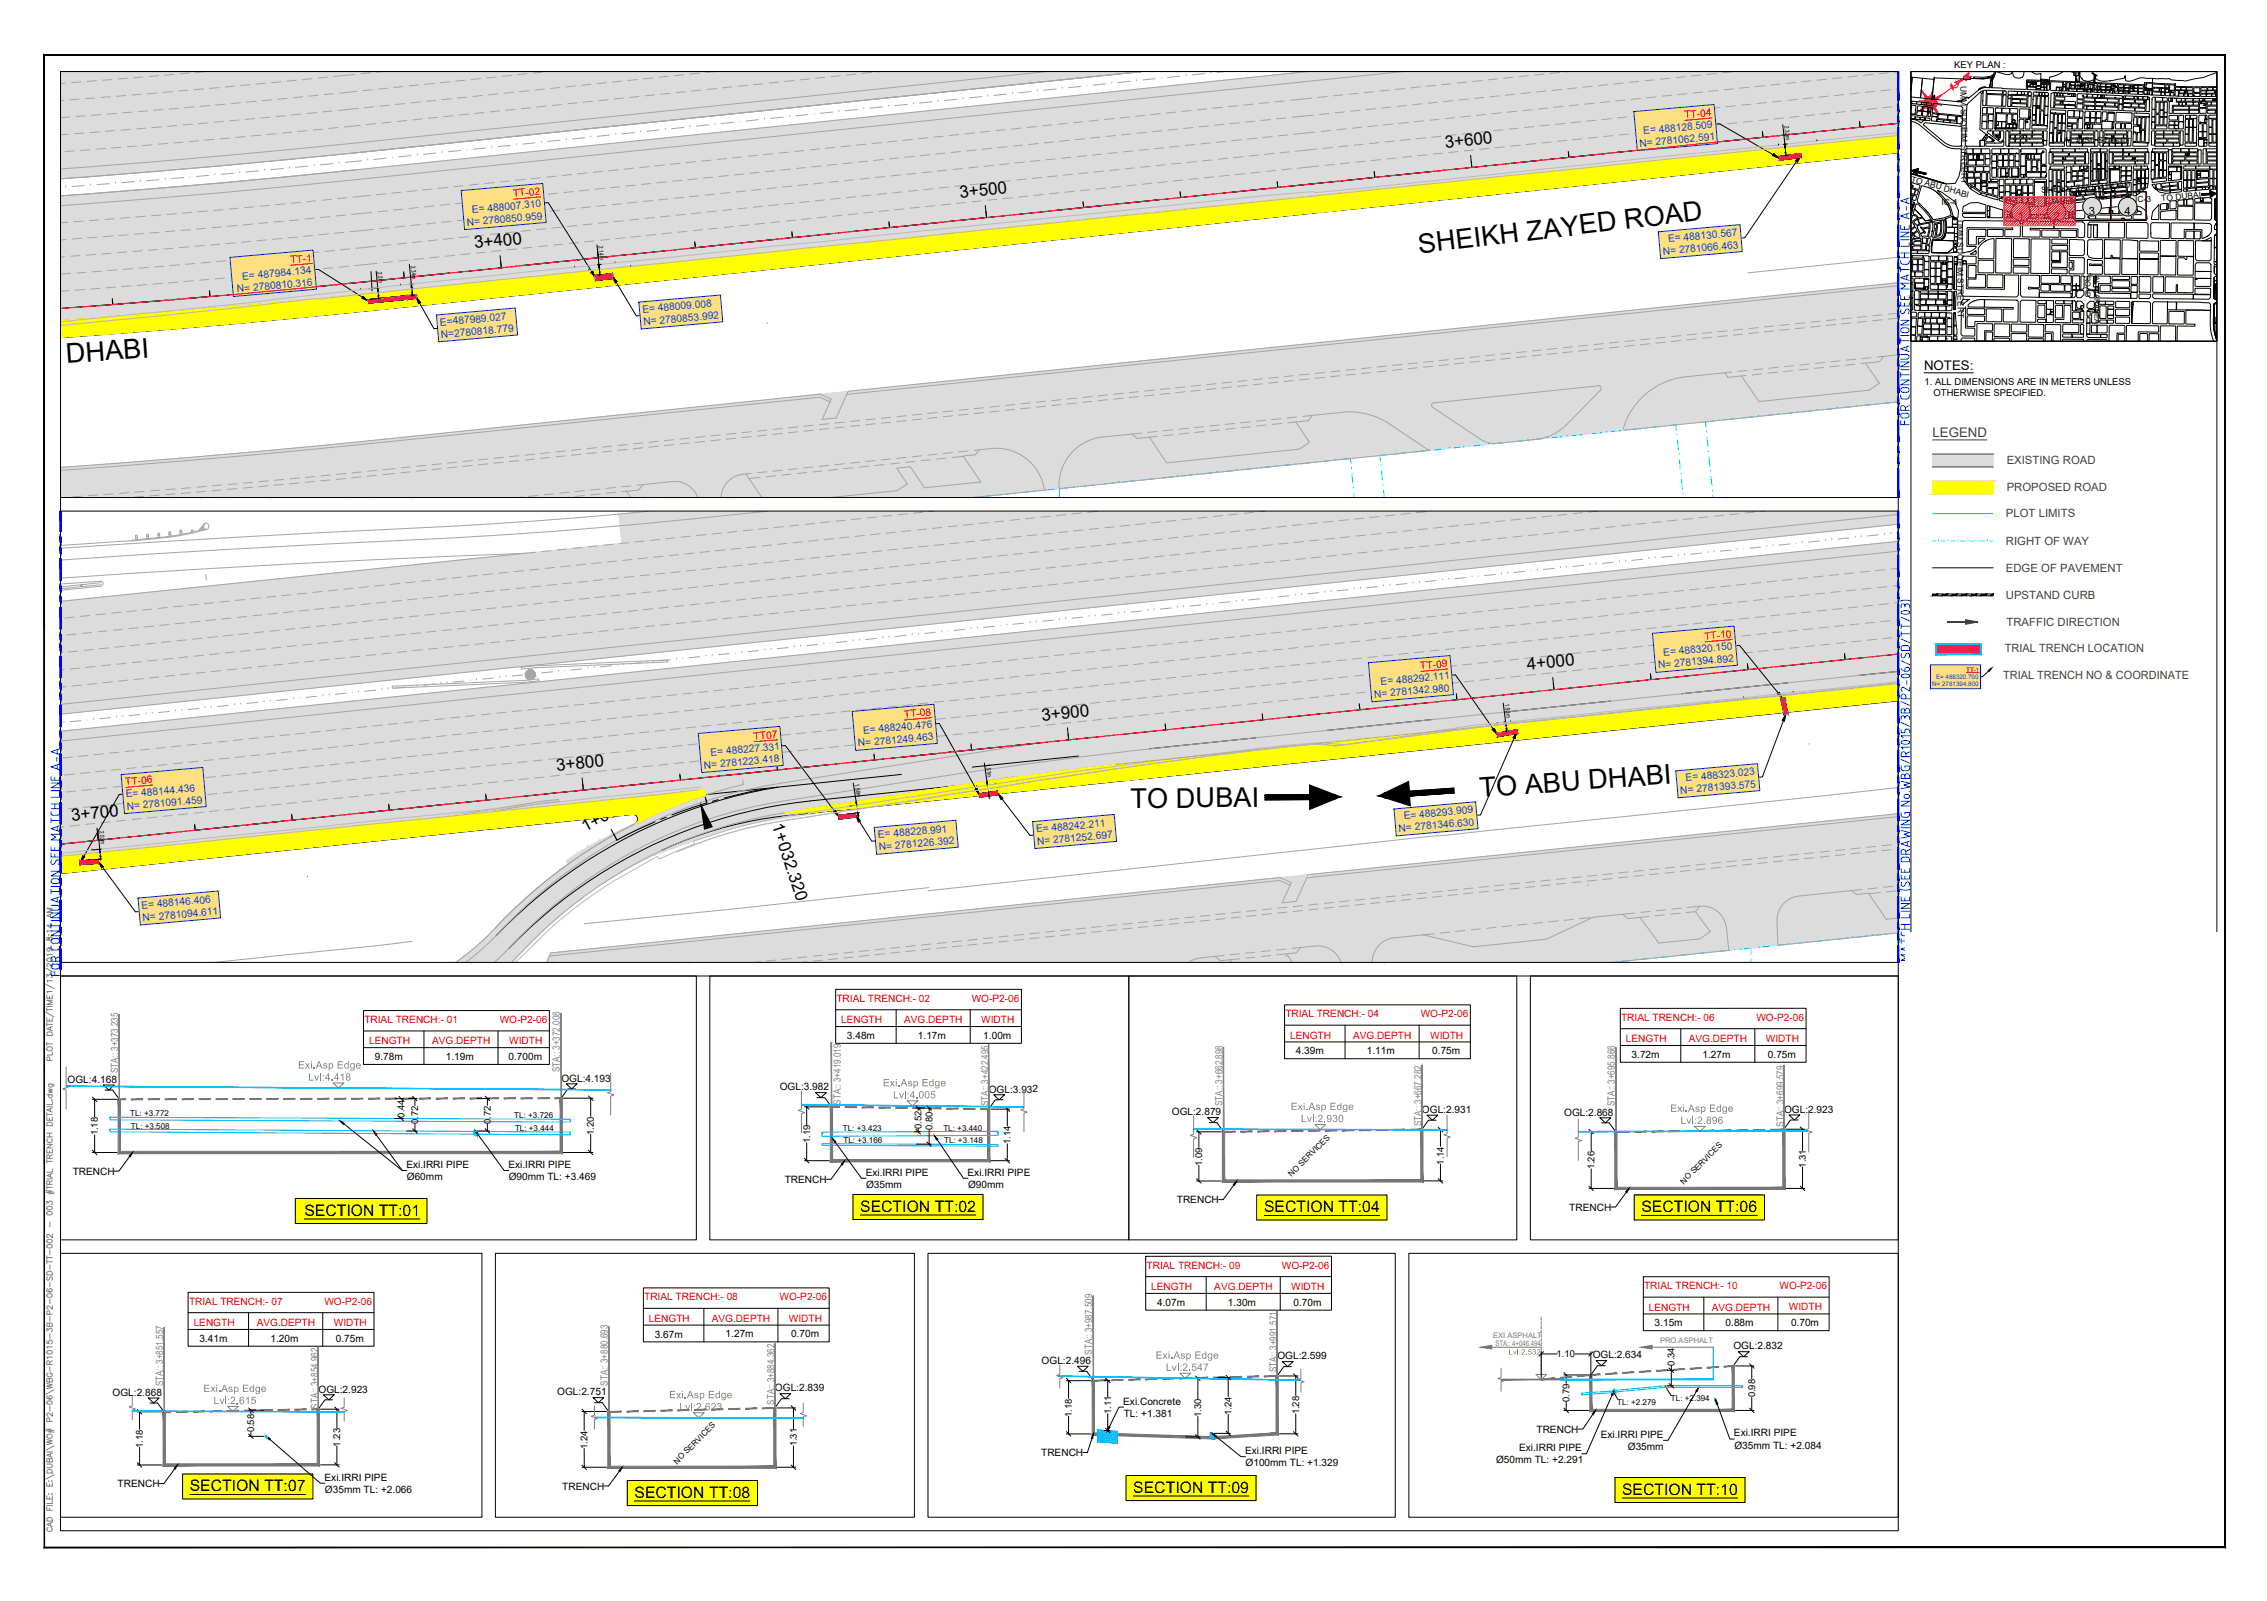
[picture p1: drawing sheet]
<svg xmlns="http://www.w3.org/2000/svg" width="841mm" height="594mm" viewBox="0 0 841 594" stroke-linecap="round" stroke-linejoin="round" font-family="sans-serif">
<defs><g id="words">
<g font-size="10.1">
<text x="526.5" y="94.1" transform="rotate(-7 526.5 94.1)">SHEIKH ZAYED ROAD</text>
<text x="1.1" y="136.4" transform="rotate(-4 1.1 136.4)">ABU DHABI</text>
<text x="419.4" y="299.8" transform="rotate(-1 419.4 299.8)">TO DUBAI</text>
<text x="549.1" y="295.8" transform="rotate(-4 549.1 295.8)">TO ABU DHABI</text>
</g>
<g font-size="6.3">
<text x="536.2" y="54.9" transform="rotate(-6 536.2 54.9)">3+600</text>
<text x="356.2" y="73.6" transform="rotate(-6 356.2 73.6)">3+500</text>
<text x="176.2" y="92.2" transform="rotate(-6 176.2 92.2)">3+400</text>
<text x="566.7" y="248.8" transform="rotate(-6 566.7 248.8)">4+000</text>
<text x="386.6" y="267.4" transform="rotate(-6 386.6 267.4)">3+900</text>
<text x="206.6" y="286" transform="rotate(-6 206.6 286)">3+800</text>
<text x="26.6" y="304.6" transform="rotate(-6 26.6 304.6)">3+700</text>
<text x="217.1" y="308.8" transform="rotate(-28 217.1 308.8)">1+000</text>
<text x="286.4" y="306.2" transform="rotate(72 286.4 306.2)">1+032.320</text>
</g>
<g font-size="5.9">
<text x="319.1" y="449.6">SECTION TT:02</text>
<text x="468.9" y="449.8">SECTION TT:04</text>
<text x="608.9" y="449.7">SECTION TT:06</text>
<text x="112.9" y="451.1">SECTION TT:01</text>
<text x="70.4" y="553.3">SECTION TT:07</text>
<text x="235.4" y="555.8">SECTION TT:08</text>
<text x="420.4" y="553.9">SECTION TT:09</text>
<text x="601.8" y="554.6">SECTION TT:10</text>
</g>
<text font-size="4.9" x="713.8" y="137.3">NOTES:</text>
<text font-size="4.9" fill="#404040" x="716.9" y="162.2">LEGEND</text>
<g font-size="4.2">
<text x="748.7" y="81.8">1</text>
<text x="761.8" y="81.8">2</text>
<text x="774.9" y="79.9">3</text>
<text x="788.2" y="79.9">4</text>
</g>
<g font-size="4.2" fill="#404040">
<text x="744.4" y="172">EXISTING ROAD</text>
<text x="744.4" y="182.1">PROPOSED ROAD</text>
<text x="744.1" y="192">PLOT LIMITS</text>
<text x="744.1" y="202.1">RIGHT OF WAY</text>
<text x="744.1" y="212.2">EDGE OF PAVEMENT</text>
<text x="744.1" y="222.2">UPSTAND CURB</text>
<text x="744.4" y="232.3">TRAFFIC DIRECTION</text>
<text x="743.8" y="242">TRIAL TRENCH LOCATION</text>
<text x="743.1" y="252">TRIAL TRENCH NO &amp; COORDINATE</text>
</g>
<g font-size="3.8" fill="#f00">
<text x="625" y="43.9" transform="rotate(-5 625 43.9)">TT-04</text>
<text x="190.5" y="73.1" transform="rotate(-5 190.5 73.1)">TT-02</text>
<text x="107.8" y="97.6" transform="rotate(-5 107.8 97.6)">TT-1</text>
<text x="632.4" y="237.4" transform="rotate(-5 632.4 237.4)">TT-10</text>
<text x="527" y="248.3" transform="rotate(-5 527 248.3)">TT-09</text>
<text x="335.5" y="266.4" transform="rotate(-5 335.5 266.4)">TT-08</text>
<text x="279.7" y="274.4" transform="rotate(-5 279.7 274.4)">TT07</text>
<text x="46.6" y="291.4" transform="rotate(-5 46.6 291.4)">TT-06</text>
</g>
<g font-size="3.8" fill="#003fff">
<text x="609.7" y="49.7" transform="rotate(-5 609.7 49.7)">E= 488128.509</text>
<text x="608.3" y="54.4" transform="rotate(-5 608.3 54.4)">N= 2781062.591</text>
<text x="173.3" y="83.7" transform="rotate(-5 173.3 83.7)">N= 2780850.959</text>
<text x="175.2" y="79" transform="rotate(-5 175.2 79)">E= 488007.310</text>
<text x="618.9" y="89.8" transform="rotate(-5 618.9 89.8)">E= 488130.567</text>
<text x="617" y="94.5" transform="rotate(-5 617 94.5)">N= 2781066.463</text>
<text x="90" y="103.8" transform="rotate(-5 90 103.8)">E= 487984.134</text>
<text x="88" y="108.5" transform="rotate(-5 88 108.5)">N= 2780810.316</text>
<text x="238.4" y="116.1" transform="rotate(-5 238.4 116.1)">E= 488009.008</text>
<text x="163.3" y="120.8" transform="rotate(-5 163.3 120.8)">E=487989.027</text>
<text x="163.7" y="125.3" transform="rotate(-5 163.7 125.3)">N=2780818.779</text>
<text x="238.8" y="120.6" transform="rotate(-5 238.8 120.6)">N= 2780853.992</text>
<text x="617.1" y="243.3" transform="rotate(-5 617.1 243.3)">E= 488320.150</text>
<text x="615.3" y="248" transform="rotate(-5 615.3 248)">N= 2781394.892</text>
<text x="512.3" y="254.2" transform="rotate(-5 512.3 254.2)">E= 488292.111</text>
<text x="509.9" y="258.9" transform="rotate(-5 509.9 258.9)">N= 2781342.980</text>
<text x="320.3" y="272.2" transform="rotate(-5 320.3 272.2)">E= 488240.476</text>
<text x="263.7" y="280.4" transform="rotate(-5 263.7 280.4)">E= 488227.331</text>
<text x="318.4" y="277" transform="rotate(-5 318.4 277)">N= 2781249.463</text>
<text x="261.3" y="285.2" transform="rotate(-5 261.3 285.2)">N= 2781223.418</text>
<text x="625.4" y="289.8" transform="rotate(-5 625.4 289.8)">E= 488323.023</text>
<text x="46.8" y="295.9" transform="rotate(-5 46.8 295.9)">E= 488144.436</text>
<text x="623.5" y="294.6" transform="rotate(-5 623.5 294.6)">N= 2781393.575</text>
<text x="47.2" y="300.4" transform="rotate(-5 47.2 300.4)">N= 2781091.459</text>
<text x="520.9" y="304" transform="rotate(-5 520.9 304)">E= 488293.909</text>
<text x="325.8" y="311" transform="rotate(-5 325.8 311)">E= 488228.991</text>
<text x="384.5" y="308.9" transform="rotate(-5 384.5 308.9)">E= 488242.211</text>
<text x="519" y="308.7" transform="rotate(-5 519 308.7)">N= 2781346.630</text>
<text x="326.1" y="315.5" transform="rotate(-5 326.1 315.5)">N= 2781226.392</text>
<text x="384.9" y="313.4" transform="rotate(-5 384.9 313.4)">N= 2781252.697</text>
<text x="52.6" y="337.2" transform="rotate(-5 52.6 337.2)">E= 488146.406</text>
<text x="53" y="341.8" transform="rotate(-5 53 341.8)">N= 2781094.611</text>
</g>
<g font-size="3.7" fill="#f00">
<text x="310.3" y="371.7">TRIAL TRENCH:- 02</text>
<text x="360.5" y="371.7">WO-P2-06</text>
<text x="476.9" y="377.5">TRIAL TRENCH:- 04</text>
<text x="527.1" y="377.5">WO-P2-06</text>
<text x="135.2" y="379.6">TRIAL TRENCH:- 01</text>
<text x="185.4" y="379.6">WO-P2-06</text>
<text x="312.1" y="379.6">LENGTH</text>
<text x="335.4" y="379.6">AVG.DEPTH</text>
<text x="364" y="379.6">WIDTH</text>
<text x="601.4" y="378.8">TRIAL TRENCH:- 06</text>
<text x="651.6" y="378.8">WO-P2-06</text>
<text x="136.9" y="387.5">LENGTH</text>
<text x="160.3" y="387.5">AVG.DEPTH</text>
<text x="188.9" y="387.5">WIDTH</text>
<text x="478.6" y="385.4">LENGTH</text>
<text x="502" y="385.4">AVG.DEPTH</text>
<text x="530.6" y="385.4">WIDTH</text>
<text x="603.1" y="386.7">LENGTH</text>
<text x="626.5" y="386.7">AVG.DEPTH</text>
<text x="655.1" y="386.6">WIDTH</text>
<text x="425.4" y="470.8">TRIAL TRENCH:- 09</text>
<text x="475.5" y="470.8">WO-P2-06</text>
<text x="427.1" y="478.7">LENGTH</text>
<text x="450.5" y="478.7">AVG.DEPTH</text>
<text x="479.1" y="478.6">WIDTH</text>
<text x="610" y="478.4">TRIAL TRENCH:- 10</text>
<text x="660.2" y="478.4">WO-P2-06</text>
<text x="70.1" y="484.2">TRIAL TRENCH:- 07</text>
<text x="120.3" y="484.2">WO-P2-06</text>
<text x="239" y="482.5">TRIAL TRENCH:- 08</text>
<text x="289.2" y="482.5">WO-P2-06</text>
<text x="240.7" y="490.4">LENGTH</text>
<text x="264.1" y="490.4">AVG.DEPTH</text>
<text x="292.7" y="490.4">WIDTH</text>
<text x="611.7" y="486.3">LENGTH</text>
<text x="635.1" y="486.3">AVG.DEPTH</text>
<text x="663.7" y="486.2">WIDTH</text>
<text x="71.9" y="492.1">LENGTH</text>
<text x="95.2" y="492.1">AVG.DEPTH</text>
<text x="123.8" y="492">WIDTH</text>
</g>
<g font-size="3.7">
<text x="314.2" y="385.5">3.48m</text>
<text x="340.5" y="385.5">1.17m</text>
<text x="364.8" y="385.5">1.00m</text>
<text x="139.1" y="393.4">9.78m</text>
<text x="165.4" y="393.4">1.19m</text>
<text x="188.6" y="393.4">0.700m</text>
<text x="480.8" y="391.3">4.39m</text>
<text x="507.1" y="391.2">1.11m</text>
<text x="531.3" y="391.2">0.75m</text>
<text x="605.3" y="392.6">3.72m</text>
<text x="631.6" y="392.5">1.27m</text>
<text x="655.9" y="392.5">0.75m</text>
<text x="25.1" y="401.8">OGL:4.168</text>
<text x="208.3" y="401.4">OGL:4.193</text>
<text x="289.3" y="404.6">OGL:3.982</text>
<text x="366.8" y="405.4">OGL:3.932</text>
<text x="434.7" y="413.9">OGL:2.879</text>
<text x="527.5" y="413">OGL:2.931</text>
<text x="580.3" y="413.9">OGL:2.868</text>
<text x="661.9" y="412.9">OGL:2.923</text>
<text x="27" y="435.9">TRENCH</text>
<text x="150.8" y="433.4">Exi.IRRI PIPE</text>
<text x="150.9" y="437.9">Ø60mm</text>
<text x="188.6" y="433.4">Exi.IRRI PIPE</text>
<text x="188.7" y="437.9">Ø90mm TL: +3.469</text>
<text x="321.2" y="436.2">Exi.IRRI PIPE</text>
<text x="359" y="436.2">Exi.IRRI PIPE</text>
<text x="291.1" y="439">TRENCH</text>
<text x="321.3" y="440.8">Ø35mm</text>
<text x="359.1" y="440.8">Ø90mm</text>
<text x="436.6" y="446.4">TRENCH</text>
<text x="582.2" y="449.2">TRENCH</text>
<text x="429.3" y="484.5">4.07m</text>
<text x="455.6" y="484.5">1.30m</text>
<text x="479.9" y="484.5">0.70m</text>
<text x="74" y="498">3.41m</text>
<text x="100.3" y="497.9">1.20m</text>
<text x="124.6" y="497.9">0.75m</text>
<text x="242.9" y="496.3">3.67m</text>
<text x="269.2" y="496.3">1.27m</text>
<text x="293.5" y="496.3">0.70m</text>
<text x="613.8" y="492.2">3.15m</text>
<text x="640.2" y="492.1">0.88m</text>
<text x="664.4" y="492.1">0.70m</text>
<text x="643.1" y="500.7">OGL:2.832</text>
<text x="386.4" y="506.2">OGL:2.496</text>
<text x="473.9" y="504.4">OGL:2.599</text>
<text x="590.9" y="504.1">OGL:2.634</text>
<text x="41.8" y="517.9">OGL:2.868</text>
<text x="118.2" y="516.8">OGL:2.923</text>
<text x="206.7" y="517.8">OGL:2.751</text>
<text x="287.5" y="516.3">OGL:2.839</text>
<text x="416.7" y="521.3">Exi.Concrete</text>
<text x="416.9" y="525.7">TL: +1.381</text>
<text x="570" y="531.6">TRENCH</text>
<text x="593.9" y="533.4">Exi.IRRI PIPE</text>
<text x="643.3" y="533">Exi.IRRI PIPE</text>
<text x="461.9" y="539.5">Exi.IRRI PIPE</text>
<text x="563.6" y="538.4">Exi.IRRI PIPE</text>
<text x="603.9" y="538">Ø35mm</text>
<text x="643.4" y="537.5">Ø35mm TL: +2.084</text>
<text x="386.3" y="540.3">TRENCH</text>
<text x="462.1" y="544.1">Ø100mm TL: +1.329</text>
<text x="555" y="543">Ø50mm TL: +2.291</text>
<text x="43.6" y="551.8">TRENCH</text>
<text x="120.4" y="549.4">Exi.IRRI PIPE</text>
<text x="120.5" y="554">Ø35mm TL: +2.066</text>
<text x="208.6" y="552.7">TRENCH</text>
</g>
<g font-size="3.7" fill="#808080">
<text x="43.8" y="398.3" transform="rotate(-90 43.8 398.3)">STA:: 3+373.235</text>
<text x="207.7" y="397.9" transform="rotate(-90 207.7 397.9)">STA:: 3+372.008</text>
<text x="311.9" y="409.9" transform="rotate(-90 311.9 409.9)">STA:: 3+419.019</text>
<text x="366.7" y="410.4" transform="rotate(-90 366.7 410.4)">STA:: 3+422.495</text>
<text x="453.5" y="410.4" transform="rotate(-90 453.5 410.4)">STA:: 3+662.898</text>
<text x="599" y="410.5" transform="rotate(-90 599 410.5)">STA:: 3+695.866</text>
<text x="527.4" y="417.9" transform="rotate(-90 527.4 417.9)">STA:: 3+667.282</text>
<text x="661.7" y="418" transform="rotate(-90 661.7 418)">STA:: 3+699.579</text>
<text x="405.2" y="502.7" transform="rotate(-90 405.2 502.7)">STA:: 3+987.509</text>
<text x="473.7" y="509.2" transform="rotate(-90 473.7 509.2)">STA:: 3+991.571</text>
<text x="60.5" y="514.4" transform="rotate(-90 60.5 514.4)">STA:: 3+851.557</text>
<text x="225.4" y="514.1" transform="rotate(-90 225.4 514.1)">STA:: 3+880.693</text>
<text x="287.4" y="521.3" transform="rotate(-90 287.4 521.3)">STA:: 3+884.362</text>
<text x="118" y="522.7" transform="rotate(-90 118 522.7)">STA:: 3+854.962</text>
</g>
<g font-size="3.5">
<text x="725" y="25.3">KEY PLAN :</text>
<text x="714" y="142.8">1. ALL DIMENSIONS ARE IN METERS UNLESS</text>
<text x="717.3" y="147.1">OTHERWISE SPECIFIED.</text>
<text x="150" y="414.7" transform="rotate(-90 150 414.7)">0.44</text>
<text x="155.2" y="417.1" transform="rotate(-90 155.2 417.1)">0.72</text>
<text x="182" y="417" transform="rotate(-90 182 417)">0.72</text>
<text x="341.9" y="418.9" transform="rotate(-90 341.9 418.9)">0.52</text>
<text x="345.9" y="419.3" transform="rotate(-90 345.9 419.3)">0.80</text>
<text x="36.3" y="421.3" transform="rotate(-90 36.3 421.3)">1.18</text>
<text x="220.4" y="421.1" transform="rotate(-90 220.4 421.1)">1.20</text>
<text x="300.5" y="424.3" transform="rotate(-90 300.5 424.3)">1.19</text>
<text x="374.9" y="424.6" transform="rotate(-90 374.9 424.6)">1.14</text>
<text x="446" y="432.6" transform="rotate(-90 446 432.6)">1.09</text>
<text x="535.7" y="432.2" transform="rotate(-90 535.7 432.2)">1.14</text>
<text x="591.5" y="434" transform="rotate(-90 591.5 434)">1.26</text>
<text x="669.9" y="433.3" transform="rotate(-90 669.9 433.3)">1.31</text>
<text x="577.4" y="503.6">1.10</text>
<text x="621.3" y="506.8" transform="rotate(-90 621.3 506.8)">0.34</text>
<text x="582.3" y="520.2" transform="rotate(-90 582.3 520.2)">0.79</text>
<text x="651.1" y="518.5" transform="rotate(-90 651.1 518.5)">0.98</text>
<text x="397.7" y="525.7" transform="rotate(-90 397.7 525.7)">1.18</text>
<text x="412.2" y="524.8" transform="rotate(-90 412.2 524.8)">1.11</text>
<text x="445.6" y="525.8" transform="rotate(-90 445.6 525.8)">1.30</text>
<text x="456.9" y="525" transform="rotate(-90 456.9 525)">1.24</text>
<text x="481.9" y="524.8" transform="rotate(-90 481.9 524.8)">1.28</text>
<text x="94.3" y="531.5" transform="rotate(-90 94.3 531.5)">0.58</text>
<text x="53" y="537.3" transform="rotate(-90 53 537.3)">1.18</text>
<text x="126.2" y="536.8" transform="rotate(-90 126.2 536.8)">1.23</text>
<text x="218" y="537.6" transform="rotate(-90 218 537.6)">1.24</text>
<text x="295.6" y="536.7" transform="rotate(-90 295.6 536.7)">1.31</text>
</g>
<g font-size="3.2">
<text x="727.3" y="31.9" transform="rotate(89 727.3 31.9)">UMM SUQEIM STREERT</text>
<text x="766.5" y="33.3" transform="rotate(3 766.5 33.3)">JUMEIRA ROAD</text>
<text x="765.7" y="53.1" transform="rotate(1 765.7 53.1)">AL WSL STREET</text>
<text x="708.8" y="67.4" transform="rotate(16 708.8 67.4)">TO ABU DHABI</text>
<text x="757.4" y="71.7" transform="rotate(-4 757.4 71.7)">SHEIKH ZAYED ROAD</text>
<text x="720.3" y="76">IC-4</text>
<text x="792.1" y="75">IC-3</text>
<text x="801.9" y="74.8" transform="rotate(-6 801.9 74.8)">TO DUBAI</text>
<text x="725.9" y="81.6" transform="rotate(89 725.9 81.6)">UMM SUQEIM STREERT</text>
</g>
<g font-size="3">
<text x="48.3" y="414.3">TL: +3.772</text>
<text x="48.6" y="418.8">TL: +3.508</text>
<text x="190.8" y="415">TL: +3.726</text>
<text x="191.1" y="419.7">TL: +3.444</text>
<text x="312.7" y="419.6">TL: +3.423</text>
<text x="350" y="419.6">TL: +3.440</text>
<text x="312.9" y="424.2">TL: +3.166</text>
<text x="350.2" y="424.2">TL: +3.148</text>
<text x="479.1" y="436.8" transform="rotate(-45 479.1 436.8)">NO SERVICES</text>
<text x="624.7" y="439.5" transform="rotate(-45 624.7 439.5)">NO SERVICES</text>
<text x="600" y="521.2">TL: +2.279</text>
<text x="619.9" y="520">TL: +2.394</text>
<text x="251.2" y="543.4" transform="rotate(-45 251.2 543.4)">NO SERVICES</text>
</g>
<g font-size="2.8">
<text x="773.5" y="102.3" transform="rotate(89 773.5 102.3)">ROAD</text>
<text x="776.9" y="102.5" transform="rotate(89 776.9 102.5)">AL MARABEA</text>
</g>
<g font-size="2.8" fill="#767676">
<text x="553.9" y="496.5">EXI ASPHALT</text>
<text x="554.8" y="499.6">STA:: 4+046.494</text>
<text x="615.9" y="498.3">PRO.ASPHALT</text>
</g>
<g font-size="2.3">
<text x="662" y="46.7" transform="rotate(84 662 46.7)">2.32m</text>
<text x="222.1" y="91.4" transform="rotate(84 222.1 91.4)">2.14m</text>
<text x="140.1" y="101" transform="rotate(84 140.1 101)">2.2m</text>
<text x="152.5" y="98.6" transform="rotate(84 152.5 98.6)">2.34m</text>
<text x="558.3" y="261.2" transform="rotate(83 558.3 261.2)">1.93m</text>
<text x="365.8" y="283.4" transform="rotate(82 365.8 283.4)">1.51m</text>
<text x="317.2" y="290.8" transform="rotate(82 317.2 290.8)">1.56m</text>
<text x="36.9" y="308.2" transform="rotate(84 36.9 308.2)">2.02m</text>
</g>
<g font-size="2.3" fill="#003fff">
<text x="718.2" y="251.9">E= 488320.700</text>
<text x="716.8" y="254.7">N= 2781394.800</text>
</g>
<text font-size="2.3" fill="#f00" x="729.5" y="249.2">TT-1</text>
</g></defs>
<path d="M121.9 165.1l17.3 19.5-2.1-21.1zM121.9 165.1l14 19.5h3.3z" fill="#dcdcdc"/>
<path d="M121.9 165.1l17.3 19.5h-3.3zM121.9 165.1l15.2-1.6 2.1 21.1z" fill="none" stroke="#dcdcdc" stroke-width=".37"/>
<path d="M113.8 165.9l15.5 18.7-7.4-19.5zM113.8 165.9l13.4 18.7h2.1z" fill="#dcdcdc"/>
<path d="M113.8 165.9l15.5 18.7h-2.1zM113.8 165.9l8.1-.8 7.4 19.5z" fill="none" stroke="#dcdcdc" stroke-width=".37"/>
<path d="M121.9 165.1l14 19.5h-6.6z" fill="#dcdcdc"/>
<path d="M121.9 165.1l14 19.5h-6.6z" fill="none" stroke="#dcdcdc" stroke-width=".37"/>
<path d="M111.1 166.1l14 18.5-11.3-18.7zM111.1 166.1l13.2 18.5h.8z" fill="#dcdcdc"/>
<path d="M111.1 166.1l14 18.5h-.8zM111.1 166.1l2.7-.2 11.3 18.7z" fill="none" stroke="#dcdcdc" stroke-width=".37"/>
<path d="M113.8 165.9l13.4 18.7h-2.1z" fill="#dcdcdc"/>
<path d="M113.8 165.9l13.4 18.7h-2.1z" fill="none" stroke="#dcdcdc" stroke-width=".37"/>
<path d="M109.8 166.2l13.5 18.4-12.2-18.5zM109.8 166.2l13.2 18.4h.3z" fill="#dcdcdc"/>
<path d="M109.8 166.2l13.5 18.4h-.3zM109.8 166.2l1.3-.1 12.2 18.5z" fill="none" stroke="#dcdcdc" stroke-width=".37"/>
<path d="M111.1 166.1l13.2 18.5h-1z" fill="#dcdcdc"/>
<path d="M111.1 166.1l13.2 18.5h-1z" fill="none" stroke="#dcdcdc" stroke-width=".37"/>
<path d="M108.5 166.3l13.4 18.3-12.1-18.4zM108.5 166.3l13.1 18.3h.3z" fill="#dcdcdc"/>
<path d="M108.5 166.3l13.4 18.3h-.3zM108.5 166.3l1.3-.1 12.1 18.4z" fill="none" stroke="#dcdcdc" stroke-width=".37"/>
<path d="M109.8 166.2l13.2 18.4h-1.1z" fill="#dcdcdc"/>
<path d="M109.8 166.2l13.2 18.4h-1.1z" fill="none" stroke="#dcdcdc" stroke-width=".37"/>
<path d="M107.2 166.5l13.3 18.1-12-18.3zM107.2 166.5l12.9 18.1h.4z" fill="#dcdcdc"/>
<path d="M107.2 166.5l13.3 18.1h-.4zM107.2 166.5l1.3-.2 12 18.3z" fill="none" stroke="#dcdcdc" stroke-width=".37"/>
<path d="M108.5 166.3l13.1 18.3h-1.1z" fill="#dcdcdc"/>
<path d="M108.5 166.3l13.1 18.3h-1.1z" fill="none" stroke="#dcdcdc" stroke-width=".37"/>
<path d="M105.8 166.6l13.3 18-11.9-18.1zM105.8 166.6l12.8 18h.5z" fill="#dcdcdc"/>
<path d="M105.8 166.6l13.3 18h-.5zM105.8 166.6l1.4-.1 11.9 18.1z" fill="none" stroke="#dcdcdc" stroke-width=".37"/>
<path d="M107.2 166.5l12.9 18.1h-1z" fill="#dcdcdc"/>
<path d="M107.2 166.5l12.9 18.1h-1z" fill="none" stroke="#dcdcdc" stroke-width=".37"/>
<path d="M104.4 166.7l13.2 17.9-11.8-18zM104.4 166.7l12.8 17.9h.4z" fill="#dcdcdc"/>
<path d="M104.4 166.7l13.2 17.9h-.4zM104.4 166.7l1.4-.1 11.8 18z" fill="none" stroke="#dcdcdc" stroke-width=".37"/>
<path d="M105.8 166.6l12.8 18h-1z" fill="#dcdcdc"/>
<path d="M105.8 166.6l12.8 18h-1z" fill="none" stroke="#dcdcdc" stroke-width=".37"/>
<path d="M103 166.8l13.2 17.8-11.8-17.9zM103 166.8l12.7 17.8h.5z" fill="#dcdcdc"/>
<path d="M103 166.8l13.2 17.8h-.5zM103 166.8l1.4-.1 11.8 17.9z" fill="none" stroke="#dcdcdc" stroke-width=".37"/>
<path d="M104.4 166.7l12.8 17.9h-1z" fill="#dcdcdc"/>
<path d="M104.4 166.7l12.8 17.9h-1z" fill="none" stroke="#dcdcdc" stroke-width=".37"/>
<path d="M101.7 167l13.1 17.6-11.8-17.8zM101.7 167l12.6 17.6h.5z" fill="#dcdcdc"/>
<path d="M101.7 167l13.1 17.6h-.5zM101.7 167l1.3-.2 11.8 17.8z" fill="none" stroke="#dcdcdc" stroke-width=".37"/>
<path d="M103 166.8l12.7 17.8h-.9z" fill="#dcdcdc"/>
<path d="M103 166.8l12.7 17.8h-.9z" fill="none" stroke="#dcdcdc" stroke-width=".37"/>
<path d="M100.5 167.1l13 17.5-11.8-17.6zM100.5 167.1l12.5 17.5h.5z" fill="#dcdcdc"/>
<path d="M100.5 167.1l13 17.5h-.5zM100.5 167.1l1.2-.1 11.8 17.6z" fill="none" stroke="#dcdcdc" stroke-width=".37"/>
<path d="M101.7 167l12.6 17.6h-.8z" fill="#dcdcdc"/>
<path d="M101.7 167l12.6 17.6h-.8z" fill="none" stroke="#dcdcdc" stroke-width=".37"/>
<path d="M99.3 167.2l13 17.4-11.8-17.5zM99.3 167.2l12.5 17.4h.5z" fill="#dcdcdc"/>
<path d="M99.3 167.2l13 17.4h-.5zM99.3 167.2l1.2-.1 11.8 17.5z" fill="none" stroke="#dcdcdc" stroke-width=".37"/>
<path d="M100.5 167.1l12.5 17.5h-.7z" fill="#dcdcdc"/>
<path d="M100.5 167.1l12.5 17.5h-.7z" fill="none" stroke="#dcdcdc" stroke-width=".37"/>
<path d="M98.3 167.3l12.9 17.3-11.9-17.4zM98.3 167.3l12.4 17.3h.5z" fill="#dcdcdc"/>
<path d="M98.3 167.3l12.9 17.3h-.5zM98.3 167.3l1-.1 11.9 17.4z" fill="none" stroke="#dcdcdc" stroke-width=".37"/>
<path d="M99.3 167.2l12.5 17.4h-.6z" fill="#dcdcdc"/>
<path d="M99.3 167.2l12.5 17.4h-.6z" fill="none" stroke="#dcdcdc" stroke-width=".37"/>
<path d="M97.4 167.3l12.8 17.3-11.9-17.3zM97.4 167.3l12.3 17.3h.5z" fill="#dcdcdc"/>
<path d="M97.4 167.3l12.8 17.3h-.5zM97.4 167.3h.9l11.9 17.3z" fill="none" stroke="#dcdcdc" stroke-width=".37"/>
<path d="M98.3 167.3l12.4 17.3h-.5z" fill="#dcdcdc"/>
<path d="M98.3 167.3l12.4 17.3h-.5z" fill="none" stroke="#dcdcdc" stroke-width=".37"/>
<path d="M94.8 167.6l13.6 17-11-17.3zM94.8 167.6l12.2 17h1.4z" fill="#dcdcdc"/>
<path d="M94.8 167.6l13.6 17h-1.4zM94.8 167.6l2.6-.3 11 17.3z" fill="none" stroke="#dcdcdc" stroke-width=".37"/>
<path d="M97.4 167.3l12.3 17.3h-1.3z" fill="#dcdcdc"/>
<path d="M97.4 167.3l12.3 17.3h-1.3z" fill="none" stroke="#dcdcdc" stroke-width=".37"/>
<path d="M90.5 168l14.4 16.6-10.1-17zM90.5 168l11.9 16.6h2.5z" fill="#dcdcdc"/>
<path d="M90.5 168l14.4 16.6h-2.5zM90.5 168l4.3-.4 10.1 17z" fill="none" stroke="#dcdcdc" stroke-width=".37"/>
<path d="M94.8 167.6l12.2 17h-2.1z" fill="#dcdcdc"/>
<path d="M94.8 167.6l12.2 17h-2.1z" fill="none" stroke="#dcdcdc" stroke-width=".37"/>
<path d="M84.9 168.5l14.8 16.1-9.2-16.6zM84.9 168.5l11.5 16.1h3.3z" fill="#dcdcdc"/>
<path d="M84.9 168.5l14.8 16.1h-3.3zM84.9 168.5l5.6-.5 9.2 16.6z" fill="none" stroke="#dcdcdc" stroke-width=".37"/>
<path d="M90.5 168l11.9 16.6h-2.7z" fill="#dcdcdc"/>
<path d="M90.5 168l11.9 16.6h-2.7z" fill="none" stroke="#dcdcdc" stroke-width=".37"/>
<path d="M84.9 168.5l11.5 16.1zM84.9 168.5l11.5 16.1z" fill="#dcdcdc"/>
<path d="M84.9 168.5l11.5 16.1z" fill="none" stroke="#dcdcdc" stroke-width=".37"/>
<path d="M84.6 168.5l11.6 16.1-11.3-16.1zM84.6 168.5l11.6 16.1z" fill="#dcdcdc"/>
<path d="M84.6 168.5l11.6 16.1zM84.6 168.5h.3l11.3 16.1z" fill="none" stroke="#dcdcdc" stroke-width=".37"/>
<path d="M84.9 168.5l11.5 16.1z" fill="#dcdcdc"/>
<path d="M84.9 168.5l11.5 16.1z" fill="none" stroke="#dcdcdc" stroke-width=".37"/>
<path d="M84.2 168.5l11.6 16.1-11.2-16.1zM84.2 168.5l11.6 16.1z" fill="#dcdcdc"/>
<path d="M84.2 168.5l11.6 16.1zM84.2 168.5h.4l11.2 16.1z" fill="none" stroke="#dcdcdc" stroke-width=".37"/>
<path d="M84.6 168.5l11.5 16.1h-.3z" fill="#dcdcdc"/>
<path d="M84.6 168.5l11.5 16.1h-.3z" fill="none" stroke="#dcdcdc" stroke-width=".37"/>
<path d="M83.6 168.6l11.7 16-11.1-16.1zM83.6 168.6l11.4 16h.3z" fill="#dcdcdc"/>
<path d="M83.6 168.6l11.7 16h-.3zM83.6 168.6l.6-.1 11.1 16.1z" fill="none" stroke="#dcdcdc" stroke-width=".37"/>
<path d="M84.2 168.5l11.4 16.1h-.3z" fill="#dcdcdc"/>
<path d="M84.2 168.5l11.4 16.1h-.3z" fill="none" stroke="#dcdcdc" stroke-width=".37"/>
<path d="M82.8 168.7l11.7 15.9-10.9-16zM82.8 168.7l11.4 15.9h.3z" fill="#dcdcdc"/>
<path d="M82.8 168.7l11.7 15.9h-.3zM82.8 168.7l.8-.1 10.9 16z" fill="none" stroke="#dcdcdc" stroke-width=".37"/>
<path d="M83.6 168.6l11.4 16h-.5z" fill="#dcdcdc"/>
<path d="M83.6 168.6l11.4 16h-.5z" fill="none" stroke="#dcdcdc" stroke-width=".37"/>
<path d="M81.9 168.7l11.7 15.9-10.8-15.9zM81.9 168.7l11.3 15.9h.4z" fill="#dcdcdc"/>
<path d="M81.9 168.7l11.7 15.9h-.4zM81.9 168.7h.9l10.8 15.9z" fill="none" stroke="#dcdcdc" stroke-width=".37"/>
<path d="M82.8 168.7l11.4 15.9h-.6z" fill="#dcdcdc"/>
<path d="M82.8 168.7l11.4 15.9h-.6z" fill="none" stroke="#dcdcdc" stroke-width=".37"/>
<path d="M80.9 168.8l11.7 15.8-10.7-15.9zM80.9 168.8l11.2 15.8h.5z" fill="#dcdcdc"/>
<path d="M80.9 168.8l11.7 15.8h-.5zM80.9 168.8l1-.1 10.7 15.9z" fill="none" stroke="#dcdcdc" stroke-width=".37"/>
<path d="M81.9 168.7l11.3 15.9h-.6z" fill="#dcdcdc"/>
<path d="M81.9 168.7l11.3 15.9h-.6z" fill="none" stroke="#dcdcdc" stroke-width=".37"/>
<path d="M79.7 169l11.7 15.6-10.5-15.8zM79.7 169l11.2 15.6h.5z" fill="#dcdcdc"/>
<path d="M79.7 169l11.7 15.6h-.5zM79.7 169l1.2-.2 10.5 15.8z" fill="none" stroke="#dcdcdc" stroke-width=".37"/>
<path d="M80.9 168.8l11.2 15.8h-.7z" fill="#dcdcdc"/>
<path d="M80.9 168.8l11.2 15.8h-.7z" fill="none" stroke="#dcdcdc" stroke-width=".37"/>
<path d="M67.2 170l15.8 14.6-3.3-15.6zM67.2 170l10.5 14.6h5.3z" fill="#dcdcdc"/>
<path d="M67.2 170l15.8 14.6h-5.3zM67.2 170l12.5-1 3.3 15.6z" fill="none" stroke="#dcdcdc" stroke-width=".37"/>
<path d="M79.7 169l11.2 15.6h-7.9z" fill="#dcdcdc"/>
<path d="M79.7 169l11.2 15.6h-7.9z" fill="none" stroke="#dcdcdc" stroke-width=".37"/>
<path d="M61.7 170.4l12.6 14.2-7.1-14.6zM61.7 170.4l10 14.2h2.6z" fill="#dcdcdc"/>
<path d="M61.7 170.4l12.6 14.2h-2.6zM61.7 170.4l5.5-.4 7.1 14.6z" fill="none" stroke="#dcdcdc" stroke-width=".37"/>
<path d="M67.2 170l10.5 14.6h-3.4z" fill="#dcdcdc"/>
<path d="M67.2 170l10.5 14.6h-3.4z" fill="none" stroke="#dcdcdc" stroke-width=".37"/>
<path d="M44 171.9l19.4 12.7-1.7-14.2zM44 171.9l9.1 12.7h10.3z" fill="#dcdcdc"/>
<path d="M44 171.9l19.4 12.7h-10.3zM44 171.9l17.7-1.5 1.7 14.2z" fill="none" stroke="#dcdcdc" stroke-width=".37"/>
<path d="M61.7 170.4l10 14.2h-8.3z" fill="#dcdcdc"/>
<path d="M61.7 170.4l10 14.2h-8.3z" fill="none" stroke="#dcdcdc" stroke-width=".37"/>
<path d="M39.8 172.2l11.5 12.4-7.3-12.7zM39.8 172.2l8.9 12.4h2.6z" fill="#dcdcdc"/>
<path d="M39.8 172.2l11.5 12.4h-2.6zM39.8 172.2l4.2-.3 7.3 12.7z" fill="none" stroke="#dcdcdc" stroke-width=".37"/>
<path d="M44 171.9l9.1 12.7h-1.8z" fill="#dcdcdc"/>
<path d="M44 171.9l9.1 12.7h-1.8z" fill="none" stroke="#dcdcdc" stroke-width=".37"/>
<path d="M26.2 173.2l17 11.4-3.4-12.4zM26.2 173.2l8.2 11.4h8.8z" fill="#dcdcdc"/>
<path d="M26.2 173.2l17 11.4h-8.8zM26.2 173.2l13.6-1 3.4 12.4z" fill="none" stroke="#dcdcdc" stroke-width=".37"/>
<path d="M39.8 172.2l8.9 12.4h-5.5z" fill="#dcdcdc"/>
<path d="M39.8 172.2l8.9 12.4h-5.5z" fill="none" stroke="#dcdcdc" stroke-width=".37"/>
<path d="M22.5 173.4v2.7l3.7-2.9zM22.5 176.1l9.8 8.5-6.1-11.4zM22.5 176.1l6 8.5h3.8z" fill="#dcdcdc"/>
<path d="M22.5 176.1l9.8 8.5h-3.8zM22.5 176.1l3.7-2.9 6.1 11.4zM22.5 173.4l3.7-.2-3.7 2.9z" fill="none" stroke="#dcdcdc" stroke-width=".37"/>
<path d="M26.2 173.2l8.2 11.4h-2.1z" fill="#dcdcdc"/>
<path d="M26.2 173.2l8.2 11.4h-2.1z" fill="none" stroke="#dcdcdc" stroke-width=".37"/>
<path d="M22.5 177.6l3.1 7h-3.1z" fill="#dcdcdc"/>
<path d="M22.5 177.6l3.1 7h-3.1z" fill="none" stroke="#dcdcdc" stroke-width=".37"/>
<path d="M22.5 176.1v1.5l6 7zM22.5 177.6l3.1 7h2.9z" fill="#dcdcdc"/>
<path d="M22.5 177.6l6 7h-2.9zM22.5 176.1l6 8.5-6-7z" fill="none" stroke="#dcdcdc" stroke-width=".37"/>
<path d="M129.9 63.2l2-.2 .4 3.6z" fill="#dcdcdc"/>
<path d="M129.9 63.2l2-.2 .4 3.6z" fill="none" stroke="#dcdcdc" stroke-width=".37"/>
<path d="M110.7 68.8l21.6-2.2-2.4-3.4zM108.3 65.4l21.6-2.2-19.2 5.6z" fill="#dcdcdc"/>
<path d="M108.3 65.4l21.6-2.2-19.2 5.6zM110.7 68.8l19.2-5.6 2.4 3.4z" fill="none" stroke="#dcdcdc" stroke-width=".37"/>
<path d="M108.3 65.4l.3 3.6 2.1-.2zM106.2 65.6l2.1-.2 .3 3.6z" fill="#dcdcdc"/>
<path d="M106.2 65.6l2.1-.2 .3 3.6zM108.3 65.4l2.4 3.4-2.1 .2z" fill="none" stroke="#dcdcdc" stroke-width=".37"/>
<path d="M87.1 71l21.5-2-2.4-3.4zM84.6 67.6l21.6-2-19.1 5.4z" fill="#dcdcdc"/>
<path d="M84.6 67.6l21.6-2-19.1 5.4zM87.1 71l19.1-5.4 2.4 3.4z" fill="none" stroke="#dcdcdc" stroke-width=".37"/>
<path d="M84.6 67.6l.4 3.6 2.1-.2zM82.5 67.8l2.1-.2 .4 3.6z" fill="#dcdcdc"/>
<path d="M82.5 67.8l2.1-.2 .4 3.6zM84.6 67.6l2.5 3.4-2.1 .2z" fill="none" stroke="#dcdcdc" stroke-width=".37"/>
<path d="M63.4 73.1l21.6-1.9-2.5-3.4zM61 69.7l21.5-1.9-19.1 5.3z" fill="#dcdcdc"/>
<path d="M61 69.7l21.5-1.9-19.1 5.3zM63.4 73.1l19.1-5.3 2.5 3.4z" fill="none" stroke="#dcdcdc" stroke-width=".37"/>
<path d="M61 69.7l.3 3.6 2.1-.2zM58.8 69.9l2.2-.2 .3 3.6z" fill="#dcdcdc"/>
<path d="M58.8 69.9l2.2-.2 .3 3.6zM61 69.7l2.4 3.4-2.1 .2z" fill="none" stroke="#dcdcdc" stroke-width=".37"/>
<path d="M39.8 75l21.5-1.7-2.5-3.5zM37.3 71.6l21.5-1.8-19 5.2z" fill="#dcdcdc"/>
<path d="M37.3 71.6l21.5-1.8-19 5.2zM39.8 75l19-5.2 2.5 3.5z" fill="none" stroke="#dcdcdc" stroke-width=".37"/>
<path d="M37.3 71.6l.3 3.6 2.2-.2zM35.1 71.8l2.2-.2 .3 3.6z" fill="#dcdcdc"/>
<path d="M35.1 71.8l2.2-.2 .3 3.6zM37.3 71.6l2.5 3.4-2.2 .2z" fill="none" stroke="#dcdcdc" stroke-width=".37"/>
<path d="M22.5 72.7v2.4l12.6-3.3zM22.5 75.1l15.1 .1-2.5-3.4zM22.5 75.1v1.2l15.1-1.1z" fill="#dcdcdc"/>
<path d="M22.5 72.7l12.6-.9-12.6 3.3zM22.5 75.1l12.6-3.3 2.5 3.4zM22.5 75.1l15.1 .1-15.1 1.1z" fill="none" stroke="#dcdcdc" stroke-width=".37"/>
<path d="M128.7 67l3.6-.4 .6 6.3z" fill="#dcdcdc"/>
<path d="M128.7 67l3.6-.4 .6 6.3z" fill="none" stroke="#dcdcdc" stroke-width=".37"/>
<path d="M112.9 75l20-2.1-4.2-5.9zM108.6 69l20.1-2-15.8 8z" fill="#dcdcdc"/>
<path d="M108.6 69l20.1-2-15.8 8zM112.9 75l15.8-8 4.2 5.9z" fill="none" stroke="#dcdcdc" stroke-width=".37"/>
<path d="M108.6 69l.6 6.3 3.7-.3zM105 69.3l3.6-.3 .6 6.3z" fill="#dcdcdc"/>
<path d="M105 69.3l3.6-.3 .6 6.3zM108.6 69l4.3 6-3.7 .3z" fill="none" stroke="#dcdcdc" stroke-width=".37"/>
<path d="M89.3 77.2l19.9-1.9-4.2-6zM85 71.2l20-1.9-15.7 7.9z" fill="#dcdcdc"/>
<path d="M85 71.2l20-1.9-15.7 7.9zM89.3 77.2l15.7-7.9 4.2 6z" fill="none" stroke="#dcdcdc" stroke-width=".37"/>
<path d="M85 71.2l.5 6.4 3.8-.4zM81.3 71.5l3.7-.3 .5 6.4z" fill="#dcdcdc"/>
<path d="M81.3 71.5l3.7-.3 .5 6.4zM85 71.2l4.3 6-3.8 .4z" fill="none" stroke="#dcdcdc" stroke-width=".37"/>
<path d="M65.6 79.3l19.9-1.7-4.2-6.1zM61.3 73.3l20-1.8-15.7 7.8z" fill="#dcdcdc"/>
<path d="M61.3 73.3l20-1.8-15.7 7.8zM65.6 79.3l15.7-7.8 4.2 6.1z" fill="none" stroke="#dcdcdc" stroke-width=".37"/>
<path d="M61.3 73.3l.5 6.3 3.8-.3zM57.5 73.6l3.8-.3 .5 6.3z" fill="#dcdcdc"/>
<path d="M57.5 73.6l3.8-.3 .5 6.3zM61.3 73.3l4.3 6-3.8 .3z" fill="none" stroke="#dcdcdc" stroke-width=".37"/>
<path d="M41.9 81.2l19.9-1.6-4.3-6zM37.6 75.2l19.9-1.6-15.6 7.6z" fill="#dcdcdc"/>
<path d="M37.6 75.2l19.9-1.6-15.6 7.6zM41.9 81.2l15.6-7.6 4.3 6z" fill="none" stroke="#dcdcdc" stroke-width=".37"/>
<path d="M37.6 75.2l.5 6.3 3.8-.3zM33.8 75.5l3.8-.3 .5 6.3z" fill="#dcdcdc"/>
<path d="M33.8 75.5l3.8-.3 .5 6.3zM37.6 75.2l4.3 6-3.8 .3z" fill="none" stroke="#dcdcdc" stroke-width=".37"/>
<path d="M22.5 76.3v4.6l11.3-5.4zM22.5 80.9l15.6 .6-4.3-6zM22.5 80.9v1.8l15.6-1.2z" fill="#dcdcdc"/>
<path d="M22.5 76.3l11.3-.8-11.3 5.4zM22.5 80.9l11.3-5.4 4.3 6zM22.5 80.9l15.6 .6-15.6 1.2z" fill="none" stroke="#dcdcdc" stroke-width=".37"/>
<path d="M129.3 73.3l3.6-.4 .7 6.3z" fill="#dcdcdc"/>
<path d="M129.3 73.3l3.6-.4 .7 6.3z" fill="none" stroke="#dcdcdc" stroke-width=".37"/>
<path d="M113.5 81.3l20.1-2.1-4.3-5.9zM109.2 75.3l20.1-2-15.8 8z" fill="#dcdcdc"/>
<path d="M109.2 75.3l20.1-2-15.8 8zM113.5 81.3l15.8-8 4.3 5.9z" fill="none" stroke="#dcdcdc" stroke-width=".37"/>
<path d="M109.2 75.3l.7 6.3 3.6-.3zM105.6 75.6l3.6-.3 .7 6.3z" fill="#dcdcdc"/>
<path d="M105.6 75.6l3.6-.3 .7 6.3zM109.2 75.3l4.3 6-3.6 .3z" fill="none" stroke="#dcdcdc" stroke-width=".37"/>
<path d="M89.8 83.5l20.1-1.9-4.3-6zM85.5 77.6l20.1-2-15.8 7.9z" fill="#dcdcdc"/>
<path d="M85.5 77.6l20.1-2-15.8 7.9zM89.8 83.5l15.8-7.9 4.3 6z" fill="none" stroke="#dcdcdc" stroke-width=".37"/>
<path d="M85.5 77.6l.6 6.3 3.7-.4zM81.8 77.9l3.7-.3 .6 6.3z" fill="#dcdcdc"/>
<path d="M81.8 77.9l3.7-.3 .6 6.3zM85.5 77.6l4.3 5.9-3.7 .4z" fill="none" stroke="#dcdcdc" stroke-width=".37"/>
<path d="M66.1 85.6l20-1.7-4.3-6zM61.8 79.6l20-1.7-15.7 7.7z" fill="#dcdcdc"/>
<path d="M61.8 79.6l20-1.7-15.7 7.7zM66.1 85.6l15.7-7.7 4.3 6z" fill="none" stroke="#dcdcdc" stroke-width=".37"/>
<path d="M61.8 79.6l.5 6.3 3.8-.3zM58.1 79.9l3.7-.3 .5 6.3z" fill="#dcdcdc"/>
<path d="M58.1 79.9l3.7-.3 .5 6.3zM61.8 79.6l4.3 6-3.8 .3z" fill="none" stroke="#dcdcdc" stroke-width=".37"/>
<path d="M42.4 87.5l19.9-1.6-4.2-6zM38.1 81.5l20-1.6-15.7 7.6z" fill="#dcdcdc"/>
<path d="M38.1 81.5l20-1.6-15.7 7.6zM42.4 87.5l15.7-7.6 4.2 6z" fill="none" stroke="#dcdcdc" stroke-width=".37"/>
<path d="M38.1 81.5l.5 6.3 3.8-.3zM34.3 81.8l3.8-.3 .5 6.3z" fill="#dcdcdc"/>
<path d="M34.3 81.8l3.8-.3 .5 6.3zM38.1 81.5l4.3 6-3.8 .3z" fill="none" stroke="#dcdcdc" stroke-width=".37"/>
<path d="M22.5 82.7v4.8l11.8-5.7zM22.5 87.5l16.1 .3-4.3-6zM22.5 87.5v1.5l16.1-1.2z" fill="#dcdcdc"/>
<path d="M22.5 82.7l11.8-.9-11.8 5.7zM22.5 87.5l11.8-5.7 4.3 6zM22.5 87.5l16.1 .3-16.1 1.2z" fill="none" stroke="#dcdcdc" stroke-width=".37"/>
<path d="M130 79.6l3.6-.4 .7 6.4z" fill="#dcdcdc"/>
<path d="M130 79.6l3.6-.4 .7 6.4z" fill="none" stroke="#dcdcdc" stroke-width=".37"/>
<path d="M114.1 87.6l20.2-2-4.3-6zM109.9 81.6l20.1-2-15.9 8z" fill="#dcdcdc"/>
<path d="M109.9 81.6l20.1-2-15.9 8zM114.1 87.6l15.9-8 4.3 6z" fill="none" stroke="#dcdcdc" stroke-width=".37"/>
<path d="M109.9 81.6l.6 6.3 3.6-.3zM106.2 82l3.7-.4 .6 6.3z" fill="#dcdcdc"/>
<path d="M106.2 82l3.7-.4 .6 6.3zM109.9 81.6l4.2 6-3.6 .3z" fill="none" stroke="#dcdcdc" stroke-width=".37"/>
<path d="M90.4 89.8l20.1-1.9-4.3-5.9zM86.1 83.9l20.1-1.9-15.8 7.8z" fill="#dcdcdc"/>
<path d="M86.1 83.9l20.1-1.9-15.8 7.8zM90.4 89.8l15.8-7.8 4.3 5.9z" fill="none" stroke="#dcdcdc" stroke-width=".37"/>
<path d="M86.1 83.9l.6 6.3 3.7-.4zM82.4 84.2l3.7-.3 .6 6.3z" fill="#dcdcdc"/>
<path d="M82.4 84.2l3.7-.3 .6 6.3zM86.1 83.9l4.3 5.9-3.7 .4z" fill="none" stroke="#dcdcdc" stroke-width=".37"/>
<path d="M66.6 91.9l20.1-1.7-4.3-6zM62.3 85.9l20.1-1.7-15.8 7.7z" fill="#dcdcdc"/>
<path d="M62.3 85.9l20.1-1.7-15.8 7.7zM66.6 91.9l15.8-7.7 4.3 6z" fill="none" stroke="#dcdcdc" stroke-width=".37"/>
<path d="M62.3 85.9l.6 6.3 3.7-.3zM58.6 86.2l3.7-.3 .6 6.3z" fill="#dcdcdc"/>
<path d="M58.6 86.2l3.7-.3 .6 6.3zM62.3 85.9l4.3 6-3.7 .3z" fill="none" stroke="#dcdcdc" stroke-width=".37"/>
<path d="M42.9 93.9l20-1.7-4.3-6zM38.6 87.8l20-1.6-15.7 7.7z" fill="#dcdcdc"/>
<path d="M38.6 87.8l20-1.6-15.7 7.7zM42.9 93.9l15.7-7.7 4.3 6z" fill="none" stroke="#dcdcdc" stroke-width=".37"/>
<path d="M38.6 87.8l.4 6.3 3.9-.2zM34.7 88.1l3.9-.3 .4 6.3z" fill="#dcdcdc"/>
<path d="M34.7 88.1l3.9-.3 .4 6.3zM38.6 87.8l4.3 6.1-3.9 .2z" fill="none" stroke="#dcdcdc" stroke-width=".37"/>
<path d="M22.5 89v5l12.2-5.9zM22.5 94l16.5 .1-4.3-6zM22.5 94v1.4l16.5-1.3z" fill="#dcdcdc"/>
<path d="M22.5 89l12.2-.9-12.2 5.9zM22.5 94l12.2-5.9 4.3 6zM22.5 94l16.5 .1-16.5 1.3z" fill="none" stroke="#dcdcdc" stroke-width=".37"/>
<path d="M130.7 85.9l3.6-.3 .6 6.3z" fill="#dcdcdc"/>
<path d="M130.7 85.9l3.6-.3 .6 6.3z" fill="none" stroke="#dcdcdc" stroke-width=".37"/>
<path d="M114.7 93.9l20.2-2-4.2-6zM110.5 87.9l20.2-2-16 8z" fill="#dcdcdc"/>
<path d="M110.5 87.9l20.2-2-16 8zM114.7 93.9l16-8 4.2 6z" fill="none" stroke="#dcdcdc" stroke-width=".37"/>
<path d="M110.5 87.9l.6 6.3 3.6-.3zM106.8 88.3l3.7-.4 .6 6.3z" fill="#dcdcdc"/>
<path d="M106.8 88.3l3.7-.4 .6 6.3zM110.5 87.9l4.2 6-3.6 .3z" fill="none" stroke="#dcdcdc" stroke-width=".37"/>
<path d="M90.9 96.1l20.2-1.9-4.3-5.9zM86.7 90.2l20.1-1.9-15.9 7.8z" fill="#dcdcdc"/>
<path d="M86.7 90.2l20.1-1.9-15.9 7.8zM90.9 96.1l15.9-7.8 4.3 5.9z" fill="none" stroke="#dcdcdc" stroke-width=".37"/>
<path d="M86.7 90.2l.6 6.3 3.6-.4zM83 90.5l3.7-.3 .6 6.3z" fill="#dcdcdc"/>
<path d="M83 90.5l3.7-.3 .6 6.3zM86.7 90.2l4.2 5.9-3.6 .4z" fill="none" stroke="#dcdcdc" stroke-width=".37"/>
<path d="M67.2 98.2l20.1-1.7-4.3-6zM62.9 92.2l20.1-1.7-15.8 7.7z" fill="#dcdcdc"/>
<path d="M62.9 92.2l20.1-1.7-15.8 7.7zM67.2 98.2l15.8-7.7 4.3 6z" fill="none" stroke="#dcdcdc" stroke-width=".37"/>
<path d="M62.9 92.2l.5 6.4 3.8-.4zM59.1 92.5l3.8-.3 .5 6.4z" fill="#dcdcdc"/>
<path d="M59.1 92.5l3.8-.3 .5 6.4zM62.9 92.2l4.3 6-3.8 .4z" fill="none" stroke="#dcdcdc" stroke-width=".37"/>
<path d="M43.4 100.2l20-1.6-4.3-6.1zM39 94.1l20.1-1.6-15.7 7.7z" fill="#dcdcdc"/>
<path d="M39 94.1l20.1-1.6-15.7 7.7zM43.4 100.2l15.7-7.7 4.3 6.1z" fill="none" stroke="#dcdcdc" stroke-width=".37"/>
<path d="M39 94.1l.6 6.4 3.8-.3zM35.2 94.4l3.8-.3 .6 6.4z" fill="#dcdcdc"/>
<path d="M35.2 94.4l3.8-.3 .6 6.4zM39 94.1l4.4 6.1-3.8 .3z" fill="none" stroke="#dcdcdc" stroke-width=".37"/>
<path d="M22.5 95.4v5.1l12.7-6.1zM22.5 100.5h17.1l-4.4-6.1zM22.5 100.5v1.2l17.1-1.2z" fill="#dcdcdc"/>
<path d="M22.5 95.4l12.7-1-12.7 6.1zM22.5 100.5l12.7-6.1 4.4 6.1zM22.5 100.5h17.1l-17.1 1.2z" fill="none" stroke="#dcdcdc" stroke-width=".37"/>
<path d="M131.3 92.2l3.6-.3 .7 6.3z" fill="#dcdcdc"/>
<path d="M131.3 92.2l3.6-.3 .7 6.3z" fill="none" stroke="#dcdcdc" stroke-width=".37"/>
<path d="M115.3 100.2l20.3-2-4.3-6zM111.1 94.2l20.2-2-16 8z" fill="#dcdcdc"/>
<path d="M111.1 94.2l20.2-2-16 8zM115.3 100.2l16-8 4.3 6z" fill="none" stroke="#dcdcdc" stroke-width=".37"/>
<path d="M111.1 94.2l.6 6.3 3.6-.3zM107.4 94.6l3.7-.4 .6 6.3z" fill="#dcdcdc"/>
<path d="M107.4 94.6l3.7-.4 .6 6.3zM111.1 94.2l4.2 6-3.6 .3z" fill="none" stroke="#dcdcdc" stroke-width=".37"/>
<path d="M91.5 102.4l20.2-1.9-4.3-5.9zM87.3 96.5l20.1-1.9-15.9 7.8z" fill="#dcdcdc"/>
<path d="M87.3 96.5l20.1-1.9-15.9 7.8zM91.5 102.4l15.9-7.8 4.3 5.9z" fill="none" stroke="#dcdcdc" stroke-width=".37"/>
<path d="M87.3 96.5l.5 6.3 3.7-.4zM83.5 96.8l3.8-.3 .5 6.3z" fill="#dcdcdc"/>
<path d="M83.5 96.8l3.8-.3 .5 6.3zM87.3 96.5l4.2 5.9-3.7 .4z" fill="none" stroke="#dcdcdc" stroke-width=".37"/>
<path d="M67.7 104.5l20.1-1.7-4.3-6zM63.4 98.6l20.1-1.8-15.8 7.7z" fill="#dcdcdc"/>
<path d="M63.4 98.6l20.1-1.8-15.8 7.7zM67.7 104.5l15.8-7.7 4.3 6z" fill="none" stroke="#dcdcdc" stroke-width=".37"/>
<path d="M63.4 98.6l.5 6.3 3.8-.4zM59.6 98.8l3.8-.2 .5 6.3z" fill="#dcdcdc"/>
<path d="M59.6 98.8l3.8-.2 .5 6.3zM63.4 98.6l4.3 5.9-3.8 .4z" fill="none" stroke="#dcdcdc" stroke-width=".37"/>
<path d="M43.8 106.5l20.1-1.6-4.3-6.1zM39.6 100.5l20-1.7-15.8 7.7z" fill="#dcdcdc"/>
<path d="M39.6 100.5l20-1.7-15.8 7.7zM43.8 106.5l15.8-7.7 4.3 6.1z" fill="none" stroke="#dcdcdc" stroke-width=".37"/>
<path d="M39.6 100.5l.4 6.3 3.8-.3zM35.7 100.8l3.9-.3 .4 6.3z" fill="#dcdcdc"/>
<path d="M35.7 100.8l3.9-.3 .4 6.3zM39.6 100.5l4.2 6-3.8 .3z" fill="none" stroke="#dcdcdc" stroke-width=".37"/>
<path d="M22.5 101.7v5.4l13.2-6.3zM22.5 107.1l17.5-.3-4.3-6zM22.5 107.1v1l17.5-1.3z" fill="#dcdcdc"/>
<path d="M22.5 101.7l13.2-.9-13.2 6.3zM22.5 107.1l13.2-6.3 4.3 6zM22.5 107.1l17.5-.3-17.5 1.3z" fill="none" stroke="#dcdcdc" stroke-width=".37"/>
<path d="M132 98.5l3.6-.3 .6 6.3z" fill="#dcdcdc"/>
<path d="M132 98.5l3.6-.3 .6 6.3z" fill="none" stroke="#dcdcdc" stroke-width=".37"/>
<path d="M115.9 106.5l20.3-2-4.2-6zM111.7 100.5l20.3-2-16.1 8z" fill="#dcdcdc"/>
<path d="M111.7 100.5l20.3-2-16.1 8zM115.9 106.5l16.1-8 4.2 6z" fill="none" stroke="#dcdcdc" stroke-width=".37"/>
<path d="M111.7 100.5l.6 6.3 3.6-.3zM108 100.9l3.7-.4 .6 6.3z" fill="#dcdcdc"/>
<path d="M108 100.9l3.7-.4 .6 6.3zM111.7 100.5l4.2 6-3.6 .3z" fill="none" stroke="#dcdcdc" stroke-width=".37"/>
<path d="M92.1 108.8l20.2-2-4.3-5.9zM87.8 102.8l20.2-1.9-15.9 7.9z" fill="#dcdcdc"/>
<path d="M87.8 102.8l20.2-1.9-15.9 7.9zM92.1 108.8l15.9-7.9 4.3 5.9z" fill="none" stroke="#dcdcdc" stroke-width=".37"/>
<path d="M87.8 102.8l.6 6.3 3.7-.3zM84.1 103.1l3.7-.3 .6 6.3z" fill="#dcdcdc"/>
<path d="M84.1 103.1l3.7-.3 .6 6.3zM87.8 102.8l4.3 6-3.7 .3z" fill="none" stroke="#dcdcdc" stroke-width=".37"/>
<path d="M68.2 110.8l20.2-1.7-4.3-6zM63.9 104.9l20.2-1.8-15.9 7.7z" fill="#dcdcdc"/>
<path d="M63.9 104.9l20.2-1.8-15.9 7.7zM68.2 110.8l15.9-7.7 4.3 6z" fill="none" stroke="#dcdcdc" stroke-width=".37"/>
<path d="M63.9 104.9l.5 6.3 3.8-.4zM60.2 105.2l3.7-.3 .5 6.3z" fill="#dcdcdc"/>
<path d="M60.2 105.2l3.7-.3 .5 6.3zM63.9 104.9l4.3 5.9-3.8 .4z" fill="none" stroke="#dcdcdc" stroke-width=".37"/>
<path d="M44.3 112.8l20.1-1.6-4.2-6zM40 106.8l20.2-1.6-15.9 7.6z" fill="#dcdcdc"/>
<path d="M40 106.8l20.2-1.6-15.9 7.6zM44.3 112.8l15.9-7.6 4.2 6z" fill="none" stroke="#dcdcdc" stroke-width=".37"/>
<path d="M40 106.8l.5 6.3 3.8-.3zM36.2 107.1l3.8-.3 .5 6.3z" fill="#dcdcdc"/>
<path d="M36.2 107.1l3.8-.3 .5 6.3zM40 106.8l4.3 6-3.8 .3z" fill="none" stroke="#dcdcdc" stroke-width=".37"/>
<path d="M22.5 108.1v5.5l13.7-6.5zM22.5 113.6l18-.5-4.3-6zM22.5 113.6v.8l18-1.3z" fill="#dcdcdc"/>
<path d="M22.5 108.1l13.7-1-13.7 6.5zM22.5 113.6l13.7-6.5 4.3 6zM22.5 113.6l18-.5-18 1.3z" fill="none" stroke="#dcdcdc" stroke-width=".37"/>
<path d="M131.5 104.9l4.7-.4 1.4 9z" fill="#dcdcdc"/>
<path d="M131.5 104.9l4.7-.4 1.4 9z" fill="none" stroke="#dcdcdc" stroke-width=".37"/>
<path d="M118.4 115.4l19.2-1.9-6.1-8.6zM112.3 106.8l19.2-1.9-13.1 10.5z" fill="#dcdcdc"/>
<path d="M112.3 106.8l19.2-1.9-13.1 10.5zM118.4 115.4l13.1-10.5 6.1 8.6z" fill="none" stroke="#dcdcdc" stroke-width=".37"/>
<path d="M112.3 106.8l1.3 9.1 4.8-.5zM107.5 107.3l4.8-.5 1.3 9.1z" fill="#dcdcdc"/>
<path d="M107.5 107.3l4.8-.5 1.3 9.1zM112.3 106.8l6.1 8.6-4.8 .5z" fill="none" stroke="#dcdcdc" stroke-width=".37"/>
<path d="M94.5 117.6l19.1-1.7-6.1-8.6zM88.4 109.1l19.1-1.8-13 10.3z" fill="#dcdcdc"/>
<path d="M88.4 109.1l19.1-1.8-13 10.3zM94.5 117.6l13-10.3 6.1 8.6z" fill="none" stroke="#dcdcdc" stroke-width=".37"/>
<path d="M88.4 109.1l1.3 9 4.8-.5zM83.5 109.5l4.9-.4 1.3 9z" fill="#dcdcdc"/>
<path d="M83.5 109.5l4.9-.4 1.3 9zM88.4 109.1l6.1 8.5-4.8 .5z" fill="none" stroke="#dcdcdc" stroke-width=".37"/>
<path d="M70.6 119.8l19.1-1.7-6.2-8.6zM64.4 111.2l19.1-1.7-12.9 10.3z" fill="#dcdcdc"/>
<path d="M64.4 111.2l19.1-1.7-12.9 10.3zM70.6 119.8l12.9-10.3 6.2 8.6z" fill="none" stroke="#dcdcdc" stroke-width=".37"/>
<path d="M64.4 111.2l1.3 9 4.9-.4zM59.5 111.5l4.9-.3 1.3 9z" fill="#dcdcdc"/>
<path d="M59.5 111.5l4.9-.3 1.3 9zM64.4 111.2l6.2 8.6-4.9 .4z" fill="none" stroke="#dcdcdc" stroke-width=".37"/>
<path d="M46.7 121.8l19-1.6-6.2-8.7zM40.5 113.1l19-1.6-12.8 10.3z" fill="#dcdcdc"/>
<path d="M40.5 113.1l19-1.6-12.8 10.3zM46.7 121.8l12.8-10.3 6.2 8.7z" fill="none" stroke="#dcdcdc" stroke-width=".37"/>
<path d="M40.5 113.1l1.2 9 5-.3zM35.5 113.5l5-.4 1.2 9z" fill="#dcdcdc"/>
<path d="M35.5 113.5l5-.4 1.2 9zM40.5 113.1l6.2 8.7-5 .3z" fill="none" stroke="#dcdcdc" stroke-width=".37"/>
<path d="M22.5 114.4l.2 9.1 12.8-10zM22.5 114.4v8.7l.2 .4z" fill="#dcdcdc"/>
<path d="M22.5 114.4l.2 9.1-.2-.4zM22.5 114.4l13-.9-12.8 10z" fill="none" stroke="#dcdcdc" stroke-width=".37"/>
<path d="M22.7 123.5l12.8-10 6.2 8.6z" fill="#dcdcdc"/>
<path d="M22.7 123.5l12.8-10 6.2 8.6z" fill="none" stroke="#dcdcdc" stroke-width=".37"/>
<path d="M22.5 123.1l.2 .4-.2 .1z" fill="#dcdcdc"/>
<path d="M22.5 123.1l.2 .4-.2 .1z" fill="none" stroke="#dcdcdc" stroke-width=".37"/>
<path d="M125.4 34.6l3.6-.4 .6 6.4z" fill="#dcdcdc"/>
<path d="M125.4 34.6l3.6-.4 .6 6.4z" fill="none" stroke="#dcdcdc" stroke-width=".37"/>
<path d="M108.7 42.6l20.9-2-4.2-6zM104.5 36.7l20.9-2.1-16.7 8z" fill="#dcdcdc"/>
<path d="M104.5 36.7l20.9-2.1-16.7 8zM108.7 42.6l16.7-8 4.2 6z" fill="none" stroke="#dcdcdc" stroke-width=".37"/>
<path d="M104.5 36.7l.5 6.3 3.7-.4zM100.8 37l3.7-.3 .5 6.3z" fill="#dcdcdc"/>
<path d="M100.8 37l3.7-.3 .5 6.3zM104.5 36.7l4.2 5.9-3.7 .4z" fill="none" stroke="#dcdcdc" stroke-width=".37"/>
<path d="M84.2 45l20.8-2-4.2-6zM79.9 39l20.9-2-16.6 8z" fill="#dcdcdc"/>
<path d="M79.9 39l20.9-2-16.6 8zM84.2 45l16.6-8 4.2 6z" fill="none" stroke="#dcdcdc" stroke-width=".37"/>
<path d="M79.9 39l.6 6.3 3.7-.3zM76.2 39.3l3.7-.3 .6 6.3z" fill="#dcdcdc"/>
<path d="M76.2 39.3l3.7-.3 .6 6.3zM79.9 39l4.3 6-3.7 .3z" fill="none" stroke="#dcdcdc" stroke-width=".37"/>
<path d="M59.7 47.1l20.8-1.8-4.3-6zM55.4 41.1l20.8-1.8-16.5 7.8z" fill="#dcdcdc"/>
<path d="M55.4 41.1l20.8-1.8-16.5 7.8zM59.7 47.1l16.5-7.8 4.3 6z" fill="none" stroke="#dcdcdc" stroke-width=".37"/>
<path d="M55.4 41.1l.5 6.3 3.8-.3zM51.7 41.4l3.7-.3 .5 6.3z" fill="#dcdcdc"/>
<path d="M51.7 41.4l3.7-.3 .5 6.3zM55.4 41.1l4.3 6-3.8 .3z" fill="none" stroke="#dcdcdc" stroke-width=".37"/>
<path d="M35.2 49.1l20.7-1.7-4.2-6zM30.9 43.1l20.8-1.7-16.5 7.7z" fill="#dcdcdc"/>
<path d="M30.9 43.1l20.8-1.7-16.5 7.7zM35.2 49.1l16.5-7.7 4.2 6z" fill="none" stroke="#dcdcdc" stroke-width=".37"/>
<path d="M30.9 43.1l.5 6.3 3.8-.3zM27.1 43.3l3.8-.2 .5 6.3z" fill="#dcdcdc"/>
<path d="M27.1 43.3l3.8-.2 .5 6.3zM30.9 43.1l4.3 6-3.8 .3z" fill="none" stroke="#dcdcdc" stroke-width=".37"/>
<path d="M22.5 43.6v1.8l4.6-2.1zM22.5 45.4l8.9 4-4.3-6.1zM22.5 45.4v4.6l8.9-.6z" fill="#dcdcdc"/>
<path d="M22.5 43.6l4.6-.3-4.6 2.1zM22.5 45.4l4.6-2.1 4.3 6.1zM22.5 45.4l8.9 4-8.9 .6z" fill="none" stroke="#dcdcdc" stroke-width=".37"/>
<path d="M126 40.9l3.6-.3 .6 6.3z" fill="#dcdcdc"/>
<path d="M126 40.9l3.6-.3 .6 6.3z" fill="none" stroke="#dcdcdc" stroke-width=".37"/>
<path d="M109.3 48.9l20.9-2-4.2-6zM105 43l21-2.1-16.7 8z" fill="#dcdcdc"/>
<path d="M105 43l21-2.1-16.7 8zM109.3 48.9l16.7-8 4.2 6z" fill="none" stroke="#dcdcdc" stroke-width=".37"/>
<path d="M105 43l.7 6.3 3.6-.4zM101.4 43.3l3.6-.3 .7 6.3z" fill="#dcdcdc"/>
<path d="M101.4 43.3l3.6-.3 .7 6.3zM105 43l4.3 5.9-3.6 .4z" fill="none" stroke="#dcdcdc" stroke-width=".37"/>
<path d="M84.8 51.3l20.9-2-4.3-6zM80.5 45.3l20.9-2-16.6 8z" fill="#dcdcdc"/>
<path d="M80.5 45.3l20.9-2-16.6 8zM84.8 51.3l16.6-8 4.3 6z" fill="none" stroke="#dcdcdc" stroke-width=".37"/>
<path d="M80.5 45.3l.6 6.3 3.7-.3zM76.8 45.6l3.7-.3 .6 6.3z" fill="#dcdcdc"/>
<path d="M76.8 45.6l3.7-.3 .6 6.3zM80.5 45.3l4.3 6-3.7 .3z" fill="none" stroke="#dcdcdc" stroke-width=".37"/>
<path d="M60.2 53.4l20.9-1.8-4.3-6zM55.9 47.4l20.9-1.8-16.6 7.8z" fill="#dcdcdc"/>
<path d="M55.9 47.4l20.9-1.8-16.6 7.8zM60.2 53.4l16.6-7.8 4.3 6z" fill="none" stroke="#dcdcdc" stroke-width=".37"/>
<path d="M55.9 47.4l.6 6.3 3.7-.3zM52.2 47.7l3.7-.3 .6 6.3z" fill="#dcdcdc"/>
<path d="M52.2 47.7l3.7-.3 .6 6.3zM55.9 47.4l4.3 6-3.7 .3z" fill="none" stroke="#dcdcdc" stroke-width=".37"/>
<path d="M35.7 55.4l20.8-1.7-4.3-6zM31.4 49.4l20.8-1.7-16.5 7.7z" fill="#dcdcdc"/>
<path d="M31.4 49.4l20.8-1.7-16.5 7.7zM35.7 55.4l16.5-7.7 4.3 6z" fill="none" stroke="#dcdcdc" stroke-width=".37"/>
<path d="M31.4 49.4l.4 6.3 3.9-.3zM27.5 49.7l3.9-.3 .4 6.3z" fill="#dcdcdc"/>
<path d="M27.5 49.7l3.9-.3 .4 6.3zM31.4 49.4l4.3 6-3.9 .3z" fill="none" stroke="#dcdcdc" stroke-width=".37"/>
<path d="M22.5 50v1.9l5-2.2zM22.5 51.9l9.3 3.8-4.3-6zM22.5 51.9v4.4l9.3-.6z" fill="#dcdcdc"/>
<path d="M22.5 50l5-.3-5 2.2zM22.5 51.9l5-2.2 4.3 6zM22.5 51.9l9.3 3.8-9.3 .6z" fill="none" stroke="#dcdcdc" stroke-width=".37"/>
<path d="M126.6 47.2l3.6-.3 .7 6.3z" fill="#dcdcdc"/>
<path d="M126.6 47.2l3.6-.3 .7 6.3z" fill="none" stroke="#dcdcdc" stroke-width=".37"/>
<path d="M109.9 55.2l21-2-4.3-6zM105.7 49.3l20.9-2.1-16.7 8z" fill="#dcdcdc"/>
<path d="M105.7 49.3l20.9-2.1-16.7 8zM109.9 55.2l16.7-8 4.3 6z" fill="none" stroke="#dcdcdc" stroke-width=".37"/>
<path d="M105.7 49.3l.6 6.3 3.6-.4zM102 49.7l3.7-.4 .6 6.3z" fill="#dcdcdc"/>
<path d="M102 49.7l3.7-.4 .6 6.3zM105.7 49.3l4.2 5.9-3.6 .4z" fill="none" stroke="#dcdcdc" stroke-width=".37"/>
<path d="M85.4 57.6l20.9-2-4.3-5.9zM81.1 51.6l20.9-1.9-16.6 7.9z" fill="#dcdcdc"/>
<path d="M81.1 51.6l20.9-1.9-16.6 7.9zM85.4 57.6l16.6-7.9 4.3 5.9z" fill="none" stroke="#dcdcdc" stroke-width=".37"/>
<path d="M81.1 51.6l.5 6.3 3.8-.3zM77.4 51.9l3.7-.3 .5 6.3z" fill="#dcdcdc"/>
<path d="M77.4 51.9l3.7-.3 .5 6.3zM81.1 51.6l4.3 6-3.8 .3z" fill="none" stroke="#dcdcdc" stroke-width=".37"/>
<path d="M60.8 59.7l20.8-1.8-4.2-6zM56.5 53.7l20.9-1.8-16.6 7.8z" fill="#dcdcdc"/>
<path d="M56.5 53.7l20.9-1.8-16.6 7.8zM60.8 59.7l16.6-7.8 4.2 6z" fill="none" stroke="#dcdcdc" stroke-width=".37"/>
<path d="M56.5 53.7l.5 6.3 3.8-.3zM52.7 54l3.8-.3 .5 6.3z" fill="#dcdcdc"/>
<path d="M52.7 54l3.8-.3 .5 6.3zM56.5 53.7l4.3 6-3.8 .3z" fill="none" stroke="#dcdcdc" stroke-width=".37"/>
<path d="M36.1 61.7l20.9-1.7-4.3-6zM31.8 55.7l20.9-1.7-16.6 7.7z" fill="#dcdcdc"/>
<path d="M31.8 55.7l20.9-1.7-16.6 7.7zM36.1 61.7l16.6-7.7 4.3 6z" fill="none" stroke="#dcdcdc" stroke-width=".37"/>
<path d="M31.8 55.7l.5 6.3 3.8-.3zM28 56l3.8-.3 .5 6.3z" fill="#dcdcdc"/>
<path d="M28 56l3.8-.3 .5 6.3zM31.8 55.7l4.3 6-3.8 .3z" fill="none" stroke="#dcdcdc" stroke-width=".37"/>
<path d="M22.5 56.3v2.2l5.5-2.5zM22.5 58.5l9.8 3.5-4.3-6zM22.5 58.5v4.2l9.8-.7z" fill="#dcdcdc"/>
<path d="M22.5 56.3l5.5-.3-5.5 2.5zM22.5 58.5l5.5-2.5 4.3 6zM22.5 58.5l9.8 3.5-9.8 .7z" fill="none" stroke="#dcdcdc" stroke-width=".37"/>
<path d="M128.8 53.3l2.1-.1 .4 3.6z" fill="#dcdcdc"/>
<path d="M128.8 53.3l2.1-.1 .4 3.6z" fill="none" stroke="#dcdcdc" stroke-width=".37"/>
<path d="M108.7 59l22.6-2.2-2.5-3.5zM106.3 55.6l22.5-2.3-20.1 5.7z" fill="#dcdcdc"/>
<path d="M106.3 55.6l22.5-2.3-20.1 5.7zM108.7 59l20.1-5.7 2.5 3.5z" fill="none" stroke="#dcdcdc" stroke-width=".37"/>
<path d="M106.3 55.6l.3 3.6 2.1-.2zM104.2 55.8l2.1-.2 .3 3.6z" fill="#dcdcdc"/>
<path d="M104.2 55.8l2.1-.2 .3 3.6zM106.3 55.6l2.4 3.4-2.1 .2z" fill="none" stroke="#dcdcdc" stroke-width=".37"/>
<path d="M84.1 61.3l22.5-2.1-2.4-3.4zM81.6 57.9l22.6-2.1-20.1 5.5z" fill="#dcdcdc"/>
<path d="M81.6 57.9l22.6-2.1-20.1 5.5zM84.1 61.3l20.1-5.5 2.4 3.4z" fill="none" stroke="#dcdcdc" stroke-width=".37"/>
<path d="M81.6 57.9l.4 3.6 2.1-.2zM79.5 58.1l2.1-.2 .4 3.6z" fill="#dcdcdc"/>
<path d="M79.5 58.1l2.1-.2 .4 3.6zM81.6 57.9l2.5 3.4-2.1 .2z" fill="none" stroke="#dcdcdc" stroke-width=".37"/>
<path d="M59.5 63.5l22.5-2-2.5-3.4zM57 60l22.5-1.9-20 5.4z" fill="#dcdcdc"/>
<path d="M57 60l22.5-1.9-20 5.4zM59.5 63.5l20-5.4 2.5 3.4z" fill="none" stroke="#dcdcdc" stroke-width=".37"/>
<path d="M57 60l.3 3.6 2.2-.1zM54.8 60.2l2.2-.2 .3 3.6z" fill="#dcdcdc"/>
<path d="M54.8 60.2l2.2-.2 .3 3.6zM57 60l2.5 3.5-2.2 .1z" fill="none" stroke="#dcdcdc" stroke-width=".37"/>
<path d="M34.8 65.4l22.5-1.8-2.5-3.4zM32.3 62l22.5-1.8-20 5.2z" fill="#dcdcdc"/>
<path d="M32.3 62l22.5-1.8-20 5.2zM34.8 65.4l20-5.2 2.5 3.4z" fill="none" stroke="#dcdcdc" stroke-width=".37"/>
<path d="M32.3 62l.3 3.6 2.2-.2zM30.1 62.1l2.2-.1 .3 3.6z" fill="#dcdcdc"/>
<path d="M30.1 62.1l2.2-.1 .3 3.6zM32.3 62l2.5 3.4-2.2 .2z" fill="none" stroke="#dcdcdc" stroke-width=".37"/>
<path d="M22.5 62.7v1.4l7.6-2zM22.5 64.1l10.1 1.5-2.5-3.5zM22.5 64.1v2.2l10.1-.7z" fill="#dcdcdc"/>
<path d="M22.5 62.7l7.6-.6-7.6 2zM22.5 64.1l7.6-2 2.5 3.5zM22.5 64.1l10.1 1.5-10.1 .7z" fill="none" stroke="#dcdcdc" stroke-width=".37"/>
<path d="M124.7 28.3l3.6-.4 .7 6.3zM124.7 28.3l4.3 5.9zM124.7 28.3l4.3 5.9z" fill="#dcdcdc"/>
<path d="M124.7 28.3l3.6-.4 .7 6.3zM124.7 28.3l4.3 5.9z" fill="none" stroke="#dcdcdc" stroke-width=".37"/>
<path d="M108.1 36.3l20.9-2.1-4.3-5.9zM103.9 30.4l20.8-2.1-16.6 8z" fill="#dcdcdc"/>
<path d="M103.9 30.4l20.8-2.1-16.6 8zM108.1 36.3l16.6-8 4.3 5.9z" fill="none" stroke="#dcdcdc" stroke-width=".37"/>
<path d="M103.9 30.4l.6 6.3 3.6-.4zM100.2 30.7l3.7-.3 .6 6.3z" fill="#dcdcdc"/>
<path d="M100.2 30.7l3.7-.3 .6 6.3zM103.9 30.4l4.2 5.9-3.6 .4z" fill="none" stroke="#dcdcdc" stroke-width=".37"/>
<path d="M83.7 38.7l20.8-2-4.3-6zM79.4 32.7l20.8-2-16.5 8z" fill="#dcdcdc"/>
<path d="M79.4 32.7l20.8-2-16.5 8zM83.7 38.7l16.5-8 4.3 6z" fill="none" stroke="#dcdcdc" stroke-width=".37"/>
<path d="M79.4 32.7l.5 6.3 3.8-.3zM75.7 33l3.7-.3 .5 6.3z" fill="#dcdcdc"/>
<path d="M75.7 33l3.7-.3 .5 6.3zM79.4 32.7l4.3 6-3.8 .3z" fill="none" stroke="#dcdcdc" stroke-width=".37"/>
<path d="M59.2 40.8l20.7-1.8-4.2-6zM54.9 34.8l20.8-1.8-16.5 7.8z" fill="#dcdcdc"/>
<path d="M54.9 34.8l20.8-1.8-16.5 7.8zM59.2 40.8l16.5-7.8 4.2 6z" fill="none" stroke="#dcdcdc" stroke-width=".37"/>
<path d="M54.9 34.8l.5 6.3 3.8-.3zM51.1 35.1l3.8-.3 .5 6.3z" fill="#dcdcdc"/>
<path d="M51.1 35.1l3.8-.3 .5 6.3zM54.9 34.8l4.3 6-3.8 .3z" fill="none" stroke="#dcdcdc" stroke-width=".37"/>
<path d="M34.7 42.8l20.7-1.7-4.3-6zM30.4 36.7l20.7-1.6-16.4 7.7z" fill="#dcdcdc"/>
<path d="M30.4 36.7l20.7-1.6-16.4 7.7zM34.7 42.8l16.4-7.7 4.3 6z" fill="none" stroke="#dcdcdc" stroke-width=".37"/>
<path d="M30.4 36.7l.5 6.4 3.8-.3zM26.6 37l3.8-.3 .5 6.4z" fill="#dcdcdc"/>
<path d="M26.6 37l3.8-.3 .5 6.4zM30.4 36.7l4.3 6.1-3.8 .3z" fill="none" stroke="#dcdcdc" stroke-width=".37"/>
<path d="M22.5 37.3v1.6l4.1-1.9zM22.5 38.9l8.4 4.2-4.3-6.1zM22.5 38.9v4.7l8.4-.5z" fill="#dcdcdc"/>
<path d="M22.5 37.3l4.1-.3-4.1 1.9zM22.5 38.9l4.1-1.9 4.3 6.1zM22.5 38.9l8.4 4.2-8.4 .5z" fill="none" stroke="#dcdcdc" stroke-width=".37"/>
<path d="M127.3 26.6h.9l.1 1.3z" fill="#dcdcdc"/>
<path d="M127.3 26.6h.9l.1 1.3zM127.3 26.6l1 1.3-1-1.3" fill="none" stroke="#dcdcdc" stroke-width=".37"/>
<path d="M105 26.6h9.7l-7.2 3.4z" fill="#dcdcdc"/>
<path d="M105 26.6h9.7l-7.2 3.4z" fill="none" stroke="#dcdcdc" stroke-width=".37"/>
<path d="M107.5 30l20.8-2.1-13.6-1.3zM114.7 26.6l13.6 1.3-1-1.3z" fill="#dcdcdc"/>
<path d="M107.5 30l7.2-3.4 13.6 1.3zM114.7 26.6h12.6l1 1.3z" fill="none" stroke="#dcdcdc" stroke-width=".37"/>
<path d="M101.1 26.6h2.4l.4 3.8z" fill="#dcdcdc"/>
<path d="M101.1 26.6h2.4l.4 3.8z" fill="none" stroke="#dcdcdc" stroke-width=".37"/>
<path d="M103.5 26.6l4 3.4-2.5-3.4zM103.5 26.6l.4 3.8 3.6-.4z" fill="#dcdcdc"/>
<path d="M103.5 26.6l4 3.4-3.6 .4zM103.5 26.6h1.5l2.5 3.4z" fill="none" stroke="#dcdcdc" stroke-width=".37"/>
<path d="M79 26.6h16.1l-12 5.7z" fill="#dcdcdc"/>
<path d="M79 26.6h16.1l-12 5.7z" fill="none" stroke="#dcdcdc" stroke-width=".37"/>
<path d="M83.1 32.3l20.8-1.9-8.8-3.8zM95.1 26.6l8.8 3.8-2.8-3.8z" fill="#dcdcdc"/>
<path d="M83.1 32.3l12-5.7 8.8 3.8zM95.1 26.6h6l2.8 3.8z" fill="none" stroke="#dcdcdc" stroke-width=".37"/>
<path d="M75.1 26.7l4.3 6-3-6.1zM76.4 26.6l3 6.1-.6-6.1z" fill="#dcdcdc"/>
<path d="M75.1 26.7l1.3-.1 3 6.1zM76.4 26.6h2.4l.6 6.1z" fill="none" stroke="#dcdcdc" stroke-width=".37"/>
<path d="M78.8 26.6l4.3 5.7zM78.8 26.6l.6 6.1 3.7-.4z" fill="#dcdcdc"/>
<path d="M78.8 26.6l4.3 5.7-3.7 .4zM78.8 26.6l4.3 5.7z" fill="none" stroke="#dcdcdc" stroke-width=".37"/>
<path d="M54.4 28.4l4.2 6.1 16.5-7.8zM58.6 34.5l20.8-1.8-4.3-6z" fill="#dcdcdc"/>
<path d="M54.4 28.4l20.7-1.7-16.5 7.8zM58.6 34.5l16.5-7.8 4.3 6z" fill="none" stroke="#dcdcdc" stroke-width=".37"/>
<path d="M54.4 28.4l.5 6.4 3.7-.3zM50.6 28.8l3.8-.4 .5 6.4z" fill="#dcdcdc"/>
<path d="M50.6 28.8l3.8-.4 .5 6.4zM54.4 28.4l4.2 6.1-3.7 .3z" fill="none" stroke="#dcdcdc" stroke-width=".37"/>
<path d="M34.2 36.4l20.7-1.6-4.3-6zM29.9 30.4l20.7-1.6-16.4 7.6z" fill="#dcdcdc"/>
<path d="M29.9 30.4l20.7-1.6-16.4 7.6zM34.2 36.4l16.4-7.6 4.3 6z" fill="none" stroke="#dcdcdc" stroke-width=".37"/>
<path d="M29.9 30.4l.5 6.3 3.8-.3zM26.1 30.7l3.8-.3 .5 6.3z" fill="#dcdcdc"/>
<path d="M26.1 30.7l3.8-.3 .5 6.3zM29.9 30.4l4.3 6-3.8 .3z" fill="none" stroke="#dcdcdc" stroke-width=".37"/>
<path d="M22.5 30.9v1.4l3.6-1.6zM22.5 32.3l7.9 4.4-4.3-6zM22.5 32.3v5l7.9-.6z" fill="#dcdcdc"/>
<path d="M22.5 30.9l3.6-.2-3.6 1.6zM22.5 32.3l3.6-1.6 4.3 6zM22.5 32.3l7.9 4.4-7.9 .6z" fill="none" stroke="#dcdcdc" stroke-width=".37"/>
<path d="M57 26.6l1.1 1.6 3.4-1.6zM58.1 28.2l18.3-1.6h-14.9z" fill="#dcdcdc"/>
<path d="M57 26.6h4.5l-3.4 1.6zM58.1 28.2l3.4-1.6h14.9z" fill="none" stroke="#dcdcdc" stroke-width=".37"/>
<path d="M53 26.6h1.2l.2 1.8z" fill="#dcdcdc"/>
<path d="M53 26.6h1.2l.2 1.8z" fill="none" stroke="#dcdcdc" stroke-width=".37"/>
<path d="M54.2 26.6l3.9 1.6-1.1-1.6zM54.2 26.6l.2 1.8 3.7-.2z" fill="#dcdcdc"/>
<path d="M54.2 26.6l3.9 1.6-3.7 .2zM54.2 26.6h2.8l1.1 1.6z" fill="none" stroke="#dcdcdc" stroke-width=".37"/>
<path d="M31.2 26.6h10.1l-7.5 3.5z" fill="#dcdcdc"/>
<path d="M31.2 26.6h10.1l-7.5 3.5z" fill="none" stroke="#dcdcdc" stroke-width=".37"/>
<path d="M33.8 30.1l20.6-1.7-13.1-1.8zM41.3 26.6l13.1 1.8-1.4-1.8z" fill="#dcdcdc"/>
<path d="M33.8 30.1l7.5-3.5 13.1 1.8zM41.3 26.6h11.7l1.4 1.8z" fill="none" stroke="#dcdcdc" stroke-width=".37"/>
<path d="M27.2 26.6h2.4l.3 3.8z" fill="#dcdcdc"/>
<path d="M27.2 26.6h2.4l.3 3.8z" fill="none" stroke="#dcdcdc" stroke-width=".37"/>
<path d="M29.6 26.6l4.2 3.5-2.6-3.5zM29.6 26.6l.3 3.8 3.9-.3z" fill="#dcdcdc"/>
<path d="M29.6 26.6l4.2 3.5-3.9 .3zM29.6 26.6h1.6l2.6 3.5z" fill="none" stroke="#dcdcdc" stroke-width=".37"/>
<path d="M22.5 26.6l7.4 3.8-2.7-3.8zM22.5 26.6v4.3l7.4-.5z" fill="#dcdcdc"/>
<path d="M22.5 26.6l7.4 3.8-7.4 .5zM22.5 26.6h4.7l2.7 3.8z" fill="none" stroke="#dcdcdc" stroke-width=".37"/>
<path d="M128.3 27.9l4.2 6 9.2-7.3zM132.5 33.9l60-7.3h-50.8z" fill="#dcdcdc"/>
<path d="M128.3 27.9l13.4-1.3-9.2 7.3zM132.5 33.9l9.2-7.3h50.8z" fill="none" stroke="#dcdcdc" stroke-width=".37"/>
<path d="M132.5 33.9l60-7.3h10.8z" fill="#dcdcdc"/>
<path d="M132.5 33.9l60-7.3h10.8z" fill="none" stroke="#dcdcdc" stroke-width=".37"/>
<path d="M128.3 27.9l4.2 6zM128.3 27.9l4.2 6zM128.3 27.9l4.2 6-3.5 .3z" fill="#dcdcdc"/>
<path d="M128.3 27.9l4.2 6zM128.3 27.9l4.2 6-3.5 .3z" fill="none" stroke="#dcdcdc" stroke-width=".37"/>
<path d="M131.2 26.6l.7 1 8.3-1zM131.9 27.6l9.8-1z" fill="#dcdcdc"/>
<path d="M131.2 26.6h9l-8.3 1zM131.9 27.6l9.8-1z" fill="none" stroke="#dcdcdc" stroke-width=".37"/>
<path d="M128.2 26.6l3.7 1-.7-1zM128.2 26.6l.1 1.3 3.6-.3z" fill="#dcdcdc"/>
<path d="M128.2 26.6l3.7 1-3.6 .3zM128.2 26.6h3l.7 1zM131.2 26.6l.7 1-.7-1" fill="none" stroke="#dcdcdc" stroke-width=".37"/>
<path d="M129 34.2l4.2 6 70.1-13.6zM133.2 40.2l93.8-13.6h-23.7z" fill="#dcdcdc"/>
<path d="M129 34.2l74.3-7.6-70.1 13.6zM133.2 40.2l70.1-13.6h23.7z" fill="none" stroke="#dcdcdc" stroke-width=".37"/>
<path d="M133.2 40.2l93.8-13.6h37.9z" fill="#dcdcdc"/>
<path d="M133.2 40.2l93.8-13.6h37.9z" fill="none" stroke="#dcdcdc" stroke-width=".37"/>
<path d="M129 34.2l4.2 6zM129 34.2l4.2 6zM129 34.2l4.2 6-3.6 .4z" fill="#dcdcdc"/>
<path d="M129 34.2l4.2 6zM129 34.2l4.2 6-3.6 .4z" fill="none" stroke="#dcdcdc" stroke-width=".37"/>
<path d="M297.7 26.6l1.9 2.7 19.9-2.7zM299.6 29.3l26.9-2.7h-7z" fill="#dcdcdc"/>
<path d="M297.7 26.6h21.8l-19.9 2.7zM299.6 29.3l19.9-2.7h7z" fill="none" stroke="#dcdcdc" stroke-width=".37"/>
<path d="M129.6 40.6l4.2 5.9 131.1-19.9zM133.8 46.5l139.5-19.9h-8.4z" fill="#dcdcdc"/>
<path d="M129.6 40.6l135.3-14-131.1 19.9zM133.8 46.5l131.1-19.9h8.4z" fill="none" stroke="#dcdcdc" stroke-width=".37"/>
<path d="M133.8 46.5l165.8-17.2-26.3-2.7zM273.3 26.6l26.3 2.7-1.9-2.7z" fill="#dcdcdc"/>
<path d="M273.3 26.6h24.4l1.9 2.7zM133.8 46.5l139.5-19.9 26.3 2.7z" fill="none" stroke="#dcdcdc" stroke-width=".37"/>
<path d="M129.6 40.6l4.2 5.9zM129.6 40.6l4.2 5.9zM129.6 40.6l4.2 5.9-3.6 .4z" fill="#dcdcdc"/>
<path d="M129.6 40.6l4.2 5.9zM129.6 40.6l4.2 5.9-3.6 .4z" fill="none" stroke="#dcdcdc" stroke-width=".37"/>
<path d="M130.2 46.9l4.3 5.9 192-26.2zM134.5 52.8l214.9-26.2h-22.9z" fill="#dcdcdc"/>
<path d="M130.2 46.9l196.3-20.3-192 26.2zM134.5 52.8l192-26.2h22.9z" fill="none" stroke="#dcdcdc" stroke-width=".37"/>
<path d="M134.5 52.8l214.9-26.2h38.7z" fill="#dcdcdc"/>
<path d="M134.5 52.8l214.9-26.2h38.7z" fill="none" stroke="#dcdcdc" stroke-width=".37"/>
<path d="M130.2 46.9l4.3 5.9zM130.2 46.9l4.3 5.9zM130.2 46.9l4.3 5.9-3.6 .4z" fill="#dcdcdc"/>
<path d="M130.2 46.9l4.3 5.9zM130.2 46.9l4.3 5.9-3.6 .4z" fill="none" stroke="#dcdcdc" stroke-width=".37"/>
<path d="M130.9 53.2l.4 3.6 292-30.2zM130.9 53.2l292.4-26.6h-35.2z" fill="#dcdcdc"/>
<path d="M130.9 53.2l257.2-26.6h35.2zM130.9 53.2l292.4-26.6-292 30.2z" fill="none" stroke="#dcdcdc" stroke-width=".37"/>
<path d="M482.4 30.5h.1" fill="none" stroke="#dcdcdc" stroke-width=".37"/>
<path d="M482.3 30.5l.7 6.3zM478.8 30.9l3.5-.4 .7 6.3z" fill="#dcdcdc"/>
<path d="M478.8 30.9l3.5-.4 .7 6.3zM482.3 30.5l.7 6.3z" fill="none" stroke="#dcdcdc" stroke-width=".37"/>
<path d="M132.3 66.6l4.2 6 342.3-41.7zM132.3 66.6l4.2 6-3.6 .3z" fill="#dcdcdc"/>
<path d="M132.3 66.6l346.5-35.7-342.3 41.7zM132.3 66.6l4.2 6-3.6 .3z" fill="none" stroke="#dcdcdc" stroke-width=".37"/>
<path d="M136.5 72.6l342.3-41.7 4.2 5.9z" fill="#dcdcdc"/>
<path d="M136.5 72.6l342.3-41.7 4.2 5.9z" fill="none" stroke="#dcdcdc" stroke-width=".37"/>
<path d="M132.3 66.6l349.7-39.7 .4 3.6zM131.9 63l.4 3.6 349.7-39.7z" fill="#dcdcdc"/>
<path d="M131.9 63l350.1-36.1-349.7 39.7zM132.3 66.6l349.7-39.7 .4 3.6z" fill="none" stroke="#dcdcdc" stroke-width=".37"/>
<path d="M136.7 109l349.6-40.7 .5 4.5zM136.2 104.5l.5 4.5 349.6-40.7zM136.2 104.5l349.5-42.5 .6 6.3zM135.6 98.2l.6 6.3 349.5-42.5zM135.6 98.2l349.4-42.5 .7 6.3zM134.9 91.9l.7 6.3 349.4-42.5zM134.9 91.9l349.4-42.5 .7 6.3zM134.3 85.6l.6 6.3 349.4-42.5zM134.3 85.6l349.4-42.5 .6 6.3zM133.6 79.2l.7 6.4 349.4-42.5zM133.6 79.2l349.4-42.4 .7 6.3zM132.9 72.9l.7 6.3 349.4-42.4z" fill="#dcdcdc"/>
<path d="M132.9 72.9l350.1-36.1-349.4 42.4zM133.6 79.2l350.1-36.1-349.4 42.5zM133.6 79.2l349.4-42.4 .7 6.3zM134.3 85.6l350-36.2-349.4 42.5zM134.3 85.6l349.4-42.5 .6 6.3zM134.9 91.9l350.1-36.2-349.4 42.5zM134.9 91.9l349.4-42.5 .7 6.3zM135.6 98.2l350.1-36.2-349.5 42.5zM135.6 98.2l349.4-42.5 .7 6.3zM136.2 104.5l350.1-36.2-349.6 40.7zM136.2 104.5l349.5-42.5 .6 6.3zM136.7 109l349.6-40.7 .5 4.5z" fill="none" stroke="#dcdcdc" stroke-width=".37"/>
<path d="M515.5 26.6l.4 .4 .5-.4zM515.9 27l4.3-.4h-3.8z" fill="#dcdcdc"/>
<path d="M515.5 26.6h.9l-.5 .4zM515.9 27l.5-.4h3.8z" fill="none" stroke="#dcdcdc" stroke-width=".37"/>
<path d="M511.8 26.6h.5v.8z" fill="#dcdcdc"/>
<path d="M511.8 26.6h.5v.8z" fill="none" stroke="#dcdcdc" stroke-width=".37"/>
<path d="M512.3 26.6l3.6 .4-.4-.4zM512.3 26.6v.8l3.6-.4z" fill="#dcdcdc"/>
<path d="M512.3 26.6l3.6 .4-3.6 .4zM512.3 26.6h3.2l.4 .4z" fill="none" stroke="#dcdcdc" stroke-width=".37"/>
<path d="M482 26.9l2.4 3.4-2 .2z" fill="#dcdcdc"/>
<path d="M482 26.9l2.4 3.4-2 .2z" fill="none" stroke="#dcdcdc" stroke-width=".37"/>
<path d="M482 26.9l2.4 3.4 .5-3.7zM484.9 26.6l-.5 3.7 15-3.7z" fill="#dcdcdc"/>
<path d="M482 26.9l2.9-.3-.5 3.7zM484.9 26.6h14.5l-15 3.7z" fill="none" stroke="#dcdcdc" stroke-width=".37"/>
<path d="M484.4 30.3l27.9-2.9-12.9-.8zM499.4 26.6l12.9 .8-.5-.8z" fill="#dcdcdc"/>
<path d="M484.4 30.3l15-3.7 12.9 .8zM499.4 26.6h12.4l.5 .8z" fill="none" stroke="#dcdcdc" stroke-width=".37"/>
<path d="M482.4 30.5l99.4-3.9h-61.6zM482.4 30.5l.6 6.3 98.8-10.2z" fill="#dcdcdc"/>
<path d="M482.4 30.5l99.4-3.9-98.8 10.2zM482.4 30.5l37.8-3.9h61.6z" fill="none" stroke="#dcdcdc" stroke-width=".37"/>
<path d="M483 36.8l152.4-9.4-53.6-.8zM483 36.8l.7 6.3 151.7-15.7zM581.8 26.6l53.6 .8-.1-.8z" fill="#dcdcdc"/>
<path d="M483 36.8l152.4-9.4-151.7 15.7zM483 36.8l98.8-10.2 53.6 .8zM581.8 26.6h53.5l.1 .8z" fill="none" stroke="#dcdcdc" stroke-width=".37"/>
<path d="M483.7 43.1l151.7-15.7 1.1 6.3zM483.7 43.1l.6 6.3 152.2-15.7z" fill="#dcdcdc"/>
<path d="M483.7 43.1l151.7-15.7 1.1 6.3zM483.7 43.1l152.8-9.4-152.2 15.7z" fill="none" stroke="#dcdcdc" stroke-width=".37"/>
<path d="M484.3 49.4l152.2-15.7 1.1 6.2zM484.3 49.4l.7 6.3 152.6-15.8z" fill="#dcdcdc"/>
<path d="M484.3 49.4l152.2-15.7 1.1 6.2zM484.3 49.4l153.3-9.5-152.6 15.8z" fill="none" stroke="#dcdcdc" stroke-width=".37"/>
<path d="M485.7 62l151.9-22.1 1.1 6.2zM485 55.7l.7 6.3 151.9-22.1z" fill="#dcdcdc"/>
<path d="M485 55.7l152.6-15.8-151.9 22.1zM485.7 62l151.9-22.1 1.1 6.2z" fill="none" stroke="#dcdcdc" stroke-width=".37"/>
<path d="M485.7 62l153-15.9 1 6.3zM485.7 62l.6 6.3 153.4-15.9z" fill="#dcdcdc"/>
<path d="M485.7 62l153-15.9 1 6.3zM485.7 62l154-9.6-153.4 15.9z" fill="none" stroke="#dcdcdc" stroke-width=".37"/>
<path d="M637.5 52.7l2.2-.3 .8 4.5zM637.5 52.7l3 4.2zM637.5 52.7l3 4.2z" fill="#dcdcdc"/>
<path d="M637.5 52.7l2.2-.3 .8 4.5zM637.5 52.7l3 4.2z" fill="none" stroke="#dcdcdc" stroke-width=".37"/>
<path d="M486.3 68.3l3 4.2 148.2-19.8zM486.3 68.3l3 4.2-2.5 .3z" fill="#dcdcdc"/>
<path d="M486.3 68.3l151.2-15.6-148.2 19.8zM486.3 68.3l3 4.2-2.5 .3z" fill="none" stroke="#dcdcdc" stroke-width=".37"/>
<path d="M489.3 72.5l148.2-19.8 3 4.2z" fill="#dcdcdc"/>
<path d="M489.3 72.5l148.2-19.8 3 4.2z" fill="none" stroke="#dcdcdc" stroke-width=".37"/>
<path d="M635.3 26.6h8.1l-8 .8z" fill="#dcdcdc"/>
<path d="M635.3 26.6h8.1l-8 .8z" fill="none" stroke="#dcdcdc" stroke-width=".37"/>
<path d="M635.4 27.4l1.1 6.3 6.9-7.1zM643.4 26.6l-6.9 7.1 67.7-7.1zM643.4 26.6h60.8z" fill="#dcdcdc"/>
<path d="M635.4 27.4l8-.8-6.9 7.1zM643.4 26.6h60.8zM643.4 26.6h60.8l-67.7 7.1z" fill="none" stroke="#dcdcdc" stroke-width=".37"/>
<path d="M636.5 33.7l1.1 6.2 66.6-6.9zM636.5 33.7l67.7-.7v-6.4z" fill="#dcdcdc"/>
<path d="M636.5 33.7l67.7-7.1v6.4zM636.5 33.7l67.7-.7-66.6 6.9z" fill="none" stroke="#dcdcdc" stroke-width=".37"/>
<path d="M638.7 46.1l65.5-.3v-6.4zM638.7 46.1l1 6.3 64.5-6.6z" fill="#dcdcdc"/>
<path d="M638.7 46.1l65.5-.3-64.5 6.6zM638.7 46.1l65.5-6.7v6.4z" fill="none" stroke="#dcdcdc" stroke-width=".37"/>
<path d="M637.6 39.9l1.1 6.2 65.5-6.7zM637.6 39.9l66.6-.5v-6.4z" fill="#dcdcdc"/>
<path d="M637.6 39.9l66.6-6.9v6.4zM637.6 39.9l66.6-.5-65.5 6.7z" fill="none" stroke="#dcdcdc" stroke-width=".37"/>
<path d="M639.7 52.4l3.1 4.2 61.4-10.8zM642.8 56.6l61.4-7.2v-3.6z" fill="#dcdcdc"/>
<path d="M639.7 52.4l64.5-6.6-61.4 10.8zM642.8 56.6l61.4-10.8v3.6z" fill="none" stroke="#dcdcdc" stroke-width=".37"/>
<path d="M642.8 56.6l61.4-7.2v.9z" fill="#dcdcdc"/>
<path d="M642.8 56.6l61.4-7.2v.9z" fill="none" stroke="#dcdcdc" stroke-width=".37"/>
<path d="M639.7 52.4l.8 4.5 2.3-.3zM639.7 52.4l.8 4.5z" fill="#dcdcdc"/>
<path d="M639.7 52.4l3.1 4.2-2.3 .3zM639.7 52.4l.8 4.5zM640.5 56.9h.1" fill="none" stroke="#dcdcdc" stroke-width=".37"/>
<path d="M304.1 147.4l3.8 1.7-1 2.3z" fill="#dcdcdc"/>
<path d="M304.1 147.4l3.8 1.7-1 2.3z" fill="none" stroke="#dcdcdc" stroke-width=".37"/>
<path d="M304.1 147.4l.9 8.3 1.9-4.3zM299.4 147.9l4.7-.5 .9 8.3z" fill="#dcdcdc"/>
<path d="M299.4 147.9l4.7-.5 .9 8.3zM304.1 147.4l2.8 4-1.9 4.3z" fill="none" stroke="#dcdcdc" stroke-width=".37"/>
<path d="M299.4 147.9l-23.1 28 28.7-20.2zM259.2 152l40.2-4.1-23.1 28z" fill="#dcdcdc"/>
<path d="M259.2 152l40.2-4.1-23.1 28zM299.4 147.9l5.6 7.8-28.7 20.2z" fill="none" stroke="#dcdcdc" stroke-width=".37"/>
<path d="M259.2 152l15.9 24.1 1.2-.2zM258 152.1l1.2-.1 15.9 24.1z" fill="#dcdcdc"/>
<path d="M258 152.1l1.2-.1 15.9 24.1zM259.2 152l17.1 23.9-1.2 .2z" fill="none" stroke="#dcdcdc" stroke-width=".37"/>
<path d="M258 152.1l15.9 24.2 1.2-.2zM256.7 152.3l1.3-.2 15.9 24.2z" fill="#dcdcdc"/>
<path d="M256.7 152.3l1.3-.2 15.9 24.2zM258 152.1l17.1 24-1.2 .2z" fill="none" stroke="#dcdcdc" stroke-width=".37"/>
<path d="M256.7 152.3l16 24.5 1.2-.5zM255.3 152.4l1.4-.1 16 24.5z" fill="#dcdcdc"/>
<path d="M255.3 152.4l1.4-.1 16 24.5zM256.7 152.3l17.2 24-1.2 .5z" fill="none" stroke="#dcdcdc" stroke-width=".37"/>
<path d="M255.3 152.4l16.3 25 1.1-.6zM253.9 152.6l1.4-.2 16.3 25z" fill="#dcdcdc"/>
<path d="M253.9 152.6l1.4-.2 16.3 25zM255.3 152.4l17.4 24.4-1.1 .6z" fill="none" stroke="#dcdcdc" stroke-width=".37"/>
<path d="M253.9 152.6l16.8 25.5 .9-.7zM252.5 152.7l1.4-.1 16.8 25.5z" fill="#dcdcdc"/>
<path d="M252.5 152.7l1.4-.1 16.8 25.5zM253.9 152.6l17.7 24.8-.9 .7z" fill="none" stroke="#dcdcdc" stroke-width=".37"/>
<path d="M252.5 152.7l17.3 26.2 .9-.8zM251.1 152.9l1.4-.2 17.3 26.2z" fill="#dcdcdc"/>
<path d="M251.1 152.9l1.4-.2 17.3 26.2zM252.5 152.7l18.2 25.4-.9 .8z" fill="none" stroke="#dcdcdc" stroke-width=".37"/>
<path d="M251.1 152.9l17.9 27 .8-1zM249.8 153l1.3-.1 17.9 27z" fill="#dcdcdc"/>
<path d="M249.8 153l1.3-.1 17.9 27zM251.1 152.9l18.7 26-.8 1z" fill="none" stroke="#dcdcdc" stroke-width=".37"/>
<path d="M249.8 153l18.6 28 .6-1.1zM248.5 153.1l1.3-.1 18.6 28z" fill="#dcdcdc"/>
<path d="M248.5 153.1l1.3-.1 18.6 28zM249.8 153l19.2 26.9-.6 1.1z" fill="none" stroke="#dcdcdc" stroke-width=".37"/>
<path d="M248.5 153.1l19.4 29 .5-1.1zM247.3 153.2l1.2-.1 19.4 29z" fill="#dcdcdc"/>
<path d="M247.3 153.2l1.2-.1 19.4 29zM248.5 153.1l19.9 27.9-.5 1.1z" fill="none" stroke="#dcdcdc" stroke-width=".37"/>
<path d="M247.3 153.2l20.3 30.1 .3-1.2zM246.2 153.4l1.1-.2 20.3 30.1z" fill="#dcdcdc"/>
<path d="M246.2 153.4l1.1-.2 20.3 30.1zM247.3 153.2l20.6 28.9-.3 1.2z" fill="none" stroke="#dcdcdc" stroke-width=".37"/>
<path d="M245.3 153.5l22.2 31-21.3-31.1zM246.2 153.4l21.3 31.1 .1-1.2z" fill="#dcdcdc"/>
<path d="M245.3 153.5l.9-.1 21.3 31.1zM246.2 153.4l21.4 29.9-.1 1.2z" fill="none" stroke="#dcdcdc" stroke-width=".37"/>
<path d="M243 153.7l22.4 30.9-20.1-31.1zM243 153.7l22.4 30.9z" fill="#dcdcdc"/>
<path d="M243 153.7l22.4 30.9zM243 153.7l2.3-.2 20.1 31.1z" fill="none" stroke="#dcdcdc" stroke-width=".37"/>
<path d="M245.3 153.5l20.1 31.1 2.1-.1zM265.4 184.6l2.1-.1z" fill="#dcdcdc"/>
<path d="M245.3 153.5l22.2 31-2.1 .1zM265.4 184.6l2.1-.1z" fill="none" stroke="#dcdcdc" stroke-width=".37"/>
<path d="M242.3 153.8l22.1 30.8-21.4-30.9zM242.3 153.8l22.1 30.8z" fill="#dcdcdc"/>
<path d="M242.3 153.8l22.1 30.8zM242.3 153.8l.7-.1 21.4 30.9z" fill="none" stroke="#dcdcdc" stroke-width=".37"/>
<path d="M243 153.7l22.1 30.9h-.7z" fill="#dcdcdc"/>
<path d="M243 153.7l22.1 30.9h-.7z" fill="none" stroke="#dcdcdc" stroke-width=".37"/>
<path d="M239.2 154.1l22.5 30.5-19.4-30.8zM239.2 154.1l21.8 30.5h.7z" fill="#dcdcdc"/>
<path d="M239.2 154.1l22.5 30.5h-.7zM239.2 154.1l3.1-.3 19.4 30.8z" fill="none" stroke="#dcdcdc" stroke-width=".37"/>
<path d="M242.3 153.8l22 30.8h-2.6z" fill="#dcdcdc"/>
<path d="M242.3 153.8l22 30.8h-2.6z" fill="none" stroke="#dcdcdc" stroke-width=".37"/>
<path d="M239.2 154.1l21.8 30.5zM239.2 154.1l21.8 30.5z" fill="#dcdcdc"/>
<path d="M239.2 154.1l21.8 30.5z" fill="none" stroke="#dcdcdc" stroke-width=".37"/>
<path d="M234.6 154.6l22.7 30-18.1-30.5zM234.6 154.6l21.4 30h1.3z" fill="#dcdcdc"/>
<path d="M234.6 154.6l22.7 30h-1.3zM234.6 154.6l4.6-.5 18.1 30.5z" fill="none" stroke="#dcdcdc" stroke-width=".37"/>
<path d="M239.2 154.1l21.8 30.5h-3.7z" fill="#dcdcdc"/>
<path d="M239.2 154.1l21.8 30.5h-3.7z" fill="none" stroke="#dcdcdc" stroke-width=".37"/>
<path d="M234.6 154.6l20.2 28.2zM234.5 154.6l19.5 27.3z" fill="#dcdcdc"/>
<path d="M234.5 154.6l19.5 27.3zM234.6 154.6l20.2 28.2z" fill="none" stroke="#dcdcdc" stroke-width=".37"/>
<path d="M254.8 182.8l1.2 1.8zM255.4 183.8l.6 .8z" fill="#dcdcdc"/>
<path d="M254.8 182.8l1.2 1.8zM255.4 183.8l.6 .8z" fill="none" stroke="#dcdcdc" stroke-width=".37"/>
<path d="M254.8 182.8l1.2 1.8z" fill="#dcdcdc"/>
<path d="M254.8 182.8l1.2 1.8z" fill="none" stroke="#dcdcdc" stroke-width=".37"/>
<path d="M234.5 154.6l18.6 26.5 .9 .8zM234.2 154.6h.3l18.6 26.5z" fill="#dcdcdc"/>
<path d="M234.2 154.6h.3l18.6 26.5zM234.5 154.6l19.5 27.3-.9-.8z" fill="none" stroke="#dcdcdc" stroke-width=".37"/>
<path d="M255.4 183.8l.5 .8z" fill="#dcdcdc"/>
<path d="M255.4 183.8l.5 .8z" fill="none" stroke="#dcdcdc" stroke-width=".37"/>
<path d="M234.2 154.6l18 25.7 .9 .8zM233.8 154.6h.4l18 25.7z" fill="#dcdcdc"/>
<path d="M233.8 154.6h.4l18 25.7zM234.2 154.6l18.9 26.5-.9-.8z" fill="none" stroke="#dcdcdc" stroke-width=".37"/>
<path d="M233.8 154.6l17.3 25.1 1.1 .6zM233.2 154.7l.6-.1 17.3 25.1z" fill="#dcdcdc"/>
<path d="M233.2 154.7l.6-.1 17.3 25.1zM233.8 154.6l18.4 25.7-1.1-.6z" fill="none" stroke="#dcdcdc" stroke-width=".37"/>
<path d="M233.2 154.7l16.8 24.6 1.1 .4zM232.4 154.8l.8-.1 16.8 24.6z" fill="#dcdcdc"/>
<path d="M232.4 154.8l.8-.1 16.8 24.6zM233.2 154.7l17.9 25-1.1-.4z" fill="none" stroke="#dcdcdc" stroke-width=".37"/>
<path d="M232.4 154.8l16.6 24.3 1 .2zM231.6 154.9l.8-.1 16.6 24.3z" fill="#dcdcdc"/>
<path d="M231.6 154.9l.8-.1 16.6 24.3zM232.4 154.8l17.6 24.5-1-.2z" fill="none" stroke="#dcdcdc" stroke-width=".37"/>
<path d="M231.6 154.9l17.4 24.2zM231.6 154.9l17.2 24.2z" fill="#dcdcdc"/>
<path d="M231.6 154.9l17.4 24.2zM231.6 154.9l17.2 24.2z" fill="none" stroke="#dcdcdc" stroke-width=".37"/>
<path d="M231.7 155.1l15.9 23.8 1.2 .2zM231.7 155.1l15.9 23.8-15.8-22z" fill="#dcdcdc"/>
<path d="M231.7 155.1l17.1 24-1.2-.2zM231.7 155.1l15.9 23.8-15.8-22z" fill="none" stroke="#dcdcdc" stroke-width=".37"/>
<path d="M231.8 156.9l14.6 22.1 1.2-.1zM231.8 156.9l14.6 22.1-14.4-20.1z" fill="#dcdcdc"/>
<path d="M231.8 156.9l15.8 22-1.2 .1zM231.8 156.9l14.6 22.1-14.4-20.1z" fill="none" stroke="#dcdcdc" stroke-width=".37"/>
<path d="M232 158.9l2.2 21.4 12.2-1.3zM232 158.9l2.2 21.4z" fill="#dcdcdc"/>
<path d="M232 158.9l14.4 20.1-12.2 1.3zM232 158.9l2.2 21.4zM234.2 180.3h.1" fill="none" stroke="#dcdcdc" stroke-width=".37"/>
<path d="M365.8 168.5l.3-.1 5.1 7.5z" fill="#dcdcdc"/>
<path d="M365.8 168.5l.3-.1 5.1 7.5z" fill="none" stroke="#dcdcdc" stroke-width=".37"/>
<path d="M365.8 168.5l1.6 10 3.8-2.6zM360.7 169l5.1-.5 1.6 10z" fill="#dcdcdc"/>
<path d="M360.7 169l5.1-.5 1.6 10zM365.8 168.5l5.4 7.4-3.8 2.6z" fill="none" stroke="#dcdcdc" stroke-width=".37"/>
<path d="M277.4 177.6l5 7h-.2z" fill="#dcdcdc"/>
<path d="M277.4 177.6l5 7h-.2z" fill="none" stroke="#dcdcdc" stroke-width=".37"/>
<path d="M277.4 177.6l17.4 7 65.9-15.6zM277.4 177.6l5 7h12.4z" fill="#dcdcdc"/>
<path d="M277.4 177.6l17.4 7h-12.4zM277.4 177.6l83.3-8.6-65.9 15.6z" fill="none" stroke="#dcdcdc" stroke-width=".37"/>
<path d="M294.8 184.6h13.7l58.9-6.1zM294.8 184.6l72.6-6.1-6.7-9.5z" fill="#dcdcdc"/>
<path d="M294.8 184.6l72.6-6.1-58.9 6.1zM294.8 184.6l65.9-15.6 6.7 9.5z" fill="none" stroke="#dcdcdc" stroke-width=".37"/>
<path d="M384.3 170.4l1.3 1.7z" fill="#dcdcdc"/>
<path d="M384.3 170.4l1.3 1.7z" fill="none" stroke="#dcdcdc" stroke-width=".37"/>
<path d="M384.3 170.4l1.5 2.1zM383.9 169.8l1.9 2.7z" fill="#dcdcdc"/>
<path d="M383.9 169.8l1.9 2.7zM384.3 170.4l1.5 2.1z" fill="none" stroke="#dcdcdc" stroke-width=".37"/>
<path d="M383.9 169.8l2.3 3.6zM383.3 169.2l2.9 4.2z" fill="#dcdcdc"/>
<path d="M383.3 169.2l2.9 4.2zM383.9 169.8l2.3 3.6z" fill="none" stroke="#dcdcdc" stroke-width=".37"/>
<path d="M383.3 169.2l3.1 4.6zM382.8 168.8l3.6 5z" fill="#dcdcdc"/>
<path d="M382.8 168.8l3.6 5zM383.3 169.2l3.1 4.6z" fill="none" stroke="#dcdcdc" stroke-width=".37"/>
<path d="M382.8 168.8l3.9 6-.3-1zM382.1 168.3l.7 .5 3.9 6z" fill="#dcdcdc"/>
<path d="M382.1 168.3l.7 .5 3.9 6zM382.8 168.8l3.6 5 .3 1z" fill="none" stroke="#dcdcdc" stroke-width=".37"/>
<path d="M382.1 168.3l4.8 6.9zM381.6 167.9l5.3 7.3z" fill="#dcdcdc"/>
<path d="M381.6 167.9l5.3 7.3zM382.1 168.3l4.8 6.9z" fill="none" stroke="#dcdcdc" stroke-width=".37"/>
<path d="M381.6 167.9l5.5 8.3-.2-1zM380.8 167.5l.8 .4 5.5 8.3z" fill="#dcdcdc"/>
<path d="M380.8 167.5l.8 .4 5.5 8.3zM381.6 167.9l5.3 7.3 .2 1z" fill="none" stroke="#dcdcdc" stroke-width=".37"/>
<path d="M380.8 167.5l6.4 9.2-.1-.5zM380.4 167.2l.4 .3 6.4 9.2z" fill="#dcdcdc"/>
<path d="M380.4 167.2l.4 .3 6.4 9.2zM380.8 167.5l6.3 8.7 .1 .5z" fill="none" stroke="#dcdcdc" stroke-width=".37"/>
<path d="M380.4 167.2l6.9 10.4-.1-.9zM379.5 166.8l.9 .4 6.9 10.4z" fill="#dcdcdc"/>
<path d="M379.5 166.8l.9 .4 6.9 10.4zM380.4 167.2l6.8 9.5 .1 .9z" fill="none" stroke="#dcdcdc" stroke-width=".37"/>
<path d="M379.5 166.8l7.8 11.4v-.6zM379 166.6l.5 .2 7.8 11.4z" fill="#dcdcdc"/>
<path d="M379 166.6l.5 .2 7.8 11.4zM379.5 166.8l7.8 10.8v.6z" fill="none" stroke="#dcdcdc" stroke-width=".37"/>
<path d="M379 166.6l8.4 13.2-.1-1.6zM377.6 166.2l1.4 .4 8.4 13.2z" fill="#dcdcdc"/>
<path d="M377.6 166.2l1.4 .4 8.4 13.2zM379 166.6l8.3 11.6 .1 1.6z" fill="none" stroke="#dcdcdc" stroke-width=".37"/>
<path d="M377.6 166.2l9.9 15.5-.1-1.9zM376.2 165.9l1.4 .3 9.9 15.5z" fill="#dcdcdc"/>
<path d="M376.2 165.9l1.4 .3 9.9 15.5zM377.6 166.2l9.8 13.6 .1 1.9z" fill="none" stroke="#dcdcdc" stroke-width=".37"/>
<path d="M376.2 165.9l11.3 16zM376.1 165.9l11.4 16z" fill="#dcdcdc"/>
<path d="M376.1 165.9l11.4 16zM376.2 165.9l11.3 16z" fill="none" stroke="#dcdcdc" stroke-width=".37"/>
<path d="M376.1 165.9l10.2 16.1 1.2-.1zM374.7 165.8l1.4 .1 10.2 16.1z" fill="#dcdcdc"/>
<path d="M374.7 165.8l1.4 .1 10.2 16.1zM376.1 165.9l11.4 16-1.2 .1z" fill="none" stroke="#dcdcdc" stroke-width=".37"/>
<path d="M374.7 165.8l10.3 16.4 1.3-.2zM373.3 165.9l1.4-.1 10.3 16.4z" fill="#dcdcdc"/>
<path d="M373.3 165.9l1.4-.1 10.3 16.4zM374.7 165.8l11.6 16.2-1.3 .2z" fill="none" stroke="#dcdcdc" stroke-width=".37"/>
<path d="M373.3 165.9l10.6 16.3h1.1zM372.3 166l1-.1 10.6 16.3z" fill="#dcdcdc"/>
<path d="M372.3 166l1-.1 10.6 16.3zM373.3 165.9l11.7 16.3h-1.1z" fill="none" stroke="#dcdcdc" stroke-width=".37"/>
<path d="M372.3 166l8.7 16.5 2.9-.3zM372.3 166l8.7 16.5-10.4-14.5z" fill="#dcdcdc"/>
<path d="M372.3 166l11.6 16.2-2.9 .3zM372.3 166l8.7 16.5-10.4-14.5z" fill="none" stroke="#dcdcdc" stroke-width=".37"/>
<path d="M370.6 168l5.9 15 4.5-.5zM366.1 168.4l4.5-.4 5.9 15z" fill="#dcdcdc"/>
<path d="M366.1 168.4l4.5-.4 5.9 15zM370.6 168l10.4 14.5-4.5 .5z" fill="none" stroke="#dcdcdc" stroke-width=".37"/>
<path d="M366.1 168.4l10.1 14.6h.3zM366.1 168.4l10.1 14.6z" fill="#dcdcdc"/>
<path d="M366.1 168.4l10.4 14.6h-.3zM366.1 168.4l10.1 14.6z" fill="none" stroke="#dcdcdc" stroke-width=".37"/>
<path d="M371.2 175.9l-.1 7.7 5.1-.6zM367.4 178.5l3.8-2.6-.1 7.7z" fill="#dcdcdc"/>
<path d="M367.4 178.5l3.8-2.6-.1 7.7zM371.2 175.9l5 7.1-5.1 .6z" fill="none" stroke="#dcdcdc" stroke-width=".37"/>
<path d="M276.2 175.9l1.2 1.7z" fill="#dcdcdc"/>
<path d="M276.2 175.9l1.2 1.7z" fill="none" stroke="#dcdcdc" stroke-width=".37"/>
<path d="M308.5 184.6h52.7l9.9-1-39.1 1 35.4-6.1zM332 184.6l39.1-1-3.7-5.1z" fill="#dcdcdc"/>
<path d="M308.5 184.6l58.9-6.1-35.4 6.1zM332 184.6l35.4-6.1 3.7 5.1zM332 184.6l39.1-1-9.9 1z" fill="none" stroke="#dcdcdc" stroke-width=".37"/>
<path d="M275.9 176l6.3 8.6-6-8.7zM275.9 176l6.3 8.6z" fill="#dcdcdc"/>
<path d="M275.9 176l6.3 8.6zM275.9 176l.3-.1 6 8.7z" fill="none" stroke="#dcdcdc" stroke-width=".37"/>
<path d="M276.2 175.9l6 8.7z" fill="#dcdcdc"/>
<path d="M276.2 175.9l6 8.7z" fill="none" stroke="#dcdcdc" stroke-width=".37"/>
<path d="M275.1 176.1l6.5 8.5-5.7-8.6zM275.1 176.1l6 8.5h.5z" fill="#dcdcdc"/>
<path d="M275.1 176.1l6.5 8.5h-.5zM275.1 176.1l.8-.1 5.7 8.6z" fill="none" stroke="#dcdcdc" stroke-width=".37"/>
<path d="M275.9 176l6.2 8.6h-.5z" fill="#dcdcdc"/>
<path d="M275.9 176l6.2 8.6h-.5z" fill="none" stroke="#dcdcdc" stroke-width=".37"/>
<path d="M273.9 176.3l6.5 8.3-5.3-8.5zM273.9 176.3l5.9 8.3h.6z" fill="#dcdcdc"/>
<path d="M273.9 176.3l6.5 8.3h-.6zM273.9 176.3l1.2-.2 5.3 8.5z" fill="none" stroke="#dcdcdc" stroke-width=".37"/>
<path d="M275.1 176.1l6 8.5h-.7z" fill="#dcdcdc"/>
<path d="M275.1 176.1l6 8.5h-.7z" fill="none" stroke="#dcdcdc" stroke-width=".37"/>
<path d="M272.7 176.8l6.3 7.8-5.1-8.3zM272.7 176.8l5.6 7.8h.7z" fill="#dcdcdc"/>
<path d="M272.7 176.8l6.3 7.8h-.7zM272.7 176.8l1.2-.5 5.1 8.3z" fill="none" stroke="#dcdcdc" stroke-width=".37"/>
<path d="M273.9 176.3l5.9 8.3h-.8z" fill="#dcdcdc"/>
<path d="M273.9 176.3l5.9 8.3h-.8z" fill="none" stroke="#dcdcdc" stroke-width=".37"/>
<path d="M271.6 177.4l6 7.2-4.9-7.8zM271.6 177.4l5.2 7.2h.8z" fill="#dcdcdc"/>
<path d="M271.6 177.4l6 7.2h-.8zM271.6 177.4l1.1-.6 4.9 7.8z" fill="none" stroke="#dcdcdc" stroke-width=".37"/>
<path d="M272.7 176.8l5.6 7.8h-.7z" fill="#dcdcdc"/>
<path d="M272.7 176.8l5.6 7.8h-.7z" fill="none" stroke="#dcdcdc" stroke-width=".37"/>
<path d="M270.7 178.1l5.4 6.5-4.5-7.2zM270.7 178.1l4.6 6.5h.8z" fill="#dcdcdc"/>
<path d="M270.7 178.1l5.4 6.5h-.8zM270.7 178.1l.9-.7 4.5 7.2z" fill="none" stroke="#dcdcdc" stroke-width=".37"/>
<path d="M271.6 177.4l5.2 7.2h-.7z" fill="#dcdcdc"/>
<path d="M271.6 177.4l5.2 7.2h-.7z" fill="none" stroke="#dcdcdc" stroke-width=".37"/>
<path d="M269.8 178.9l4.8 5.7-3.9-6.5zM269.8 178.9l4 5.7h.8z" fill="#dcdcdc"/>
<path d="M269.8 178.9l4.8 5.7h-.8zM269.8 178.9l.9-.8 3.9 6.5z" fill="none" stroke="#dcdcdc" stroke-width=".37"/>
<path d="M270.7 178.1l4.6 6.5h-.7z" fill="#dcdcdc"/>
<path d="M270.7 178.1l4.6 6.5h-.7z" fill="none" stroke="#dcdcdc" stroke-width=".37"/>
<path d="M269.8 178.9l-.8 1 4.2 4.7zM269 179.9l3.3 4.7h.9z" fill="#dcdcdc"/>
<path d="M269 179.9l4.2 4.7h-.9zM269.8 178.9l3.4 5.7-4.2-4.7z" fill="none" stroke="#dcdcdc" stroke-width=".37"/>
<path d="M269.8 178.9l4 5.7h-.6z" fill="#dcdcdc"/>
<path d="M269.8 178.9l4 5.7h-.6z" fill="none" stroke="#dcdcdc" stroke-width=".37"/>
<path d="M269 179.9l-.6 1.1 3.5 3.6zM268.4 181l2.6 3.6h.9z" fill="#dcdcdc"/>
<path d="M269 179.9l2.9 4.7-3.5-3.6zM268.4 181l3.5 3.6h-.9z" fill="none" stroke="#dcdcdc" stroke-width=".37"/>
<path d="M269 179.9l3.3 4.7h-.4z" fill="#dcdcdc"/>
<path d="M269 179.9l3.3 4.7h-.4z" fill="none" stroke="#dcdcdc" stroke-width=".37"/>
<path d="M268.4 181l-.5 1.1 2.7 2.5zM267.9 182.1l1.8 2.5h.9z" fill="#dcdcdc"/>
<path d="M267.9 182.1l2.7 2.5h-.9zM268.4 181l2.2 3.6-2.7-2.5z" fill="none" stroke="#dcdcdc" stroke-width=".37"/>
<path d="M268.4 181l2.6 3.6h-.4z" fill="#dcdcdc"/>
<path d="M268.4 181l2.6 3.6h-.4z" fill="none" stroke="#dcdcdc" stroke-width=".37"/>
<path d="M267.9 182.1l-.3 1.2 1.9 1.3zM267.6 183.3l.9 1.3h1z" fill="#dcdcdc"/>
<path d="M267.6 183.3l1.9 1.3h-1zM267.9 182.1l1.6 2.5-1.9-1.3z" fill="none" stroke="#dcdcdc" stroke-width=".37"/>
<path d="M267.9 182.1l1.8 2.5h-.2z" fill="#dcdcdc"/>
<path d="M267.9 182.1l1.8 2.5h-.2z" fill="none" stroke="#dcdcdc" stroke-width=".37"/>
<path d="M267.6 183.3l.9 1.3zM267.6 183.6l.9 1z" fill="#dcdcdc"/>
<path d="M267.6 183.6l.9 1zM267.6 183.3l.9 1.3z" fill="none" stroke="#dcdcdc" stroke-width=".37"/>
<path d="M267.6 183.3l.9 1.3z" fill="#dcdcdc"/>
<path d="M267.6 183.3l.9 1.3z" fill="none" stroke="#dcdcdc" stroke-width=".37"/>
<path d="M267.6 183.6l-.1 .9 .7 .1zM267.5 184.5l.7 .1z" fill="#dcdcdc"/>
<path d="M267.5 184.5l.7 .1zM267.6 183.6l.6 1-.7-.1z" fill="none" stroke="#dcdcdc" stroke-width=".37"/>
<path d="M267.6 183.6l.7 1z" fill="#dcdcdc"/>
<path d="M267.6 183.6l.7 1z" fill="none" stroke="#dcdcdc" stroke-width=".37"/>
<path d="M267.5 184.6h.1M267.5 184.5h.1" fill="none" stroke="#dcdcdc" stroke-width=".37"/>
<path d="M402.9 137.2l14.4-1.5 2.7 25.4z" fill="#dcdcdc"/>
<path d="M402.9 137.2l14.4-1.5 2.7 25.4z" fill="none" stroke="#dcdcdc" stroke-width=".37"/>
<path d="M402.9 137.2l6.2 25 10.9-1.1zM392.1 138.3l10.8-1.1 6.2 25z" fill="#dcdcdc"/>
<path d="M392.1 138.3l10.8-1.1 6.2 25zM402.9 137.2l17.1 23.9-10.9 1.1z" fill="none" stroke="#dcdcdc" stroke-width=".37"/>
<path d="M392.1 138.3l15.3 24.1 1.7-.2zM390.3 138.5l1.8-.2 15.3 24.1z" fill="#dcdcdc"/>
<path d="M390.3 138.5l1.8-.2 15.3 24.1zM392.1 138.3l17 23.9-1.7 .2z" fill="none" stroke="#dcdcdc" stroke-width=".37"/>
<path d="M390.3 138.5l15.4 24.4 1.7-.5zM388.5 138.6l1.8-.1 15.4 24.4z" fill="#dcdcdc"/>
<path d="M388.5 138.6l1.8-.1 15.4 24.4zM390.3 138.5l17.1 23.9-1.7 .5z" fill="none" stroke="#dcdcdc" stroke-width=".37"/>
<path d="M388.5 138.6l15.6 24.8 1.6-.5zM386.6 138.9l1.9-.3 15.6 24.8z" fill="#dcdcdc"/>
<path d="M386.6 138.9l1.9-.3 15.6 24.8zM388.5 138.6l17.2 24.3-1.6 .5z" fill="none" stroke="#dcdcdc" stroke-width=".37"/>
<path d="M386.6 138.9l16 25.3 1.5-.8zM384.6 139.1l2-.2 16 25.3z" fill="#dcdcdc"/>
<path d="M384.6 139.1l2-.2 16 25.3zM386.6 138.9l17.5 24.5-1.5 .8z" fill="none" stroke="#dcdcdc" stroke-width=".37"/>
<path d="M384.6 139.1l16.5 26 1.5-.9zM382.6 139.3l2-.2 16.5 26z" fill="#dcdcdc"/>
<path d="M382.6 139.3l2-.2 16.5 26zM384.6 139.1l18 25.1-1.5 .9z" fill="none" stroke="#dcdcdc" stroke-width=".37"/>
<path d="M382.6 139.3l17 26.8 1.5-1zM380.6 139.5l2-.2 17 26.8z" fill="#dcdcdc"/>
<path d="M380.6 139.5l2-.2 17 26.8zM382.6 139.3l18.5 25.8-1.5 1z" fill="none" stroke="#dcdcdc" stroke-width=".37"/>
<path d="M380.6 139.5l17.8 27.7 1.2-1.1zM378.6 139.7l2-.2 17.8 27.7z" fill="#dcdcdc"/>
<path d="M378.6 139.7l2-.2 17.8 27.7zM380.6 139.5l19 26.6-1.2 1.1z" fill="none" stroke="#dcdcdc" stroke-width=".37"/>
<path d="M378.6 139.7l18.6 28.8 1.2-1.3zM376.7 139.9l1.9-.2 18.6 28.8z" fill="#dcdcdc"/>
<path d="M376.7 139.9l1.9-.2 18.6 28.8zM378.6 139.7l19.8 27.5-1.2 1.3z" fill="none" stroke="#dcdcdc" stroke-width=".37"/>
<path d="M376.7 139.9l19.4 29.9 1.1-1.3zM374.8 140.1l1.9-.2 19.4 29.9z" fill="#dcdcdc"/>
<path d="M376.7 139.9l20.5 28.6-1.1 1.3zM374.8 140.1l1.9-.2 19.4 29.9z" fill="none" stroke="#dcdcdc" stroke-width=".37"/>
<path d="M374.8 140.1l20.4 31.2 .9-1.5zM373 140.3l1.8-.2 20.4 31.2z" fill="#dcdcdc"/>
<path d="M373 140.3l1.8-.2 20.4 31.2zM374.8 140.1l21.3 29.7-.9 1.5z" fill="none" stroke="#dcdcdc" stroke-width=".37"/>
<path d="M373 140.3l21.4 32.6 .8-1.6zM371.2 140.4l1.8-.1 21.4 32.6z" fill="#dcdcdc"/>
<path d="M371.2 140.4l1.8-.1 21.4 32.6zM373 140.3l22.2 31-.8 1.6z" fill="none" stroke="#dcdcdc" stroke-width=".37"/>
<path d="M371.2 140.4l22.6 34.1 .6-1.6zM369.6 140.6l1.6-.2 22.6 34.1z" fill="#dcdcdc"/>
<path d="M369.6 140.6l1.6-.2 22.6 34.1zM371.2 140.4l23.2 32.5-.6 1.6z" fill="none" stroke="#dcdcdc" stroke-width=".37"/>
<path d="M369.6 140.6l23.7 35.5 .5-1.6zM368.1 140.8l1.5-.2 23.7 35.5z" fill="#dcdcdc"/>
<path d="M368.1 140.8l1.5-.2 23.7 35.5zM369.6 140.6l24.2 33.9-.5 1.6z" fill="none" stroke="#dcdcdc" stroke-width=".37"/>
<path d="M368.1 140.8l24.9 37.1 .3-1.8zM366.6 140.9l1.5-.1 24.9 37.1z" fill="#dcdcdc"/>
<path d="M366.6 140.9l1.5-.1 24.9 37.1zM368.1 140.8l25.2 35.3-.3 1.8z" fill="none" stroke="#dcdcdc" stroke-width=".37"/>
<path d="M366.6 140.9l26.3 38.7 .1-1.7zM365.4 141.1l1.2-.2 26.3 38.7z" fill="#dcdcdc"/>
<path d="M365.4 141.1l1.2-.2 26.3 38.7zM366.6 140.9l26.4 37-.1 1.7z" fill="none" stroke="#dcdcdc" stroke-width=".37"/>
<path d="M365.4 141.1l27.6 40.2-.1-1.7zM364.2 141.2l1.2-.1 27.6 40.2zM364.2 141.2l28.8 40.1zM364.2 141.2l28.8 40.1z" fill="#dcdcdc"/>
<path d="M364.2 141.2l1.2-.1 27.6 40.2zM364.2 141.2l28.8 40.1zM365.4 141.1l27.5 38.5 .1 1.7z" fill="none" stroke="#dcdcdc" stroke-width=".37"/>
<path d="M364.2 141.2l28.1 40.2 .7-.1zM363.6 141.2h.6l28.1 40.2z" fill="#dcdcdc"/>
<path d="M363.6 141.2h.6l28.1 40.2zM364.2 141.2l28.8 40.1-.7 .1z" fill="none" stroke="#dcdcdc" stroke-width=".37"/>
<path d="M384.8 170.9l7.5 10.5zM384.8 170.9l7.4 10.5z" fill="#dcdcdc"/>
<path d="M384.8 170.9l7.5 10.5zM384.8 170.9l7.4 10.5z" fill="none" stroke="#dcdcdc" stroke-width=".37"/>
<path d="M363.6 141.2l21.2 29.7zM363.5 141.2l20.8 29.2z" fill="#dcdcdc"/>
<path d="M363.5 141.2l20.8 29.2zM363.6 141.2l21.2 29.7z" fill="none" stroke="#dcdcdc" stroke-width=".37"/>
<path d="M363.5 141.2l20.8 29.2zM363.4 141.3l20.5 28.5z" fill="#dcdcdc"/>
<path d="M363.4 141.3l20.5 28.5zM363.5 141.2l20.8 29.2z" fill="none" stroke="#dcdcdc" stroke-width=".37"/>
<path d="M385.6 172.1l6.4 9.3h.2zM385.6 172.1l6.4 9.3-5.8-8z" fill="#dcdcdc"/>
<path d="M385.6 172.1l6.6 9.3h-.2zM385.6 172.1l6.4 9.3-5.8-8z" fill="none" stroke="#dcdcdc" stroke-width=".37"/>
<path d="M363.4 141.3l19.4 27.5 1.1 1zM363.1 141.3h.3l19.4 27.5z" fill="#dcdcdc"/>
<path d="M363.1 141.3h.3l19.4 27.5zM363.4 141.3l20.5 28.5-1.1-1z" fill="none" stroke="#dcdcdc" stroke-width=".37"/>
<path d="M386.2 173.4l5.3 8.1 .5-.1zM386.2 173.4l5.3 8.1-4.8-6.7z" fill="#dcdcdc"/>
<path d="M386.2 173.4l5.8 8-.5 .1zM386.2 173.4l5.3 8.1-4.8-6.7z" fill="none" stroke="#dcdcdc" stroke-width=".37"/>
<path d="M363.1 141.3l18.5 26.6 1.2 .9zM362.6 141.4l.5-.1 18.5 26.6z" fill="#dcdcdc"/>
<path d="M362.6 141.4l.5-.1 18.5 26.6zM363.1 141.3l19.7 27.5-1.2-.9z" fill="none" stroke="#dcdcdc" stroke-width=".37"/>
<path d="M386.7 174.8l4.2 6.7h.6zM386.7 174.8l4.2 6.7-3.8-5.3z" fill="#dcdcdc"/>
<path d="M386.7 174.8l4.8 6.7h-.6zM386.7 174.8l4.2 6.7-3.8-5.3z" fill="none" stroke="#dcdcdc" stroke-width=".37"/>
<path d="M362.6 141.4l17.8 25.8 1.2 .7zM361.9 141.4h.7l17.8 25.8z" fill="#dcdcdc"/>
<path d="M361.9 141.4h.7l17.8 25.8zM362.6 141.4l19 26.5-1.2-.7z" fill="none" stroke="#dcdcdc" stroke-width=".37"/>
<path d="M387.1 176.2l3 5.4 .8-.1zM387.1 176.2l3 5.4-2.8-4z" fill="#dcdcdc"/>
<path d="M387.1 176.2l3.8 5.3-.8 .1zM387.1 176.2l3 5.4-2.8-4z" fill="none" stroke="#dcdcdc" stroke-width=".37"/>
<path d="M361.9 141.4l17.1 25.2 1.4 .6zM361.1 141.5l.8-.1 17.1 25.2z" fill="#dcdcdc"/>
<path d="M361.1 141.5l.8-.1 17.1 25.2zM361.9 141.4l18.5 25.8-1.4-.6z" fill="none" stroke="#dcdcdc" stroke-width=".37"/>
<path d="M361.1 141.5l16.5 24.7 1.4 .4zM360.1 141.6l1-.1 16.5 24.7z" fill="#dcdcdc"/>
<path d="M360.1 141.6l1-.1 16.5 24.7zM361.1 141.5l17.9 25.1-1.4-.4z" fill="none" stroke="#dcdcdc" stroke-width=".37"/>
<path d="M360.1 141.6l16.1 24.3 1.4 .3zM358.9 141.7l1.2-.1 16.1 24.3z" fill="#dcdcdc"/>
<path d="M358.9 141.7l1.2-.1 16.1 24.3zM360.1 141.6l17.5 24.6-1.4-.3z" fill="none" stroke="#dcdcdc" stroke-width=".37"/>
<path d="M387.3 177.6l.3 4.3z" fill="#dcdcdc"/>
<path d="M387.3 177.6l.3 4.3zM387.6 181.9h.1" fill="none" stroke="#dcdcdc" stroke-width=".37"/>
<path d="M387.3 177.6l2.8 4-2.5 .3z" fill="#dcdcdc"/>
<path d="M387.3 177.6l2.8 4-2.5 .3z" fill="none" stroke="#dcdcdc" stroke-width=".37"/>
<path d="M358.9 141.7l15.8 24.1 1.5 .1zM357.6 141.9l1.3-.2 15.8 24.1z" fill="#dcdcdc"/>
<path d="M357.6 141.9l1.3-.2 15.8 24.1zM358.9 141.7l17.3 24.2-1.5-.1z" fill="none" stroke="#dcdcdc" stroke-width=".37"/>
<path d="M357.6 141.9l15.7 24 1.4-.1zM356.2 142l1.4-.1 15.7 24z" fill="#dcdcdc"/>
<path d="M356.2 142l1.4-.1 15.7 24zM357.6 141.9l17.1 23.9-1.4 .1z" fill="none" stroke="#dcdcdc" stroke-width=".37"/>
<path d="M356.2 142l16.1 24 1-.1zM355.2 142.1l1-.1 16.1 24z" fill="#dcdcdc"/>
<path d="M355.2 142.1l1-.1 16.1 24zM356.2 142l17.1 23.9-1 .1z" fill="none" stroke="#dcdcdc" stroke-width=".37"/>
<path d="M355.2 142.1l15.4 25.9 1.7-2zM352.3 142.4l2.9-.3 15.4 25.9z" fill="#dcdcdc"/>
<path d="M352.3 142.4l2.9-.3 15.4 25.9zM355.2 142.1l17.1 23.9-1.7 2z" fill="none" stroke="#dcdcdc" stroke-width=".37"/>
<path d="M352.3 142.4l13.8 26 4.5-.4zM347.7 142.9l4.6-.5 13.8 26z" fill="#dcdcdc"/>
<path d="M347.7 142.9l4.6-.5 13.8 26zM352.3 142.4l18.3 25.6-4.5 .4z" fill="none" stroke="#dcdcdc" stroke-width=".37"/>
<path d="M347.7 142.9l-15.3 29 33.7-3.5zM314.1 146.3l33.6-3.4-15.3 29z" fill="#dcdcdc"/>
<path d="M314.1 146.3l33.6-3.4-15.3 29zM347.7 142.9l18.4 25.5-33.7 3.5z" fill="none" stroke="#dcdcdc" stroke-width=".37"/>
<path d="M314.1 146.3l8.8 26.6 9.5-1zM314.1 146.3l8.8 26.6-12.7-17.8z" fill="#dcdcdc"/>
<path d="M314.1 146.3l18.3 25.6-9.5 1zM314.1 146.3l8.8 26.6-12.7-17.8z" fill="none" stroke="#dcdcdc" stroke-width=".37"/>
<path d="M310.2 155.1l7.5 18.3 5.2-.5zM305 155.7l5.2-.6 7.5 18.3z" fill="#dcdcdc"/>
<path d="M305 155.7l5.2-.6 7.5 18.3zM310.2 155.1l12.7 17.8-5.2 .5z" fill="none" stroke="#dcdcdc" stroke-width=".37"/>
<path d="M277.6 177.6l40.1-4.2-12.7-17.7zM276.3 175.9l28.7-20.2-27.4 21.9z" fill="#dcdcdc"/>
<path d="M276.3 175.9l28.7-20.2-27.4 21.9zM277.6 177.6l27.4-21.9 12.7 17.7z" fill="none" stroke="#dcdcdc" stroke-width=".37"/>
<path d="M276.3 175.9l1.2 1.7zM276.3 175.9l1.1 1.7z" fill="#dcdcdc"/>
<path d="M276.3 175.9l1.2 1.7zM276.3 175.9l1.1 1.7z" fill="none" stroke="#dcdcdc" stroke-width=".37"/>
<path d="M276.3 175.9l1.3 1.7z" fill="#dcdcdc"/>
<path d="M276.3 175.9l1.3 1.7z" fill="none" stroke="#dcdcdc" stroke-width=".37"/>
<path d="M523.1 167.9l7-.8zM515.6 157.4l14.5 9.7-7 .8z" fill="#dcdcdc"/>
<path d="M515.6 157.4l14.5 9.7-7 .8zM523.1 167.9l7-.8z" fill="none" stroke="#dcdcdc" stroke-width=".37"/>
<path d="M515.6 157.4l6.6 10.6 .9-.1zM513.9 156.4l1.7 1 6.6 10.6z" fill="#dcdcdc"/>
<path d="M513.9 156.4l1.7 1 6.6 10.6zM515.6 157.4l7.5 10.5-.9 .1z" fill="none" stroke="#dcdcdc" stroke-width=".37"/>
<path d="M513.9 156.4l7.2 11.7 1.1-.1zM512 155.4l1.9 1 7.2 11.7z" fill="#dcdcdc"/>
<path d="M512 155.4l1.9 1 7.2 11.7zM513.9 156.4l8.3 11.6-1.1 .1z" fill="none" stroke="#dcdcdc" stroke-width=".37"/>
<path d="M512 155.4l7.8 12.8 1.3-.1zM510.1 154.6l1.9 .8 7.8 12.8z" fill="#dcdcdc"/>
<path d="M510.1 154.6l1.9 .8 7.8 12.8zM512 155.4l9.1 12.7-1.3 .1z" fill="none" stroke="#dcdcdc" stroke-width=".37"/>
<path d="M510.1 154.6l8.3 13.8 1.4-.2zM508.1 153.9l2 .7 8.3 13.8z" fill="#dcdcdc"/>
<path d="M508.1 153.9l2 .7 8.3 13.8zM510.1 154.6l9.7 13.6-1.4 .2z" fill="none" stroke="#dcdcdc" stroke-width=".37"/>
<path d="M508.1 153.9l8.8 14.6 1.5-.1zM506.1 153.5l2 .4 8.8 14.6z" fill="#dcdcdc"/>
<path d="M506.1 153.5l2 .4 8.8 14.6zM508.1 153.9l10.3 14.5-1.5 .1z" fill="none" stroke="#dcdcdc" stroke-width=".37"/>
<path d="M506.1 153.5l9.1 15.2 1.7-.2zM504 153.1l2.1 .4 9.1 15.2z" fill="#dcdcdc"/>
<path d="M504 153.1l2.1 .4 9.1 15.2zM506.1 153.5l10.8 15-1.7 .2z" fill="none" stroke="#dcdcdc" stroke-width=".37"/>
<path d="M504 153.1l9.3 15.8 1.9-.2zM501.9 152.9l2.1 .2 9.3 15.8z" fill="#dcdcdc"/>
<path d="M501.9 152.9l2.1 .2 9.3 15.8zM504 153.1l11.2 15.6-1.9 .2z" fill="none" stroke="#dcdcdc" stroke-width=".37"/>
<path d="M501.9 152.9l10.1 16.1 1.3-.1zM500.4 152.9h1.5l10.1 16.1z" fill="#dcdcdc"/>
<path d="M500.4 152.9h1.5l10.1 16.1zM501.9 152.9l11.4 16-1.3 .1z" fill="none" stroke="#dcdcdc" stroke-width=".37"/>
<path d="M500.4 152.9l11 16.2 .6-.1zM499.8 152.9h.6l11 16.2z" fill="#dcdcdc"/>
<path d="M499.8 152.9h.6l11 16.2zM500.4 152.9l11.6 16.1-.6 .1z" fill="none" stroke="#dcdcdc" stroke-width=".37"/>
<path d="M499.8 152.9l9.6 16.4 2-.2zM497.8 153l2-.1 9.6 16.4z" fill="#dcdcdc"/>
<path d="M497.8 153l2-.1 9.6 16.4zM499.8 152.9l11.6 16.2-2 .2z" fill="none" stroke="#dcdcdc" stroke-width=".37"/>
<path d="M497.8 153l3.1 17.2 8.5-.9zM489.3 153.9l8.5-.9 3.1 17.2z" fill="#dcdcdc"/>
<path d="M489.3 153.9l8.5-.9 3.1 17.2zM497.8 153l11.6 16.3-8.5 .9z" fill="none" stroke="#dcdcdc" stroke-width=".37"/>
<path d="M489.3 153.9l9.2 16.5 2.4-.2zM486.9 154.1l2.4-.2 9.2 16.5z" fill="#dcdcdc"/>
<path d="M486.9 154.1l2.4-.2 9.2 16.5zM489.3 153.9l11.6 16.3-2.4 .2z" fill="none" stroke="#dcdcdc" stroke-width=".37"/>
<path d="M486.9 154.1l8.8 16.6 2.8-.3zM486.9 154.1l8.8 16.6-10.4-14.6z" fill="#dcdcdc"/>
<path d="M486.9 154.1l11.6 16.3-2.8 .3zM486.9 154.1l8.8 16.6-10.4-14.6z" fill="none" stroke="#dcdcdc" stroke-width=".37"/>
<path d="M485.3 156.1l5.9 15.1 4.5-.5zM480.8 156.6l4.5-.5 5.9 15.1z" fill="#dcdcdc"/>
<path d="M480.8 156.6l4.5-.5 5.9 15.1zM485.3 156.1l10.4 14.6-4.5 .5z" fill="none" stroke="#dcdcdc" stroke-width=".37"/>
<path d="M480.8 156.6l10 14.6h.4zM480.8 156.6l10 14.6z" fill="#dcdcdc"/>
<path d="M480.8 156.6l10.4 14.6h-.4zM480.8 156.6l10 14.6z" fill="none" stroke="#dcdcdc" stroke-width=".37"/>
<path d="M485.8 164.1l-.1 7.6 5.1-.5zM482 166.7l3.8-2.6-.1 7.6z" fill="#dcdcdc"/>
<path d="M482 166.7l3.8-2.6-.1 7.6zM485.8 164.1l5 7.1-5.1 .5z" fill="none" stroke="#dcdcdc" stroke-width=".37"/>
<path d="M452.9 161.3l.4-.1 5.2 7.9z" fill="#dcdcdc"/>
<path d="M452.9 161.3l.4-.1 5.2 7.9z" fill="none" stroke="#dcdcdc" stroke-width=".37"/>
<path d="M462.1 174.2l23.6-2.5-3.7-5zM458.5 169.1l23.5-2.4-19.9 7.5z" fill="#dcdcdc"/>
<path d="M458.5 169.1l23.5-2.4-19.9 7.5zM462.1 174.2l19.9-7.5 3.7 5z" fill="none" stroke="#dcdcdc" stroke-width=".37"/>
<path d="M452.9 161.3l4.5 13.4 4.7-.5zM448.2 161.8l4.7-.5 4.5 13.4z" fill="#dcdcdc"/>
<path d="M448.2 161.8l4.7-.5 4.5 13.4zM452.9 161.3l9.2 12.9-4.7 .5z" fill="none" stroke="#dcdcdc" stroke-width=".37"/>
<path d="M448.2 161.8l8.9 12.9h.3zM448.2 161.8l8.9 12.9z" fill="#dcdcdc"/>
<path d="M448.2 161.8l9.2 12.9h-.3zM448.2 161.8l8.9 12.9z" fill="none" stroke="#dcdcdc" stroke-width=".37"/>
<path d="M452.1 167.6l-.1 7.6 5.1-.5zM448.3 170.1l3.8-2.5-.1 7.6z" fill="#dcdcdc"/>
<path d="M448.3 170.1l3.8-2.5-.1 7.6zM452.1 167.6l5 7.1-5.1 .5z" fill="none" stroke="#dcdcdc" stroke-width=".37"/>
<path d="M426 162.3l.4-.1 6.4 9.5z" fill="#dcdcdc"/>
<path d="M426 162.3l.4-.1 6.4 9.5z" fill="none" stroke="#dcdcdc" stroke-width=".37"/>
<path d="M436.4 176.8l15.6-1.6-3.7-5.1zM432.8 171.7l15.5-1.6-11.9 6.7z" fill="#dcdcdc"/>
<path d="M432.8 171.7l15.5-1.6-11.9 6.7zM436.4 176.8l11.9-6.7 3.7 5.1z" fill="none" stroke="#dcdcdc" stroke-width=".37"/>
<path d="M426 162.3l6.4 14.9 4-.4zM421.9 162.7l4.1-.4 6.4 14.9z" fill="#dcdcdc"/>
<path d="M421.9 162.7l4.1-.4 6.4 14.9zM426 162.3l10.4 14.5-4 .4z" fill="none" stroke="#dcdcdc" stroke-width=".37"/>
<path d="M421.9 162.7l9.7 14.6 .8-.1zM420 161.1l1.9 1.6 9.7 14.6z" fill="#dcdcdc"/>
<path d="M420 161.1l1.9 1.6 9.7 14.6zM421.9 162.7l10.5 14.5-.8 .1z" fill="none" stroke="#dcdcdc" stroke-width=".37"/>
<path d="M420 161.1l.8 17.3 10.8-1.1zM409.1 162.2l10.9-1.1 .8 17.3z" fill="#dcdcdc"/>
<path d="M409.1 162.2l10.9-1.1 .8 17.3zM420 161.1l11.6 16.2-10.8 1.1z" fill="none" stroke="#dcdcdc" stroke-width=".37"/>
<path d="M409.1 162.2l9.9 16.4 1.8-.2zM407.4 162.4l1.7-.2 9.9 16.4z" fill="#dcdcdc"/>
<path d="M407.4 162.4l1.7-.2 9.9 16.4zM409.1 162.2l11.7 16.2-1.8 .2z" fill="none" stroke="#dcdcdc" stroke-width=".37"/>
<path d="M407.4 162.4l9.8 16.4 1.8-.2zM405.7 162.9l1.7-.5 9.8 16.4z" fill="#dcdcdc"/>
<path d="M405.7 162.9l1.7-.5 9.8 16.4zM407.4 162.4l11.6 16.2-1.8 .2z" fill="none" stroke="#dcdcdc" stroke-width=".37"/>
<path d="M405.7 162.9l9.6 16.1 1.9-.2zM404.1 163.4l1.6-.5 9.6 16.1z" fill="#dcdcdc"/>
<path d="M404.1 163.4l1.6-.5 9.6 16.1zM405.7 162.9l11.5 15.9-1.9 .2z" fill="none" stroke="#dcdcdc" stroke-width=".37"/>
<path d="M404.1 163.4l9.2 15.8 2-.2zM402.6 164.2l1.5-.8 9.2 15.8z" fill="#dcdcdc"/>
<path d="M402.6 164.2l1.5-.8 9.2 15.8zM404.1 163.4l11.2 15.6-2 .2z" fill="none" stroke="#dcdcdc" stroke-width=".37"/>
<path d="M402.6 164.2l8.7 15.2 2-.2zM401.1 165.1l1.5-.9 8.7 15.2z" fill="#dcdcdc"/>
<path d="M401.1 165.1l1.5-.9 8.7 15.2zM402.6 164.2l10.7 15-2 .2z" fill="none" stroke="#dcdcdc" stroke-width=".37"/>
<path d="M401.1 165.1l8.2 14.5 2-.2zM399.6 166.1l1.5-1 8.2 14.5z" fill="#dcdcdc"/>
<path d="M399.6 166.1l1.5-1 8.2 14.5zM401.1 165.1l10.2 14.3-2 .2z" fill="none" stroke="#dcdcdc" stroke-width=".37"/>
<path d="M399.6 166.1l7.8 13.7 1.9-.2zM398.4 167.2l1.2-1.1 7.8 13.7z" fill="#dcdcdc"/>
<path d="M398.4 167.2l1.2-1.1 7.8 13.7zM399.6 166.1l9.7 13.5-1.9 .2z" fill="none" stroke="#dcdcdc" stroke-width=".37"/>
<path d="M398.4 167.2l7 12.8 2-.2zM398.4 167.2l7 12.8-8.2-11.5z" fill="#dcdcdc"/>
<path d="M398.4 167.2l9 12.6-2 .2zM398.4 167.2l7 12.8-8.2-11.5z" fill="none" stroke="#dcdcdc" stroke-width=".37"/>
<path d="M397.2 168.5l6.3 11.7 1.9-.2zM397.2 168.5l6.3 11.7-7.4-10.4z" fill="#dcdcdc"/>
<path d="M397.2 168.5l8.2 11.5-1.9 .2zM397.2 168.5l6.3 11.7-7.4-10.4z" fill="none" stroke="#dcdcdc" stroke-width=".37"/>
<path d="M396.1 169.8l5.6 10.6 1.8-.2zM396.1 169.8l5.6 10.6-6.5-9.1z" fill="#dcdcdc"/>
<path d="M396.1 169.8l7.4 10.4-1.8 .2zM396.1 169.8l5.6 10.6-6.5-9.1z" fill="none" stroke="#dcdcdc" stroke-width=".37"/>
<path d="M395.2 171.3l4.8 9.3 1.7-.2zM395.2 171.3l4.8 9.3-5.6-7.7z" fill="#dcdcdc"/>
<path d="M395.2 171.3l6.5 9.1-1.7 .2zM395.2 171.3l4.8 9.3-5.6-7.7z" fill="none" stroke="#dcdcdc" stroke-width=".37"/>
<path d="M394.4 172.9l3.9 7.9 1.7-.2zM394.4 172.9l3.9 7.9-4.5-6.3z" fill="#dcdcdc"/>
<path d="M394.4 172.9l5.6 7.7-1.7 .2zM394.4 172.9l3.9 7.9-4.5-6.3z" fill="none" stroke="#dcdcdc" stroke-width=".37"/>
<path d="M393.8 174.5l3 6.4 1.5-.1zM393.8 174.5l3 6.4-3.5-4.8z" fill="#dcdcdc"/>
<path d="M393.8 174.5l4.5 6.3-1.5 .1zM393.8 174.5l3 6.4-3.5-4.8z" fill="none" stroke="#dcdcdc" stroke-width=".37"/>
<path d="M393.3 176.1l2.1 5 1.4-.2zM393.3 176.1l2.1 5-2.4-3.2z" fill="#dcdcdc"/>
<path d="M393.3 176.1l3.5 4.8-1.4 .2zM393.3 176.1l2.1 5-2.4-3.2z" fill="none" stroke="#dcdcdc" stroke-width=".37"/>
<path d="M393 177.9l1.1 3.3 1.3-.1zM393 177.9l1.1 3.3-1.2-1.6z" fill="#dcdcdc"/>
<path d="M393 177.9l2.4 3.2-1.3 .1zM393 177.9l1.1 3.3-1.2-1.6z" fill="none" stroke="#dcdcdc" stroke-width=".37"/>
<path d="M392.9 179.6l.2 1.7 1-.1zM392.9 179.6l.2 1.7zM393 181.1l.1 .2z" fill="#dcdcdc"/>
<path d="M392.9 179.6l1.2 1.6-1 .1zM392.9 179.6l.2 1.7zM393 181.1l.1 .2z" fill="none" stroke="#dcdcdc" stroke-width=".37"/>
<path d="M393 181.1l.1 .2zM393 181.1l.1 .2z" fill="#dcdcdc"/>
<path d="M393 181.1l.1 .2z" fill="none" stroke="#dcdcdc" stroke-width=".37"/>
<path d="M585.1 152.1l.2 .3z" fill="#dcdcdc"/>
<path d="M585.1 152.1l.2 .3z" fill="none" stroke="#dcdcdc" stroke-width=".37"/>
<path d="M585.1 152.1l.3 .4zM585.1 152.1l.3 .4z" fill="#dcdcdc"/>
<path d="M585.1 152.1l.3 .4z" fill="none" stroke="#dcdcdc" stroke-width=".37"/>
<path d="M585.1 152.1l.3 .5zM585 152l.4 .6z" fill="#dcdcdc"/>
<path d="M585 152l.4 .6zM585.1 152.1l.3 .5z" fill="none" stroke="#dcdcdc" stroke-width=".37"/>
<path d="M585 152l.4 .7zM584.9 152l.5 .7z" fill="#dcdcdc"/>
<path d="M584.9 152l.5 .7zM585 152l.4 .7z" fill="none" stroke="#dcdcdc" stroke-width=".37"/>
<path d="M584.9 152l.5 .9zM584.8 151.9l.6 1z" fill="#dcdcdc"/>
<path d="M584.8 151.9l.6 1zM584.9 152l.5 .9z" fill="none" stroke="#dcdcdc" stroke-width=".37"/>
<path d="M584.8 151.9l.6 1.1zM584.7 151.8l.7 1.2z" fill="#dcdcdc"/>
<path d="M584.7 151.8l.7 1.2zM584.8 151.9l.6 1.1z" fill="none" stroke="#dcdcdc" stroke-width=".37"/>
<path d="M584.7 151.8l.7 1.2zM584.6 151.8l.8 1.2z" fill="#dcdcdc"/>
<path d="M584.6 151.8l.8 1.2zM584.7 151.8l.7 1.2z" fill="none" stroke="#dcdcdc" stroke-width=".37"/>
<path d="M584.6 151.8l.8 1.4zM584.3 151.8l1.1 1.4z" fill="#dcdcdc"/>
<path d="M584.3 151.8l1.1 1.4zM584.6 151.8l.8 1.4z" fill="none" stroke="#dcdcdc" stroke-width=".37"/>
<path d="M584.3 151.8l.9 1.6 .2-.2zM584.1 151.8h.2l.9 1.6z" fill="#dcdcdc"/>
<path d="M584.1 151.8h.2l.9 1.6zM584.3 151.8l1.1 1.4-.2 .2z" fill="none" stroke="#dcdcdc" stroke-width=".37"/>
<path d="M584.1 151.8l1 1.9 .1-.3zM583.9 151.9l.2-.1 1 1.9z" fill="#dcdcdc"/>
<path d="M583.9 151.9l.2-.1 1 1.9zM584.1 151.8l1.1 1.6-.1 .3z" fill="none" stroke="#dcdcdc" stroke-width=".37"/>
<path d="M583.9 151.9l1.2 2zM583.7 152l.2-.1 1.2 2z" fill="#dcdcdc"/>
<path d="M583.7 152l.2-.1 1.2 2zM583.9 151.9l1.2 2z" fill="none" stroke="#dcdcdc" stroke-width=".37"/>
<path d="M583.7 152l1.2 2.3 .2-.4zM583.3 152h.4l1.2 2.3z" fill="#dcdcdc"/>
<path d="M583.3 152h.4l1.2 2.3zM583.7 152l1.4 1.9-.2 .4z" fill="none" stroke="#dcdcdc" stroke-width=".37"/>
<path d="M583.3 152l.9 3.5 .7-1.2zM581.8 152.2l1.5-.2 .9 3.5z" fill="#dcdcdc"/>
<path d="M581.8 152.2l1.5-.2 .9 3.5zM583.3 152l1.6 2.3-.7 1.2z" fill="none" stroke="#dcdcdc" stroke-width=".37"/>
<path d="M581.8 152.2l1.6 4.5 .8-1.2zM580.2 152.4l1.6-.2 1.6 4.5z" fill="#dcdcdc"/>
<path d="M580.2 152.4l1.6-.2 1.6 4.5zM581.8 152.2l2.4 3.3-.8 1.2z" fill="none" stroke="#dcdcdc" stroke-width=".37"/>
<path d="M580.2 152.4l2.2 5.3 1-1zM578.7 152.5l1.5-.1 2.2 5.3z" fill="#dcdcdc"/>
<path d="M578.7 152.5l1.5-.1 2.2 5.3zM580.2 152.4l3.2 4.3-1 1z" fill="none" stroke="#dcdcdc" stroke-width=".37"/>
<path d="M578.7 152.5l2.7 6.2 1-1zM577.1 152.7l1.6-.2 2.7 6.2z" fill="#dcdcdc"/>
<path d="M577.1 152.7l1.6-.2 2.7 6.2zM578.7 152.5l3.7 5.2-1 1z" fill="none" stroke="#dcdcdc" stroke-width=".37"/>
<path d="M577.1 152.7l3.1 6.9 1.2-.9zM575.4 152.9l1.7-.2 3.1 6.9z" fill="#dcdcdc"/>
<path d="M575.4 152.9l1.7-.2 3.1 6.9zM577.1 152.7l4.3 6-1.2 .9z" fill="none" stroke="#dcdcdc" stroke-width=".37"/>
<path d="M575.4 152.9l3.6 7.4 1.2-.7zM573.8 153l1.6-.1 3.6 7.4z" fill="#dcdcdc"/>
<path d="M573.8 153l1.6-.1 3.6 7.4zM575.4 152.9l4.8 6.7-1.2 .7z" fill="none" stroke="#dcdcdc" stroke-width=".37"/>
<path d="M573.8 153l3.9 8 1.3-.7zM572.2 153.2l1.6-.2 3.9 8z" fill="#dcdcdc"/>
<path d="M572.2 153.2l1.6-.2 3.9 8zM573.8 153l5.2 7.3-1.3 .7z" fill="none" stroke="#dcdcdc" stroke-width=".37"/>
<path d="M572.2 153.2l4.2 8.3 1.3-.5zM570.6 153.4l1.6-.2 4.2 8.3z" fill="#dcdcdc"/>
<path d="M570.6 153.4l1.6-.2 4.2 8.3zM572.2 153.2l5.5 7.8-1.3 .5z" fill="none" stroke="#dcdcdc" stroke-width=".37"/>
<path d="M570.6 153.4l4.4 8.4 1.4-.3zM569.1 153.5l1.5-.1 4.4 8.4z" fill="#dcdcdc"/>
<path d="M569.1 153.5l1.5-.1 4.4 8.4zM570.6 153.4l5.8 8.1-1.4 .3z" fill="none" stroke="#dcdcdc" stroke-width=".37"/>
<path d="M569.1 153.5l4.5 8.5 1.4-.2zM567.7 153.7l1.4-.2 4.5 8.5z" fill="#dcdcdc"/>
<path d="M567.7 153.7l1.4-.2 4.5 8.5zM569.1 153.5l5.9 8.3-1.4 .2z" fill="none" stroke="#dcdcdc" stroke-width=".37"/>
<path d="M567.7 153.7l2.6 9 3.3-.7zM564.1 154.1l3.6-.4 2.6 9z" fill="#dcdcdc"/>
<path d="M564.1 154.1l3.6-.4 2.6 9zM567.7 153.7l5.9 8.3-3.3 .7z" fill="none" stroke="#dcdcdc" stroke-width=".37"/>
<path d="M564.1 154.1l2.8 9.3 3.4-.7zM560.5 154.4l3.6-.3 2.8 9.3z" fill="#dcdcdc"/>
<path d="M560.5 154.4l3.6-.3 2.8 9.3zM564.1 154.1l6.2 8.6-3.4 .7z" fill="none" stroke="#dcdcdc" stroke-width=".37"/>
<path d="M560.5 154.4l6 9h.4zM560.1 154.4h.4l6 9z" fill="#dcdcdc"/>
<path d="M560.1 154.4h.4l6 9zM560.5 154.4l6.4 9h-.4z" fill="none" stroke="#dcdcdc" stroke-width=".37"/>
<path d="M560.1 154.4l-5.6 10.2 12-1.2zM548 155.7l12.1-1.3-5.6 10.2z" fill="#dcdcdc"/>
<path d="M548 155.7l12.1-1.3-5.6 10.2zM560.1 154.4l6.4 9-12 1.2z" fill="none" stroke="#dcdcdc" stroke-width=".37"/>
<path d="M548 155.7l5 8.7 1.5 .2zM546.8 155.7h1.2l5 8.7z" fill="#dcdcdc"/>
<path d="M546.8 155.7h1.2l5 8.7zM548 155.7l6.5 8.9-1.5-.2z" fill="none" stroke="#dcdcdc" stroke-width=".37"/>
<path d="M546.8 155.7l4.8 8.3 1.4 .4zM545.7 155.9l1.1-.2 4.8 8.3z" fill="#dcdcdc"/>
<path d="M545.7 155.9l1.1-.2 4.8 8.3zM546.8 155.7l6.2 8.7-1.4-.4z" fill="none" stroke="#dcdcdc" stroke-width=".37"/>
<path d="M545.7 155.9l4.5 7.6 1.4 .5zM544.8 156l.9-.1 4.5 7.6z" fill="#dcdcdc"/>
<path d="M544.8 156l.9-.1 4.5 7.6zM545.7 155.9l5.9 8.1-1.4-.5z" fill="none" stroke="#dcdcdc" stroke-width=".37"/>
<path d="M544.8 156l4.4 7.1 1 .4zM544.2 156h.6l4.4 7.1z" fill="#dcdcdc"/>
<path d="M544.2 156h.6l4.4 7.1zM544.8 156l5.4 7.5-1-.4z" fill="none" stroke="#dcdcdc" stroke-width=".37"/>
<path d="M544.2 156l5 7.1zM544 156h.2l4.7 6.9zM544 156l4.9 6.9z" fill="#dcdcdc"/>
<path d="M544 156h.2l4.7 6.9zM544 156l4.9 6.9zM544.2 156l5 7.1z" fill="none" stroke="#dcdcdc" stroke-width=".37"/>
<path d="M544 156l4.9 6.9z" fill="#dcdcdc"/>
<path d="M544 156l4.9 6.9z" fill="none" stroke="#dcdcdc" stroke-width=".37"/>
<path d="M544 156.1l4.4 6.5 .5 .3zM543.8 156.1l4.6 6.5z" fill="#dcdcdc"/>
<path d="M543.8 156.1l4.6 6.5zM544 156.1l4.9 6.8-.5-.3z" fill="none" stroke="#dcdcdc" stroke-width=".37"/>
<path d="M543.8 156.1l4.2 6.2 .4 .3zM543.7 156.3l.1-.2 4.2 6.2z" fill="#dcdcdc"/>
<path d="M543.7 156.3l.1-.2 4.2 6.2zM543.8 156.1l4.6 6.5-.4-.3z" fill="none" stroke="#dcdcdc" stroke-width=".37"/>
<path d="M543.7 156.3l4.3 6zM543.7 156.3l3.9 5.8z" fill="#dcdcdc"/>
<path d="M543.7 156.3l4.3 6zM543.7 156.3l3.9 5.8z" fill="none" stroke="#dcdcdc" stroke-width=".37"/>
<path d="M543.6 156.4l4 5.7zM543.6 156.4l4 5.6z" fill="#dcdcdc"/>
<path d="M543.6 156.4l4 5.7zM543.6 156.4l4 5.6z" fill="none" stroke="#dcdcdc" stroke-width=".37"/>
<path d="M543.5 156.4l3.5 5.2 .6 .4zM543.5 156.4l3.5 5.2-3.6-5z" fill="#dcdcdc"/>
<path d="M543.5 156.4l4.1 5.6-.6-.4zM543.5 156.4l3.5 5.2-3.6-5z" fill="none" stroke="#dcdcdc" stroke-width=".37"/>
<path d="M543.4 156.6l3.1 4.6 .5 .4zM543.4 156.6l3.1 4.6z" fill="#dcdcdc"/>
<path d="M543.4 156.6l3.6 5-.5-.4zM543.4 156.6l3.1 4.6z" fill="none" stroke="#dcdcdc" stroke-width=".37"/>
<path d="M543.4 156.8l3.1 4.4zM543.4 156.8l3.1 4.4z" fill="#dcdcdc"/>
<path d="M543.4 156.8l3.1 4.4z" fill="none" stroke="#dcdcdc" stroke-width=".37"/>
<path d="M543.4 156.8l3.1 4.4zM543.4 156.8l2.6 3.9z" fill="#dcdcdc"/>
<path d="M543.4 156.8l3.1 4.4zM543.4 156.8l2.6 3.9z" fill="none" stroke="#dcdcdc" stroke-width=".37"/>
<path d="M543.3 157l2.7 3.7zM543.3 157l2.2 3.3z" fill="#dcdcdc"/>
<path d="M543.3 157l2.7 3.7zM543.3 157l2.2 3.3z" fill="none" stroke="#dcdcdc" stroke-width=".37"/>
<path d="M543.3 157.1l2.2 3.2zM543.3 157.1l2.1 3.1z" fill="#dcdcdc"/>
<path d="M543.3 157.1l2.2 3.2zM543.3 157.1l2.1 3.1z" fill="none" stroke="#dcdcdc" stroke-width=".37"/>
<path d="M543.3 157.2l2.1 3zM543.3 157.2l1.7 2.4z" fill="#dcdcdc"/>
<path d="M543.3 157.2l2.1 3zM543.3 157.2l1.7 2.4z" fill="none" stroke="#dcdcdc" stroke-width=".37"/>
<path d="M543.4 157.4l1.6 2.2zM543.4 157.4l1.4 2z" fill="#dcdcdc"/>
<path d="M543.4 157.4l1.6 2.2zM543.4 157.4l1.4 2z" fill="none" stroke="#dcdcdc" stroke-width=".37"/>
<path d="M543.4 157.6l.2 .1z" fill="#dcdcdc"/>
<path d="M543.4 157.6l.2 .1z" fill="none" stroke="#dcdcdc" stroke-width=".37"/>
<path d="M543.7 157.9l1.1 1.5zM543.7 157.9l.9 1.3z" fill="#dcdcdc"/>
<path d="M543.7 157.9l1.1 1.5zM543.7 157.9l.9 1.3z" fill="none" stroke="#dcdcdc" stroke-width=".37"/>
<path d="M543.4 157.4l.2 .3zM543.4 157.4l.3 .5z" fill="#dcdcdc"/>
<path d="M543.4 157.4l.3 .5zM543.4 157.4l.2 .3z" fill="none" stroke="#dcdcdc" stroke-width=".37"/>
<path d="M544.3 158.7l.2 .4z" fill="#dcdcdc"/>
<path d="M544.3 158.7l.2 .4zM544.4 158.9l.1 .2z" fill="none" stroke="#dcdcdc" stroke-width=".37"/>
<path d="M544.3 158.7l.3 .5z" fill="#dcdcdc"/>
<path d="M544.3 158.7l.3 .5z" fill="none" stroke="#dcdcdc" stroke-width=".37"/>
<path d="M627.7 113.9l18.9-1.9-.5 27.5z" fill="#dcdcdc"/>
<path d="M627.7 113.9l18.9-1.9-.5 27.5z" fill="none" stroke="#dcdcdc" stroke-width=".37"/>
<path d="M627.7 113.9l13.4 26.1 5-.5zM622.8 114.4l4.9-.5 13.4 26.1z" fill="#dcdcdc"/>
<path d="M622.8 114.4l4.9-.5 13.4 26.1zM627.7 113.9l18.4 25.6-5 .5z" fill="none" stroke="#dcdcdc" stroke-width=".37"/>
<path d="M622.8 114.4l17 23.9zM622.8 114.4l18.3 25.6z" fill="#dcdcdc"/>
<path d="M622.8 114.4l17 23.9zM622.8 114.4l18.3 25.6z" fill="none" stroke="#dcdcdc" stroke-width=".37"/>
<path d="M622.8 114.4l2.6 25.4 14.4-1.5zM608.3 115.9l14.5-1.5 2.6 25.4z" fill="#dcdcdc"/>
<path d="M608.3 115.9l14.5-1.5 2.6 25.4zM622.8 114.4l17 23.9-14.4 1.5z" fill="none" stroke="#dcdcdc" stroke-width=".37"/>
<path d="M608.3 115.9l15.2 24.2 1.9-.3zM606.3 116.1l2-.2 15.2 24.2z" fill="#dcdcdc"/>
<path d="M606.3 116.1l2-.2 15.2 24.2zM608.3 115.9l17.1 23.9-1.9 .3z" fill="none" stroke="#dcdcdc" stroke-width=".37"/>
<path d="M606.3 116.1l15.2 24.4 2-.4zM604.2 116.4l2.1-.3 15.2 24.4z" fill="#dcdcdc"/>
<path d="M604.2 116.4l2.1-.3 15.2 24.4zM606.3 116.1l17.2 24-2 .4z" fill="none" stroke="#dcdcdc" stroke-width=".37"/>
<path d="M604.2 116.4l15.4 24.7 1.9-.6zM602 116.6l2.2-.2 15.4 24.7z" fill="#dcdcdc"/>
<path d="M602 116.6l2.2-.2 15.4 24.7zM604.2 116.4l17.3 24.1-1.9 .6z" fill="none" stroke="#dcdcdc" stroke-width=".37"/>
<path d="M602 116.6l15.7 25.2 1.9-.7zM599.8 116.8l2.2-.2 15.7 25.2z" fill="#dcdcdc"/>
<path d="M599.8 116.8l2.2-.2 15.7 25.2zM602 116.6l17.6 24.5-1.9 .7z" fill="none" stroke="#dcdcdc" stroke-width=".37"/>
<path d="M599.8 116.8l16 25.9 1.9-.9zM597.5 117.1l2.3-.3 16 25.9z" fill="#dcdcdc"/>
<path d="M597.5 117.1l2.3-.3 16 25.9zM599.8 116.8l17.9 25-1.9 .9z" fill="none" stroke="#dcdcdc" stroke-width=".37"/>
<path d="M597.5 117.1l16.6 26.5 1.7-.9zM595.3 117.3l2.2-.2 16.6 26.5z" fill="#dcdcdc"/>
<path d="M595.3 117.3l2.2-.2 16.6 26.5zM597.5 117.1l18.3 25.6-1.7 .9z" fill="none" stroke="#dcdcdc" stroke-width=".37"/>
<path d="M595.3 117.3l17.1 27.4 1.7-1.1zM592.9 117.5l2.4-.2 17.1 27.4z" fill="#dcdcdc"/>
<path d="M592.9 117.5l2.4-.2 17.1 27.4zM595.3 117.3l18.8 26.3-1.7 1.1z" fill="none" stroke="#dcdcdc" stroke-width=".37"/>
<path d="M592.9 117.5l17.9 28.5 1.6-1.3zM590.6 117.8l2.3-.3 17.9 28.5z" fill="#dcdcdc"/>
<path d="M590.6 117.8l2.3-.3 17.9 28.5zM592.9 117.5l19.5 27.2-1.6 1.3z" fill="none" stroke="#dcdcdc" stroke-width=".37"/>
<path d="M590.6 117.8l18.7 29.5 1.5-1.3zM588.4 118l2.2-.2 18.7 29.5z" fill="#dcdcdc"/>
<path d="M588.4 118l2.2-.2 18.7 29.5zM590.6 117.8l20.2 28.2-1.5 1.3z" fill="none" stroke="#dcdcdc" stroke-width=".37"/>
<path d="M588.4 118l19.5 30.8 1.4-1.5zM586.1 118.2l2.3-.2 19.5 30.8z" fill="#dcdcdc"/>
<path d="M586.1 118.2l2.3-.2 19.5 30.8zM588.4 118l20.9 29.3-1.4 1.5z" fill="none" stroke="#dcdcdc" stroke-width=".37"/>
<path d="M586.1 118.2l20.6 32.1 1.2-1.5zM583.9 118.4l2.2-.2 20.6 32.1z" fill="#dcdcdc"/>
<path d="M583.9 118.4l2.2-.2 20.6 32.1zM586.1 118.2l21.8 30.6-1.2 1.5z" fill="none" stroke="#dcdcdc" stroke-width=".37"/>
<path d="M583.9 118.4l21.6 33.6 1.2-1.7zM581.7 118.7l2.2-.3 21.6 33.6z" fill="#dcdcdc"/>
<path d="M581.7 118.7l2.2-.3 21.6 33.6zM583.9 118.4l22.8 31.9-1.2 1.7z" fill="none" stroke="#dcdcdc" stroke-width=".37"/>
<path d="M581.7 118.7l22.7 35 1.1-1.7zM579.6 118.9l2.1-.2 22.7 35z" fill="#dcdcdc"/>
<path d="M579.6 118.9l2.1-.2 22.7 35zM581.7 118.7l23.8 33.3-1.1 1.7z" fill="none" stroke="#dcdcdc" stroke-width=".37"/>
<path d="M579.6 118.9l24 36.6 .8-1.8zM577.5 119.1l2.1-.2 24 36.6z" fill="#dcdcdc"/>
<path d="M577.5 119.1l2.1-.2 24 36.6zM579.6 118.9l24.8 34.8-.8 1.8z" fill="none" stroke="#dcdcdc" stroke-width=".37"/>
<path d="M577.5 119.1l25.3 38.3 .8-1.9zM575.6 119.3l1.9-.2 25.3 38.3z" fill="#dcdcdc"/>
<path d="M575.6 119.3l1.9-.2 25.3 38.3zM577.5 119.1l26.1 36.4-.8 1.9z" fill="none" stroke="#dcdcdc" stroke-width=".37"/>
<path d="M575.6 119.3l26.6 40 .6-1.9zM573.7 119.5l1.9-.2 26.6 40z" fill="#dcdcdc"/>
<path d="M573.7 119.5l1.9-.2 26.6 40zM575.6 119.3l27.2 38.1-.6 1.9z" fill="none" stroke="#dcdcdc" stroke-width=".37"/>
<path d="M573.7 119.5l28.5 40.2v-.4zM573.5 119.5h.2l28.5 40.2z" fill="#dcdcdc"/>
<path d="M573.5 119.5h.2l28.5 40.2zM573.7 119.5l28.5 39.8v.4z" fill="none" stroke="#dcdcdc" stroke-width=".37"/>
<path d="M573.5 119.5l17.8 41.3 10.9-1.1zM562.6 120.6l10.9-1.1 17.8 41.3z" fill="#dcdcdc"/>
<path d="M573.5 119.5l28.7 40.2-10.9 1.1zM562.6 120.6l10.9-1.1 17.8 41.3z" fill="none" stroke="#dcdcdc" stroke-width=".37"/>
<path d="M585.3 152.3l6 8.5zM585.3 152.3l6 8.5z" fill="#dcdcdc"/>
<path d="M585.3 152.3l6 8.5z" fill="none" stroke="#dcdcdc" stroke-width=".37"/>
<path d="M562.6 120.7l22.5 31.4zM562.6 120.7l22.7 31.6z" fill="#dcdcdc"/>
<path d="M562.6 120.7l22.5 31.4zM562.6 120.7l22.7 31.6z" fill="none" stroke="#dcdcdc" stroke-width=".37"/>
<path d="M585.3 152.4l6 8.4zM585.3 152.4l6 8.4z" fill="#dcdcdc"/>
<path d="M585.3 152.4l6 8.4z" fill="none" stroke="#dcdcdc" stroke-width=".37"/>
<path d="M562.6 120.7l22.5 31.4zM562.5 120.7l22.5 31.3z" fill="#dcdcdc"/>
<path d="M562.5 120.7l22.5 31.3zM562.6 120.7l22.5 31.4z" fill="none" stroke="#dcdcdc" stroke-width=".37"/>
<path d="M585.4 152.5l5.9 8.3zM585.4 152.5l5.8 8.3z" fill="#dcdcdc"/>
<path d="M585.4 152.5l5.9 8.3zM585.4 152.5l5.8 8.3z" fill="none" stroke="#dcdcdc" stroke-width=".37"/>
<path d="M562.5 120.6l22.5 31.4zM562.5 120.7l22.3 31.2z" fill="#dcdcdc"/>
<path d="M562.5 120.7l22.3 31.2zM562.5 120.6l22.5 31.4z" fill="none" stroke="#dcdcdc" stroke-width=".37"/>
<path d="M585.4 152.7l5.8 8.1zM585.4 152.7l5.7 8.1z" fill="#dcdcdc"/>
<path d="M585.4 152.7l5.8 8.1zM585.4 152.7l5.7 8.1z" fill="none" stroke="#dcdcdc" stroke-width=".37"/>
<path d="M562.5 120.7l22.3 31.2zM562.3 120.7l22.3 31.1z" fill="#dcdcdc"/>
<path d="M562.3 120.7l22.3 31.1zM562.5 120.7l22.3 31.2z" fill="none" stroke="#dcdcdc" stroke-width=".37"/>
<path d="M562.3 120.7l22.3 31.1zM562.1 120.7l22.2 31.1z" fill="#dcdcdc"/>
<path d="M562.1 120.7l22.2 31.1zM562.3 120.7l22.3 31.1z" fill="none" stroke="#dcdcdc" stroke-width=".37"/>
<path d="M562.1 120.7l22 31.1h.2zM561.9 120.7h.2l22 31.1z" fill="#dcdcdc"/>
<path d="M561.9 120.7h.2l22 31.1zM562.1 120.7l22.2 31.1h-.2z" fill="none" stroke="#dcdcdc" stroke-width=".37"/>
<path d="M561.9 120.7l22 31.2 .2-.1zM561.7 120.8l.2-.1 22 31.2z" fill="#dcdcdc"/>
<path d="M561.7 120.8l.2-.1 22 31.2zM561.9 120.7l22.2 31.1-.2 .1z" fill="none" stroke="#dcdcdc" stroke-width=".37"/>
<path d="M561.7 120.8l22 31.2 .2-.1zM561.4 120.8h.3l22 31.2z" fill="#dcdcdc"/>
<path d="M561.4 120.8h.3l22 31.2zM561.7 120.8l22.2 31.1-.2 .1z" fill="none" stroke="#dcdcdc" stroke-width=".37"/>
<path d="M585.4 153l4.3 8 1.4-.2zM585.4 153l4.3 8-4.8-6.7z" fill="#dcdcdc"/>
<path d="M585.4 153l5.7 7.8-1.4 .2zM585.4 153l4.3 8-4.8-6.7z" fill="none" stroke="#dcdcdc" stroke-width=".37"/>
<path d="M584.9 154.3l3.3 6.8 1.5-.1zM584.9 154.3l3.3 6.8-4-5.6z" fill="#dcdcdc"/>
<path d="M584.9 154.3l4.8 6.7-1.5 .1zM584.9 154.3l3.3 6.8-4-5.6z" fill="none" stroke="#dcdcdc" stroke-width=".37"/>
<path d="M584.2 155.5l2.5 5.8 1.5-.2zM584.2 155.5l2.5 5.8-3.3-4.6z" fill="#dcdcdc"/>
<path d="M584.2 155.5l4 5.6-1.5 .2zM584.2 155.5l2.5 5.8-3.3-4.6z" fill="none" stroke="#dcdcdc" stroke-width=".37"/>
<path d="M583.4 156.7l1.7 4.8 1.6-.2zM583.4 156.7l1.7 4.8-2.7-3.8z" fill="#dcdcdc"/>
<path d="M583.4 156.7l3.3 4.6-1.6 .2zM583.4 156.7l1.7 4.8-2.7-3.8z" fill="none" stroke="#dcdcdc" stroke-width=".37"/>
<path d="M582.4 157.7l1.1 3.9 1.6-.1zM581.4 158.7l1-1 1.1 3.9z" fill="#dcdcdc"/>
<path d="M581.4 158.7l1-1 1.1 3.9zM582.4 157.7l2.7 3.8-1.6 .1z" fill="none" stroke="#dcdcdc" stroke-width=".37"/>
<path d="M581.4 158.7l.4 3.1 1.7-.2zM580.2 159.6l1.2-.9 .4 3.1z" fill="#dcdcdc"/>
<path d="M580.2 159.6l1.2-.9 .4 3.1zM581.4 158.7l2.1 2.9-1.7 .2z" fill="none" stroke="#dcdcdc" stroke-width=".37"/>
<path d="M580.2 159.6v2.4l1.6-.2zM579 160.3l1.2-.7v2.4z" fill="#dcdcdc"/>
<path d="M580.2 159.6l1.6 2.2-1.6 .2zM579 160.3l1.2-.7v2.4z" fill="none" stroke="#dcdcdc" stroke-width=".37"/>
<path d="M579 160.3l-.4 1.8 1.6-.1zM577.7 161l1.3-.7-.4 1.8z" fill="#dcdcdc"/>
<path d="M577.7 161l1.3-.7-.4 1.8zM579 160.3l1.2 1.7-1.6 .1z" fill="none" stroke="#dcdcdc" stroke-width=".37"/>
<path d="M577.7 161l-.7 1.3 1.6-.2zM576.4 161.5l1.3-.5-.7 1.3z" fill="#dcdcdc"/>
<path d="M576.4 161.5l1.3-.5-.7 1.3zM577.7 161l.9 1.1-1.6 .2z" fill="none" stroke="#dcdcdc" stroke-width=".37"/>
<path d="M576.4 161.5l-.9 .9 1.5-.1zM575 161.8l1.4-.3-.9 .9z" fill="#dcdcdc"/>
<path d="M575 161.8l1.4-.3-.9 .9zM576.4 161.5l.6 .8-1.5 .1z" fill="none" stroke="#dcdcdc" stroke-width=".37"/>
<path d="M574 162.6l1.5-.2-.5-.6zM573.6 162l1.4-.2-1 .8z" fill="#dcdcdc"/>
<path d="M573.6 162l1.4-.2-1 .8zM574 162.6l1-.8 .5 .6z" fill="none" stroke="#dcdcdc" stroke-width=".37"/>
<path d="M570.3 162.7l.2 .3 3.1-1zM567.2 163.3l3.1-.6 .2 .3z" fill="#dcdcdc"/>
<path d="M567.2 163.3l3.1-.6 .2 .3zM570.3 162.7l3.3-.7-3.1 1z" fill="none" stroke="#dcdcdc" stroke-width=".37"/>
<path d="M570.5 163l3.1-1 .4 .6z" fill="#dcdcdc"/>
<path d="M570.5 163l3.1-1 .4 .6z" fill="none" stroke="#dcdcdc" stroke-width=".37"/>
<path d="M561.4 120.8l2.7 33.3 19.6-2.1zM541.8 122.8l19.6-2 2.7 33.3z" fill="#dcdcdc"/>
<path d="M541.8 122.8l19.6-2 2.7 33.3zM561.4 120.8l22.3 31.2-19.6 2.1z" fill="none" stroke="#dcdcdc" stroke-width=".37"/>
<path d="M552.9 164.4l1.5 .2-1.2 .2z" fill="#dcdcdc"/>
<path d="M552.9 164.4l1.5 .2-1.2 .2z" fill="none" stroke="#dcdcdc" stroke-width=".37"/>
<path d="M552.1 164.8h1.1l-.3-.4zM551.5 164l1.4 .4-.8 .4z" fill="#dcdcdc"/>
<path d="M551.5 164l1.4 .4-.8 .4zM552.1 164.8l.8-.4 .3 .4z" fill="none" stroke="#dcdcdc" stroke-width=".37"/>
<path d="M551.5 164l-.3 1 .9-.2zM550.2 163.5l1.3 .5-.3 1z" fill="#dcdcdc"/>
<path d="M550.2 163.5l1.3 .5-.3 1zM551.5 164l.6 .8-.9 .2z" fill="none" stroke="#dcdcdc" stroke-width=".37"/>
<path d="M541.8 122.8l2.4 33.2 19.9-1.9zM521.9 124.9l19.9-2.1 2.4 33.2z" fill="#dcdcdc"/>
<path d="M521.9 124.9l19.9-2.1 2.4 33.2zM541.8 122.8l22.3 31.3-19.9 1.9z" fill="none" stroke="#dcdcdc" stroke-width=".37"/>
<path d="M521.9 124.9l22.1 31.1h.2zM521.7 124.9l22.3 31.1z" fill="#dcdcdc"/>
<path d="M521.7 124.9l22.3 31.1zM521.9 124.9l22.3 31.1h-.2z" fill="none" stroke="#dcdcdc" stroke-width=".37"/>
<path d="M550.2 163.5l.2 1.6 .8-.1zM548.9 162.9l1.3 .6 .2 1.6z" fill="#dcdcdc"/>
<path d="M548.9 162.9l1.3 .6 .2 1.6zM550.2 163.5l1 1.5-.8 .1z" fill="none" stroke="#dcdcdc" stroke-width=".37"/>
<path d="M521.7 124.9l22.1 31.2 .2-.1zM521.5 124.9h.2l22.1 31.2z" fill="#dcdcdc"/>
<path d="M521.5 124.9h.2l22.1 31.2zM521.7 124.9l22.3 31.1-.2 .1z" fill="none" stroke="#dcdcdc" stroke-width=".37"/>
<path d="M521.5 124.9l22.2 31.4 .1-.2zM521.3 124.9l22.4 31.4z" fill="#dcdcdc"/>
<path d="M521.3 124.9l22.4 31.4zM521.5 124.9l22.3 31.2-.1 .2z" fill="none" stroke="#dcdcdc" stroke-width=".37"/>
<path d="M548.9 162.9l.9 2.2h.6zM547.6 162.1l1.3 .8 .9 2.2z" fill="#dcdcdc"/>
<path d="M547.6 162.1l1.3 .8 .9 2.2zM548.9 162.9l1.5 2.2h-.6z" fill="none" stroke="#dcdcdc" stroke-width=".37"/>
<path d="M521.3 124.9l22.2 31.5 .2-.1zM521.1 125l.2-.1 22.2 31.5z" fill="#dcdcdc"/>
<path d="M521.1 125l.2-.1 22.2 31.5zM521.3 124.9l22.4 31.4-.2 .1z" fill="none" stroke="#dcdcdc" stroke-width=".37"/>
<path d="M521.1 125l22.3 31.6 .1-.2zM520.8 125l22.6 31.6z" fill="#dcdcdc"/>
<path d="M520.8 125l22.6 31.6zM521.1 125l22.4 31.4-.1 .2z" fill="none" stroke="#dcdcdc" stroke-width=".37"/>
<path d="M520.8 125l22.6 31.8zM520.6 125h.2l22.6 31.8z" fill="#dcdcdc"/>
<path d="M520.6 125h.2l22.6 31.8zM520.8 125l22.6 31.8z" fill="none" stroke="#dcdcdc" stroke-width=".37"/>
<path d="M547.6 162.1l1.7 3h.5zM546.5 161.2l1.1 .9 1.7 3z" fill="#dcdcdc"/>
<path d="M546.5 161.2l1.1 .9 1.7 3zM547.6 162.1l2.2 3h-.5z" fill="none" stroke="#dcdcdc" stroke-width=".37"/>
<path d="M520.6 125l22.7 32zM520.5 125l22.8 32z" fill="#dcdcdc"/>
<path d="M520.5 125l22.8 32zM520.6 125l22.7 32z" fill="none" stroke="#dcdcdc" stroke-width=".37"/>
<path d="M520.5 125l22.8 32.1zM520.3 125l23 32.1z" fill="#dcdcdc"/>
<path d="M520.3 125l23 32.1zM520.5 125l22.8 32.1z" fill="none" stroke="#dcdcdc" stroke-width=".37"/>
<path d="M546.5 161.2l2.5 4 .3-.1zM545.4 160.2l1.1 1 2.5 4z" fill="#dcdcdc"/>
<path d="M545.4 160.2l1.1 1 2.5 4zM546.5 161.2l2.8 3.9-.3 .1z" fill="none" stroke="#dcdcdc" stroke-width=".37"/>
<path d="M520.3 125l23.1 32.4zM520.2 125.1l23.2 32.3z" fill="#dcdcdc"/>
<path d="M520.2 125.1l23.2 32.3zM520.3 125l23.1 32.4z" fill="none" stroke="#dcdcdc" stroke-width=".37"/>
<path d="M543.6 157.7l.7 1z" fill="#dcdcdc"/>
<path d="M543.6 157.7l.7 1z" fill="none" stroke="#dcdcdc" stroke-width=".37"/>
<path d="M520.2 125.1l23.2 32.5zM520.2 125.1l23.2 32.5z" fill="#dcdcdc"/>
<path d="M520.2 125.1l23.2 32.5z" fill="none" stroke="#dcdcdc" stroke-width=".37"/>
<path d="M543.6 157.7l.8 1.2zM543.5 157.7l.9 1.2z" fill="#dcdcdc"/>
<path d="M543.5 157.7l.9 1.2zM543.6 157.7l.8 1.2z" fill="none" stroke="#dcdcdc" stroke-width=".37"/>
<path d="M520.2 125.1l23.3 32.6zM520.2 125.1l23.3 32.6z" fill="#dcdcdc"/>
<path d="M520.2 125.1l23.3 32.6z" fill="none" stroke="#dcdcdc" stroke-width=".37"/>
<path d="M545.4 160.2l3.6 5zM544.5 159l4.4 6.2z" fill="#dcdcdc"/>
<path d="M544.5 159l4.4 6.2zM545.4 160.2l3.6 5z" fill="none" stroke="#dcdcdc" stroke-width=".37"/>
<path d="M520.2 125.1l24.3 33.9zM520.2 125.1l24.3 33.9z" fill="#dcdcdc"/>
<path d="M520.2 125.1l24.3 33.9z" fill="none" stroke="#dcdcdc" stroke-width=".37"/>
<path d="M520.2 125.1l13.3 41.7 15.4-1.6zM504.8 126.6l15.4-1.5 13.3 41.7z" fill="#dcdcdc"/>
<path d="M504.8 126.6l15.4-1.5 13.3 41.7zM520.2 125.1l28.7 40.1-15.4 1.6z" fill="none" stroke="#dcdcdc" stroke-width=".37"/>
<path d="M504.8 126.6l25.3 40.5 3.4-.3zM501.4 127l3.4-.4 25.3 40.5z" fill="#dcdcdc"/>
<path d="M501.4 127l3.4-.4 25.3 40.5zM504.8 126.6l28.7 40.2-3.4 .3z" fill="none" stroke="#dcdcdc" stroke-width=".37"/>
<path d="M501.4 127l14.2 30.4 14.5 9.7zM494.4 127.7l7-.7 14.2 30.4z" fill="#dcdcdc"/>
<path d="M494.4 127.7l7-.7 14.2 30.4zM501.4 127l28.7 40.1-14.5-9.7z" fill="none" stroke="#dcdcdc" stroke-width=".37"/>
<path d="M494.4 127.7l19.5 28.7 1.7 1zM493.5 127.8l.9-.1 19.5 28.7z" fill="#dcdcdc"/>
<path d="M493.5 127.8l.9-.1 19.5 28.7zM494.4 127.7l21.2 29.7-1.7-1z" fill="none" stroke="#dcdcdc" stroke-width=".37"/>
<path d="M493.5 127.8l18.5 27.6 1.9 1zM492.4 127.9l1.1-.1 18.5 27.6z" fill="#dcdcdc"/>
<path d="M492.4 127.9l1.1-.1 18.5 27.6zM493.5 127.8l20.4 28.6-1.9-1z" fill="none" stroke="#dcdcdc" stroke-width=".37"/>
<path d="M492.4 127.9l17.7 26.7 1.9 .8zM491.1 128.1l1.3-.2 17.7 26.7z" fill="#dcdcdc"/>
<path d="M491.1 128.1l1.3-.2 17.7 26.7zM492.4 127.9l19.6 27.5-1.9-.8z" fill="none" stroke="#dcdcdc" stroke-width=".37"/>
<path d="M491.1 128.1l17 25.8 2 .7zM489.7 128.2l1.4-.1 17 25.8z" fill="#dcdcdc"/>
<path d="M489.7 128.2l1.4-.1 17 25.8zM491.1 128.1l19 26.5-2-.7z" fill="none" stroke="#dcdcdc" stroke-width=".37"/>
<path d="M489.7 128.2l16.4 25.3 2 .4zM488.1 128.4l1.6-.2 16.4 25.3z" fill="#dcdcdc"/>
<path d="M488.1 128.4l1.6-.2 16.4 25.3zM489.7 128.2l18.4 25.7-2-.4z" fill="none" stroke="#dcdcdc" stroke-width=".37"/>
<path d="M488.1 128.4l15.9 24.7 2.1 .4zM486.4 128.5l1.7-.1 15.9 24.7z" fill="#dcdcdc"/>
<path d="M486.4 128.5l1.7-.1 15.9 24.7zM488.1 128.4l18 25.1-2.1-.4z" fill="none" stroke="#dcdcdc" stroke-width=".37"/>
<path d="M486.4 128.5l15.5 24.4 2.1 .2zM484.6 128.7l1.8-.2 15.5 24.4z" fill="#dcdcdc"/>
<path d="M484.6 128.7l1.8-.2 15.5 24.4zM486.4 128.5l17.6 24.6-2.1-.2z" fill="none" stroke="#dcdcdc" stroke-width=".37"/>
<path d="M484.6 128.7l15.2 24.2h2.1zM482.7 128.9l1.9-.2 15.2 24.2z" fill="#dcdcdc"/>
<path d="M482.7 128.9l1.9-.2 15.2 24.2zM484.6 128.7l17.3 24.2h-2.1z" fill="none" stroke="#dcdcdc" stroke-width=".37"/>
<path d="M482.7 128.9l15.1 24.1 2-.1zM480.7 129.1l2-.2 15.1 24.1z" fill="#dcdcdc"/>
<path d="M480.7 129.1l2-.2 15.1 24.1zM482.7 128.9l17.1 24-2 .1z" fill="none" stroke="#dcdcdc" stroke-width=".37"/>
<path d="M480.7 129.1l6.2 25 10.9-1.1zM469.8 130.3l10.9-1.2 6.2 25z" fill="#dcdcdc"/>
<path d="M469.8 130.3l10.9-1.2 6.2 25zM480.7 129.1l17.1 23.9-10.9 1.1z" fill="none" stroke="#dcdcdc" stroke-width=".37"/>
<path d="M417.3 135.7l17.1 23.9 35.4-29.3zM417.3 135.7l17.1 23.9-14.4 1.5z" fill="#dcdcdc"/>
<path d="M417.3 135.7l52.5-5.4-35.4 29.3zM417.3 135.7l17.1 23.9-14.4 1.5z" fill="none" stroke="#dcdcdc" stroke-width=".37"/>
<path d="M434.4 159.6l35.4-29.3 17.1 23.8z" fill="#dcdcdc"/>
<path d="M434.4 159.6l35.4-29.3 17.1 23.8z" fill="none" stroke="#dcdcdc" stroke-width=".37"/>
<path d="M698.8 132.2l5.4-.5v8.1z" fill="#dcdcdc"/>
<path d="M698.8 132.2l5.4-.5v8.1z" fill="none" stroke="#dcdcdc" stroke-width=".37"/>
<path d="M698.8 132.2l-1.6 2 7 8.2zM697.2 134.2l7 9.8v-1.6z" fill="#dcdcdc"/>
<path d="M697.2 134.2l7 8.2v1.6zM698.8 132.2l5.4 10.2-7-8.2z" fill="none" stroke="#dcdcdc" stroke-width=".37"/>
<path d="M698.8 132.2l5.4 7.6v2.6z" fill="#dcdcdc"/>
<path d="M698.8 132.2l5.4 7.6v2.6z" fill="none" stroke="#dcdcdc" stroke-width=".37"/>
<path d="M692.1 134.7l5.1-.5 5.3 15.1z" fill="#dcdcdc"/>
<path d="M692.1 134.7l5.1-.5 5.3 15.1z" fill="none" stroke="#dcdcdc" stroke-width=".37"/>
<path d="M697.2 134.2l5.3 15.1 1.7-5.3zM704.2 144l-1.7 5.3 1.7-.2z" fill="#dcdcdc"/>
<path d="M697.2 134.2l7 9.8-1.7 5.3zM704.2 144v5.1l-1.7 .2z" fill="none" stroke="#dcdcdc" stroke-width=".37"/>
<path d="M692.1 134.7l10.2 14.7 .2-.1zM692.1 134.7l10.2 14.7z" fill="#dcdcdc"/>
<path d="M692.1 134.7l10.4 14.6-.2 .1zM692.1 134.7l10.2 14.7z" fill="none" stroke="#dcdcdc" stroke-width=".37"/>
<path d="M697.2 142.2l-.1 7.7 5.2-.5zM693.4 144.8l3.8-2.6-.1 7.7z" fill="#dcdcdc"/>
<path d="M693.4 144.8l3.8-2.6-.1 7.7zM697.2 142.2l5.1 7.2-5.2 .5z" fill="none" stroke="#dcdcdc" stroke-width=".37"/>
<path d="M645.7 139.5h.4l6.4 9.5z" fill="#dcdcdc"/>
<path d="M645.7 139.5h.4l6.4 9.5z" fill="none" stroke="#dcdcdc" stroke-width=".37"/>
<path d="M656.2 154.1l40.9-4.2-3.7-5.1zM652.5 149l40.9-4.2-37.2 9.3z" fill="#dcdcdc"/>
<path d="M652.5 149l40.9-4.2-37.2 9.3zM656.2 154.1l37.2-9.3 3.7 5.1z" fill="none" stroke="#dcdcdc" stroke-width=".37"/>
<path d="M645.7 139.5l5.8 15.1 4.7-.5zM641.1 140l4.6-.5 5.8 15.1zM639.8 138.3l11.7 16.3z" fill="#dcdcdc"/>
<path d="M639.8 138.3l11.7 16.3zM645.7 139.5l10.5 14.6-4.7 .5zM641.1 140l4.6-.5 5.8 15.1z" fill="none" stroke="#dcdcdc" stroke-width=".37"/>
<path d="M641.1 140l10.4 14.6z" fill="#dcdcdc"/>
<path d="M641.1 140l10.4 14.6z" fill="none" stroke="#dcdcdc" stroke-width=".37"/>
<path d="M639.8 138.3l-2.7 17.8 14.4-1.5zM625.4 139.8l14.4-1.5-2.7 17.8z" fill="#dcdcdc"/>
<path d="M625.4 139.8l14.4-1.5-2.7 17.8zM639.8 138.3l11.7 16.3-14.4 1.5z" fill="none" stroke="#dcdcdc" stroke-width=".37"/>
<path d="M625.4 139.8l9.7 16.5 2-.2zM623.5 140.1l1.9-.3 9.7 16.5z" fill="#dcdcdc"/>
<path d="M625.4 139.8l11.7 16.3-2 .2zM623.5 140.1l1.9-.3 9.7 16.5z" fill="none" stroke="#dcdcdc" stroke-width=".37"/>
<path d="M623.5 140.1l9.4 16.4 2.2-.2zM621.5 140.5l2-.4 9.4 16.4z" fill="#dcdcdc"/>
<path d="M621.5 140.5l2-.4 9.4 16.4zM623.5 140.1l11.6 16.2-2.2 .2z" fill="none" stroke="#dcdcdc" stroke-width=".37"/>
<path d="M621.5 140.5l10.8 16.1 .6-.1zM620.9 140.7l.6-.2 10.8 16.1zM620.9 140.7l11.4 15.9zM620.9 140.7l11.4 15.9z" fill="#dcdcdc"/>
<path d="M620.9 140.7l.6-.2 10.8 16.1zM620.9 140.7l11.4 15.9zM621.5 140.5l11.4 16-.6 .1z" fill="none" stroke="#dcdcdc" stroke-width=".37"/>
<path d="M620.9 140.7l9.8 16 1.6-.1zM619.6 141.1l1.3-.4 9.8 16z" fill="#dcdcdc"/>
<path d="M619.6 141.1l1.3-.4 9.8 16zM620.9 140.7l11.4 15.9-1.6 .1z" fill="none" stroke="#dcdcdc" stroke-width=".37"/>
<path d="M619.6 141.1l8.9 15.9 2.2-.3zM617.7 141.8l1.9-.7 8.9 15.9z" fill="#dcdcdc"/>
<path d="M617.7 141.8l1.9-.7 8.9 15.9zM619.6 141.1l11.1 15.6-2.2 .3z" fill="none" stroke="#dcdcdc" stroke-width=".37"/>
<path d="M617.7 141.8l8.6 15.4 2.2-.2zM615.8 142.7l1.9-.9 8.6 15.4z" fill="#dcdcdc"/>
<path d="M615.8 142.7l1.9-.9 8.6 15.4zM617.7 141.8l10.8 15.2-2.2 .2z" fill="none" stroke="#dcdcdc" stroke-width=".37"/>
<path d="M615.8 142.7l8.2 14.7 2.3-.2zM614.1 143.6l1.7-.9 8.2 14.7z" fill="#dcdcdc"/>
<path d="M614.1 143.6l1.7-.9 8.2 14.7zM615.8 142.7l10.5 14.5-2.3 .2z" fill="none" stroke="#dcdcdc" stroke-width=".37"/>
<path d="M614.1 143.6l7.6 14.1 2.3-.3zM612.4 144.7l1.7-1.1 7.6 14.1z" fill="#dcdcdc"/>
<path d="M612.4 144.7l1.7-1.1 7.6 14.1zM614.1 143.6l9.9 13.8-2.3 .3z" fill="none" stroke="#dcdcdc" stroke-width=".37"/>
<path d="M621.3 157.7h.1" fill="none" stroke="#dcdcdc" stroke-width=".37"/>
<path d="M612.4 144.7l8.9 13h.4zM612.2 144.9l.2-.2 8.9 13z" fill="#dcdcdc"/>
<path d="M612.2 144.9l.2-.2 8.9 13zM612.4 144.7l9.3 13h-.4z" fill="none" stroke="#dcdcdc" stroke-width=".37"/>
<path d="M612.2 144.9l7.2 13 1.9-.2zM610.8 146l1.4-1.1 7.2 13z" fill="#dcdcdc"/>
<path d="M610.8 146l1.4-1.1 7.2 13zM612.2 144.9l9.1 12.8-1.9 .2z" fill="none" stroke="#dcdcdc" stroke-width=".37"/>
<path d="M610.8 146l6.3 12.2 2.3-.3zM609.3 147.3l1.5-1.3 6.3 12.2z" fill="#dcdcdc"/>
<path d="M609.3 147.3l1.5-1.3 6.3 12.2zM610.8 146l8.6 11.9-2.3 .3z" fill="none" stroke="#dcdcdc" stroke-width=".37"/>
<path d="M609.3 147.3l5.5 11.1 2.3-.2zM609.3 147.3l5.5 11.1-6.9-9.6z" fill="#dcdcdc"/>
<path d="M609.3 147.3l7.8 10.9-2.3 .2zM609.3 147.3l5.5 11.1-6.9-9.6z" fill="none" stroke="#dcdcdc" stroke-width=".37"/>
<path d="M607.9 148.8l4.7 9.8 2.2-.2zM607.9 148.8l4.7 9.8-5.9-8.3z" fill="#dcdcdc"/>
<path d="M607.9 148.8l6.9 9.6-2.2 .2zM607.9 148.8l4.7 9.8-5.9-8.3z" fill="none" stroke="#dcdcdc" stroke-width=".37"/>
<path d="M606.7 150.3l3.7 8.5 2.2-.2zM606.7 150.3l3.7 8.5-4.9-6.8z" fill="#dcdcdc"/>
<path d="M606.7 150.3l5.9 8.3-2.2 .2zM606.7 150.3l3.7 8.5-4.9-6.8z" fill="none" stroke="#dcdcdc" stroke-width=".37"/>
<path d="M605.5 152l2.8 7 2.1-.2zM605.5 152l2.8 7-3.9-5.3z" fill="#dcdcdc"/>
<path d="M605.5 152l4.9 6.8-2.1 .2zM605.5 152l2.8 7-3.9-5.3z" fill="none" stroke="#dcdcdc" stroke-width=".37"/>
<path d="M604.4 153.7l1.8 5.6 2.1-.3zM604.4 153.7l1.8 5.6-2.6-3.8z" fill="#dcdcdc"/>
<path d="M604.4 153.7l3.9 5.3-2.1 .3zM604.4 153.7l1.8 5.6-2.6-3.8z" fill="none" stroke="#dcdcdc" stroke-width=".37"/>
<path d="M603.6 155.5l.7 4 1.9-.2zM603.6 155.5l.7 4-1.5-2.1z" fill="#dcdcdc"/>
<path d="M603.6 155.5l2.6 3.8-1.9 .2zM603.6 155.5l.7 4-1.5-2.1z" fill="none" stroke="#dcdcdc" stroke-width=".37"/>
<path d="M602.8 157.4l-.3 2.2 1.8-.1zM602.8 157.4l-.3 2.2-.3-.4z" fill="#dcdcdc"/>
<path d="M602.8 157.4l1.5 2.1-1.8 .1zM602.8 157.4l-.3 2.2-.3-.4z" fill="none" stroke="#dcdcdc" stroke-width=".37"/>
<path d="M602.2 159.2l.2 .4zM602.2 159.3v.4l.2-.1z" fill="#dcdcdc"/>
<path d="M602.2 159.2l.2 .4zM602.2 159.3l.2 .3-.2 .1z" fill="none" stroke="#dcdcdc" stroke-width=".37"/>
<path d="M602.2 159.2l.3 .4z" fill="#dcdcdc"/>
<path d="M602.2 159.2l.3 .4z" fill="none" stroke="#dcdcdc" stroke-width=".37"/>
<path d="M703.4 106.1l.8 .4v.8z" fill="#dcdcdc"/>
<path d="M703.4 106.1l.8 .4v.8z" fill="none" stroke="#dcdcdc" stroke-width=".37"/>
<path d="M698.8 106.6l5.4 6.7-.8-7.2zM698.8 106.6l5.4 7.6v-.9z" fill="#dcdcdc"/>
<path d="M698.8 106.6l5.4 6.7v.9zM698.8 106.6l4.6-.5 .8 7.2z" fill="none" stroke="#dcdcdc" stroke-width=".37"/>
<path d="M703.4 106.1l.8 1.2v6z" fill="#dcdcdc"/>
<path d="M703.4 106.1l.8 1.2v6z" fill="none" stroke="#dcdcdc" stroke-width=".37"/>
<path d="M694.6 107l9.6 9.9-5.4-10.3zM694.6 107l9.6 13.5v-3.6z" fill="#dcdcdc"/>
<path d="M694.6 107l9.6 9.9v3.6zM694.6 107l4.2-.4 5.4 10.3z" fill="none" stroke="#dcdcdc" stroke-width=".37"/>
<path d="M698.8 106.6l5.4 7.6v2.7z" fill="#dcdcdc"/>
<path d="M698.8 106.6l5.4 7.6v2.7z" fill="none" stroke="#dcdcdc" stroke-width=".37"/>
<path d="M681.7 108.3l12.9-1.3 4.2 25.2z" fill="#dcdcdc"/>
<path d="M681.7 108.3l12.9-1.3 4.2 25.2z" fill="none" stroke="#dcdcdc" stroke-width=".37"/>
<path d="M694.6 107l4.2 25.2 5.4-11.7zM704.2 120.5l-5.4 11.7 5.4-.5z" fill="#dcdcdc"/>
<path d="M694.6 107l9.6 13.5-5.4 11.7zM704.2 120.5v11.2l-5.4 .5z" fill="none" stroke="#dcdcdc" stroke-width=".37"/>
<path d="M681.7 108.3l15.5 25.9 1.6-2zM678.9 108.6l2.8-.3 15.5 25.9z" fill="#dcdcdc"/>
<path d="M678.9 108.6l2.8-.3 15.5 25.9zM681.7 108.3l17.1 23.9-1.6 2z" fill="none" stroke="#dcdcdc" stroke-width=".37"/>
<path d="M678.9 108.6l13.2 26.1 5.1-.5zM673.8 109.2l5.1-.6 13.2 26.1z" fill="#dcdcdc"/>
<path d="M673.8 109.2l5.1-.6 13.2 26.1zM678.9 108.6l18.3 25.6-5.1 .5z" fill="none" stroke="#dcdcdc" stroke-width=".37"/>
<path d="M673.8 109.2l23.4 33zM673.5 109.2h.3l23.4 33z" fill="#dcdcdc"/>
<path d="M673.5 109.2h.3l23.4 33zM673.8 109.2l23.4 33z" fill="none" stroke="#dcdcdc" stroke-width=".37"/>
<path d="M673.5 109.2l19.9 35.6 3.8-2.6zM668.4 109.7l5.1-.5 19.9 35.6z" fill="#dcdcdc"/>
<path d="M668.4 109.7l5.1-.5 19.9 35.6zM673.5 109.2l23.7 33-3.8 2.6z" fill="none" stroke="#dcdcdc" stroke-width=".37"/>
<path d="M668.4 109.7l3.3 37.4 21.7-2.3zM646.6 112l21.8-2.3 3.3 37.4z" fill="#dcdcdc"/>
<path d="M646.6 112l21.8-2.3 3.3 37.4zM668.4 109.7l25 35.1-21.7 2.3z" fill="none" stroke="#dcdcdc" stroke-width=".37"/>
<path d="M646.6 112l-.5 27.5 6.7 9.5zM646.1 139.5l6.7 9.5h-.3z" fill="#dcdcdc"/>
<path d="M646.6 112l6.2 37-6.7-9.5zM646.1 139.5l6.7 9.5h-.3z" fill="none" stroke="#dcdcdc" stroke-width=".37"/>
<path d="M646.6 112l25.1 35.1-18.9 1.9z" fill="#dcdcdc"/>
<path d="M646.6 112l25.1 35.1-18.9 1.9z" fill="none" stroke="#dcdcdc" stroke-width=".37"/>
<path d="M314.6 145.2l102.6-10.6-103.1 11.7zM314.1 146.3l103.2-10.6-.1-1.1z" fill="#dcdcdc"/>
<path d="M314.1 146.3l103.1-11.7 .1 1.1zM314.6 145.2l102.6-10.6-103.1 11.7z" fill="none" stroke="#dcdcdc" stroke-width=".37"/>
<path d="M703.6 105l.6 .3v.6z" fill="#dcdcdc"/>
<path d="M703.6 105l.6 .3v.6z" fill="none" stroke="#dcdcdc" stroke-width=".37"/>
<path d="M702.7 105.1l.9-.1-.2 1.1z" fill="#dcdcdc"/>
<path d="M702.7 105.1l.9-.1-.2 1.1z" fill="none" stroke="#dcdcdc" stroke-width=".37"/>
<path d="M703.4 106.1l.8 .4v-.6zM703.6 105l-.2 1.1 .8-.2z" fill="#dcdcdc"/>
<path d="M703.4 106.1l.8-.2v.6zM703.6 105l.6 .9-.8 .2z" fill="none" stroke="#dcdcdc" stroke-width=".37"/>
<path d="M646.6 110.9l.8 1 55.3-6.8zM646.6 110.9l.8 1-.8 .1z" fill="#dcdcdc"/>
<path d="M646.6 110.9l56.1-5.8-55.3 6.8zM646.6 110.9l.8 1-.8 .1z" fill="none" stroke="#dcdcdc" stroke-width=".37"/>
<path d="M647.4 111.9l55.3-6.8 .7 1z" fill="#dcdcdc"/>
<path d="M647.4 111.9l55.3-6.8 .7 1z" fill="none" stroke="#dcdcdc" stroke-width=".37"/>
<path d="M417.2 134.6l229.4-22.6-229.3 23.7zM417.2 134.6l229.4-22.6v-1.1z" fill="#dcdcdc"/>
<path d="M417.2 134.6l229.4-22.6-229.3 23.7zM417.2 134.6l229.4-23.7v1.1z" fill="none" stroke="#dcdcdc" stroke-width=".37"/>
<path d="M480.4 156.6h.4l5 7.5z" fill="#dcdcdc"/>
<path d="M480.4 156.6h.4l5 7.5z" fill="none" stroke="#dcdcdc" stroke-width=".37"/>
<path d="M480.4 156.6l1.6 10.1 3.8-2.6zM475.2 157.2l5.2-.6 1.6 10.1z" fill="#dcdcdc"/>
<path d="M475.2 157.2l5.2-.6 1.6 10.1zM480.4 156.6l5.4 7.5-3.8 2.6z" fill="none" stroke="#dcdcdc" stroke-width=".37"/>
<path d="M453.3 161.2l5.6 7.8-.4 .1z" fill="#dcdcdc"/>
<path d="M453.3 161.2l5.6 7.8-.4 .1z" fill="none" stroke="#dcdcdc" stroke-width=".37"/>
<path d="M458.9 169l23.1-2.3-6.8-9.5zM452 159.6l23.2-2.4-16.3 11.8z" fill="#dcdcdc"/>
<path d="M452 159.6l23.2-2.4-16.3 11.8zM458.9 169l16.3-11.8 6.8 9.5z" fill="none" stroke="#dcdcdc" stroke-width=".37"/>
<path d="M452 159.6l.9 1.7 .4-.1zM451.7 159.6h.3l.9 1.7z" fill="#dcdcdc"/>
<path d="M451.7 159.6h.3l.9 1.7zM452 159.6l1.3 1.6-.4 .1z" fill="none" stroke="#dcdcdc" stroke-width=".37"/>
<path d="M448.2 161.8l4.7-.5-1.2-1.7zM447 160.1l4.7-.5-3.5 2.2z" fill="#dcdcdc"/>
<path d="M447 160.1l4.7-.5-3.5 2.2zM448.2 161.8l3.5-2.2 1.2 1.7z" fill="none" stroke="#dcdcdc" stroke-width=".37"/>
<path d="M447 160.1l5.1 7.5zM446.7 160.1h.3l5.1 7.5z" fill="#dcdcdc"/>
<path d="M446.7 160.1h.3l5.1 7.5zM447 160.1l5.1 7.5z" fill="none" stroke="#dcdcdc" stroke-width=".37"/>
<path d="M446.7 160.1l1.6 10 3.8-2.5zM441.6 160.7l5.1-.6 1.6 10z" fill="#dcdcdc"/>
<path d="M441.6 160.7l5.1-.6 1.6 10zM446.7 160.1l5.4 7.5-3.8 2.5z" fill="none" stroke="#dcdcdc" stroke-width=".37"/>
<path d="M426.4 162.2l6.8 9.5 8.4-11zM426.4 162.2l6.8 9.5h-.4z" fill="#dcdcdc"/>
<path d="M426.4 162.2l15.2-1.5-8.4 11zM426.4 162.2l6.8 9.5h-.4z" fill="none" stroke="#dcdcdc" stroke-width=".37"/>
<path d="M441.6 160.7l6.7 9.4-15.1 1.6z" fill="#dcdcdc"/>
<path d="M441.6 160.7l6.7 9.4-15.1 1.6z" fill="none" stroke="#dcdcdc" stroke-width=".37"/>
<path d="M484.1 154.4l2.8-.3-1.6 2z" fill="#dcdcdc"/>
<path d="M484.1 154.4l2.8-.3-1.6 2z" fill="none" stroke="#dcdcdc" stroke-width=".37"/>
<path d="M480.8 156.6l4.5-.5-1.2-1.7zM479.6 154.9l4.5-.5-3.3 2.2z" fill="#dcdcdc"/>
<path d="M479.6 154.9l4.5-.5-3.3 2.2zM480.8 156.6l3.3-2.2 1.2 1.7z" fill="none" stroke="#dcdcdc" stroke-width=".37"/>
<path d="M426.4 162.2l54.4-5.6-1.2-1.7zM425.2 160.5l54.4-5.6-53.2 7.3z" fill="#dcdcdc"/>
<path d="M425.2 160.5l54.4-5.6-53.2 7.3zM426.4 162.2l53.2-7.3 1.2 1.7z" fill="none" stroke="#dcdcdc" stroke-width=".37"/>
<path d="M420.7 161l1.2 1.7 3.3-2.2zM420 161.1l.7-.1 1.2 1.7z" fill="#dcdcdc"/>
<path d="M420 161.1l.7-.1 1.2 1.7zM420.7 161l4.5-.5-3.3 2.2z" fill="none" stroke="#dcdcdc" stroke-width=".37"/>
<path d="M421.9 162.7l3.3-2.2 1.2 1.7z" fill="#dcdcdc"/>
<path d="M421.9 162.7l3.3-2.2 1.2 1.7z" fill="none" stroke="#dcdcdc" stroke-width=".37"/>
<path d="M306.7 147.4l1.7 .7-.5 1z" fill="#dcdcdc"/>
<path d="M306.7 147.4l1.7 .7-.5 1z" fill="none" stroke="#dcdcdc" stroke-width=".37"/>
<path d="M305.5 148l2.4 1.1-1.2-1.7zM304.2 146.3l2.5 1.1-1.2 .6z" fill="#dcdcdc"/>
<path d="M304.2 146.3l2.5 1.1-1.2 .6zM305.5 148l1.2-.6 1.2 1.7z" fill="none" stroke="#dcdcdc" stroke-width=".37"/>
<path d="M304.2 146.3l-.1 1.1 1.4 .6zM303.3 146.4l.9-.1-.1 1.1z" fill="#dcdcdc"/>
<path d="M303.3 146.4l.9-.1-.1 1.1zM304.2 146.3l1.3 1.7-1.4-.6z" fill="none" stroke="#dcdcdc" stroke-width=".37"/>
<path d="M231.5 153.8l.8 1 71-8.4zM231.5 153.8l.8 1-.7 .1z" fill="#dcdcdc"/>
<path d="M231.5 153.8l71.8-7.4-71 8.4zM231.5 153.8l.8 1-.7 .1z" fill="none" stroke="#dcdcdc" stroke-width=".37"/>
<path d="M232.3 154.8l71-8.4 .8 1z" fill="#dcdcdc"/>
<path d="M232.3 154.8l71-8.4 .8 1z" fill="none" stroke="#dcdcdc" stroke-width=".37"/>
<path d="M217.2 156.4l14.4-1.5 2.6 25.4zM217.2 156.4l17 23.9zM217.2 156.4l17 23.9z" fill="#dcdcdc"/>
<path d="M217.2 156.4l14.4-1.5 2.6 25.4zM217.2 156.4l17 23.9z" fill="none" stroke="#dcdcdc" stroke-width=".37"/>
<path d="M142.8 164l23.2 20.6 51.2-28.2zM142.8 164l14.7 20.6h8.5z" fill="#dcdcdc"/>
<path d="M142.8 164l23.2 20.6h-8.5zM142.8 164l74.4-7.6-51.2 28.2z" fill="none" stroke="#dcdcdc" stroke-width=".37"/>
<path d="M166 184.6h26.3l41.9-4.3zM166 184.6l68.2-4.3-17-23.9z" fill="#dcdcdc"/>
<path d="M166 184.6l68.2-4.3-41.9 4.3zM166 184.6l51.2-28.2 17 23.9z" fill="none" stroke="#dcdcdc" stroke-width=".37"/>
<path d="M137.2 164.6l15.2 20-9.6-20.6zM137.2 164.6l14.2 20h1z" fill="#dcdcdc"/>
<path d="M137.2 164.6l15.2 20h-1zM137.2 164.6l5.6-.6 9.6 20.6z" fill="none" stroke="#dcdcdc" stroke-width=".37"/>
<path d="M142.8 164l14.7 20.6h-5.1z" fill="#dcdcdc"/>
<path d="M142.8 164l14.7 20.6h-5.1z" fill="none" stroke="#dcdcdc" stroke-width=".37"/>
<path d="M137.2 164.6l2 20zM137.2 164.6l2 20h12.2z" fill="#dcdcdc"/>
<path d="M137.2 164.6l2 20zM137.2 164.6l14.2 20h-12.2z" fill="none" stroke="#dcdcdc" stroke-width=".37"/>
<path d="M246.4 179h.1" fill="none" stroke="#dcdcdc" stroke-width=".37"/>
<path d="M246.4 179l-1.7 2zM243.5 179.3l2.9-.3-1.7 2z" fill="#dcdcdc"/>
<path d="M243.5 179.3l2.9-.3-1.7 2zM246.4 179l-1.7 2z" fill="none" stroke="#dcdcdc" stroke-width=".37"/>
<path d="M243.5 179.3l-.4 1.8 1.6-.1zM241.9 179.5l1.6-.2-.4 1.8z" fill="#dcdcdc"/>
<path d="M241.9 179.5l1.6-.2-.4 1.8zM243.5 179.3l1.2 1.7-1.6 .1z" fill="none" stroke="#dcdcdc" stroke-width=".37"/>
<path d="M241.7 179.5l3.7 5.1-3.5-5.1zM241.7 179.5l3.7 5.1z" fill="#dcdcdc"/>
<path d="M241.7 179.5l3.7 5.1zM241.7 179.5h.2l3.5 5.1z" fill="none" stroke="#dcdcdc" stroke-width=".37"/>
<path d="M241.9 179.5l3.5 5.1z" fill="#dcdcdc"/>
<path d="M241.9 179.5l3.5 5.1z" fill="none" stroke="#dcdcdc" stroke-width=".37"/>
<path d="M236.4 180l6.5 4.6-1.2-5.1zM236.4 180l3.3 4.6h3.2z" fill="#dcdcdc"/>
<path d="M236.4 180l6.5 4.6h-3.2zM236.4 180l5.3-.5 1.2 5.1z" fill="none" stroke="#dcdcdc" stroke-width=".37"/>
<path d="M241.7 179.5l3.6 5.1h-2.4z" fill="#dcdcdc"/>
<path d="M241.7 179.5l3.6 5.1h-2.4z" fill="none" stroke="#dcdcdc" stroke-width=".37"/>
<path d="M234.2 180.3l4.6 4.3-2.4-4.6zM234.2 180.3l3.2 4.3h1.4z" fill="#dcdcdc"/>
<path d="M234.2 180.3l4.6 4.3h-1.4zM234.2 180.3l2.2-.3 2.4 4.6z" fill="none" stroke="#dcdcdc" stroke-width=".37"/>
<path d="M236.4 180l3.3 4.6h-.9z" fill="#dcdcdc"/>
<path d="M236.4 180l3.3 4.6h-.9z" fill="none" stroke="#dcdcdc" stroke-width=".37"/>
<path d="M192.3 184.6h29.7l12.2-4.3zM222 184.6h15.4l-3.2-4.3z" fill="#dcdcdc"/>
<path d="M192.3 184.6l41.9-4.3-12.2 4.3zM222 184.6l12.2-4.3 3.2 4.3z" fill="none" stroke="#dcdcdc" stroke-width=".37"/>
<path d="M254 181.9l1.2 1.7z" fill="#dcdcdc"/>
<path d="M254 181.9l1.2 1.7z" fill="none" stroke="#dcdcdc" stroke-width=".37"/>
<path d="M254 181.9l1.4 1.9zM253.9 181.8l1.5 2z" fill="#dcdcdc"/>
<path d="M253.9 181.8l1.5 2zM254 181.9l1.4 1.9z" fill="none" stroke="#dcdcdc" stroke-width=".37"/>
<path d="M253.1 181.1l2.6 3.5-1.8-2.8zM253.1 181.1l2.6 3.5z" fill="#dcdcdc"/>
<path d="M253.1 181.1l2.6 3.5zM253.1 181.1l.8 .7 1.8 2.8z" fill="none" stroke="#dcdcdc" stroke-width=".37"/>
<path d="M253.9 181.8l1.8 2.8z" fill="#dcdcdc"/>
<path d="M253.9 181.8l1.8 2.8z" fill="none" stroke="#dcdcdc" stroke-width=".37"/>
<path d="M253 181l2.6 3.6zM253.1 181.1l2.6 3.5z" fill="#dcdcdc"/>
<path d="M253 181l2.6 3.6zM253.1 181.1l2.6 3.5z" fill="none" stroke="#dcdcdc" stroke-width=".37"/>
<path d="M252.2 180.3l3.1 4.3-2.3-3.6zM252.2 180.3l3.1 4.3z" fill="#dcdcdc"/>
<path d="M252.2 180.3l3.1 4.3zM252.2 180.3l.8 .7 2.3 3.6z" fill="none" stroke="#dcdcdc" stroke-width=".37"/>
<path d="M253 181l2.6 3.6h-.3z" fill="#dcdcdc"/>
<path d="M253 181l2.6 3.6h-.3z" fill="none" stroke="#dcdcdc" stroke-width=".37"/>
<path d="M252 180.3l3.2 4.3zM252 180.3l3.2 4.3z" fill="#dcdcdc"/>
<path d="M252 180.3l3.2 4.3z" fill="none" stroke="#dcdcdc" stroke-width=".37"/>
<path d="M252.2 180.3l3 4.3z" fill="#dcdcdc"/>
<path d="M252.2 180.3l3 4.3z" fill="none" stroke="#dcdcdc" stroke-width=".37"/>
<path d="M251.1 179.7l3.7 4.9-2.8-4.3zM251.1 179.7l3.7 4.9z" fill="#dcdcdc"/>
<path d="M251.1 179.7l3.7 4.9zM251.1 179.7l.9 .6 2.8 4.3z" fill="none" stroke="#dcdcdc" stroke-width=".37"/>
<path d="M252 180.3l3.1 4.3h-.3z" fill="#dcdcdc"/>
<path d="M252 180.3l3.1 4.3h-.3z" fill="none" stroke="#dcdcdc" stroke-width=".37"/>
<path d="M251 179.7l3.5 4.9zM251.1 179.7l3.5 4.9z" fill="#dcdcdc"/>
<path d="M251 179.7l3.5 4.9zM251.1 179.7l3.5 4.9z" fill="none" stroke="#dcdcdc" stroke-width=".37"/>
<path d="M250 179.3l4.1 5.3-3.1-4.9zM250 179.3l3.8 5.3h.3z" fill="#dcdcdc"/>
<path d="M250 179.3l4.1 5.3h-.3zM250 179.3l1 .4 3.1 4.9z" fill="none" stroke="#dcdcdc" stroke-width=".37"/>
<path d="M251 179.7l3.5 4.9h-.4z" fill="#dcdcdc"/>
<path d="M251 179.7l3.5 4.9h-.4z" fill="none" stroke="#dcdcdc" stroke-width=".37"/>
<path d="M249.8 179.3l3.9 5.3zM249.8 179.3l3.9 5.3z" fill="#dcdcdc"/>
<path d="M249.8 179.3l3.9 5.3z" fill="none" stroke="#dcdcdc" stroke-width=".37"/>
<path d="M250 179.3l3.8 5.3z" fill="#dcdcdc"/>
<path d="M250 179.3l3.8 5.3z" fill="none" stroke="#dcdcdc" stroke-width=".37"/>
<path d="M248.8 179.1l4.4 5.5-3.4-5.3zM248.8 179.1l4 5.5h.4z" fill="#dcdcdc"/>
<path d="M248.8 179.1l4.4 5.5h-.4zM248.8 179.1l1 .2 3.4 5.3z" fill="none" stroke="#dcdcdc" stroke-width=".37"/>
<path d="M249.8 179.3l3.8 5.3h-.4z" fill="#dcdcdc"/>
<path d="M249.8 179.3l3.8 5.3h-.4z" fill="none" stroke="#dcdcdc" stroke-width=".37"/>
<path d="M247.6 178.9l4.6 5.7-3.4-5.5zM247.6 178.9l4 5.7h.6z" fill="#dcdcdc"/>
<path d="M247.6 178.9l4.6 5.7h-.6zM247.6 178.9l1.2 .2 3.4 5.5z" fill="none" stroke="#dcdcdc" stroke-width=".37"/>
<path d="M248.8 179.1l4 5.5h-.6z" fill="#dcdcdc"/>
<path d="M248.8 179.1l4 5.5h-.6z" fill="none" stroke="#dcdcdc" stroke-width=".37"/>
<path d="M246.4 179l4.7 5.6-3.5-5.7zM246.4 179l4 5.6h.7z" fill="#dcdcdc"/>
<path d="M246.4 179l4.7 5.6h-.7zM246.4 179l1.2-.1 3.5 5.7z" fill="none" stroke="#dcdcdc" stroke-width=".37"/>
<path d="M247.6 178.9l4 5.7h-.5z" fill="#dcdcdc"/>
<path d="M247.6 178.9l4 5.7h-.5z" fill="none" stroke="#dcdcdc" stroke-width=".37"/>
<path d="M246.4 179l-1.1 1.4 4.4 4.2zM245.3 180.4l3 4.2h1.4z" fill="#dcdcdc"/>
<path d="M246.4 179l3.3 5.6-4.4-4.2zM245.3 180.4l4.4 4.2h-1.4z" fill="none" stroke="#dcdcdc" stroke-width=".37"/>
<path d="M246.4 179l4 5.6h-.7z" fill="#dcdcdc"/>
<path d="M246.4 179l4 5.6h-.7z" fill="none" stroke="#dcdcdc" stroke-width=".37"/>
<path d="M245.3 180.4l-.6 .6 3.3 3.6zM244.7 181l2.6 3.6h.7z" fill="#dcdcdc"/>
<path d="M244.7 181l3.3 3.6h-.7zM245.3 180.4l2.7 4.2-3.3-3.6z" fill="none" stroke="#dcdcdc" stroke-width=".37"/>
<path d="M245.3 180.4l3 4.2h-.3z" fill="#dcdcdc"/>
<path d="M245.3 180.4l3 4.2h-.3z" fill="none" stroke="#dcdcdc" stroke-width=".37"/>
<path d="M243.1 181.1l3.8 3.5-2.2-3.6zM243.1 181.1l2.4 3.5h1.4z" fill="#dcdcdc"/>
<path d="M243.1 181.1l3.8 3.5h-1.4zM243.1 181.1l1.6-.1 2.2 3.6z" fill="none" stroke="#dcdcdc" stroke-width=".37"/>
<path d="M244.7 181l2.6 3.6h-.4z" fill="#dcdcdc"/>
<path d="M244.7 181l2.6 3.6h-.4z" fill="none" stroke="#dcdcdc" stroke-width=".37"/>
<path d="M243.1 181.1l2.4 3.5zM243.1 181.1l2.4 3.5z" fill="#dcdcdc"/>
<path d="M243.1 181.1l2.4 3.5z" fill="none" stroke="#dcdcdc" stroke-width=".37"/>
<path d="M313.4 145.3l1.2-.1-.5 1.1z" fill="#dcdcdc"/>
<path d="M313.4 145.3l1.2-.1-.5 1.1z" fill="none" stroke="#dcdcdc" stroke-width=".37"/>
<path d="M313.4 145.3l-2 7.1 2.7-6.1zM306.8 146l6.6-.7-2 7.1z" fill="#dcdcdc"/>
<path d="M306.8 146l6.6-.7-2 7.1zM313.4 145.3l.7 1-2.7 6.1z" fill="none" stroke="#dcdcdc" stroke-width=".37"/>
<path d="M304.2 146.3l1.6-.2 .9 1.3z" fill="#dcdcdc"/>
<path d="M304.2 146.3l1.6-.2 .9 1.3z" fill="none" stroke="#dcdcdc" stroke-width=".37"/>
<path d="M308.4 148.1l2.6 5.3 .4-1zM308.4 148.1l2.6 5.3-3.1-4.3z" fill="#dcdcdc"/>
<path d="M308.4 148.1l3 4.3-.4 1zM308.4 148.1l2.6 5.3-3.1-4.3z" fill="none" stroke="#dcdcdc" stroke-width=".37"/>
<path d="M306.8 146l-.1 1.4 1.7 .7zM305.8 146.1l1-.1-.1 1.4z" fill="#dcdcdc"/>
<path d="M305.8 146.1l1-.1-.1 1.4zM306.8 146l1.6 2.1-1.7-.7z" fill="none" stroke="#dcdcdc" stroke-width=".37"/>
<path d="M307.9 149.1l-.8 1.8 3.1 4.2zM307.1 150.9l3.1 4.2-5.2 .6z" fill="#dcdcdc"/>
<path d="M307.1 150.9l3.1 4.2-5.2 .6zM307.9 149.1l2.3 6-3.1-4.2z" fill="none" stroke="#dcdcdc" stroke-width=".37"/>
<path d="M307.9 149.1l3.1 4.3-.8 1.7z" fill="#dcdcdc"/>
<path d="M307.9 149.1l3.1 4.3-.8 1.7z" fill="none" stroke="#dcdcdc" stroke-width=".37"/>
<path d="M230.9 153.8h.6l.1 1.1z" fill="#dcdcdc"/>
<path d="M230.9 153.8h.6l.1 1.1z" fill="none" stroke="#dcdcdc" stroke-width=".37"/>
<path d="M143.4 164l88.2-9.1-.7-1.1zM142.7 163l88.2-9.2-87.5 10.2z" fill="#dcdcdc"/>
<path d="M142.7 163l88.2-9.2-87.5 10.2zM143.4 164l87.5-10.2 .7 1.1z" fill="none" stroke="#dcdcdc" stroke-width=".37"/>
<path d="M142.7 163l.1 1h.6zM142.1 163h.6l.1 1z" fill="#dcdcdc"/>
<path d="M142.1 163h.6l.1 1zM142.7 163l.7 1h-.6z" fill="none" stroke="#dcdcdc" stroke-width=".37"/>
<path d="M137.1 163.5l.7 1 4.3-1.5zM137.1 163.5l.7 1-.6 .1z" fill="#dcdcdc"/>
<path d="M137.1 163.5l5-.5-4.3 1.5zM137.1 163.5l.7 1-.6 .1z" fill="none" stroke="#dcdcdc" stroke-width=".37"/>
<path d="M137.8 164.5l4.3-1.5 .7 1z" fill="#dcdcdc"/>
<path d="M704.2 104.9l-.6 .1M137.8 164.5l4.3-1.5 .7 1z" fill="none" stroke="#dcdcdc" stroke-width=".37"/>
<path d="M703.6 105l.6-.1v.4z" fill="#dcdcdc"/>
<path d="M703.6 105l.6-.1v.4z" fill="none" stroke="#dcdcdc" stroke-width=".37"/>
<path d="M602.4 56.3l-39.5 4.1M668.2 49.5l-39.5 4.1M704.2 52.1l-592 61.1-49.4 4.4-40.3 3.2M704.2 45.8l-9.8 1M704.2 56.7l-566.9 58.6-50.4 4.8-64.4 5.2M429.7 74.1l-39.5 4.1M536.6 63.1l-80.7 8.3M232.3 94.5l-39.5 4.1M298.1 87.7l-39.5 4.1M363.9 80.9l-39.5 4.1M76.5 110.1l-39.5 3.3M166.6 101.3l-63.8 6.4" fill="none" stroke="#000" stroke-width=".37"/>
<path d="M501 170.1l.2 1.9" fill="none" stroke="#0ff" stroke-width=".38"/>
<circle cx="501.4" cy="173.9" r=".19" fill="#0ff"/>
<path d="M501.5 175.7l.4 3.6" fill="none" stroke="#0ff" stroke-width=".38"/>
<circle cx="502.1" cy="181.1" r=".19" fill="#0ff"/>
<path d="M621.7 157.7l.2 1.9M502.3 183l.1 1.6" fill="none" stroke="#0ff" stroke-width=".38"/>
<path d="M393.1 181.3l-.1 3.3" fill="none" stroke="#0ff" stroke-width=".37"/>
<circle cx="622.1" cy="161.4" r=".19" fill="#0ff"/>
<path d="M622.3 163.2l.4 3.6" fill="none" stroke="#0ff" stroke-width=".38"/>
<circle cx="622.8" cy="168.7" r=".19" fill="#0ff"/>
<path d="M623 170.5l.4 3.7" fill="none" stroke="#0ff" stroke-width=".38"/>
<circle cx="623.6" cy="176" r=".19" fill="#0ff"/>
<path d="M623.8 177.8l.3 3.6" fill="none" stroke="#0ff" stroke-width=".38"/>
<circle cx="624.3" cy="183.3" r=".19" fill="#0ff"/>
<path d="M513.3 181.9l.2 2.7" fill="none" stroke="#0ff" stroke-width=".38"/>
<circle cx="513.1" cy="180.1" r=".19" fill="#0ff"/>
<path d="M512.5 174.6l.4 3.7" fill="none" stroke="#0ff" stroke-width=".38"/>
<circle cx="512.3" cy="172.8" r=".19" fill="#0ff"/>
<path d="M512 169l.2 2M362.1 184.5l-.8 .1" fill="none" stroke="#0ff" stroke-width=".38"/>
<circle cx="363.9" cy="184.3" r=".19" fill="#0ff"/>
<path d="M369.4 183.8l-3.7 .3" fill="none" stroke="#0ff" stroke-width=".38"/>
<circle cx="371.2" cy="183.6" r=".19" fill="#0ff"/>
<path d="M376.7 183l-3.7 .4" fill="none" stroke="#0ff" stroke-width=".38"/>
<circle cx="378.5" cy="182.8" r=".19" fill="#0ff"/>
<path d="M384 182.2l-3.7 .4" fill="none" stroke="#0ff" stroke-width=".38"/>
<circle cx="385.8" cy="182.1" r=".19" fill="#0ff"/>
<path d="M391.3 181.5l-3.7 .4" fill="none" stroke="#0ff" stroke-width=".38"/>
<circle cx="393.1" cy="181.3" r=".19" fill="#0ff"/>
<path d="M398.6 180.7l-3.7 .4" fill="none" stroke="#0ff" stroke-width=".38"/>
<circle cx="400.4" cy="180.6" r=".19" fill="#0ff"/>
<path d="M405.9 180l-3.7 .4" fill="none" stroke="#0ff" stroke-width=".38"/>
<circle cx="407.7" cy="179.8" r=".19" fill="#0ff"/>
<path d="M413.1 179.2l-3.6 .4" fill="none" stroke="#0ff" stroke-width=".38"/>
<circle cx="415" cy="179" r=".19" fill="#0ff"/>
<path d="M420.5 178.5l-3.7 .4" fill="none" stroke="#0ff" stroke-width=".38"/>
<circle cx="422.3" cy="178.3" r=".19" fill="#0ff"/>
<path d="M427.7 177.7l-3.6 .4" fill="none" stroke="#0ff" stroke-width=".38"/>
<circle cx="429.6" cy="177.5" r=".19" fill="#0ff"/>
<path d="M435.1 177l-3.7 .3" fill="none" stroke="#0ff" stroke-width=".38"/>
<circle cx="436.9" cy="176.8" r=".19" fill="#0ff"/>
<path d="M442.4 176.2l-3.7 .4" fill="none" stroke="#0ff" stroke-width=".38"/>
<circle cx="444.2" cy="176" r=".19" fill="#0ff"/>
<path d="M449.6 175.5l-3.6 .4" fill="none" stroke="#0ff" stroke-width=".38"/>
<circle cx="451.5" cy="175.3" r=".19" fill="#0ff"/>
<path d="M457 174.7l-3.7 .4" fill="none" stroke="#0ff" stroke-width=".38"/>
<circle cx="458.8" cy="174.5" r=".19" fill="#0ff"/>
<path d="M464.2 173.9l-3.6 .4" fill="none" stroke="#0ff" stroke-width=".38"/>
<circle cx="466.1" cy="173.8" r=".19" fill="#0ff"/>
<path d="M471.5 173.2l-3.6 .4" fill="none" stroke="#0ff" stroke-width=".38"/>
<circle cx="473.4" cy="173" r=".19" fill="#0ff"/>
<path d="M478.8 172.4l-3.6 .4" fill="none" stroke="#0ff" stroke-width=".38"/>
<circle cx="480.7" cy="172.3" r=".19" fill="#0ff"/>
<path d="M486.1 171.7l-3.6 .4" fill="none" stroke="#0ff" stroke-width=".38"/>
<circle cx="487.9" cy="171.5" r=".19" fill="#0ff"/>
<path d="M493.5 170.9l-3.7 .4" fill="none" stroke="#0ff" stroke-width=".38"/>
<circle cx="495.3" cy="170.7" r=".19" fill="#0ff"/>
<path d="M501 170.1l-3.9 .5M513.9 168.8l-1.9 .2M515.7 168.6h.1M521.2 168.1l-3.6 .3" fill="none" stroke="#0ff" stroke-width=".38"/>
<circle cx="523" cy="167.9" r=".19" fill="#0ff"/>
<path d="M528.5 167.3l-3.6 .4" fill="none" stroke="#0ff" stroke-width=".38"/>
<circle cx="530.3" cy="167.1" r=".19" fill="#0ff"/>
<path d="M535.8 166.5l-3.7 .4" fill="none" stroke="#0ff" stroke-width=".38"/>
<circle cx="537.6" cy="166.4" r=".19" fill="#0ff"/>
<path d="M543.1 165.8l-3.6 .4" fill="none" stroke="#0ff" stroke-width=".38"/>
<circle cx="544.9" cy="165.6" r=".19" fill="#0ff"/>
<path d="M550.4 165.1l-3.7 .3" fill="none" stroke="#0ff" stroke-width=".38"/>
<circle cx="552.2" cy="164.8" r=".19" fill="#0ff"/>
<path d="M557.7 164.3l-3.6 .4" fill="none" stroke="#0ff" stroke-width=".38"/>
<circle cx="559.5" cy="164.1" r=".19" fill="#0ff"/>
<path d="M565 163.5l-3.6 .4" fill="none" stroke="#0ff" stroke-width=".38"/>
<circle cx="566.8" cy="163.4" r=".19" fill="#0ff"/>
<path d="M572.3 162.8l-3.7 .4" fill="none" stroke="#0ff" stroke-width=".38"/>
<circle cx="574.1" cy="162.6" r=".19" fill="#0ff"/>
<path d="M579.6 162l-3.6 .4" fill="none" stroke="#0ff" stroke-width=".38"/>
<circle cx="581.4" cy="161.8" r=".19" fill="#0ff"/>
<path d="M586.9 161.3l-3.7 .3" fill="none" stroke="#0ff" stroke-width=".38"/>
<circle cx="588.7" cy="161.1" r=".19" fill="#0ff"/>
<path d="M594.2 160.5l-3.7 .4" fill="none" stroke="#0ff" stroke-width=".38"/>
<circle cx="596" cy="160.3" r=".19" fill="#0ff"/>
<path d="M601.5 159.8l-3.7 .3" fill="none" stroke="#0ff" stroke-width=".38"/>
<circle cx="603.3" cy="159.6" r=".19" fill="#0ff"/>
<path d="M608.8 159l-3.7 .4M610.6 158.8h.1M616.1 158.2l-3.6 .4" fill="none" stroke="#0ff" stroke-width=".38"/>
<circle cx="617.9" cy="158.1" r=".19" fill="#0ff"/>
<path d="M621.7 157.7l-2 .2M635.5 184v.6" fill="none" stroke="#0ff" stroke-width=".38"/>
<circle cx="635.3" cy="182.2" r=".19" fill="#0ff"/>
<path d="M634.7 176.7l.4 3.6" fill="none" stroke="#0ff" stroke-width=".38"/>
<circle cx="634.5" cy="174.9" r=".19" fill="#0ff"/>
<path d="M634 169.4l.3 3.6" fill="none" stroke="#0ff" stroke-width=".38"/>
<circle cx="633.8" cy="167.6" r=".19" fill="#0ff"/>
<path d="M633.2 162.1l.4 3.6" fill="none" stroke="#0ff" stroke-width=".38"/>
<circle cx="633.1" cy="160.3" r=".19" fill="#0ff"/>
<path d="M635.9 156.2l-3.2 .3 .2 2" fill="none" stroke="#0ff" stroke-width=".38"/>
<circle cx="637.7" cy="156" r=".19" fill="#0ff"/>
<path d="M643.2 155.4l-3.7 .4M645 155.3h.1M650.5 154.7l-3.6 .4" fill="none" stroke="#0ff" stroke-width=".38"/>
<circle cx="652.3" cy="154.5" r=".19" fill="#0ff"/>
<path d="M657.8 153.9l-3.7 .4" fill="none" stroke="#0ff" stroke-width=".38"/>
<circle cx="659.6" cy="153.8" r=".19" fill="#0ff"/>
<path d="M665.1 153.2l-3.7 .3" fill="none" stroke="#0ff" stroke-width=".38"/>
<circle cx="666.9" cy="153" r=".19" fill="#0ff"/>
<path d="M672.4 152.4l-3.6 .4" fill="none" stroke="#0ff" stroke-width=".38"/>
<circle cx="674.2" cy="152.2" r=".19" fill="#0ff"/>
<path d="M679.7 151.7l-3.7 .4" fill="none" stroke="#0ff" stroke-width=".38"/>
<circle cx="681.5" cy="151.5" r=".19" fill="#0ff"/>
<path d="M687 150.9l-3.6 .4" fill="none" stroke="#0ff" stroke-width=".38"/>
<circle cx="688.8" cy="150.7" r=".19" fill="#0ff"/>
<path d="M694.3 150.2l-3.7 .3" fill="none" stroke="#0ff" stroke-width=".38"/>
<circle cx="696.1" cy="150" r=".19" fill="#0ff"/>
<path d="M701.6 149.4l-3.7 .4" fill="none" stroke="#0ff" stroke-width=".38"/>
<circle cx="703.4" cy="149.2" r=".19" fill="#0ff"/>
<g fill="none" stroke="#a5a5a5" stroke-width=".37">
<path d="M23.6 37.2l-1.1 .1M24.2 30.8l-1.7 .1M29.4 36.8l-3.5 .2M29.9 30.4l-3.4 .2M35.1 36.4l-3.4 .2M35.7 29.9l-3.4 .3M40.9 35.9l-3.5 .3M41.5 29.5l-3.5 .3M46.7 35.4l-3.5 .3M47.3 29l-3.5 .3M52.4 35l-3.4 .3M53 28.6l-3.5 .3"/>
<path d="M58.2 34.5l-3.5 .3M58.8 28.1l-3.5 .3M63.9 34l-3.4 .3M64.5 27.6l-3.4 .3M69.7 33.5l-3.5 .3M70.3 27.1l-3.5 .3M72 39.7l-3.5 .3M75.5 33l-3.5 .3M76 26.6l-3.4 .3M77.7 39.2l-3.4 .3M81.2 32.5l-3.5 .3M83.5 38.7l-3.5 .3"/>
<path d="M86.9 32l-3.4 .3M89.2 38.1l-3.4 .3M92.7 31.4l-3.4 .3M95 37.6l-3.5 .3M98.4 30.9l-3.4 .3M100.7 37l-3.4 .4M104.2 30.4l-3.4 .3M106.5 36.5l-3.5 .3M110 29.8l-3.5 .3M112.2 35.9l-3.4 .4M115.7 29.2l-3.5 .3M118 35.3l-3.5 .4"/>
<path d="M121.5 28.6l-3.5 .4M123.7 34.8l-3.4 .3M131.6 27.6l-7.8 .8M132.3 33.9l-6.3 .6M137.4 27l-3.4 .3M138 33.3l-3.4 .4M138.7 39.6l-3.5 .4M141.7 26.6l-2 .2M143.8 32.7l-3.5 .4M144.5 39l-3.5 .4M149.5 32.1l-3.4 .4M150.2 38.4l-3.5 .4"/>
<path d="M155.3 31.5l-3.5 .4M155.9 37.8l-3.4 .4M161.1 30.9l-3.5 .4M161.7 37.3l-3.5 .3M166.8 30.4l-3.5 .3M167.4 36.6l-3.4 .4M172.5 29.8l-3.4 .3M173.2 36l-3.5 .4M178.3 29.2l-3.5 .3M178.9 35.4l-3.4 .4M184 28.6l-3.4 .3M184.7 34.8l-3.5 .4"/>
<path d="M189.8 28l-3.5 .3M190.4 34.2l-3.4 .4M195.5 27.3l-3.4 .4M196.2 33.7l-3.5 .3M196.8 40l-3.4 .3M201.3 26.8l-3.5 .3M201.9 33.1l-3.4 .3M202.6 39.4l-3.5 .4M207.7 32.5l-3.5 .4M208.3 38.8l-3.4 .4M213.4 31.9l-3.5 .4M214.1 38.2l-3.5 .3"/>
<path d="M219.2 31.3l-3.5 .4M219.8 37.6l-3.5 .3M224.9 30.7l-3.4 .4M225.6 37l-3.5 .3M230.6 30.1l-3.4 .4M231.3 36.4l-3.4 .3M236.4 29.5l-3.5 .4M237 35.8l-3.4 .4M242.2 28.9l-3.5 .4M242.8 35.2l-3.4 .4M247.9 28.3l-3.5 .4M248.6 34.6l-3.5 .4"/>
<path d="M253.6 27.7l-3.4 .4M254.3 34l-3.5 .4M259.4 27.1l-3.5 .4M260 33.4l-3.4 .4M264.9 26.6l-3.2 .3M265.8 32.9l-3.4 .3M271.5 32.3l-3.4 .3M277.3 31.7l-3.5 .3M283 31.1l-3.4 .3M288.8 30.5l-3.5 .3M294.5 29.9l-3.4 .3M300.3 29.3l-3.5 .3"/>
<path d="M306 28.7l-3.4 .3M311.8 28.1l-3.5 .3M317.5 27.5l-3.5 .4M323.3 26.9l-3.5 .4M326.5 26.6l-.9 .1M327.3 39.7l-4.5 .4M329.7 39.4h.1M336.6 38.7l-4.7 .5M338.9 38.5h.1M345.8 37.8l-4.7 .4M348 37.5h.1M354.9 36.8l-4.5 .5"/>
<path d="M357.3 36.6h.1M364.2 35.9l-4.6 .4M366.5 35.6h.1M373.4 34.9l-4.7 .5M375.6 34.7h.1M382.5 34l-4.5 .5M384.9 33.7h.1M388.1 26.6l-282 29-49.5 4.5-34.1 2.6M391.8 33l-4.6 .5M394.1 32.8h.1M401 32l-4.7 .6M403.2 31.8h.1"/>
<path d="M410.1 31.1l-4.5 .5M412.5 30.9h.1M419.4 30.1l-4.6 .5M421.7 29.9h.1M423.3 26.6l-292 30.2-49.6 4.8-59.2 4.7M428.6 29.2l-4.6 .5M430.8 29h.1M437.8 28.3l-4.6 .4M440.1 28h.1M447 27.3l-4.6 .5M449.3 27.1h.1M453.4 39.8l-3.5 .4"/>
<path d="M454.2 26.6l-2.6 .2M459.2 39.2l-3.5 .4M464.9 38.7l-3.5 .3M470.6 38.1l-3.4 .3M476.4 37.5l-3.4 .3M482 26.9l-374.9 38.6-49.7 4.5-34.9 2.7M482.4 30.5l-374.9 38.6-49.8 4.5-35.2 2.7M484.9 26.6l-3 .3M486.6 36.4l-7.9 .8M492.4 35.8l-3.5 .4M498.1 35.2l-3.5 .4M503.9 34.6l-3.5 .4"/>
<path d="M509.6 34l-3.4 .4M515.3 33.4l-3.4 .4M516 39.8l-3.5 .3M520.2 26.6l-37.9 3.9M521.1 32.9l-3.5 .3M521.7 39.2l-3.4 .3M526.9 32.3l-3.5 .3M527.5 38.5l-3.4 .4M532.6 31.7l-3.5 .3M533.2 37.9l-3.4 .4M538.3 31.1l-3.4 .3M539 37.3l-3.5 .4"/>
<path d="M544.1 30.5l-3.5 .3M544.7 36.7l-3.4 .4M549.8 29.9l-3.4 .3M550.5 36.2l-3.5 .3M555.6 29.3l-3.5 .3M556.2 35.6l-3.4 .3M561.3 28.7l-3.4 .3M562 35l-3.5 .3M567.1 28.1l-3.5 .3M567.7 34.4l-3.4 .4M572.8 27.5l-3.4 .4M573.5 33.8l-3.5 .4"/>
<path d="M578.5 26.9l-3.4 .4M579.2 33.2l-3.5 .4M579.9 39.5l-3.5 .3M581.8 26.6l-.9 .1M585 32.6l-3.5 .4M585.6 38.9l-3.4 .3M590.7 32l-3.4 .4M591.4 38.3l-3.5 .4M596.4 31.4l-3.4 .4M597.1 37.7l-3.4 .4M602.2 30.8l-3.5 .4M602.8 37.1l-3.4 .4"/>
<path d="M608 30.2l-3.5 .4M608.6 36.5l-3.4 .4M613.7 29.6l-3.5 .4M614.4 35.9l-3.5 .4M619.4 29l-3.4 .4M620.1 35.3l-3.5 .4M625.2 28.4l-3.4 .4M625.8 34.8l-3.4 .3M631 27.9l-3.5 .3M631.6 34.2l-3.4 .3M636.7 27.3l-3.5 .3M637.3 33.6l-3.4 .3"/>
<path d="M638 39.9l-3.5 .3M642.4 26.7l-3.4 .3M643.1 33l-3.5 .3M643.7 39.3l-3.4 .3M648.8 32.4l-3.4 .3M649.5 38.7l-3.5 .3M654.6 31.8l-3.5 .3M655.2 38.1l-3.4 .3M660.3 31.2l-3.4 .3M661 37.5l-3.5 .3M666.1 30.6l-3.5 .3M666.7 36.9l-3.4 .4"/>
<path d="M671.8 30l-3.4 .4M672.5 36.3l-3.5 .4M677.6 29.4l-3.5 .4M678.2 35.7l-3.4 .4M683.3 28.8l-3.4 .4M684 35.1l-3.5 .4M689.1 28.2l-3.5 .4M689.7 34.5l-3.4 .4M694.8 27.6l-3.4 .4M695.5 33.9l-3.5 .4M700.5 27l-3.4 .4M701.2 33.3l-3.4 .4"/>
<path d="M701.9 39.6l-3.5 .4M704.1 39.4h.1M704.2 33l-.7 .1M704.2 26.6l-1.3 .2M25.3 49.8l-2.8 .2M25.9 43.4l-3.4 .2M27.6 56l-3.5 .2M31 49.4l-3.4 .2M31.6 43l-3.4 .2M33.3 55.5l-3.4 .3M36.8 48.9l-3.4 .3M37.4 42.5l-3.4 .3"/>
<path d="M39.1 55.1l-3.4 .3M42.6 48.5l-3.5 .2M43.2 42.1l-3.5 .2M44.8 54.7l-3.4 .2M48.3 48l-3.4 .3M49 41.6l-3.5 .3M50.6 54.2l-3.4 .2M54.1 47.5l-3.5 .3M54.7 41.1l-3.5 .3M56.4 53.7l-3.5 .3M59.8 47.1l-3.4 .3M60.5 40.6l-3.5 .3"/>
<path d="M62.1 53.2l-3.4 .3M65.6 46.6l-3.4 .3M66.2 40.2l-3.4 .3M67.9 52.7l-3.5 .3M71.3 46.1l-3.4 .3M73.6 52.2l-3.4 .3M77.1 45.6l-3.4 .3M79.4 51.7l-3.4 .3M82.9 45.1l-3.5 .3M85.1 51.2l-3.4 .3M88.6 44.5l-3.4 .3M90.9 50.7l-3.4 .3"/>
<path d="M94.4 44l-3.5 .3M96.7 50.2l-3.5 .3M100.1 43.5l-3.4 .3M102.4 49.6l-3.5 .3M105.9 42.9l-3.5 .4M108.2 49.1l-3.5 .3M111.6 42.3l-3.4 .4M113.9 48.5l-3.4 .3M117.4 41.8l-3.5 .3M119.6 47.9l-3.4 .4M123.1 41.2l-3.4 .3M125.4 47.3l-3.4 .4"/>
<path d="M132.9 40.2l-7.5 .8M133.6 46.5l-5.9 .6M134.1 59.6l-6 .6M136.4 59.4h.1M139.3 45.9l-3.4 .4M143.3 58.7l-4.6 .5M145.1 45.3l-3.4 .4M145.6 58.5h.1M150.8 44.7l-3.4 .4M152.5 57.7l-4.6 .5M154.8 57.5h.1M156.6 44.1l-3.5 .4"/>
<path d="M161.7 56.8l-4.6 .5M162.3 43.5l-3.4 .4M164 56.6h.1M168.1 42.9l-3.5 .4M170.9 55.8l-4.6 .5M173.2 55.6h.1M173.8 42.3l-3.4 .4M179.6 41.7l-3.5 .4M180.1 54.9l-4.6 .5M182.4 54.7h.1M185.3 41.1l-3.4 .4M189.3 53.9l-4.6 .5"/>
<path d="M191.1 40.6l-3.5 .3M191.6 53.7h.1M198.5 53l-4.6 .5M200.8 52.7h.1M207.7 52l-4.6 .5M210 51.8h.1M216.9 51.1l-4.6 .5M219.2 50.8h.1M226.1 50.1l-4.6 .5M228.4 49.9h.1M235.3 49.2l-4.6 .5M237.6 48.9h.1"/>
<path d="M244.5 48.2l-4.6 .5M246.8 48h.1M253.7 47.3l-4.6 .5M256 47h.1M262.9 46.3l-4.6 .5M263.8 59.4l-3.5 .4M265.2 46.1h.1M269.5 58.8l-3.5 .4M272.1 45.4l-4.6 .4M274.4 45.1h.1M275.2 58.3l-3.4 .3M281 57.7l-3.4 .3"/>
<path d="M281.3 44.4l-4.6 .5M283.6 44.2h.1M286.7 57.1l-3.4 .3M290.5 43.5l-4.6 .4M292.5 56.5l-3.5 .3M292.8 43.2h.1M298.2 55.9l-3.4 .3M299.7 42.5l-4.5 .5M302 42.3h.1M304 55.3l-3.5 .3M309 41.6l-4.7 .4M309.7 54.7l-3.4 .3"/>
<path d="M311.2 41.3h.1M315.5 54.1l-3.5 .3M318.1 40.6l-4.6 .5M320.4 40.4h.1M321.2 53.5l-3.4 .3M321.9 59.8l-3.5 .4M327 52.9l-3.5 .4M327.6 59.2l-3.4 .4M332.7 52.3l-3.5 .4M333.3 58.6l-3.4 .4M338.5 51.7l-3.5 .4M339.1 58l-3.4 .4"/>
<path d="M344.2 51.1l-3.4 .4M344.9 57.4l-3.5 .4M349.9 50.5l-3.4 .4M350.6 56.8l-3.5 .4M355.7 49.9l-3.5 .4M356.3 56.2l-3.4 .4M361.5 49.3l-3.5 .4M362.1 55.6l-3.4 .4M367.2 48.7l-3.5 .4M367.8 55l-3.4 .4M372.9 48.1l-3.4 .4M373.6 54.4l-3.5 .4"/>
<path d="M378.7 47.5l-3.4 .4M379.3 53.8l-3.4 .4M384.4 46.9l-3.4 .4M385.1 53.3l-3.5 .3M385.8 59.6l-3.5 .3M390.2 46.4l-3.5 .3M390.8 52.7l-3.4 .3M391.5 59l-3.5 .3M395.9 45.8l-3.4 .3M396.6 52.1l-3.5 .4M397.2 58.4l-3.4 .3M401.7 45.2l-3.5 .4"/>
<path d="M402.3 51.5l-3.4 .3M403 57.8l-3.5 .3M407.4 44.6l-3.4 .4M408.1 50.9l-3.5 .3M408.7 57.2l-3.4 .3M413.2 44l-3.5 .4M413.8 50.3l-3.4 .3M414.5 56.6l-3.5 .3M418.9 43.4l-3.4 .4M419.6 49.7l-3.5 .3M420.2 56l-3.4 .3M424.7 42.8l-3.5 .4"/>
<path d="M425.3 49.1l-3.4 .3M426 55.4l-3.5 .4M430.4 42.2l-3.5 .3M431.1 48.5l-3.5 .4M431.7 54.8l-3.4 .4M436.2 41.6l-3.5 .4M436.8 47.9l-3.4 .4M437.4 54.2l-3.4 .4M441.9 41l-3.4 .4M442.6 47.3l-3.5 .4M443.2 53.6l-3.4 .4M443.9 59.9l-3.5 .4"/>
<path d="M447.6 40.4l-3.4 .4M448.3 46.7l-3.4 .4M449 53l-3.5 .4M449.6 59.4l-3.4 .3M454 46.1l-3.4 .4M454.7 52.5l-3.5 .3M455.4 58.7l-3.5 .4M459.8 45.6l-3.4 .3M460.4 51.9l-3.4 .3M461.1 58.1l-3.5 .4M465.6 45l-3.5 .3M466.2 51.3l-3.4 .3"/>
<path d="M466.9 57.5l-3.5 .4M471.3 44.4l-3.5 .3M471.9 50.7l-3.4 .3M472.6 56.9l-3.4 .4M477 43.8l-3.4 .3M477.7 50.1l-3.5 .3M478.3 56.3l-3.4 .4M483.7 43.1l-4.3 .4M484.3 49.4l-4.3 .4M487.3 42.7l-3.7 .4M487.9 49l-3.6 .4M488.5 55.3l-7.9 .8"/>
<path d="M493 42.1l-3.4 .4M493.7 48.4l-3.5 .4M494.3 54.7l-3.4 .4M498.7 41.5l-3.4 .4M499.4 47.8l-3.5 .4M500.1 54.1l-3.5 .4M504.5 40.9l-3.5 .4M505.1 47.2l-3.4 .4M505.8 53.5l-3.5 .4M506.4 59.8l-3.4 .4M510.3 40.3l-3.5 .4M510.9 46.6l-3.4 .4"/>
<path d="M511.5 52.9l-3.4 .4M512.2 59.2l-3.5 .4M516.7 46l-3.5 .4M517.3 52.3l-3.4 .4M518 58.6l-3.5 .4M522.4 45.4l-3.5 .4M523 51.7l-3.4 .4M523.7 58l-3.5 .4M528.1 44.8l-3.4 .4M528.8 51.1l-3.5 .4M529.4 57.4l-3.4 .4M533.9 44.2l-3.4 .4"/>
<path d="M534.6 50.5l-3.5 .4M535.2 56.9l-3.5 .3M539.6 43.6l-3.4 .4M540.3 50l-3.5 .3M540.9 56.3l-3.4 .3M545.4 43.1l-3.5 .3M546 49.4l-3.4 .3M546.7 55.7l-3.5 .3M551.1 42.5l-3.4 .3M551.8 48.8l-3.5 .3M552.4 55.1l-3.4 .3M556.9 41.9l-3.5 .3"/>
<path d="M557.5 48.2l-3.4 .3M558.2 54.5l-3.5 .3M562.6 41.3l-3.4 .4M563.3 47.6l-3.5 .3M563.9 53.9l-3.4 .3M568.4 40.7l-3.5 .4M569 47l-3.4 .3M569.7 53.3l-3.5 .3M574.1 40.1l-3.4 .4M574.8 46.4l-3.5 .3M575.4 52.7l-3.4 .3M580.5 45.8l-3.4 .3"/>
<path d="M581.2 52.1l-3.5 .4M586.2 45.2l-3.4 .4M586.9 51.5l-3.4 .4M592 44.6l-3.4 .4M592.7 50.9l-3.5 .4M597.8 44l-3.5 .4M598.4 50.3l-3.4 .4M603.5 43.4l-3.5 .4M604.2 49.7l-3.5 .4M609.2 42.8l-3.4 .4M609.9 49.1l-3.5 .4M615 42.2l-3.4 .4"/>
<path d="M615.7 48.6l-3.5 .3M620.7 41.7l-3.4 .3M621.4 48l-3.4 .3M626.5 41.1l-3.5 .3M627.1 47.3l-3.4 .4M632.3 40.5l-3.5 .3M632.9 46.7l-3.5 .4M638.7 46.1l-3.5 .4M644.4 45.6l-3.5 .3M650.1 45l-3.4 .3M655.9 44.4l-3.5 .3M661.6 43.8l-3.4 .4"/>
<path d="M667.4 43.2l-3.5 .4M673.1 42.6l-3.4 .4M678.9 42l-3.5 .4M684.6 41.4l-3.4 .4M690.4 40.8l-3.5 .4M696.1 40.2l-3.4 .4M704.2 45.8l-568 58.7-50.5 4.8-63.2 5.1M704.2 50.3l-217.5 22.5M24.4 69.4h.1M31.3 68.9l-4.6 .3M33.6 68.7h.1M40.6 68.2l-4.6 .3"/>
<path d="M42.9 67.9h.1M49.8 67.4l-4.6 .4M52.1 67.2h.1M59 66.7l-4.6 .4M59.7 79.8l-3.5 .3M61.3 66.5h.1M65.4 79.3l-3.5 .3M68.2 65.9l-4.6 .4M70.5 65.7h.1M71.2 78.8l-3.5 .3M76.9 78.3l-3.4 .3M77.4 65.1l-4.6 .4"/>
<path d="M79.7 64.9h.1M82.7 77.8l-3.5 .3M86.6 64.3l-4.5 .4M88.4 77.3l-3.4 .3M89 64.1h.1M94.2 76.8l-3.5 .2M95.9 63.4l-4.7 .4M98.1 63.2h.1M100 76.2l-3.5 .3M105.1 62.5l-4.6 .4M105.7 75.6l-3.5 .4M107.4 62.3h.1"/>
<path d="M111.4 75.1l-3.4 .3M114.3 61.6l-4.6 .5M116.6 61.4h.1M117.2 74.5l-3.4 .4M123 74l-3.5 .3M123.5 60.7l-4.6 .5M125.8 60.5h.1M128.1 79.8l-3.5 .3M128.7 73.4l-3.5 .3M137.3 72.5l-6.3 .7M137.9 78.8l-7.5 .8M143.1 71.9l-3.5 .4"/>
<path d="M143.7 78.2l-3.4 .4M148.8 71.3l-3.5 .4M149.5 77.6l-3.5 .4M154.5 70.7l-3.4 .4M155.2 77l-3.5 .4M160.3 70.1l-3.5 .4M160.9 76.4l-3.4 .4M166 69.6l-3.4 .3M166.7 75.8l-3.4 .4M171.8 69l-3.5 .3M172.4 75.2l-3.4 .4M177.5 68.3l-3.4 .4"/>
<path d="M178.2 74.6l-3.5 .4M183.3 67.7l-3.5 .4M183.9 74l-3.4 .4M189 67.1l-3.4 .4M189.7 73.4l-3.5 .4M190.3 79.8l-3.4 .3M194.8 66.5l-3.5 .4M195.4 72.9l-3.4 .3M196.1 79.2l-3.5 .3M200.5 66l-3.4 .3M201.2 72.3l-3.5 .3M201.8 78.6l-3.4 .3"/>
<path d="M206.3 65.4l-3.5 .3M206.9 71.7l-3.4 .4M207.6 78l-3.5 .3M212 64.8l-3.5 .4M212.7 71.1l-3.5 .4M213.3 77.4l-3.4 .3M217.8 64.2l-3.5 .4M218.4 70.5l-3.4 .4M219 76.8l-3.4 .3M223.5 63.6l-3.4 .4M224.2 69.9l-3.5 .3M224.8 76.2l-3.4 .3"/>
<path d="M229.2 63l-3.4 .4M229.9 69.3l-3.4 .3M230.6 75.6l-3.5 .3M235 62.4l-3.5 .4M235.6 68.7l-3.4 .3M236.3 75l-3.5 .4M240.8 61.8l-3.5 .4M241.4 68.1l-3.4 .4M242 74.4l-3.4 .4M246.5 61.2l-3.5 .4M247.2 67.5l-3.5 .4M247.8 73.8l-3.4 .4"/>
<path d="M252.2 60.6l-3.4 .4M252.9 66.9l-3.5 .4M253.5 73.2l-3.4 .4M254.2 79.5l-3.4 .4M258 60l-3.5 .4M258.6 66.3l-3.4 .4M259.3 72.6l-3.5 .4M259.9 79l-3.4 .3M264.4 65.7l-3.4 .4M265 72.1l-3.4 .3M265.7 78.4l-3.5 .3M270.1 65.2l-3.4 .3"/>
<path d="M270.8 71.5l-3.5 .3M271.5 77.7l-3.5 .4M275.9 64.6l-3.5 .3M276.5 70.9l-3.4 .3M277.2 77.1l-3.5 .4M281.6 64l-3.4 .3M282.3 70.3l-3.5 .3M282.9 76.5l-3.4 .4M287.4 63.4l-3.5 .3M288.1 69.7l-3.5 .3M288.7 75.9l-3.5 .4M293.1 62.8l-3.4 .3"/>
<path d="M293.8 69.1l-3.5 .3M294.4 75.4l-3.4 .3M298.9 62.2l-3.5 .3M299.5 68.5l-3.4 .3M300.2 74.8l-3.5 .3M304.6 61.6l-3.4 .3M305.3 67.9l-3.5 .3M305.9 74.2l-3.4 .3M310.4 61l-3.5 .3M311 67.3l-3.4 .3M311.7 73.6l-3.5 .4M312.3 79.9l-3.4 .4"/>
<path d="M316.1 60.4l-3.4 .3M316.8 66.7l-3.5 .4M317.4 73l-3.4 .4M318.1 79.3l-3.5 .4M322.5 66.1l-3.4 .4M323.1 72.4l-3.4 .4M323.8 78.7l-3.4 .3M328.3 65.5l-3.5 .4M328.9 71.8l-3.4 .4M329.6 78.1l-3.5 .3M334 64.9l-3.4 .4M334.7 71.2l-3.5 .4"/>
<path d="M335.3 77.5l-3.4 .4M339.7 64.3l-3.4 .4M340.4 70.6l-3.5 .4M341.1 76.9l-3.5 .4M345.5 63.7l-3.4 .4M346.2 70l-3.5 .4M346.8 76.3l-3.5 .4M351.3 63.1l-3.5 .4M351.9 69.4l-3.4 .4M352.6 75.7l-3.5 .4M357 62.5l-3.5 .4M357.6 68.8l-3.4 .4"/>
<path d="M358.3 75.1l-3.4 .4M362.7 61.9l-3.4 .4M363.4 68.2l-3.5 .4M364 74.5l-3.4 .4M368.5 61.3l-3.4 .4M369.2 67.6l-3.5 .4M369.8 74l-3.4 .3M374.2 60.7l-3.4 .4M374.9 67.1l-3.5 .3M375.6 73.4l-3.5 .3M380 60.2l-3.5 .3M380.6 66.5l-3.4 .3"/>
<path d="M381.3 72.8l-3.5 .3M386.4 65.9l-3.5 .3M387 72.2l-3.4 .3M392.1 65.3l-3.4 .3M392.8 71.6l-3.4 .3M397.9 64.7l-3.5 .3M398.5 71l-3.4 .3M403.6 64.1l-3.4 .3M404.3 70.4l-3.5 .3M409.4 63.5l-3.5 .3M410 69.8l-3.4 .3M415.1 62.9l-3.4 .3"/>
<path d="M415.8 69.2l-3.5 .4M420.8 62.3l-3.4 .4M421.5 68.6l-3.4 .4M426.6 61.7l-3.4 .4M427.3 68l-3.5 .4M432.4 61.1l-3.5 .4M433 67.4l-3.4 .4M438.1 60.5l-3.4 .4M438.8 66.8l-3.5 .4M444.5 66.2l-3.5 .4M450.3 65.6l-3.5 .4M456 65l-3.4 .4"/>
<path d="M461.7 64.4l-3.4 .4M467.5 63.8l-3.4 .4M473.3 63.2l-3.5 .4M479 62.7l-3.5 .3M486.8 72.8l-374.7 38.6-49.3 4.5-40.3 3.1M489.2 61.6l-7.9 .8M495 61l-3.5 .4M500.7 60.4l-3.4 .4M23.9 95.3l-1.4 .1M24.5 88.9l-2 .1M25.1 82.5l-2.6 .2M29.6 94.8l-3.4 .3"/>
<path d="M30.3 88.4l-3.5 .3M30.9 82l-3.5 .3M35.4 94.4l-3.4 .3M36 88l-3.4 .3M36.6 81.6l-3.4 .3M41.2 94l-3.5 .2M41.8 87.5l-3.5 .3M42.4 81.2l-3.5 .2M47 93.5l-3.5 .3M47.6 87.1l-3.5 .3M48.1 80.7l-3.4 .3M49.2 99.7l-3.4 .2"/>
<path d="M52.7 93l-3.5 .3M53.3 86.7l-3.5 .2M53.9 80.3l-3.5 .2M55 99.2l-3.5 .3M58.5 92.6l-3.5 .3M59.1 86.2l-3.5 .3M60.8 98.8l-3.5 .3M64.2 92.1l-3.4 .3M64.8 85.7l-3.4 .3M66.5 98.3l-3.5 .3M70 91.6l-3.5 .3M70.6 85.2l-3.5 .3"/>
<path d="M72.3 97.8l-3.5 .3M75.7 91.1l-3.4 .3M76.3 84.7l-3.4 .3M78 97.3l-3.4 .3M81.5 90.6l-3.5 .3M82.1 84.2l-3.5 .3M83.8 96.8l-3.5 .3M87.3 90.1l-3.5 .3M87.9 83.7l-3.5 .3M89.5 96.3l-3.4 .3M93 89.6l-3.5 .3M93.6 83.1l-3.5 .4"/>
<path d="M95.3 95.7l-3.5 .4M98.8 89l-3.5 .4M99.4 82.6l-3.5 .3M101 95.2l-3.4 .3M104.5 88.5l-3.4 .3M105.1 82.1l-3.4 .3M106.8 94.7l-3.5 .3M110.3 88l-3.5 .3M110.8 81.5l-3.4 .4M112.5 94.1l-3.4 .3M116 87.4l-3.4 .3M116.6 80.9l-3.4 .4"/>
<path d="M117.7 99.9l-3.5 .4M118.3 93.5l-3.5 .4M121.8 86.8l-3.5 .4M122.4 80.4l-3.5 .3M123.5 99.4l-3.5 .3M124.1 92.9l-3.5 .4M127.5 86.2l-3.4 .4M129.2 98.8l-3.5 .3M129.8 92.4l-3.5 .3M138.6 85.1l-8.8 .9M139.2 91.4l-7.1 .7M139.9 97.7l-8.4 .9"/>
<path d="M144.3 84.5l-3.4 .4M145 90.8l-3.5 .4M145.6 97.1l-3.4 .4M150.1 83.9l-3.4 .4M150.8 90.2l-3.5 .4M151.4 96.5l-3.5 .4M155.8 83.3l-3.4 .4M156.5 89.6l-3.5 .4M157.2 95.9l-3.5 .4M161.6 82.7l-3.5 .4M162.2 89l-3.4 .4M162.9 95.3l-3.5 .4"/>
<path d="M167.3 82.1l-3.4 .4M168 88.4l-3.5 .4M168.6 94.7l-3.4 .4M173.1 81.5l-3.5 .4M173.8 87.8l-3.5 .4M174.4 94.1l-3.4 .4M178.8 80.9l-3.4 .4M179.5 87.2l-3.5 .4M180.1 93.6l-3.4 .3M184.6 80.3l-3.5 .4M185.2 86.7l-3.4 .3M185.9 93l-3.5 .3"/>
<path d="M191 86.1l-3.5 .3M191.6 92.4l-3.4 .3M196.7 85.5l-3.4 .3M197.4 91.8l-3.5 .3M202.5 84.9l-3.5 .3M203.1 91.2l-3.4 .3M208.2 84.3l-3.4 .3M208.9 90.6l-3.5 .3M214 83.7l-3.5 .3M214.6 90l-3.4 .3M219.7 83.1l-3.4 .3M220.4 89.4l-3.5 .3"/>
<path d="M225.4 82.5l-3.4 .3M226.1 88.8l-3.5 .4M231.2 81.9l-3.4 .4M231.9 88.2l-3.5 .4M237 81.3l-3.5 .4M237.6 87.6l-3.4 .4M242.7 80.7l-3.5 .4M243.3 87l-3.4 .4M248.5 80.1l-3.5 .4M249.1 86.4l-3.5 .4M254.9 85.8l-3.5 .4M260.6 85.2l-3.5 .4"/>
<path d="M266.3 84.6l-3.4 .4M272.1 84l-3.4 .4M277.8 83.4l-3.4 .4M283.6 82.8l-3.5 .4M289.3 82.3l-3.4 .3M295.1 81.7l-3.5 .3M300.8 81.1l-3.4 .3M306.6 80.5l-3.5 .4M704.2 95.5l-55.9 5.8M25.6 107.9l-3.1 .2M26.2 101.4l-3.5 .3M31.3 107.4l-3.4 .3"/>
<path d="M31.9 101l-3.4 .3M37.1 107l-3.4 .3M37.7 100.6l-3.4 .3M42.9 106.6l-3.5 .2M43.5 100.1l-3.5 .3M48.7 106.1l-3.5 .2M54.4 105.6l-3.5 .3M60.2 105.2l-3.5 .3M65.9 104.7l-3.4 .3M71.7 104.2l-3.5 .3M77.4 103.7l-3.4 .3M83.2 103.2l-3.5 .3"/>
<path d="M89 102.7l-3.5 .3M94.7 102.2l-3.5 .2M100.4 101.6l-3.4 .3M106.2 101l-3.4 .4M111.9 100.5l-3.4 .3M669.5 119.8l-3.4 .3M675.3 119.2l-3.5 .3M681 118.6l-3.4 .4M686.7 119.8l-3.4 .4M686.8 118l-3.5 .4M692.5 119.3l-3.5 .3M692.5 117.4l-3.4 .4"/>
<path d="M698.2 118.7l-3.5 .3M698.3 116.8l-3.5 .4M704 118.1l-3.5 .3M704 116.2l-3.5 .4M704.2 106.5l-.8-.4-389.3 40.2M704.2 105.3l-.6-.3-389 40.2-.5 1.1M474.1 140l-3.4 .3M479.9 139.4l-3.5 .3M485.6 138.8l-3.5 .3M491.4 138.2l-3.5 .4M497 139.4l-3.4 .4M497.1 137.6l-3.4 .4"/>
<path d="M502.8 138.9l-3.5 .3M502.8 137l-3.4 .4M508.6 138.3l-3.5 .3M508.6 136.4l-3.5 .4M514.3 137.7l-3.4 .3M514.4 135.8l-3.5 .4M520 137.1l-3.4 .3M520.1 135.3l-3.5 .3M525.8 136.5l-3.4 .3M525.8 134.7l-3.4 .3M531.6 135.9l-3.5 .3M531.6 134.1l-3.5 .3"/>
<path d="M537.3 135.3l-3.5 .3M537.4 133.5l-3.5 .3M543 134.7l-3.4 .3M543.1 132.9l-3.5 .3M548.8 134.1l-3.4 .4M548.8 132.2l-3.4 .4M554.5 133.5l-3.4 .4M554.6 131.7l-3.4 .3M560.3 132.9l-3.5 .4M560.3 131.1l-3.4 .3M566 132.3l-3.4 .4M566.1 130.5l-3.5 .4"/>
<path d="M571.8 131.7l-3.5 .4M571.8 129.9l-3.4 .4M577.5 131.1l-3.4 .4M577.6 129.3l-3.5 .4M583.3 130.5l-3.5 .4M583.3 128.7l-3.4 .4M589 129.9l-3.4 .4M589.1 128.1l-3.5 .4M594.8 129.3l-3.5 .4M594.8 127.5l-3.4 .4M600.5 128.7l-3.5 .4M600.6 126.9l-3.5 .4"/>
<path d="M606.3 128.1l-3.5 .4M606.3 126.3l-3.5 .4M612 127.6l-3.4 .3M612.1 125.7l-3.5 .4M617.7 127l-3.4 .3M617.8 125.1l-3.4 .4M623.5 126.4l-3.4 .3M623.5 124.5l-3.4 .4M625.4 139.8a27.2 27.2 0 0 0-23.3 19.5M629.3 125.8l-3.5 .4M629.3 124l-3.5 .3M635 125.2l-3.5 .3"/>
<path d="M635.1 123.4l-3.5 .3M639.8 138.3l-14.4 1.5M639.8 138.3l1.3 1.7 5-.5M640.7 124.6l-3.4 .3M640.8 122.8l-3.5 .3M642.4 138l-2.6 .3M646.5 124l-3.4 .3M646.5 122.2l-3.4 .3M647.8 139.3l-1.7 .2M648.2 137.5l-3.4 .3M652.2 123.4l-3.4 .3M652.3 121.6l-3.4 .3"/>
<path d="M653.6 138.7l-3.5 .4M653.9 136.9l-3.4 .3M658 122.8l-3.5 .3M658 121l-3.4 .3M659.3 138.1l-3.5 .4M659.7 136.3l-3.5 .4M663.7 122.2l-3.4 .4M663.8 120.4l-3.5 .3M665 137.5l-3.4 .4M665.4 135.7l-3.4 .4M669.5 121.6l-3.5 .4M670.8 136.9l-3.4 .4"/>
<path d="M671.2 135.1l-3.5 .4M675.2 121l-3.4 .4M676.5 136.4l-3.4 .3M676.9 134.5l-3.4 .3M681 120.4l-3.5 .4M682.3 135.8l-3.5 .3M682.7 133.9l-3.5 .3M688 135.2l-3.4 .3M688.4 133.3l-3.4 .3M692.1 134.7l5.1 7.5-3.8 2.6-40.9 4.2-6.4-9.5M694.2 132.7l-3.5 .4M699.1 132.2l-2.6 .3"/>
<path d="M704.2 131.7l-5.4 .5-1.6 2-6.9 .7M284.5 159.6l-3.5 .4M290.2 159l-3.5 .3M296 158.4l-3.5 .4M301.6 159.6l-3.4 .4M301.7 157.8l-3.4 .4M307.4 159l-3.4 .4M307.4 157.2l-3.4 .4M307.9 149.1l.5-1-4.2-1.8-186 19.1-49 4.4-46.7 3.6M307.9 149.1l-3.8-1.7-185.8 19.1-49.2 4.4-46.6 3.6M313.2 158.5l-3.5 .3M313.2 156.6l-3.5 .4"/>
<path d="M314.1 146.3l-3.9 8.8-5.2 .6 2.9-6.6M318.9 157.9l-3.5 .3M319 156l-3.5 .4M324.6 157.3l-3.4 .3M324.7 155.4l-3.5 .4M330.4 156.7l-3.4 .3M330.4 154.9l-3.4 .3M336.1 156.1l-3.4 .3M336.2 154.3l-3.4 .3M341.9 155.5l-3.5 .3M341.9 153.7l-3.4 .3M347.6 154.9l-3.4 .3"/>
<path d="M347.7 153.1l-3.5 .3M353.4 154.3l-3.5 .3M353.4 152.5l-3.4 .3M359.1 153.7l-3.4 .4M359.2 151.9l-3.5 .3M364.9 153.1l-3.5 .4M364.9 151.3l-3.4 .3M370.6 152.5l-3.4 .4M370.7 150.7l-3.5 .3M376.4 151.9l-3.5 .4M376.4 150.1l-3.4 .4M382.1 151.3l-3.5 .4"/>
<path d="M382.2 149.5l-3.5 .4M387.9 150.7l-3.5 .4M387.9 148.9l-3.5 .4M393.6 150.2l-3.4 .3M393.7 148.3l-3.5 .4M399.3 149.6l-3.4 .3M399.4 147.7l-3.4 .4M405.1 148.9l-3.5 .4M405.1 147.1l-3.4 .4M410.9 148.3l-3.5 .4M410.9 146.5l-3.5 .4M416.6 147.7l-3.5 .4"/>
<path d="M416.7 145.9l-3.5 .4M422.3 147.2l-3.4 .3M422.4 145.3l-3.5 .4M428.1 146.6l-3.4 .3M428.1 144.7l-3.4 .4M433.8 146l-3.4 .3M433.9 144.1l-3.4 .4M435 159.5l-3.4 .4M439.6 145.4l-3.5 .4M439.6 143.6l-3.4 .3M440.8 158.9l-3.5 .4M445.3 144.8l-3.4 .4"/>
<path d="M445.4 143l-3.5 .3M446.5 158.3l-3.4 .4M451.1 144.2l-3.5 .4M451.1 142.4l-3.4 .3M452.3 157.7l-3.5 .4M452.4 159.5l-3.4 .4M456.8 143.6l-3.4 .4M456.9 141.8l-3.5 .3M458 157.1l-3.5 .4M458.2 158.9l-3.4 .4M462.6 143l-3.5 .4M462.6 141.2l-3.4 .3"/>
<path d="M463.8 156.5l-3.5 .4M463.9 158.3l-3.4 .4M468.3 142.4l-3.4 .4M468.4 140.6l-3.5 .3M469.5 156l-3.4 .3M469.7 157.7l-3.5 .4M474.1 141.8l-3.5 .4M475.2 155.4l-3.4 .3M475.5 157.1l-3.5 .4M479.8 141.2l-3.5 .4M480.8 156.6l-3.1 .3M480.8 156.6l5 7.5-3.8 2.6-49.2 5-6.4-9.5"/>
<path d="M481 154.7l-3.5 .4M485.6 140.6l-3.5 .4M486.9 154.1l-3.6 .4M486.9 154.1l-1.6 2-4.5 .5M491.3 140l-3.4 .4M497.8 153a27.2 27.2 0 0 1 17.8 4.4M497.8 153l-10.9 1.1M515.6 157.4l14.5 9.7-137 14.2M531.5 151.1l17.8 11.9a9 9 0 0 0 6 1.5l14.7-1.5M531.9 149.4a.91 .91 0 0 0-.8 .7 .91 .91 0 0 0 .4 1M593 143.1a.91 .91 0 0 1 .9 .5 .91 .91 0 0 1-.1 1.1M593.1 143.2l-61.2 6.3"/>
<path d="M593.8 144.7l-12.7 12.9a18.1 18.1 0 0 1-11.1 5.4M704.2 149.1l-101.7 10.5M82.3 180l-3.5 .3M88 179.5l-3.4 .3M93.8 179l-3.4 .3M99.5 178.4l-3.4 .4M105.1 179.7l-3.4 .3M105.3 177.9l-3.4 .3M110.9 179.2l-3.4 .3M111.1 177.4l-3.5 .3M116.6 178.6l-3.4 .4M116.8 176.8l-3.5 .4"/>
<path d="M122.4 178.1l-3.5 .3M122.6 176.3l-3.5 .3M128.2 177.5l-3.5 .4M128.3 175.7l-3.4 .3M133.9 177l-3.5 .3M134 175.1l-3.4 .4M139.6 176.4l-3.4 .3M139.8 174.5l-3.4 .4M146.5 175.7l-4.5 .4M146.5 173.9l-4.4 .4M152.2 175.1l-3.4 .3M152.3 173.3l-3.5 .3"/>
<path d="M158 174.5l-3.5 .3M158 172.7l-3.4 .3M163.7 173.9l-3.5 .3M163.8 172.1l-3.5 .3M169.5 173.3l-3.5 .4M169.5 171.5l-3.5 .3M175.2 172.7l-3.4 .4M175.3 170.9l-3.5 .3M180.9 172.1l-3.4 .4M181 170.3l-3.4 .3M186.7 171.5l-3.5 .4M186.7 169.7l-3.4 .4"/>
<path d="M192.5 170.9l-3.5 .4M192.5 169.1l-3.5 .4M198.2 170.3l-3.5 .4M198.3 168.5l-3.5 .4M203.9 169.8l-3.4 .3M204 167.9l-3.5 .4M209.7 169.2l-3.4 .3M209.7 167.3l-3.4 .4M215.4 168.6l-3.4 .3M215.5 166.8l-3.5 .3M221.2 168l-3.5 .3M221.2 166.1l-3.4 .4"/>
<path d="M226.9 167.4l-3.4 .3M227 165.5l-3.5 .4M232.7 166.8l-3.5 .3M232.7 164.9l-3.4 .4M238.4 166.2l-3.4 .3M238.5 164.3l-3.5 .4M238.6 179.8l10.8-1.1a9 9 0 0 1 9.4 5.9M238.6 179.8l-2.3 .2M238.6 179.8l-1.7 2-4.5 .5M244.2 165.6l-3.5 .3M244.2 163.7l-3.4 .4M249.9 165l-3.4 .4"/>
<path d="M250 163.2l-3.5 .3M255.7 164.4l-3.5 .4M255.7 162.6l-3.4 .3M261.4 163.8l-3.4 .4M261.5 162l-3.5 .3M267.2 163.2l-3.5 .4M267.2 161.4l-3.4 .4M272.9 162.6l-3.4 .4M273 160.8l-3.5 .4M276.7 175.9a9.2 9.2 0 0 0-9.2 8.6M276.7 175.9l5.9 8.7M278.7 162l-3.5 .4"/>
<path d="M278.7 175.7l-2 .2M278.7 160.2l-3.4 .4M282 177.1l-4.2 .5M284.4 161.4l-3.5 .4M284.4 175.1l-3.5 .3M287.7 176.5l-3.4 .4M290.1 174.5l-3.4 .3M290.2 160.8l-3.5 .4M293.5 175.9l-3.5 .4M295.9 160.2l-3.4 .4M295.9 173.9l-3.4 .3M299.2 175.3l-3.4 .4"/>
<path d="M301.6 173.3l-3.4 .4M305 174.8l-3.5 .3M307.4 172.7l-3.5 .4M310.7 174.2l-3.4 .3M313.1 172.1l-3.4 .4M316.5 173.6l-3.5 .3M318.9 171.5l-3.5 .4M322.2 173l-3.4 .4M324.6 170.9l-3.4 .4M328 172.4l-3.5 .4M330.4 170.3l-3.5 .4M333.7 171.8l-3.4 .4"/>
<path d="M336.1 169.7l-3.4 .4M339.4 171.2l-3.4 .4M341.9 169.1l-3.5 .4M345.2 170.6l-3.4 .3M347.6 168.5l-3.4 .4M351 170l-3.5 .3M353.2 169.8l4.2-.5 6.5 9.6-20.9 2.1-5.3-7.8-5 .5 3.9 5.9-3.8 2.5-24.3 2.5M353.4 167.9l-3.5 .4M359.1 167.3l-3.4 .4M363.4 166.9l-2 .2M363.4 166.9l-1.6 1.8-4.5 .5M367.7 166.4a18.1 18.1 0 0 1 19.8 15.4"/>
<path d="M367.7 166.5l-4.3 .4M409.1 162.1a18.1 18.1 0 0 0-16.2 19.2M420 161.1l-10.9 1.1M420 161.1l1.9 1.6 4.5-.5M423.5 160.7l-3.5 .4M429.3 160.1l-3.5 .3M429.4 161.9l-3 .3M435.2 161.3l-3.4 .4M441 160.7l-3.5 .4M446.7 160.1l-3.5 .4M24.7 184.5l-.9 .1M30.5 184.1l-3.5 .3"/>
<path d="M36.2 183.7l-3.5 .2M42 183.3l-3.5 .2M47.7 182.8l-3.4 .3M53.3 184.2l-3.4 .2M53.5 182.4l-3.4 .2M59.1 183.7l-3.5 .3M59.2 181.9l-3.4 .3M64.9 183.3l-3.5 .3M65 181.4l-3.4 .3M70.6 182.8l-3.4 .3M70.8 181l-3.5 .3M76.4 182.3l-3.5 .3"/>
<path d="M76.5 180.5l-3.4 .3M82.1 181.8l-3.4 .3M87.9 181.3l-3.5 .3M93.7 180.8l-3.5 .3M99.4 180.3l-3.5 .3M193.8 184.4l-1.5 .2M199.5 183.9l-3.4 .3M205.3 183.3l-3.4 .3M211 182.7l-3.4 .3M211.1 184.5l-1.2 .1M216.8 182.1l-3.5 .3M216.8 183.9l-3.4 .3"/>
<path d="M222.5 181.5l-3.4 .3M222.6 183.3l-3.4 .3M228.3 180.9l-3.5 .3M228.4 182.7l-3.5 .3M232.4 182.3l-1.8 .2M232.4 182.3l1.6 2.3M234 180.3l-3.4 .3M267.5 184.5v.1M388.2 181.8l-27 2.8"/>
</g>
<g fill="none" stroke="#000" stroke-width=".37">
<path d="M545.6 57.6l.4 4.5-.2-2.2M571.9 59.4l-13.5 1.4M576.4 59l-2.2 .2M581.8 56.2l.3 2.2-.3-1.8M592.2 57.4l-13.5 1.4M596.7 56.9l-2.2 .2M612.5 55.2l-13.6 1.4M616.9 54.8l-2.2 .2M617.8 52.5l.2 2.2-.1-1.8M632.7 53.2l-13.5 1.4M637.2 52.7l-2.3 .2M653 51.1l-13.5 1.4"/>
<path d="M653.8 48.7l.3 2.3-.2-1.9M657.5 50.6l-2.3 .2M673.2 49l-13.5 1.4M677.7 48.5l-2.3 .2M689.8 45l.2 2.2-.1-1.8M693.5 46.9l-13.5 1.4M698 46.4l-2.3 .3M704.2 45.8l-4 .4M365.5 76.2l.5 4.6-.2-2.3M373.9 79.9l-2.2 .3M389.7 78.3l-13.6 1.4M394.1 77.9l-2.2 .2"/>
<path d="M401.8 74.8l.2 2.2M409.9 76.2l-13.5 1.4M414.4 75.7l-2.2 .3M430.2 74.1l-13.5 1.4M434.7 73.7l-2.3 .2M437.8 71l.2 2.3-.2-1.8M450.4 72l-13.5 1.4M454.9 71.5l-2.2 .3M470.7 69.9l-13.5 1.4M473.8 67.3l.2 2.3M475.2 69.5l-2.3 .2M490.9 67.8l-13.5 1.4"/>
<path d="M495.4 67.4l-2.2 .2M509.8 63.6l.2 2.3-.2-1.8M511.2 65.7l-13.5 1.4M515.7 65.3l-2.3 .2M531.4 63.6l-13.5 1.4M535.9 63.2l-2.2 .2M551.7 61.6l-13.5 1.3M556.2 61.1l-2.3 .2M185.5 94.9l.5 4.5-.3-2.3M187.1 99.3l-13.5 1.4M191.6 98.8l-2.2 .2M207.4 97.2l-13.5 1.4"/>
<path d="M211.9 96.7l-2.3 .2M221.8 93.4l.2 2.2M227.6 95.1l-13.5 1.4M232.1 94.6l-2.2 .2M247.9 93l-13.5 1.4M252.4 92.5l-2.3 .3M257.7 89.7l.3 2.2-.2-1.8M268.1 90.9l-13.5 1.4M272.6 90.4l-2.2 .2M288.4 88.8l-13.5 1.4M292.9 88.3l-2.3 .3M293.8 85.9l.2 2.3"/>
<path d="M308.6 86.7l-13.5 1.4M313.2 86.2l-2.3 .2M328.9 84.6l-13.5 1.4M329.7 82.2l.3 2.3-.2-1.8M333.4 84.1l-2.3 .3M349.1 82.5l-13.5 1.4M353.7 82l-2.3 .3M369.4 80.4l-13.5 1.4M25.6 114.2l-2.3 .2M41.4 113l-13.6 1M41.7 110.8l.1 2.2-.1-1.8M45.9 112.7l-2.2 .2"/>
<path d="M61.7 111.4l-13.6 1.1M66.2 111l-2.3 .3M77.7 107.8l.2 2.3-.2-1.9M82 109.7l-13.6 1.2M86.5 109.3l-2.3 .2M102.2 107.8l-13.5 1.3M106.7 107.4l-2.2 .2M113.7 104.5l.2 2.3M122.5 105.9l-13.5 1.3M127 105.5l-2.2 .2M137.6 100.8l.4 7.1M146.6 103.5l-17.3 1.7"/>
<path d="M149.7 100.8l.3 2.3M151.1 103l-2.2 .2M166.8 101.3l-13.5 1.4M171.4 100.9l-2.3 .2"/>
</g>
<path d="M486.8 72.8l4.1 5.8 213.3-28.3zM490.9 78.6l213.3-25.2v-3.1z" fill="#ff0"/>
<path d="M486.8 72.8l217.4-22.5-213.3 28.3zM490.9 78.6l213.3-28.3v3.1z" fill="none" stroke="#ff0" stroke-width=".37"/>
<path d="M490.9 78.6l213.3-25.2v3.1z" fill="#ff0"/>
<path d="M490.9 78.6l213.3-25.2v3.1z" fill="none" stroke="#ff0" stroke-width=".37"/>
<path d="M486.8 72.8l4.1 5.8zM486.8 72.8l4.1 5.8z" fill="#ff0"/>
<path d="M486.8 72.8l4.1 5.8z" fill="none" stroke="#ff0" stroke-width=".37"/>
<path d="M486.8 72.8l4.1 5.8zM486.7 72.8l4.1 5.8z" fill="#ff0"/>
<path d="M486.7 72.8l4.1 5.8zM486.8 72.8l4.1 5.8z" fill="none" stroke="#ff0" stroke-width=".37"/>
<path d="M140.8 114.8l350-36.2-4.1-5.8zM136.7 109l350-36.2-345.9 42z" fill="#ff0"/>
<path d="M136.7 109l350-36.2-345.9 42zM140.8 114.8l345.9-42 4.1 5.8z" fill="none" stroke="#ff0" stroke-width=".37"/>
<path d="M136.7 109l.1 6.2 4-.4zM132.6 109.3l4.1-.3 .1 6.2z" fill="#ff0"/>
<path d="M132.6 109.3l4.1-.3 .1 6.2zM136.7 109l4.1 5.8-4 .4z" fill="none" stroke="#ff0" stroke-width=".37"/>
<path d="M116.3 117.2l20.5-2-4.2-5.9zM112.1 111.4l20.5-2.1-16.3 7.9z" fill="#ff0"/>
<path d="M112.1 111.4l20.5-2.1-16.3 7.9zM116.3 117.2l16.3-7.9 4.2 5.9z" fill="none" stroke="#ff0" stroke-width=".37"/>
<path d="M112.1 111.4l.8 6.2 3.4-.4zM108.7 111.7l3.4-.3 .8 6.2z" fill="#ff0"/>
<path d="M108.7 111.7l3.4-.3 .8 6.2zM112.1 111.4l4.2 5.8-3.4 .4z" fill="none" stroke="#ff0" stroke-width=".37"/>
<path d="M91.7 119.5l21.2-1.9-4.2-5.9zM87.5 113.7l21.2-2-17 7.8z" fill="#ff0"/>
<path d="M87.5 113.7l21.2-2-17 7.8zM91.7 119.5l17-7.8 4.2 5.9z" fill="none" stroke="#ff0" stroke-width=".37"/>
<path d="M87.5 113.7l1.5 6.1 2.7-.3zM84.9 113.9l2.6-.2 1.5 6.1z" fill="#ff0"/>
<path d="M84.9 113.9l2.6-.2 1.5 6.1zM87.5 113.7l4.2 5.8-2.7 .3z" fill="none" stroke="#ff0" stroke-width=".37"/>
<path d="M67.1 121.7l21.9-1.9-4.1-5.9zM62.9 115.8l22-1.9-17.8 7.8z" fill="#ff0"/>
<path d="M62.9 115.8l22-1.9-17.8 7.8zM67.1 121.7l17.8-7.8 4.1 5.9z" fill="none" stroke="#ff0" stroke-width=".37"/>
<path d="M62.9 115.8l2.3 6.1 1.9-.2zM61 116l1.9-.2 2.3 6.1z" fill="#ff0"/>
<path d="M61 116l1.9-.2 2.3 6.1zM62.9 115.8l4.2 5.9-1.9 .2z" fill="none" stroke="#ff0" stroke-width=".37"/>
<path d="M42.4 123.7l22.8-1.8-4.2-5.9zM38.2 117.8l22.8-1.8-18.6 7.7z" fill="#ff0"/>
<path d="M38.2 117.8l22.8-1.8-18.6 7.7zM42.4 123.7l18.6-7.7 4.2 5.9z" fill="none" stroke="#ff0" stroke-width=".37"/>
<path d="M38.2 117.8l3.1 6 1.1-.1zM37.1 117.9l1.1-.1 3.1 6z" fill="#ff0"/>
<path d="M37.1 117.9l1.1-.1 3.1 6zM38.2 117.8l4.2 5.9-1.1 .1z" fill="none" stroke="#ff0" stroke-width=".37"/>
<path d="M22.5 119v4.7l14.6-5.8zM22.5 123.7l18.8 .1-4.2-5.9zM22.5 123.7v1.5l18.8-1.4z" fill="#ff0"/>
<path d="M704.2 56.5l-567.4 58.7-50.6 4.9-63.7 5M704.2 50.3l-567.5 58.7-49.2 4.7-65 5.3M22.5 119l14.6-1.1-14.6 5.8zM22.5 123.7l14.6-5.8 4.2 5.9zM22.5 123.7l18.8 .1-18.8 1.4z" fill="none" stroke="#ff0" stroke-width=".37"/>
<g fill="#000">
<path d="M134.7 109.9l2.1 1.9-2.6-1.1z"/>
<path d="M660.2 59.5l8-1.1zM660.2 59.5l7.8-1.2zM660 58l.2 1.5zM660 58l.3 1.4zM660 58l7.9-1zM660.1 58.1l7.8-1.1zM667.9 57l.3 1.4zM667.9 57.1l.3 1.3z"/>
<path d="M136.8 112.4l17.6-1.7zM136.8 112.5l17.6-1.7zM154.2 109.5l.2 1.3zM154.3 109.4l.1 1.4zM136.8 111.2l17.5-1.8zM136.6 111.1l17.7-1.7zM136.6 111.1l.2 1.3zM136.6 111.1l.2 1.4z"/>
<path d="M221.1 104l6.2-.7zM221 104.1l6.4-.7zM227.1 101.6l.3 1.8zM227.2 101.5l.2 1.9zM220.9 102.3l6.3-.8zM220.8 102.2l6.4-.7zM220.8 102.2l.3 1.8zM220.8 102.2l.2 1.9z"/>
</g>
<g fill="none" stroke="#000" stroke-width=".37">
<path d="M660 58l.2 1.5zM660 58l.3 1.4zM660 58l7.9-1zM660.1 58.1l7.8-1.1zM660.2 59.5l8-1.1zM660.2 59.5l7.8-1.2zM667.9 57.1l.3 1.3zM667.9 57l.3 1.4zM115.4 100.2l2.7-.3 16.4 10.4M134.7 109.9l2.1 1.9-2.6-1.1zM136.6 111.1l17.7-1.7zM136.6 111.1l.2 1.3z"/>
<path d="M136.6 111.1l.2 1.4zM136.8 112.5l17.6-1.7zM136.8 111.2l17.5-1.8zM136.8 112.4l17.6-1.7zM154.2 109.5l.2 1.3zM154.3 109.4l.1 1.4zM220.8 102.2l6.4-.7zM220.8 102.2l.3 1.8zM220.8 102.2l.2 1.9zM220.9 102.3l6.3-.8zM221 104.1l6.4-.7zM221.1 104l6.2-.7z"/>
<path d="M227.1 101.6l.3 1.8zM227.2 101.5l.2 1.9z"/>
</g>
<path d="M85.3 95.5l1.3 14.5 29.5-17.2zM86.6 110l29.5-17.2 1.3 14.5z" fill="#ffdf7f"/>
<path d="M85.3 95.5l30.8-2.7-29.5 17.2zM86.6 110l29.5-17.2 1.3 14.5z" fill="none" stroke="#ffdf7f" stroke-width=".37"/>
<path d="M85.3 95.5l30.8-2.7 1.3 14.5-30.8 2.7z" fill="none" stroke="#003fff" stroke-width=".37"/>
<path d="M115.9 97.7l-8 .7" fill="none" stroke="#f00" stroke-width=".37"/>
<path d="M658 57l2.1 1.8-2.5-1zM154.4 110.1l1.7 2.1-.8 .5z" fill="#000"/>
<path d="M635.2 46.1l2.7-.2 19.9 11.5M658 57l2.1 1.8-2.5-1zM154.4 110.1l1.7 2.1-.8 .5zM155.7 112.5l5.3 9.5 2.7-.2" fill="none" stroke="#000" stroke-width=".37"/>
<path d="M606.1 41.4l1.3 14.5 28.5-17.1zM607.4 55.9l28.5-17.1 1.3 14.5z" fill="#ffdf7f"/>
<path d="M606.1 41.4l29.8-2.6-28.5 17.1zM607.4 55.9l28.5-17.1 1.3 14.5z" fill="none" stroke="#ffdf7f" stroke-width=".37"/>
<path d="M606.1 41.4l29.8-2.6 1.3 14.5-29.8 2.6z" fill="none" stroke="#003fff" stroke-width=".37"/>
<path d="M635.2 43.8l-10.1 .9" fill="none" stroke="#f00" stroke-width=".37"/>
<path d="M668 57.7l-1.2 2.5-.7-.5z" fill="#000"/>
<path d="M666.5 59.9l-19.2 28.3-2.7 .3M668 57.7l-1.2 2.5-.7-.5z" fill="none" stroke="#000" stroke-width=".37"/>
<path d="M615.2 86l.9 10 29.4-12.6zM616.1 96l29.4-12.6 .9 9.9z" fill="#ffdf7f"/>
<path d="M615.2 86l30.3-2.6-29.4 12.6zM616.1 96l29.4-12.6 .9 9.9z" fill="none" stroke="#ffdf7f" stroke-width=".37"/>
<path d="M615.2 86l30.3-2.6 .9 9.9-30.3 2.7z" fill="none" stroke="#003fff" stroke-width=".37"/>
<path d="M227.2 102.4l1.8 2.1-.8 .5z" fill="#000"/>
<path d="M227.2 102.4l1.8 2.1-.8 .5zM228.6 104.8l7.5 12.4 2.7-.2" fill="none" stroke="#000" stroke-width=".37"/>
<path d="M237 112.1l.9 10 29.4-12.6zM237.9 122.1l29.4-12.6 .9 9.9z" fill="#ffdf7f"/>
<path d="M237 112.1l30.3-2.6-29.4 12.6zM237.9 122.1l29.4-12.6 .9 9.9z" fill="none" stroke="#ffdf7f" stroke-width=".37"/>
<path d="M237 112.1l30.3-2.6 .9 9.9-30.3 2.7z" fill="none" stroke="#003fff" stroke-width=".37"/>
<path d="M219.1 101.1l.8-.5 1.1 2.5z" fill="#000"/>
<path d="M200.7 75.4l2.7-.2 16.1 25.6M219.1 101.1l.8-.5 1.1 2.5z" fill="none" stroke="#000" stroke-width=".37"/>
<path d="M171.1 70.7l1.3 14.5 29-17.1zM172.4 85.2l29-17.1 1.2 14.5z" fill="#ffdf7f"/>
<path d="M171.1 70.7l30.3-2.6-29 17.1zM172.4 85.2l29-17.1 1.2 14.5z" fill="none" stroke="#ffdf7f" stroke-width=".37"/>
<path d="M171.1 70.7l30.3-2.6 1.2 14.5-30.2 2.6z" fill="none" stroke="#003fff" stroke-width=".37"/>
<path d="M200.6 73l-10 .9" fill="none" stroke="#f00" stroke-width=".37"/>
<path d="M136.3 111.5l18.4-1.8zM136.4 111.7l18.3-1.8z" fill="#00bfff"/>
<path d="M136.3 111.5l18.4-1.8zM136.4 111.7l18.3-1.8z" fill="none" stroke="#00bfff" stroke-width=".37"/>
<path d="M136.4 111.7l18.3-2.2zM136.4 111.8l18.3-2.3z" fill="#00bfff"/>
<path d="M136.4 111.7l18.3-2.2zM136.4 111.8l18.3-2.3z" fill="none" stroke="#00bfff" stroke-width=".37"/>
<path d="M150.8 109.4l.3 2zM150.8 109.4l.3 2z" fill="#00bfff"/>
<path d="M150.8 109.4l.3 2z" fill="none" stroke="#00bfff" stroke-width=".37"/>
<path d="M220.6 103.4l7-.9zM220.6 103.2l7-.7z" fill="#00bfff"/>
<path d="M220.6 103.4l7-.9zM220.6 103.2l7-.7z" fill="none" stroke="#00bfff" stroke-width=".37"/>
<path d="M220.6 102.7l6.9-.8zM220.6 102.7l6.9-.8z" fill="#00bfff"/>
<path d="M154.4 110.1l-17.6 1.7M220.6 102.7l6.9-.8z" fill="none" stroke="#00bfff" stroke-width=".37"/>
<g fill="none" stroke="#f0f" stroke-width=".37">
<path d="M660.1 58.8h.1M664.5 58.2h.1M668 57.7h.1M136.8 112.1h.1M136.8 111.7h.1M137.2 111.5h.1M144.3 111.1h.1M150.9 110.2h.1M151 110.9h.1M153.6 109.9h.1M154 109.6h.1M154.4 110.4h.1"/>
<path d="M221 103.3h.1M221.2 103.2h.1M221.5 102.6h.1M224.6 102.7h.1M226.7 102h.1M227 102.6h.1M227.3 102.6h.1M284.6 120h.1"/>
</g>
<path d="M153.6 109.5h.7l.1 1.2z" fill="#f0f"/>
<path d="M153.6 109.5h.7l.1 1.2z" fill="none" stroke="#f0f" stroke-width=".37"/>
<path d="M136.7 111.2l.8 1.2 16.1-2.9zM136.7 111.2l.8 1.2h-.7z" fill="#f0f"/>
<path d="M136.7 111.2l16.9-1.7-16.1 2.9zM136.7 111.2l.8 1.2h-.7z" fill="none" stroke="#f0f" stroke-width=".37"/>
<path d="M137.5 112.4l16.1-2.9 .8 1.2z" fill="#f0f"/>
<path d="M137.5 112.4l16.1-2.9 .8 1.2z" fill="none" stroke="#f0f" stroke-width=".37"/>
<path d="M226.1 101.6l1-.1 .2 1.8z" fill="#f0f"/>
<path d="M226.1 101.6l1-.1 .2 1.8z" fill="none" stroke="#f0f" stroke-width=".37"/>
<path d="M220.9 102.2l1.2 1.7 4-2.3zM220.9 102.2l1.2 1.7-1 .1z" fill="#f0f"/>
<path d="M220.9 102.2l5.2-.6-4 2.3zM220.9 102.2l1.2 1.7-1 .1z" fill="none" stroke="#f0f" stroke-width=".37"/>
<path d="M222.1 103.9l4-2.3 1.2 1.7z" fill="#f0f"/>
<path d="M222.1 103.9l4-2.3 1.2 1.7z" fill="none" stroke="#f0f" stroke-width=".37"/>
<path d="M667.2 57.1l.7-.1 .2 1.4z" fill="#f0f"/>
<path d="M667.2 57.1l.7-.1 .2 1.4z" fill="none" stroke="#f0f" stroke-width=".37"/>
<path d="M660 58.1l.9 1.2 6.3-2.2zM660 58.1l.9 1.2-.7 .1z" fill="#f0f"/>
<path d="M660 58.1l7.2-1-6.3 2.2zM660 58.1l.9 1.2-.7 .1z" fill="none" stroke="#f0f" stroke-width=".37"/>
<path d="M660.9 59.3l6.3-2.2 .9 1.3z" fill="#f0f"/>
<path d="M660.9 59.3l6.3-2.2 .9 1.3z" fill="none" stroke="#f0f" stroke-width=".37"/>
<path d="M161.9 116.9l.9 9.9 28.3-12.5zM162.8 126.8l28.3-12.5 .9 10z" fill="#ffdf7f"/>
<path d="M161.9 116.9l29.2-2.6-28.3 12.5zM162.8 126.8l28.3-12.5 .9 10z" fill="none" stroke="#ffdf7f" stroke-width=".37"/>
<path d="M161.9 116.9l29.2-2.6 .9 10-29.2 2.5z" fill="none" stroke="#003fff" stroke-width=".37"/>
<g fill="none" stroke="#000" stroke-width=".37">
<path d="M659.8 53.8h.1M661.4 46.3l.7 7.2M662.1 53.5l.3 1.2h-.3zM662.2 54.7l.2 1.8M662.2 56.5h.4l-.1 1.2zM663 53.4l-1.4 .2M663.4 57.6l-1.4 .1M674 52.2h.1M151.9 98.1l.7 7.3M213.2 99.1h.1M221.5 90.9l.7 7.3M222.2 98.2l.3 1.1-.4 .1z"/>
<path d="M222.3 99.4l.1 1.4M223.1 98.1l-1.5 .1M228.1 97.5h.1M234 98.8h.1M133.8 107.5h.1M139.5 100.6l.6 6.2M140.1 106.8l.3 1.2h-.3zM140.2 109.6h.4l-.1 1.2zM140.2 108l.2 1.6M140.3 108.6h.1M140.6 106.8l-3.8 .3M141 110.7l-3.8 .4"/>
<path d="M148.6 105.8h.1M152.6 105.4l.3 1.2h-.4zM152.7 108.4h.4l-.1 1.2zM152.7 106.6l.2 1.8M153.1 107.2h.1M153.3 105.3l-1.3 .2M153.7 109.5l-1.2 .1M218.4 100.5h.1M222.3 100.8h.3v1.2zM223.4 101.9l-1.4 .2"/>
</g>
<path d="M704.2 45.8l-566.4 58.6-49.8 4.8-65.5 5.3" fill="none" stroke="#f00" stroke-width=".37"/>
<path d="M662.1 53.5l.3 1.2h-.3zM662.2 56.5h.4l-.1 1.2zM222.2 98.2l.3 1.1-.4 .1zM140.1 106.8l.3 1.2h-.3zM140.2 109.6h.4l-.1 1.2zM152.6 105.4l.3 1.2h-.4zM152.7 108.4h.4l-.1 1.2zM222.3 100.8h.3v1.2z" fill="#000"/>
<path d="M704.2 49.2l-102.5 10.4-97.5 10.3-16.5 1.6-.4-.4-18.6 1.5-163 17-19.7 1.8-137.4 14.4-31.4 3.5a2349.8 2349.8 0 0 1-74.4 8l-20.3 2.1M704.2 50.2l-275.6 28.7-16.3 1.5-228.5 23.6-65.8 7-.3-.3-62.9 7-32.3 3.1" fill="none" stroke="#bababa" stroke-width=".37"/>
<path d="M227.1 202l3.6-.4 .6 6.3z" fill="#dcdcdc"/>
<path d="M227.1 202l3.6-.4 .6 6.3z" fill="none" stroke="#dcdcdc" stroke-width=".37"/>
<path d="M199 211.2l32.3-3.3-4.2-5.9zM194.7 205.3l32.4-3.3-28.1 9.2z" fill="#dcdcdc"/>
<path d="M194.7 205.3l32.4-3.3-28.1 9.2zM199 211.2l28.1-9.2 4.2 5.9z" fill="none" stroke="#dcdcdc" stroke-width=".37"/>
<path d="M22.5 223.1v4.4l172.2-22.2zM22.5 227.5l176.5-16.3-4.3-5.9zM22.5 227.5v2l176.5-18.3z" fill="#dcdcdc"/>
<path d="M22.5 223.1l172.2-17.8-172.2 22.2zM22.5 227.5l172.2-22.2 4.3 5.9zM22.5 227.5l176.5-16.3-176.5 18.3z" fill="none" stroke="#dcdcdc" stroke-width=".37"/>
<path d="M22.5 229.5l209.5-15.3-.7-6.3zM22.5 229.5v6.4l209.5-21.7z" fill="#dcdcdc"/>
<path d="M22.5 229.5l208.8-21.6 .7 6.3zM22.5 229.5l209.5-15.3-209.5 21.7z" fill="none" stroke="#dcdcdc" stroke-width=".37"/>
<path d="M22.5 235.9l210.1-15.4-.6-6.3zM22.5 235.9v6.3l210.1-21.7z" fill="#dcdcdc"/>
<path d="M22.5 235.9l209.5-21.7 .6 6.3zM22.5 235.9l210.1-15.4-210.1 21.7z" fill="none" stroke="#dcdcdc" stroke-width=".37"/>
<path d="M22.5 242.2l210.8-15.4-.7-6.3zM22.5 242.2v6.4l210.8-21.8z" fill="#dcdcdc"/>
<path d="M22.5 242.2l210.8-15.4-210.8 21.8zM22.5 242.2l210.1-21.7 .7 6.3z" fill="none" stroke="#dcdcdc" stroke-width=".37"/>
<path d="M22.5 248.6l211.4-15.5-.6-6.3zM22.5 248.6v6.4l211.4-21.9z" fill="#dcdcdc"/>
<path d="M22.5 248.6l211.4-15.5-211.4 21.9zM22.5 248.6l210.8-21.8 .6 6.3z" fill="none" stroke="#dcdcdc" stroke-width=".37"/>
<path d="M22.5 255l212.1-15.6-.7-6.3zM22.5 255v6.4l212.1-22z" fill="#dcdcdc"/>
<path d="M22.5 255l212.1-15.6-212.1 22zM22.5 255l211.4-21.9 .7 6.3z" fill="none" stroke="#dcdcdc" stroke-width=".37"/>
<path d="M22.5 261.4l212.5-18.4-.4-3.6zM22.5 261.4v3.6l212.5-22z" fill="#dcdcdc"/>
<path d="M22.5 261.4l212.1-22 .4 3.6zM22.5 261.4l212.5-18.4-212.5 22z" fill="none" stroke="#dcdcdc" stroke-width=".37"/>
<path d="M22.5 271.4l343.4-31.9-.5-3.6zM22.5 271.4v3.6l343.4-35.5z" fill="#dcdcdc"/>
<path d="M22.5 271.4l343.4-31.9-343.4 35.5zM22.5 271.4l342.9-35.5 .5 3.6z" fill="none" stroke="#dcdcdc" stroke-width=".37"/>
<path d="M22.5 275l344.3-29.2-.9-6.3zM22.5 275v6.4l344.3-35.6z" fill="#dcdcdc"/>
<path d="M22.5 275l343.4-35.5 .9 6.3zM22.5 275l344.3-29.2-344.3 35.6z" fill="none" stroke="#dcdcdc" stroke-width=".37"/>
<path d="M22.5 281.4l345.2-29.3-.9-6.3zM22.5 281.4v6.3l345.2-35.6z" fill="#dcdcdc"/>
<path d="M22.5 281.4l344.3-35.6 .9 6.3zM22.5 281.4l345.2-29.3-345.2 35.6z" fill="none" stroke="#dcdcdc" stroke-width=".37"/>
<path d="M22.5 287.7l346.1-29.4-.9-6.2zM22.5 287.7v6.4l346.1-35.8z" fill="#dcdcdc"/>
<path d="M22.5 287.7l345.2-35.6 .9 6.2zM22.5 287.7l346.1-29.4-346.1 35.8z" fill="none" stroke="#dcdcdc" stroke-width=".37"/>
<path d="M22.5 294.1l347-29.5-.9-6.3zM22.5 294.1v6.4l347-35.9z" fill="#dcdcdc"/>
<path d="M22.5 294.1l346.1-35.8 .9 6.3zM22.5 294.1l347-29.5-347 35.9z" fill="none" stroke="#dcdcdc" stroke-width=".37"/>
<path d="M22.5 306.9l348.8-29.7-.9-6.3zM22.5 306.9v6.3l348.8-36z" fill="#dcdcdc"/>
<path d="M22.5 306.9l348.8-29.7-348.8 36zM22.5 306.9l347.9-36 .9 6.3z" fill="none" stroke="#dcdcdc" stroke-width=".37"/>
<path d="M22.5 300.5l347.9-29.6-.9-6.3zM22.5 300.5v6.4l347.9-36z" fill="#dcdcdc"/>
<path d="M22.5 300.5l347-35.9 .9 6.3zM22.5 300.5l347.9-29.6-347.9 36z" fill="none" stroke="#dcdcdc" stroke-width=".37"/>
<path d="M370.1 285l2.2-.3 .6 4.3z" fill="#dcdcdc"/>
<path d="M370.1 285l2.2-.3 .6 4.3z" fill="none" stroke="#dcdcdc" stroke-width=".37"/>
<path d="M361.5 290.7l11.4-1.7-2.8-4zM358.6 286.7l11.5-1.7-8.6 5.7z" fill="#dcdcdc"/>
<path d="M358.6 286.7l11.5-1.7-8.6 5.7zM361.5 290.7l8.6-5.7 2.8 4z" fill="none" stroke="#dcdcdc" stroke-width=".37"/>
<path d="M358.6 286.7l.7 4.3 2.2-.3zM356.4 287l2.2-.3 .7 4.3z" fill="#dcdcdc"/>
<path d="M356.4 287l2.2-.3 .7 4.3zM358.6 286.7l2.9 4-2.2 .3z" fill="none" stroke="#dcdcdc" stroke-width=".37"/>
<path d="M347.7 292.7l11.6-1.7-2.9-4zM344.9 288.8l11.5-1.8-8.7 5.7z" fill="#dcdcdc"/>
<path d="M344.9 288.8l11.5-1.8-8.7 5.7zM347.7 292.7l8.7-5.7 2.9 4z" fill="none" stroke="#dcdcdc" stroke-width=".37"/>
<path d="M344.9 288.8l.7 4.2 2.1-.3zM342.7 289.1l2.2-.3 .7 4.2z" fill="#dcdcdc"/>
<path d="M342.7 289.1l2.2-.3 .7 4.2zM344.9 288.8l2.8 3.9-2.1 .3z" fill="none" stroke="#dcdcdc" stroke-width=".37"/>
<path d="M293.3 301.2l52.3-8.2-2.9-3.9zM290.5 297.3l52.2-8.2-49.4 12.1z" fill="#dcdcdc"/>
<path d="M290.5 297.3l52.2-8.2-49.4 12.1zM293.3 301.2l49.4-12.1 2.9 3.9z" fill="none" stroke="#dcdcdc" stroke-width=".37"/>
<path d="M290.5 297.3l.7 4.3 2.1-.4zM288.4 297.7l2.1-.4 .7 4.3z" fill="#dcdcdc"/>
<path d="M288.4 297.7l2.1-.4 .7 4.3zM290.5 297.3l2.8 3.9-2.1 .4z" fill="none" stroke="#dcdcdc" stroke-width=".37"/>
<path d="M288.4 297.7l.3 4.3 2.5-.4zM286 298.1l2.4-.4 .3 4.3z" fill="#dcdcdc"/>
<path d="M286 298.1l2.4-.4 .3 4.3zM288.4 297.7l2.8 3.9-2.5 .4z" fill="none" stroke="#dcdcdc" stroke-width=".37"/>
<path d="M286 298.1l.7 4.2 2-.3zM284 298.5l2-.4 .7 4.2z" fill="#dcdcdc"/>
<path d="M284 298.5l2-.4 .7 4.2zM286 298.1l2.7 3.9-2 .3z" fill="none" stroke="#dcdcdc" stroke-width=".37"/>
<path d="M284 298.5l.2 4.4 2.5-.6zM281.4 299.1l2.6-.6 .2 4.4z" fill="#dcdcdc"/>
<path d="M281.4 299.1l2.6-.6 .2 4.4zM284 298.5l2.7 3.8-2.5 .6z" fill="none" stroke="#dcdcdc" stroke-width=".37"/>
<path d="M281.4 299.1l.9 4.1 1.9-.3zM279.7 299.5l1.7-.4 .9 4.1z" fill="#dcdcdc"/>
<path d="M279.7 299.5l1.7-.4 .9 4.1zM281.4 299.1l2.8 3.8-1.9 .3z" fill="none" stroke="#dcdcdc" stroke-width=".37"/>
<path d="M279.7 299.5l-.1 4.3 2.7-.6zM277 300.1l2.7-.6-.1 4.3z" fill="#dcdcdc"/>
<path d="M279.7 299.5l2.6 3.7-2.7 .6zM277 300.1l2.7-.6-.1 4.3z" fill="none" stroke="#dcdcdc" stroke-width=".37"/>
<path d="M277 300.1l.9 4.1 1.7-.4zM275.4 300.6l1.6-.5 .9 4.1z" fill="#dcdcdc"/>
<path d="M275.4 300.6l1.6-.5 .9 4.1zM277 300.1l2.6 3.7-1.7 .4z" fill="none" stroke="#dcdcdc" stroke-width=".37"/>
<path d="M275.4 300.6l-.3 4.3 2.8-.7zM272.5 301.4l2.9-.8-.3 4.3z" fill="#dcdcdc"/>
<path d="M272.5 301.4l2.9-.8-.3 4.3zM275.4 300.6l2.5 3.6-2.8 .7z" fill="none" stroke="#dcdcdc" stroke-width=".37"/>
<path d="M272.5 301.4l1.1 3.9 1.5-.4zM271 301.8l1.5-.4 1.1 3.9z" fill="#dcdcdc"/>
<path d="M271 301.8l1.5-.4 1.1 3.9zM272.5 301.4l2.6 3.5-1.5 .4z" fill="none" stroke="#dcdcdc" stroke-width=".37"/>
<path d="M271 301.8l-.4 4.4 3-.9zM268.1 302.7l2.9-.9-.4 4.4z" fill="#dcdcdc"/>
<path d="M268.1 302.7l2.9-.9-.4 4.4zM271 301.8l2.6 3.5-3 .9z" fill="none" stroke="#dcdcdc" stroke-width=".37"/>
<path d="M268.1 302.7l1.1 3.8 1.4-.3zM266.8 303.1l1.3-.4 1.1 3.8z" fill="#dcdcdc"/>
<path d="M266.8 303.1l1.3-.4 1.1 3.8zM268.1 302.7l2.5 3.5-1.4 .3z" fill="none" stroke="#dcdcdc" stroke-width=".37"/>
<path d="M263.7 304.1l2.4 3.4 .7-4.4zM263.7 304.1l2.4 3.4-1.2 .3z" fill="#dcdcdc"/>
<path d="M263.7 304.1l3.1-1-.7 4.4zM263.7 304.1l2.4 3.4-1.2 .3z" fill="none" stroke="#dcdcdc" stroke-width=".37"/>
<path d="M266.8 303.1l2.4 3.4-3.1 1z" fill="#dcdcdc"/>
<path d="M266.8 303.1l2.4 3.4-3.1 1z" fill="none" stroke="#dcdcdc" stroke-width=".37"/>
<path d="M367.8 278.4l3.6-.6 .9 6.9z" fill="#dcdcdc"/>
<path d="M367.8 278.4l3.6-.6 .9 6.9z" fill="none" stroke="#dcdcdc" stroke-width=".37"/>
<path d="M358.6 286.7l13.7-2-4.5-6.3zM354.2 280.5l13.6-2.1-9.2 8.3z" fill="#dcdcdc"/>
<path d="M354.2 280.5l13.6-2.1-9.2 8.3zM358.6 286.7l9.2-8.3 4.5 6.3z" fill="none" stroke="#dcdcdc" stroke-width=".37"/>
<path d="M344.9 288.8l13.7-2.1-4.4-6.2zM340.5 282.7l13.7-2.2-9.3 8.3z" fill="#dcdcdc"/>
<path d="M340.5 282.7l13.7-2.2-9.3 8.3zM344.9 288.8l9.3-8.3 4.4 6.2z" fill="none" stroke="#dcdcdc" stroke-width=".37"/>
<path d="M293.8 296.8l51.1-8-4.4-6.1zM289.5 290.7l51-8-46.7 14.1z" fill="#dcdcdc"/>
<path d="M289.5 290.7l51-8-46.7 14.1zM293.8 296.8l46.7-14.1 4.4 6.1z" fill="none" stroke="#dcdcdc" stroke-width=".37"/>
<path d="M289.5 290.7l1 6.6 3.3-.5zM286.2 291.2l3.3-.5 1 6.6z" fill="#dcdcdc"/>
<path d="M286.2 291.2l3.3-.5 1 6.6zM289.5 290.7l4.3 6.1-3.3 .5z" fill="none" stroke="#dcdcdc" stroke-width=".37"/>
<path d="M286.2 291.2l2.9 6.3 1.4-.2zM284.7 291.5l1.5-.3 2.9 6.3z" fill="#dcdcdc"/>
<path d="M284.7 291.5l1.5-.3 2.9 6.3zM286.2 291.2l4.3 6.1-1.4 .2z" fill="none" stroke="#dcdcdc" stroke-width=".37"/>
<path d="M284.7 291.5l1.3 6.6 3.1-.6zM281.7 292.1l3-.6 1.3 6.6z" fill="#dcdcdc"/>
<path d="M281.7 292.1l3-.6 1.3 6.6zM284.7 291.5l4.4 6-3.1 .6z" fill="none" stroke="#dcdcdc" stroke-width=".37"/>
<path d="M281.7 292.1l2.7 6.3 1.6-.3zM280 292.4l1.7-.3 2.7 6.3z" fill="#dcdcdc"/>
<path d="M280 292.4l1.7-.3 2.7 6.3zM281.7 292.1l4.3 6-1.6 .3z" fill="none" stroke="#dcdcdc" stroke-width=".37"/>
<path d="M280 292.4l1.4 6.7 3-.7zM277.2 293l2.8-.6 1.4 6.7z" fill="#dcdcdc"/>
<path d="M277.2 293l2.8-.6 1.4 6.7zM280 292.4l4.4 6-3 .7z" fill="none" stroke="#dcdcdc" stroke-width=".37"/>
<path d="M277.2 293l2.5 6.5 1.7-.4zM275.4 293.5l1.8-.5 2.5 6.5z" fill="#dcdcdc"/>
<path d="M275.4 293.5l1.8-.5 2.5 6.5zM277.2 293l4.2 6.1-1.7 .4z" fill="none" stroke="#dcdcdc" stroke-width=".37"/>
<path d="M275.4 293.5l1.6 6.6 2.7-.6zM272.7 294.1l2.7-.6 1.6 6.6z" fill="#dcdcdc"/>
<path d="M272.7 294.1l2.7-.6 1.6 6.6zM275.4 293.5l4.3 6-2.7 .6z" fill="none" stroke="#dcdcdc" stroke-width=".37"/>
<path d="M272.7 294.1l2.3 6.6 2-.6zM270.7 294.6l2-.5 2.3 6.6z" fill="#dcdcdc"/>
<path d="M270.7 294.6l2-.5 2.3 6.6zM272.7 294.1l4.3 6-2 .6z" fill="none" stroke="#dcdcdc" stroke-width=".37"/>
<path d="M270.7 294.6l1.8 6.8 2.5-.7zM268.2 295.3l2.5-.7 1.8 6.8z" fill="#dcdcdc"/>
<path d="M268.2 295.3l2.5-.7 1.8 6.8zM270.7 294.6l4.3 6.1-2.5 .7z" fill="none" stroke="#dcdcdc" stroke-width=".37"/>
<path d="M268.2 295.3l2.2 6.7 2.1-.6zM266.1 296l2.1-.7 2.2 6.7z" fill="#dcdcdc"/>
<path d="M266.1 296l2.1-.7 2.2 6.7zM268.2 295.3l4.3 6.1-2.1 .6z" fill="none" stroke="#dcdcdc" stroke-width=".37"/>
<path d="M266.1 296l2 6.7 2.3-.7zM263.8 296.7l2.3-.7 2 6.7z" fill="#dcdcdc"/>
<path d="M263.8 296.7l2.3-.7 2 6.7zM266.1 296l4.3 6-2.3 .7z" fill="none" stroke="#dcdcdc" stroke-width=".37"/>
<path d="M261.5 297.3l4.3 6.1-2-6.7zM261.5 297.3l4.3 6.1-2.1 .7z" fill="#dcdcdc"/>
<path d="M261.5 297.3l2.3-.6 2 6.7zM261.5 297.3l4.3 6.1-2.1 .7z" fill="none" stroke="#dcdcdc" stroke-width=".37"/>
<path d="M263.8 296.7l4.3 6-2.3 .7z" fill="#dcdcdc"/>
<path d="M263.8 296.7l4.3 6-2.3 .7z" fill="none" stroke="#dcdcdc" stroke-width=".37"/>
<path d="M257.4 288.9l2.4-.2 .6 4.5z" fill="#dcdcdc"/>
<path d="M257.4 288.9l2.4-.2 .6 4.5z" fill="none" stroke="#dcdcdc" stroke-width=".37"/>
<path d="M22.5 313.2v3.5l234.9-27.8zM22.5 316.7l237.9-23.5-3-4.3zM22.5 316.7v1.1l237.9-24.6z" fill="#dcdcdc"/>
<path d="M22.5 313.2l234.9-24.3-234.9 27.8zM22.5 316.7l234.9-27.8 3 4.3zM22.5 316.7l237.9-23.5-237.9 24.6z" fill="none" stroke="#dcdcdc" stroke-width=".37"/>
<path d="M370.9 277.2h.4l.1 .6z" fill="#dcdcdc"/>
<path d="M370.9 277.2h.4l.1 .6z" fill="none" stroke="#dcdcdc" stroke-width=".37"/>
<path d="M289.5 290.7l81.9-12.9-.5-.6zM286.1 286l84.8-8.8-81.4 13.5z" fill="#dcdcdc"/>
<path d="M286.1 286l84.8-8.8-81.4 13.5zM289.5 290.7l81.4-13.5 .5 .6z" fill="none" stroke="#dcdcdc" stroke-width=".37"/>
<path d="M286.1 286l-1.4 5.5 4.8-.8zM281.2 286.5l4.9-.5-1.4 5.5z" fill="#dcdcdc"/>
<path d="M281.2 286.5l4.9-.5-1.4 5.5zM286.1 286l3.4 4.7-4.8 .8z" fill="none" stroke="#dcdcdc" stroke-width=".37"/>
<path d="M281.2 286.5l-1.2 5.9 4.7-.9zM276.2 287l5-.5-1.2 5.9z" fill="#dcdcdc"/>
<path d="M276.2 287l5-.5-1.2 5.9zM281.2 286.5l3.5 5-4.7 .9z" fill="none" stroke="#dcdcdc" stroke-width=".37"/>
<path d="M276.2 287l-.8 6.5 4.6-1.1zM271.1 287.5l5.1-.5-.8 6.5z" fill="#dcdcdc"/>
<path d="M271.1 287.5l5.1-.5-.8 6.5zM276.2 287l3.8 5.4-4.6 1.1z" fill="none" stroke="#dcdcdc" stroke-width=".37"/>
<path d="M271.1 287.5l-.4 7.1 4.7-1.1zM266 288l5.1-.5-.4 7.1z" fill="#dcdcdc"/>
<path d="M266 288l5.1-.5-.4 7.1zM271.1 287.5l4.3 6-4.7 1.1z" fill="none" stroke="#dcdcdc" stroke-width=".37"/>
<path d="M266 288l.1 8 4.6-1.4zM260.8 288.6l5.2-.6 .1 8z" fill="#dcdcdc"/>
<path d="M260.8 288.6l5.2-.6 .1 8zM266 288l4.7 6.6-4.6 1.4z" fill="none" stroke="#dcdcdc" stroke-width=".37"/>
<path d="M260.8 288.6l4.3 7.6 1-.2zM259.8 288.7l1-.1 4.3 7.6z" fill="#dcdcdc"/>
<path d="M259.8 288.7l1-.1 4.3 7.6zM260.8 288.6l5.3 7.4-1 .2z" fill="none" stroke="#dcdcdc" stroke-width=".37"/>
<path d="M259.8 288.7l3.8 8 1.5-.5zM259.8 288.7l3.8 8-3.4-4.7z" fill="#dcdcdc"/>
<path d="M259.8 288.7l5.3 7.5-1.5 .5zM259.8 288.7l3.8 8-3.4-4.7z" fill="none" stroke="#dcdcdc" stroke-width=".37"/>
<path d="M261.3 293.6l2.3 3.1zM261.3 293.6l2.3 3.1z" fill="#dcdcdc"/>
<path d="M261.3 293.6l2.3 3.1z" fill="none" stroke="#dcdcdc" stroke-width=".37"/>
<path d="M260.2 292l1.1 1.6zM260.2 292l1 1.4z" fill="#dcdcdc"/>
<path d="M260.2 292l1.1 1.6zM260.2 292l1 1.4z" fill="none" stroke="#dcdcdc" stroke-width=".37"/>
<path d="M261.4 293.8l2.2 2.9zM261.4 293.8l2.1 2.9z" fill="#dcdcdc"/>
<path d="M261.4 293.8l2.2 2.9zM261.4 293.8l2.1 2.9z" fill="none" stroke="#dcdcdc" stroke-width=".37"/>
<path d="M260.2 292.1l1 1.3zM260.2 292.1l.8 1.2z" fill="#dcdcdc"/>
<path d="M260.2 292.1l1 1.3zM260.2 292.1l.8 1.2z" fill="none" stroke="#dcdcdc" stroke-width=".37"/>
<path d="M261.5 293.9l2 2.8zM261.5 293.9l2 2.9z" fill="#dcdcdc"/>
<path d="M261.5 293.9l2 2.8zM261.5 293.9l2 2.9z" fill="none" stroke="#dcdcdc" stroke-width=".37"/>
<path d="M260.2 292.3l.8 1zM260.2 292.3l.6 .9z" fill="#dcdcdc"/>
<path d="M260.2 292.3l.8 1zM260.2 292.3l.6 .9z" fill="none" stroke="#dcdcdc" stroke-width=".37"/>
<path d="M261.5 294.1l2 2.7zM261.5 294.1l1.8 2.7z" fill="#dcdcdc"/>
<path d="M261.5 294.1l2 2.7zM261.5 294.1l1.8 2.7z" fill="none" stroke="#dcdcdc" stroke-width=".37"/>
<path d="M260.3 292.5l.5 .7zM260.3 292.5l.3 .7z" fill="#dcdcdc"/>
<path d="M260.3 292.5l.5 .7zM260.3 292.5l.3 .7z" fill="none" stroke="#dcdcdc" stroke-width=".37"/>
<path d="M260.3 292.9l.2 .3z" fill="#dcdcdc"/>
<path d="M260.3 292.9l.2 .3z" fill="none" stroke="#dcdcdc" stroke-width=".37"/>
<path d="M261.5 294.3l1.8 2.5zM261.5 294.3l1.7 2.5z" fill="#dcdcdc"/>
<path d="M261.5 294.3l1.8 2.5zM261.5 294.3l1.7 2.5z" fill="none" stroke="#dcdcdc" stroke-width=".37"/>
<path d="M260.3 292.8l.2 .4zM260.3 292.8l.3 .4z" fill="#dcdcdc"/>
<path d="M260.3 292.8l.3 .4zM260.3 292.8l.2 .4z" fill="none" stroke="#dcdcdc" stroke-width=".37"/>
<path d="M261.5 294.6l1.7 2.2zM261.5 294.6l1.5 2.3z" fill="#dcdcdc"/>
<path d="M261.5 294.6l1.7 2.2zM261.5 294.6l1.5 2.3z" fill="none" stroke="#dcdcdc" stroke-width=".37"/>
<path d="M261.5 294.8l1.3 2.2 .2-.1zM261.5 294.8l1.3 2.2-1.5-2.1z" fill="#dcdcdc"/>
<path d="M261.5 294.8l1.5 2.1-.2 .1zM261.5 294.8l1.3 2.2-1.5-2.1z" fill="none" stroke="#dcdcdc" stroke-width=".37"/>
<path d="M261.3 294.9l1.3 2.1h.2zM261.3 294.9l1.3 2.1-1.4-1.9z" fill="#dcdcdc"/>
<path d="M261.3 294.9l1.5 2.1h-.2zM261.3 294.9l1.3 2.1-1.4-1.9z" fill="none" stroke="#dcdcdc" stroke-width=".37"/>
<path d="M261.2 295.1l1.2 2 .2-.1zM261 295.2l.2-.1 1.2 2z" fill="#dcdcdc"/>
<path d="M261 295.2l.2-.1 1.2 2zM261.2 295.1l1.4 1.9-.2 .1z" fill="none" stroke="#dcdcdc" stroke-width=".37"/>
<path d="M260.8 295.3l1.3 1.8-1.1-1.9zM260.8 295.3l1.3 1.8-.6 .2z" fill="#dcdcdc"/>
<path d="M260.8 295.3l.2-.1 1.1 1.9zM260.8 295.3l1.3 1.8-.6 .2z" fill="none" stroke="#dcdcdc" stroke-width=".37"/>
<path d="M261 295.2l1.4 1.9h-.3z" fill="#dcdcdc"/>
<path d="M261 295.2l1.4 1.9h-.3z" fill="none" stroke="#dcdcdc" stroke-width=".37"/>
<path d="M253.2 189.7l2.2 3 20.4-3zM255.4 192.7l29.2-3h-8.8z" fill="#dcdcdc"/>
<path d="M253.2 189.7h22.6l-20.4 3zM255.4 192.7l20.4-3h8.8z" fill="none" stroke="#dcdcdc" stroke-width=".37"/>
<path d="M239.7 189.8l3 4.2-2.1-4.3zM240.6 189.7l2.1 4.3 7.5-4.3z" fill="#dcdcdc"/>
<path d="M239.7 189.8l.9-.1 2.1 4.3zM240.6 189.7h9.6l-7.5 4.3z" fill="none" stroke="#dcdcdc" stroke-width=".37"/>
<path d="M242.7 194l12.7-1.3-5.2-3zM250.2 189.7l5.2 3-2.2-3z" fill="#dcdcdc"/>
<path d="M242.7 194l7.5-4.3 5.2 3zM250.2 189.7h3l2.2 3z" fill="none" stroke="#dcdcdc" stroke-width=".37"/>
<path d="M229.6 190.8l.4 4.3 2.5-.2zM229.6 190.8l2.9 4.1 7.2-5.1z" fill="#dcdcdc"/>
<path d="M229.6 190.8l10.1-1-7.2 5.1zM229.6 190.8l2.9 4.1-2.5 .2z" fill="none" stroke="#dcdcdc" stroke-width=".37"/>
<path d="M232.5 194.9l7.2-5.1 3 4.2z" fill="#dcdcdc"/>
<path d="M232.5 194.9l7.2-5.1 3 4.2z" fill="none" stroke="#dcdcdc" stroke-width=".37"/>
<path d="M255.4 192.7l4.2 5.9 25-8.9zM259.6 198.6l53-8.9h-28z" fill="#dcdcdc"/>
<path d="M255.4 192.7l29.2-3-25 8.9zM259.6 198.6l25-8.9h28z" fill="none" stroke="#dcdcdc" stroke-width=".37"/>
<path d="M259.6 198.6l53-8.9h33.6z" fill="#dcdcdc"/>
<path d="M259.6 198.6l53-8.9h33.6z" fill="none" stroke="#dcdcdc" stroke-width=".37"/>
<path d="M247 199.9l12.6-1.3-4.2-5.9zM242.7 194l12.7-1.3-8.4 7.2z" fill="#dcdcdc"/>
<path d="M242.7 194l12.7-1.3-8.4 7.2zM247 199.9l8.4-7.2 4.2 5.9z" fill="none" stroke="#dcdcdc" stroke-width=".37"/>
<path d="M230 195.1l4.4 6.2 8.3-7.3zM230 195.1l4.4 6.2-3.7 .3z" fill="#dcdcdc"/>
<path d="M230 195.1l12.7-1.1-8.3 7.3zM230 195.1l4.4 6.2-3.7 .3z" fill="none" stroke="#dcdcdc" stroke-width=".37"/>
<path d="M234.4 201.3l8.3-7.3 4.3 5.9z" fill="#dcdcdc"/>
<path d="M234.4 201.3l8.3-7.3 4.3 5.9z" fill="none" stroke="#dcdcdc" stroke-width=".37"/>
<path d="M230.7 201.6l.6 6.3 114.9-18.2zM231.3 207.9l130.7-13.5-15.8-4.7zM346.2 189.7l15.8 4.7-.5-4.7z" fill="#dcdcdc"/>
<path d="M346.2 189.7h15.3l.5 4.7zM230.7 201.6l115.5-11.9-114.9 18.2zM231.3 207.9l114.9-18.2 15.8 4.7z" fill="none" stroke="#dcdcdc" stroke-width=".37"/>
<path d="M231.3 207.9l130.7-13.5 .6 6.3zM231.3 207.9l.7 6.3 130.6-13.5z" fill="#dcdcdc"/>
<path d="M231.3 207.9l130.7-13.5 .6 6.3zM231.3 207.9l131.3-7.2-130.6 13.5z" fill="none" stroke="#dcdcdc" stroke-width=".37"/>
<path d="M232.6 220.5l130.7-13.5 .7 6.3zM232.6 220.5l.7 6.3 130.7-13.5z" fill="#dcdcdc"/>
<path d="M232.6 220.5l130.7-13.5 .7 6.3zM232.6 220.5l131.4-7.2-130.7 13.5z" fill="none" stroke="#dcdcdc" stroke-width=".37"/>
<path d="M232 214.2l131.3-7.2-130.7 13.5zM232 214.2l131.3-7.2-.7-6.3z" fill="#dcdcdc"/>
<path d="M232 214.2l131.3-7.2-130.7 13.5zM232 214.2l130.6-13.5 .7 6.3z" fill="none" stroke="#dcdcdc" stroke-width=".37"/>
<path d="M233.3 226.8l131.3-7.2-130.7 13.5zM233.3 226.8l131.3-7.2-.6-6.3z" fill="#dcdcdc"/>
<path d="M233.3 226.8l131.3-7.2-130.7 13.5zM233.3 226.8l130.7-13.5 .6 6.3z" fill="none" stroke="#dcdcdc" stroke-width=".37"/>
<path d="M233.9 233.1l130.7-13.5-130 19.8zM234.6 239.4l130.7-13.5-.7-6.3z" fill="#dcdcdc"/>
<path d="M233.9 233.1l130.7-13.5-130 19.8zM234.6 239.4l130-19.8 .7 6.3z" fill="none" stroke="#dcdcdc" stroke-width=".37"/>
<path d="M234.6 239.4l131-9.9-130.6 13.5zM234.6 239.4l131-9.9-.3-3.6z" fill="#dcdcdc"/>
<path d="M234.6 239.4l131-9.9-130.6 13.5zM234.6 239.4l130.7-13.5 .3 3.6z" fill="none" stroke="#dcdcdc" stroke-width=".37"/>
<path d="M361.5 189.7h46.3l-45.8 4.7z" fill="#dcdcdc"/>
<path d="M361.5 189.7h46.3l-45.8 4.7z" fill="none" stroke="#dcdcdc" stroke-width=".37"/>
<path d="M362 194.4l.6 6.3 106.8-11zM362 194.4l107.4-4.7h-61.6z" fill="#dcdcdc"/>
<path d="M362 194.4l45.8-4.7h61.6zM362 194.4l107.4-4.7-106.8 11z" fill="none" stroke="#dcdcdc" stroke-width=".37"/>
<path d="M362.6 200.7l168.4-11h-61.6zM362.6 200.7l.7 6.3 167.7-17.3z" fill="#dcdcdc"/>
<path d="M362.6 200.7l168.4-11-167.7 17.3zM362.6 200.7l106.8-11h61.6z" fill="none" stroke="#dcdcdc" stroke-width=".37"/>
<path d="M463.5 196.6l4.3 6 63.2-12.9zM467.8 202.6l96.9-12.9h-33.7z" fill="#dcdcdc"/>
<path d="M463.5 196.6l67.5-6.9-63.2 12.9zM467.8 202.6l63.2-12.9h33.7z" fill="none" stroke="#dcdcdc" stroke-width=".37"/>
<path d="M467.8 202.6l96.9-12.9h27.9z" fill="#dcdcdc"/>
<path d="M467.8 202.6l96.9-12.9h27.9z" fill="none" stroke="#dcdcdc" stroke-width=".37"/>
<path d="M465.3 199.2l1.4 3.5 1.1-.1zM465.3 199.2l1.4 3.5-1.2-1.7z" fill="#dcdcdc"/>
<path d="M465.3 199.2l2.5 3.4-1.1 .1zM465.3 199.2l1.4 3.5-1.2-1.7z" fill="none" stroke="#dcdcdc" stroke-width=".37"/>
<path d="M457 200l8.3-.8-1.8-2.6zM455.2 197.5l8.3-.9-6.5 3.4z" fill="#dcdcdc"/>
<path d="M455.2 197.5l8.3-.9-6.5 3.4zM457 200l6.5-3.4 1.8 2.6z" fill="none" stroke="#dcdcdc" stroke-width=".37"/>
<path d="M455.6 199.9l.2 .3zM455.9 198.5l-.3 1.4 .2 .3z" fill="#dcdcdc"/>
<path d="M455.6 199.9l.2 .3zM455.9 198.5l-.1 1.7-.2-.3z" fill="none" stroke="#dcdcdc" stroke-width=".37"/>
<path d="M455.9 198.5l1.1 1.5-1.2 .2z" fill="#dcdcdc"/>
<path d="M455.9 198.5l1.1 1.5-1.2 .2z" fill="none" stroke="#dcdcdc" stroke-width=".37"/>
<path d="M455.2 197.5l-.3 1.4 1-.4zM454 197.7l1.2-.2-.3 1.4z" fill="#dcdcdc"/>
<path d="M454 197.7l1.2-.2-.3 1.4zM455.2 197.5l.7 1-1 .4z" fill="none" stroke="#dcdcdc" stroke-width=".37"/>
<path d="M457 203.7l9.7-1-1.2-1.7zM455.8 202l9.7-1-8.5 2.7z" fill="#dcdcdc"/>
<path d="M455.8 202l9.7-1-8.5 2.7zM457 203.7l8.5-2.7 1.2 1.7z" fill="none" stroke="#dcdcdc" stroke-width=".37"/>
<path d="M455.8 202l1.2 1.7zM455.8 202l1 1.7z" fill="#dcdcdc"/>
<path d="M455.8 202l1.2 1.7zM455.8 202l1 1.7z" fill="none" stroke="#dcdcdc" stroke-width=".37"/>
<path d="M455.8 202.3l.7 1.5 .3-.1zM455.8 202.3l.7 1.5z" fill="#dcdcdc"/>
<path d="M455.8 202.3l1 1.4-.3 .1zM455.8 202.3l.7 1.5z" fill="none" stroke="#dcdcdc" stroke-width=".37"/>
<path d="M456.4 203.6h.1M456.5 203.8h.1" fill="none" stroke="#dcdcdc" stroke-width=".37"/>
<path d="M451 204.3l5.4-.5zM449.2 201.8l7.1 1.8-5.3 .7z" fill="#dcdcdc"/>
<path d="M449.2 201.8l7.1 1.8-5.3 .7zM451 204.3l5.4-.5z" fill="none" stroke="#dcdcdc" stroke-width=".37"/>
<path d="M449.2 201.8l5.7-2.9-.9-1.2zM446.8 198.4l7.2-.7-4.8 4.1z" fill="#dcdcdc"/>
<path d="M446.8 198.4l7.2-.7-4.8 4.1zM449.2 201.8l4.8-4.1 .9 1.2z" fill="none" stroke="#dcdcdc" stroke-width=".37"/>
<path d="M363.3 207l4.3 5.9 79.2-14.5zM363.3 207l4.3 5.9-3.6 .4z" fill="#dcdcdc"/>
<path d="M363.3 207l83.5-8.6-79.2 14.5zM363.3 207l4.3 5.9-3.6 .4z" fill="none" stroke="#dcdcdc" stroke-width=".37"/>
<path d="M367.6 212.9l79.2-14.5 4.2 5.9z" fill="#dcdcdc"/>
<path d="M367.6 212.9l79.2-14.5 4.2 5.9z" fill="none" stroke="#dcdcdc" stroke-width=".37"/>
<path d="M456.4 203.8l4.2 5.9 132-20zM460.6 209.7l151.6-20h-19.6z" fill="#dcdcdc"/>
<path d="M456.4 203.8l136.2-14.1-132 20zM460.6 209.7l132-20h19.6z" fill="none" stroke="#dcdcdc" stroke-width=".37"/>
<path d="M460.6 209.7l151.6-20h42.1z" fill="#dcdcdc"/>
<path d="M460.6 209.7l151.6-20h42.1z" fill="none" stroke="#dcdcdc" stroke-width=".37"/>
<path d="M364 213.3l4.2 5.9 88.2-15.4zM364 213.3l4.2 5.9-3.6 .4z" fill="#dcdcdc"/>
<path d="M364 213.3l92.4-9.5-88.2 15.4zM364 213.3l4.2 5.9-3.6 .4z" fill="none" stroke="#dcdcdc" stroke-width=".37"/>
<path d="M368.2 219.2l88.2-15.4 4.2 5.9z" fill="#dcdcdc"/>
<path d="M368.2 219.2l88.2-15.4 4.2 5.9z" fill="none" stroke="#dcdcdc" stroke-width=".37"/>
<path d="M364.6 219.6l.7 6.3 289-36.2zM365.3 225.9l322-33.3-33-2.9zM654.3 189.7l33 2.9-.3-2.9z" fill="#dcdcdc"/>
<path d="M654.3 189.7h32.7l.3 2.9zM364.6 219.6l289.7-29.9-289 36.2zM365.3 225.9l289-36.2 33 2.9z" fill="none" stroke="#dcdcdc" stroke-width=".37"/>
<path d="M365.3 225.9l322.4-29.7-322.1 33.3zM365.3 225.9l322.4-29.7-.4-3.6z" fill="#dcdcdc"/>
<path d="M365.3 225.9l322.4-29.7-322.1 33.3zM365.3 225.9l322-33.3 .4 3.6z" fill="none" stroke="#dcdcdc" stroke-width=".37"/>
<path d="M365.4 235.9l323.5-33.4 .4 3.6zM365.4 235.9l.5 3.6 323.4-33.4z" fill="#dcdcdc"/>
<path d="M365.4 235.9l323.5-33.4 .4 3.6zM365.4 235.9l323.9-29.8-323.4 33.4z" fill="none" stroke="#dcdcdc" stroke-width=".37"/>
<path d="M365.9 239.5l324-27.1-323.1 33.4zM365.9 239.5l324-27.1-.6-6.3z" fill="#dcdcdc"/>
<path d="M365.9 239.5l324-27.1-323.1 33.4zM365.9 239.5l323.4-33.4 .6 6.3z" fill="none" stroke="#dcdcdc" stroke-width=".37"/>
<path d="M366.8 245.8l323.8-27.1-322.9 33.4zM366.8 245.8l323.8-27.1-.7-6.3z" fill="#dcdcdc"/>
<path d="M366.8 245.8l323.8-27.1-322.9 33.4zM366.8 245.8l323.1-33.4 .7 6.3z" fill="none" stroke="#dcdcdc" stroke-width=".37"/>
<path d="M687.6 225.3l3.6-.3 .7 6.3z" fill="#dcdcdc"/>
<path d="M687.6 225.3l3.6-.3 .7 6.3z" fill="none" stroke="#dcdcdc" stroke-width=".37"/>
<path d="M372.8 264.2l319.1-32.9-4.3-6zM368.6 258.3l319-33-314.8 38.9zM368.6 258.3l.9 6.3 3.3-.4z" fill="#dcdcdc"/>
<path d="M368.6 258.3l319-33-314.8 38.9zM368.6 258.3l4.2 5.9-3.3 .4zM372.8 264.2l314.8-38.9 4.3 6z" fill="none" stroke="#dcdcdc" stroke-width=".37"/>
<path d="M368.6 258.3l4.2 5.9zM368.6 258.3l4.2 5.9z" fill="#dcdcdc"/>
<path d="M368.6 258.3l4.2 5.9z" fill="none" stroke="#dcdcdc" stroke-width=".37"/>
<path d="M367.7 252.1l323.5-27.1-322.6 33.3zM367.7 252.1l323.5-27.1-.6-6.3z" fill="#dcdcdc"/>
<path d="M367.7 252.1l323.5-27.1-322.6 33.3zM367.7 252.1l322.9-33.4 .6 6.3z" fill="none" stroke="#dcdcdc" stroke-width=".37"/>
<path d="M369.5 264.6l323-27-322.1 33.3zM369.5 264.6l323-27-.6-6.3z" fill="#dcdcdc"/>
<path d="M369.5 264.6l323-27-322.1 33.3zM369.5 264.6l322.4-33.3 .6 6.3z" fill="none" stroke="#dcdcdc" stroke-width=".37"/>
<path d="M688.9 238l3.6-.4 .7 6.3z" fill="#dcdcdc"/>
<path d="M688.9 238l3.6-.4 .7 6.3z" fill="none" stroke="#dcdcdc" stroke-width=".37"/>
<path d="M384.1 275.8l309.1-31.9-4.3-5.9zM379.8 269.9l309.1-31.9-304.8 37.8z" fill="#dcdcdc"/>
<path d="M379.8 269.9l309.1-31.9-304.8 37.8zM384.1 275.8l304.8-37.8 4.3 5.9z" fill="none" stroke="#dcdcdc" stroke-width=".37"/>
<path d="M370.4 270.9l4.2 5.9 5.2-6.9zM370.4 270.9l4.2 5.9-3.3 .4z" fill="#dcdcdc"/>
<path d="M370.4 270.9l9.4-1-5.2 6.9zM370.4 270.9l4.2 5.9-3.3 .4z" fill="none" stroke="#dcdcdc" stroke-width=".37"/>
<path d="M379.8 269.9l4.3 5.9-9.5 1z" fill="#dcdcdc"/>
<path d="M379.8 269.9l4.3 5.9-9.5 1z" fill="none" stroke="#dcdcdc" stroke-width=".37"/>
<path d="M689.6 244.3l3.6-.4 .6 6.3z" fill="#dcdcdc"/>
<path d="M689.6 244.3l3.6-.4 .6 6.3z" fill="none" stroke="#dcdcdc" stroke-width=".37"/>
<path d="M438.9 276.6l254.9-26.4-4.2-5.9zM434.7 270.6l254.9-26.3-250.7 32.3z" fill="#dcdcdc"/>
<path d="M434.7 270.6l254.9-26.3-250.7 32.3zM438.9 276.6l250.7-32.3 4.2 5.9z" fill="none" stroke="#dcdcdc" stroke-width=".37"/>
<path d="M422.2 278.3l16.7-1.7-4.2-6zM417.9 272.3l16.8-1.7-12.5 7.7z" fill="#dcdcdc"/>
<path d="M417.9 272.3l16.8-1.7-12.5 7.7zM422.2 278.3l12.5-7.7 4.2 6z" fill="none" stroke="#dcdcdc" stroke-width=".37"/>
<path d="M405.6 280.3l16.6-2-4.3-6zM401.1 274.1l16.8-1.8-12.3 8z" fill="#dcdcdc"/>
<path d="M401.1 274.1l16.8-1.8-12.3 8zM405.6 280.3l12.3-8 4.3 6z" fill="none" stroke="#dcdcdc" stroke-width=".37"/>
<path d="M388.9 282.4l16.7-2.1-4.5-6.2zM384.2 275.8l16.9-1.7-12.2 8.3z" fill="#dcdcdc"/>
<path d="M384.2 275.8l16.9-1.7-12.2 8.3zM388.9 282.4l12.2-8.3 4.5 6.2z" fill="none" stroke="#dcdcdc" stroke-width=".37"/>
<path d="M384.2 275.8l4.7 6.6zM384.1 275.8l4.7 6.6z" fill="#dcdcdc"/>
<path d="M384.1 275.8l4.7 6.6zM384.2 275.8l4.7 6.6z" fill="none" stroke="#dcdcdc" stroke-width=".37"/>
<path d="M371.4 277.8l4.5 6.4 8.2-8.4zM371.4 277.8l4.5 6.4-3.6 .5z" fill="#dcdcdc"/>
<path d="M371.4 277.8l12.7-2-8.2 8.4zM371.4 277.8l4.5 6.4-3.6 .5z" fill="none" stroke="#dcdcdc" stroke-width=".37"/>
<path d="M384.1 275.8l4.7 6.6-12.9 1.8z" fill="#dcdcdc"/>
<path d="M384.1 275.8l4.7 6.6-12.9 1.8z" fill="none" stroke="#dcdcdc" stroke-width=".37"/>
<path d="M691.3 250.4l2.5-.2 .5 4.5z" fill="#dcdcdc"/>
<path d="M691.3 250.4l2.5-.2 .5 4.5z" fill="none" stroke="#dcdcdc" stroke-width=".37"/>
<path d="M441.9 280.8l252.4-26.1-3-4.3zM438.9 276.6l252.4-26.2-249.4 30.4z" fill="#dcdcdc"/>
<path d="M438.9 276.6l252.4-26.2-249.4 30.4zM441.9 280.8l249.4-30.4 3 4.3z" fill="none" stroke="#dcdcdc" stroke-width=".37"/>
<path d="M425.2 282.5l16.7-1.7-3-4.2zM422.2 278.3l16.7-1.7-13.7 5.9z" fill="#dcdcdc"/>
<path d="M422.2 278.3l16.7-1.7-13.7 5.9zM425.2 282.5l13.7-5.9 3 4.2z" fill="none" stroke="#dcdcdc" stroke-width=".37"/>
<path d="M413.9 283.7l11.3-1.2-3-4.2zM411 279.7l11.2-1.4-8.3 5.4z" fill="#dcdcdc"/>
<path d="M411 279.7l11.2-1.4-8.3 5.4zM413.9 283.7l8.3-5.4 3 4.2z" fill="none" stroke="#dcdcdc" stroke-width=".37"/>
<path d="M411 279.7l-2.6 4.7 5.5-.7zM405.6 280.3l5.4-.6-2.6 4.7z" fill="#dcdcdc"/>
<path d="M411 279.7l2.9 4-5.5 .7zM405.6 280.3l5.4-.6-2.6 4.7z" fill="none" stroke="#dcdcdc" stroke-width=".37"/>
<path d="M400.2 285.3l8.2-.9-2.8-4.1zM397.4 281.3l8.2-1-5.4 5z" fill="#dcdcdc"/>
<path d="M397.4 281.3l8.2-1-5.4 5zM400.2 285.3l5.4-5 2.8 4.1z" fill="none" stroke="#dcdcdc" stroke-width=".37"/>
<path d="M391.8 286.4l8.4-1.1-2.8-4zM388.9 282.4l8.5-1.1-5.6 5.1z" fill="#dcdcdc"/>
<path d="M388.9 282.4l8.5-1.1-5.6 5.1zM391.8 286.4l5.6-5.1 2.8 4z" fill="none" stroke="#dcdcdc" stroke-width=".37"/>
<path d="M388.9 282.4l-2.3 4.7 5.2-.7zM383.7 283.1l5.2-.7-2.3 4.7z" fill="#dcdcdc"/>
<path d="M383.7 283.1l5.2-.7-2.3 4.7zM388.9 282.4l2.9 4-5.2 .7z" fill="none" stroke="#dcdcdc" stroke-width=".37"/>
<path d="M372.3 284.7l2.9 4 8.5-5.6zM372.3 284.7l2.9 4-2.3 .3z" fill="#dcdcdc"/>
<path d="M372.3 284.7l11.4-1.6-8.5 5.6zM372.3 284.7l2.9 4-2.3 .3z" fill="none" stroke="#dcdcdc" stroke-width=".37"/>
<path d="M375.2 288.7l8.5-5.6 2.9 4z" fill="#dcdcdc"/>
<path d="M375.2 288.7l8.5-5.6 2.9 4z" fill="none" stroke="#dcdcdc" stroke-width=".37"/>
<path d="M687 189.7l3.9 2.6-1.9-2.6zM687 189.7l.3 2.9 3.6-.3z" fill="#dcdcdc"/>
<path d="M687 189.7l3.9 2.6-3.6 .3zM687 189.7h2l1.9 2.6z" fill="none" stroke="#dcdcdc" stroke-width=".37"/>
<path d="M689 189.7l1.9 2.6 13.3-2.6zM690.9 192.3l13.3-1.7v-.9z" fill="#dcdcdc"/>
<path d="M689 189.7h15.2l-13.3 2.6zM690.9 192.3l13.3-2.6v.9z" fill="none" stroke="#dcdcdc" stroke-width=".37"/>
<path d="M690.9 192.3l13.3-1.7v.3z" fill="#dcdcdc"/>
<path d="M690.9 192.3l13.3-1.7v.3z" fill="none" stroke="#dcdcdc" stroke-width=".37"/>
<path d="M687.3 192.6l2.4 3.4-2 .2z" fill="#dcdcdc"/>
<path d="M687.3 192.6l2.4 3.4-2 .2z" fill="none" stroke="#dcdcdc" stroke-width=".37"/>
<path d="M687.3 192.6l2.4 3.4 14.5-5.1zM689.7 196l14.5-1.7v-3.4z" fill="#dcdcdc"/>
<path d="M687.3 192.6l16.9-1.7-14.5 5.1zM689.7 196l14.5-5.1v3.4z" fill="none" stroke="#dcdcdc" stroke-width=".37"/>
<path d="M689.7 196l14.5-1.7v.2z" fill="#dcdcdc"/>
<path d="M689.7 196l14.5-1.7v.2z" fill="none" stroke="#dcdcdc" stroke-width=".37"/>
<path d="M688.9 202.5l2.4 3.4-2 .2z" fill="#dcdcdc"/>
<path d="M688.9 202.5l2.4 3.4-2 .2z" fill="none" stroke="#dcdcdc" stroke-width=".37"/>
<path d="M688.9 202.5l2.4 3.4 12.9-5zM691.3 205.9l12.9-1.6v-3.4z" fill="#dcdcdc"/>
<path d="M688.9 202.5l15.3-1.6-12.9 5zM691.3 205.9l12.9-5v3.4z" fill="none" stroke="#dcdcdc" stroke-width=".37"/>
<path d="M691.3 205.9l12.9-1.6z" fill="#dcdcdc"/>
<path d="M691.3 205.9l12.9-1.6z" fill="none" stroke="#dcdcdc" stroke-width=".37"/>
<path d="M689.3 206.1l4.2 5.9-3.6 .4z" fill="#dcdcdc"/>
<path d="M689.3 206.1l4.2 5.9-3.6 .4z" fill="none" stroke="#dcdcdc" stroke-width=".37"/>
<path d="M689.3 206.1l4.2 5.9 10.7-7.5zM693.5 212l10.7-1.3v-6.2z" fill="#dcdcdc"/>
<path d="M689.3 206.1l14.9-1.6-10.7 7.5zM693.5 212l10.7-7.5v6.2z" fill="none" stroke="#dcdcdc" stroke-width=".37"/>
<path d="M693.5 212l10.7-1.3v.2z" fill="#dcdcdc"/>
<path d="M693.5 212l10.7-1.3v.2z" fill="none" stroke="#dcdcdc" stroke-width=".37"/>
<path d="M689.9 212.4l4.3 5.9-3.6 .4z" fill="#dcdcdc"/>
<path d="M689.9 212.4l4.3 5.9-3.6 .4z" fill="none" stroke="#dcdcdc" stroke-width=".37"/>
<path d="M689.9 212.4l4.3 5.9 10-7.4zM694.2 218.3l10-1.3v-6.1z" fill="#dcdcdc"/>
<path d="M689.9 212.4l14.3-1.5-10 7.4zM694.2 218.3l10-7.4v6.1z" fill="none" stroke="#dcdcdc" stroke-width=".37"/>
<path d="M694.2 218.3l10-1.3v.3z" fill="#dcdcdc"/>
<path d="M694.2 218.3l10-1.3v.3z" fill="none" stroke="#dcdcdc" stroke-width=".37"/>
<path d="M690.6 218.7l4.2 5.9-3.6 .4z" fill="#dcdcdc"/>
<path d="M690.6 218.7l4.2 5.9-3.6 .4z" fill="none" stroke="#dcdcdc" stroke-width=".37"/>
<path d="M690.6 218.7l4.2 5.9 9.4-7.3zM694.8 224.6l9.4-1.2v-6.1z" fill="#dcdcdc"/>
<path d="M690.6 218.7l13.6-1.4-9.4 7.3zM694.8 224.6l9.4-7.3v6.1z" fill="none" stroke="#dcdcdc" stroke-width=".37"/>
<path d="M694.8 224.6l9.4-1.2v.2z" fill="#dcdcdc"/>
<path d="M694.8 224.6l9.4-1.2v.2z" fill="none" stroke="#dcdcdc" stroke-width=".37"/>
<path d="M691.2 225l4.3 5.9-3.6 .4z" fill="#dcdcdc"/>
<path d="M691.2 225l4.3 5.9-3.6 .4z" fill="none" stroke="#dcdcdc" stroke-width=".37"/>
<path d="M691.2 225l4.3 5.9 8.7-7.3zM695.5 230.9l8.7-1.1v-6.2z" fill="#dcdcdc"/>
<path d="M691.2 225l13-1.4-8.7 7.3zM695.5 230.9l8.7-7.3v6.2z" fill="none" stroke="#dcdcdc" stroke-width=".37"/>
<path d="M695.5 230.9l8.7-1.1v.2z" fill="#dcdcdc"/>
<path d="M695.5 230.9l8.7-1.1v.2z" fill="none" stroke="#dcdcdc" stroke-width=".37"/>
<path d="M691.9 231.3l4.2 5.9-3.6 .4z" fill="#dcdcdc"/>
<path d="M691.9 231.3l4.2 5.9-3.6 .4z" fill="none" stroke="#dcdcdc" stroke-width=".37"/>
<path d="M691.9 231.3l4.2 5.9 8.1-7.2zM696.1 237.2l8.1-1v-6.2z" fill="#dcdcdc"/>
<path d="M691.9 231.3l12.3-1.3-8.1 7.2zM696.1 237.2l8.1-7.2v6.2z" fill="none" stroke="#dcdcdc" stroke-width=".37"/>
<path d="M696.1 237.2l8.1-1v.2z" fill="#dcdcdc"/>
<path d="M696.1 237.2l8.1-1v.2z" fill="none" stroke="#dcdcdc" stroke-width=".37"/>
<path d="M692.5 237.6l4.3 5.9-3.6 .4z" fill="#dcdcdc"/>
<path d="M692.5 237.6l4.3 5.9-3.6 .4z" fill="none" stroke="#dcdcdc" stroke-width=".37"/>
<path d="M692.5 237.6l4.3 5.9 7.4-7.1zM696.8 243.5l7.4-1v-6.1z" fill="#dcdcdc"/>
<path d="M692.5 237.6l11.7-1.2-7.4 7.1zM696.8 243.5l7.4-7.1v6.1z" fill="none" stroke="#dcdcdc" stroke-width=".37"/>
<path d="M696.8 243.5l7.4-1v.2z" fill="#dcdcdc"/>
<path d="M696.8 243.5l7.4-1v.2z" fill="none" stroke="#dcdcdc" stroke-width=".37"/>
<path d="M693.2 243.9l4.2 5.9-3.6 .4z" fill="#dcdcdc"/>
<path d="M693.2 243.9l4.2 5.9-3.6 .4z" fill="none" stroke="#dcdcdc" stroke-width=".37"/>
<path d="M693.2 243.9l4.2 5.9 6.8-7.1zM704.2 242.7l-6.8 7.1 6.8-.9z" fill="#dcdcdc"/>
<path d="M693.2 243.9l11-1.2-6.8 7.1zM704.2 242.7v6.2l-6.8 .9z" fill="none" stroke="#dcdcdc" stroke-width=".37"/>
<path d="M697.4 249.8l6.8-.9v.2z" fill="#dcdcdc"/>
<path d="M697.4 249.8l6.8-.9v.2z" fill="none" stroke="#dcdcdc" stroke-width=".37"/>
<path d="M693.8 250.2l3.1 4.2-2.6 .3z" fill="#dcdcdc"/>
<path d="M693.8 250.2l3.1 4.2-2.6 .3z" fill="none" stroke="#dcdcdc" stroke-width=".37"/>
<path d="M693.8 250.2l3.1 4.2 7.3-5.3zM696.9 254.4l7.3-.9v-4.4z" fill="#dcdcdc"/>
<path d="M693.8 250.2l10.4-1.1-7.3 5.3zM696.9 254.4l7.3-5.3v4.4z" fill="none" stroke="#dcdcdc" stroke-width=".37"/>
<path d="M696.9 254.4l7.3-.9z" fill="#dcdcdc"/>
<path d="M696.9 254.4l7.3-.9z" fill="none" stroke="#dcdcdc" stroke-width=".37"/>
<path d="M260.2 295.5l.6-.2 .7 2z" fill="#dcdcdc"/>
<path d="M260.2 295.5l.6-.2 .7 2z" fill="none" stroke="#dcdcdc" stroke-width=".37"/>
<path d="M260.2 295.5l3.5 8.6-2.2-6.8zM258.1 296.2l2.1-.7 3.5 8.6z" fill="#dcdcdc"/>
<path d="M258.1 296.2l2.1-.7 3.5 8.6zM260.2 295.5l1.3 1.8 2.2 6.8z" fill="none" stroke="#dcdcdc" stroke-width=".37"/>
<path d="M258.1 296.2l3.2 8.8 2.4-.9zM255.7 297.1l2.4-.9 3.2 8.8z" fill="#dcdcdc"/>
<path d="M255.7 297.1l2.4-.9 3.2 8.8zM258.1 296.2l5.6 7.9-2.4 .9z" fill="none" stroke="#dcdcdc" stroke-width=".37"/>
<path d="M255.7 297.1l3.1 8.8 2.5-.9zM253.2 298l2.5-.9 3.1 8.8z" fill="#dcdcdc"/>
<path d="M253.2 298l2.5-.9 3.1 8.8zM255.7 297.1l5.6 7.9-2.5 .9z" fill="none" stroke="#dcdcdc" stroke-width=".37"/>
<path d="M253.2 298l3 8.9 2.6-1zM250.5 299l2.7-1 3 8.9z" fill="#dcdcdc"/>
<path d="M250.5 299l2.7-1 3 8.9zM253.2 298l5.6 7.9-2.6 1z" fill="none" stroke="#dcdcdc" stroke-width=".37"/>
<path d="M250.5 299l3.5 8.7 2.2-.8zM248.4 299.9l2.1-.9 3.5 8.7z" fill="#dcdcdc"/>
<path d="M248.4 299.9l2.1-.9 3.5 8.7zM250.5 299l5.7 7.9-2.2 .8z" fill="none" stroke="#dcdcdc" stroke-width=".37"/>
<path d="M248.4 299.9l2.8 9 2.8-1.2zM245.5 301l2.9-1.1 2.8 9z" fill="#dcdcdc"/>
<path d="M248.4 299.9l5.6 7.8-2.8 1.2zM245.5 301l2.9-1.1 2.8 9z" fill="none" stroke="#dcdcdc" stroke-width=".37"/>
<path d="M245.5 301l3.7 8.8 2-.9zM243.6 301.9l1.9-.9 3.7 8.8z" fill="#dcdcdc"/>
<path d="M243.6 301.9l1.9-.9 3.7 8.8zM245.5 301l5.7 7.9-2 .9z" fill="none" stroke="#dcdcdc" stroke-width=".37"/>
<path d="M243.6 301.9l2.6 9.3 3-1.4zM240.6 303.3l3-1.4 2.6 9.3z" fill="#dcdcdc"/>
<path d="M240.6 303.3l3-1.4 2.6 9.3zM243.6 301.9l5.6 7.9-3 1.4z" fill="none" stroke="#dcdcdc" stroke-width=".37"/>
<path d="M240.6 303.3l3.9 8.7 1.7-.8zM238.9 304l1.7-.7 3.9 8.7z" fill="#dcdcdc"/>
<path d="M238.9 304l1.7-.7 3.9 8.7zM240.6 303.3l5.6 7.9-1.7 .8z" fill="none" stroke="#dcdcdc" stroke-width=".37"/>
<path d="M238.9 304l2.4 9.6 3.2-1.6zM235.6 305.6l3.3-1.6 2.4 9.6z" fill="#dcdcdc"/>
<path d="M235.6 305.6l3.3-1.6 2.4 9.6zM238.9 304l5.6 8-3.2 1.6z" fill="none" stroke="#dcdcdc" stroke-width=".37"/>
<path d="M235.6 305.6l4.3 8.6 1.4-.6zM234.2 306.3l1.4-.7 4.3 8.6z" fill="#dcdcdc"/>
<path d="M234.2 306.3l1.4-.7 4.3 8.6zM235.6 305.6l5.7 8-1.4 .6z" fill="none" stroke="#dcdcdc" stroke-width=".37"/>
<path d="M234.2 306.3l2.3 9.8 3.4-1.9zM230.8 308.1l3.4-1.8 2.3 9.8z" fill="#dcdcdc"/>
<path d="M230.8 308.1l3.4-1.8 2.3 9.8zM234.2 306.3l5.7 7.9-3.4 1.9z" fill="none" stroke="#dcdcdc" stroke-width=".37"/>
<path d="M230.8 308.1l4.5 8.6 1.2-.6zM229.7 308.7l1.1-.6 4.5 8.6z" fill="#dcdcdc"/>
<path d="M229.7 308.7l1.1-.6 4.5 8.6zM230.8 308.1l5.7 8-1.2 .6z" fill="none" stroke="#dcdcdc" stroke-width=".37"/>
<path d="M229.7 308.7l2 10.1 3.6-2.1zM226 310.8l3.7-2.1 2 10.1z" fill="#dcdcdc"/>
<path d="M226 310.8l3.7-2.1 2 10.1zM229.7 308.7l5.6 8-3.6 2.1z" fill="none" stroke="#dcdcdc" stroke-width=".37"/>
<path d="M226 310.8l4.9 8.5 .8-.5zM225.1 311.3l.9-.5 4.9 8.5z" fill="#dcdcdc"/>
<path d="M225.1 311.3l.9-.5 4.9 8.5zM226 310.8l5.7 8-.8 .5z" fill="none" stroke="#dcdcdc" stroke-width=".37"/>
<path d="M225.1 311.3l2 10.3 3.8-2.3zM221.3 313.6l3.8-2.3 2 10.3z" fill="#dcdcdc"/>
<path d="M221.3 313.6l3.8-2.3 2 10.3zM225.1 311.3l5.8 8-3.8 2.3z" fill="none" stroke="#dcdcdc" stroke-width=".37"/>
<path d="M221.3 313.6l5.2 8.4 .6-.4zM220.7 314l.6-.4 5.2 8.4z" fill="#dcdcdc"/>
<path d="M220.7 314l.6-.4 5.2 8.4zM221.3 313.6l5.8 8-.6 .4z" fill="none" stroke="#dcdcdc" stroke-width=".37"/>
<path d="M220.7 314l1.8 10.6 4-2.6zM216.7 316.5l4-2.5 1.8 10.6z" fill="#dcdcdc"/>
<path d="M216.7 316.5l4-2.5 1.8 10.6zM220.7 314l5.8 8-4 2.6z" fill="none" stroke="#dcdcdc" stroke-width=".37"/>
<path d="M216.7 316.5l5.4 8.4 .4-.3zM216.3 316.8l.4-.3 5.4 8.4z" fill="#dcdcdc"/>
<path d="M216.3 316.8l.4-.3 5.4 8.4zM216.7 316.5l5.8 8.1-.4 .3z" fill="none" stroke="#dcdcdc" stroke-width=".37"/>
<path d="M216.3 316.8l1.7 10.9 4.1-2.8zM212.2 319.6l4.1-2.8 1.7 10.9z" fill="#dcdcdc"/>
<path d="M212.2 319.6l4.1-2.8 1.7 10.9zM216.3 316.8l5.8 8.1-4.1 2.8z" fill="none" stroke="#dcdcdc" stroke-width=".37"/>
<path d="M212.2 319.6l5.7 8.2zM212.1 319.7l.1-.1 5.7 8.2z" fill="#dcdcdc"/>
<path d="M212.1 319.7l.1-.1 5.7 8.2zM212.2 319.6l5.7 8.2z" fill="none" stroke="#dcdcdc" stroke-width=".37"/>
<path d="M212.1 319.7l1.7 11.2 4.1-3.1zM207.9 322.7l4.2-3 1.7 11.2z" fill="#dcdcdc"/>
<path d="M212.1 319.7l5.8 8.1-4.1 3.1zM207.9 322.7l4.2-3 1.7 11.2z" fill="none" stroke="#dcdcdc" stroke-width=".37"/>
<path d="M207.9 322.7l5.9 8.2zM207.9 322.7l5.8 8.3z" fill="#dcdcdc"/>
<path d="M207.9 322.7l5.9 8.2zM207.9 322.7l5.8 8.3z" fill="none" stroke="#dcdcdc" stroke-width=".37"/>
<path d="M207.8 322.8l1.9 11.3 4-3.1zM203.8 325.9l4-3.1 1.9 11.3z" fill="#dcdcdc"/>
<path d="M203.8 325.9l4-3.1 1.9 11.3zM207.8 322.8l5.9 8.2-4 3.1z" fill="none" stroke="#dcdcdc" stroke-width=".37"/>
<path d="M203.8 325.9l5.6 8.5 .3-.3zM203.5 326.1l.3-.2 5.6 8.5z" fill="#dcdcdc"/>
<path d="M203.5 326.1l.3-.2 5.6 8.5zM203.8 325.9l5.9 8.2-.3 .3z" fill="none" stroke="#dcdcdc" stroke-width=".37"/>
<path d="M203.5 326.1l2.3 11.4 3.6-3.1zM199.8 329.1l3.7-3 2.3 11.4z" fill="#dcdcdc"/>
<path d="M199.8 329.1l3.7-3 2.3 11.4zM203.5 326.1l5.9 8.3-3.6 3.1z" fill="none" stroke="#dcdcdc" stroke-width=".37"/>
<path d="M199.8 329.1l5.4 8.8 .6-.4zM199.3 329.6l.5-.5 5.4 8.8z" fill="#dcdcdc"/>
<path d="M199.3 329.6l.5-.5 5.4 8.8zM199.8 329.1l6 8.4-.6 .4z" fill="none" stroke="#dcdcdc" stroke-width=".37"/>
<path d="M199.3 329.6l2.6 11.4 3.3-3.1zM195.9 332.5l3.4-2.9 2.6 11.4z" fill="#dcdcdc"/>
<path d="M195.9 332.5l3.4-2.9 2.6 11.4zM199.3 329.6l5.9 8.3-3.3 3.1z" fill="none" stroke="#dcdcdc" stroke-width=".37"/>
<path d="M195.9 332.5l5.3 9.1 .7-.6zM195.2 333.2l.7-.7 5.3 9.1z" fill="#dcdcdc"/>
<path d="M195.2 333.2l.7-.7 5.3 9.1zM195.9 332.5l6 8.5-.7 .6z" fill="none" stroke="#dcdcdc" stroke-width=".37"/>
<path d="M195.2 333.2l2.9 11.3 3.1-2.9zM192.1 336l3.1-2.8 2.9 11.3z" fill="#dcdcdc"/>
<path d="M192.1 336l3.1-2.8 2.9 11.3zM195.2 333.2l6 8.4-3.1 2.9z" fill="none" stroke="#dcdcdc" stroke-width=".37"/>
<path d="M192.1 336l6 8.5zM192.1 336l6 8.5z" fill="#dcdcdc"/>
<path d="M192.1 336l6 8.5z" fill="none" stroke="#dcdcdc" stroke-width=".37"/>
<path d="M192.1 336l5.8 8.7 .2-.2zM191.8 336.2l.3-.2 5.8 8.7z" fill="#dcdcdc"/>
<path d="M191.8 336.2l.3-.2 5.8 8.7zM192.1 336l6 8.5-.2 .2z" fill="none" stroke="#dcdcdc" stroke-width=".37"/>
<path d="M197.6 345.1h.1" fill="none" stroke="#dcdcdc" stroke-width=".37"/>
<path d="M191.8 336.2l5.8 8.8 .3-.3zM191.5 336.5l.3-.3 5.8 8.8z" fill="#dcdcdc"/>
<path d="M191.5 336.5l.3-.3 5.8 8.8zM191.8 336.2l6.1 8.5-.3 .3z" fill="none" stroke="#dcdcdc" stroke-width=".37"/>
<path d="M191.5 336.5l6.1 8.6zM191.5 336.5l6.1 8.6z" fill="#dcdcdc"/>
<path d="M191.5 336.5l6.1 8.6z" fill="none" stroke="#dcdcdc" stroke-width=".37"/>
<path d="M191.5 336.6l5.8 8.8 .3-.3zM191.1 336.8l.4-.2 5.8 8.8z" fill="#dcdcdc"/>
<path d="M191.1 336.8l.4-.2 5.8 8.8zM191.5 336.6l6.1 8.5-.3 .3z" fill="none" stroke="#dcdcdc" stroke-width=".37"/>
<path d="M191.1 336.8l3.6 11.5 2.6-2.9zM188.4 339.5l2.7-2.7 3.6 11.5z" fill="#dcdcdc"/>
<path d="M188.4 339.5l2.7-2.7 3.6 11.5zM191.1 336.8l6.2 8.6-2.6 2.9z" fill="none" stroke="#dcdcdc" stroke-width=".37"/>
<path d="M188.4 339.5l5.1 9.9 1.2-1.1zM187.3 340.7l1.1-1.2 5.1 9.9z" fill="#dcdcdc"/>
<path d="M188.4 339.5l6.3 8.8-1.2 1.1zM187.3 340.7l1.1-1.2 5.1 9.9z" fill="none" stroke="#dcdcdc" stroke-width=".37"/>
<path d="M187.3 340.7l4.4 10.6 1.8-1.9zM187.3 340.7l4.4 10.6-6.3-8.7z" fill="#dcdcdc"/>
<path d="M187.3 340.7l6.2 8.7-1.8 1.9zM187.3 340.7l4.4 10.6-6.3-8.7z" fill="none" stroke="#dcdcdc" stroke-width=".37"/>
<path d="M185.4 342.6l4.3 10.6 2-1.9zM185.4 342.6l4.3 10.6-6.2-8.6zM183.5 344.6l6.2 8.6zM183.5 344.6l6.2 8.6z" fill="#dcdcdc"/>
<path d="M183.5 344.6l6.2 8.6zM185.4 342.6l6.3 8.7-2 1.9zM185.4 342.6l4.3 10.6-6.2-8.6z" fill="none" stroke="#dcdcdc" stroke-width=".37"/>
<path d="M183.5 344.6l5 9.7 1.2-1.1zM183.5 344.6l5 9.7-6.1-8.6z" fill="#dcdcdc"/>
<path d="M183.5 344.6l6.2 8.6-1.2 1.1zM183.5 344.6l5 9.7-6.1-8.6z" fill="none" stroke="#dcdcdc" stroke-width=".37"/>
<path d="M182.4 345.7l4.4 10 1.7-1.4zM182.4 345.7l4.4 10-6-8.4z" fill="#dcdcdc"/>
<path d="M182.4 345.7l6.1 8.6-1.7 1.4zM182.4 345.7l4.4 10-6-8.4z" fill="none" stroke="#dcdcdc" stroke-width=".37"/>
<path d="M179.3 348.8l1.5-1.5 4.4 9.8z" fill="#dcdcdc"/>
<path d="M179.3 348.8l1.5-1.5 4.4 9.8z" fill="none" stroke="#dcdcdc" stroke-width=".37"/>
<path d="M180.8 347.3l4.4 9.8 1.6-1.4zM185.2 357.1l1.6-1.4z" fill="#dcdcdc"/>
<path d="M180.8 347.3l6 8.4-1.6 1.4zM185.2 357.1l1.6-1.4z" fill="none" stroke="#dcdcdc" stroke-width=".37"/>
<path d="M178.1 350l5.3 7.1-4.1-8.3zM178.1 350l5 7.1h.3z" fill="#dcdcdc"/>
<path d="M178.1 350l5.3 7.1h-.3zM178.1 350l1.2-1.2 4.1 8.3z" fill="none" stroke="#dcdcdc" stroke-width=".37"/>
<path d="M179.3 348.8l5.9 8.3h-1.8z" fill="#dcdcdc"/>
<path d="M179.3 348.8l5.9 8.3h-1.8z" fill="none" stroke="#dcdcdc" stroke-width=".37"/>
<path d="M176 351.7l4.8 5.4-2.7-7.1zM176 351.7l3.9 5.4h.9z" fill="#dcdcdc"/>
<path d="M176 351.7l4.8 5.4h-.9zM176 351.7l2.1-1.7 2.7 7.1z" fill="none" stroke="#dcdcdc" stroke-width=".37"/>
<path d="M178.1 350l5 7.1h-2.3z" fill="#dcdcdc"/>
<path d="M178.1 350l5 7.1h-2.3z" fill="none" stroke="#dcdcdc" stroke-width=".37"/>
<path d="M175.2 352.5l3.8 4.6-3-5.4zM175.2 352.5l3.3 4.6h.5z" fill="#dcdcdc"/>
<path d="M175.2 352.5l3.8 4.6h-.5zM175.2 352.5l.8-.8 3 5.4z" fill="none" stroke="#dcdcdc" stroke-width=".37"/>
<path d="M176 351.7l3.9 5.4h-.9z" fill="#dcdcdc"/>
<path d="M176 351.7l3.9 5.4h-.9z" fill="none" stroke="#dcdcdc" stroke-width=".37"/>
<path d="M172.7 354.5l4 2.6-1.5-4.6zM172.7 354.5l1.9 2.6h2.1z" fill="#dcdcdc"/>
<path d="M172.7 354.5l4 2.6h-2.1zM172.7 354.5l2.5-2 1.5 4.6z" fill="none" stroke="#dcdcdc" stroke-width=".37"/>
<path d="M175.2 352.5l3.3 4.6h-1.8z" fill="#dcdcdc"/>
<path d="M175.2 352.5l3.3 4.6h-1.8z" fill="none" stroke="#dcdcdc" stroke-width=".37"/>
<path d="M172.2 354.8l2.1 2.3-1.6-2.6zM172.2 354.8l1.6 2.3h.5z" fill="#dcdcdc"/>
<path d="M172.2 354.8l2.1 2.3h-.5zM172.2 354.8l.5-.3 1.6 2.6z" fill="none" stroke="#dcdcdc" stroke-width=".37"/>
<path d="M172.7 354.5l1.9 2.6z" fill="#dcdcdc"/>
<path d="M172.7 354.5l1.9 2.6z" fill="none" stroke="#dcdcdc" stroke-width=".37"/>
<path d="M169.2 357l3.6 .1-.6-2.3zM169.2 357l3.6 .1z" fill="#dcdcdc"/>
<path d="M169.2 357l3.6 .1zM169.2 357l3-2.2 .6 2.3z" fill="none" stroke="#dcdcdc" stroke-width=".37"/>
<path d="M172.2 354.8l1.6 2.3h-1z" fill="#dcdcdc"/>
<path d="M172.2 354.8l1.6 2.3h-1z" fill="none" stroke="#dcdcdc" stroke-width=".37"/>
<path d="M169.1 357.1h.1M169.2 357h.1" fill="none" stroke="#dcdcdc" stroke-width=".37"/>
<path d="M262.5 304.5l1.2-.4 1.2 3.7z" fill="#dcdcdc"/>
<path d="M262.5 304.5l1.2-.4 1.2 3.7z" fill="none" stroke="#dcdcdc" stroke-width=".37"/>
<path d="M262.5 304.5l-1.3 4.7 3.7-1.4zM258.8 305.9l3.7-1.4-1.3 4.7z" fill="#dcdcdc"/>
<path d="M258.8 305.9l3.7-1.4-1.3 4.7zM262.5 304.5l2.4 3.3-3.7 1.4z" fill="none" stroke="#dcdcdc" stroke-width=".37"/>
<path d="M258.8 305.9l1.3 3.6 1.1-.3zM257.8 306.2l1-.3 1.3 3.6z" fill="#dcdcdc"/>
<path d="M257.8 306.2l1-.3 1.3 3.6zM258.8 305.9l2.4 3.3-1.1 .3z" fill="none" stroke="#dcdcdc" stroke-width=".37"/>
<path d="M257.8 306.2l-1.5 4.7 3.8-1.4zM254 307.7l3.8-1.5-1.5 4.7z" fill="#dcdcdc"/>
<path d="M254 307.7l3.8-1.5-1.5 4.7zM257.8 306.2l2.3 3.3-3.8 1.4z" fill="none" stroke="#dcdcdc" stroke-width=".37"/>
<path d="M254 307.7l1.4 3.6 .9-.4zM253.1 308.1l.9-.4 1.4 3.6z" fill="#dcdcdc"/>
<path d="M253.1 308.1l.9-.4 1.4 3.6zM254 307.7l2.3 3.2-.9 .4z" fill="none" stroke="#dcdcdc" stroke-width=".37"/>
<path d="M253.1 308.1l-1.6 4.8 3.9-1.6zM249.2 309.8l3.9-1.7-1.6 4.8z" fill="#dcdcdc"/>
<path d="M249.2 309.8l3.9-1.7-1.6 4.8zM253.1 308.1l2.3 3.2-3.9 1.6z" fill="none" stroke="#dcdcdc" stroke-width=".37"/>
<path d="M249.2 309.8l1.5 3.4 .8-.3zM248.5 310.1l.7-.3 1.5 3.4z" fill="#dcdcdc"/>
<path d="M248.5 310.1l.7-.3 1.5 3.4zM249.2 309.8l2.3 3.1-.8 .3z" fill="none" stroke="#dcdcdc" stroke-width=".37"/>
<path d="M248.5 310.1l-1.8 4.9 4-1.8zM244.5 312l4-1.9-1.8 4.9z" fill="#dcdcdc"/>
<path d="M244.5 312l4-1.9-1.8 4.9zM248.5 310.1l2.2 3.1-4 1.8z" fill="none" stroke="#dcdcdc" stroke-width=".37"/>
<path d="M244.5 312l1.6 3.3 .6-.3zM243.9 312.3l.6-.3 1.6 3.3z" fill="#dcdcdc"/>
<path d="M243.9 312.3l.6-.3 1.6 3.3zM244.5 312l2.2 3-.6 .3z" fill="none" stroke="#dcdcdc" stroke-width=".37"/>
<path d="M243.9 312.3l-1.9 4.9 4.1-1.9zM239.9 314.2l4-1.9-1.9 4.9z" fill="#dcdcdc"/>
<path d="M239.9 314.2l4-1.9-1.9 4.9zM243.9 312.3l2.2 3-4.1 1.9z" fill="none" stroke="#dcdcdc" stroke-width=".37"/>
<path d="M239.9 314.2l1.6 3.3 .5-.3zM239.4 314.5l.5-.3 1.6 3.3z" fill="#dcdcdc"/>
<path d="M239.4 314.5l.5-.3 1.6 3.3zM239.9 314.2l2.1 3-.5 .3z" fill="none" stroke="#dcdcdc" stroke-width=".37"/>
<path d="M239.4 314.5l-2 5.1 4.1-2.1zM235.3 316.7l4.1-2.2-2 5.1z" fill="#dcdcdc"/>
<path d="M235.3 316.7l4.1-2.2-2 5.1zM239.4 314.5l2.1 3-4.1 2.1z" fill="none" stroke="#dcdcdc" stroke-width=".37"/>
<path d="M235.3 316.7l1.7 3.1 .4-.2zM234.9 316.9l.4-.2 1.7 3.1z" fill="#dcdcdc"/>
<path d="M234.9 316.9l.4-.2 1.7 3.1zM235.3 316.7l2.1 2.9-.4 .2z" fill="none" stroke="#dcdcdc" stroke-width=".37"/>
<path d="M234.9 316.9l-2 5.2 4.1-2.3zM230.9 319.3l4-2.4-2 5.2z" fill="#dcdcdc"/>
<path d="M230.9 319.3l4-2.4-2 5.2zM234.9 316.9l2.1 2.9-4.1 2.3z" fill="none" stroke="#dcdcdc" stroke-width=".37"/>
<path d="M230.9 319.3l1.7 3 .3-.2zM230.6 319.5l.3-.2 1.7 3z" fill="#dcdcdc"/>
<path d="M230.6 319.5l.3-.2 1.7 3zM230.9 319.3l2 2.8-.3 .2z" fill="none" stroke="#dcdcdc" stroke-width=".37"/>
<path d="M230.6 319.5l-2.2 5.2 4.2-2.4zM226.5 322l4.1-2.5-2.2 5.2z" fill="#dcdcdc"/>
<path d="M230.6 319.5l2 2.8-4.2 2.4zM226.5 322l4.1-2.5-2.2 5.2z" fill="none" stroke="#dcdcdc" stroke-width=".37"/>
<path d="M226.5 322l1.7 2.9 .2-.2zM226.2 322.2l.3-.2 1.7 2.9z" fill="#dcdcdc"/>
<path d="M226.2 322.2l.3-.2 1.7 2.9zM226.5 322l1.9 2.7-.2 .2z" fill="none" stroke="#dcdcdc" stroke-width=".37"/>
<path d="M226.2 322.2l-2.2 5.3 4.2-2.6zM222.1 324.9l4.1-2.7-2.2 5.3z" fill="#dcdcdc"/>
<path d="M222.1 324.9l4.1-2.7-2.2 5.3zM226.2 322.2l2 2.7-4.2 2.6z" fill="none" stroke="#dcdcdc" stroke-width=".37"/>
<path d="M222.1 324.9l1.9 2.6zM222 324.9l1.9 2.7z" fill="#dcdcdc"/>
<path d="M222 324.9l1.9 2.7zM222.1 324.9l1.9 2.6z" fill="none" stroke="#dcdcdc" stroke-width=".37"/>
<path d="M222 324.9l-2.2 5.6 4.1-2.9zM217.9 327.8l4.1-2.9-2.2 5.6z" fill="#dcdcdc"/>
<path d="M217.9 327.8l4.1-2.9-2.2 5.6zM222 324.9l1.9 2.7-4.1 2.9z" fill="none" stroke="#dcdcdc" stroke-width=".37"/>
<path d="M217.9 327.8l1.9 2.7zM217.9 327.8l1.8 2.7z" fill="#dcdcdc"/>
<path d="M217.9 327.8l1.8 2.7zM217.9 327.8l1.9 2.7z" fill="none" stroke="#dcdcdc" stroke-width=".37"/>
<path d="M217.9 327.8l-2.3 5.6 4.1-2.9zM213.8 330.9l4.1-3.1-2.3 5.6z" fill="#dcdcdc"/>
<path d="M213.8 330.9l4.1-3.1-2.3 5.6zM217.9 327.8l1.8 2.7-4.1 2.9z" fill="none" stroke="#dcdcdc" stroke-width=".37"/>
<path d="M213.8 330.9l1.8 2.6zM213.8 330.9l1.8 2.6z" fill="#dcdcdc"/>
<path d="M213.8 330.9l1.8 2.6z" fill="none" stroke="#dcdcdc" stroke-width=".37"/>
<path d="M213.8 330.9l-2.2 5.6 4-3zM209.8 334l4-3.1-2.2 5.6z" fill="#dcdcdc"/>
<path d="M209.8 334l4-3.1-2.2 5.6zM213.8 330.9l1.8 2.6-4 3z" fill="none" stroke="#dcdcdc" stroke-width=".37"/>
<path d="M209.8 334l1.7 2.6 .1-.1zM209.8 334l1.7 2.6z" fill="#dcdcdc"/>
<path d="M209.8 334l1.8 2.5-.1 .1zM209.8 334l1.7 2.6z" fill="none" stroke="#dcdcdc" stroke-width=".37"/>
<path d="M209.7 334.1l-2 5.6 3.8-3.1zM206 337.3l3.7-3.2-2 5.6z" fill="#dcdcdc"/>
<path d="M206 337.3l3.7-3.2-2 5.6zM209.7 334.1l1.8 2.5-3.8 3.1z" fill="none" stroke="#dcdcdc" stroke-width=".37"/>
<path d="M206 337.3l1.5 2.6 .2-.2zM205.8 337.5l.2-.2 1.5 2.6z" fill="#dcdcdc"/>
<path d="M205.8 337.5l.2-.2 1.5 2.6zM206 337.3l1.7 2.4-.2 .2z" fill="none" stroke="#dcdcdc" stroke-width=".37"/>
<path d="M205.8 337.5l-1.9 5.6 3.6-3.2zM202.2 340.7l3.6-3.2-1.9 5.6z" fill="#dcdcdc"/>
<path d="M205.8 337.5l1.7 2.4-3.6 3.2zM202.2 340.7l3.6-3.2-1.9 5.6z" fill="none" stroke="#dcdcdc" stroke-width=".37"/>
<path d="M202.2 340.7l1.4 2.6 .3-.2zM202.2 340.7l1.4 2.6-1.7-2.3z" fill="#dcdcdc"/>
<path d="M202.2 340.7l1.7 2.4-.3 .2zM202.2 340.7l1.4 2.6-1.7-2.3z" fill="none" stroke="#dcdcdc" stroke-width=".37"/>
<path d="M201.9 341l-1.7 5.5 3.4-3.2zM198.5 344.2l3.4-3.2-1.7 5.5z" fill="#dcdcdc"/>
<path d="M198.5 344.2l3.4-3.2-1.7 5.5zM201.9 341l1.7 2.3-3.4 3.2z" fill="none" stroke="#dcdcdc" stroke-width=".37"/>
<path d="M198.5 344.2l1.3 2.7 .4-.4zM198.1 344.5l.4-.3 1.3 2.7z" fill="#dcdcdc"/>
<path d="M198.1 344.5l.4-.3 1.3 2.7zM198.5 344.2l1.7 2.3-.4 .4z" fill="none" stroke="#dcdcdc" stroke-width=".37"/>
<path d="M198.1 344.5l1.5 2.6 .2-.2zM198.1 344.5l1.5 2.6-1.7-2.4z" fill="#dcdcdc"/>
<path d="M198.1 344.5l1.7 2.4-.2 .2zM198.1 344.5l1.5 2.6-1.7-2.4z" fill="none" stroke="#dcdcdc" stroke-width=".37"/>
<path d="M197.9 344.7l-1.1 5.1 2.8-2.7zM197.9 344.7l-1.1 5.1-1.5-2.1z" fill="#dcdcdc"/>
<path d="M197.9 344.7l1.7 2.4-2.8 2.7zM197.9 344.7l-1.1 5.1-1.5-2.1z" fill="none" stroke="#dcdcdc" stroke-width=".37"/>
<path d="M195.3 347.7l1.3 2.4 .2-.3zM195.3 347.7l1.3 2.4-1.6-2.2z" fill="#dcdcdc"/>
<path d="M195.3 347.7l1.5 2.1-.2 .3zM195.3 347.7l1.3 2.4-1.6-2.2z" fill="none" stroke="#dcdcdc" stroke-width=".37"/>
<path d="M195 347.9l-1 4.8 2.6-2.6zM195 347.9l-1 4.8-1.5-2.2z" fill="#dcdcdc"/>
<path d="M195 347.9l1.6 2.2-2.6 2.6zM195 347.9l-1 4.8-1.5-2.2z" fill="none" stroke="#dcdcdc" stroke-width=".37"/>
<path d="M192.5 350.5l.6 3.2 .9-1zM191.4 351.5l1.1-1 .6 3.2z" fill="#dcdcdc"/>
<path d="M191.4 351.5l1.1-1 .6 3.2zM192.5 350.5l1.5 2.2-.9 1z" fill="none" stroke="#dcdcdc" stroke-width=".37"/>
<path d="M191.4 351.5l-.1 4.1 1.8-1.9zM189.6 353.3l1.8-1.8-.1 4.1z" fill="#dcdcdc"/>
<path d="M189.6 353.3l1.8-1.8-.1 4.1zM191.4 351.5l1.7 2.2-1.8 1.9z" fill="none" stroke="#dcdcdc" stroke-width=".37"/>
<path d="M189.6 353.3l1.1 2.9 .6-.6zM189 353.8l.6-.5 1.1 2.9z" fill="#dcdcdc"/>
<path d="M189 353.8l.6-.5 1.1 2.9zM189.6 353.3l1.7 2.3-.6 .6z" fill="none" stroke="#dcdcdc" stroke-width=".37"/>
<path d="M186.7 355.9l1.9 1.2 .4-3.3zM186.7 355.9l.8 1.2h1.1z" fill="#dcdcdc"/>
<path d="M186.7 355.9l1.9 1.2h-1.1zM186.7 355.9l2.3-2.1-.4 3.3z" fill="none" stroke="#dcdcdc" stroke-width=".37"/>
<path d="M188.6 357.1h1.2l.9-.9zM189 353.8l-.4 3.3 2.1-.9z" fill="#dcdcdc"/>
<path d="M188.6 357.1l2.1-.9-.9 .9zM189 353.8l1.7 2.4-2.1 .9z" fill="none" stroke="#dcdcdc" stroke-width=".37"/>
<path d="M186.5 356.1l.8 1-.6-1.2zM186.5 356.1l.8 1z" fill="#dcdcdc"/>
<path d="M186.5 356.1l.8 1zM186.5 356.1l.2-.2 .6 1.2z" fill="none" stroke="#dcdcdc" stroke-width=".37"/>
<path d="M186.7 355.9l.8 1.2z" fill="#dcdcdc"/>
<path d="M186.7 355.9l.8 1.2z" fill="none" stroke="#dcdcdc" stroke-width=".37"/>
<path d="M185.3 357.1h1l.2-1zM186.5 356.1l-.2 1h.9z" fill="#dcdcdc"/>
<path d="M185.3 357.1l1.2-1-.2 1zM186.5 356.1l.7 1h-.9z" fill="none" stroke="#dcdcdc" stroke-width=".37"/>
<path d="M314.8 343.3l15 13.8-1.6-15.2zM314.8 343.3l9.9 13.8h5.1z" fill="#dcdcdc"/>
<path d="M314.8 343.3l15 13.8h-5.1zM314.8 343.3l13.4-1.4 1.6 15.2z" fill="none" stroke="#dcdcdc" stroke-width=".37"/>
<path d="M314.3 343.3l10 13.8-9.5-13.8zM314.3 343.3l9.8 13.8h.2z" fill="#dcdcdc"/>
<path d="M314.3 343.3l10 13.8h-.2zM314.3 343.3h.5l9.5 13.8z" fill="none" stroke="#dcdcdc" stroke-width=".37"/>
<path d="M314.8 343.3l9.9 13.8h-.4z" fill="#dcdcdc"/>
<path d="M314.8 343.3l9.9 13.8h-.4z" fill="none" stroke="#dcdcdc" stroke-width=".37"/>
<path d="M313.8 343.4l10 13.7-9.5-13.8zM313.8 343.4l10 13.7z" fill="#dcdcdc"/>
<path d="M313.8 343.4l10 13.7zM313.8 343.4l.5-.1 9.5 13.8z" fill="none" stroke="#dcdcdc" stroke-width=".37"/>
<path d="M314.3 343.3l9.8 13.8h-.3z" fill="#dcdcdc"/>
<path d="M314.3 343.3l9.8 13.8h-.3z" fill="none" stroke="#dcdcdc" stroke-width=".37"/>
<path d="M303.6 344.4l15.6 12.7-5.4-13.7zM303.6 344.4l9 12.7h6.6z" fill="#dcdcdc"/>
<path d="M303.6 344.4l15.6 12.7h-6.6zM303.6 344.4l10.2-1 5.4 13.7z" fill="none" stroke="#dcdcdc" stroke-width=".37"/>
<path d="M313.8 343.4l9.8 13.7h-4.4z" fill="#dcdcdc"/>
<path d="M313.8 343.4l9.8 13.7h-4.4z" fill="none" stroke="#dcdcdc" stroke-width=".37"/>
<path d="M303.4 344.5l9.2 12.6zM303.4 344.5l9.2 12.6z" fill="#dcdcdc"/>
<path d="M303.4 344.5l9.2 12.6z" fill="none" stroke="#dcdcdc" stroke-width=".37"/>
<path d="M303.6 344.4l9 12.7z" fill="#dcdcdc"/>
<path d="M303.6 344.4l9 12.7z" fill="none" stroke="#dcdcdc" stroke-width=".37"/>
<path d="M303 344.5l9.3 12.6-8.9-12.6zM303 344.5l9.3 12.6z" fill="#dcdcdc"/>
<path d="M303 344.5l9.3 12.6zM303 344.5h.4l8.9 12.6z" fill="none" stroke="#dcdcdc" stroke-width=".37"/>
<path d="M303.4 344.5l9 12.6z" fill="#dcdcdc"/>
<path d="M303.4 344.5l9 12.6z" fill="none" stroke="#dcdcdc" stroke-width=".37"/>
<path d="M302.5 344.6l9.3 12.5-8.8-12.6zM302.5 344.6l9 12.5h.3z" fill="#dcdcdc"/>
<path d="M302.5 344.6l9.3 12.5h-.3zM302.5 344.6l.5-.1 8.8 12.6z" fill="none" stroke="#dcdcdc" stroke-width=".37"/>
<path d="M303 344.5l9.1 12.6h-.3z" fill="#dcdcdc"/>
<path d="M303 344.5l9.1 12.6h-.3z" fill="none" stroke="#dcdcdc" stroke-width=".37"/>
<path d="M301.8 344.6l9.3 12.5-8.6-12.5zM301.8 344.6l8.9 12.5h.4z" fill="#dcdcdc"/>
<path d="M301.8 344.6l9.3 12.5h-.4zM301.8 344.6h.7l8.6 12.5z" fill="none" stroke="#dcdcdc" stroke-width=".37"/>
<path d="M302.5 344.6l9 12.5h-.4z" fill="#dcdcdc"/>
<path d="M302.5 344.6l9 12.5h-.4z" fill="none" stroke="#dcdcdc" stroke-width=".37"/>
<path d="M300.9 344.7l9.4 12.4-8.5-12.5zM300.9 344.7l8.9 12.4h.5z" fill="#dcdcdc"/>
<path d="M300.9 344.7l9.4 12.4h-.5zM300.9 344.7l.9-.1 8.5 12.5z" fill="none" stroke="#dcdcdc" stroke-width=".37"/>
<path d="M301.8 344.6l8.9 12.5h-.4z" fill="#dcdcdc"/>
<path d="M301.8 344.6l8.9 12.5h-.4z" fill="none" stroke="#dcdcdc" stroke-width=".37"/>
<path d="M299.9 344.8l9.4 12.3-8.4-12.4zM299.9 344.8l8.8 12.3h.6z" fill="#dcdcdc"/>
<path d="M299.9 344.8l9.4 12.3h-.6zM299.9 344.8l1-.1 8.4 12.4z" fill="none" stroke="#dcdcdc" stroke-width=".37"/>
<path d="M300.9 344.7l8.9 12.4h-.5z" fill="#dcdcdc"/>
<path d="M300.9 344.7l8.9 12.4h-.5z" fill="none" stroke="#dcdcdc" stroke-width=".37"/>
<path d="M298.8 344.9l9.3 12.2-8.2-12.3zM298.8 344.9l8.6 12.2h.7z" fill="#dcdcdc"/>
<path d="M298.8 344.9l9.3 12.2h-.7zM298.8 344.9l1.1-.1 8.2 12.3z" fill="none" stroke="#dcdcdc" stroke-width=".37"/>
<path d="M299.9 344.8l8.8 12.3h-.6z" fill="#dcdcdc"/>
<path d="M299.9 344.8l8.8 12.3h-.6z" fill="none" stroke="#dcdcdc" stroke-width=".37"/>
<path d="M297.4 345.1l9.4 12-8-12.2zM297.4 345.1l8.7 12h.7z" fill="#dcdcdc"/>
<path d="M297.4 345.1l9.4 12h-.7zM297.4 345.1l1.4-.2 8 12.2z" fill="none" stroke="#dcdcdc" stroke-width=".37"/>
<path d="M298.8 344.9l8.6 12.2h-.6z" fill="#dcdcdc"/>
<path d="M298.8 344.9l8.6 12.2h-.6z" fill="none" stroke="#dcdcdc" stroke-width=".37"/>
<path d="M296.1 345.2l9.2 11.9-7.9-12zM296.1 345.2l8.4 11.9h.8z" fill="#dcdcdc"/>
<path d="M296.1 345.2l9.2 11.9h-.8zM296.1 345.2l1.3-.1 7.9 12z" fill="none" stroke="#dcdcdc" stroke-width=".37"/>
<path d="M297.4 345.1l8.7 12h-.8z" fill="#dcdcdc"/>
<path d="M297.4 345.1l8.7 12h-.8z" fill="none" stroke="#dcdcdc" stroke-width=".37"/>
<path d="M294.5 345.4l9.2 11.7-7.6-11.9zM294.5 345.4l8.4 11.7h.8z" fill="#dcdcdc"/>
<path d="M294.5 345.4l9.2 11.7h-.8zM294.5 345.4l1.6-.2 7.6 11.9z" fill="none" stroke="#dcdcdc" stroke-width=".37"/>
<path d="M296.1 345.2l8.4 11.9h-.8z" fill="#dcdcdc"/>
<path d="M296.1 345.2l8.4 11.9h-.8z" fill="none" stroke="#dcdcdc" stroke-width=".37"/>
<path d="M292.8 345.6l9.2 11.5-7.5-11.7zM292.8 345.6l8.3 11.5h.9z" fill="#dcdcdc"/>
<path d="M292.8 345.6l9.2 11.5h-.9zM292.8 345.6l1.7-.2 7.5 11.7z" fill="none" stroke="#dcdcdc" stroke-width=".37"/>
<path d="M294.5 345.4l8.4 11.7h-.9z" fill="#dcdcdc"/>
<path d="M294.5 345.4l8.4 11.7h-.9z" fill="none" stroke="#dcdcdc" stroke-width=".37"/>
<path d="M291.1 345.7l9.1 11.4-7.4-11.5zM291.1 345.7l8.1 11.4h1z" fill="#dcdcdc"/>
<path d="M291.1 345.7l9.1 11.4h-1zM291.1 345.7l1.7-.1 7.4 11.5z" fill="none" stroke="#dcdcdc" stroke-width=".37"/>
<path d="M292.8 345.6l8.3 11.5h-.9z" fill="#dcdcdc"/>
<path d="M292.8 345.6l8.3 11.5h-.9z" fill="none" stroke="#dcdcdc" stroke-width=".37"/>
<path d="M286.8 346.2l10.3 10.9-6-11.4zM286.8 346.2l7.8 10.9h2.5z" fill="#dcdcdc"/>
<path d="M286.8 346.2l10.3 10.9h-2.5zM286.8 346.2l4.3-.5 6 11.4z" fill="none" stroke="#dcdcdc" stroke-width=".37"/>
<path d="M291.1 345.7l8.1 11.4h-2.1z" fill="#dcdcdc"/>
<path d="M291.1 345.7l8.1 11.4h-2.1z" fill="none" stroke="#dcdcdc" stroke-width=".37"/>
<path d="M285.6 346.3l8.4 10.8-7.2-10.9zM285.6 346.3l7.7 10.8h.7z" fill="#dcdcdc"/>
<path d="M285.6 346.3l8.4 10.8h-.7zM285.6 346.3l1.2-.1 7.2 10.9z" fill="none" stroke="#dcdcdc" stroke-width=".37"/>
<path d="M286.8 346.2l7.8 10.9h-.6z" fill="#dcdcdc"/>
<path d="M286.8 346.2l7.8 10.9h-.6z" fill="none" stroke="#dcdcdc" stroke-width=".37"/>
<path d="M284.2 346.5l8.5 10.6-7.1-10.8zM284.2 346.5l7.7 10.6h.8z" fill="#dcdcdc"/>
<path d="M284.2 346.5l8.5 10.6h-.8zM284.2 346.5l1.4-.2 7.1 10.8z" fill="none" stroke="#dcdcdc" stroke-width=".37"/>
<path d="M285.6 346.3l7.7 10.8h-.6z" fill="#dcdcdc"/>
<path d="M285.6 346.3l7.7 10.8h-.6z" fill="none" stroke="#dcdcdc" stroke-width=".37"/>
<path d="M282.9 346.6l8.4 10.5-7.1-10.6zM282.9 346.6l7.5 10.5h.9z" fill="#dcdcdc"/>
<path d="M282.9 346.6l8.4 10.5h-.9zM282.9 346.6l1.3-.1 7.1 10.6z" fill="none" stroke="#dcdcdc" stroke-width=".37"/>
<path d="M284.2 346.5l7.7 10.6h-.6z" fill="#dcdcdc"/>
<path d="M284.2 346.5l7.7 10.6h-.6z" fill="none" stroke="#dcdcdc" stroke-width=".37"/>
<path d="M281.5 346.7l8.3 10.4-6.9-10.5zM281.5 346.7l7.5 10.4h.8z" fill="#dcdcdc"/>
<path d="M281.5 346.7l8.3 10.4h-.8zM281.5 346.7l1.4-.1 6.9 10.5z" fill="none" stroke="#dcdcdc" stroke-width=".37"/>
<path d="M282.9 346.6l7.5 10.5h-.6z" fill="#dcdcdc"/>
<path d="M282.9 346.6l7.5 10.5h-.6z" fill="none" stroke="#dcdcdc" stroke-width=".37"/>
<path d="M280.2 346.8l8.2 10.3-6.9-10.4zM280.2 346.8l7.3 10.3h.9z" fill="#dcdcdc"/>
<path d="M280.2 346.8l8.2 10.3h-.9zM280.2 346.8l1.3-.1 6.9 10.4z" fill="none" stroke="#dcdcdc" stroke-width=".37"/>
<path d="M281.5 346.7l7.5 10.4h-.6z" fill="#dcdcdc"/>
<path d="M281.5 346.7l7.5 10.4h-.6z" fill="none" stroke="#dcdcdc" stroke-width=".37"/>
<path d="M278.9 347l8 10.1-6.7-10.3zM278.9 347l7.2 10.1h.8z" fill="#dcdcdc"/>
<path d="M278.9 347l8 10.1h-.8zM278.9 347l1.3-.2 6.7 10.3z" fill="none" stroke="#dcdcdc" stroke-width=".37"/>
<path d="M280.2 346.8l7.3 10.3h-.6z" fill="#dcdcdc"/>
<path d="M280.2 346.8l7.3 10.3h-.6z" fill="none" stroke="#dcdcdc" stroke-width=".37"/>
<path d="M277.6 347.1l8 10-6.7-10.1zM277.6 347.1l7.1 10h.9z" fill="#dcdcdc"/>
<path d="M277.6 347.1l8 10h-.9zM277.6 347.1l1.3-.1 6.7 10.1z" fill="none" stroke="#dcdcdc" stroke-width=".37"/>
<path d="M278.9 347l7.2 10.1h-.5z" fill="#dcdcdc"/>
<path d="M278.9 347l7.2 10.1h-.5z" fill="none" stroke="#dcdcdc" stroke-width=".37"/>
<path d="M276.3 347.3l7.9 9.8-6.6-10zM276.3 347.3l7.1 9.8h.8z" fill="#dcdcdc"/>
<path d="M276.3 347.3l7.9 9.8h-.8zM276.3 347.3l1.3-.2 6.6 10z" fill="none" stroke="#dcdcdc" stroke-width=".37"/>
<path d="M277.6 347.1l7.1 10h-.5z" fill="#dcdcdc"/>
<path d="M277.6 347.1l7.1 10h-.5z" fill="none" stroke="#dcdcdc" stroke-width=".37"/>
<path d="M275.2 347.4l7.8 9.7-6.7-9.8zM275.2 347.4l7 9.7h.8z" fill="#dcdcdc"/>
<path d="M275.2 347.4l7.8 9.7h-.8zM275.2 347.4l1.1-.1 6.7 9.8z" fill="none" stroke="#dcdcdc" stroke-width=".37"/>
<path d="M276.3 347.3l7.1 9.8h-.4z" fill="#dcdcdc"/>
<path d="M276.3 347.3l7.1 9.8h-.4z" fill="none" stroke="#dcdcdc" stroke-width=".37"/>
<path d="M274.2 347.5l7.6 9.6-6.6-9.7zM274.2 347.5l6.9 9.6h.7z" fill="#dcdcdc"/>
<path d="M274.2 347.5l7.6 9.6h-.7zM274.2 347.5l1-.1 6.6 9.7z" fill="none" stroke="#dcdcdc" stroke-width=".37"/>
<path d="M275.2 347.4l7 9.7h-.4z" fill="#dcdcdc"/>
<path d="M275.2 347.4l7 9.7h-.4z" fill="none" stroke="#dcdcdc" stroke-width=".37"/>
<path d="M273.3 347.6l7.5 9.5-6.6-9.6zM273.3 347.6l6.8 9.5h.7z" fill="#dcdcdc"/>
<path d="M273.3 347.6l7.5 9.5h-.7zM273.3 347.6l.9-.1 6.6 9.6z" fill="none" stroke="#dcdcdc" stroke-width=".37"/>
<path d="M274.2 347.5l6.9 9.6h-.3z" fill="#dcdcdc"/>
<path d="M274.2 347.5l6.9 9.6h-.3z" fill="none" stroke="#dcdcdc" stroke-width=".37"/>
<path d="M267 348.2l11.5 8.9-5.2-9.5zM267 348.2l6.3 8.9h5.2z" fill="#dcdcdc"/>
<path d="M267 348.2l11.5 8.9h-5.2zM267 348.2l6.3-.6 5.2 9.5z" fill="none" stroke="#dcdcdc" stroke-width=".37"/>
<path d="M273.3 347.6l6.8 9.5h-1.6z" fill="#dcdcdc"/>
<path d="M273.3 347.6l6.8 9.5h-1.6z" fill="none" stroke="#dcdcdc" stroke-width=".37"/>
<path d="M266.9 348.2l6.4 8.9zM267 348.2l6.3 8.9z" fill="#dcdcdc"/>
<path d="M266.9 348.2l6.4 8.9zM267 348.2l6.3 8.9z" fill="none" stroke="#dcdcdc" stroke-width=".37"/>
<path d="M266.8 348.2l6.4 8.9zM266.8 348.2l6.4 8.9z" fill="#dcdcdc"/>
<path d="M266.8 348.2l6.4 8.9z" fill="none" stroke="#dcdcdc" stroke-width=".37"/>
<path d="M266.9 348.2l6.4 8.9z" fill="#dcdcdc"/>
<path d="M266.9 348.2l6.4 8.9z" fill="none" stroke="#dcdcdc" stroke-width=".37"/>
<path d="M266.5 348.3l6.6 8.8-6.3-8.9zM266.5 348.3l6.6 8.8z" fill="#dcdcdc"/>
<path d="M266.5 348.3l6.6 8.8zM266.5 348.3l.3-.1 6.3 8.9z" fill="none" stroke="#dcdcdc" stroke-width=".37"/>
<path d="M266.8 348.2l6.4 8.9z" fill="#dcdcdc"/>
<path d="M266.8 348.2l6.4 8.9z" fill="none" stroke="#dcdcdc" stroke-width=".37"/>
<path d="M266.1 348.3l6.6 8.8-6.2-8.8zM266.1 348.3l6.3 8.8h.3z" fill="#dcdcdc"/>
<path d="M266.1 348.3l6.6 8.8h-.3zM266.1 348.3h.4l6.2 8.8z" fill="none" stroke="#dcdcdc" stroke-width=".37"/>
<path d="M266.5 348.3l6.4 8.8z" fill="#dcdcdc"/>
<path d="M266.5 348.3l6.4 8.8z" fill="none" stroke="#dcdcdc" stroke-width=".37"/>
<path d="M265.5 348.4l6.6 8.7-6-8.8zM265.5 348.4l6.2 8.7h.4z" fill="#dcdcdc"/>
<path d="M265.5 348.4l6.6 8.7h-.4zM265.5 348.4l.6-.1 6 8.8z" fill="none" stroke="#dcdcdc" stroke-width=".37"/>
<path d="M266.1 348.3l6.3 8.8h-.3z" fill="#dcdcdc"/>
<path d="M266.1 348.3l6.3 8.8h-.3z" fill="none" stroke="#dcdcdc" stroke-width=".37"/>
<path d="M264.7 348.4l6.8 8.7-6-8.7zM264.7 348.4l6.2 8.7h.6z" fill="#dcdcdc"/>
<path d="M264.7 348.4l6.8 8.7h-.6zM264.7 348.4h.8l6 8.7z" fill="none" stroke="#dcdcdc" stroke-width=".37"/>
<path d="M265.5 348.4l6.2 8.7h-.2z" fill="#dcdcdc"/>
<path d="M265.5 348.4l6.2 8.7h-.2z" fill="none" stroke="#dcdcdc" stroke-width=".37"/>
<path d="M263.8 348.5l6.8 8.6-5.9-8.7zM263.8 348.5l6.2 8.6h.6z" fill="#dcdcdc"/>
<path d="M263.8 348.5l6.8 8.6h-.6zM263.8 348.5l.9-.1 5.9 8.7z" fill="none" stroke="#dcdcdc" stroke-width=".37"/>
<path d="M264.7 348.4l6.2 8.7h-.3z" fill="#dcdcdc"/>
<path d="M264.7 348.4l6.2 8.7h-.3z" fill="none" stroke="#dcdcdc" stroke-width=".37"/>
<path d="M262.9 348.7l6.7 8.4-5.8-8.6zM262.9 348.7l6 8.4h.7z" fill="#dcdcdc"/>
<path d="M262.9 348.7l6.7 8.4h-.7zM262.9 348.7l.9-.2 5.8 8.6z" fill="none" stroke="#dcdcdc" stroke-width=".37"/>
<path d="M263.8 348.5l6.2 8.6h-.4z" fill="#dcdcdc"/>
<path d="M263.8 348.5l6.2 8.6h-.4z" fill="none" stroke="#dcdcdc" stroke-width=".37"/>
<path d="M261.7 348.8l6.7 8.3-5.5-8.4zM261.7 348.8l6 8.3h.7z" fill="#dcdcdc"/>
<path d="M261.7 348.8l6.7 8.3h-.7zM261.7 348.8l1.2-.1 5.5 8.4z" fill="none" stroke="#dcdcdc" stroke-width=".37"/>
<path d="M262.9 348.7l6 8.4h-.5z" fill="#dcdcdc"/>
<path d="M262.9 348.7l6 8.4h-.5z" fill="none" stroke="#dcdcdc" stroke-width=".37"/>
<path d="M250.9 349.9l12.9 7.2-2.1-8.3zM250.9 349.9l5.2 7.2h7.7z" fill="#dcdcdc"/>
<path d="M250.9 349.9l12.9 7.2h-7.7zM250.9 349.9l10.8-1.1 2.1 8.3z" fill="none" stroke="#dcdcdc" stroke-width=".37"/>
<path d="M261.7 348.8l6 8.3h-3.9z" fill="#dcdcdc"/>
<path d="M261.7 348.8l6 8.3h-3.9z" fill="none" stroke="#dcdcdc" stroke-width=".37"/>
<path d="M248 350.2l7.2 6.9-4.3-7.2zM248 350.2l4.9 6.9h2.3z" fill="#dcdcdc"/>
<path d="M248 350.2l7.2 6.9h-2.3zM248 350.2l2.9-.3 4.3 7.2z" fill="none" stroke="#dcdcdc" stroke-width=".37"/>
<path d="M250.9 349.9l5.2 7.2h-.9z" fill="#dcdcdc"/>
<path d="M250.9 349.9l5.2 7.2h-.9z" fill="none" stroke="#dcdcdc" stroke-width=".37"/>
<path d="M243.5 350.6l8.1 6.5-3.6-6.9zM243.5 350.6l4.5 6.5h3.6z" fill="#dcdcdc"/>
<path d="M243.5 350.6l8.1 6.5h-3.6zM243.5 350.6l4.5-.4 3.6 6.9z" fill="none" stroke="#dcdcdc" stroke-width=".37"/>
<path d="M248 350.2l4.9 6.9h-1.3z" fill="#dcdcdc"/>
<path d="M248 350.2l4.9 6.9h-1.3z" fill="none" stroke="#dcdcdc" stroke-width=".37"/>
<path d="M243.1 350.7l4.9 6.4-4.5-6.5zM243.1 350.7l4.6 6.4h.3z" fill="#dcdcdc"/>
<path d="M243.1 350.7l4.9 6.4h-.3zM243.1 350.7l.4-.1 4.5 6.5z" fill="none" stroke="#dcdcdc" stroke-width=".37"/>
<path d="M243.5 350.6l4.5 6.5z" fill="#dcdcdc"/>
<path d="M243.5 350.6l4.5 6.5z" fill="none" stroke="#dcdcdc" stroke-width=".37"/>
<path d="M237.9 351.2l8.8 5.9-3.6-6.4zM237.9 351.2l4.2 5.9h4.6z" fill="#dcdcdc"/>
<path d="M237.9 351.2l8.8 5.9h-4.6zM237.9 351.2l5.2-.5 3.6 6.4z" fill="none" stroke="#dcdcdc" stroke-width=".37"/>
<path d="M243.1 350.7l4.6 6.4h-1z" fill="#dcdcdc"/>
<path d="M243.1 350.7l4.6 6.4h-1z" fill="none" stroke="#dcdcdc" stroke-width=".37"/>
<path d="M207.8 354.3l29.4 2.8 .7-5.9zM207.8 354.3l2 2.8h27.4z" fill="#dcdcdc"/>
<path d="M207.8 354.3l29.4 2.8h-27.4zM207.8 354.3l30.1-3.1-.7 5.9z" fill="none" stroke="#dcdcdc" stroke-width=".37"/>
<path d="M237.9 351.2l4.2 5.9h-4.9z" fill="#dcdcdc"/>
<path d="M237.9 351.2l4.2 5.9h-4.9z" fill="none" stroke="#dcdcdc" stroke-width=".37"/>
<path d="M207.5 354.4l2.3 2.7-2-2.8zM207.5 354.4l2 2.7h.3z" fill="#dcdcdc"/>
<path d="M207.5 354.4l2.3 2.7h-.3zM207.5 354.4l.3-.1 2 2.8z" fill="none" stroke="#dcdcdc" stroke-width=".37"/>
<path d="M207.8 354.3l2 2.8z" fill="#dcdcdc"/>
<path d="M207.8 354.3l2 2.8z" fill="none" stroke="#dcdcdc" stroke-width=".37"/>
<path d="M203.8 354.8l5.3 2.3-1.6-2.7zM203.8 354.8l1.7 2.3h3.6z" fill="#dcdcdc"/>
<path d="M203.8 354.8l5.3 2.3h-3.6zM203.8 354.8l3.7-.4 1.6 2.7z" fill="none" stroke="#dcdcdc" stroke-width=".37"/>
<path d="M207.5 354.4l2 2.7h-.4z" fill="#dcdcdc"/>
<path d="M207.5 354.4l2 2.7h-.4z" fill="none" stroke="#dcdcdc" stroke-width=".37"/>
<path d="M203.8 354.8l-.2 .5 1.9 1.8zM203.6 355.3l1.3 1.8h.6z" fill="#dcdcdc"/>
<path d="M203.6 355.3l1.9 1.8h-.6zM203.8 354.8l1.7 2.3-1.9-1.8z" fill="none" stroke="#dcdcdc" stroke-width=".37"/>
<path d="M203.8 354.8l1.7 2.3z" fill="#dcdcdc"/>
<path d="M203.8 354.8l1.7 2.3z" fill="none" stroke="#dcdcdc" stroke-width=".37"/>
<path d="M203.6 355.3l-.3 .6 1.6 1.2zM203.3 355.9l.9 1.2h.7z" fill="#dcdcdc"/>
<path d="M203.3 355.9l1.6 1.2h-.7zM203.6 355.3l1.3 1.8-1.6-1.2z" fill="none" stroke="#dcdcdc" stroke-width=".37"/>
<path d="M203.6 355.3l1.3 1.8z" fill="#dcdcdc"/>
<path d="M203.6 355.3l1.3 1.8z" fill="none" stroke="#dcdcdc" stroke-width=".37"/>
<path d="M203.3 355.9l-.5 1.2h.9zM203.3 355.9l.4 1.2h.5z" fill="#dcdcdc"/>
<path d="M203.3 355.9l.4 1.2h-.9zM203.3 355.9l.9 1.2h-.5z" fill="none" stroke="#dcdcdc" stroke-width=".37"/>
<path d="M204.4 353.6l123.7-12.8 .1 1.1zM204.4 353.6l-.6 1.2 124.4-12.9z" fill="#dcdcdc"/>
<path d="M204.4 353.6l123.7-12.8 .1 1.1zM204.4 353.6l123.8-11.7-124.4 12.9z" fill="none" stroke="#dcdcdc" stroke-width=".37"/>
<path d="M495.7 354.1l1.1 1.5z" fill="#dcdcdc"/>
<path d="M495.7 354.1l1.1 1.5z" fill="none" stroke="#dcdcdc" stroke-width=".37"/>
<path d="M495.7 354.1l1.2 1.7zM495.4 353.7l1.5 2.1z" fill="#dcdcdc"/>
<path d="M495.4 353.7l1.5 2.1zM495.7 354.1l1.2 1.7z" fill="none" stroke="#dcdcdc" stroke-width=".37"/>
<path d="M495.4 353.7l1.9 3zM494.8 353.2l2.5 3.5z" fill="#dcdcdc"/>
<path d="M494.8 353.2l2.5 3.5zM495.4 353.7l1.9 3z" fill="none" stroke="#dcdcdc" stroke-width=".37"/>
<path d="M494.8 353.2l2.6 3.7zM494.6 353l2.8 3.9z" fill="#dcdcdc"/>
<path d="M494.6 353l2.8 3.9zM494.8 353.2l2.6 3.7z" fill="none" stroke="#dcdcdc" stroke-width=".37"/>
<path d="M493.9 352.5l3.4 4.6-2.7-4.1zM493.9 352.5l3.4 4.6z" fill="#dcdcdc"/>
<path d="M493.9 352.5l3.4 4.6zM493.9 352.5l.7 .5 2.7 4.1z" fill="none" stroke="#dcdcdc" stroke-width=".37"/>
<path d="M494.6 353l2.7 4.1 .1-.2zM497.4 356.9l-.1 .2z" fill="#dcdcdc"/>
<path d="M494.6 353l2.8 3.9-.1 .2zM497.3 357.1l.1-.2z" fill="none" stroke="#dcdcdc" stroke-width=".37"/>
<path d="M493.6 352.3l3.5 4.8zM493.6 352.3l3.5 4.8z" fill="#dcdcdc"/>
<path d="M493.6 352.3l3.5 4.8z" fill="none" stroke="#dcdcdc" stroke-width=".37"/>
<path d="M493.9 352.5l3.3 4.6z" fill="#dcdcdc"/>
<path d="M493.9 352.5l3.3 4.6z" fill="none" stroke="#dcdcdc" stroke-width=".37"/>
<path d="M492.9 351.9l3.8 5.2-3.1-4.8zM492.9 351.9l3.8 5.2z" fill="#dcdcdc"/>
<path d="M492.9 351.9l3.8 5.2zM492.9 351.9l.7 .4 3.1 4.8z" fill="none" stroke="#dcdcdc" stroke-width=".37"/>
<path d="M493.6 352.3l3.4 4.8h-.3z" fill="#dcdcdc"/>
<path d="M493.6 352.3l3.4 4.8h-.3z" fill="none" stroke="#dcdcdc" stroke-width=".37"/>
<path d="M492.6 351.7l3.9 5.4zM492.6 351.7l3.9 5.4z" fill="#dcdcdc"/>
<path d="M492.6 351.7l3.9 5.4z" fill="none" stroke="#dcdcdc" stroke-width=".37"/>
<path d="M492.9 351.9l3.7 5.2z" fill="#dcdcdc"/>
<path d="M492.9 351.9l3.7 5.2z" fill="none" stroke="#dcdcdc" stroke-width=".37"/>
<path d="M491.8 351.5l4.2 5.6-3.4-5.4zM491.8 351.5l4.2 5.6z" fill="#dcdcdc"/>
<path d="M491.8 351.5l4.2 5.6zM491.8 351.5l.8 .2 3.4 5.4z" fill="none" stroke="#dcdcdc" stroke-width=".37"/>
<path d="M492.6 351.7l3.8 5.4h-.4z" fill="#dcdcdc"/>
<path d="M492.6 351.7l3.8 5.4h-.4z" fill="none" stroke="#dcdcdc" stroke-width=".37"/>
<path d="M491.5 351.4l4.2 5.7zM491.5 351.4l4.2 5.7z" fill="#dcdcdc"/>
<path d="M491.5 351.4l4.2 5.7z" fill="none" stroke="#dcdcdc" stroke-width=".37"/>
<path d="M491.8 351.5l4 5.6z" fill="#dcdcdc"/>
<path d="M491.8 351.5l4 5.6z" fill="none" stroke="#dcdcdc" stroke-width=".37"/>
<path d="M490.4 351.1l4.7 6-3.6-5.7zM490.4 351.1l4.2 6h.5z" fill="#dcdcdc"/>
<path d="M490.4 351.1l4.7 6h-.5zM490.4 351.1l1.1 .3 3.6 5.7z" fill="none" stroke="#dcdcdc" stroke-width=".37"/>
<path d="M491.5 351.4l4.1 5.7h-.5z" fill="#dcdcdc"/>
<path d="M491.5 351.4l4.1 5.7h-.5z" fill="none" stroke="#dcdcdc" stroke-width=".37"/>
<path d="M489.2 351l4.9 6.1-3.7-6zM489.2 351l4.3 6.1h.6z" fill="#dcdcdc"/>
<path d="M489.2 351l4.9 6.1h-.6zM489.2 351l1.2 .1 3.7 6z" fill="none" stroke="#dcdcdc" stroke-width=".37"/>
<path d="M490.4 351.1l4.2 6h-.5z" fill="#dcdcdc"/>
<path d="M490.4 351.1l4.2 6h-.5z" fill="none" stroke="#dcdcdc" stroke-width=".37"/>
<path d="M488 351l5 6.1-3.8-6.1zM488 351l4.4 6.1h.6z" fill="#dcdcdc"/>
<path d="M488 351l5 6.1h-.6zM488 351h1.2l3.8 6.1z" fill="none" stroke="#dcdcdc" stroke-width=".37"/>
<path d="M489.2 351l4.3 6.1h-.5z" fill="#dcdcdc"/>
<path d="M489.2 351l4.3 6.1h-.5z" fill="none" stroke="#dcdcdc" stroke-width=".37"/>
<path d="M486.3 351.2l5.4 5.9-3.7-6.1zM486.3 351.2l4.2 5.9h1.2z" fill="#dcdcdc"/>
<path d="M486.3 351.2l5.4 5.9h-1.2zM486.3 351.2l1.7-.2 3.7 6.1z" fill="none" stroke="#dcdcdc" stroke-width=".37"/>
<path d="M488 351l4.4 6.1h-.7z" fill="#dcdcdc"/>
<path d="M488 351l4.4 6.1h-.7z" fill="none" stroke="#dcdcdc" stroke-width=".37"/>
<path d="M486.3 351.2l4.2 5.9z" fill="#dcdcdc"/>
<path d="M486.3 351.2l4.2 5.9zM486.3 351.2l4.2 5.9" fill="none" stroke="#dcdcdc" stroke-width=".37"/>
<path d="M482.6 351.6l6.5 5.5-2.8-5.9zM482.6 351.6l4 5.5h2.5z" fill="#dcdcdc"/>
<path d="M482.6 351.6l6.5 5.5h-2.5zM482.6 351.6l3.7-.4 2.8 5.9z" fill="none" stroke="#dcdcdc" stroke-width=".37"/>
<path d="M486.3 351.2l4.2 5.9h-1.4z" fill="#dcdcdc"/>
<path d="M486.3 351.2l4.2 5.9h-1.4z" fill="none" stroke="#dcdcdc" stroke-width=".37"/>
<path d="M482.6 351.6l-1.7 2 4.6 3.5zM480.9 353.6l2.5 3.5h2.1z" fill="#dcdcdc"/>
<path d="M480.9 353.6l4.6 3.5h-2.1zM482.6 351.6l2.9 5.5-4.6-3.5z" fill="none" stroke="#dcdcdc" stroke-width=".37"/>
<path d="M482.6 351.6l4 5.5h-1.1z" fill="#dcdcdc"/>
<path d="M482.6 351.6l4 5.5h-1.1z" fill="none" stroke="#dcdcdc" stroke-width=".37"/>
<path d="M477.3 353.9l5.2 3.2-1.6-3.5zM477.3 353.9l2.2 3.2h3z" fill="#dcdcdc"/>
<path d="M477.3 353.9l5.2 3.2h-3zM477.3 353.9l3.6-.3 1.6 3.5z" fill="none" stroke="#dcdcdc" stroke-width=".37"/>
<path d="M480.9 353.6l2.5 3.5h-.9z" fill="#dcdcdc"/>
<path d="M480.9 353.6l2.5 3.5h-.9z" fill="none" stroke="#dcdcdc" stroke-width=".37"/>
<path d="M477.3 353.9l2.2 3.2zM477.3 353.9l2.2 3.2z" fill="#dcdcdc"/>
<path d="M477.3 353.9l2.2 3.2z" fill="none" stroke="#dcdcdc" stroke-width=".37"/>
<path d="M455.9 356.2l1 .9-.7-.9zM455.9 356.2l.7 .9h.3z" fill="#dcdcdc"/>
<path d="M455.9 356.2l1 .9h-.3zM455.9 356.2h.3l.7 .9z" fill="none" stroke="#dcdcdc" stroke-width=".37"/>
<path d="M452.6 356.5l3.8 .6-.5-.9zM452.6 356.5l.5 .6h3.3z" fill="#dcdcdc"/>
<path d="M452.6 356.5l3.8 .6h-3.3zM452.6 356.5l3.3-.3 .5 .9z" fill="none" stroke="#dcdcdc" stroke-width=".37"/>
<path d="M455.9 356.2l.7 .9z" fill="#dcdcdc"/>
<path d="M455.9 356.2l.7 .9z" fill="none" stroke="#dcdcdc" stroke-width=".37"/>
<path d="M450.8 354.9l2.2 2.2zM450.8 354.9l1.5 2.2h.7z" fill="#dcdcdc"/>
<path d="M450.8 354.9l2.2 2.2h-.7zM450.8 354.9l2.2 2.2z" fill="none" stroke="#dcdcdc" stroke-width=".37"/>
<path d="M452.6 356.5l.5 .6z" fill="#dcdcdc"/>
<path d="M452.6 356.5l.5 .6z" fill="none" stroke="#dcdcdc" stroke-width=".37"/>
<path d="M445.4 355.4l6.2 1.7-.8-2.2zM445.4 355.4l1.1 1.7h5.1z" fill="#dcdcdc"/>
<path d="M445.4 355.4l6.2 1.7h-5.1zM445.4 355.4l5.4-.5 .8 2.2z" fill="none" stroke="#dcdcdc" stroke-width=".37"/>
<path d="M450.8 354.9l1.5 2.2h-.7z" fill="#dcdcdc"/>
<path d="M450.8 354.9l1.5 2.2h-.7z" fill="none" stroke="#dcdcdc" stroke-width=".37"/>
<path d="M444.2 355.6l2.2 1.5-1-1.7zM444.2 355.6l1 1.5h1.2z" fill="#dcdcdc"/>
<path d="M444.2 355.6l2.2 1.5h-1.2zM444.2 355.6l1.2-.2 1 1.7z" fill="none" stroke="#dcdcdc" stroke-width=".37"/>
<path d="M445.4 355.4l1.1 1.7z" fill="#dcdcdc"/>
<path d="M445.4 355.4l1.1 1.7z" fill="none" stroke="#dcdcdc" stroke-width=".37"/>
<path d="M443 356l2.1 1.1-.9-1.5zM443 356l.8 1.1h1.3z" fill="#dcdcdc"/>
<path d="M443 356l2.1 1.1h-1.3zM443 356l1.2-.4 .9 1.5z" fill="none" stroke="#dcdcdc" stroke-width=".37"/>
<path d="M444.2 355.6l1 1.5z" fill="#dcdcdc"/>
<path d="M444.2 355.6l1 1.5z" fill="none" stroke="#dcdcdc" stroke-width=".37"/>
<path d="M441.9 356.5l1.8 .6-.7-1.1zM441.9 356.5l.5 .6h1.3z" fill="#dcdcdc"/>
<path d="M441.9 356.5l1.8 .6h-1.3zM441.9 356.5l1.1-.5 .7 1.1z" fill="none" stroke="#dcdcdc" stroke-width=".37"/>
<path d="M443 356l.8 1.1z" fill="#dcdcdc"/>
<path d="M443 356l.8 1.1z" fill="none" stroke="#dcdcdc" stroke-width=".37"/>
<path d="M441 357.1h1.3l-.4-.6zM441.9 356.5l.5 .6z" fill="#dcdcdc"/>
<path d="M441 357.1l.9-.6 .4 .6zM441.9 356.5l.5 .6z" fill="none" stroke="#dcdcdc" stroke-width=".37"/>
<path d="M638.2 339.2l1.3 1.8z" fill="#dcdcdc"/>
<path d="M638.2 339.2l1.3 1.8z" fill="none" stroke="#dcdcdc" stroke-width=".37"/>
<path d="M638.2 339.2l1.3 1.8zM638.1 339l1.4 2z" fill="#dcdcdc"/>
<path d="M638.1 339l1.4 2zM638.2 339.2l1.3 1.8z" fill="none" stroke="#dcdcdc" stroke-width=".37"/>
<path d="M638.1 339l1.9 3.1zM637.3 338.4l.8 .6 1.9 3.1z" fill="#dcdcdc"/>
<path d="M637.3 338.4l.8 .6 1.9 3.1zM638.1 339l1.9 3.1z" fill="none" stroke="#dcdcdc" stroke-width=".37"/>
<path d="M637.3 338.4l2.7 3.7zM637.2 338.2l2.8 3.9z" fill="#dcdcdc"/>
<path d="M637.2 338.2l2.8 3.9zM637.3 338.4l2.7 3.7z" fill="none" stroke="#dcdcdc" stroke-width=".37"/>
<path d="M637.2 338.2l3.1 5-.3-1.1zM636.4 337.7l.8 .5 3.1 5z" fill="#dcdcdc"/>
<path d="M636.4 337.7l.8 .5 3.1 5zM637.2 338.2l2.8 3.9 .3 1.1z" fill="none" stroke="#dcdcdc" stroke-width=".37"/>
<path d="M636.4 337.7l3.9 5.6zM636.2 337.6l4.1 5.7z" fill="#dcdcdc"/>
<path d="M636.2 337.6l4.1 5.7zM636.4 337.7l3.9 5.6z" fill="none" stroke="#dcdcdc" stroke-width=".37"/>
<path d="M636.2 337.6l4.3 6.7-.2-1zM635.3 337.1l.9 .5 4.3 6.7z" fill="#dcdcdc"/>
<path d="M635.3 337.1l.9 .5 4.3 6.7zM636.2 337.6l4.1 5.7 .2 1z" fill="none" stroke="#dcdcdc" stroke-width=".37"/>
<path d="M635.3 337.1l5.2 7.4zM635.2 337l5.3 7.5z" fill="#dcdcdc"/>
<path d="M635.2 337l5.3 7.5zM635.3 337.1l5.2 7.4z" fill="none" stroke="#dcdcdc" stroke-width=".37"/>
<path d="M635.2 337l5.4 8.8-.1-1.3zM634.1 336.6l1.1 .4 5.4 8.8z" fill="#dcdcdc"/>
<path d="M634.1 336.6l1.1 .4 5.4 8.8zM635.2 337l5.3 7.5 .1 1.3z" fill="none" stroke="#dcdcdc" stroke-width=".37"/>
<path d="M634.1 336.6l6.7 10.8-.2-1.6zM632.9 336.3l1.2 .3 6.7 10.8z" fill="#dcdcdc"/>
<path d="M632.9 336.3l1.2 .3 6.7 10.8zM634.1 336.6l6.5 9.2 .2 1.6z" fill="none" stroke="#dcdcdc" stroke-width=".37"/>
<path d="M632.9 336.3l8.1 12.9-.2-1.8zM631.8 336.3h1.1l8.1 12.9z" fill="#dcdcdc"/>
<path d="M631.8 336.3h1.1l8.1 12.9zM632.9 336.3l7.9 11.1 .2 1.8z" fill="none" stroke="#dcdcdc" stroke-width=".37"/>
<path d="M631.8 336.3l9.4 14.9-.2-2zM630.6 336.3h1.2l9.4 14.9z" fill="#dcdcdc"/>
<path d="M630.6 336.3h1.2l9.4 14.9zM631.8 336.3l9.2 12.9 .2 2z" fill="none" stroke="#dcdcdc" stroke-width=".37"/>
<path d="M630.6 336.3l10.8 16.3-.2-1.4zM630.6 336.3l10.8 16.3-11.3-15.7z" fill="#dcdcdc"/>
<path d="M630.6 336.3l10.6 14.9 .2 1.4zM630.6 336.3l10.8 16.3-11.3-15.7z" fill="none" stroke="#dcdcdc" stroke-width=".37"/>
<path d="M629 338.2l5.4 7.5z" fill="#dcdcdc"/>
<path d="M629 338.2l5.4 7.5z" fill="none" stroke="#dcdcdc" stroke-width=".37"/>
<path d="M630.1 336.9l9.4 15.9 1.9-.2zM630.1 336.9l9.4 15.9-10.5-14.6z" fill="#dcdcdc"/>
<path d="M630.1 336.9l11.3 15.7-1.9 .2zM630.1 336.9l9.4 15.9-10.5-14.6z" fill="none" stroke="#dcdcdc" stroke-width=".37"/>
<path d="M634.4 345.7v7.7l5.1-.6zM630.8 348.4l3.6-2.7v7.7z" fill="#dcdcdc"/>
<path d="M630.8 348.4l3.6-2.7v7.7zM634.4 345.7l5.1 7.1-5.1 .6z" fill="none" stroke="#dcdcdc" stroke-width=".37"/>
<path d="M619 355l15.4-1.6-3.6-5zM615.4 349.9l15.4-1.5-11.8 6.6z" fill="#dcdcdc"/>
<path d="M615.4 349.9l15.4-1.5-11.8 6.6zM619 355l11.8-6.6 3.6 5z" fill="none" stroke="#dcdcdc" stroke-width=".37"/>
<path d="M615.4 349.9l3.6 5.1zM608.4 340.4l10.4 14.6z" fill="#dcdcdc"/>
<path d="M608.4 340.4l10.4 14.6zM615.4 349.9l3.6 5.1z" fill="none" stroke="#dcdcdc" stroke-width=".37"/>
<path d="M608.4 340.4l5.9 15 4.5-.4zM603.9 340.9l4.5-.5 5.9 15z" fill="#dcdcdc"/>
<path d="M603.9 340.9l4.5-.5 5.9 15zM608.4 340.4l10.4 14.6-4.5 .4z" fill="none" stroke="#dcdcdc" stroke-width=".37"/>
<path d="M603.9 340.9l9.8 14.6 .6-.1zM602.2 339.5l1.7 1.4 9.8 14.6z" fill="#dcdcdc"/>
<path d="M602.2 339.5l1.7 1.4 9.8 14.6zM603.9 340.9l10.4 14.5-.6 .1z" fill="none" stroke="#dcdcdc" stroke-width=".37"/>
<path d="M602.2 339.5l11.5 16zM601.9 339.3l11.7 16.2z" fill="#dcdcdc"/>
<path d="M601.9 339.3l11.7 16.2zM602.2 339.5l11.5 16z" fill="none" stroke="#dcdcdc" stroke-width=".37"/>
<path d="M601.9 339.3l.8 17.4 10.9-1.2zM591.1 340.4l10.8-1.1 .8 17.4z" fill="#dcdcdc"/>
<path d="M601.9 339.3l11.7 16.2-10.9 1.2zM591.1 340.4l10.8-1.1 .8 17.4z" fill="none" stroke="#dcdcdc" stroke-width=".37"/>
<path d="M573.6 348.5l8.4 8.6 9.1-16.7zM573.6 348.5l6.2 8.6h2.2z" fill="#dcdcdc"/>
<path d="M573.6 348.5l8.4 8.6h-2.2zM573.6 348.5l17.5-8.1-9.1 16.7z" fill="none" stroke="#dcdcdc" stroke-width=".37"/>
<path d="M582 357.1h16.3l4.4-.4zM591.1 340.4l-9.1 16.7 20.7-.4z" fill="#dcdcdc"/>
<path d="M582 357.1l20.7-.4-4.4 .4zM591.1 340.4l11.6 16.3-20.7 .4z" fill="none" stroke="#dcdcdc" stroke-width=".37"/>
<path d="M546.6 351.3l14.2 5.8 12.8-8.6zM546.6 351.3l4.2 5.8h10z" fill="#dcdcdc"/>
<path d="M546.6 351.3l14.2 5.8h-10zM546.6 351.3l27-2.8-12.8 8.6z" fill="none" stroke="#dcdcdc" stroke-width=".37"/>
<path d="M560.8 357.1l12.8-8.6 6.2 8.6z" fill="#dcdcdc"/>
<path d="M560.8 357.1l12.8-8.6 6.2 8.6z" fill="none" stroke="#dcdcdc" stroke-width=".37"/>
<path d="M528 346.9l15.2 10.2 3.4-5.8zM528 346.9l7.3 10.2h7.9z" fill="#dcdcdc"/>
<path d="M528 346.9l15.2 10.2h-7.9zM528 346.9l18.6 4.4-3.4 5.8z" fill="none" stroke="#dcdcdc" stroke-width=".37"/>
<path d="M546.6 351.3l4.2 5.8h-7.6z" fill="#dcdcdc"/>
<path d="M546.6 351.3l4.2 5.8h-7.6z" fill="none" stroke="#dcdcdc" stroke-width=".37"/>
<path d="M527.4 347l7.5 10.1-6.9-10.2zM527.4 347l7.5 10.1z" fill="#dcdcdc"/>
<path d="M527.4 347l7.5 10.1zM527.4 347l.6-.1 6.9 10.2z" fill="none" stroke="#dcdcdc" stroke-width=".37"/>
<path d="M528 346.9l7.3 10.2h-.4z" fill="#dcdcdc"/>
<path d="M528 346.9l7.3 10.2h-.4z" fill="none" stroke="#dcdcdc" stroke-width=".37"/>
<path d="M517.2 348l11 9.1-.8-10.1zM517.2 348l6.5 9.1h4.5z" fill="#dcdcdc"/>
<path d="M517.2 348l11 9.1h-4.5zM517.2 348l10.2-1 .8 10.1z" fill="none" stroke="#dcdcdc" stroke-width=".37"/>
<path d="M527.4 347l7.3 10.1h-6.5z" fill="#dcdcdc"/>
<path d="M527.4 347l7.3 10.1h-6.5z" fill="none" stroke="#dcdcdc" stroke-width=".37"/>
<path d="M516 348.2l7 8.9-5.8-9.1zM516 348.2l6.4 8.9h.6z" fill="#dcdcdc"/>
<path d="M516 348.2l7 8.9h-.6zM516 348.2l1.2-.2 5.8 9.1z" fill="none" stroke="#dcdcdc" stroke-width=".37"/>
<path d="M517.2 348l6.5 9.1h-.7z" fill="#dcdcdc"/>
<path d="M517.2 348l6.5 9.1h-.7z" fill="none" stroke="#dcdcdc" stroke-width=".37"/>
<path d="M514.9 348.6l6.7 8.5-5.6-8.9zM514.9 348.6l6.1 8.5h.6z" fill="#dcdcdc"/>
<path d="M514.9 348.6l6.7 8.5h-.6zM514.9 348.6l1.1-.4 5.6 8.9z" fill="none" stroke="#dcdcdc" stroke-width=".37"/>
<path d="M516 348.2l6.4 8.9h-.8z" fill="#dcdcdc"/>
<path d="M516 348.2l6.4 8.9h-.8z" fill="none" stroke="#dcdcdc" stroke-width=".37"/>
<path d="M513.8 349.1l6.4 8-5.3-8.5zM513.8 349.1l5.7 8h.7z" fill="#dcdcdc"/>
<path d="M513.8 349.1l6.4 8h-.7zM513.8 349.1l1.1-.5 5.3 8.5z" fill="none" stroke="#dcdcdc" stroke-width=".37"/>
<path d="M514.9 348.6l6.1 8.5h-.8z" fill="#dcdcdc"/>
<path d="M514.9 348.6l6.1 8.5h-.8z" fill="none" stroke="#dcdcdc" stroke-width=".37"/>
<path d="M512.8 349.7l6 7.4-5-8zM512.8 349.7l5.3 7.4h.7z" fill="#dcdcdc"/>
<path d="M512.8 349.7l6 7.4h-.7zM512.8 349.7l1-.6 5 8z" fill="none" stroke="#dcdcdc" stroke-width=".37"/>
<path d="M513.8 349.1l5.7 8h-.7z" fill="#dcdcdc"/>
<path d="M513.8 349.1l5.7 8h-.7z" fill="none" stroke="#dcdcdc" stroke-width=".37"/>
<path d="M511.9 350.5l5.5 6.6-4.6-7.4zM511.9 350.5l4.7 6.6h.8z" fill="#dcdcdc"/>
<path d="M511.9 350.5l5.5 6.6h-.8zM511.9 350.5l.9-.8 4.6 7.4z" fill="none" stroke="#dcdcdc" stroke-width=".37"/>
<path d="M512.8 349.7l5.3 7.4h-.7z" fill="#dcdcdc"/>
<path d="M512.8 349.7l5.3 7.4h-.7z" fill="none" stroke="#dcdcdc" stroke-width=".37"/>
<path d="M511.9 350.5l-.8 .8 4.9 5.8zM511.1 351.3l4.1 5.8h.8z" fill="#dcdcdc"/>
<path d="M511.1 351.3l4.9 5.8h-.8zM511.9 350.5l4.1 6.6-4.9-5.8z" fill="none" stroke="#dcdcdc" stroke-width=".37"/>
<path d="M511.9 350.5l4.7 6.6h-.6z" fill="#dcdcdc"/>
<path d="M511.9 350.5l4.7 6.6h-.6z" fill="none" stroke="#dcdcdc" stroke-width=".37"/>
<path d="M511.1 351.3l-.7 1 4.2 4.8zM510.4 352.3l3.4 4.8h.8z" fill="#dcdcdc"/>
<path d="M510.4 352.3l4.2 4.8h-.8zM511.1 351.3l3.5 5.8-4.2-4.8z" fill="none" stroke="#dcdcdc" stroke-width=".37"/>
<path d="M511.1 351.3l4.1 5.8h-.6z" fill="#dcdcdc"/>
<path d="M511.1 351.3l4.1 5.8h-.6z" fill="none" stroke="#dcdcdc" stroke-width=".37"/>
<path d="M510.4 352.3l-.6 1.1 3.5 3.7zM509.8 353.4l2.7 3.7h.8z" fill="#dcdcdc"/>
<path d="M509.8 353.4l3.5 3.7h-.8zM510.4 352.3l2.9 4.8-3.5-3.7z" fill="none" stroke="#dcdcdc" stroke-width=".37"/>
<path d="M510.4 352.3l3.4 4.8h-.5z" fill="#dcdcdc"/>
<path d="M510.4 352.3l3.4 4.8h-.5z" fill="none" stroke="#dcdcdc" stroke-width=".37"/>
<path d="M509.8 353.4l-.4 1.1 2.7 2.6zM509.4 354.5l1.9 2.6h.8z" fill="#dcdcdc"/>
<path d="M509.4 354.5l2.7 2.6h-.8zM509.8 353.4l2.3 3.7-2.7-2.6z" fill="none" stroke="#dcdcdc" stroke-width=".37"/>
<path d="M509.8 353.4l2.7 3.7h-.4z" fill="#dcdcdc"/>
<path d="M509.8 353.4l2.7 3.7h-.4z" fill="none" stroke="#dcdcdc" stroke-width=".37"/>
<path d="M509.4 354.5l-.2 1.1 1.8 1.5zM509.2 355.6l1 1.5h.8z" fill="#dcdcdc"/>
<path d="M509.2 355.6l1.8 1.5h-.8zM509.4 354.5l1.6 2.6-1.8-1.5z" fill="none" stroke="#dcdcdc" stroke-width=".37"/>
<path d="M509.4 354.5l1.9 2.6h-.3z" fill="#dcdcdc"/>
<path d="M509.4 354.5l1.9 2.6h-.3z" fill="none" stroke="#dcdcdc" stroke-width=".37"/>
<path d="M509.2 355.6l-.1 1.2 .9 .3zM509.1 356.8l.1 .3h.8z" fill="#dcdcdc"/>
<path d="M509.1 356.8l.9 .3h-.8zM509.2 355.6l.8 1.5-.9-.3z" fill="none" stroke="#dcdcdc" stroke-width=".37"/>
<path d="M509.2 355.6l1 1.5z" fill="#dcdcdc"/>
<path d="M509.2 355.6l1 1.5z" fill="none" stroke="#dcdcdc" stroke-width=".37"/>
<path d="M509.1 356.8v.3zM509.1 356.8l.1 .3z" fill="#dcdcdc"/>
<path d="M509.1 356.8v.3zM509.1 356.8l.1 .3z" fill="none" stroke="#dcdcdc" stroke-width=".37"/>
<path d="M684.2 332.6l.3-.1 6.5 9.6z" fill="#dcdcdc"/>
<path d="M684.2 332.6l.3-.1 6.5 9.6z" fill="none" stroke="#dcdcdc" stroke-width=".37"/>
<path d="M691 342.1l3.7 5 9.5-6.4zM694.7 347.1l9.5-2.1v-4.3z" fill="#dcdcdc"/>
<path d="M691 342.1l13.2-1.4-9.5 6.4zM694.7 347.1l9.5-6.4v4.3z" fill="none" stroke="#dcdcdc" stroke-width=".37"/>
<path d="M694.7 347.1l9.5-2.1v1.2z" fill="#dcdcdc"/>
<path d="M694.7 347.1l9.5-2.1v1.2z" fill="none" stroke="#dcdcdc" stroke-width=".37"/>
<path d="M684.2 332.6l6.3 15 4.2-.5zM680 333l4.2-.4 6.3 15z" fill="#dcdcdc"/>
<path d="M680 333l4.2-.4 6.3 15zM684.2 332.6l10.5 14.5-4.2 .5z" fill="none" stroke="#dcdcdc" stroke-width=".37"/>
<path d="M680 333l9.8 14.6h.7zM678.2 331.4l1.8 1.6 9.8 14.6z" fill="#dcdcdc"/>
<path d="M678.2 331.4l1.8 1.6 9.8 14.6zM680 333l10.5 14.6h-.7z" fill="none" stroke="#dcdcdc" stroke-width=".37"/>
<path d="M678.2 331.4l.8 17.4 10.8-1.2zM667.4 332.5l10.8-1.1 .8 17.4z" fill="#dcdcdc"/>
<path d="M667.4 332.5l10.8-1.1 .8 17.4zM678.2 331.4l11.6 16.2-10.8 1.2z" fill="none" stroke="#dcdcdc" stroke-width=".37"/>
<path d="M667.4 332.5l10.4 16.4 1.2-.1zM666.2 332.7l1.2-.2 10.4 16.4z" fill="#dcdcdc"/>
<path d="M666.2 332.7l1.2-.2 10.4 16.4zM667.4 332.5l11.6 16.3-1.2 .1z" fill="none" stroke="#dcdcdc" stroke-width=".37"/>
<path d="M666.2 332.7l10.4 16.3 1.2-.1zM665.1 333l1.1-.3 10.4 16.3z" fill="#dcdcdc"/>
<path d="M665.1 333l1.1-.3 10.4 16.3zM666.2 332.7l11.6 16.2-1.2 .1z" fill="none" stroke="#dcdcdc" stroke-width=".37"/>
<path d="M665.1 333l10.2 16.1 1.3-.1zM664.1 333.5l1-.5 10.2 16.1z" fill="#dcdcdc"/>
<path d="M664.1 333.5l1-.5 10.2 16.1zM665.1 333l11.5 16-1.3 .1z" fill="none" stroke="#dcdcdc" stroke-width=".37"/>
<path d="M664.1 333.5l9.9 15.8 1.3-.2zM663.1 334.1l1-.6 9.9 15.8z" fill="#dcdcdc"/>
<path d="M663.1 334.1l1-.6 9.9 15.8zM664.1 333.5l11.2 15.6-1.3 .2z" fill="none" stroke="#dcdcdc" stroke-width=".37"/>
<path d="M663.1 334.1l9.6 15.3 1.3-.1zM662.2 334.8l.9-.7 9.6 15.3z" fill="#dcdcdc"/>
<path d="M662.2 334.8l.9-.7 9.6 15.3zM663.1 334.1l10.9 15.2-1.3 .1z" fill="none" stroke="#dcdcdc" stroke-width=".37"/>
<path d="M662.2 334.8l9.2 14.7 1.3-.1zM661.4 335.6l.8-.8 9.2 14.7z" fill="#dcdcdc"/>
<path d="M661.4 335.6l.8-.8 9.2 14.7zM662.2 334.8l10.5 14.6-1.3 .1z" fill="none" stroke="#dcdcdc" stroke-width=".37"/>
<path d="M661.4 335.6l8.8 14.1 1.2-.2zM661.4 335.6l8.8 14.1-9.4-13.2z" fill="#dcdcdc"/>
<path d="M661.4 335.6l10 13.9-1.2 .2zM661.4 335.6l8.8 14.1-9.4-13.2z" fill="none" stroke="#dcdcdc" stroke-width=".37"/>
<path d="M660.8 336.5l8.2 13.3 1.2-.1zM660.8 336.5l8.2 13.3-8.8-12.4z" fill="#dcdcdc"/>
<path d="M660.8 336.5l9.4 13.2-1.2 .1zM660.8 336.5l8.2 13.3-8.8-12.4z" fill="none" stroke="#dcdcdc" stroke-width=".37"/>
<path d="M660.2 337.4l7.7 12.5 1.1-.1zM660.2 337.4l7.7 12.5-8.2-11.4z" fill="#dcdcdc"/>
<path d="M660.2 337.4l8.8 12.4-1.1 .1zM660.2 337.4l7.7 12.5-8.2-11.4z" fill="none" stroke="#dcdcdc" stroke-width=".37"/>
<path d="M659.7 338.5l7.2 11.5 1-.1zM659.7 338.5l7.2 11.5-7.5-10.4z" fill="#dcdcdc"/>
<path d="M659.7 338.5l8.2 11.4-1 .1zM659.7 338.5l7.2 11.5-7.5-10.4z" fill="none" stroke="#dcdcdc" stroke-width=".37"/>
<path d="M659.4 339.6l6.6 10.5 .9-.1zM659.4 339.6l6.6 10.5-6.7-9.4z" fill="#dcdcdc"/>
<path d="M659.4 339.6l7.5 10.4-.9 .1zM659.4 339.6l6.6 10.5-6.7-9.4z" fill="none" stroke="#dcdcdc" stroke-width=".37"/>
<path d="M659.3 340.7l-.1 1.1 6 8.4zM659.2 341.8l6 8.4-5.7 .6z" fill="#dcdcdc"/>
<path d="M659.2 341.8l6 8.4-5.7 .6zM659.3 340.7l5.9 9.5-6-8.4z" fill="none" stroke="#dcdcdc" stroke-width=".37"/>
<path d="M659.3 340.7l6.7 9.4-.8 .1z" fill="#dcdcdc"/>
<path d="M659.3 340.7l6.7 9.4-.8 .1z" fill="none" stroke="#dcdcdc" stroke-width=".37"/>
<path d="M675.5 306l25.1 35.1 3.6-38.1zM704.2 303l-3.6 38.1 3.6-8.7z" fill="#dcdcdc"/>
<path d="M675.5 306l28.7-3-3.6 38.1zM704.2 303v29.4l-3.6 8.7z" fill="none" stroke="#dcdcdc" stroke-width=".37"/>
<path d="M704.2 332.4v8.3l-3.6 .4z" fill="#dcdcdc"/>
<path d="M704.2 332.4v8.3l-3.6 .4z" fill="none" stroke="#dcdcdc" stroke-width=".37"/>
<path d="M684.5 332.5l6.8 9.5-.3 .1z" fill="#dcdcdc"/>
<path d="M684.5 332.5l6.8 9.5-.3 .1z" fill="none" stroke="#dcdcdc" stroke-width=".37"/>
<path d="M675.5 306l15.8 36 9.3-.9zM675.5 306l15.8 36-14.1-19.7z" fill="#dcdcdc"/>
<path d="M675.5 306l25.1 35.1-9.3 .9zM675.5 306l15.8 36-14.1-19.7z" fill="none" stroke="#dcdcdc" stroke-width=".37"/>
<path d="M677.2 322.3l.8 7.9 2 2.8zM678 330.2l2 2.8-1.8-1.6z" fill="#dcdcdc"/>
<path d="M677.2 322.3l2.8 10.7-2-2.8zM678 330.2l2 2.8-1.8-1.6z" fill="none" stroke="#dcdcdc" stroke-width=".37"/>
<path d="M677.2 322.3l7.3 10.2-4.5 .5z" fill="#dcdcdc"/>
<path d="M677.2 322.3l7.3 10.2-4.5 .5z" fill="none" stroke="#dcdcdc" stroke-width=".37"/>
<path d="M675.4 304.9l28.8-1.9v-1.1zM675.4 304.9l.1 1.1 28.7-3z" fill="#dcdcdc"/>
<path d="M675.4 304.9l28.8-1.9-28.7 3zM675.4 304.9l28.8-3v1.1z" fill="none" stroke="#dcdcdc" stroke-width=".37"/>
<path d="M661 307.5l14.5-1.5 2.7 25.4z" fill="#dcdcdc"/>
<path d="M661 307.5l14.5-1.5 2.7 25.4z" fill="none" stroke="#dcdcdc" stroke-width=".37"/>
<path d="M661 307.5l6.4 25 10.8-1.1zM650.3 308.6l10.7-1.1 6.4 25z" fill="#dcdcdc"/>
<path d="M650.3 308.6l10.7-1.1 6.4 25zM661 307.5l17.2 23.9-10.8 1.1z" fill="none" stroke="#dcdcdc" stroke-width=".37"/>
<path d="M650.3 308.6l15.9 24.1 1.2-.2zM649.1 308.7l1.2-.1 15.9 24.1z" fill="#dcdcdc"/>
<path d="M649.1 308.7l1.2-.1 15.9 24.1zM650.3 308.6l17.1 23.9-1.2 .2z" fill="none" stroke="#dcdcdc" stroke-width=".37"/>
<path d="M649.1 308.7l16 24.3 1.1-.3zM647.8 308.8l1.3-.1 16 24.3z" fill="#dcdcdc"/>
<path d="M647.8 308.8l1.3-.1 16 24.3zM649.1 308.7l17.1 24-1.1 .3z" fill="none" stroke="#dcdcdc" stroke-width=".37"/>
<path d="M647.8 308.8l16.3 24.7 1-.5zM646.6 309l1.2-.2 16.3 24.7z" fill="#dcdcdc"/>
<path d="M646.6 309l1.2-.2 16.3 24.7zM647.8 308.8l17.3 24.2-1 .5z" fill="none" stroke="#dcdcdc" stroke-width=".37"/>
<path d="M646.6 309l16.5 25.1 1-.6zM645.3 309.1l1.3-.1 16.5 25.1z" fill="#dcdcdc"/>
<path d="M645.3 309.1l1.3-.1 16.5 25.1zM646.6 309l17.5 24.5-1 .6z" fill="none" stroke="#dcdcdc" stroke-width=".37"/>
<path d="M645.3 309.1l16.9 25.7 .9-.7zM644 309.2l1.3-.1 16.9 25.7z" fill="#dcdcdc"/>
<path d="M644 309.2l1.3-.1 16.9 25.7zM645.3 309.1l17.8 25-.9 .7z" fill="none" stroke="#dcdcdc" stroke-width=".37"/>
<path d="M644 309.2l17.4 26.4 .8-.8zM642.7 309.4l1.3-.2 17.4 26.4z" fill="#dcdcdc"/>
<path d="M642.7 309.4l1.3-.2 17.4 26.4zM644 309.2l18.2 25.6-.8 .8z" fill="none" stroke="#dcdcdc" stroke-width=".37"/>
<path d="M642.7 309.4l18.1 27.1 .6-.9zM641.4 309.5l1.3-.1 18.1 27.1z" fill="#dcdcdc"/>
<path d="M641.4 309.5l1.3-.1 18.1 27.1zM642.7 309.4l18.7 26.2-.6 .9z" fill="none" stroke="#dcdcdc" stroke-width=".37"/>
<path d="M641.4 309.5l18.8 27.9 .6-.9zM640.3 309.6l1.1-.1 18.8 27.9z" fill="#dcdcdc"/>
<path d="M640.3 309.6l1.1-.1 18.8 27.9zM641.4 309.5l19.4 27-.6 .9z" fill="none" stroke="#dcdcdc" stroke-width=".37"/>
<path d="M640.3 309.6l19.4 28.9 .5-1.1zM639.2 309.8l1.1-.2 19.4 28.9z" fill="#dcdcdc"/>
<path d="M639.2 309.8l1.1-.2 19.4 28.9zM640.3 309.6l19.9 27.8-.5 1.1z" fill="none" stroke="#dcdcdc" stroke-width=".37"/>
<path d="M639.2 309.8l20.2 29.8 .3-1.1zM638.1 309.8h1.1l20.2 29.8z" fill="#dcdcdc"/>
<path d="M638.1 309.8h1.1l20.2 29.8zM639.2 309.8l20.5 28.7-.3 1.1z" fill="none" stroke="#dcdcdc" stroke-width=".37"/>
<path d="M638.1 309.8l21.2 30.9 .1-1.1zM637.3 309.9l.8-.1 21.2 30.9z" fill="#dcdcdc"/>
<path d="M637.3 309.9l.8-.1 21.2 30.9zM638.1 309.8l21.3 29.8-.1 1.1z" fill="none" stroke="#dcdcdc" stroke-width=".37"/>
<path d="M637.3 309.9l21.9 31.9 .1-1.1zM636.5 310l.8-.1 21.9 31.9z" fill="#dcdcdc"/>
<path d="M636.5 310l.8-.1 21.9 31.9zM637.3 309.9l22 30.8-.1 1.1z" fill="none" stroke="#dcdcdc" stroke-width=".37"/>
<path d="M636.5 310l23.1 40.7-.4-8.9zM630.9 310.6l5.6-.6 23.1 40.7z" fill="#dcdcdc"/>
<path d="M630.9 310.6l5.6-.6 23.1 40.7zM636.5 310l22.7 31.8 .4 8.9z" fill="none" stroke="#dcdcdc" stroke-width=".37"/>
<path d="M630.9 310.6l28.7 40.2zM630.9 310.6l28.7 40.2z" fill="#dcdcdc"/>
<path d="M630.9 310.6l28.7 40.2z" fill="none" stroke="#dcdcdc" stroke-width=".37"/>
<path d="M649.5 351.8h.1" fill="none" stroke="#dcdcdc" stroke-width=".37"/>
<path d="M630.9 310.6l18.7 41.2 10-1zM620.8 311.6l10.1-1 18.7 41.2z" fill="#dcdcdc"/>
<path d="M620.8 311.6l10.1-1 18.7 41.2zM630.9 310.6l28.7 40.2-10 1z" fill="none" stroke="#dcdcdc" stroke-width=".37"/>
<path d="M620.8 311.6l26.7 40.4 2-.2zM618.7 311.9l2.1-.3 26.7 40.4z" fill="#dcdcdc"/>
<path d="M618.7 311.9l2.1-.3 26.7 40.4zM620.8 311.6l28.7 40.2-2 .2z" fill="none" stroke="#dcdcdc" stroke-width=".37"/>
<path d="M638.8 340l8.7 12zM638.8 340l8.6 12z" fill="#dcdcdc"/>
<path d="M638.8 340l8.7 12zM638.8 340l8.6 12z" fill="none" stroke="#dcdcdc" stroke-width=".37"/>
<path d="M618.7 311.9l20.1 28.1zM618.6 311.9l19.5 27.1z" fill="#dcdcdc"/>
<path d="M618.6 311.9l19.5 27.1zM618.7 311.9l20.1 28.1z" fill="none" stroke="#dcdcdc" stroke-width=".37"/>
<path d="M639.5 341l7.6 11h.3zM639.5 341l7.6 11-7.1-9.9z" fill="#dcdcdc"/>
<path d="M639.5 341l7.9 11h-.3zM639.5 341l7.6 11-7.1-9.9z" fill="none" stroke="#dcdcdc" stroke-width=".37"/>
<path d="M618.6 311.9l18.6 26.3 .9 .8zM618.4 311.9h.2l18.6 26.3z" fill="#dcdcdc"/>
<path d="M618.4 311.9h.2l18.6 26.3zM618.6 311.9l19.5 27.1-.9-.8z" fill="none" stroke="#dcdcdc" stroke-width=".37"/>
<path d="M640 342.1l6.7 10 .4-.1zM640 342.1l6.7 10-6.4-8.9z" fill="#dcdcdc"/>
<path d="M640 342.1l7.1 9.9-.4 .1zM640 342.1l6.7 10-6.4-8.9z" fill="none" stroke="#dcdcdc" stroke-width=".37"/>
<path d="M618.4 311.9l17.8 25.7 1 .6zM617.9 312l.5-.1 17.8 25.7z" fill="#dcdcdc"/>
<path d="M617.9 312l.5-.1 17.8 25.7zM618.4 311.9l18.8 26.3-1-.6z" fill="none" stroke="#dcdcdc" stroke-width=".37"/>
<path d="M640.3 343.2l5.8 9 .6-.1zM640.3 343.2l5.8 9-5.6-7.9z" fill="#dcdcdc"/>
<path d="M640.3 343.2l6.4 8.9-.6 .1zM640.3 343.2l5.8 9-5.6-7.9z" fill="none" stroke="#dcdcdc" stroke-width=".37"/>
<path d="M617.9 312l17.3 25 1 .6zM617.3 312h.6l17.3 25z" fill="#dcdcdc"/>
<path d="M617.3 312h.6l17.3 25zM617.9 312l18.3 25.6-1-.6z" fill="none" stroke="#dcdcdc" stroke-width=".37"/>
<path d="M617.3 312l16.8 24.6 1.1 .4zM616.6 312.1l.7-.1 16.8 24.6z" fill="#dcdcdc"/>
<path d="M616.6 312.1l.7-.1 16.8 24.6zM617.3 312l17.9 25-1.1-.4z" fill="none" stroke="#dcdcdc" stroke-width=".37"/>
<path d="M616.6 312.1l16.3 24.2 1.2 .3zM615.7 312.2l.9-.1 16.3 24.2z" fill="#dcdcdc"/>
<path d="M615.7 312.2l.9-.1 16.3 24.2zM616.6 312.1l17.5 24.5-1.2-.3z" fill="none" stroke="#dcdcdc" stroke-width=".37"/>
<path d="M615.7 312.2l16.1 24.1h1.1zM614.6 312.3l1.1-.1 16.1 24.1z" fill="#dcdcdc"/>
<path d="M614.6 312.3l1.1-.1 16.1 24.1zM615.7 312.2l17.2 24.1h-1.1z" fill="none" stroke="#dcdcdc" stroke-width=".37"/>
<path d="M640.5 344.3l.7 6.9 1 1.4zM641.2 351.2l1 1.4h-.8z" fill="#dcdcdc"/>
<path d="M640.5 344.3l1.7 8.3-1-1.4zM641.2 351.2l1 1.4h-.8z" fill="none" stroke="#dcdcdc" stroke-width=".37"/>
<path d="M640.5 344.3l5.6 7.9-3.9 .4z" fill="#dcdcdc"/>
<path d="M640.5 344.3l5.6 7.9-3.9 .4z" fill="none" stroke="#dcdcdc" stroke-width=".37"/>
<path d="M614.6 312.3l16 24h1.2zM613.5 312.4l1.1-.1 16 24z" fill="#dcdcdc"/>
<path d="M613.5 312.4l1.1-.1 16 24zM614.6 312.3l17.2 24h-1.2z" fill="none" stroke="#dcdcdc" stroke-width=".37"/>
<path d="M613.5 312.4l15.5 25.8 1.6-1.9zM610.8 312.7l2.7-.3 15.5 25.8z" fill="#dcdcdc"/>
<path d="M610.8 312.7l2.7-.3 15.5 25.8zM613.5 312.4l17.1 23.9-1.6 1.9z" fill="none" stroke="#dcdcdc" stroke-width=".37"/>
<path d="M629 338.3l5.4 7.4z" fill="#dcdcdc"/>
<path d="M629 338.3l5.4 7.4zM634.3 345.7h.1" fill="none" stroke="#dcdcdc" stroke-width=".37"/>
<path d="M610.8 312.7l18.2 25.6zM610.7 312.7l18.3 25.6z" fill="#dcdcdc"/>
<path d="M610.7 312.7l18.3 25.6zM610.8 312.7l18.2 25.6z" fill="none" stroke="#dcdcdc" stroke-width=".37"/>
<path d="M610.7 312.7l20.1 35.7 3.5-2.7zM605.7 313.2l5-.5 20.1 35.7z" fill="#dcdcdc"/>
<path d="M605.7 313.2l5-.5 20.1 35.7zM610.7 312.7l23.6 33-3.5 2.7z" fill="none" stroke="#dcdcdc" stroke-width=".37"/>
<path d="M605.7 313.2l9.7 36.7 15.4-1.5zM590.3 314.8l15.4-1.6 9.7 36.7z" fill="#dcdcdc"/>
<path d="M590.3 314.8l15.4-1.6 9.7 36.7zM605.7 313.2l25.1 35.2-15.4 1.5z" fill="none" stroke="#dcdcdc" stroke-width=".37"/>
<path d="M590.3 314.8l25.1 35.1zM590.1 314.8l18.3 25.6z" fill="#dcdcdc"/>
<path d="M590.1 314.8l18.3 25.6zM590.3 314.8l25.1 35.1z" fill="none" stroke="#dcdcdc" stroke-width=".37"/>
<path d="M590.1 314.8l16.7 25.8 1.6-.2zM588.4 315l1.7-.2 16.7 25.8z" fill="#dcdcdc"/>
<path d="M588.4 315l1.7-.2 16.7 25.8zM590.1 314.8l18.3 25.6-1.6 .2z" fill="none" stroke="#dcdcdc" stroke-width=".37"/>
<path d="M588.4 315l15.5 25.9 2.9-.3zM588.4 315l15.5 25.9-14.9-20.9z" fill="#dcdcdc"/>
<path d="M588.4 315l18.4 25.6-2.9 .3zM588.4 315l15.5 25.9-14.9-20.9z" fill="none" stroke="#dcdcdc" stroke-width=".37"/>
<path d="M589 320l.1 1.4 12.8 17.9zM589.1 321.4l12.8 17.9-10.8 1.1z" fill="#dcdcdc"/>
<path d="M589 320l12.9 19.3-12.8-17.9zM589.1 321.4l12.8 17.9-10.8 1.1z" fill="none" stroke="#dcdcdc" stroke-width=".37"/>
<path d="M589 320l14.9 20.9-2-1.6z" fill="#dcdcdc"/>
<path d="M589 320l14.9 20.9-2-1.6z" fill="none" stroke="#dcdcdc" stroke-width=".37"/>
<path d="M588.4 313.9l87-9 .1 1.1zM588.4 313.9v1.1l87.1-9z" fill="#dcdcdc"/>
<path d="M588.4 313.9l87-9 .1 1.1zM588.4 313.9l87.1-7.9-87.1 9z" fill="none" stroke="#dcdcdc" stroke-width=".37"/>
<path d="M574 316.5l14.4-1.5 2.7 25.4z" fill="#dcdcdc"/>
<path d="M574 316.5l14.4-1.5 2.7 25.4z" fill="none" stroke="#dcdcdc" stroke-width=".37"/>
<path d="M574 316.5l-.4 32 17.5-8.1zM552.3 318.7l21.7-2.2-.4 32z" fill="#dcdcdc"/>
<path d="M552.3 318.7l21.7-2.2-.4 32zM574 316.5l17.1 23.9-17.5 8.1z" fill="none" stroke="#dcdcdc" stroke-width=".37"/>
<path d="M552.3 318.7l-5.7 32.6 27-2.8zM525.3 321.5l27-2.8-5.7 32.6z" fill="#dcdcdc"/>
<path d="M552.3 318.7l21.3 29.8-27 2.8zM525.3 321.5l27-2.8-5.7 32.6z" fill="none" stroke="#dcdcdc" stroke-width=".37"/>
<path d="M525.3 321.5l2.7 25.4 18.6 4.4zM510.9 323l14.4-1.5 2.7 25.4z" fill="#dcdcdc"/>
<path d="M510.9 323l14.4-1.5 2.7 25.4zM525.3 321.5l21.3 29.8-18.6-4.4z" fill="none" stroke="#dcdcdc" stroke-width=".37"/>
<path d="M510.9 323l6.3 25 10.8-1.1zM500.1 324.1l10.8-1.1 6.3 25z" fill="#dcdcdc"/>
<path d="M500.1 324.1l10.8-1.1 6.3 25zM510.9 323l17.1 23.9-10.8 1.1z" fill="none" stroke="#dcdcdc" stroke-width=".37"/>
<path d="M486.6 325.5l13.5-1.4zM486.6 325.5l13.5-1.4 17.1 23.9z" fill="#dcdcdc"/>
<path d="M486.6 325.5l13.5-1.4zM486.6 325.5l13.5-1.4 17.1 23.9z" fill="none" stroke="#dcdcdc" stroke-width=".37"/>
<path d="M485.3 324.6l103.1-10.7v1.1zM485.3 324.6l1.3 .9 101.8-10.5z" fill="#dcdcdc"/>
<path d="M485.3 324.6l103.1-10.7v1.1zM485.3 324.6l103.1-9.6-101.8 10.5z" fill="none" stroke="#dcdcdc" stroke-width=".37"/>
<path d="M368.9 337.7l16.6 19.4-2.2-20.9zM368.9 337.7l13.8 19.4h2.8z" fill="#dcdcdc"/>
<path d="M368.9 337.7l16.6 19.4h-2.8zM368.9 337.7l14.4-1.5 2.2 20.9z" fill="none" stroke="#dcdcdc" stroke-width=".37"/>
<path d="M366.2 337.9l14.3 19.2-11.6-19.4zM366.2 337.9l13.8 19.2h.5z" fill="#dcdcdc"/>
<path d="M366.2 337.9l14.3 19.2h-.5zM366.2 337.9l2.7-.2 11.6 19.4z" fill="none" stroke="#dcdcdc" stroke-width=".37"/>
<path d="M368.9 337.7l13.8 19.4h-2.2z" fill="#dcdcdc"/>
<path d="M368.9 337.7l13.8 19.4h-2.2z" fill="none" stroke="#dcdcdc" stroke-width=".37"/>
<path d="M363.5 338.2l14.2 18.9-11.5-19.2zM363.5 338.2l13.5 18.9h.7z" fill="#dcdcdc"/>
<path d="M363.5 338.2l14.2 18.9h-.7zM363.5 338.2l2.7-.3 11.5 19.2z" fill="none" stroke="#dcdcdc" stroke-width=".37"/>
<path d="M366.2 337.9l13.8 19.2h-2.3z" fill="#dcdcdc"/>
<path d="M366.2 337.9l13.8 19.2h-2.3z" fill="none" stroke="#dcdcdc" stroke-width=".37"/>
<path d="M360.8 338.5l13.9 18.6-11.2-18.9zM360.8 338.5l13.2 18.6h.7z" fill="#dcdcdc"/>
<path d="M360.8 338.5l13.9 18.6h-.7zM360.8 338.5l2.7-.3 11.2 18.9z" fill="none" stroke="#dcdcdc" stroke-width=".37"/>
<path d="M363.5 338.2l13.5 18.9h-2.3z" fill="#dcdcdc"/>
<path d="M363.5 338.2l13.5 18.9h-2.3z" fill="none" stroke="#dcdcdc" stroke-width=".37"/>
<path d="M357.9 338.8l13.9 18.3-11-18.6zM357.9 338.8l13.1 18.3h.8z" fill="#dcdcdc"/>
<path d="M357.9 338.8l13.9 18.3h-.8zM357.9 338.8l2.9-.3 11 18.6z" fill="none" stroke="#dcdcdc" stroke-width=".37"/>
<path d="M360.8 338.5l13.2 18.6h-2.2z" fill="#dcdcdc"/>
<path d="M360.8 338.5l13.2 18.6h-2.2z" fill="none" stroke="#dcdcdc" stroke-width=".37"/>
<path d="M355 339.1l13.8 18-10.9-18.3zM355 339.1l12.9 18h.9z" fill="#dcdcdc"/>
<path d="M355 339.1l13.8 18h-.9zM355 339.1l2.9-.3 10.9 18.3z" fill="none" stroke="#dcdcdc" stroke-width=".37"/>
<path d="M357.9 338.8l13.1 18.3h-2.2z" fill="#dcdcdc"/>
<path d="M357.9 338.8l13.1 18.3h-2.2z" fill="none" stroke="#dcdcdc" stroke-width=".37"/>
<path d="M352.1 339.4l13.7 17.7-10.8-18zM352.1 339.4l12.7 17.7h1z" fill="#dcdcdc"/>
<path d="M352.1 339.4l13.7 17.7h-1zM352.1 339.4l2.9-.3 10.8 18z" fill="none" stroke="#dcdcdc" stroke-width=".37"/>
<path d="M355 339.1l12.9 18h-2.1z" fill="#dcdcdc"/>
<path d="M355 339.1l12.9 18h-2.1z" fill="none" stroke="#dcdcdc" stroke-width=".37"/>
<path d="M349.2 339.7l13.5 17.4-10.6-17.7zM349.2 339.7l12.4 17.4h1.1z" fill="#dcdcdc"/>
<path d="M349.2 339.7l13.5 17.4h-1.1zM349.2 339.7l2.9-.3 10.6 17.7z" fill="none" stroke="#dcdcdc" stroke-width=".37"/>
<path d="M352.1 339.4l12.7 17.7h-2.1z" fill="#dcdcdc"/>
<path d="M352.1 339.4l12.7 17.7h-2.1z" fill="none" stroke="#dcdcdc" stroke-width=".37"/>
<path d="M346.2 340l13.4 17.1-10.4-17.4zM346.2 340l12.2 17.1h1.2z" fill="#dcdcdc"/>
<path d="M346.2 340l13.4 17.1h-1.2zM346.2 340l3-.3 10.4 17.4z" fill="none" stroke="#dcdcdc" stroke-width=".37"/>
<path d="M349.2 339.7l12.4 17.4h-2z" fill="#dcdcdc"/>
<path d="M349.2 339.7l12.4 17.4h-2z" fill="none" stroke="#dcdcdc" stroke-width=".37"/>
<path d="M343.2 340.4l13.3 16.7-10.3-17.1zM343.2 340.4l12 16.7h1.3z" fill="#dcdcdc"/>
<path d="M343.2 340.4l13.3 16.7h-1.3zM343.2 340.4l3-.4 10.3 17.1z" fill="none" stroke="#dcdcdc" stroke-width=".37"/>
<path d="M346.2 340l12.2 17.1h-1.9z" fill="#dcdcdc"/>
<path d="M346.2 340l12.2 17.1h-1.9z" fill="none" stroke="#dcdcdc" stroke-width=".37"/>
<path d="M340.2 340.7l13.3 16.4-10.3-16.7zM340.2 340.7l11.8 16.4h1.5z" fill="#dcdcdc"/>
<path d="M340.2 340.7l13.3 16.4h-1.5zM340.2 340.7l3-.3 10.3 16.7z" fill="none" stroke="#dcdcdc" stroke-width=".37"/>
<path d="M343.2 340.4l12 16.7h-1.7z" fill="#dcdcdc"/>
<path d="M343.2 340.4l12 16.7h-1.7z" fill="none" stroke="#dcdcdc" stroke-width=".37"/>
<path d="M337.7 340.9l12.9 16.2-10.4-16.4zM337.7 340.9l11.6 16.2h1.3z" fill="#dcdcdc"/>
<path d="M337.7 340.9l12.9 16.2h-1.3zM337.7 340.9l2.5-.2 10.4 16.4z" fill="none" stroke="#dcdcdc" stroke-width=".37"/>
<path d="M340.2 340.7l11.8 16.4h-1.4z" fill="#dcdcdc"/>
<path d="M340.2 340.7l11.8 16.4h-1.4z" fill="none" stroke="#dcdcdc" stroke-width=".37"/>
<path d="M328.2 341.9l10.9 15.2h-9.3z" fill="#dcdcdc"/>
<path d="M328.2 341.9l10.9 15.2h-9.3z" fill="none" stroke="#dcdcdc" stroke-width=".37"/>
<path d="M328.2 341.9l14.5 15.2-5-16.2zM328.2 341.9l10.9 15.2h3.6z" fill="#dcdcdc"/>
<path d="M328.2 341.9l14.5 15.2h-3.6zM328.2 341.9l9.5-1 5 16.2z" fill="none" stroke="#dcdcdc" stroke-width=".37"/>
<path d="M337.7 340.9l11.6 16.2h-6.6z" fill="#dcdcdc"/>
<path d="M337.7 340.9l11.6 16.2h-6.6z" fill="none" stroke="#dcdcdc" stroke-width=".37"/>
<path d="M328.1 340.8l55.2-4.6-55.1 5.7zM328.1 340.8l55.2-4.6-.1-1.1z" fill="#dcdcdc"/>
<path d="M328.1 340.8l55.2-4.6-55.1 5.7zM328.1 340.8l55.1-5.7 .1 1.1z" fill="none" stroke="#dcdcdc" stroke-width=".37"/>
<path d="M514.4 346l2.8 2-1.2 .2z" fill="#dcdcdc"/>
<path d="M514.4 346l2.8 2-1.2 .2z" fill="none" stroke="#dcdcdc" stroke-width=".37"/>
<path d="M514.4 346l.5 2.6 1.1-.4zM511.5 343.8l2.9 2.2 .5 2.6z" fill="#dcdcdc"/>
<path d="M511.5 343.8l2.9 2.2 .5 2.6zM514.4 346l1.6 2.2-1.1 .4z" fill="none" stroke="#dcdcdc" stroke-width=".37"/>
<path d="M511.5 343.8l2.3 5.3 1.1-.5zM508.4 341.6l3.1 2.2 2.3 5.3z" fill="#dcdcdc"/>
<path d="M508.4 341.6l3.1 2.2 2.3 5.3zM511.5 343.8l3.4 4.8-1.1 .5z" fill="none" stroke="#dcdcdc" stroke-width=".37"/>
<path d="M508.4 341.6l4.4 8.1 1-.6zM505.3 339.3l3.1 2.3 4.4 8.1z" fill="#dcdcdc"/>
<path d="M505.3 339.3l3.1 2.3 4.4 8.1zM508.4 341.6l5.4 7.5-1 .6z" fill="none" stroke="#dcdcdc" stroke-width=".37"/>
<path d="M505.3 339.3l6.6 11.2 .9-.8zM502.3 337.1l3 2.2 6.6 11.2z" fill="#dcdcdc"/>
<path d="M502.3 337.1l3 2.2 6.6 11.2zM505.3 339.3l7.5 10.4-.9 .8z" fill="none" stroke="#dcdcdc" stroke-width=".37"/>
<path d="M502.3 337.1l8.8 14.2 .8-.8zM499.3 334.8l3 2.3 8.8 14.2z" fill="#dcdcdc"/>
<path d="M499.3 334.8l3 2.3 8.8 14.2zM502.3 337.1l9.6 13.4-.8 .8z" fill="none" stroke="#dcdcdc" stroke-width=".37"/>
<path d="M499.3 334.8l11.1 17.5 .7-1zM496.3 332.7l3 2.1 11.1 17.5z" fill="#dcdcdc"/>
<path d="M496.3 332.7l3 2.1 11.1 17.5zM499.3 334.8l11.8 16.5-.7 1z" fill="none" stroke="#dcdcdc" stroke-width=".37"/>
<path d="M496.3 332.7l13.5 20.7 .6-1.1zM493.6 330.7l2.7 2 13.5 20.7z" fill="#dcdcdc"/>
<path d="M493.6 330.7l2.7 2 13.5 20.7zM496.3 332.7l14.1 19.6-.6 1.1z" fill="none" stroke="#dcdcdc" stroke-width=".37"/>
<path d="M493.6 330.7l15.8 23.8 .4-1.1zM491 328.8l2.6 1.9 15.8 23.8z" fill="#dcdcdc"/>
<path d="M491 328.8l2.6 1.9 15.8 23.8zM493.6 330.7l16.2 22.7-.4 1.1z" fill="none" stroke="#dcdcdc" stroke-width=".37"/>
<path d="M491 328.8l18.2 26.8 .2-1.1zM488.8 327.1l2.2 1.7 18.2 26.8z" fill="#dcdcdc"/>
<path d="M488.8 327.1l2.2 1.7 18.2 26.8zM491 328.8l18.4 25.7-.2 1.1z" fill="none" stroke="#dcdcdc" stroke-width=".37"/>
<path d="M488.8 327.1l20.3 29.7 .1-1.2zM486.8 325.6l2 1.5 20.3 29.7z" fill="#dcdcdc"/>
<path d="M486.8 325.6l2 1.5 20.3 29.7zM488.8 327.1l20.4 28.5-.1 1.2z" fill="none" stroke="#dcdcdc" stroke-width=".37"/>
<path d="M486.8 325.6l22.3 31.4zM486.6 325.5l22.5 31.5z" fill="#dcdcdc"/>
<path d="M486.6 325.5l22.5 31.5zM486.8 325.6l22.3 31.4z" fill="none" stroke="#dcdcdc" stroke-width=".37"/>
<path d="M484.8 325.7l22.6 31.4-20.8-31.6zM484.8 325.7l22.6 31.4z" fill="#dcdcdc"/>
<path d="M484.8 325.7l22.6 31.4zM484.8 325.7l1.8-.2 20.8 31.6z" fill="none" stroke="#dcdcdc" stroke-width=".37"/>
<path d="M486.6 325.5l20.8 31.6 1.7-.1zM507.4 357.1l1.7-.1z" fill="#dcdcdc"/>
<path d="M486.6 325.5l22.5 31.5-1.7 .1zM507.4 357.1l1.7-.1z" fill="none" stroke="#dcdcdc" stroke-width=".37"/>
<path d="M484.8 325.7l-.2 .2 22.4 31.2zM484.8 325.7l22.2 31.4h.2z" fill="#dcdcdc"/>
<path d="M484.8 325.7l22.2 31.4-22.4-31.2zM484.8 325.7l22.4 31.4h-.2z" fill="none" stroke="#dcdcdc" stroke-width=".37"/>
<path d="M484.6 325.9l-1.3 3.2 20.8 28zM483.3 329.1l20 28h.8z" fill="#dcdcdc"/>
<path d="M483.3 329.1l20.8 28h-.8zM484.6 325.9l19.5 31.2-20.8-28z" fill="none" stroke="#dcdcdc" stroke-width=".37"/>
<path d="M484.6 325.9l22.4 31.2h-2.9z" fill="#dcdcdc"/>
<path d="M484.6 325.9l22.4 31.2h-2.9z" fill="none" stroke="#dcdcdc" stroke-width=".37"/>
<path d="M483.3 329.1l20 28zM483.3 329.1l20 28z" fill="#dcdcdc"/>
<path d="M483.3 329.1l20 28z" fill="none" stroke="#dcdcdc" stroke-width=".37"/>
<path d="M483.3 329.1l-.4 .8 19.7 27.2zM482.9 329.9l19.4 27.2h.3z" fill="#dcdcdc"/>
<path d="M482.9 329.9l19.7 27.2h-.3zM483.3 329.1l19.3 28-19.7-27.2z" fill="none" stroke="#dcdcdc" stroke-width=".37"/>
<path d="M483.3 329.1l20 28h-.7z" fill="#dcdcdc"/>
<path d="M482.9 329.9l19.4 27.2-19.4-27.2M483.3 329.1l20 28h-.7z" fill="none" stroke="#dcdcdc" stroke-width=".37"/>
<path d="M482.9 329.9l-1.7 3.8 17.9 23.4zM481.2 333.7l16.8 23.4h1.1z" fill="#dcdcdc"/>
<path d="M481.2 333.7l17.9 23.4h-1.1zM482.9 329.9l16.2 27.2-17.9-23.4z" fill="none" stroke="#dcdcdc" stroke-width=".37"/>
<path d="M482.9 329.9l19.4 27.2h-3.2z" fill="#dcdcdc"/>
<path d="M482.9 329.9l19.4 27.2h-3.2z" fill="none" stroke="#dcdcdc" stroke-width=".37"/>
<path d="M496.2 354.7l1.7 2.4zM496.8 355.6l1.1 1.5z" fill="#dcdcdc"/>
<path d="M496.2 354.7l1.7 2.4zM496.8 355.6l1.1 1.5z" fill="none" stroke="#dcdcdc" stroke-width=".37"/>
<path d="M496.2 354.7l1.8 2.4z" fill="#dcdcdc"/>
<path d="M496.2 354.7l1.8 2.4z" fill="none" stroke="#dcdcdc" stroke-width=".37"/>
<path d="M481.2 333.7l15 21zM481.2 333.7l14.2 20z" fill="#dcdcdc"/>
<path d="M481.2 333.7l15 21zM481.2 333.7l14.2 20z" fill="none" stroke="#dcdcdc" stroke-width=".37"/>
<path d="M496.8 355.6l.5 1.1 .6 .4zM497.3 356.7l.6 .4z" fill="#dcdcdc"/>
<path d="M496.8 355.6l1.1 1.5-.6-.4zM497.3 356.7l.6 .4z" fill="none" stroke="#dcdcdc" stroke-width=".37"/>
<path d="M496.8 355.6l1.1 1.5z" fill="#dcdcdc"/>
<path d="M496.8 355.6l1.1 1.5z" fill="none" stroke="#dcdcdc" stroke-width=".37"/>
<path d="M481.2 333.8l13.4 19.2 .8 .7zM481.2 333.8l13.4 19.2-13.6-19z" fill="#dcdcdc"/>
<path d="M481.2 333.8l14.2 19.9-.8-.7zM481.2 333.8l13.4 19.2-13.6-19z" fill="none" stroke="#dcdcdc" stroke-width=".37"/>
<path d="M497.3 356.7l.3 .4zM497.3 356.7l.3 .4z" fill="#dcdcdc"/>
<path d="M497.3 356.7l.3 .4z" fill="none" stroke="#dcdcdc" stroke-width=".37"/>
<path d="M481 334l12.6 18.3 1 .7zM481 334l12.6 18.3-12.7-17.9z" fill="#dcdcdc"/>
<path d="M481 334l13.6 19-1-.7zM481 334l12.6 18.3-12.7-17.9z" fill="none" stroke="#dcdcdc" stroke-width=".37"/>
<path d="M480.9 334.4l12.7 17.9zM480.8 334.5l12.8 17.8z" fill="#dcdcdc"/>
<path d="M480.8 334.5l12.8 17.8zM480.9 334.4l12.7 17.9z" fill="none" stroke="#dcdcdc" stroke-width=".37"/>
<path d="M480.8 334.5l11.8 17.2 1 .6zM480.3 334.6l.5-.1 11.8 17.2z" fill="#dcdcdc"/>
<path d="M480.3 334.6l.5-.1 11.8 17.2zM480.8 334.5l12.8 17.8-1-.6z" fill="none" stroke="#dcdcdc" stroke-width=".37"/>
<path d="M480.3 334.6l11.2 16.8 1.1 .3zM479.5 334.6h.8l11.2 16.8z" fill="#dcdcdc"/>
<path d="M479.5 334.6h.8l11.2 16.8zM480.3 334.6l12.3 17.1-1.1-.3z" fill="none" stroke="#dcdcdc" stroke-width=".37"/>
<path d="M479.5 334.6l10.9 16.5 1.1 .3zM478.6 334.7l.9-.1 10.9 16.5z" fill="#dcdcdc"/>
<path d="M478.6 334.7l.9-.1 10.9 16.5zM479.5 334.6l12 16.8-1.1-.3z" fill="none" stroke="#dcdcdc" stroke-width=".37"/>
<path d="M478.6 334.7l10.6 16.3 1.2 .1zM477.6 334.8l1-.1 10.6 16.3z" fill="#dcdcdc"/>
<path d="M477.6 334.8l1-.1 10.6 16.3zM478.6 334.7l11.8 16.4-1.2-.1z" fill="none" stroke="#dcdcdc" stroke-width=".37"/>
<path d="M477.6 334.8l10.4 16.2h1.2zM476.5 334.9l1.1-.1 10.4 16.2z" fill="#dcdcdc"/>
<path d="M476.5 334.9l1.1-.1 10.4 16.2zM477.6 334.8l11.6 16.2h-1.2z" fill="none" stroke="#dcdcdc" stroke-width=".37"/>
<path d="M476.5 334.9l10.6 16.2 .9-.1zM475.6 335l.9-.1 10.6 16.2z" fill="#dcdcdc"/>
<path d="M475.6 335l.9-.1 10.6 16.2zM476.5 334.9l11.5 16.1-.9 .1z" fill="none" stroke="#dcdcdc" stroke-width=".37"/>
<path d="M475.6 335l7 16.6 4.5-.5zM475.6 335l7 16.6-6.3-8.8z" fill="#dcdcdc"/>
<path d="M475.6 335l11.5 16.1-4.5 .5zM475.6 335l7 16.6-6.3-8.8z" fill="none" stroke="#dcdcdc" stroke-width=".37"/>
<path d="M476.3 342.8l.4 5 4.2 5.8zM476.7 347.8l4.2 5.8-3.6 .3z" fill="#dcdcdc"/>
<path d="M476.3 342.8l4.6 10.8-4.2-5.8zM476.7 347.8l4.2 5.8-3.6 .3z" fill="none" stroke="#dcdcdc" stroke-width=".37"/>
<path d="M476.3 342.8l6.3 8.8-1.7 2z" fill="#dcdcdc"/>
<path d="M476.3 342.8l6.3 8.8-1.7 2z" fill="none" stroke="#dcdcdc" stroke-width=".37"/>
<path d="M474.7 326.7l3.9 1.8-1 2.3z" fill="#dcdcdc"/>
<path d="M474.7 326.7l3.9 1.8-1 2.3z" fill="none" stroke="#dcdcdc" stroke-width=".37"/>
<path d="M474.7 326.7l.9 8.3 2-4.2zM470.1 327.2l4.6-.5 .9 8.3z" fill="#dcdcdc"/>
<path d="M470.1 327.2l4.6-.5 .9 8.3zM474.7 326.7l2.9 4.1-2 4.2z" fill="none" stroke="#dcdcdc" stroke-width=".37"/>
<path d="M470.1 327.2l7.2 26.7-1.7-18.9zM459 328.4l11.1-1.2 7.2 26.7z" fill="#dcdcdc"/>
<path d="M459 328.4l11.1-1.2 7.2 26.7zM470.1 327.2l5.5 7.8 1.7 18.9z" fill="none" stroke="#dcdcdc" stroke-width=".37"/>
<path d="M458.7 328.4l20.6 28.7-20.3-28.7zM458.7 328.4l20.6 28.7z" fill="#dcdcdc"/>
<path d="M458.7 328.4l20.6 28.7zM458.7 328.4h.3l20.3 28.7z" fill="none" stroke="#dcdcdc" stroke-width=".37"/>
<path d="M459 328.4l20.3 28.7zM477.3 353.9l2.1 3.2z" fill="#dcdcdc"/>
<path d="M459 328.4l20.3 28.7zM477.3 353.9l2.1 3.2z" fill="none" stroke="#dcdcdc" stroke-width=".37"/>
<path d="M453.6 328.9l21.2 28.2-16.1-28.7zM453.6 328.9l20.1 28.2h1.1z" fill="#dcdcdc"/>
<path d="M453.6 328.9l21.2 28.2h-1.1zM453.6 328.9l5.1-.5 16.1 28.7z" fill="none" stroke="#dcdcdc" stroke-width=".37"/>
<path d="M458.7 328.4l20.6 28.7h-4.5z" fill="#dcdcdc"/>
<path d="M458.7 328.4l20.6 28.7h-4.5z" fill="none" stroke="#dcdcdc" stroke-width=".37"/>
<path d="M456.2 356.2l.7 .9z" fill="#dcdcdc"/>
<path d="M456.2 356.2l.7 .9z" fill="none" stroke="#dcdcdc" stroke-width=".37"/>
<path d="M438 330.5l22.9 26.6-7.3-28.2zM438 330.5l18.9 26.6h4z" fill="#dcdcdc"/>
<path d="M438 330.5l22.9 26.6h-4zM438 330.5l15.6-1.6 7.3 28.2z" fill="none" stroke="#dcdcdc" stroke-width=".37"/>
<path d="M453.6 328.9l20.1 28.2h-12.8z" fill="#dcdcdc"/>
<path d="M453.6 328.9l20.1 28.2h-12.8z" fill="none" stroke="#dcdcdc" stroke-width=".37"/>
<path d="M438 330.5l17.9 25.7h.3zM437.7 330.6l.3-.1 17.9 25.7z" fill="#dcdcdc"/>
<path d="M437.7 330.6l.3-.1 17.9 25.7zM438 330.5l18.2 25.7h-.3z" fill="none" stroke="#dcdcdc" stroke-width=".37"/>
<path d="M437.7 330.6l14.9 25.9 3.3-.3zM434.4 330.9l3.3-.3 14.9 25.9z" fill="#dcdcdc"/>
<path d="M434.4 330.9l3.3-.3 14.9 25.9zM437.7 330.6l18.2 25.6-3.3 .3z" fill="none" stroke="#dcdcdc" stroke-width=".37"/>
<path d="M434.4 330.9l16.4 24 1.8 1.6zM433.7 331l.7-.1 16.4 24z" fill="#dcdcdc"/>
<path d="M433.7 331l.7-.1 16.4 24zM434.4 330.9l18.2 25.6-1.8-1.6z" fill="none" stroke="#dcdcdc" stroke-width=".37"/>
<path d="M433.7 331l11.7 24.4 5.4-.5zM428.3 331.6l5.4-.6 11.7 24.4z" fill="#dcdcdc"/>
<path d="M428.3 331.6l5.4-.6 11.7 24.4zM433.7 331l17.1 23.9-5.4 .5z" fill="none" stroke="#dcdcdc" stroke-width=".37"/>
<path d="M428.3 331.6l15.9 24 1.2-.2zM427 331.7l1.3-.1 15.9 24z" fill="#dcdcdc"/>
<path d="M427 331.7l1.3-.1 15.9 24zM428.3 331.6l17.1 23.8-1.2 .2z" fill="none" stroke="#dcdcdc" stroke-width=".37"/>
<path d="M427 331.7l16 24.3 1.2-.4zM425.7 331.8l1.3-.1 16 24.3z" fill="#dcdcdc"/>
<path d="M425.7 331.8l1.3-.1 16 24.3zM427 331.7l17.2 23.9-1.2 .4z" fill="none" stroke="#dcdcdc" stroke-width=".37"/>
<path d="M425.7 331.8l16.2 24.7 1.1-.5zM424.4 331.9l1.3-.1 16.2 24.7z" fill="#dcdcdc"/>
<path d="M424.4 331.9l1.3-.1 16.2 24.7zM425.7 331.8l17.3 24.2-1.1 .5z" fill="none" stroke="#dcdcdc" stroke-width=".37"/>
<path d="M423 332.1l1.4-.2 16.5 25.2z" fill="#dcdcdc"/>
<path d="M423 332.1l1.4-.2 16.5 25.2z" fill="none" stroke="#dcdcdc" stroke-width=".37"/>
<path d="M424.4 331.9l16.5 25.2 1-.6zM440.9 357.1l1-.6z" fill="#dcdcdc"/>
<path d="M424.4 331.9l17.5 24.6-1 .6zM440.9 357.1l1-.6z" fill="none" stroke="#dcdcdc" stroke-width=".37"/>
<path d="M421.6 332.2l17.8 24.9-16.4-25zM421.6 332.2l17.8 24.9z" fill="#dcdcdc"/>
<path d="M421.6 332.2l17.8 24.9zM421.6 332.2l1.4-.1 16.4 25z" fill="none" stroke="#dcdcdc" stroke-width=".37"/>
<path d="M423 332.1l17.9 25h-1.5z" fill="#dcdcdc"/>
<path d="M423 332.1l17.9 25h-1.5z" fill="none" stroke="#dcdcdc" stroke-width=".37"/>
<path d="M420.3 332.4l17.7 24.7-16.4-24.9zM420.3 332.4l17.7 24.7z" fill="#dcdcdc"/>
<path d="M420.3 332.4l17.7 24.7zM420.3 332.4l1.3-.2 16.4 24.9z" fill="none" stroke="#dcdcdc" stroke-width=".37"/>
<path d="M421.6 332.2l17.8 24.9h-1.4z" fill="#dcdcdc"/>
<path d="M421.6 332.2l17.8 24.9h-1.4z" fill="none" stroke="#dcdcdc" stroke-width=".37"/>
<path d="M419 332.5l17.7 24.6-16.4-24.7zM419 332.5l17.7 24.6z" fill="#dcdcdc"/>
<path d="M419 332.5l17.7 24.6zM419 332.5l1.3-.1 16.4 24.7z" fill="none" stroke="#dcdcdc" stroke-width=".37"/>
<path d="M420.3 332.4l17.7 24.7h-1.3z" fill="#dcdcdc"/>
<path d="M420.3 332.4l17.7 24.7h-1.3z" fill="none" stroke="#dcdcdc" stroke-width=".37"/>
<path d="M417.8 332.6l17.7 24.5-16.5-24.6zM417.8 332.6l17.7 24.5z" fill="#dcdcdc"/>
<path d="M417.8 332.6l17.7 24.5zM417.8 332.6l1.2-.1 16.5 24.6z" fill="none" stroke="#dcdcdc" stroke-width=".37"/>
<path d="M419 332.5l17.6 24.6h-1.1z" fill="#dcdcdc"/>
<path d="M419 332.5l17.6 24.6h-1.1z" fill="none" stroke="#dcdcdc" stroke-width=".37"/>
<path d="M416.6 332.7l17.7 24.4-16.5-24.5zM416.6 332.7l17.7 24.4z" fill="#dcdcdc"/>
<path d="M416.6 332.7l17.7 24.4zM416.6 332.7l1.2-.1 16.5 24.5z" fill="none" stroke="#dcdcdc" stroke-width=".37"/>
<path d="M417.8 332.6l17.4 24.5h-.9z" fill="#dcdcdc"/>
<path d="M417.8 332.6l17.4 24.5h-.9z" fill="none" stroke="#dcdcdc" stroke-width=".37"/>
<path d="M415.6 332.9l17.6 24.2-16.6-24.4zM415.6 332.9l17.6 24.2z" fill="#dcdcdc"/>
<path d="M415.6 332.9l17.6 24.2zM415.6 332.9l1-.2 16.6 24.4z" fill="none" stroke="#dcdcdc" stroke-width=".37"/>
<path d="M416.6 332.7l17.5 24.4h-.9z" fill="#dcdcdc"/>
<path d="M416.6 332.7l17.5 24.4h-.9z" fill="none" stroke="#dcdcdc" stroke-width=".37"/>
<path d="M414.8 333l17.4 24.1-16.6-24.2zM414.8 333l17.4 24.1z" fill="#dcdcdc"/>
<path d="M414.8 333l17.4 24.1zM414.8 333l.8-.1 16.6 24.2z" fill="none" stroke="#dcdcdc" stroke-width=".37"/>
<path d="M415.6 332.9l17.4 24.2h-.8z" fill="#dcdcdc"/>
<path d="M415.6 332.9l17.4 24.2h-.8z" fill="none" stroke="#dcdcdc" stroke-width=".37"/>
<path d="M408.5 333.6l19.5 23.5-13.2-24.1zM408.5 333.6l16.8 23.5h2.7z" fill="#dcdcdc"/>
<path d="M408.5 333.6l19.5 23.5h-2.7zM408.5 333.6l6.3-.6 13.2 24.1z" fill="none" stroke="#dcdcdc" stroke-width=".37"/>
<path d="M414.8 333l17.2 24.1h-4z" fill="#dcdcdc"/>
<path d="M414.8 333l17.2 24.1h-4z" fill="none" stroke="#dcdcdc" stroke-width=".37"/>
<path d="M408.5 333.6l16.8 23.5zM408.5 333.6l16.8 23.5z" fill="#dcdcdc"/>
<path d="M408.5 333.6l16.8 23.5z" fill="none" stroke="#dcdcdc" stroke-width=".37"/>
<path d="M407.3 333.7l17.3 23.4-16.1-23.5zM407.3 333.7l16.8 23.4h.5z" fill="#dcdcdc"/>
<path d="M407.3 333.7l17.3 23.4h-.5zM407.3 333.7l1.2-.1 16.1 23.5z" fill="none" stroke="#dcdcdc" stroke-width=".37"/>
<path d="M408.5 333.6l16.8 23.5h-.7z" fill="#dcdcdc"/>
<path d="M408.5 333.6l16.8 23.5h-.7z" fill="none" stroke="#dcdcdc" stroke-width=".37"/>
<path d="M407.2 333.7l16.8 23.4zM407.2 333.7l16.8 23.4z" fill="#dcdcdc"/>
<path d="M407.2 333.7l16.8 23.4z" fill="none" stroke="#dcdcdc" stroke-width=".37"/>
<path d="M407.3 333.7l16.8 23.4z" fill="#dcdcdc"/>
<path d="M407.3 333.7l16.8 23.4z" fill="none" stroke="#dcdcdc" stroke-width=".37"/>
<path d="M407 333.8l16.7 23.3-16.5-23.4zM407 333.8l16.7 23.3z" fill="#dcdcdc"/>
<path d="M407 333.8l16.7 23.3zM407 333.8l.2-.1 16.5 23.4z" fill="none" stroke="#dcdcdc" stroke-width=".37"/>
<path d="M407.2 333.7l16.7 23.4h-.2z" fill="#dcdcdc"/>
<path d="M407.2 333.7l16.7 23.4h-.2z" fill="none" stroke="#dcdcdc" stroke-width=".37"/>
<path d="M406.5 333.8l16.7 23.3-16.2-23.3zM406.5 333.8l16.7 23.3z" fill="#dcdcdc"/>
<path d="M406.5 333.8l16.7 23.3zM406.5 333.8h.5l16.2 23.3z" fill="none" stroke="#dcdcdc" stroke-width=".37"/>
<path d="M407 333.8l16.6 23.3h-.4z" fill="#dcdcdc"/>
<path d="M407 333.8l16.6 23.3h-.4z" fill="none" stroke="#dcdcdc" stroke-width=".37"/>
<path d="M405.9 333.8l16.7 23.3-16.1-23.3zM405.9 333.8l16.7 23.3z" fill="#dcdcdc"/>
<path d="M405.9 333.8l16.7 23.3zM405.9 333.8h.6l16.1 23.3z" fill="none" stroke="#dcdcdc" stroke-width=".37"/>
<path d="M406.5 333.8l16.7 23.3h-.6z" fill="#dcdcdc"/>
<path d="M406.5 333.8l16.7 23.3h-.6z" fill="none" stroke="#dcdcdc" stroke-width=".37"/>
<path d="M405.1 333.9l16.6 23.2-15.8-23.3zM405.1 333.9l16.6 23.2z" fill="#dcdcdc"/>
<path d="M405.1 333.9l16.6 23.2zM405.1 333.9l.8-.1 15.8 23.3z" fill="none" stroke="#dcdcdc" stroke-width=".37"/>
<path d="M405.9 333.8l16.6 23.3h-.8z" fill="#dcdcdc"/>
<path d="M405.9 333.8l16.6 23.3h-.8z" fill="none" stroke="#dcdcdc" stroke-width=".37"/>
<path d="M404.3 334l16.5 23.1-15.7-23.2zM404.3 334l16.5 23.1z" fill="#dcdcdc"/>
<path d="M404.3 334l16.5 23.1zM404.3 334l.8-.1 15.7 23.2z" fill="none" stroke="#dcdcdc" stroke-width=".37"/>
<path d="M405.1 333.9l16.6 23.2h-.9z" fill="#dcdcdc"/>
<path d="M405.1 333.9l16.6 23.2h-.9z" fill="none" stroke="#dcdcdc" stroke-width=".37"/>
<path d="M403.2 334.1l16.5 23-15.4-23.1zM403.2 334.1l16.5 23z" fill="#dcdcdc"/>
<path d="M403.2 334.1l16.5 23zM403.2 334.1l1.1-.1 15.4 23.1z" fill="none" stroke="#dcdcdc" stroke-width=".37"/>
<path d="M404.3 334l16.5 23.1h-1.1z" fill="#dcdcdc"/>
<path d="M404.3 334l16.5 23.1h-1.1z" fill="none" stroke="#dcdcdc" stroke-width=".37"/>
<path d="M402.1 334.3l16.4 22.8-15.3-23zM402.1 334.3l16.4 22.8z" fill="#dcdcdc"/>
<path d="M402.1 334.3l16.4 22.8zM402.1 334.3l1.1-.2 15.3 23z" fill="none" stroke="#dcdcdc" stroke-width=".37"/>
<path d="M403.2 334.1l16.5 23h-1.2z" fill="#dcdcdc"/>
<path d="M403.2 334.1l16.5 23h-1.2z" fill="none" stroke="#dcdcdc" stroke-width=".37"/>
<path d="M383.3 336.2l15 20.9h-12.8z" fill="#dcdcdc"/>
<path d="M383.3 336.2l15 20.9h-12.8z" fill="none" stroke="#dcdcdc" stroke-width=".37"/>
<path d="M383.3 336.2l17.3 20.9 1.5-22.8zM383.3 336.2l15 20.9h2.3z" fill="#dcdcdc"/>
<path d="M383.3 336.2l17.3 20.9h-2.3zM383.3 336.2l18.8-1.9-1.5 22.8z" fill="none" stroke="#dcdcdc" stroke-width=".37"/>
<path d="M402.1 334.3l16.3 22.8h-17.8z" fill="#dcdcdc"/>
<path d="M402.1 334.3l16.3 22.8h-17.8z" fill="none" stroke="#dcdcdc" stroke-width=".37"/>
<path d="M477.3 326.7l1.7 .8-.4 1z" fill="#dcdcdc"/>
<path d="M477.3 326.7l1.7 .8-.4 1z" fill="none" stroke="#dcdcdc" stroke-width=".37"/>
<path d="M476.1 327.4l2.5 1.1-1.3-1.8zM474.9 325.6l2.4 1.1-1.2 .7z" fill="#dcdcdc"/>
<path d="M474.9 325.6l2.4 1.1-1.2 .7zM476.1 327.4l1.2-.7 1.3 1.8z" fill="none" stroke="#dcdcdc" stroke-width=".37"/>
<path d="M474.9 325.6l-.2 1.1 1.4 .7zM474 325.7l.9-.1-.2 1.1z" fill="#dcdcdc"/>
<path d="M474 325.7l.9-.1-.2 1.1zM474.9 325.6l1.2 1.8-1.4-.7z" fill="none" stroke="#dcdcdc" stroke-width=".37"/>
<path d="M383.2 335.1l.8 1 90-10.4zM383.2 335.1l.8 1-.7 .1z" fill="#dcdcdc"/>
<path d="M383.2 335.1l90.8-9.4-90 10.4zM383.2 335.1l.8 1-.7 .1z" fill="none" stroke="#dcdcdc" stroke-width=".37"/>
<path d="M384 336.1l90-10.4 .7 1z" fill="#dcdcdc"/>
<path d="M384 336.1l90-10.4 .7 1z" fill="none" stroke="#dcdcdc" stroke-width=".37"/>
<path d="M484.6 324.7l.7-.1-.3 .6z" fill="#dcdcdc"/>
<path d="M484.6 324.7l.7-.1-.3 .6z" fill="none" stroke="#dcdcdc" stroke-width=".37"/>
<path d="M484.6 324.7l.2 1 .2-.5zM484.1 324.7h.5l.2 1z" fill="#dcdcdc"/>
<path d="M484.1 324.7h.5l.2 1zM484.6 324.7l.4 .5-.2 .5z" fill="none" stroke="#dcdcdc" stroke-width=".37"/>
<path d="M484.1 324.7l.5 1.2 .2-.2zM483.8 324.7h.3l.5 1.2z" fill="#dcdcdc"/>
<path d="M483.8 324.7h.3l.5 1.2zM484.1 324.7l.7 1-.2 .2z" fill="none" stroke="#dcdcdc" stroke-width=".37"/>
<path d="M483.8 324.7l-1.7 7.1 2.5-5.9zM477.5 325.4l6.3-.7-1.7 7.1z" fill="#dcdcdc"/>
<path d="M477.5 325.4l6.3-.7-1.7 7.1zM483.8 324.7l.8 1.2-2.5 5.9z" fill="none" stroke="#dcdcdc" stroke-width=".37"/>
<path d="M474.9 325.6l1.5-.1 .9 1.2z" fill="#dcdcdc"/>
<path d="M474.9 325.6l1.5-.1 .9 1.2z" fill="none" stroke="#dcdcdc" stroke-width=".37"/>
<path d="M479 327.5l2.6 5.2 .5-.9zM479 327.5l2.6 5.2-3-4.2z" fill="#dcdcdc"/>
<path d="M479 327.5l3.1 4.3-.5 .9zM479 327.5l2.6 5.2-3-4.2z" fill="none" stroke="#dcdcdc" stroke-width=".37"/>
<path d="M477.5 325.4l-.2 1.3 1.7 .8zM476.4 325.5l1.1-.1-.2 1.3z" fill="#dcdcdc"/>
<path d="M476.4 325.5l1.1-.1-.2 1.3zM477.5 325.4l1.5 2.1-1.7-.8z" fill="none" stroke="#dcdcdc" stroke-width=".37"/>
<path d="M478.6 328.5l-.8 1.7 3 4.3zM477.8 330.2l3 4.3-5.2 .5z" fill="#dcdcdc"/>
<path d="M477.8 330.2l3 4.3-5.2 .5zM478.6 328.5l2.2 6-3-4.3z" fill="none" stroke="#dcdcdc" stroke-width=".37"/>
<path d="M478.6 328.5l3 4.2-.8 1.8z" fill="#dcdcdc"/>
<path d="M478.6 328.5l3 4.2-.8 1.8z" fill="none" stroke="#dcdcdc" stroke-width=".37"/>
<path d="M231.1 307.6l4.4-1.9-4.2 2.1z" fill="#dcdcdc"/>
<path d="M231.1 307.6l4.4-1.9-4.2 2.1z" fill="none" stroke="#dcdcdc" stroke-width=".37"/>
<path d="M231 307.6l.2 .3zM231.1 307.6l.1 .3z" fill="#dcdcdc"/>
<path d="M231 307.6l.2 .3zM231.1 307.6l.1 .3z" fill="none" stroke="#dcdcdc" stroke-width=".37"/>
<path d="M227.1 310.1l4.1-2.2-.2-.3zM226.8 309.6l4.2-2-3.9 2.5z" fill="#dcdcdc"/>
<path d="M226.8 309.6l4.2-2-3.9 2.5zM227.1 310.1l3.9-2.5 .2 .3z" fill="none" stroke="#dcdcdc" stroke-width=".37"/>
<path d="M226.8 309.6l.2 .7 .1-.2zM226.6 309.7l.2-.1 .2 .7z" fill="#dcdcdc"/>
<path d="M226.6 309.7l.2-.1 .2 .7zM226.8 309.6l.3 .5-.1 .2z" fill="none" stroke="#dcdcdc" stroke-width=".37"/>
<path d="M223.1 312.5l3.9-2.2-.4-.6zM222.5 311.8l4.1-2.1-3.5 2.8z" fill="#dcdcdc"/>
<path d="M222.5 311.8l4.1-2.1-3.5 2.8zM223.1 312.5l3.5-2.8 .4 .6z" fill="none" stroke="#dcdcdc" stroke-width=".37"/>
<path d="M222.5 311.8l.3 .9 .3-.2zM222.3 312l.2-.2 .3 .9z" fill="#dcdcdc"/>
<path d="M222.3 312l.2-.2 .3 .9zM222.5 311.8l.6 .7-.3 .2z" fill="none" stroke="#dcdcdc" stroke-width=".37"/>
<path d="M219 315l3.8-2.3-.5-.7zM218.4 314.1l3.9-2.1-3.3 3z" fill="#dcdcdc"/>
<path d="M218.4 314.1l3.9-2.1-3.3 3zM219 315l3.3-3 .5 .7z" fill="none" stroke="#dcdcdc" stroke-width=".37"/>
<path d="M218.4 314.1l.3 1.1 .3-.2zM218.1 314.3l.3-.2 .3 1.1z" fill="#dcdcdc"/>
<path d="M218.1 314.3l.3-.2 .3 1.1zM218.4 314.1l.6 .9-.3 .2z" fill="none" stroke="#dcdcdc" stroke-width=".37"/>
<path d="M218.1 314.3l-3 3.3 3.6-2.4zM214.3 316.5l3.8-2.2-3 3.3z" fill="#dcdcdc"/>
<path d="M214.3 316.5l3.8-2.2-3 3.3zM218.1 314.3l.6 .9-3.6 2.4z" fill="none" stroke="#dcdcdc" stroke-width=".37"/>
<path d="M214.3 316.5l.7 1.2zM214.3 316.5l.7 1.2z" fill="#dcdcdc"/>
<path d="M214.3 316.5l.7 1.2z" fill="none" stroke="#dcdcdc" stroke-width=".37"/>
<path d="M214.3 316.6l.4 1.3 .3-.2zM213.9 316.8l.4-.2 .4 1.3z" fill="#dcdcdc"/>
<path d="M213.9 316.8l.4-.2 .4 1.3zM214.3 316.6l.7 1.1-.3 .2z" fill="none" stroke="#dcdcdc" stroke-width=".37"/>
<path d="M213.9 316.8l-.2 1.8 1-.7zM212.9 317.5l1-.7-.2 1.8z" fill="#dcdcdc"/>
<path d="M212.9 317.5l1-.7-.2 1.8zM213.9 316.8l.8 1.1-1 .7z" fill="none" stroke="#dcdcdc" stroke-width=".37"/>
<path d="M212.9 317.5l-.6 2 1.4-.9zM211.5 318.4l1.4-.9-.6 2z" fill="#dcdcdc"/>
<path d="M211.5 318.4l1.4-.9-.6 2zM212.9 317.5l.8 1.1-1.4 .9z" fill="none" stroke="#dcdcdc" stroke-width=".37"/>
<path d="M211.5 318.4l-.5 2 1.3-.9zM210.2 319.3l1.3-.9-.5 2z" fill="#dcdcdc"/>
<path d="M210.2 319.3l1.3-.9-.5 2zM211.5 318.4l.8 1.1-1.3 .9z" fill="none" stroke="#dcdcdc" stroke-width=".37"/>
<path d="M210.2 319.3l.8 1.1zM210.2 319.3l.8 1.2z" fill="#dcdcdc"/>
<path d="M210.2 319.3l.8 1.1zM210.2 319.3l.8 1.2z" fill="none" stroke="#dcdcdc" stroke-width=".37"/>
<path d="M210.2 319.3l.7 1.2zM210.1 319.4l.8 1.1-.2 .1z" fill="#dcdcdc"/>
<path d="M210.1 319.4l.8 1.1zM210.1 319.4l.8 1.1-.2 .1z" fill="none" stroke="#dcdcdc" stroke-width=".37"/>
<path d="M210.2 319.3l.7 1.2z" fill="#dcdcdc"/>
<path d="M210.2 319.3l.7 1.2z" fill="none" stroke="#dcdcdc" stroke-width=".37"/>
<path d="M278.9 305.5l1.7-.3z" fill="#dcdcdc"/>
<path d="M278.9 305.5l1.7-.3z" fill="none" stroke="#dcdcdc" stroke-width=".37"/>
<path d="M277.3 306l1.7-.4zM277.1 305.8l1.8-.3-1.6 .5z" fill="#dcdcdc"/>
<path d="M277.1 305.8l1.8-.3-1.6 .5zM277.3 306l1.7-.4z" fill="none" stroke="#dcdcdc" stroke-width=".37"/>
<path d="M275.6 306.5l1.7-.5-.2-.2zM275.3 306l1.8-.2-1.5 .7z" fill="#dcdcdc"/>
<path d="M275.3 306l1.8-.2-1.5 .7zM275.6 306.5l1.5-.7 .2 .2z" fill="none" stroke="#dcdcdc" stroke-width=".37"/>
<path d="M274.4 306.7l1.2-.2-.3-.5zM274.1 306.2l1.2-.2-.9 .7z" fill="#dcdcdc"/>
<path d="M274.1 306.2l1.2-.2-.9 .7zM274.4 306.7l.9-.7 .3 .5z" fill="none" stroke="#dcdcdc" stroke-width=".37"/>
<path d="M274.1 306.2l-.2 .7 .5-.2zM273.5 306.3l.6-.1-.2 .7z" fill="#dcdcdc"/>
<path d="M273.5 306.3l.6-.1-.2 .7zM274.1 306.2l.3 .5-.5 .2z" fill="none" stroke="#dcdcdc" stroke-width=".37"/>
<path d="M272.3 307.3l1.6-.4-.4-.6zM271.8 306.6l1.7-.3-1.2 1z" fill="#dcdcdc"/>
<path d="M271.8 306.6l1.7-.3-1.2 1zM272.3 307.3l1.2-1 .4 .6z" fill="none" stroke="#dcdcdc" stroke-width=".37"/>
<path d="M271.8 306.6l-.6 1 1.1-.3zM270.7 306.8l1.1-.2-.6 1z" fill="#dcdcdc"/>
<path d="M270.7 306.8l1.1-.2-.6 1zM271.8 306.6l.5 .7-1.1 .3z" fill="none" stroke="#dcdcdc" stroke-width=".37"/>
<path d="M270.7 306.8l-.1 1 .6-.2zM269.9 307l.8-.2-.1 1z" fill="#dcdcdc"/>
<path d="M269.9 307l.8-.2-.1 1zM270.7 306.8l.5 .8-.6 .2z" fill="none" stroke="#dcdcdc" stroke-width=".37"/>
<path d="M269.9 307l-1 1.3 1.7-.5zM268.2 307.3l1.7-.3-1 1.3z" fill="#dcdcdc"/>
<path d="M268.2 307.3l1.7-.3-1 1.3zM269.9 307l.7 .8-1.7 .5z" fill="none" stroke="#dcdcdc" stroke-width=".37"/>
<path d="M268.2 307.3l-.2 1.3 .9-.3zM267.2 307.5l1-.2-.2 1.3z" fill="#dcdcdc"/>
<path d="M267.2 307.5l1-.2-.2 1.3zM268.2 307.3l.7 1-.9 .3z" fill="none" stroke="#dcdcdc" stroke-width=".37"/>
<path d="M267.2 307.5v1.3l.8-.2zM266.4 307.6l.8-.1v1.3z" fill="#dcdcdc"/>
<path d="M266.4 307.6l.8-.1v1.3zM267.2 307.5l.8 1.1-.8 .2z" fill="none" stroke="#dcdcdc" stroke-width=".37"/>
<path d="M266.4 307.6l-.9 1.7 1.7-.5zM264.6 308.1l1.8-.5-.9 1.7z" fill="#dcdcdc"/>
<path d="M264.6 308.1l1.8-.5-.9 1.7zM266.4 307.6l.8 1.2-1.7 .5z" fill="none" stroke="#dcdcdc" stroke-width=".37"/>
<path d="M264.6 308.1l.2 1.4 .7-.2zM263.8 308.2l.8-.1 .2 1.4z" fill="#dcdcdc"/>
<path d="M263.8 308.2l.8-.1 .2 1.4zM264.6 308.1l.9 1.2-.7 .2z" fill="none" stroke="#dcdcdc" stroke-width=".37"/>
<path d="M263.8 308.2l.1 1.6 .9-.3zM262.9 308.5l.9-.3 .1 1.6z" fill="#dcdcdc"/>
<path d="M262.9 308.5l.9-.3 .1 1.6zM263.8 308.2l1 1.3-.9 .3z" fill="none" stroke="#dcdcdc" stroke-width=".37"/>
<path d="M262.9 308.5l-.7 1.9 1.7-.6zM261.3 309.1l1.6-.6-.7 1.9z" fill="#dcdcdc"/>
<path d="M261.3 309.1l1.6-.6-.7 1.9zM262.9 308.5l1 1.3-1.7 .6z" fill="none" stroke="#dcdcdc" stroke-width=".37"/>
<path d="M261.3 309.1l-.7 1.8 1.6-.5zM259.6 309.7l1.7-.6-.7 1.8z" fill="#dcdcdc"/>
<path d="M259.6 309.7l1.7-.6-.7 1.8zM261.3 309.1l.9 1.3-1.6 .5z" fill="none" stroke="#dcdcdc" stroke-width=".37"/>
<path d="M259.6 309.7l.4 1.4 .6-.2zM259.1 309.8l.5-.1 .4 1.4z" fill="#dcdcdc"/>
<path d="M259.1 309.8l.5-.1 .4 1.4zM259.6 309.7l1 1.2-.6 .2z" fill="none" stroke="#dcdcdc" stroke-width=".37"/>
<path d="M259.1 309.8l-.2 1.7 1.1-.4zM258 310.3l1.1-.5-.2 1.7z" fill="#dcdcdc"/>
<path d="M258 310.3l1.1-.5-.2 1.7zM259.1 309.8l.9 1.3-1.1 .4z" fill="none" stroke="#dcdcdc" stroke-width=".37"/>
<path d="M258 310.3l-.7 1.8 1.6-.6zM256.4 310.9l1.6-.6-.7 1.8z" fill="#dcdcdc"/>
<path d="M256.4 310.9l1.6-.6-.7 1.8zM258 310.3l.9 1.2-1.6 .6z" fill="none" stroke="#dcdcdc" stroke-width=".37"/>
<path d="M256.4 310.9l.9 1.2zM256.3 310.9l.9 1.3z" fill="#dcdcdc"/>
<path d="M256.3 310.9l.9 1.3zM256.4 310.9l.9 1.2z" fill="none" stroke="#dcdcdc" stroke-width=".37"/>
<path d="M256.3 310.9l-1 1.9 1.9-.6zM254.5 311.6l1.8-.7-1 1.9z" fill="#dcdcdc"/>
<path d="M254.5 311.6l1.8-.7-1 1.9zM256.3 310.9l.9 1.3-1.9 .6z" fill="none" stroke="#dcdcdc" stroke-width=".37"/>
<path d="M250.6 314.5l4.7-1.7-.8-1.2zM249.9 313.5l4.6-1.9-3.9 2.9zM249.9 313.5l.7 1zM249.9 313.5l.7 1z" fill="#dcdcdc"/>
<path d="M249.9 313.5l4.6-1.9-3.9 2.9zM249.9 313.5l.7 1zM250.6 314.5l3.9-2.9 .8 1.2z" fill="none" stroke="#dcdcdc" stroke-width=".37"/>
<path d="M245.8 316.2l4.8-1.7-.7-1zM245.4 315.6l4.5-2.1-4.1 2.7z" fill="#dcdcdc"/>
<path d="M245.4 315.6l4.5-2.1-4.1 2.7zM245.8 316.2l4.1-2.7 .7 1z" fill="none" stroke="#dcdcdc" stroke-width=".37"/>
<path d="M243.1 317.2l2.7-1-.4-.6zM242.8 316.8l2.6-1.2-2.3 1.6z" fill="#dcdcdc"/>
<path d="M242.8 316.8l2.6-1.2-2.3 1.6zM243.1 317.2l2.3-1.6 .4 .6z" fill="none" stroke="#dcdcdc" stroke-width=".37"/>
<path d="M242.8 316.9l.1 .1zM242.8 316.8l.1 .2z" fill="#dcdcdc"/>
<path d="M242.8 316.9l.1 .1zM242.8 316.8l.1 .2z" fill="none" stroke="#dcdcdc" stroke-width=".37"/>
<path d="M243 317v.2z" fill="#dcdcdc"/>
<path d="M243 317h.1M243 317v.2z" fill="none" stroke="#dcdcdc" stroke-width=".37"/>
<path d="M242.8 316.9l.1 .2z" fill="#dcdcdc"/>
<path d="M242.8 316.9l.1 .2z" fill="none" stroke="#dcdcdc" stroke-width=".37"/>
<path d="M241.4 317.8l1.6-.6-.2-.3zM241.3 317.5l1.5-.6-1.4 .9z" fill="#dcdcdc"/>
<path d="M241.3 317.5l1.5-.6-1.4 .9zM241.4 317.8l1.4-.9 .2 .3z" fill="none" stroke="#dcdcdc" stroke-width=".37"/>
<path d="M241.3 317.5l-.2 .5 .3-.2zM240.9 317.8l.4-.3-.2 .5z" fill="#dcdcdc"/>
<path d="M240.9 317.8l.4-.3-.2 .5zM241.3 317.5l.1 .3-.3 .2z" fill="none" stroke="#dcdcdc" stroke-width=".37"/>
<path d="M239.9 318.5l1.2-.5-.2-.2zM239.8 318.3l1.1-.5-1 .7z" fill="#dcdcdc"/>
<path d="M239.8 318.3l1.1-.5-1 .7zM239.9 318.5l1-.7 .2 .2z" fill="none" stroke="#dcdcdc" stroke-width=".37"/>
<path d="M238.4 319.3l1.5-.8-.1-.2zM238.3 319.1l1.5-.8-1.4 1z" fill="#dcdcdc"/>
<path d="M238.3 319.1l1.5-.8-1.4 1zM238.4 319.3l1.4-1 .1 .2z" fill="none" stroke="#dcdcdc" stroke-width=".37"/>
<path d="M236.9 320l1.5-.7-.1-.2zM236.8 319.9l1.5-.8z" fill="#dcdcdc"/>
<path d="M236.8 319.9l1.5-.8zM236.9 320l1.4-.9 .1 .2z" fill="none" stroke="#dcdcdc" stroke-width=".37"/>
<path d="M236.5 320l.1 .2 .2-.3zM236.8 319.9l-.2 .3z" fill="#dcdcdc"/>
<path d="M236.8 319.9l-.2 .3zM236.5 320l.3-.1-.2 .3z" fill="none" stroke="#dcdcdc" stroke-width=".37"/>
<path d="M235.4 320.8l1.2-.6-.1-.2zM235.3 320.7l1.2-.7z" fill="#dcdcdc"/>
<path d="M235.3 320.7l1.2-.7zM235.4 320.8l1.1-.8 .1 .2z" fill="none" stroke="#dcdcdc" stroke-width=".37"/>
<path d="M234.8 321.2l.5-.5zM234.7 321.1l.6-.4z" fill="#dcdcdc"/>
<path d="M234.7 321.1l.6-.4zM234.8 321.2l.5-.5z" fill="none" stroke="#dcdcdc" stroke-width=".37"/>
<path d="M233.9 321.7l.8-.6zM233.9 321.6l.8-.5z" fill="#dcdcdc"/>
<path d="M233.9 321.6l.8-.5zM233.9 321.7l.8-.6z" fill="none" stroke="#dcdcdc" stroke-width=".37"/>
<path d="M232.5 322.5l1.4-.8zM232.4 322.4l1.5-.8z" fill="#dcdcdc"/>
<path d="M232.4 322.4l1.5-.8zM232.5 322.5l1.4-.8z" fill="none" stroke="#dcdcdc" stroke-width=".37"/>
<path d="M232.2 322.5l.2-.1zM232.4 322.4l-.1 .2z" fill="#dcdcdc"/>
<path d="M232.2 322.5l.2-.1zM232.4 322.4l-.1 .2z" fill="none" stroke="#dcdcdc" stroke-width=".37"/>
<path d="M231 323.3l1.3-.7zM230.9 323.3l1.3-.8z" fill="#dcdcdc"/>
<path d="M230.9 323.3l1.3-.8zM231 323.3l1.3-.7z" fill="none" stroke="#dcdcdc" stroke-width=".37"/>
<path d="M229.5 324.2l1.4-.9zM229.5 324.1l1.4-.8z" fill="#dcdcdc"/>
<path d="M229.5 324.1l1.4-.8zM229.5 324.2l1.4-.9z" fill="none" stroke="#dcdcdc" stroke-width=".37"/>
<path d="M228.1 325l1.4-.9zM228 325l1.5-.9z" fill="#dcdcdc"/>
<path d="M228 325l1.5-.9zM228.1 325l1.4-.9z" fill="none" stroke="#dcdcdc" stroke-width=".37"/>
<path d="M228 325h.1M228.1 325h.1" fill="none" stroke="#dcdcdc" stroke-width=".37"/>
<path d="M226.6 325.9l1.4-.8zM226.6 325.9l1.3-.9z" fill="#dcdcdc"/>
<path d="M226.6 325.9l1.3-.9zM226.6 325.9l1.4-.8z" fill="none" stroke="#dcdcdc" stroke-width=".37"/>
<path d="M225.2 326.8l1.4-.9zM225.1 326.8l1.5-.9z" fill="#dcdcdc"/>
<path d="M225.1 326.8l1.5-.9zM225.2 326.8l1.4-.9z" fill="none" stroke="#dcdcdc" stroke-width=".37"/>
<path d="M223.7 327.7l1.5-.9zM223.7 327.7l1.4-.9z" fill="#dcdcdc"/>
<path d="M297.9 301.6h2.6l-2.3 .4zM223.7 327.7l1.5-.9zM223.7 327.7l1.4-.9zM223.7 327.7h.1" fill="none" stroke="#dcdcdc" stroke-width=".37"/>
<path d="M297.9 301.8h2.6" fill="none" stroke="#dcdcdc" stroke-width=".38"/>
<path d="M296.4 302.2l1.8-.2-.3-.4zM296 301.6h1.9l-1.5 .6z" fill="#dcdcdc"/>
<path d="M296 301.6h1.9l-1.5 .6zM296.4 302.2l1.5-.6 .3 .4z" fill="none" stroke="#dcdcdc" stroke-width=".37"/>
<path d="M294.7 302.5l1.7-.3-.4-.6zM294.1 301.6h1.9l-1.3 .9z" fill="#dcdcdc"/>
<path d="M294.1 301.6h1.9l-1.3 .9zM294.7 302.5l1.3-.9 .4 .6z" fill="none" stroke="#dcdcdc" stroke-width=".37"/>
<path d="M294.1 301.6l-1.2 1.2 1.8-.3zM292.1 301.6h2l-1.2 1.2z" fill="#dcdcdc"/>
<path d="M292.1 301.6h2l-1.2 1.2zM294.1 301.6l.6 .9-1.8 .3z" fill="none" stroke="#dcdcdc" stroke-width=".37"/>
<path d="M292.1 301.6l.1 1.3 .7-.1zM291.2 301.6h.9l.1 1.3z" fill="#dcdcdc"/>
<path d="M291.2 301.6h.9l.1 1.3zM292.1 301.6l.8 1.2-.7 .1z" fill="none" stroke="#dcdcdc" stroke-width=".37"/>
<path d="M291.2 301.6v1.5l1-.2zM290.3 301.8l.9-.2v1.5z" fill="#dcdcdc"/>
<path d="M290.3 301.8l.9-.2v1.5zM291.2 301.6l1 1.3-1 .2z" fill="none" stroke="#dcdcdc" stroke-width=".37"/>
<path d="M290.3 301.8l-.9 1.6 1.8-.3zM288.5 302l1.8-.2-.9 1.6z" fill="#dcdcdc"/>
<path d="M288.5 302l1.8-.2-.9 1.6zM290.3 301.8l.9 1.3-1.8 .3z" fill="none" stroke="#dcdcdc" stroke-width=".37"/>
<path d="M288.5 302l-.7 1.7 1.6-.3zM286.7 302.3l1.8-.3-.7 1.7z" fill="#dcdcdc"/>
<path d="M286.7 302.3l1.8-.3-.7 1.7zM288.5 302l.9 1.4-1.6 .3z" fill="none" stroke="#dcdcdc" stroke-width=".37"/>
<path d="M286.7 302.3l1.1 1.4zM286.7 302.3l1 1.4z" fill="#dcdcdc"/>
<path d="M286.7 302.3l1 1.4zM286.7 302.3l1.1 1.4z" fill="none" stroke="#dcdcdc" stroke-width=".37"/>
<path d="M286.7 302.3l-.7 1.7 1.7-.3zM285 302.7l1.7-.4-.7 1.7z" fill="#dcdcdc"/>
<path d="M285 302.7l1.7-.4-.7 1.7zM286.7 302.3l1 1.4-1.7 .3z" fill="none" stroke="#dcdcdc" stroke-width=".37"/>
<path d="M285 302.7l-.8 1.7 1.8-.4zM283.2 303l1.8-.3-.8 1.7z" fill="#dcdcdc"/>
<path d="M283.2 303l1.8-.3-.8 1.7zM285 302.7l1 1.3-1.8 .4z" fill="none" stroke="#dcdcdc" stroke-width=".37"/>
<path d="M283.2 303l.2 1.6 .8-.2zM282.3 303.2l.9-.2 .2 1.6z" fill="#dcdcdc"/>
<path d="M282.3 303.2l.9-.2 .2 1.6zM283.2 303l1 1.4-.8 .2z" fill="none" stroke="#dcdcdc" stroke-width=".37"/>
<path d="M282.3 303.2l.2 1.6 .9-.2zM281.5 303.4l.8-.2 .2 1.6z" fill="#dcdcdc"/>
<path d="M281.5 303.4l.8-.2 .2 1.6zM282.3 303.2l1.1 1.4-.9 .2z" fill="none" stroke="#dcdcdc" stroke-width=".37"/>
<path d="M281.5 303.4l-.7 1.8 1.7-.4zM279.8 303.8l1.7-.4-.7 1.8z" fill="#dcdcdc"/>
<path d="M279.8 303.8l1.7-.4-.7 1.8zM281.5 303.4l1 1.4-1.7 .4z" fill="none" stroke="#dcdcdc" stroke-width=".37"/>
<path d="M279.8 303.8l1 1.4zM279.7 303.8l.9 1.4z" fill="#dcdcdc"/>
<path d="M279.7 303.8l.9 1.4zM279.8 303.8l1 1.4z" fill="none" stroke="#dcdcdc" stroke-width=".37"/>
<path d="M279.7 303.8l-.8 1.7 1.7-.3zM277.9 304.2l1.8-.4-.8 1.7z" fill="#dcdcdc"/>
<path d="M277.9 304.2l1.8-.4-.8 1.7zM279.7 303.8l.9 1.4-1.7 .3z" fill="none" stroke="#dcdcdc" stroke-width=".37"/>
<path d="M274.2 306.2l4.7-.7-1-1.3zM273.6 305.3l4.3-1.1-3.7 2z" fill="#dcdcdc"/>
<path d="M273.6 305.3l4.3-1.1-3.7 2zM274.2 306.2l3.7-2 1 1.3z" fill="none" stroke="#dcdcdc" stroke-width=".37"/>
<path d="M273.6 305.3l.6 .9zM273.4 305.4l.7 .8z" fill="#dcdcdc"/>
<path d="M273.4 305.4l.7 .8zM273.6 305.3l.6 .9z" fill="none" stroke="#dcdcdc" stroke-width=".37"/>
<path d="M270.7 306.8l3.4-.6-.7-.8zM270.2 306.2l3.2-.8-2.7 1.4z" fill="#dcdcdc"/>
<path d="M270.2 306.2l3.2-.8-2.7 1.4zM270.7 306.8l2.7-1.4 .7 .8z" fill="none" stroke="#dcdcdc" stroke-width=".37"/>
<path d="M270.2 306.2l-.6 .8 1.1-.2zM269.2 306.5l1-.3-.6 .8z" fill="#dcdcdc"/>
<path d="M269.2 306.5l1-.3-.6 .8zM270.2 306.2l.5 .6-1.1 .2z" fill="none" stroke="#dcdcdc" stroke-width=".37"/>
<path d="M267.2 307.5l2.4-.5-.4-.5zM267 307.2l2.2-.7-2 1z" fill="#dcdcdc"/>
<path d="M267 307.2l2.2-.7-2 1zM267.2 307.5l2-1 .4 .5z" fill="none" stroke="#dcdcdc" stroke-width=".37"/>
<path d="M264.9 307.8l2.1-.6zM263.8 308.2l1.2-.2z" fill="#dcdcdc"/>
<path d="M263.8 308.2l1.2-.2zM264.9 307.8l2.1-.6z" fill="none" stroke="#dcdcdc" stroke-width=".37"/>
<path d="M265 308l2-.8 .2 .3z" fill="#dcdcdc"/>
<path d="M265 308l2-.8 .2 .3z" fill="none" stroke="#dcdcdc" stroke-width=".37"/>
<path d="M300.5 301.6l9.5-1-9.2 1.4z" fill="#dcdcdc"/>
<path d="M300.5 301.6l9.5-1-9.2 1.4z" fill="none" stroke="#dcdcdc" stroke-width=".37"/>
<path d="M298.5 302.4l2.3-.4-.3-.4zM298.2 302l2.3-.4-2 .8z" fill="#dcdcdc"/>
<path d="M298.2 302l2.3-.4-2 .8zM298.5 302.4l2-.8 .3 .4z" fill="none" stroke="#dcdcdc" stroke-width=".37"/>
<path d="M296.8 302.7l1.7-.3-.3-.4zM296.4 302.2l1.8-.2-1.4 .7z" fill="#dcdcdc"/>
<path d="M296.4 302.2l1.8-.2-1.4 .7zM296.8 302.7l1.4-.7 .3 .4z" fill="none" stroke="#dcdcdc" stroke-width=".37"/>
<path d="M295 302.9l1.8-.2-.4-.5zM294.7 302.5l1.7-.3-1.4 .7z" fill="#dcdcdc"/>
<path d="M294.7 302.5l1.7-.3-1.4 .7zM295 302.9l1.4-.7 .4 .5z" fill="none" stroke="#dcdcdc" stroke-width=".37"/>
<path d="M293.3 303.2l1.7-.3-.3-.4zM292.9 302.8l1.8-.3-1.4 .7z" fill="#dcdcdc"/>
<path d="M292.9 302.8l1.8-.3-1.4 .7zM293.3 303.2l1.4-.7 .3 .4z" fill="none" stroke="#dcdcdc" stroke-width=".37"/>
<path d="M291.5 303.5l1.8-.3-.4-.4zM291.2 303.1l1.7-.3-1.4 .7z" fill="#dcdcdc"/>
<path d="M291.2 303.1l1.7-.3-1.4 .7zM291.5 303.5l1.4-.7 .4 .4z" fill="none" stroke="#dcdcdc" stroke-width=".37"/>
<path d="M289.7 303.8l1.8-.3-.3-.4zM289.4 303.4l1.8-.3-1.5 .7z" fill="#dcdcdc"/>
<path d="M289.4 303.4l1.8-.3-1.5 .7zM289.7 303.8l1.5-.7 .3 .4z" fill="none" stroke="#dcdcdc" stroke-width=".37"/>
<path d="M287.9 304l1.8-.2-.3-.4zM287.7 303.7l1.7-.3-1.5 .6z" fill="#dcdcdc"/>
<path d="M287.7 303.7l1.7-.3-1.5 .6zM287.9 304l1.5-.6 .3 .4z" fill="none" stroke="#dcdcdc" stroke-width=".37"/>
<path d="M286.1 304.3l1.8-.3-.2-.3zM286 304l1.7-.3-1.6 .6z" fill="#dcdcdc"/>
<path d="M286 304l1.7-.3-1.6 .6zM286.1 304.3l1.6-.6 .2 .3z" fill="none" stroke="#dcdcdc" stroke-width=".37"/>
<path d="M284.4 304.6l1.7-.3-.1-.3zM284.2 304.4l1.8-.4-1.6 .6z" fill="#dcdcdc"/>
<path d="M284.2 304.4l1.8-.4-1.6 .6zM284.4 304.6l1.6-.6 .1 .3z" fill="none" stroke="#dcdcdc" stroke-width=".37"/>
<path d="M282.5 304.8l1.7-.4zM280.8 305.2l1.7-.3z" fill="#dcdcdc"/>
<path d="M280.8 305.2l1.7-.3zM282.5 304.8l1.7-.4z" fill="none" stroke="#dcdcdc" stroke-width=".37"/>
<path d="M282.5 304.9l1.7-.5 .2 .2z" fill="#dcdcdc"/>
<path d="M282.5 304.9l1.7-.5 .2 .2z" fill="none" stroke="#dcdcdc" stroke-width=".37"/>
<path d="M464.3 199.3l1-.1 .2 1.8z" fill="#dcdcdc"/>
<path d="M464.3 199.3l1-.1 .2 1.8z" fill="none" stroke="#dcdcdc" stroke-width=".37"/>
<path d="M454.9 198.9l1-.4-.3 1.4z" fill="#dcdcdc"/>
<path d="M454.9 198.9l1-.4-.3 1.4z" fill="none" stroke="#dcdcdc" stroke-width=".37"/>
<path d="M456.8 201.9l8.7-.9-1.2-1.7zM455.6 200.2l8.7-.9-7.5 2.6z" fill="#dcdcdc"/>
<path d="M455.6 200.2l8.7-.9-7.5 2.6zM456.8 201.9l7.5-2.6 1.2 1.7z" fill="none" stroke="#dcdcdc" stroke-width=".37"/>
<path d="M454.9 198.9l.7 1.3zM454.8 199l.1-.1 .7 1.3z" fill="#dcdcdc"/>
<path d="M454.8 199l.1-.1 .7 1.3zM454.9 198.9l.7 1.3z" fill="none" stroke="#dcdcdc" stroke-width=".37"/>
<path d="M454.8 199l1 3 1-.1zM454 199.4l.8-.4 1 3z" fill="#dcdcdc"/>
<path d="M454 199.4l.8-.4 1 3zM454.8 199l2 2.9-1 .1z" fill="none" stroke="#dcdcdc" stroke-width=".37"/>
<path d="M454 199.4l1.8 2.9zM453.8 199.5l2 2.8z" fill="#dcdcdc"/>
<path d="M453.8 199.5l2 2.8zM454 199.4l1.8 2.9z" fill="none" stroke="#dcdcdc" stroke-width=".37"/>
<path d="M453.5 199.6l2.9 4-2.6-4.1zM449.2 201.8l4.3-2.2 2.9 4z" fill="#dcdcdc"/>
<path d="M453.5 199.6l.3-.1 2.6 4.1zM449.2 201.8l4.3-2.2 2.9 4z" fill="none" stroke="#dcdcdc" stroke-width=".37"/>
<path d="M453.8 199.5l2 2.8 .6 1.3z" fill="#dcdcdc"/>
<path d="M453.8 199.5l2 2.8 .6 1.3z" fill="none" stroke="#dcdcdc" stroke-width=".37"/>
<g fill="none" stroke="#000" stroke-width=".37">
<path d="M663.3 253.4l-39.5 4M704.2 249.1l-14.6 1.5M704.2 255.5l-403.4 41.7a180.9 180.9 0 0 0-112 54.7M384.1 275.8l-50.4 5.3M465.9 273.8l-39.4 4M531.7 267l-39.4 4M597.5 260.1l-39.4 4.1M704.2 260.1l-412.3 42.5a144.9 144.9 0 0 0-46.4 12.9M175.8 297.4l-39.4 4.1M241.6 290.6l-39.5 4M288.5 292.1l-266 27.5M288.5 292.1a187.5 187.5 0 0 0-104.5 55.2"/>
<path d="M307.4 283.8l-39.5 4.1M334.4 287.4l-45.9 4.7M400.1 280.5l-39.4 4.1M44.3 311l-21.8 2.2M110 304.2l-39.4 4.1M234.6 302.2a1.8 1.8 0 0 1 1.9 1.3 1.8 1.8 0 0 1-.9 2.1M234.6 302.2l-212.1 21.9"/>
</g>
<path d="M649.5 355.9v1.2M649.5 351.8v2.2" fill="none" stroke="#0ff" stroke-width=".37"/>
<circle cx="599.8" cy="357" r=".19" fill="#0ff"/>
<path d="M605.2 356.4l-3.6 .3" fill="none" stroke="#0ff" stroke-width=".38"/>
<circle cx="607" cy="356.2" r=".19" fill="#0ff"/>
<path d="M612.5 355.6l-3.6 .4" fill="none" stroke="#0ff" stroke-width=".38"/>
<circle cx="614.4" cy="355.4" r=".19" fill="#0ff"/>
<path d="M619.8 354.9l-3.6 .4M621.6 354.7h.1M627.1 354.1l-3.6 .4" fill="none" stroke="#0ff" stroke-width=".38"/>
<circle cx="628.9" cy="353.9" r=".19" fill="#0ff"/>
<path d="M634.4 353.4l-3.6 .3" fill="none" stroke="#0ff" stroke-width=".38"/>
<circle cx="636.2" cy="353.2" r=".19" fill="#0ff"/>
<path d="M641.7 352.6l-3.6 .4" fill="none" stroke="#0ff" stroke-width=".38"/>
<circle cx="643.5" cy="352.4" r=".19" fill="#0ff"/>
<path d="M649 351.9l-3.7 .4M650.8 351.7h.1M656.3 351.1l-3.6 .4" fill="none" stroke="#0ff" stroke-width=".38"/>
<circle cx="658.1" cy="350.9" r=".19" fill="#0ff"/>
<path d="M663.6 350.4l-3.7 .3" fill="none" stroke="#0ff" stroke-width=".38"/>
<circle cx="665.4" cy="350.2" r=".19" fill="#0ff"/>
<path d="M670.9 349.6l-3.7 .4" fill="none" stroke="#0ff" stroke-width=".38"/>
<circle cx="672.7" cy="349.4" r=".19" fill="#0ff"/>
<path d="M678.2 348.8l-3.6 .4" fill="none" stroke="#0ff" stroke-width=".38"/>
<circle cx="680" cy="348.7" r=".19" fill="#0ff"/>
<path d="M685.5 348.1l-3.7 .4" fill="none" stroke="#0ff" stroke-width=".38"/>
<circle cx="687.3" cy="347.9" r=".19" fill="#0ff"/>
<path d="M692.8 347.3l-3.6 .4" fill="none" stroke="#0ff" stroke-width=".38"/>
<circle cx="694.6" cy="347.1" r=".19" fill="#0ff"/>
<path d="M700.1 346.6l-3.7 .4" fill="none" stroke="#0ff" stroke-width=".38"/>
<circle cx="701.9" cy="346.4" r=".19" fill="#0ff"/>
<path d="M704.2 346.2h-.5" fill="none" stroke="#0ff" stroke-width=".38"/>
<g fill="none" stroke="#a5a5a5" stroke-width=".37">
<path d="M76.3 213.2l.3 2.1M275.5 289.3l.2 1.8a184.7 184.7 0 0 0-94.9 56.2 84.5 84.5 0 0 1-11.7 9.8M289.5 290.7a181.3 181.3 0 0 0-104.5 55.5M290.5 297.3a175.3 175.3 0 0 0-103.5 56.5l-3.6 3.3M376.2 288.2l-85 13.4a171.6 171.6 0 0 0-101.4 55.5M638.4 320l-3.4 .4M644.2 319.4l-3.5 .4M649.9 318.8l-3.5 .4M655.7 318.2l-3.5 .4M661.3 319.4l-3.4 .4M661.4 317.6l-3.4 .4M667.1 318.9l-3.5 .3"/>
<path d="M667.1 317l-3.4 .4M672.8 318.3l-3.4 .3M672.9 316.4l-3.5 .4M678.6 317.7l-3.5 .4M678.7 315.8l-3.5 .4M684.3 317.1l-3.4 .4M684.4 315.3l-3.5 .3M690.1 316.5l-3.5 .3M690.1 314.7l-3.4 .3M695.8 315.9l-3.4 .3M695.9 314.1l-3.5 .3M701.6 315.3l-3.5 .3"/>
<path d="M701.6 313.5l-3.4 .3M703.9 315h.3M703.9 313.2h.3M704.2 301.9l-218.9 22.7-.3 .6M448.7 339.6l-3.4 .4M454.5 339l-3.5 .4M460.3 338.4l-3.5 .4M465.9 339.7l-3.4 .3M466 337.8l-3.5 .4M471.7 339l-3.5 .4M471.7 337.2l-3.4 .4M477.4 338.5l-3.4 .3"/>
<path d="M477.5 336.6l-3.5 .4M478.6 328.5l.4-1-4.1-1.9-270.5 28-1.6 3.5M483.2 337.9l-3.5 .3M483.2 336l-3.4 .4M488.9 337.3l-3.4 .4M489 335.4l-3.5 .4M494.7 336.7l-3.5 .4M494.7 334.9l-3.4 .3M500.4 336.1l-3.4 .4M500.5 334.3l-3.5 .3M506.2 335.5l-3.5 .4M506.2 333.7l-3.4 .4"/>
<path d="M511.9 334.9l-3.4 .4M512 333.1l-3.5 .4M517.7 334.3l-3.5 .4M517.7 332.5l-3.4 .3M523.4 333.7l-3.4 .4M523.5 331.9l-3.5 .3M529.1 333.1l-3.4 .4M529.2 331.3l-3.4 .3M534.9 332.5l-3.4 .4M535 330.7l-3.5 .3M540.7 331.9l-3.5 .4M540.7 330.1l-3.4 .4"/>
<path d="M546.4 331.3l-3.5 .4M546.5 329.5l-3.5 .4M552.1 330.8l-3.4 .3M552.2 328.9l-3.5 .4M557.9 330.2l-3.4 .3M558 328.3l-3.5 .4M563.6 329.6l-3.4 .3M563.7 327.7l-3.4 .4M569.4 329l-3.5 .3M569.4 327.2l-3.4 .3M575.1 328.4l-3.4 .3M575.2 326.6l-3.5 .3"/>
<path d="M580.9 327.8l-3.5 .3M581 326l-3.5 .3M586.6 327.2l-3.4 .3M586.7 325.4l-3.5 .3M592.4 326.6l-3.5 .3M592.4 324.8l-3.4 .3M598.1 326l-3.4 .3M598.2 324.2l-3.5 .3M603.9 325.4l-3.5 .4M603.9 323.6l-3.4 .3M606.5 338.8l-4.6 .5M609.6 324.8l-3.4 .4"/>
<path d="M609.7 323l-3.5 .3M612.2 338.2l-3.4 .3M615.4 324.2l-3.5 .4M615.4 322.4l-3.4 .3M617.5 339.5l-3.4 .3M618 337.6l-3.5 .3M621.1 323.6l-3.4 .4M621.2 321.8l-3.5 .4M623.3 338.9l-3.5 .3M623.7 337l-3.5 .4M626.8 323l-3.4 .4M626.9 321.2l-3.4 .4"/>
<path d="M629 338.3l-3.4 .3M630.6 336.3l-4.6 .5M632.6 322.4l-3.4 .4M632.7 320.6l-3.5 .4M638.4 321.8l-3.5 .4M644.1 321.2l-3.5 .4M649.8 320.6l-3.4 .4M655.6 320l-3.4 .4M690.8 330.1l-3.8 .4M696.5 329.5l-3.4 .3M697.5 331.2l-4.2 .4M702.2 328.9l-3.4 .3"/>
<path d="M703.3 330.6l-3.4 .4M185.1 346.1a89.5 89.5 0 0 1-12.3 11M282.1 356.9l-2.4 .2M287.8 356.3l-3.4 .3M293.6 355.7l-3.5 .3M299.3 356.9l-2 .2M299.3 355l-3.4 .4M305 356.3l-3.4 .4M305.1 354.5l-3.5 .3M310.7 355.7l-3.4 .4M310.8 353.9l-3.4 .3M316.5 355.1l-3.4 .4"/>
<path d="M316.5 353.3l-3.4 .4M322.3 354.5l-3.5 .4M322.3 352.7l-3.4 .4M328 353.9l-3.5 .4M328.1 352.1l-3.5 .4M333.7 353.3l-3.4 .4M333.8 351.5l-3.5 .4M339.5 352.7l-3.4 .4M339.6 350.9l-3.5 .4M345.2 352.1l-3.4 .4M345.3 350.3l-3.4 .4M351 351.5l-3.5 .4"/>
<path d="M351 349.7l-3.4 .4M356.7 350.9l-3.4 .4M356.8 349.1l-3.5 .4M362.5 350.4l-3.5 .3M362.6 348.5l-3.5 .4M368.2 349.8l-3.4 .3M368.3 347.9l-3.5 .4M374 349.2l-3.5 .3M374 347.3l-3.4 .4M379.7 348.6l-3.4 .4M379.8 346.8l-3.5 .3M385.5 348l-3.5 .3"/>
<path d="M385.5 346.2l-3.4 .3M391.2 347.4l-3.4 .3M391.3 345.6l-3.5 .3M397 346.8l-3.5 .3M397 345l-3.4 .3M402.7 346.2l-3.4 .3M402.8 344.4l-3.5 .3M408.4 345.6l-3.4 .3M408.5 343.8l-3.4 .3M414.2 345l-3.4 .4M414.2 343.2l-3.4 .3M420 344.4l-3.5 .4"/>
<path d="M420 342.6l-3.4 .3M425.7 343.8l-3.5 .4M425.8 342l-3.5 .3M431.4 343.2l-3.4 .4M431.5 341.4l-3.5 .4M437.2 342.6l-3.4 .4M437.3 340.8l-3.5 .4M442.9 342.1l-3.4 .3M443 340.2l-3.4 .4M448.7 341.5l-3.5 .3M454 354.5l-3.2 .4M454.4 340.9l-3.4 .3"/>
<path d="M459.8 353.9l-3.5 .4M459.9 355.8l-3.7 .4M460.2 340.3l-3.5 .3M465.5 353.4l-3.4 .3M465.6 355.2l-3.4 .3M471.3 352.8l-3.5 .3M471.4 354.6l-3.5 .3M477 352.2l-3.4 .3M477.3 353.9l-3.7 .4M482.6 351.6l-3.3 .3M532 346.5l-4 .4M537.8 345.9l-3.5 .3"/>
<path d="M543.5 345.3l-3.4 .4M549.2 344.7l-3.4 .4M555 344.1l-3.5 .4M560.8 343.5l-3.5 .4M566.5 342.9l-3.5 .4M572.2 342.3l-3.4 .4M578 341.7l-3.5 .4M583.7 341.1l-3.4 .4M590.1 340.5l-4.1 .4M611.8 340.1l-3.4 .3M641.4 352.6l-43.1 4.5M704.2 346.2l-44.7 4.6"/>
</g>
<path d="M198 249.1l.3 .4z" fill="#a5a5a5"/>
<path d="M198 249.1l.3 .4z" fill="none" stroke="#a5a5a5" stroke-width=".37"/>
<path d="M198 249.1l.4 .6zM198 249l.4 .7z" fill="#a5a5a5"/>
<path d="M198 249l.4 .7zM198 249.1l.4 .6z" fill="none" stroke="#a5a5a5" stroke-width=".37"/>
<path d="M198 249l.5 .8zM197.8 248.9l.7 .9z" fill="#a5a5a5"/>
<path d="M197.8 248.9l.7 .9zM198 249l.5 .8z" fill="none" stroke="#a5a5a5" stroke-width=".37"/>
<path d="M197.8 248.9l.7 1.1zM197.7 248.8l.8 1.2z" fill="#a5a5a5"/>
<path d="M197.7 248.8l.8 1.2zM197.8 248.9l.7 1.1z" fill="none" stroke="#a5a5a5" stroke-width=".37"/>
<path d="M197.7 248.8l.9 1.3zM197.5 248.7l1.1 1.4z" fill="#a5a5a5"/>
<path d="M197.5 248.7l1.1 1.4zM197.7 248.8l.9 1.3z" fill="none" stroke="#a5a5a5" stroke-width=".37"/>
<path d="M197.5 248.7l1.1 1.7zM197.3 248.7l1.3 1.7z" fill="#a5a5a5"/>
<path d="M197.3 248.7l1.3 1.7zM197.5 248.7l1.1 1.7z" fill="none" stroke="#a5a5a5" stroke-width=".37"/>
<path d="M197.3 248.7l1.3 1.8zM197.2 248.6l1.4 1.9z" fill="#a5a5a5"/>
<path d="M197.2 248.6l1.4 1.9zM197.3 248.7l1.3 1.8z" fill="none" stroke="#a5a5a5" stroke-width=".37"/>
<path d="M197.2 248.6l1.3 2.1zM197 248.6l1.5 2.1z" fill="#a5a5a5"/>
<path d="M197 248.6l1.5 2.1zM197.2 248.6l1.3 2.1z" fill="none" stroke="#a5a5a5" stroke-width=".37"/>
<path d="M197 248.6l1.5 2.3zM196.8 248.5l1.7 2.4z" fill="#a5a5a5"/>
<path d="M196.8 248.5l1.7 2.4zM197 248.6l1.5 2.3z" fill="none" stroke="#a5a5a5" stroke-width=".37"/>
<path d="M196.8 248.5l1.6 2.5zM196.7 248.5l1.7 2.5z" fill="#a5a5a5"/>
<path d="M196.7 248.5l1.7 2.5zM196.8 248.5l1.6 2.5z" fill="none" stroke="#a5a5a5" stroke-width=".37"/>
<path d="M196.7 248.5l1.6 2.7zM196.5 248.5l1.8 2.7z" fill="#a5a5a5"/>
<path d="M196.5 248.5l1.8 2.7zM196.7 248.5l1.6 2.7z" fill="none" stroke="#a5a5a5" stroke-width=".37"/>
<path d="M196.5 248.5l1.8 2.8zM196.3 248.6l2 2.7z" fill="#a5a5a5"/>
<path d="M196.3 248.6l2 2.7zM196.5 248.5l1.8 2.8z" fill="none" stroke="#a5a5a5" stroke-width=".37"/>
<path d="M196.3 248.6l1.9 2.9zM196.1 248.6l2.1 2.9z" fill="#a5a5a5"/>
<path d="M196.1 248.6l2.1 2.9zM196.3 248.6l1.9 2.9z" fill="none" stroke="#a5a5a5" stroke-width=".37"/>
<path d="M196.1 248.6l1.9 3zM196 248.7l2 2.9z" fill="#a5a5a5"/>
<path d="M196 248.7l2 2.9zM196.1 248.6l1.9 3z" fill="none" stroke="#a5a5a5" stroke-width=".37"/>
<path d="M196 248.7l1.9 3zM195.8 248.8l.2-.1 1.9 3z" fill="#a5a5a5"/>
<path d="M195.8 248.8l.2-.1 1.9 3zM196 248.7l1.9 3z" fill="none" stroke="#a5a5a5" stroke-width=".37"/>
<path d="M195.8 248.8l2 3zM195.7 248.9l2.1 2.9z" fill="#a5a5a5"/>
<path d="M195.7 248.9l2.1 2.9zM195.8 248.8l2 3z" fill="none" stroke="#a5a5a5" stroke-width=".37"/>
<path d="M195.7 248.9l2.1 2.9zM195.6 249l.1-.1 2 3z" fill="#a5a5a5"/>
<path d="M195.6 249l.1-.1 2 3zM195.7 248.9l2.1 2.9z" fill="none" stroke="#a5a5a5" stroke-width=".37"/>
<path d="M195.6 249l1.9 3 .2-.1zM195.4 249.1l2.1 2.9z" fill="#a5a5a5"/>
<path d="M195.4 249.1l2.1 2.9zM195.6 249l2.1 2.9-.2 .1z" fill="none" stroke="#a5a5a5" stroke-width=".37"/>
<path d="M195.4 249.1l2.1 2.9zM195.4 249.1l1.9 3z" fill="#a5a5a5"/>
<path d="M195.4 249.1l2.1 2.9zM195.4 249.1l1.9 3z" fill="none" stroke="#a5a5a5" stroke-width=".37"/>
<path d="M195.3 249.2l2 2.9zM195.3 249.2l1.9 2.9-2-2.7z" fill="#a5a5a5"/>
<path d="M195.3 249.2l2 2.9zM195.3 249.2l1.9 2.9-2-2.7z" fill="none" stroke="#a5a5a5" stroke-width=".37"/>
<path d="M195.2 249.4l2 2.7zM195.2 249.4l1.8 2.7z" fill="#a5a5a5"/>
<path d="M195.2 249.4l2 2.7zM195.2 249.4l1.8 2.7z" fill="none" stroke="#a5a5a5" stroke-width=".37"/>
<path d="M195.1 249.5l1.9 2.6zM195.1 249.5l1.7 2.7z" fill="#a5a5a5"/>
<path d="M195.1 249.5l1.9 2.6zM195.1 249.5l1.7 2.7z" fill="none" stroke="#a5a5a5" stroke-width=".37"/>
<path d="M195.1 249.7l1.7 2.5zM195.1 249.7l1.6 2.4z" fill="#a5a5a5"/>
<path d="M195.1 249.7l1.7 2.5zM195.1 249.7l1.6 2.4z" fill="none" stroke="#a5a5a5" stroke-width=".37"/>
<path d="M195 249.9l1.7 2.2zM195 249.9l1.5 2.2z" fill="#a5a5a5"/>
<path d="M195 249.9l1.7 2.2zM195 249.9l1.5 2.2z" fill="none" stroke="#a5a5a5" stroke-width=".37"/>
<path d="M195 250l1.5 2.1zM195 250l1.3 2.1z" fill="#a5a5a5"/>
<path d="M195 250l1.5 2.1zM195 250l1.3 2.1z" fill="none" stroke="#a5a5a5" stroke-width=".37"/>
<path d="M195 250.2l1.3 1.9zM195 250.2l1.1 1.9z" fill="#a5a5a5"/>
<path d="M195 250.2l1.3 1.9zM195 250.2l1.1 1.9z" fill="none" stroke="#a5a5a5" stroke-width=".37"/>
<path d="M195 250.4l1.1 1.7zM195 250.4l1 1.6z" fill="#a5a5a5"/>
<path d="M195 250.4l1.1 1.7zM195 250.4l1 1.6z" fill="none" stroke="#a5a5a5" stroke-width=".37"/>
<path d="M195 250.5l1 1.5zM195 250.5l.8 1.4z" fill="#a5a5a5"/>
<path d="M195 250.5l1 1.5zM195 250.5l.8 1.4z" fill="none" stroke="#a5a5a5" stroke-width=".37"/>
<path d="M195 250.7l.8 1.2zM195 250.7l.7 1.1z" fill="#a5a5a5"/>
<path d="M195 250.7l.8 1.2zM195 250.7l.7 1.1z" fill="none" stroke="#a5a5a5" stroke-width=".37"/>
<path d="M195 250.9l.7 .9zM195 250.9l.6 .8z" fill="#a5a5a5"/>
<path d="M195 250.9l.7 .9zM195 250.9l.6 .8z" fill="none" stroke="#a5a5a5" stroke-width=".37"/>
<path d="M195.1 251l.3 .5zM195.1 251.2l.3 .3z" fill="#a5a5a5"/>
<path d="M195.1 251l.3 .5zM195.1 251.2l.3 .3z" fill="none" stroke="#a5a5a5" stroke-width=".37"/>
<path d="M195.1 251l.5 .7z" fill="#a5a5a5"/>
<path d="M195.1 251l.5 .7zM153.5 305l48.3-7.8 5.4-.5 .1 .7-5.4 .5-48.3 7.8z" fill="none" stroke="#a5a5a5" stroke-width=".37"/>
<path d="M203.5 300.9l.3 .3z" fill="#a5a5a5"/>
<path d="M203.5 300.9l.3 .3z" fill="none" stroke="#a5a5a5" stroke-width=".37"/>
<path d="M203.5 300.9l.4 .5zM203.4 300.8l.5 .6z" fill="#a5a5a5"/>
<path d="M203.4 300.8l.5 .6zM203.5 300.9l.4 .5z" fill="none" stroke="#a5a5a5" stroke-width=".37"/>
<path d="M203.4 300.8l.5 .8zM203.3 300.6l.6 1z" fill="#a5a5a5"/>
<path d="M203.3 300.6l.6 1zM203.4 300.8l.5 .8z" fill="none" stroke="#a5a5a5" stroke-width=".37"/>
<path d="M203.3 300.6l.7 1.2zM203.1 300.6l.9 1.2z" fill="#a5a5a5"/>
<path d="M203.1 300.6l.9 1.2zM203.3 300.6l.7 1.2z" fill="none" stroke="#a5a5a5" stroke-width=".37"/>
<path d="M203.1 300.6l.9 1.3zM203 300.4l1 1.5z" fill="#a5a5a5"/>
<path d="M203 300.4l1 1.5zM203.1 300.6l.9 1.3z" fill="none" stroke="#a5a5a5" stroke-width=".37"/>
<path d="M203 300.4l1 1.7zM202.8 300.4l1.2 1.7z" fill="#a5a5a5"/>
<path d="M202.8 300.4l1.2 1.7zM203 300.4l1 1.7z" fill="none" stroke="#a5a5a5" stroke-width=".37"/>
<path d="M202.8 300.4l1.2 1.9zM202.6 300.4l1.4 1.9z" fill="#a5a5a5"/>
<path d="M202.6 300.4l1.4 1.9zM202.8 300.4l1.2 1.9z" fill="none" stroke="#a5a5a5" stroke-width=".37"/>
<path d="M202.6 300.4l1.4 2zM202.5 300.3l1.5 2.1z" fill="#a5a5a5"/>
<path d="M202.5 300.3l1.5 2.1zM202.6 300.4l1.4 2z" fill="none" stroke="#a5a5a5" stroke-width=".37"/>
<path d="M202.5 300.3l1.4 2.3zM202.3 300.3l1.6 2.3z" fill="#a5a5a5"/>
<path d="M202.3 300.3l1.6 2.3zM202.5 300.3l1.4 2.3z" fill="none" stroke="#a5a5a5" stroke-width=".37"/>
<path d="M202.3 300.3l1.6 2.5zM202.1 300.3l1.8 2.5z" fill="#a5a5a5"/>
<path d="M202.1 300.3l1.8 2.5zM202.3 300.3l1.6 2.5z" fill="none" stroke="#a5a5a5" stroke-width=".37"/>
<path d="M202.1 300.3l1.7 2.6zM201.9 300.3l1.9 2.6z" fill="#a5a5a5"/>
<path d="M201.9 300.3l1.9 2.6zM202.1 300.3l1.7 2.6z" fill="none" stroke="#a5a5a5" stroke-width=".37"/>
<path d="M201.9 300.3l1.8 2.8zM201.8 300.4l1.9 2.7z" fill="#a5a5a5"/>
<path d="M201.8 300.4l1.9 2.7zM201.9 300.3l1.8 2.8z" fill="none" stroke="#a5a5a5" stroke-width=".37"/>
<path d="M201.8 300.4l1.8 2.8zM201.6 300.4l2 2.8z" fill="#a5a5a5"/>
<path d="M201.6 300.4l2 2.8zM201.8 300.4l1.8 2.8z" fill="none" stroke="#a5a5a5" stroke-width=".37"/>
<path d="M201.6 300.4l1.9 3zM201.5 300.5l2 2.9z" fill="#a5a5a5"/>
<path d="M201.5 300.5l2 2.9zM201.6 300.4l1.9 3z" fill="none" stroke="#a5a5a5" stroke-width=".37"/>
<path d="M201.5 300.5l2 2.9zM201.3 300.5l2.1 2.9z" fill="#a5a5a5"/>
<path d="M201.3 300.5l2.1 2.9zM201.5 300.5l2 2.9z" fill="none" stroke="#a5a5a5" stroke-width=".37"/>
<path d="M201.3 300.5l2 3.1zM201.2 300.7l2.1 2.9z" fill="#a5a5a5"/>
<path d="M201.2 300.7l2.1 2.9zM201.3 300.5l2 3.1z" fill="none" stroke="#a5a5a5" stroke-width=".37"/>
<path d="M201.2 300.7l2.1 2.9zM201 300.7h.2l1.9 3z" fill="#a5a5a5"/>
<path d="M201 300.7h.2l1.9 3zM201.2 300.7l2.1 2.9z" fill="none" stroke="#a5a5a5" stroke-width=".37"/>
<path d="M201 300.7l2 3h.1zM200.9 300.9l2.1 2.8z" fill="#a5a5a5"/>
<path d="M200.9 300.9l2.1 2.8zM201 300.7l2.1 3h-.1z" fill="none" stroke="#a5a5a5" stroke-width=".37"/>
<path d="M200.9 300.9l1.9 2.9 .2-.1zM200.9 300.9l1.9 2.9z" fill="#a5a5a5"/>
<path d="M200.9 300.9l2.1 2.8-.2 .1zM200.9 300.9l1.9 2.9z" fill="none" stroke="#a5a5a5" stroke-width=".37"/>
<path d="M200.8 301l2 2.8zM200.7 301.1l2 2.8z" fill="#a5a5a5"/>
<path d="M200.7 301.1l2 2.8zM200.8 301l2 2.8z" fill="none" stroke="#a5a5a5" stroke-width=".37"/>
<path d="M200.7 301.1l1.8 2.8h.2zM200.7 301.1l1.8 2.8z" fill="#a5a5a5"/>
<path d="M200.7 301.1l2 2.8h-.2zM200.7 301.1l1.8 2.8z" fill="none" stroke="#a5a5a5" stroke-width=".37"/>
<path d="M200.6 301.3l1.9 2.6zM200.6 301.3l1.7 2.6z" fill="#a5a5a5"/>
<path d="M200.6 301.3l1.9 2.6zM200.6 301.3l1.7 2.6z" fill="none" stroke="#a5a5a5" stroke-width=".37"/>
<path d="M200.5 301.5l1.8 2.4zM200.5 301.5l1.6 2.4z" fill="#a5a5a5"/>
<path d="M200.5 301.5l1.8 2.4zM200.5 301.5l1.6 2.4z" fill="none" stroke="#a5a5a5" stroke-width=".37"/>
<path d="M200.5 301.6l1.6 2.3zM200.5 301.6l1.4 2.3z" fill="#a5a5a5"/>
<path d="M200.5 301.6l1.6 2.3zM200.5 301.6l1.4 2.3z" fill="none" stroke="#a5a5a5" stroke-width=".37"/>
<path d="M200.5 301.8l1.4 2.1zM200.5 301.8l1.3 2.1z" fill="#a5a5a5"/>
<path d="M200.5 301.8l1.4 2.1zM200.5 301.8l1.3 2.1z" fill="none" stroke="#a5a5a5" stroke-width=".37"/>
<path d="M200.4 301.9l1.4 2zM200.4 301.9l1.2 1.9z" fill="#a5a5a5"/>
<path d="M200.4 301.9l1.4 2zM200.4 301.9l1.2 1.9z" fill="none" stroke="#a5a5a5" stroke-width=".37"/>
<path d="M200.4 302.1l1.2 1.7zM200.4 302.1l1 1.6z" fill="#a5a5a5"/>
<path d="M200.4 302.1l1.2 1.7zM200.4 302.1l1 1.6z" fill="none" stroke="#a5a5a5" stroke-width=".37"/>
<path d="M200.4 302.3l1 1.4zM200.4 302.3l.9 1.4z" fill="#a5a5a5"/>
<path d="M200.4 302.3l1 1.4zM200.4 302.3l.9 1.4z" fill="none" stroke="#a5a5a5" stroke-width=".37"/>
<path d="M200.5 302.5l.8 1.2zM200.5 302.5l.6 1.1z" fill="#a5a5a5"/>
<path d="M200.5 302.5l.8 1.2zM200.5 302.5l.6 1.1z" fill="none" stroke="#a5a5a5" stroke-width=".37"/>
<path d="M200.5 302.6l.6 1zM200.5 302.6l.5 .9z" fill="#a5a5a5"/>
<path d="M200.5 302.6l.6 1zM200.5 302.6l.5 .9z" fill="none" stroke="#a5a5a5" stroke-width=".37"/>
<path d="M200.5 302.8l.4 .5zM200.6 302.9l.3 .4z" fill="#a5a5a5"/>
<path d="M200.5 302.8l.4 .5zM200.6 302.9l.3 .4z" fill="none" stroke="#a5a5a5" stroke-width=".37"/>
<path d="M200.5 302.8l.5 .7z" fill="#a5a5a5"/>
<g fill="none" stroke="#a5a5a5" stroke-width=".37">
<path d="M50.2 198.7l.7-.1v.8l-.6 .1zM50.3 199.5l.6-.1 .2 .8-.7 .1zM54.4 198.3l.6-.1 .1 .8-.7 .1zM54.4 199.1l.7-.1v.8l-.6 .1zM58.5 197.9l.7-.1v.8l-.6 .1zM58.6 198.7l.6-.1 .1 .8-.7 .1zM62.6 197.4l.7-.1v.8l-.6 .1zM62.7 198.2l.6-.1 .1 .8-.6 .1zM62.8 199l-13.8 1.4M66.7 196.8l.6-.2 .2 .8-.7 .2zM66.8 197.6l.7-.2v.8l-.6 .2zM66.9 198.4l-3.5 .5"/>
<path d="M70.9 196.7l.7-.1 .1 .8-.7 .1zM71 197.5l-3.5 .7M75 195.8l.6-.2 .1 .8-.6 .2zM75.1 196.6l-3.4 .8M75.5 196h.1M75.7 196.4l1 .1M75.8 194.4v.5l-1.8 1.9 .1-.4zM75.8 194.4a1.17 1.17 0 0 1 1.7 .5 1.17 1.17 0 0 1-.8 1.6M76.7 196.5l-11.3 2.5-16.4 1.7M240.6 189.7a1639.3 1639.3 0 0 1-89.5 6.4l-62.7 3.2-65.9 4.2M250.4 199.6l-3.5 .3M256.1 199l-3.4 .3"/>
<path d="M261.9 198.4l-3.5 .4M267.6 197.8l-3.4 .4M273.4 197.2l-3.5 .4M279.1 196.6l-3.4 .4M284.6 189.7a2151.7 2151.7 0 0 1-164.6 12.2l-62.5 3.6-35 2.3M284.9 196l-3.5 .4M290.6 195.4l-3.4 .4M296.3 194.8l-3.4 .4M302.1 194.2l-3.4 .4M307.9 193.6l-3.5 .4M309.2 199.9l-3.5 .3M313.6 193l-3.5 .4"/>
<path d="M314.9 199.3l-3.4 .3M319.3 192.4l-3.4 .4M320.7 198.7l-3.5 .4M325.1 191.9l-3.4 .3M326.4 198.1l-3.4 .4M330.8 191.3l-3.4 .3M332.2 197.5l-3.5 .4M336.6 190.7l-3.5 .3M337.9 196.9l-3.5 .4M342.3 190.1l-3.4 .3M343.7 196.3l-3.5 .4M346.2 189.7l-1.6 .1"/>
<path d="M349.4 195.7l-3.4 .4M355.1 195.1l-3.4 .4M360.9 194.5l-3.5 .4M366.7 193.9l-3.5 .4M372.4 193.3l-3.5 .4M373.1 199.6l-3.5 .4M378.1 192.7l-3.4 .4M378.8 199.1l-3.5 .3M383.9 192.2l-3.5 .3M384.5 198.5l-3.4 .3M389.7 191.6l-3.5 .3M390.3 197.9l-3.4 .3"/>
<path d="M395.4 191l-3.5 .3M396 197.3l-3.4 .3M401.1 190.4l-3.4 .3M401.8 196.7l-3.5 .3M406.9 189.8l-3.4 .3M407.5 196.1l-3.4 .3M413.3 195.5l-3.5 .3M419 194.9l-3.4 .3M424.8 194.3l-3.5 .3M430.5 193.7l-3.4 .4M431.2 200l-3.5 .4M436.3 193.1l-3.5 .4"/>
<path d="M436.9 199.4l-3.4 .4M442 192.5l-3.5 .4M442.7 198.8l-3.5 .4M447.8 191.9l-3.5 .4M448.4 198.2l-3.4 .4M453.5 191.3l-3.4 .4M454.2 197.6l-3.5 .4M459.2 190.7l-3.4 .4M459.9 197l-3.4 .4M465 190.1l-3.4 .4M465.6 196.4l-3.4 .4M469.4 189.7l-2.1 .2"/>
<path d="M471.4 195.8l-3.4 .4M477.2 195.2l-3.5 .4M482.9 194.6l-3.5 .4M488.6 194.1l-3.4 .3M494.4 193.5l-3.4 .3M495.1 199.8l-3.5 .3M500.1 192.9l-3.4 .3M500.8 199.2l-3.5 .3M505.9 192.3l-3.5 .3M506.5 198.6l-3.4 .3M511.7 191.7l-3.5 .3M512.3 198l-3.5 .3"/>
<path d="M517.4 191.1l-3.5 .3M518 197.4l-3.4 .3M523.1 190.5l-3.4 .3M523.8 196.8l-3.5 .3M528.9 189.9l-3.5 .3M529.5 196.2l-3.4 .4M535.3 195.6l-3.5 .4M541 195l-3.4 .4M546.7 194.4l-3.4 .4M552.5 193.8l-3.4 .4M558.3 193.2l-3.5 .4M558.9 199.5l-3.4 .4"/>
<path d="M564 192.6l-3.5 .4M564.7 198.9l-3.5 .4M569.8 192l-3.5 .4M570.4 198.3l-3.5 .4M575.5 191.4l-3.4 .4M576.2 197.7l-3.5 .4M581.3 190.8l-3.5 .4M581.9 197.1l-3.4 .4M587 190.2l-3.5 .4M587.6 196.6l-3.4 .3M592.6 189.7l-3.3 .3M593.4 196l-3.4 .3"/>
<path d="M599.2 195.4l-3.5 .3M604.9 194.8l-3.5 .3M610.6 194.2l-3.4 .3M616.4 193.6l-3.4 .3M622.1 193l-3.4 .3M627.9 192.4l-3.5 .3M633.6 191.8l-3.4 .4M639.4 191.2l-3.5 .4M645.1 190.6l-3.4 .4M650.9 190l-3.5 .4M654.3 189.7l-1.1 .1M685.9 199.6l-4 .4"/>
<path d="M688.2 199.3h.1M690.5 199.1h.1M696.9 198.5l-4.1 .4M699.1 198.2h.1M701.5 198h.1M704.2 190.9l-681.7 70.5M704.2 197.7h-.4M37.3 215.6a.91 .91 0 0 1 .9 .9 .91 .91 0 0 1-.8 1l-14.9 1.5M37.3 215.7l-14.8 1M37.4 216.2l-14.9 1.6M37.4 217l-14.9 1.5M119.5 219.5l-3.5 .3"/>
<path d="M125.3 218.9l-3.5 .3M131 218.3l-3.4 .4M136.8 217.7l-3.5 .4M142.5 217.1l-3.5 .4M148.3 216.5l-3.5 .4M154 215.9l-3.4 .4M159.7 215.3l-3.4 .4M165.5 214.7l-3.5 .4M171.3 214.1l-3.5 .4M177 213.5l-3.5 .4M177.6 219.8l-3.4 .4M182.7 212.9l-3.4 .4"/>
<path d="M183.4 219.2l-3.5 .4M188.5 212.3l-3.5 .4M189.1 218.7l-3.4 .3M194.2 211.8l-3.4 .3M194.7 205.3l-172.2 17.8M194.7 205.3l-88.9 4.1-83.3 5.1M194.9 218.1l-3.5 .3M198.6 204.9l-3.9 .4M200 211.2l-3.5 .3M200.6 217.5l-3.4 .3M204.4 204.3l-3.4 .4M205.7 210.6l-3.4 .3"/>
<path d="M206.4 216.9l-3.5 .3M210.2 203.8l-3.5 .3M211.5 210l-3.5 .3M212.1 216.3l-3.4 .3M215.9 203.2l-3.5 .3M217.2 209.4l-3.4 .3M217.9 215.7l-3.5 .3M221.6 202.6l-3.4 .3M223 208.8l-3.5 .3M223.6 215.1l-3.5 .3M227.4 202l-3.4 .3M228.7 208.2l-3.4 .3"/>
<path d="M229.4 214.5l-3.5 .3M233.1 201.4l-3.4 .3M234.5 207.6l-3.5 .3M235.1 213.9l-3.4 .3M238.9 200.8l-3.5 .3M240.2 207l-3.5 .3M240.8 213.3l-3.4 .4M241.5 219.6l-3.4 .4M244.6 200.2l-3.4 .3M246 206.4l-3.5 .4M246.6 212.7l-3.4 .4M247.2 219l-3.4 .4"/>
<path d="M251.7 205.8l-3.4 .4M252.4 212.1l-3.5 .4M253 218.4l-3.4 .4M257.4 205.2l-3.4 .4M258.1 211.5l-3.5 .4M258.8 217.8l-3.5 .4M263.2 204.6l-3.5 .4M263.8 210.9l-3.4 .4M264.5 217.2l-3.5 .4M269 204l-3.5 .4M269.6 210.3l-3.4 .4M270.2 216.6l-3.4 .4"/>
<path d="M274.7 203.5l-3.5 .3M275.4 209.7l-3.5 .4M276 216l-3.4 .4M280.4 202.9l-3.4 .3M281.1 209.1l-3.5 .4M281.7 215.4l-3.4 .4M286.2 202.2l-3.5 .4M286.8 208.5l-3.4 .4M287.5 214.8l-3.5 .4M291.9 201.6l-3.4 .4M292.6 207.9l-3.4 .4M293.2 214.2l-3.4 .4"/>
<path d="M297.7 201l-3.5 .4M298.3 207.3l-3.4 .4M299 213.7l-3.5 .3M299.6 220l-3.4 .3M303.4 200.4l-3.4 .4M304.1 206.8l-3.5 .3M304.7 213.1l-3.4 .3M305.4 219.4l-3.5 .3M309.8 206.2l-3.4 .3M310.5 212.5l-3.5 .4M311.1 218.8l-3.4 .3M315.6 205.6l-3.5 .4"/>
<path d="M316.2 211.9l-3.4 .3M316.9 218.2l-3.5 .3M321.3 205l-3.4 .4M322 211.3l-3.5 .3M322.6 217.6l-3.4 .3M327.1 204.4l-3.5 .4M327.7 210.7l-3.4 .3M328.4 217l-3.5 .3M332.8 203.8l-3.4 .3M333.5 210.1l-3.5 .3M334.1 216.4l-3.4 .3M338.6 203.2l-3.5 .3"/>
<path d="M339.2 209.5l-3.4 .3M339.9 215.8l-3.5 .4M344.3 202.6l-3.5 .3M344.9 208.9l-3.4 .4M345.6 215.2l-3.4 .4M350.1 202l-3.5 .4M350.7 208.3l-3.4 .4M351.3 214.6l-3.4 .4M355.8 201.4l-3.4 .4M356.5 207.7l-3.5 .4M357.1 214l-3.4 .4M361.5 200.8l-3.4 .4"/>
<path d="M362.2 207.1l-3.5 .4M362.9 213.4l-3.5 .4M363.5 219.8l-3.4 .3M367.3 200.2l-3.4 .4M367.9 206.5l-3.4 .4M368.6 212.9l-3.5 .3M369.2 219.1l-3.4 .4M373.7 206l-3.4 .3M374.4 212.3l-3.5 .3M375 218.5l-3.5 .4M379.4 205.4l-3.4 .3M380.1 211.7l-3.4 .3"/>
<path d="M380.8 217.9l-3.5 .4M385.2 204.8l-3.5 .3M385.8 211.1l-3.4 .3M386.5 217.3l-3.5 .4M390.9 204.2l-3.4 .3M391.6 210.4l-3.5 .4M392.2 216.7l-3.4 .4M396.7 203.6l-3.5 .3M397.4 209.8l-3.5 .4M398 216.2l-3.4 .3M402.4 203l-3.4 .3M403.1 209.3l-3.5 .3"/>
<path d="M403.7 215.6l-3.4 .3M408.2 202.4l-3.5 .3M408.8 208.7l-3.4 .3M409.5 215l-3.5 .3M413.9 201.8l-3.4 .3M414.6 208.1l-3.5 .3M415.2 214.4l-3.4 .4M419.7 201.2l-3.5 .3M420.3 207.5l-3.4 .4M421 213.8l-3.5 .4M425.4 200.6l-3.4 .4M426.1 206.9l-3.5 .4"/>
<path d="M426.7 213.2l-3.4 .4M431.8 206.3l-3.4 .4M432.5 212.6l-3.5 .4M437.6 205.7l-3.5 .4M438.2 212l-3.4 .3M443.3 205.1l-3.4 .4M444 211.4l-3.5 .4M449 204.5l-3.4 .4M449.7 210.8l-3.5 .4M454.8 203.9l-3.4 .4M455.5 210.2l-3.5 .4M460.6 203.3l-3.5 .4"/>
<path d="M461.2 209.6l-3.4 .4M466.3 202.7l-3.5 .4M467 209l-3.5 .4M472.1 202.1l-3.5 .4M472.7 208.4l-3.5 .4M477.8 201.5l-3.4 .4M478.5 207.9l-3.5 .3M483.5 201l-3.4 .3M484.2 207.3l-3.4 .3M489.2 219.9l-4 .4M489.3 200.4l-3.5 .3M489.9 206.7l-3.4 .3"/>
<path d="M491.5 219.7h.1M493.7 219.5h.1M495.7 206.1l-3.4 .3M500.1 218.8l-4 .4M501.5 205.5l-3.5 .3M502.4 218.6h.1M504.7 218.3h.1M507.2 204.9l-3.5 .3M511 217.7l-4 .4M512.9 204.3l-3.4 .3M513.3 217.4h.1M515.6 217.2h.1"/>
<path d="M518.7 203.7l-3.4 .3M521.9 216.5l-4 .5M524.3 216.3h.1M524.4 203.1l-3.4 .4M526.6 216.1h.1M530.2 202.5l-3.5 .4M532.9 215.4l-4.1 .4M535.2 215.2h.1M535.9 201.9l-3.4 .4M537.5 214.9h.1M541.7 201.3l-3.5 .4M543.8 214.3l-4 .4"/>
<path d="M546.1 214h.1M547.4 200.7l-3.4 .4M548.4 213.8h.1M553.2 200.1l-3.5 .4M554.7 213.1l-4 .5M557 212.9h.1M559.4 212.7h.1M565.7 212l-4 .4M568 211.8h.1M570.3 211.5h.1M576.6 210.9l-4 .4M578.9 210.7h.1"/>
<path d="M581.2 210.4h.1M587.6 209.8l-4.1 .4M589.8 209.5h.1M592.1 209.3h.1M598.5 208.6l-4 .4M600.8 208.4h.1M603.1 208.2h.1M609.4 207.5l-4 .4M611.7 207.3h.1M614 207h.1M618.8 219.7l-3.4 .4M620.3 206.4l-4 .4"/>
<path d="M622.7 206.1h.1M624.6 219.1l-3.5 .4M624.9 205.9h.1M630.3 218.5l-3.5 .4M631.2 205.2l-4 .5M633.6 205h.1M635.9 204.8h.1M636 217.9l-3.4 .4M641.8 217.3l-3.4 .4M642.2 204.1l-4 .4M644.5 203.9h.1M646.8 203.6h.1"/>
<path d="M647.5 216.7l-3.4 .4M653.1 203l-4 .4M653.3 216.2l-3.5 .3M655.4 202.7h.1M657.7 202.5h.1M659.1 215.6l-3.5 .3M664.1 201.8l-4.1 .5M664.8 215l-3.5 .3M666.3 201.6h.1M668.7 201.4h.1M670.5 214.4l-3.4 .4M675 200.7l-4 .4"/>
<path d="M676.3 213.8l-3.5 .4M677.3 200.5h.1M679.6 200.2h.1M682 213.2l-3.4 .3M682.7 219.5l-3.5 .3M687.8 212.6l-3.5 .3M688.4 218.9l-3.4 .3M693.5 212l-3.4 .3M694.2 218.3l-3.5 .4M699.3 211.4l-3.5 .4M699.9 217.7l-3.4 .4M704.2 210.9l-2.6 .3"/>
<path d="M704.2 204.5l-681.7 70.5M704.2 217.3l-2 .2M27.6 229l-3.5 .3M28.2 235.3l-3.5 .3M33.3 228.4l-3.4 .3M34 234.7l-3.5 .3M39 227.8l-3.4 .3M39.7 234.1l-3.4 .3M44.8 227.2l-3.5 .3M45.4 233.5l-3.4 .3M46.1 239.8l-3.5 .4M50.6 226.6l-3.5 .3"/>
<path d="M51.2 232.9l-3.4 .4M51.8 239.2l-3.4 .4M56.3 226l-3.5 .4M57 232.3l-3.5 .4M57.6 238.6l-3.4 .4M62 225.4l-3.4 .4M62.7 231.7l-3.5 .4M63.3 238l-3.4 .4M67.8 224.8l-3.5 .4M68.4 231.1l-3.4 .4M69.1 237.4l-3.5 .4M73.5 224.2l-3.4 .4"/>
<path d="M74.2 230.5l-3.4 .4M74.8 236.9l-3.4 .3M79.3 223.6l-3.5 .4M79.9 230l-3.4 .3M80.6 236.2l-3.5 .4M85 223.1l-3.4 .3M85.7 229.4l-3.5 .3M86.3 235.6l-3.4 .4M90.8 222.5l-3.5 .3M91.4 228.8l-3.4 .3M92.1 235l-3.5 .4M96.5 221.9l-3.4 .3"/>
<path d="M97.2 228.2l-3.5 .3M97.8 234.4l-3.4 .4M102.2 221.3l-3.4 .3M102.9 227.5l-3.4 .4M103.6 233.8l-3.5 .4M108 220.7l-3.4 .3M108.7 226.9l-3.5 .4M109.3 233.3l-3.4 .3M110 239.6l-3.5 .3M113.8 220.1l-3.5 .3M114.4 226.4l-3.4 .3M115.1 232.7l-3.5 .3"/>
<path d="M115.7 239l-3.4 .4M120.2 225.8l-3.5 .3M120.8 232.1l-3.4 .4M121.5 238.4l-3.5 .4M125.9 225.2l-3.5 .4M126.5 231.5l-3.4 .4M127.2 237.8l-3.4 .4M131.7 224.6l-3.5 .4M132.3 230.9l-3.4 .4M132.9 237.2l-3.4 .3M137.4 224l-3.4 .4M138.1 230.3l-3.5 .4"/>
<path d="M138.7 236.6l-3.4 .3M143.1 223.4l-3.4 .4M143.8 229.7l-3.5 .4M144.5 236l-3.5 .3M148.9 222.8l-3.4 .4M149.5 229.1l-3.4 .3M150.2 235.4l-3.5 .4M154.7 222.2l-3.5 .4M155.3 228.5l-3.4 .4M155.9 234.8l-3.4 .4M160.4 221.6l-3.5 .4M161.1 227.9l-3.5 .4"/>
<path d="M161.7 234.2l-3.4 .4M166.1 221l-3.4 .4M166.8 227.3l-3.5 .4M167.4 233.6l-3.4 .4M168.1 239.9l-3.5 .4M171.9 220.4l-3.4 .4M172.5 226.7l-3.4 .4M173.2 233l-3.5 .4M173.8 239.4l-3.4 .3M178.3 226.1l-3.4 .4M179 232.5l-3.5 .3M179.6 238.8l-3.5 .3"/>
<path d="M184 225.6l-3.4 .3M184.7 231.9l-3.5 .3M185.3 238.2l-3.4 .3M189.8 225l-3.5 .3M190.4 231.3l-3.4 .3M191.1 237.6l-3.5 .3M195.5 224.4l-3.4 .3M196.2 230.7l-3.5 .3M196.8 237l-3.4 .3M201.3 223.8l-3.5 .3M201.9 230.1l-3.4 .3M202.6 236.4l-3.4 .3"/>
<path d="M207 223.2l-3.4 .3M207.7 229.5l-3.5 .3M208.3 235.8l-3.4 .3M212.8 222.6l-3.5 .3M213.4 228.9l-3.4 .3M214.1 235.2l-3.5 .3M218.5 222l-3.4 .3M219.2 228.3l-3.5 .3M219.8 234.6l-3.4 .3M224.3 221.4l-3.5 .3M224.9 227.7l-3.4 .3M225.6 234l-3.5 .4"/>
<path d="M230 220.8l-3.4 .3M230.6 227.1l-3.4 .4M231.3 233.4l-3.4 .4M235.8 220.2l-3.5 .4M236.4 226.5l-3.4 .4M237.1 232.8l-3.5 .4M242.2 225.9l-3.5 .4M242.8 232.2l-3.4 .4M247.9 225.3l-3.5 .4M248.6 231.6l-3.5 .4M253.6 224.7l-3.4 .4M254.3 231l-3.5 .4"/>
<path d="M259.4 224.1l-3.4 .4M260.1 230.4l-3.5 .4M265.1 223.5l-3.4 .4M265.8 229.8l-3.4 .4M270.9 222.9l-3.5 .4M271.5 229.2l-3.4 .4M276.7 222.3l-3.5 .4M277.3 228.6l-3.5 .4M282.4 221.7l-3.5 .4M283.1 228l-3.5 .4M288.1 221.1l-3.4 .4M288.8 227.5l-3.5 .3"/>
<path d="M293.9 220.6l-3.5 .3M294.5 226.9l-3.4 .3M297 239.8h.1M300.3 226.3l-3.4 .3M303.3 239.1l-4 .5M305.6 238.9h.1M306 225.7l-3.4 .3M307.9 238.7h.1M311.8 225.1l-3.5 .3M314.3 238l-4.1 .4M316.5 237.8h.1M317.5 224.5l-3.4 .3"/>
<path d="M318.9 237.5h.1M323.3 223.9l-3.5 .3M325.2 236.9l-4 .4M327.5 236.6h.1M329 223.3l-3.4 .3M329.8 236.4h.1M334.8 222.7l-3.5 .4M336.1 235.8l-4 .4M338.4 235.5h.1M340.5 222.1l-3.4 .4M340.7 235.3h.1M346.3 221.5l-3.5 .4"/>
<path d="M347.1 234.6l-4.1 .4M349.3 234.4h.1M351.6 234.1h.1M352 220.9l-3.5 .4M357.8 220.3l-3.5 .4M358 233.5l-4 .4M360.3 233.3h.1M362.6 233h.1M368.9 232.4l-4 .4M371.2 232.1h.1M373.5 231.9h.1M379.8 231.2l-4 .4"/>
<path d="M382.2 231h.1M384.4 230.8h.1M390.8 230.1l-4 .4M393.1 229.9h.1M395.4 229.6h.1M401.7 229l-4 .4M404 228.7h.1M406.3 228.5h.1M412.6 227.8l-4 .5M414.9 227.6h.1M417.3 227.4h.1M423.4 239.9l-3.4 .4"/>
<path d="M423.6 226.7l-4.1 .4M425.9 226.5h.1M428.2 226.2h.1M429.1 239.4l-3.4 .3M434.5 225.6l-4 .4M434.9 238.8l-3.5 .3M436.8 225.3h.1M439.1 225.1h.1M440.6 238.2l-3.4 .3M445.4 224.5l-4 .4M446.4 237.5l-3.5 .4M447.7 224.2h.1"/>
<path d="M450 224h.1M452.1 236.9l-3.4 .4M456.4 223.3l-4.1 .4M457.9 236.3l-3.5 .4M458.7 223.1h.1M461 222.8h.1M463.6 235.8l-3.4 .3M467.3 222.2l-4 .4M469.4 235.2l-3.5 .3M469.6 222h.1M471.9 221.7h.1M475.1 234.6l-3.4 .3"/>
<path d="M478.2 221.1l-4 .4M480.5 220.8h.1M480.9 234l-3.5 .4M482.8 220.6h.1M486.6 233.4l-3.4 .4M487.3 239.7l-3.5 .4M492.4 232.8l-3.5 .4M493 239.1l-3.4 .4M498.1 232.2l-3.4 .4M498.7 238.5l-3.4 .3M503.9 231.6l-3.5 .4M504.5 237.9l-3.4 .4"/>
<path d="M509.6 231l-3.4 .4M510.3 237.3l-3.5 .4M515.3 230.4l-3.4 .4M516 236.7l-3.5 .4M521.1 229.8l-3.4 .4M521.8 236.1l-3.5 .4M526.9 229.2l-3.5 .4M527.5 235.5l-3.4 .4M532.6 228.6l-3.5 .4M533.2 235l-3.4 .3M538.3 228l-3.4 .4M539 234.4l-3.5 .3"/>
<path d="M544.1 227.5l-3.4 .3M544.8 233.8l-3.5 .3M549.8 226.9l-3.4 .3M550.5 233.2l-3.5 .3M551.2 239.5l-3.5 .3M555.6 226.3l-3.5 .3M556.2 232.6l-3.4 .3M556.9 238.9l-3.5 .3M561.4 225.7l-3.5 .3M562 232l-3.5 .3M562.6 238.3l-3.4 .3M567.1 225.1l-3.5 .3"/>
<path d="M567.7 231.4l-3.4 .3M568.4 237.7l-3.4 .3M572.8 224.5l-3.4 .3M573.5 230.8l-3.5 .3M574.1 237.1l-3.4 .3M578.6 223.9l-3.5 .3M579.2 230.2l-3.4 .3M579.9 236.5l-3.5 .4M584.3 223.3l-3.4 .3M585 229.6l-3.5 .4M585.6 235.9l-3.4 .4M590.1 222.7l-3.5 .4"/>
<path d="M590.7 229l-3.4 .4M591.4 235.3l-3.5 .4M595.8 222.1l-3.4 .4M596.4 228.4l-3.4 .4M597.1 234.7l-3.4 .4M601.6 221.5l-3.5 .4M602.2 227.8l-3.4 .4M602.9 234.1l-3.5 .4M607.3 220.9l-3.4 .4M608 227.2l-3.5 .4M608.6 233.5l-3.4 .4M609.3 239.8l-3.5 .4"/>
<path d="M613 220.3l-3.4 .4M613.7 226.6l-3.5 .4M614.4 232.9l-3.5 .4M615 239.2l-3.4 .4M619.5 226l-3.5 .4M620.1 232.3l-3.5 .4M620.7 238.6l-3.4 .4M625.2 225.4l-3.4 .4M625.9 231.7l-3.5 .4M626.5 238l-3.4 .4M631 224.8l-3.5 .4M631.6 231.1l-3.4 .4"/>
<path d="M632.3 237.4l-3.5 .4M636.7 224.2l-3.5 .4M637.3 230.5l-3.4 .4M638 236.9l-3.5 .3M642.5 223.6l-3.5 .4M643.1 230l-3.4 .3M643.7 236.3l-3.4 .3M648.2 223.1l-3.4 .3M648.9 229.4l-3.5 .3M649.5 235.7l-3.4 .3M653.9 222.5l-3.4 .3M654.6 228.8l-3.5 .3"/>
<path d="M655.2 235.1l-3.4 .3M659.7 221.9l-3.5 .3M660.3 228.2l-3.4 .3M661 234.5l-3.5 .3M665.5 221.3l-3.5 .3M666.1 227.6l-3.4 .3M666.7 233.9l-3.4 .3M671.2 220.7l-3.5 .3M671.8 227l-3.4 .3M672.5 233.3l-3.5 .3M673.2 239.6l-3.5 .3M676.9 220.1l-3.4 .3"/>
<path d="M677.6 226.4l-3.5 .3M678.2 232.7l-3.4 .3M678.9 239l-3.5 .4M683.3 225.8l-3.4 .3M684 232.1l-3.5 .4M684.6 238.4l-3.4 .4M689.1 225.2l-3.5 .4M689.7 231.5l-3.4 .4M690.4 237.8l-3.5 .4M694.8 224.6l-3.4 .4M695.5 230.9l-3.5 .4M696.1 237.2l-3.4 .4"/>
<path d="M700.6 224l-3.5 .4M701.2 230.3l-3.4 .4M701.9 236.6l-3.5 .4M704.2 236.4h.1M704.2 230l-.7 .1M704.2 223.6l-1.3 .2M23.1 242.2h-.6M23.8 248.5l-1.3 .1M24.4 254.8l-1.9 .2M28.8 241.6l-3.4 .3M29.5 247.9l-3.5 .3M30.2 254.2l-3.5 .4"/>
<path d="M34.6 241l-3.4 .3M35.2 247.3l-3.4 .3M35.9 253.6l-3.5 .4M40.4 240.4l-3.5 .3M41 246.7l-3.4 .4M41.7 253l-3.5 .4M46.8 246.1l-3.5 .4M47.4 252.4l-3.4 .4M52.5 245.5l-3.5 .4M53.1 251.8l-3.4 .4M58.3 244.9l-3.5 .4M58.9 251.2l-3.5 .4"/>
<path d="M64 244.3l-3.4 .4M64.7 250.6l-3.5 .4M69.7 243.7l-3.4 .4M70.4 250l-3.5 .4M75.5 243.1l-3.5 .4M76.1 249.4l-3.4 .4M81.3 242.5l-3.5 .4M81.9 248.8l-3.5 .4M87 241.9l-3.5 .4M87.6 248.2l-3.4 .4M92.7 241.3l-3.4 .4M93.4 247.7l-3.5 .3"/>
<path d="M98.5 240.7l-3.5 .4M99.1 247.1l-3.4 .3M104.2 240.2l-3.4 .3M104.9 246.5l-3.5 .3M106.6 259.5l-4.1 .4M108.9 259.2h.1M110.6 245.9l-3.4 .3M111.1 259h.1M116.4 245.3l-3.5 .3M117.5 258.4l-4 .4M119.8 258.1h.1M122.1 244.7l-3.4 .3"/>
<path d="M122.1 257.9h.1M127.9 244.1l-3.5 .3M128.4 257.2l-4 .4M130.7 257h.1M133 256.8h.1M133.6 243.5l-3.5 .3M139.3 256.1l-4 .4M139.4 242.9l-3.5 .3M141.7 255.9h.1M143.9 255.6h.1M145.1 242.3l-3.4 .4M145.5 254.6l48.9-2.1 5.4-.6 .1 .7-5.4 .6-48.9 2.2z"/>
<path d="M150.3 255l-4 .4M150.8 241.7l-3.4 .4M152.6 254.7h.1M154.9 254.5h.1M156.6 241.1l-3.5 .4M161.2 253.8l-4 .5M162.4 240.5l-3.5 .4M163.5 253.6h.1M165.8 253.4h.1M172.1 252.7l-4 .4M174.4 252.5h.1M176.8 252.2h.1"/>
<path d="M183.1 251.6l-4.1 .4M185.4 251.3h.1M187.7 251.1h.1M193.4 247.6l5.3-.5 49-2.2v.7l-48.9 2.2-5.4 .5zM194 250.4l-4 .5M196.3 250.2h.1M198.6 250h.1M204.9 249.3l-4 .4M207.2 249.1h.1M209.5 248.8h.1M215.9 248.2l-4 .4M218.2 247.9h.1"/>
<path d="M220.5 247.7h.1M226.8 247.1l-4 .4M229.1 246.8h.1M231.4 246.6h.1M233.7 259.5l-3.4 .4M237.7 245.9l-4 .4M239.5 259l-3.5 .3M240 245.7h.1M242.3 245.4h.1M245.2 258.4l-3.4 .3M248.7 244.8l-4 .4M251 244.6h.1"/>
<path d="M251 257.8l-3.5 .3M253.3 244.3h.1M256.7 257.2l-3.4 .3M259.6 243.7l-4 .4M261.9 243.4h.1M262.5 256.6l-3.5 .3M264.2 243.2h.1M268.2 256l-3.4 .3M270.5 242.5l-4 .5M272.8 242.3h.1M274 255.4l-3.5 .3M275.1 242.1h.1"/>
<path d="M279.7 254.8l-3.4 .3M281.4 241.4l-4 .4M283.8 241.2h.1M285.5 254.2l-3.5 .4M286.1 240.9h.1M291.2 253.6l-3.4 .4M291.9 259.9l-3.5 .4M292.4 240.3l-4.1 .4M294.7 240h.1M296.9 253l-3.4 .4M297.6 259.3l-3.5 .4M302.7 252.4l-3.4 .4"/>
<path d="M303.3 258.7l-3.4 .4M308.5 251.8l-3.5 .4M309.1 258.1l-3.4 .4M314.2 251.2l-3.5 .4M314.8 257.5l-3.4 .4M319.9 250.6l-3.4 .4M320.6 256.9l-3.5 .4M325.7 250l-3.4 .4M326.4 256.3l-3.5 .4M331.4 249.4l-3.4 .4M332.1 255.7l-3.5 .4M337.2 248.8l-3.5 .4"/>
<path d="M337.8 255.1l-3.4 .4M342.9 248.2l-3.4 .4M343.6 254.6l-3.5 .3M348.7 247.7l-3.5 .3M349.3 254l-3.4 .3M354.4 247.1l-3.4 .3M355.1 253.4l-3.5 .3M355.7 259.7l-3.4 .3M360.2 246.5l-3.5 .3M360.8 252.8l-3.4 .3M361.5 259.1l-3.5 .3M365.9 245.9l-3.4 .3"/>
<path d="M366.6 252.2l-3.5 .3M367.2 258.5l-3.4 .3M371.7 245.3l-3.5 .3M372.3 251.6l-3.4 .3M373 257.9l-3.5 .3M377.4 244.7l-3.4 .3M378.1 251l-3.5 .3M378.7 257.3l-3.4 .3M383.2 244.1l-3.5 .3M383.8 250.4l-3.4 .3M384.5 256.7l-3.5 .3M388.9 243.5l-3.4 .3"/>
<path d="M389.6 249.8l-3.5 .3M390.2 256.1l-3.4 .4M394.6 242.9l-3.4 .3M395.3 249.2l-3.4 .4M396 255.5l-3.5 .4M400.4 242.3l-3.4 .4M401 248.6l-3.4 .4M401.7 254.9l-3.5 .4M406.2 241.7l-3.5 .4M406.8 248l-3.4 .4M407.5 254.3l-3.5 .4M411.9 241.1l-3.5 .4"/>
<path d="M412.6 247.4l-3.5 .4M413.2 253.7l-3.4 .4M417.6 240.5l-3.4 .4M418.3 246.8l-3.5 .4M418.9 253.1l-3.4 .4M419.6 259.4l-3.4 .4M424.1 246.3l-3.5 .3M424.7 252.5l-3.5 .4M425.3 258.8l-3.4 .4M429.8 245.6l-3.4 .4M430.5 251.9l-3.5 .4M431.1 258.2l-3.4 .4"/>
<path d="M435.5 245l-3.4 .4M436.2 251.3l-3.5 .4M436.9 257.6l-3.5 .4M441.3 244.4l-3.5 .4M441.9 250.7l-3.4 .4M442.6 257l-3.5 .4M447.1 243.8l-3.5 .4M447.7 250.1l-3.4 .4M448.3 256.5l-3.4 .3M452.8 243.2l-3.5 .4M453.4 249.6l-3.4 .3M454.1 255.9l-3.4 .3"/>
<path d="M458.5 242.7l-3.4 .3M459.2 249l-3.5 .3M459.8 255.3l-3.4 .3M464.3 242.1l-3.5 .3M464.9 248.4l-3.4 .4M465.6 254.7l-3.5 .3M470 241.5l-3.4 .4M470.7 247.8l-3.5 .4M471.3 254.1l-3.4 .3M475.8 240.9l-3.5 .4M476.4 247.2l-3.4 .3M477.1 253.5l-3.5 .3"/>
<path d="M477.7 259.8l-3.4 .3M481.5 240.3l-3.4 .4M482.2 246.6l-3.5 .3M482.8 252.9l-3.4 .3M483.5 259.2l-3.5 .3M487.9 246l-3.4 .3M488.6 252.3l-3.5 .3M489.2 258.6l-3.4 .4M493.7 245.4l-3.5 .3M494.3 251.7l-3.4 .4M495 258l-3.5 .4M499.4 244.8l-3.5 .4"/>
<path d="M500.1 251.1l-3.5 .4M500.7 257.4l-3.4 .4M505.2 244.2l-3.5 .4M505.8 250.5l-3.4 .4M506.4 256.8l-3.4 .4M510.9 243.6l-3.4 .4M511.6 249.9l-3.5 .4M512.2 256.2l-3.4 .4M516.7 243l-3.5 .4M517.3 249.3l-3.4 .4M518 255.7l-3.5 .3M522.4 242.4l-3.5 .4"/>
<path d="M523 248.8l-3.4 .3M523.7 255.1l-3.5 .3M528.2 241.9l-3.5 .3M528.8 248.2l-3.4 .3M529.4 254.5l-3.4 .3M533.9 241.3l-3.4 .3M534.6 247.6l-3.5 .3M535.2 253.8l-3.4 .4M539.6 240.7l-3.4 .3M540.3 247l-3.5 .3M540.9 253.2l-3.4 .4M542.4 259.5l-3.4 .3"/>
<path d="M545.4 240.1l-3.4 .3M546 246.4l-3.4 .3M546.7 252.6l-3.5 .4M548.1 258.9l-3.4 .3M551.8 245.7l-3.4 .4M552.5 252.1l-3.5 .3M553.9 258.3l-3.4 .4M557.5 245.2l-3.4 .3M558.2 251.5l-3.5 .3M559.7 257.7l-3.5 .4M563.3 244.6l-3.5 .3M563.9 250.9l-3.4 .3"/>
<path d="M565.4 257.1l-3.5 .4M569 244l-3.4 .3M569.7 250.3l-3.5 .4M571.1 256.5l-3.4 .4M574.8 243.4l-3.5 .4M575.5 249.7l-3.5 .4M576.9 255.9l-3.4 .4M580.5 242.8l-3.4 .4M581.2 249.1l-3.5 .4M582.6 255.3l-3.4 .4M586.3 242.2l-3.5 .4M586.9 248.5l-3.4 .4"/>
<path d="M588.4 254.7l-3.5 .4M592 241.6l-3.4 .4M592.7 247.9l-3.5 .4M594.1 254.1l-3.4 .4M597.8 241l-3.5 .4M598.4 247.3l-3.4 .4M599.9 253.5l-3.5 .4M603.5 240.4l-3.4 .4M604.2 246.7l-3.5 .4M605.6 252.9l-3.4 .4M609.9 246.1l-3.4 .4M611.4 252.3l-3.5 .4"/>
<path d="M615.7 245.5l-3.5 .4M617.1 251.8l-3.4 .3M621.4 244.9l-3.4 .4M622.9 251.2l-3.5 .3M627.1 244.3l-3.4 .4M628.6 250.6l-3.4 .3M632.9 243.8l-3.4 .3M634.4 250l-3.5 .3M638.7 243.2l-3.5 .3M640.1 249.4l-3.4 .3M644.4 242.6l-3.5 .3M645.9 248.8l-3.5 .3"/>
<path d="M650.2 242l-3.5 .3M651.6 248.2l-3.4 .3M655.9 241.4l-3.4 .3M657.4 247.6l-3.5 .3M661.6 240.8l-3.4 .3M663.1 247l-3.4 .4M667.4 240.2l-3.5 .3M668.8 246.4l-3.4 .4M674.6 245.8l-3.4 .4M680.4 245.2l-3.5 .4M686.1 244.6l-3.5 .4M691.8 244l-3.4 .4"/>
<path d="M697.6 243.4l-3.4 .4M703.3 242.8l-3.4 .4M704.2 249.1l-265.3 27.5a1775.8 1775.8 0 0 0-94 12.2l-54.4 8.5M704.2 253.7l-290.3 30a2474.2 2474.2 0 0 0-122.7 17.9M23.7 268.1h.1M30 267.4l-4 .4M32.3 267.2h.1M34.6 266.9h.1M38.3 279.7l-3.4 .4M41 266.3l-4.1 .4M43.3 266h.1M44.1 279.1l-3.5 .4"/>
<path d="M45.6 265.8h.1M49.8 278.6l-3.4 .3M51.9 265.1l-4 .5M54.2 264.9h.1M55.6 278l-3.5 .3M56.5 264.7h.1M61.3 277.4l-3.4 .3M62.8 264l-4 .4M65.1 263.8h.1M67.1 276.8l-3.5 .3M67.5 263.5h.1M72.8 276.2l-3.4 .3"/>
<path d="M73.8 262.9l-4.1 .4M76 262.6h.1M78.4 262.4h.1M78.5 275.6l-3.4 .3M84.3 275l-3.4 .3M84.7 261.7l-4 .5M87 261.5h.1M89.3 261.3h.1M90.1 274.4l-3.5 .3M95.6 260.6l-4 .4M95.8 273.8l-3.5 .4M97.9 260.4h.1"/>
<path d="M100.2 260.1h.1M101.5 273.2l-3.4 .4M102.2 279.5l-3.5 .4M107.3 272.6l-3.4 .4M108 278.9l-3.5 .4M113 272l-3.4 .4M113.7 278.3l-3.4 .4M118.8 271.4l-3.5 .4M119.4 277.7l-3.4 .4M124.5 270.8l-3.4 .4M125.2 277.1l-3.5 .4M130.3 270.2l-3.5 .4"/>
<path d="M131 276.5l-3.5 .4M136 269.6l-3.4 .4M136.7 275.9l-3.5 .4M141.8 269l-3.5 .4M142.4 275.3l-3.4 .4M147.5 268.4l-3.4 .4M148.2 274.7l-3.5 .4M153.3 267.8l-3.5 .4M153.9 274.2l-3.4 .3M159 267.3l-3.4 .3M159.7 273.6l-3.5 .3M160.3 279.9l-3.4 .3"/>
<path d="M164.8 266.7l-3.5 .3M165.4 273l-3.4 .3M166.1 279.3l-3.5 .3M170.5 266.1l-3.4 .3M171.2 272.4l-3.5 .3M171.8 278.7l-3.4 .3M176.2 265.5l-3.4 .4M176.9 271.8l-3.4 .3M177.6 278.1l-3.5 .3M182 264.9l-3.4 .4M182.6 271.2l-3.4 .3M183.3 277.5l-3.5 .3"/>
<path d="M187.8 264.3l-3.5 .3M188.4 270.6l-3.4 .3M189.1 276.9l-3.5 .3M193.5 263.7l-3.5 .3M194.2 270l-3.5 .3M194.8 276.3l-3.4 .3M199.2 263.1l-3.4 .3M199.9 269.4l-3.5 .3M200.5 275.7l-3.4 .4M205 262.5l-3.4 .3M205.7 268.8l-3.5 .4M206.3 275.1l-3.5 .4"/>
<path d="M210.7 261.9l-3.4 .4M211.4 268.2l-3.4 .4M212.1 274.5l-3.5 .4M216.5 261.3l-3.5 .4M217.1 267.6l-3.4 .4M217.8 273.9l-3.5 .4M222.2 260.7l-3.4 .4M222.9 267l-3.5 .4M223.5 273.3l-3.4 .4M224.2 279.6l-3.5 .4M228 260.1l-3.4 .4M228.7 266.4l-3.5 .4"/>
<path d="M229.3 272.8l-3.5 .3M229.9 279l-3.4 .4M234.4 265.9l-3.5 .3M235 272.2l-3.4 .3M235.7 278.4l-3.4 .4M240.1 265.3l-3.4 .3M240.8 271.6l-3.5 .3M241.4 277.8l-3.4 .4M245.9 264.7l-3.5 .3M246.5 270.9l-3.4 .4M247.2 277.2l-3.5 .4M251.6 264.1l-3.4 .3"/>
<path d="M252.3 270.3l-3.5 .4M252.9 276.6l-3.4 .4M257.4 263.5l-3.5 .3M258 269.7l-3.4 .4M258.7 276.1l-3.5 .3M263.1 262.8l-3.4 .4M263.8 269.2l-3.5 .3M264.4 275.5l-3.4 .3M268.9 262.3l-3.5 .3M269.5 268.6l-3.4 .3M270.2 274.9l-3.5 .4M274.6 261.7l-3.4 .3"/>
<path d="M275.3 268l-3.5 .4M275.9 274.3l-3.4 .4M280.3 261.1l-3.4 .4M281 267.4l-3.4 .4M281.7 273.7l-3.5 .4M282.3 280l-3.4 .3M286.1 260.5l-3.4 .4M286.8 266.8l-3.5 .4M287.4 273.1l-3.4 .4M288.1 279.4l-3.5 .3M292.5 266.2l-3.4 .4M293.2 272.5l-3.5 .3"/>
<path d="M293.8 278.8l-3.4 .3M298.3 265.6l-3.5 .4M298.9 271.9l-3.4 .3M299.6 278.2l-3.5 .4M304 265l-3.5 .4M304.6 271.3l-3.4 .4M305.3 277.6l-3.4 .4M309.8 264.4l-3.5 .4M310.4 270.7l-3.4 .4M311 277l-3.4 .4M315.5 263.8l-3.4 .4M316.2 270.1l-3.5 .4"/>
<path d="M316.8 276.4l-3.4 .4M321.2 263.2l-3.4 .4M321.9 269.5l-3.5 .4M322.6 275.8l-3.5 .4M327 262.6l-3.5 .4M327.6 268.9l-3.4 .4M328.3 275.3l-3.5 .3M332.8 262l-3.5 .4M333.4 268.4l-3.4 .3M334 274.7l-3.4 .3M338.5 261.5l-3.5 .3M339.1 267.8l-3.4 .3"/>
<path d="M339.8 274.1l-3.4 .3M344.2 260.9l-3.4 .3M344.9 267.2l-3.5 .3M345.5 273.5l-3.4 .3M350 260.3l-3.4 .3M350.6 266.6l-3.4 .3M351.3 272.9l-3.5 .3M356.4 266l-3.5 .3M357.1 272.3l-3.5 .3M362.1 265.4l-3.4 .3M362.8 271.7l-3.5 .3M367.9 264.8l-3.5 .3"/>
<path d="M368.5 271.1l-3.4 .3M373.6 264.2l-3.4 .3M374.3 270.5l-3.5 .3M379.4 263.6l-3.5 .3M380 269.9l-3.4 .4M384.1 275.8l-361.6 37.4M384.1 275.8l-94.6 14.9M385.1 263l-3.4 .4M385.8 269.3l-3.5 .4M387.2 275.5l-3.1 .3M390.9 262.4l-3.5 .4M391.5 268.7l-3.4 .4"/>
<path d="M393 274.9l-3.5 .4M396.6 261.8l-3.4 .4M397.3 268.1l-3.5 .4M398.7 274.3l-3.4 .4M402.4 261.2l-3.5 .4M403 267.5l-3.4 .4M404.5 273.7l-3.5 .4M408.1 260.6l-3.4 .4M408.7 266.9l-3.4 .4M410.2 273.1l-3.4 .4M413.9 260l-3.5 .4M414.5 266.3l-3.4 .4"/>
<path d="M416 272.5l-3.5 .4M420.3 265.7l-3.5 .4M421.7 271.9l-3.4 .4M426 265.1l-3.5 .4M427.5 271.4l-3.5 .3M431.7 264.5l-3.4 .4M433.2 270.8l-3.5 .3M437.5 263.9l-3.4 .4M439 270.2l-3.5 .3M443.2 263.4l-3.4 .3M444.7 269.6l-3.4 .3M449 262.8l-3.5 .3"/>
<path d="M450.4 269l-3.4 .3M454.8 262.2l-3.5 .3M456.2 268.4l-3.4 .3M460.5 261.6l-3.5 .3M462 267.8l-3.5 .3M466.2 261l-3.4 .3M467.7 267.2l-3.5 .3M472 260.4l-3.5 .3M473.4 266.6l-3.4 .4M479.2 266l-3.4 .4M484.9 265.4l-3.4 .4M490.7 264.8l-3.5 .4"/>
<path d="M496.4 264.2l-3.4 .4M502.2 263.7l-3.5 .3M507.9 263.1l-3.4 .3M513.7 262.5l-3.5 .3M519.4 261.8l-3.4 .4M525.2 261.2l-3.5 .4M530.9 260.6l-3.5 .4M536.7 260.1l-3.5 .3M26.8 280.9l-3.4 .4M27.5 287.2l-3.5 .4M28.1 293.5l-3.4 .4M28.8 299.8l-3.5 .4"/>
<path d="M32.6 280.3l-3.5 .4M33.2 286.6l-3.4 .4M33.9 292.9l-3.5 .4M34.5 299.3l-3.4 .3M39 286l-3.5 .4M39.6 292.4l-3.4 .3M40.3 298.7l-3.5 .3M44.7 285.5l-3.4 .3M45.4 291.8l-3.5 .3M46 298.1l-3.4 .3M50.5 284.9l-3.5 .3M51.1 291.2l-3.4 .3"/>
<path d="M51.8 297.5l-3.5 .3M56.2 284.3l-3.4 .3M56.9 290.6l-3.5 .3M57.5 296.9l-3.4 .3M61.9 283.7l-3.4 .3M62.6 290l-3.4 .3M63.3 296.2l-3.5 .4M67.7 283.1l-3.4 .3M68.4 289.4l-3.5 .3M69 295.7l-3.5 .3M73.5 282.5l-3.5 .3M74.1 288.8l-3.4 .3"/>
<path d="M74.8 295.1l-3.5 .3M79.2 281.9l-3.5 .3M79.9 288.2l-3.5 .3M80.5 294.5l-3.4 .4M84.9 281.3l-3.4 .3M85.6 287.6l-3.5 .4M86.2 293.9l-3.4 .4M90.7 280.7l-3.4 .4M91.4 287l-3.5 .4M92 293.3l-3.4 .4M92.6 299.6l-3.4 .4M96.4 280.1l-3.4 .4"/>
<path d="M97.1 286.4l-3.4 .4M97.8 292.7l-3.5 .4M98.4 299l-3.4 .4M102.8 285.8l-3.4 .4M103.5 292.1l-3.5 .4M104.2 298.4l-3.5 .4M108.6 285.2l-3.5 .4M109.2 291.5l-3.4 .4M109.9 297.8l-3.5 .4M114.4 284.6l-3.5 .4M115 290.9l-3.4 .4M115.6 297.2l-3.4 .4"/>
<path d="M120.1 284l-3.5 .4M120.7 290.3l-3.4 .4M121.4 296.6l-3.4 .4M125.8 283.4l-3.4 .4M126.5 289.7l-3.5 .4M127.1 296l-3.4 .4M131.6 282.8l-3.5 .4M132.2 289.1l-3.4 .4M132.9 295.4l-3.5 .4M137.3 282.2l-3.4 .4M138 288.5l-3.5 .4M138.6 294.9l-3.4 .3"/>
<path d="M143.1 281.6l-3.5 .4M143.7 288l-3.4 .3M144.4 294.3l-3.5 .3M148.8 281.1l-3.4 .3M149.5 287.4l-3.5 .3M150.1 293.7l-3.4 .3M154.6 280.5l-3.5 .3M155.2 286.8l-3.4 .3M155.9 293.1l-3.5 .3M161 286.2l-3.5 .3M161.6 292.5l-3.4 .3M166.7 285.6l-3.4 .3"/>
<path d="M167.4 291.9l-3.5 .3M172.5 285l-3.5 .3M173.1 291.3l-3.4 .3M178.2 284.4l-3.4 .3M178.9 290.7l-3.5 .3M184 283.8l-3.5 .3M184.6 290.1l-3.4 .3M189.7 283.2l-3.4 .3M190.3 289.5l-3.4 .4M195.5 282.6l-3.5 .4M196.1 288.9l-3.4 .4M201.2 282l-3.4 .4"/>
<path d="M201.9 288.3l-3.5 .4M206.9 281.4l-3.4 .4M207.6 287.7l-3.5 .4M212.7 280.8l-3.4 .4M213.3 287.1l-3.4 .4M218.5 280.2l-3.5 .4M219.1 286.5l-3.4 .4M224.8 285.9l-3.4 .4M230.6 285.3l-3.5 .4M236.3 284.7l-3.4 .4M242.1 284.1l-3.5 .4M247.8 283.5l-3.4 .4"/>
<path d="M253.6 283l-3.5 .3M259.3 282.4l-3.4 .3M265.1 281.8l-3.5 .4M270.8 281.2l-3.4 .4M276.6 280.6l-3.5 .3M22.5 317.8l237.9-24.6a1.09 1.09 0 0 1 1.1 .8 1.09 1.09 0 0 1-.7 1.3 183.1 183.1 0 0 0-77.3 49.3M23 300.4l-.5 .1M23.7 306.7l-1.2 .2M29.4 306.2l-3.4 .3M35.2 305.6l-3.5 .3M40.9 304.9l-3.4 .4M46.7 304.3l-3.5 .4"/>
<path d="M52.4 303.7l-3.4 .4M58.2 303.1l-3.5 .4M63.9 302.6l-3.4 .3M69.7 302l-3.5 .3M75.4 301.4l-3.4 .4M81.2 300.8l-3.5 .4M86.9 300.2l-3.4 .4M200.5 302.8l.5 .7z"/>
</g>
<path d="M30.1 217l.3 .3-.5 .1zM29.9 217.4l.3 .3 .2-.4z" fill="#a5a5a5"/>
<path d="M704.2 194.5l-681.7 70.5M29.9 217.4l.5-.1-.2 .4zM30.1 217l.3 .3-.5 .1zM704.2 200.9l-681.7 70.5M522.2 275.3l30.3-5.3 5.5-.5 .1 .7-5.5 .5-30.4 5.3z" fill="none" stroke="#a5a5a5" stroke-width=".37"/>
<path d="M556 271.5l.2 .4z" fill="#a5a5a5"/>
<path d="M556 271.5l.2 .4z" fill="none" stroke="#a5a5a5" stroke-width=".37"/>
<path d="M556 271.5l.3 .6zM555.9 271.4l.4 .7z" fill="#a5a5a5"/>
<path d="M555.9 271.4l.4 .7zM556 271.5l.3 .6z" fill="none" stroke="#a5a5a5" stroke-width=".37"/>
<path d="M555.9 271.4l.5 .8zM555.7 271.3l.7 .9z" fill="#a5a5a5"/>
<path d="M555.7 271.3l.7 .9zM555.9 271.4l.5 .8z" fill="none" stroke="#a5a5a5" stroke-width=".37"/>
<path d="M555.7 271.3l.7 1.1zM555.6 271.2l.8 1.2z" fill="#a5a5a5"/>
<path d="M555.6 271.2l.8 1.2zM555.7 271.3l.7 1.1z" fill="none" stroke="#a5a5a5" stroke-width=".37"/>
<path d="M555.6 271.2l.8 1.4zM555.4 271.1l1 1.5z" fill="#a5a5a5"/>
<path d="M555.4 271.1l1 1.5zM555.6 271.2l.8 1.4z" fill="none" stroke="#a5a5a5" stroke-width=".37"/>
<path d="M555.4 271.1l1 1.7zM555.3 271.1l1.1 1.7z" fill="#a5a5a5"/>
<path d="M555.3 271.1l1.1 1.7zM555.4 271.1l1 1.7z" fill="none" stroke="#a5a5a5" stroke-width=".37"/>
<path d="M555.3 271.1l1.1 1.8zM555.1 271l1.3 1.9z" fill="#a5a5a5"/>
<path d="M555.1 271l1.3 1.9zM555.3 271.1l1.1 1.8z" fill="none" stroke="#a5a5a5" stroke-width=".37"/>
<path d="M555.1 271l1.3 2.1zM554.9 271l1.5 2.1z" fill="#a5a5a5"/>
<path d="M554.9 271l1.5 2.1zM555.1 271l1.3 2.1z" fill="none" stroke="#a5a5a5" stroke-width=".37"/>
<path d="M554.9 271l1.5 2.3zM554.7 271l1.7 2.3z" fill="#a5a5a5"/>
<path d="M554.7 271l1.7 2.3zM554.9 271l1.5 2.3z" fill="none" stroke="#a5a5a5" stroke-width=".37"/>
<path d="M554.7 271l1.6 2.4zM554.6 271l1.7 2.4z" fill="#a5a5a5"/>
<path d="M554.6 271l1.7 2.4zM554.7 271l1.6 2.4z" fill="none" stroke="#a5a5a5" stroke-width=".37"/>
<path d="M554.6 271l1.7 2.6zM554.4 271l1.9 2.6z" fill="#a5a5a5"/>
<path d="M554.4 271l1.9 2.6zM554.6 271l1.7 2.6z" fill="none" stroke="#a5a5a5" stroke-width=".37"/>
<path d="M554.4 271l1.8 2.8zM554.2 271l2 2.8z" fill="#a5a5a5"/>
<path d="M554.2 271l2 2.8zM554.4 271l1.8 2.8z" fill="none" stroke="#a5a5a5" stroke-width=".37"/>
<path d="M554.2 271l1.9 2.9zM554.1 271.1l2 2.8z" fill="#a5a5a5"/>
<path d="M554.1 271.1l2 2.8zM554.2 271l1.9 2.9z" fill="none" stroke="#a5a5a5" stroke-width=".37"/>
<path d="M554.1 271.1l1.9 2.9zM553.9 271.1h.2l1.9 2.9z" fill="#a5a5a5"/>
<path d="M553.9 271.1h.2l1.9 2.9zM554.1 271.1l1.9 2.9z" fill="none" stroke="#a5a5a5" stroke-width=".37"/>
<path d="M553.9 271.1l2 3.1zM553.7 271.2l2.2 3z" fill="#a5a5a5"/>
<path d="M553.7 271.2l2.2 3zM553.9 271.1l2 3.1z" fill="none" stroke="#a5a5a5" stroke-width=".37"/>
<path d="M553.7 271.2l2.2 3zM553.7 271.2l2 3z" fill="#a5a5a5"/>
<path d="M553.7 271.2l2.2 3zM553.7 271.2l2 3z" fill="none" stroke="#a5a5a5" stroke-width=".37"/>
<path d="M553.6 271.3l2 3 .1-.1zM553.5 271.4l2.1 2.9z" fill="#a5a5a5"/>
<path d="M553.5 271.4l2.1 2.9zM553.6 271.3l2.1 2.9-.1 .1z" fill="none" stroke="#a5a5a5" stroke-width=".37"/>
<path d="M553.5 271.4l2.1 2.9zM553.4 271.5l2 2.9z" fill="#a5a5a5"/>
<path d="M553.4 271.5l2 2.9zM553.5 271.4l2.1 2.9z" fill="none" stroke="#a5a5a5" stroke-width=".37"/>
<path d="M553.4 271.5l1.9 3 .1-.1zM553.4 271.5l1.9 3z" fill="#a5a5a5"/>
<path d="M553.4 271.5l2 2.9-.1 .1zM553.4 271.5l1.9 3z" fill="none" stroke="#a5a5a5" stroke-width=".37"/>
<path d="M553.2 271.7l2.1 2.8zM553.2 271.7l1.9 2.8z" fill="#a5a5a5"/>
<path d="M553.2 271.7l2.1 2.8zM553.2 271.7l1.9 2.8z" fill="none" stroke="#a5a5a5" stroke-width=".37"/>
<path d="M553.1 271.8l2 2.7zM553.1 271.8l1.8 2.8z" fill="#a5a5a5"/>
<path d="M553.1 271.8l2 2.7zM553.1 271.8l1.8 2.8z" fill="none" stroke="#a5a5a5" stroke-width=".37"/>
<path d="M553.1 271.9l1.8 2.7zM553.1 271.9l1.7 2.7z" fill="#a5a5a5"/>
<path d="M553.1 271.9l1.8 2.7zM553.1 271.9l1.7 2.7z" fill="none" stroke="#a5a5a5" stroke-width=".37"/>
<path d="M553 272.1l1.7 2.5zM553 272.1l1.6 2.5z" fill="#a5a5a5"/>
<path d="M553 272.1l1.7 2.5zM553 272.1l1.6 2.5z" fill="none" stroke="#a5a5a5" stroke-width=".37"/>
<path d="M552.9 272.2l1.7 2.4zM552.9 272.2l1.5 2.4z" fill="#a5a5a5"/>
<path d="M552.9 272.2l1.7 2.4zM552.9 272.2l1.5 2.4z" fill="none" stroke="#a5a5a5" stroke-width=".37"/>
<path d="M552.9 272.5l1.5 2.1zM552.9 272.5l1.3 2z" fill="#a5a5a5"/>
<path d="M552.9 272.5l1.5 2.1zM552.9 272.5l1.3 2z" fill="none" stroke="#a5a5a5" stroke-width=".37"/>
<path d="M552.8 272.6l1.4 1.9zM552.8 272.6l1.3 1.9z" fill="#a5a5a5"/>
<path d="M552.8 272.6l1.4 1.9zM552.8 272.6l1.3 1.9z" fill="none" stroke="#a5a5a5" stroke-width=".37"/>
<path d="M552.8 272.8l1.3 1.7zM552.8 272.8l1.1 1.6z" fill="#a5a5a5"/>
<path d="M552.8 272.8l1.3 1.7zM552.8 272.8l1.1 1.6z" fill="none" stroke="#a5a5a5" stroke-width=".37"/>
<path d="M552.8 273l1.1 1.4zM552.8 273l.9 1.4z" fill="#a5a5a5"/>
<path d="M552.8 273l1.1 1.4zM552.8 273l.9 1.4z" fill="none" stroke="#a5a5a5" stroke-width=".37"/>
<path d="M552.9 273.1l.8 1.3zM552.9 273.1l.7 1.1z" fill="#a5a5a5"/>
<path d="M552.9 273.1l.8 1.3zM552.9 273.1l.7 1.1z" fill="none" stroke="#a5a5a5" stroke-width=".37"/>
<path d="M552.9 273.3l.7 .9zM552.9 273.3l.6 .9z" fill="#a5a5a5"/>
<path d="M552.9 273.3l.7 .9zM552.9 273.3l.6 .9z" fill="none" stroke="#a5a5a5" stroke-width=".37"/>
<path d="M553 273.5l.3 .5zM553.1 273.6l.2 .4z" fill="#a5a5a5"/>
<path d="M553 273.5l.3 .5zM553.1 273.6l.2 .4z" fill="none" stroke="#a5a5a5" stroke-width=".37"/>
<path d="M553 273.5l.5 .7z" fill="#a5a5a5"/>
<g fill="none" stroke="#a5a5a5" stroke-width=".37">
<path d="M49 200.6l-26.5 1.8M553 273.5l.5 .7zM704.2 292.2l-70.5 7.6-97.1 10.1-5.6 .4-186.7 20.2M704.2 303l-219.4 22.7M344.6 329.4l-73.1 8-54.8 5.4M484.7 325.9l-3.9 8.6-5.2 .5 3-6.5-3.9-1.8-270.8 28.1M589.1 328.6h.1M667.3 332.5a9 9 0 0 0-8.1 9.3l.4 8.9M667.4 332.5l19.6-2 1.7 1.4 4.5-.5 6.6 9.7 4.4-.4M98.4 355.1l-18.6 2M153 349.3l-12.9 1.6-41.8 4.2M441 357.1a8.9 8.9 0 0 1 4.4-1.7l5.4-.5 1.8 1.6 3.6-.3 .7 .9"/>
<path d="M477.2 355h.1M479.4 357.1l-2.1-3.2 3.6-.3 1.7-2a17.8 17.8 0 0 1 8.9-.2 8.9 8.9 0 0 1 6 5.7M517.2 348a9 9 0 0 0-8.1 9.1M517.2 348l10.8-1.1 18.6 4.4 27-2.8 17.5-8.1 10.8-1.1 2 1.6 4.5-.5 7 9.5 15.4-1.5M630.9 348.3l3.5-2.6-5.4-7.4 1.6-2a9 9 0 0 1 9.9 8l.9 8.3"/>
</g>
<g fill="none" stroke="#000" stroke-width=".37">
<path d="M540.3 257.4l.2 2.2M550.6 258.6l-13.5 1.4M555.1 258.1l-2.2 .3M570.9 256.5l-13.5 1.4M575.4 256l-2.3 .3M576 251.4l.5 4.5-.2-2.2M591.2 254.4l-13.5 1.4M595.6 254l-2.2 .2M611.4 252.3l-13.5 1.4M612.3 249.9l.2 2.3M615.9 251.8l-2.3 .3M631.7 250.2l-13.5 1.4"/>
<path d="M636.2 249.8l-2.3 .2M648.3 246.2l.2 2.3-.2-1.8M651.9 248.1l-13.5 1.4M656.4 247.6l-2.3 .3M672.1 246l-13.5 1.4M676.7 245.6l-2.3 .2M684.3 242.5l.2 2.2M692.4 243.9l-13.5 1.4M696.9 243.5l-2.2 .2M704.2 242.7l-5.1 .5M324.2 279.7l.3 2.3-.2-1.8M348.1 279.6l-13.5 1.4"/>
<path d="M352.6 279.1l-2.2 .2M360.2 276l.2 2.3M368.4 277.5l-13.5 1.3M372.8 277l-2.2 .2M388.6 275.4l-13.5 1.4M393.1 274.9l-2.2 .2M396 270l.5 4.5-.2-2.2M408.9 273.3l-13.5 1.4M413.4 272.8l-2.3 .2M429.1 271.2l-13.5 1.4M432.2 268.6l.3 2.2-.2-1.8M433.6 270.7l-2.3 .2"/>
<path d="M449.4 269.1l-13.5 1.4M453.9 268.6l-2.3 .3M468.3 264.8l.2 2.3M469.6 267l-13.5 1.4M474.1 266.5l-2.2 .2M489.9 264.9l-13.5 1.4M494.4 264.4l-2.3 .3M504.2 261.1l.3 2.3-.2-1.8M510.1 262.8l-13.5 1.4M514.6 262.3l-2.2 .3M530.4 260.7l-13.5 1.4M534.9 260.2l-2.2 .3"/>
<path d="M144.2 298.4l.2 2.2M165.8 298.4l-13.5 1.4M170.3 297.9l-2.2 .3M180.2 294.6l.2 2.3-.2-1.8M186.1 296.3l-13.5 1.4M190.6 295.9l-2.3 .2M206.3 294.2l-13.5 1.4M210.8 293.8l-2.2 .2M216 288.7l.4 4.5-.2-2.3M226.6 292.1l-13.5 1.4M231.1 291.7l-2.3 .2M246.8 290l-13.5 1.4"/>
<path d="M251.3 289.6l-2.2 .2M252.2 287.2l.2 2.2-.2-1.7M260 298.6l4.2 8.2-2.9 .9zM261.6 295.7l.7 2.2-.6-1.7M262.1 298l-12.8 4.4M266.5 296.7l-2.2 .6M267.1 288l-13.5 1.3M271.6 287.5l-2.3 .2M283.9 292.7l-15.3 3.4M287.3 285.8l-13.5 1.4M288.2 283.5l.2 2.2M291.9 285.4l-2.3 .2"/>
<path d="M307.6 283.8l-13.5 1.4M312.1 283.3l-2.2 .2M327.8 281.6l-13.5 1.4M332.3 281.2l-2.2 .2M24.1 313.1l-1.6 .1M28.5 312.6l-2.2 .2M36 307.3l.4 4.5-.2-2.3M44.3 311l-13.5 1.4M48.8 310.5l-2.3 .3M64.5 308.9l-13.4 1.4M69.1 308.4l-2.3 .3M72.2 305.8l.2 2.3"/>
<path d="M84.8 306.8l-13.5 1.4M89.3 306.3l-2.2 .3M105 304.7l-13.5 1.4M108.2 302.1l.2 2.2-.2-1.7M109.6 304.2l-2.3 .3M125.3 302.6l-13.5 1.4M129.8 302.1l-2.2 .3M145.6 300.5l-13.5 1.4M150.1 300.1l-2.3 .2M226.7 307.7l2.2 4M227.8 309.7l1.1 2M243 305l-14.1 6.7"/>
<path d="M247.2 303.2l-2.1 .9"/>
</g>
<path d="M260 298.6l4.2 8.2-2.9 .9z" fill="#000"/>
<path d="M261.3 293.5l.1 .3z" fill="#ff0"/>
<path d="M261.3 293.5l.1 .3z" fill="none" stroke="#ff0" stroke-width=".37"/>
<path d="M261.3 293.5l.2 .4zM261.2 293.4l.3 .5z" fill="#ff0"/>
<path d="M261.2 293.4l.3 .5zM261.3 293.5l.2 .4z" fill="none" stroke="#ff0" stroke-width=".37"/>
<path d="M261.2 293.4l.3 .5zM261.1 293.4l.4 .5z" fill="#ff0"/>
<path d="M261.1 293.4l.4 .5zM261.2 293.4l.3 .5z" fill="none" stroke="#ff0" stroke-width=".37"/>
<path d="M261.1 293.4l.4 .7zM261 293.3l.5 .8z" fill="#ff0"/>
<path d="M261 293.3l.5 .8zM261.1 293.4l.4 .7z" fill="none" stroke="#ff0" stroke-width=".37"/>
<path d="M261 293.3l.5 .8zM261 293.3l.5 .8z" fill="#ff0"/>
<path d="M261 293.3l.5 .8z" fill="none" stroke="#ff0" stroke-width=".37"/>
<path d="M261 293.3l.5 1zM260.8 293.2l.7 1.1z" fill="#ff0"/>
<path d="M260.8 293.2l.7 1.1zM261 293.3l.5 1z" fill="none" stroke="#ff0" stroke-width=".37"/>
<path d="M260.8 293.2l.7 1.1zM260.7 293.2l.8 1.1z" fill="#ff0"/>
<path d="M260.7 293.2l.8 1.1zM260.8 293.2l.7 1.1z" fill="none" stroke="#ff0" stroke-width=".37"/>
<path d="M260.7 293.2l.8 1.3zM260.6 293.2l.9 1.3z" fill="#ff0"/>
<path d="M260.6 293.2l.9 1.3zM260.7 293.2l.8 1.3z" fill="none" stroke="#ff0" stroke-width=".37"/>
<path d="M260.6 293.2l.9 1.4zM260.5 293.2l1 1.4z" fill="#ff0"/>
<path d="M260.5 293.2l1 1.4zM260.6 293.2l.9 1.4z" fill="none" stroke="#ff0" stroke-width=".37"/>
<path d="M260.5 293.2l1 1.5zM260.4 293.2l1.1 1.5z" fill="#ff0"/>
<path d="M260.4 293.2l1.1 1.5zM260.5 293.2l1 1.5z" fill="none" stroke="#ff0" stroke-width=".37"/>
<path d="M260.4 293.2l1.1 1.6zM260.3 293.2l1.2 1.6z" fill="#ff0"/>
<path d="M260.3 293.2l1.2 1.6zM260.4 293.2l1.1 1.6z" fill="none" stroke="#ff0" stroke-width=".37"/>
<path d="M260.3 293.2l1 1.7 .2-.1zM260.1 293.2l1.2 1.7z" fill="#ff0"/>
<path d="M260.1 293.2l1.2 1.7zM260.3 293.2l1.2 1.6-.2 .1z" fill="none" stroke="#ff0" stroke-width=".37"/>
<path d="M260.1 293.2l1.1 1.9 .1-.2zM259.9 293.2h.2l1.1 1.9z" fill="#ff0"/>
<path d="M259.9 293.2h.2l1.1 1.9zM260.1 293.2l1.2 1.7-.1 .2z" fill="none" stroke="#ff0" stroke-width=".37"/>
<path d="M259.9 293.2l1.1 2 .2-.1zM259.6 293.2l1.4 2z" fill="#ff0"/>
<path d="M259.6 293.2l1.4 2zM259.9 293.2l1.3 1.9-.2 .1z" fill="none" stroke="#ff0" stroke-width=".37"/>
<path d="M259.6 293.2l1.2 2.1 .2-.1zM259.4 293.3l.2-.1 1.2 2.1z" fill="#ff0"/>
<path d="M259.4 293.3l.2-.1 1.2 2.1zM259.6 293.2l1.4 2-.2 .1z" fill="none" stroke="#ff0" stroke-width=".37"/>
<path d="M259.4 293.3l-3.7 3.7 5.1-1.7zM253.5 293.9l5.9-.6-3.7 3.7z" fill="#ff0"/>
<path d="M253.5 293.9l5.9-.6-3.7 3.7zM259.4 293.3l1.4 2-5.1 1.7z" fill="none" stroke="#ff0" stroke-width=".37"/>
<path d="M253.5 293.9l-2.7 5 4.9-1.9zM247.6 294.5l5.9-.6-2.7 5z" fill="#ff0"/>
<path d="M247.6 294.5l5.9-.6-2.7 5zM253.5 293.9l2.2 3.1-4.9 1.9z" fill="none" stroke="#ff0" stroke-width=".37"/>
<path d="M247.6 294.5l-1.8 6.4 5-2zM241.7 295.1l5.9-.6-1.8 6.4z" fill="#ff0"/>
<path d="M241.7 295.1l5.9-.6-1.8 6.4zM247.6 294.5l3.2 4.4-5 2z" fill="none" stroke="#ff0" stroke-width=".37"/>
<path d="M241.7 295.1l-.8 8 4.9-2.2zM235.6 295.7l6.1-.6-.8 8z" fill="#ff0"/>
<path d="M235.6 295.7l6.1-.6-.8 8zM241.7 295.1l4.1 5.8-4.9 2.2z" fill="none" stroke="#ff0" stroke-width=".37"/>
<path d="M235.6 295.7l2.4 8.8 2.9-1.4zM232 296.1l3.6-.4 2.4 8.8z" fill="#ff0"/>
<path d="M232 296.1l3.6-.4 2.4 8.8zM235.6 295.7l5.3 7.4-2.9 1.4z" fill="none" stroke="#ff0" stroke-width=".37"/>
<path d="M236.8 302.8l1.2 1.7zM236.8 302.8l1.2 1.7z" fill="#ff0"/>
<path d="M236.8 302.8l1.2 1.7z" fill="none" stroke="#ff0" stroke-width=".37"/>
<path d="M232 296.1l4.6 6.5zM232 296.1l4.8 6.7z" fill="#ff0"/>
<path d="M232 296.1l4.6 6.5zM232 296.1l4.8 6.7z" fill="none" stroke="#ff0" stroke-width=".37"/>
<path d="M236.8 302.9l1.2 1.6zM236.8 302.9l1.1 1.6z" fill="#ff0"/>
<path d="M236.8 302.9l1.2 1.6zM236.8 302.9l1.1 1.6z" fill="none" stroke="#ff0" stroke-width=".37"/>
<path d="M232 296.1l4.6 6.5zM231.9 296.1l4.4 6.2z" fill="#ff0"/>
<path d="M231.9 296.1l4.4 6.2zM232 296.1l4.6 6.5z" fill="none" stroke="#ff0" stroke-width=".37"/>
<path d="M237 303.1l.9 1.4zM237 303.1l.8 1.4z" fill="#ff0"/>
<path d="M237 303.1l.9 1.4zM237 303.1l.8 1.4z" fill="none" stroke="#ff0" stroke-width=".37"/>
<path d="M231.9 296.1l4.4 6.2zM231.7 296.1l4.4 6.1z" fill="#ff0"/>
<path d="M231.7 296.1l4.4 6.1zM231.9 296.1l4.4 6.2z" fill="none" stroke="#ff0" stroke-width=".37"/>
<path d="M237 303.4l.7 1.2 .1-.1zM237 303.4l.7 1.2z" fill="#ff0"/>
<path d="M237 303.4l.8 1.1-.1 .1zM237 303.4l.7 1.2z" fill="none" stroke="#ff0" stroke-width=".37"/>
<path d="M231.7 296.1l4 5.9 .4 .2zM231.5 296.2l.2-.1 4 5.9z" fill="#ff0"/>
<path d="M231.5 296.2l.2-.1 4 5.9zM231.7 296.1l4.4 6.1-.4-.2z" fill="none" stroke="#ff0" stroke-width=".37"/>
<path d="M237.1 303.8l.4 .9 .2-.1zM237.1 303.8l.4 .9z" fill="#ff0"/>
<path d="M237.1 303.8l.6 .8-.2 .1zM237.1 303.8l.4 .9z" fill="none" stroke="#ff0" stroke-width=".37"/>
<path d="M231.5 296.2l3.9 5.8h.3zM231.3 296.2h.2l3.9 5.8z" fill="#ff0"/>
<path d="M231.3 296.2h.2l3.9 5.8zM231.5 296.2l4.2 5.8h-.3z" fill="none" stroke="#ff0" stroke-width=".37"/>
<path d="M237 304.1l.3 .7 .2-.1zM237 304.1l.3 .7z" fill="#ff0"/>
<path d="M237 304.1l.5 .6-.2 .1zM237 304.1l.3 .7z" fill="none" stroke="#ff0" stroke-width=".37"/>
<path d="M231.3 296.2l3.8 5.8h.3zM230.9 296.2h.4l3.8 5.8z" fill="#ff0"/>
<path d="M230.9 296.2h.4l3.8 5.8zM231.3 296.2l4.1 5.8h-.3z" fill="none" stroke="#ff0" stroke-width=".37"/>
<path d="M237 304.4v.6l.3-.2zM237 304.4v.6z" fill="#ff0"/>
<path d="M237 304.4l.3 .4-.3 .2zM237 304.4v.6z" fill="none" stroke="#ff0" stroke-width=".37"/>
<path d="M236.8 304.7l-.1 .4 .3-.1zM236.8 304.7l-.1 .4z" fill="#ff0"/>
<path d="M236.8 304.7l.2 .3-.3 .1zM236.8 304.7l-.1 .4z" fill="none" stroke="#ff0" stroke-width=".37"/>
<path d="M236.6 305l-.2 .3zM236.4 305.2l.2-.2z" fill="#ff0"/>
<path d="M236.4 305.2l.2-.2zM236.6 305l-.2 .3z" fill="none" stroke="#ff0" stroke-width=".37"/>
<path d="M236.1 305.4l.3-.2zM236.1 305.4l.3-.2z" fill="#ff0"/>
<path d="M236.1 305.4l.3-.2z" fill="none" stroke="#ff0" stroke-width=".37"/>
<path d="M22.5 317.8l208.4-21.6-208.4 24.6zM22.5 320.8l212.6-18.8-4.2-5.8zM22.5 320.8l212.6-18.8-212.6 22z" fill="#ff0"/>
<path d="M22.5 317.8l208.4-21.6-208.4 24.6zM22.5 320.8l208.4-24.6 4.2 5.8zM22.5 320.8l212.6-18.8-212.6 22z" fill="none" stroke="#ff0" stroke-width=".37"/>
<path d="M413.9 283.7l4.1 5.7 286.2-35.7zM418 289.4l286.2-35.7v4.3z" fill="#ff0"/>
<path d="M413.9 283.7l290.3-30-286.2 35.7zM418 289.4l286.2-35.7v4.3z" fill="none" stroke="#ff0" stroke-width=".37"/>
<path d="M418 289.4l286.2-31.4v1.8z" fill="#ff0"/>
<path d="M418 289.4l286.2-31.4v1.8z" fill="none" stroke="#ff0" stroke-width=".37"/>
<path d="M400.7 291.2l17.3-1.8-4.1-5.7zM396.8 285.8l17.1-2.1-13.2 7.5z" fill="#ff0"/>
<path d="M396.8 285.8l17.1-2.1-13.2 7.5zM400.7 291.2l13.2-7.5 4.1 5.7z" fill="none" stroke="#ff0" stroke-width=".37"/>
<path d="M383.3 293l17.4-1.8-3.9-5.4zM379.7 288l17.1-2.2-13.5 7.2z" fill="#ff0"/>
<path d="M379.7 288l17.1-2.2-13.5 7.2zM383.3 293l13.5-7.2 3.9 5.4z" fill="none" stroke="#ff0" stroke-width=".37"/>
<path d="M365.8 294.9l17.5-1.9-3.6-5zM362.6 290.4l17.1-2.4-13.9 6.9z" fill="#ff0"/>
<path d="M362.6 290.4l17.1-2.4-13.9 6.9zM365.8 294.9l13.9-6.9 3.6 5z" fill="none" stroke="#ff0" stroke-width=".37"/>
<path d="M348.2 296.7l17.6-1.8-3.2-4.5zM345.6 293l17-2.6-14.4 6.3z" fill="#ff0"/>
<path d="M345.6 293l17-2.6-14.4 6.3zM348.2 296.7l14.4-6.3 3.2 4.5z" fill="none" stroke="#ff0" stroke-width=".37"/>
<path d="M300.5 301.6l47.7-4.9-2.6-3.7zM299.5 300.3l46.1-7.3-45.1 8.6z" fill="#ff0"/>
<path d="M299.5 300.3l46.1-7.3-45.1 8.6zM300.5 301.6l45.1-8.6 2.6 3.7z" fill="none" stroke="#ff0" stroke-width=".37"/>
<path d="M299.1 300.3l.9 1.3-.5-1.3zM291.2 301.6l7.9-1.3 .9 1.3z" fill="#ff0"/>
<path d="M291.2 301.6l7.9-1.3 .9 1.3zM299.1 300.3h.4l.5 1.3z" fill="none" stroke="#ff0" stroke-width=".37"/>
<path d="M299.5 300.3l1 1.3h-.5z" fill="#ff0"/>
<path d="M704.2 253.7l-290.3 30a2673 2673 0 0 0-122.7 17.9h9.3l403.7-41.8M235.1 302a1.8 1.8 0 0 1 1.9 1.3 1.8 1.8 0 0 1-1 2.1l4.9-2.3a194.7 194.7 0 0 1 19.9-7.8 1.09 1.09 0 0 0 .7-1.3 1.09 1.09 0 0 0-1.1-.8l-237.9 24.6M235.1 302l-212.6 22M299.5 300.3l1 1.3h-.5z" fill="none" stroke="#ff0" stroke-width=".37"/>
<g fill="#000">
<path d="M30.7 317.5l.8 .5-1.8 2.1z"/>
<path d="M660.8 259.4l1.1 5.6zM660.8 259.4l1.1 5.7zM661.9 265l1.2-.2zM661.9 265.1l1.3-.3zM662 259.2l1.2 5.6zM662.1 259.1l1.1 5.7zM660.9 259.5l1.2-.4zM660.8 259.4l1.3-.3z"/>
<path d="M555.6 273.3l7.2-1.2zM555.6 273.4l7.4-1.2zM562.6 270.9l.4 1.3zM562.7 270.8l.3 1.4zM555.5 272.1l7.2-1.3zM555.3 272l7.4-1.2zM555.3 272l.3 1.3zM555.3 272l.3 1.4z"/>
<path d="M363.6 295.7l6.5-.8zM363.5 295.8l6.7-.9zM369.9 293.7l.3 1.2zM370 293.6l.2 1.3zM363.4 294.6l6.6-1zM363.3 294.5l6.7-.9zM363.3 294.5l.3 1.2zM363.3 294.5l.2 1.3z"/>
<path d="M311.3 304l6.3-.8zM311.3 304l6.1-.9zM311.2 302.5l.1 1.5zM311.2 302.5l.2 1.3zM311.2 302.5l6.2-.7zM311.2 302.6l6.2-.8zM317.3 301.9l.3 1.3zM317.3 301.9l.3 1.3z"/>
<path d="M29.7 320.8l6.8-.4zM29.8 320.7l6.6-.4zM29.6 319.4l.1 1.4zM29.6 319.4l.2 1.3zM29.6 319.4l6.9-.5zM29.7 319.4l6.8-.5zM36.5 318.9v1.5zM36.4 319.1l.1 1.3z"/>
</g>
<g fill="none" stroke="#000" stroke-width=".37">
<path d="M660.8 259.4l1.1 5.6zM660.8 259.4l1.1 5.7zM660.8 259.4l1.3-.3zM660.9 259.5l1.2-.4zM662 259.2l1.2 5.6zM662.1 259.1l1.1 5.7zM555.3 272l7.4-1.2zM555.3 272l.3 1.3zM555.3 272l.3 1.4zM555.5 272.1l7.2-1.3zM555.6 273.4l7.4-1.2zM555.6 273.3l7.2-1.2z"/>
<path d="M562.6 270.9l.4 1.3zM562.7 270.8l.3 1.4zM661.9 265.1l1.3-.3zM661.9 265l1.2-.2zM46.9 294.6l-2.7 .2-13.1 23M363.3 294.5l6.7-.9zM363.3 294.5l.3 1.2zM363.3 294.5l.2 1.3zM363.4 294.6l6.6-1zM363.5 295.8l6.7-.9zM363.6 295.7l6.5-.8zM369.9 293.7l.3 1.2z"/>
<path d="M370 293.6l.2 1.3zM29.6 319.4l.1 1.4zM29.6 319.4l.2 1.3zM29.6 319.4l6.9-.5zM29.7 319.4l6.8-.5zM30.7 317.5l.8 .5-1.8 2.1zM36.4 319.1l.1 1.3zM36.5 318.9v1.5zM311.2 302.5l.1 1.5zM311.2 302.5l.2 1.3zM311.2 302.5l6.2-.7zM311.2 302.6l6.2-.8z"/>
<path d="M311.3 304l6.3-.8zM311.3 304l6.1-.9zM317.3 301.9l.3 1.3zM29.7 320.8l6.8-.4zM29.8 320.7l6.6-.4z"/>
</g>
<path d="M44.9 287.4l1.3 14.5 29-17.1zM46.2 301.9l29-17.1 1.3 14.5z" fill="#ffdf7f"/>
<path d="M44.9 287.4l30.3-2.6-29 17.1zM46.2 301.9l29-17.1 1.3 14.5z" fill="none" stroke="#ffdf7f" stroke-width=".37"/>
<path d="M44.9 287.4l30.3-2.6 1.3 14.5-30.3 2.6z" fill="none" stroke="#003fff" stroke-width=".37"/>
<path d="M56.7 291.3l-10.1 .9" fill="none" stroke="#f00" stroke-width=".37"/>
<path d="M36.5 319.7l1.9 1.9-.7 .5z" fill="#000"/>
<path d="M36.5 319.7l1.9 1.9-.7 .5zM38.1 321.9l12.2 16.5 2.7-.3" fill="none" stroke="#000" stroke-width=".37"/>
<path d="M51.2 333.2l.9 10 28.9-12.6zM52.1 343.2l28.9-12.6 .8 10z" fill="#ffdf7f"/>
<path d="M51.2 333.2l29.8-2.6-28.9 12.6zM52.1 343.2l28.9-12.6 .8 10z" fill="none" stroke="#ffdf7f" stroke-width=".37"/>
<path d="M51.2 333.2l29.8-2.6 .8 10-29.7 2.6z" fill="none" stroke="#003fff" stroke-width=".37"/>
<path d="M309.3 301.3l.7-.5 1.3 2.4z" fill="#000"/>
<path d="M288.6 276.9l2.8-.3 18.2 24.4M309.3 301.3l.7-.5 1.3 2.4z" fill="none" stroke="#000" stroke-width=".37"/>
<path d="M259.1 272.2l1.2 14.5 29-17.2zM260.3 286.7l29-17.2 1.3 14.5z" fill="#ffdf7f"/>
<path d="M259.1 272.2l30.2-2.7-29 17.2zM260.3 286.7l29-17.2 1.3 14.5z" fill="none" stroke="#ffdf7f" stroke-width=".37"/>
<path d="M259.1 272.2l30.2-2.7 1.3 14.5-30.3 2.7z" fill="none" stroke="#003fff" stroke-width=".37"/>
<path d="M288.6 274.5l-8.8 .8" fill="none" stroke="#f00" stroke-width=".37"/>
<path d="M317.4 302.5l1.8 2.1-.8 .5z" fill="#000"/>
<path d="M317.4 302.5l1.8 2.1-.8 .5zM318.8 304.8l4.6 7.3 2.7-.2" fill="none" stroke="#000" stroke-width=".37"/>
<path d="M324.3 307l.9 10 29.4-12.6zM325.2 317l29.4-12.6 .9 10z" fill="#ffdf7f"/>
<path d="M324.3 307l30.3-2.6-29.4 12.6zM325.2 317l29.4-12.6 .9 10z" fill="none" stroke="#ffdf7f" stroke-width=".37"/>
<path d="M324.3 307l30.3-2.6 .9 10-30.3 2.6z" fill="none" stroke="#003fff" stroke-width=".37"/>
<path d="M361.8 293l.7-.5 .9 2.6z" fill="#000"/>
<path d="M345.8 268.7l2.7-.3 13.6 24.4M361.8 293l.7-.5 .9 2.6z" fill="none" stroke="#000" stroke-width=".37"/>
<path d="M316.2 264l1.2 14.5 29.1-17.2zM317.4 278.5l29.1-17.2 1.2 14.5z" fill="#ffdf7f"/>
<path d="M316.2 264l30.3-2.7-29.1 17.2zM317.4 278.5l29.1-17.2 1.2 14.5z" fill="none" stroke="#ffdf7f" stroke-width=".37"/>
<path d="M316.2 264l30.3-2.7 1.2 14.5-30.3 2.7z" fill="none" stroke="#003fff" stroke-width=".37"/>
<path d="M345.7 266.3l-10.1 .9" fill="none" stroke="#f00" stroke-width=".37"/>
<path d="M370 294.3l2.1 1.9-.7 .5z" fill="#000"/>
<path d="M370 294.3l2.1 1.9-.7 .5zM371.7 296.4l10.4 13.6 2.7-.2" fill="none" stroke="#000" stroke-width=".37"/>
<path d="M383.1 304.9l.8 10 29.5-12.7zM383.9 314.9l29.5-12.7 .8 10z" fill="#ffdf7f"/>
<path d="M383.1 304.9l30.3-2.7-29.5 12.7zM383.9 314.9l29.5-12.7 .8 10z" fill="none" stroke="#ffdf7f" stroke-width=".37"/>
<path d="M383.1 304.9l30.3-2.7 .8 10-30.3 2.7z" fill="none" stroke="#003fff" stroke-width=".37"/>
<path d="M553.6 270.7l.7-.5 1.2 2.5z" fill="#000"/>
<path d="M537.3 250.7l2.6-.3 14 20.1M553.6 270.7l.7-.5 1.2 2.5z" fill="none" stroke="#000" stroke-width=".37"/>
<path d="M507.7 245.9l1.2 14.5 29-17.2zM508.9 260.4l29-17.2 1.3 14.6z" fill="#ffdf7f"/>
<path d="M507.7 245.9l30.2-2.7-29 17.2zM508.9 260.4l29-17.2 1.3 14.6z" fill="none" stroke="#ffdf7f" stroke-width=".37"/>
<path d="M507.7 245.9l30.2-2.7 1.3 14.6-30.3 2.6z" fill="none" stroke="#003fff" stroke-width=".37"/>
<path d="M537.2 248.2l-10.1 .9" fill="none" stroke="#f00" stroke-width=".37"/>
<path d="M562.8 271.5l-.7 2.7-.8-.4z" fill="#000"/>
<path d="M561.7 274l-12.5 28.4-2.7 .2M562.8 271.5l-.7 2.7-.8-.4z" fill="none" stroke="#000" stroke-width=".37"/>
<path d="M517.2 300.2l.8 10 29.4-12.7zM518 310.2l29.4-12.7 .9 10z" fill="#ffdf7f"/>
<path d="M517.2 300.2l30.2-2.7-29.4 12.7zM518 310.2l29.4-12.7 .9 10z" fill="none" stroke="#ffdf7f" stroke-width=".37"/>
<path d="M517.2 300.2l30.2-2.7 .9 10-30.3 2.7z" fill="none" stroke="#003fff" stroke-width=".37"/>
<path d="M659.4 257.5l.7-.6 1.3 2.4z" fill="#000"/>
<path d="M642.6 239.7l2.7-.2 14.4 17.7M659.4 257.5l.7-.6 1.3 2.4z" fill="none" stroke="#000" stroke-width=".37"/>
<path d="M613 235l1.3 14.5 29-17.2zM614.3 249.5l29-17.2 1.3 14.5z" fill="#ffdf7f"/>
<path d="M613 235l30.3-2.7-29 17.2zM614.3 249.5l29-17.2 1.3 14.5z" fill="none" stroke="#ffdf7f" stroke-width=".37"/>
<path d="M613 235l30.3-2.7 1.3 14.5-30.3 2.7z" fill="none" stroke="#003fff" stroke-width=".37"/>
<path d="M642.6 237.3l-10.1 .9" fill="none" stroke="#f00" stroke-width=".37"/>
<path d="M662.5 264.9l-.5 2.7-.8-.3z" fill="#000"/>
<path d="M661.6 267.5l-7.8 20.8-2.7 .2M662.5 264.9l-.5 2.7-.8-.3z" fill="none" stroke="#000" stroke-width=".37"/>
<path d="M621.7 286l.9 10 29.4-12.6zM622.6 296l29.4-12.6 .9 10z" fill="#ffdf7f"/>
<path d="M621.7 286l30.3-2.6-29.4 12.6zM622.6 296l29.4-12.6 .9 10z" fill="none" stroke="#ffdf7f" stroke-width=".37"/>
<path d="M621.7 286l30.3-2.6 .9 10-30.3 2.6z" fill="none" stroke="#003fff" stroke-width=".37"/>
<path d="M315.1 301.8l.5 2zM315.1 301.8l.5 1.9z" fill="#00bfff"/>
<path d="M315.1 301.8l.5 2zM315.1 301.8l.5 1.9z" fill="none" stroke="#00bfff" stroke-width=".37"/>
<path d="M560.1 270.9v2h.2zM560.1 270.9h.2v2z" fill="#00bfff"/>
<path d="M560.1 270.9l.2 2h-.2zM560.1 270.9h.2v2z" fill="none" stroke="#00bfff" stroke-width=".37"/>
<g fill="none" stroke="#00dda5" stroke-width=".37">
<path d="M555.7 272.5h.1M555.7 272.4h.1M555.7 272.6h.1M555.7 272.4l.7-.2v.8l-.7 .1zM555.7 272.8h.1M555.7 272.7h.1M555.7 272.8l.1 .2M555.8 272.4h.1M555.8 272.9h.1M555.8 273h.1M555.8 272.5h.1M555.8 272.7h.1"/>
<path d="M555.8 272.8h.1M555.8 272.5h.5M555.8 272.7l.1 .1M555.9 272.8h.1M555.9 272.5h.1M555.9 272.4h.1M555.9 272.6h.1M555.9 273h.1M555.9 272.8h.2M555.9 272.8h.3M555.9 272.7h.1M555.9 272.9h.1"/>
<path d="M555.9 272.3h.1M555.9 272.7h.5M555.9 272.4v.1M556 272.8h.1M556 272.5h.1M556 272.7h.1M556 273h.1M556 272.8v.2M556 272.3h.1M556 272.4h.1M556.1 272.7h.1M556.1 272.4h.1"/>
<path d="M556.1 273h.1M556.1 272.5h.1M556.1 272.3h.1M556.1 272.9h.1M556.1 272.4v.3M556.1 272.8h.1M556.1 272.8v.2M556.2 272.3h.1M556.2 272.9h.1M556.2 272.3v.1M556.2 272.7h.1M556.2 272.4h.1"/>
<path d="M556.2 272.5h.1M556.2 272.6h.1M556.2 272.8h.1M556.3 272.4h-.2M556.3 272.4h-.1M556.3 273h.1M556.3 272.8h.1M556.3 272.5h.1M556.3 272.4h.1M556.3 272.9h.1M556.3 272.7h.1M556.3 272.3v.1"/>
<path d="M556.3 272.3h.1M556.3 272.2h.1M556.3 272.5v.4M556.4 272.3h.1M556.4 272.9h.1M556.4 272.4h.1M556.4 272.5h.1M556.4 272.2h.1M556.4 272.3v.6M556.4 272.3v.1M556.4 272.7h.1M556.4 272.8h.1"/>
<path d="M556.4 272.6h.1M556.4 272.7v.2"/>
</g>
<path d="M661.4 264.3l2-.3zM661.4 264.4l2-.4z" fill="#00bfff"/>
<path d="M661.4 264.3l2-.3zM661.4 264.4l2-.4z" fill="none" stroke="#00bfff" stroke-width=".37"/>
<path d="M660.6 260.3l2-.2zM660.6 260.4l2-.3z" fill="#00bfff"/>
<path d="M660.6 260.3l2-.2zM660.6 260.4l2-.3z" fill="none" stroke="#00bfff" stroke-width=".37"/>
<path d="M661.5 259l.4 1.2zM661.5 258.9l.4 1.3z" fill="#00bfff"/>
<path d="M661.5 259l.4 1.2zM661.5 258.9l.4 1.3z" fill="none" stroke="#00bfff" stroke-width=".37"/>
<path d="M661.5 260.2l1.2 5.1zM661.5 260.2l1.2 5.1z" fill="#00bfff"/>
<path d="M661.5 260.2l1.2 5.1z" fill="none" stroke="#00bfff" stroke-width=".37"/>
<g fill="none" stroke="#f0f" stroke-width=".37">
<path d="M661.4 259.3h.1M661.6 259.4h.1M555.5 272.7h.1M555.7 272.4h.1M555.7 273h.1M556.4 272.2h.1M556.4 273h.1M558.2 272.5h.1M560.2 272h.1M560.2 271.4h.1M562.8 271.5h.1M661.1 260.3h.1"/>
<path d="M661.6 260.4h.1M661.8 260.1h.1M661.9 264.3h.1M662 260.2h.1M662 262.2h.1M662 263.3h.1M662.5 264.9h.1M662.8 264.2h.1M671.2 276.2h.1M363.4 295.1h.1M367.3 294.6h.1M370 294.3h.1"/>
<path d="M36.5 319.7h.1M311.3 303.2h.1M314.9 302.8h.1M315.2 302.3h.1M315.4 303.1h.1M317.4 302.5h.1M29.7 320.1h.1M31.7 320.2h.1M114 325.5h.1"/>
</g>
<path d="M35.6 319.1l.8-.1 .1 1.3z" fill="#f0f"/>
<path d="M35.6 319.1l.8-.1 .1 1.3z" fill="none" stroke="#f0f" stroke-width=".37"/>
<path d="M29.7 319.4l.9 1.3 5-1.6zM29.7 319.4l.9 1.3-.8 .1z" fill="#f0f"/>
<path d="M29.7 319.4l5.9-.3-5 1.6zM29.7 319.4l.9 1.3-.8 .1z" fill="none" stroke="#f0f" stroke-width=".37"/>
<path d="M30.6 320.7l5-1.6 .9 1.2z" fill="#f0f"/>
<path d="M30.6 320.7l5-1.6 .9 1.2z" fill="none" stroke="#f0f" stroke-width=".37"/>
<path d="M316.6 301.9l.7-.1 .2 1.4z" fill="#f0f"/>
<path d="M316.6 301.9l.7-.1 .2 1.4z" fill="none" stroke="#f0f" stroke-width=".37"/>
<path d="M311.2 302.5l.9 1.3 4.5-1.9zM311.2 302.5l.9 1.3-.7 .1z" fill="#f0f"/>
<path d="M311.2 302.5l5.4-.6-4.5 1.9zM311.2 302.5l.9 1.3-.7 .1z" fill="none" stroke="#f0f" stroke-width=".37"/>
<path d="M312.1 303.8l4.5-1.9 .9 1.3z" fill="#f0f"/>
<path d="M312.1 303.8l4.5-1.9 .9 1.3z" fill="none" stroke="#f0f" stroke-width=".37"/>
<path d="M369.3 293.8l.7-.1 .1 1.2z" fill="#f0f"/>
<path d="M369.3 293.8l.7-.1 .1 1.2z" fill="none" stroke="#f0f" stroke-width=".37"/>
<path d="M363.4 294.5l.8 1.2 5.1-1.9zM363.4 294.5l.8 1.2h-.7z" fill="#f0f"/>
<path d="M363.4 294.5l5.9-.7-5.1 1.9zM363.4 294.5l.8 1.2h-.7z" fill="none" stroke="#f0f" stroke-width=".37"/>
<path d="M364.2 295.7l5.1-1.9 .8 1.1z" fill="#f0f"/>
<path d="M364.2 295.7l5.1-1.9 .8 1.1z" fill="none" stroke="#f0f" stroke-width=".37"/>
<path d="M562.1 271l.6-.2 .2 1.3z" fill="#f0f"/>
<path d="M562.1 271l.6-.2 .2 1.3z" fill="none" stroke="#f0f" stroke-width=".37"/>
<path d="M555.4 272.1l.8 1.1 5.9-2.2zM555.4 272.1l.8 1.1-.6 .1z" fill="#f0f"/>
<path d="M555.4 272.1l6.7-1.1-5.9 2.2zM555.4 272.1l.8 1.1-.6 .1z" fill="none" stroke="#f0f" stroke-width=".37"/>
<path d="M556.2 273.2l5.9-2.2 .8 1.1z" fill="#f0f"/>
<path d="M556.2 273.2l5.9-2.2 .8 1.1z" fill="none" stroke="#f0f" stroke-width=".37"/>
<path d="M660.8 259.4l1.3-.2 .5 2.7z" fill="#f0f"/>
<path d="M660.8 259.4l1.3-.2 .5 2.7z" fill="none" stroke="#f0f" stroke-width=".37"/>
<path d="M660.8 259.4l.6 2.9 1.8 2.5zM661.4 262.3l1.8 2.5-1.3 .2z" fill="#f0f"/>
<path d="M660.8 259.4l2.4 5.4-1.8-2.5zM661.4 262.3l1.8 2.5-1.3 .2z" fill="none" stroke="#f0f" stroke-width=".37"/>
<path d="M660.8 259.4l1.8 2.5 .6 2.9z" fill="#f0f"/>
<path d="M660.8 259.4l1.8 2.5 .6 2.9z" fill="none" stroke="#f0f" stroke-width=".37"/>
<path d="M704.2 242.7l-681.7 70.5" fill="none" stroke="#f00" stroke-width=".37"/>
<path d="M704.2 253l-157.5 16.1-47.4 7.3-9.8-.8a1299.5 1299.5 0 0 0-61.5 6.8l-30.9 4.2-84.6 13a351.9 351.9 0 0 0-35.7 6.5l-6.5 1.8-13 4.2 .4 1-13.2 5.7-.6-1a175.4 175.4 0 0 0-42.7 29.6l-10.1 9.7M704.2 253.4l-146.3 15.2-62.8 8.2-2.9-.4-4.7-.3a2046.9 2046.9 0 0 0-125.2 17.2l-57.1 9a270.5 270.5 0 0 0-37.4 7.6l-16.8 6.2M258.7 293.1l-11.9 1.5-224.3 23.1M259.8 292l-237.3 24.7" fill="none" stroke="#bababa" stroke-width=".37"/>
<g fill="none" stroke="#000" stroke-width=".37">
<path d="M646.8 259h.1M665.2 256.9h.1M555.5 268.4h.1M557.7 260.9l.9 7.1M558.1 268.1h.1M558.5 271.5h.1M558.6 268l.3 1.2h-.4zM558.7 270.3h.4l-.1 1.1zM558.7 269.2l.2 1.1M560.4 267.8h.1M316.5 290.5l1.1 7.1M317.4 297.6h.4v1.2z"/>
<path d="M318.4 298.7l-4 .6M362.4 291.9h.1M365.2 283.1l1 7.1M365.9 290.2h.5l-.1 1.2zM366.7 294.1l.3 1.1-.3 .1zM366.8 291.3h.1M366.9 295.3l.1 1.1M367.2 294h.1M369.2 291h.1M469.2 295.1l25.9-.3zM469.2 295.1l25.9-.3 2.2 .9zM469.2 295.1l28.1 .6-28 .2z"/>
<path d="M469.3 296.8l16.5-.1zM469.3 296.8h16.5M469.3 295.9l28-.2-2.3 .9zM469.3 295.9l25.7 .7-25.7 .2zM485.8 291.3l9.3 3.5-9.3 .1zM485.8 296.7l9.2-.1zM485.8 296.7l9.2-.1-9.1 3.8zM485.8 294.9l9.3-.1zM511.4 295.3l2.3-1.1 25.7-.8zM511.4 295.3l28.1-1.1-25.8 1.8zM511.4 295.3l28-1.9 .1 .8zM513.7 294.2l25.7-1.8v1z"/>
<path d="M513.7 294.2l9.2-.6zM513.7 294.2l8.9-4.3 .3 3.7zM513.7 296l9.3-.6zM513.7 296l25.8-1.8zM513.8 296l9.2-.6 .2 3.6zM522.9 293.6l16.5-1.2zM34.1 315.4h.1M36.3 307.8l.7 7.3M37 315.1l.3 1.2-.4 .1zM37.1 317.6h.3v1.2zM37.1 316.3l.1 1.3M37.6 315.1l-3.1 .3"/>
<path d="M37.9 318.7l-3 .3M318.2 301.6l.4 1.1-.4 .1zM318.4 302.8l.2 1.2M318.8 301.5l-4 .6"/>
</g>
<path d="M316.5 299h.1M308.1 300.3h.1" fill="none" stroke="#dd8a6e" stroke-width=".37"/>
<g fill="#000">
<path d="M558.6 268l.3 1.2h-.4zM558.7 270.3h.4l-.1 1.1zM317.4 297.6h.4v1.2zM365.9 290.2h.5l-.1 1.2zM366.7 294.1l.3 1.1-.3 .1zM485.8 291.3l9.3 3.5-9.3 .1zM513.8 296l9.2-.6 .2 3.6zM522.9 293.6l16.5-1.2zM37 315.1l.3 1.2-.4 .1zM37.1 317.6h.3v1.2zM318.2 301.6l.4 1.1-.4 .1z"/>
<path d="M485.8 296.7l9.2-.1zM485.8 296.7l9.2-.1zM485.8 296.7l9.2-.1-9.1 3.8z"/>
<path d="M485.8 294.9l9.3-.1zM469.2 295.1l25.9-.3z"/>
<path d="M469.2 295.1l28.1 .6-2.2-.9zM469.2 295.1l28.1 .6-28 .2z"/>
<path d="M469.3 295.9l25.7 .7 2.3-.9zM469.3 295.9l25.7 .7-25.7 .2z"/>
<path d="M511.4 295.3l28-1.9-25.7 .8zM513.7 294.2l25.7-1.8v1z"/>
<path d="M511.4 295.3l2.3 .7 25.8-1.8zM511.4 295.3l28-1.9 .1 .8z"/>
<path d="M513.7 294.2l9.2-.6zM513.7 294.2l9.2-.6zM513.7 294.2l8.9-4.3 .3 3.7z"/>
<path d="M513.7 296l9.3-.6zM513.7 296l25.8-1.8z"/>
</g>
<path d="M704.2 253.7l-290.3 30" fill="none" stroke="#a5a5a5" stroke-width=".37"/>
<path d="M207.8 407.5l.8 20.6v-20.6zM207.8 407.5l.8 20.6-.8-.9zM43.8 428.1h164.8l-.8-.9zM44.7 427.2h163.1l-164 .9zM43.8 407.9v20.2l.9-.9zM43.8 407.9h.9v19.3z" fill="#767676"/>
<path d="M43.8 407.9l.9 19.3-.9 .9zM43.8 407.9h.9v19.3zM207.8 407.5h.8v20.6zM207.8 407.5l.8 20.6-.8-.9zM43.8 428.1l164-.9 .8 .9zM44.7 427.2h163.1l-164 .9z" fill="none" stroke="#767676" stroke-width=".37"/>
<path d="M44.3 407.8v.3l2.3-.3zM44.3 408.1h2.3v-.3z" fill="#767676"/>
<path d="M44.3 407.8h2.3l-2.3 .3zM44.3 408.1l2.3-.3v.3z" fill="none" stroke="#767676" stroke-width=".37"/>
<path d="M48.7 407.8v.3l4.2-.3zM48.7 408.1h4.2v-.3z" fill="#767676"/>
<path d="M48.7 407.8h4.2l-4.2 .3zM48.7 408.1l4.2-.3v.3z" fill="none" stroke="#767676" stroke-width=".37"/>
<path d="M55 407.7v.4l4.2-.4zM55 408.1h4.2v-.4z" fill="#767676"/>
<path d="M55 407.7h4.2l-4.2 .4zM55 408.1l4.2-.4v.4z" fill="none" stroke="#767676" stroke-width=".37"/>
<path d="M61.3 407.7v.4l4.2-.4zM61.3 408.1h4.2v-.4z" fill="#767676"/>
<path d="M61.3 407.7h4.2l-4.2 .4zM61.3 408.1l4.2-.4v.4z" fill="none" stroke="#767676" stroke-width=".37"/>
<path d="M67.6 407.7v.4l4.2-.4zM67.6 408.1l4.2-.4v.3z" fill="#767676"/>
<path d="M67.6 407.7h4.2l-4.2 .4zM67.6 408.1l4.2-.4v.3z" fill="none" stroke="#767676" stroke-width=".37"/>
<path d="M73.8 407.7v.3l4.2-.3zM73.8 408h4.2v-.3z" fill="#767676"/>
<path d="M73.8 407.7h4.2l-4.2 .3zM73.8 408l4.2-.3v.3z" fill="none" stroke="#767676" stroke-width=".37"/>
<path d="M80.2 407.7v.3l4.1-.3zM80.2 408h4.1v-.3z" fill="#767676"/>
<path d="M80.2 407.7h4.1l-4.1 .3zM80.2 408l4.1-.3v.3z" fill="none" stroke="#767676" stroke-width=".37"/>
<path d="M86.4 407.7v.3l4.2-.4zM86.4 408h4.2v-.4z" fill="#767676"/>
<path d="M86.4 407.7l4.2-.1-4.2 .4zM86.4 408l4.2-.4v.4z" fill="none" stroke="#767676" stroke-width=".37"/>
<path d="M92.7 407.6v.4l4.2-.4zM92.7 408h4.2v-.4z" fill="#767676"/>
<path d="M92.7 407.6h4.2l-4.2 .4zM92.7 408l4.2-.4v.4z" fill="none" stroke="#767676" stroke-width=".37"/>
<path d="M99 407.6v.4l4.2-.4zM99 408l4.2-.4v.3z" fill="#767676"/>
<path d="M99 407.6h4.2l-4.2 .4zM99 408l4.2-.4v.3z" fill="none" stroke="#767676" stroke-width=".37"/>
<path d="M105.3 407.6v.3l4.1-.3zM105.3 407.9h4.1v-.3z" fill="#767676"/>
<path d="M105.3 407.6h4.1l-4.1 .3zM105.3 407.9l4.1-.3v.3z" fill="none" stroke="#767676" stroke-width=".37"/>
<path d="M111.6 407.6v.3l4.2-.3zM111.6 407.9h4.2v-.3z" fill="#767676"/>
<path d="M111.6 407.6h4.2l-4.2 .3zM111.6 407.9l4.2-.3v.3z" fill="none" stroke="#767676" stroke-width=".37"/>
<path d="M117.8 407.6v.3l4.2-.4zM117.8 407.9h4.2v-.4z" fill="#767676"/>
<path d="M117.8 407.6l4.2-.1-4.2 .4zM117.8 407.9l4.2-.4v.4z" fill="none" stroke="#767676" stroke-width=".37"/>
<path d="M124.1 407.5v.4l4.2-.4zM124.1 407.9h4.2v-.4z" fill="#767676"/>
<path d="M124.1 407.5h4.2l-4.2 .4zM124.1 407.9l4.2-.4v.4z" fill="none" stroke="#767676" stroke-width=".37"/>
<path d="M130.4 407.5v.4l4.2-.4zM130.4 407.9l4.2-.1v-.3z" fill="#767676"/>
<path d="M130.4 407.5h4.2l-4.2 .4zM130.4 407.9l4.2-.4v.3z" fill="none" stroke="#767676" stroke-width=".37"/>
<path d="M136.7 407.5v.3l4.2-.3zM136.7 407.8h4.2v-.3z" fill="#767676"/>
<path d="M136.7 407.5h4.2l-4.2 .3zM136.7 407.8l4.2-.3v.3z" fill="none" stroke="#767676" stroke-width=".37"/>
<path d="M143 407.5v.3l4.2-.3zM143 407.8h4.2v-.3z" fill="#767676"/>
<path d="M143 407.5h4.2l-4.2 .3zM143 407.8l4.2-.3v.3z" fill="none" stroke="#767676" stroke-width=".37"/>
<path d="M149.3 407.5v.3l4.2-.3zM149.3 407.8l4.2-.3v.3z" fill="#767676"/>
<path d="M149.3 407.5h4.2l-4.2 .3zM149.3 407.8l4.2-.3v.3z" fill="none" stroke="#767676" stroke-width=".37"/>
<path d="M155.5 407.5v.3l4.2-.3zM155.5 407.8h4.2v-.3z" fill="#767676"/>
<path d="M155.5 407.5h4.2l-4.2 .3zM155.5 407.8l4.2-.3v.3z" fill="none" stroke="#767676" stroke-width=".37"/>
<path d="M161.9 407.5v.3l4.1-.3zM161.9 407.8h4.1v-.3z" fill="#767676"/>
<path d="M161.9 407.5h4.1l-4.1 .3zM161.9 407.8l4.1-.3v.3z" fill="none" stroke="#767676" stroke-width=".37"/>
<path d="M168.1 407.4v.4l4.2-.4zM168.1 407.8h4.2v-.4z" fill="#767676"/>
<path d="M168.1 407.4h4.2l-4.2 .4zM168.1 407.8l4.2-.4v.4z" fill="none" stroke="#767676" stroke-width=".37"/>
<path d="M174.4 407.4v.4l4.2-.4zM174.4 407.8h4.2v-.4z" fill="#767676"/>
<path d="M174.4 407.4h4.2l-4.2 .4zM174.4 407.8l4.2-.4v.4z" fill="none" stroke="#767676" stroke-width=".37"/>
<path d="M180.7 407.4v.4l4.2-.4zM180.7 407.8l4.2-.4v.3z" fill="#767676"/>
<path d="M180.7 407.4h4.2l-4.2 .4zM180.7 407.8l4.2-.4v.3z" fill="none" stroke="#767676" stroke-width=".37"/>
<path d="M187 407.4v.3l4.2-.3zM187 407.7h4.2v-.3z" fill="#767676"/>
<path d="M187 407.4h4.2l-4.2 .3zM187 407.7l4.2-.3v.3z" fill="none" stroke="#767676" stroke-width=".37"/>
<path d="M193.3 407.4v.3l4.2-.3zM193.3 407.7h4.2v-.3z" fill="#767676"/>
<path d="M193.3 407.4h4.2l-4.2 .3zM193.3 407.7l4.2-.3v.3z" fill="none" stroke="#767676" stroke-width=".37"/>
<path d="M199.6 407.4v.3l4.2-.4zM199.6 407.7h4.2v-.4z" fill="#767676"/>
<path d="M199.6 407.4l4.2-.1-4.2 .4zM199.6 407.7l4.2-.4v.4z" fill="none" stroke="#767676" stroke-width=".37"/>
<path d="M205.8 407.3v.4l2.4-.4zM205.8 407.7h2.4v-.4z" fill="#767676"/>
<path d="M205.8 407.3h2.4l-2.4 .4zM205.8 407.7l2.4-.4v.4z" fill="none" stroke="#767676" stroke-width=".37"/>
<g fill="none" stroke="#000" stroke-width=".37">
<path d="M134.8 375h69v20h-69zM134.8 388.7h69M157.3 382.6v12.4M184.8 382.5v12.5M203.8 382.5l-69 .1M34.3 407.1l1.7 1.7M34.3 407.9h9.1M35.1 407.9v6.6M209 407.5h11M218.3 406.7l1.7 1.6M219.1 407.5v6.8M34.3 427.7h9.1"/>
<path d="M34.3 426.8l1.7 1.7M35.1 421.1v6.6M209 427.7h11M218.3 426.8l1.7 1.7M219.1 420.9v6.8"/>
</g>
<g fill="none" stroke="#00bfff" stroke-width=".37">
<path d="M176.3 419.7l-.3 .3 .6 .5-.3 .6"/>
<circle cx="176.3" cy="420.4" r=".74"/>
</g>
<path d="M176.9 419.9l.1 .1z" fill="#00bfff"/>
<path d="M176.9 419.9l.1 .1z" fill="none" stroke="#00bfff" stroke-width=".37"/>
<path d="M176.9 419.9l.2 .2zM176.8 419.8l.3 .3z" fill="#00bfff"/>
<path d="M176.8 419.8l.3 .3zM176.9 419.9l.2 .2z" fill="none" stroke="#00bfff" stroke-width=".37"/>
<path d="M176.8 419.8l.3 .4zM176.8 419.8l.3 .4z" fill="#00bfff"/>
<path d="M176.8 419.8l.3 .4z" fill="none" stroke="#00bfff" stroke-width=".37"/>
<path d="M176.8 419.8l.3 .4zM176.7 419.7l.4 .5z" fill="#00bfff"/>
<path d="M176.7 419.7l.4 .5zM176.8 419.8l.3 .4z" fill="none" stroke="#00bfff" stroke-width=".37"/>
<path d="M176.7 419.7l.4 .6zM176.6 419.7l.5 .6z" fill="#00bfff"/>
<path d="M176.6 419.7l.5 .6zM176.7 419.7l.4 .6z" fill="none" stroke="#00bfff" stroke-width=".37"/>
<path d="M176.6 419.7l.5 .7zM176.6 419.7l.5 .7z" fill="#00bfff"/>
<path d="M176.6 419.7l.5 .7z" fill="none" stroke="#00bfff" stroke-width=".37"/>
<path d="M176.6 419.7l.5 .8zM176.5 419.7l.6 .8z" fill="#00bfff"/>
<path d="M176.5 419.7l.6 .8zM176.6 419.7l.5 .8z" fill="none" stroke="#00bfff" stroke-width=".37"/>
<path d="M176.5 419.7l.6 .8zM176.5 419.7l.6 .8z" fill="#00bfff"/>
<path d="M176.5 419.7l.6 .8z" fill="none" stroke="#00bfff" stroke-width=".37"/>
<path d="M176.5 419.7l.6 .9zM176.3 419.7l.8 .9z" fill="#00bfff"/>
<path d="M176.3 419.7l.8 .9zM176.5 419.7l.6 .9z" fill="none" stroke="#00bfff" stroke-width=".37"/>
<path d="M176.3 419.7l.8 1zM176.3 419.7l.8 1z" fill="#00bfff"/>
<path d="M176.3 419.7l.8 1z" fill="none" stroke="#00bfff" stroke-width=".37"/>
<path d="M176.3 419.7l.8 1zM176.3 419.7l.8 1z" fill="#00bfff"/>
<path d="M176.3 419.7l.8 1z" fill="none" stroke="#00bfff" stroke-width=".37"/>
<path d="M176.3 419.7l.7 1.1zM176.2 419.7l.8 1.1z" fill="#00bfff"/>
<path d="M176.2 419.7l.8 1.1zM176.3 419.7l.7 1.1z" fill="none" stroke="#00bfff" stroke-width=".37"/>
<path d="M176.2 419.7l.8 1.1zM176.2 419.7l.8 1.1z" fill="#00bfff"/>
<path d="M176.2 419.7l.8 1.1z" fill="none" stroke="#00bfff" stroke-width=".37"/>
<path d="M176.2 419.7l.8 1.1zM176.2 419.7l.8 1.1z" fill="#00bfff"/>
<path d="M176.2 419.7l.8 1.1z" fill="none" stroke="#00bfff" stroke-width=".37"/>
<path d="M176.2 419.7l.7 1.2zM176.1 419.7l.8 1.2z" fill="#00bfff"/>
<path d="M176.1 419.7l.8 1.2zM176.2 419.7l.7 1.2z" fill="none" stroke="#00bfff" stroke-width=".37"/>
<path d="M176.1 419.7l.8 1.2zM176.1 419.7l.8 1.2z" fill="#00bfff"/>
<path d="M176.1 419.7l.8 1.2z" fill="none" stroke="#00bfff" stroke-width=".37"/>
<path d="M176.1 419.7l.5 .8zM176.1 419.7l.6 .8z" fill="#00bfff"/>
<path d="M176.1 419.7l.5 .8zM176.1 419.7l.6 .8z" fill="none" stroke="#00bfff" stroke-width=".37"/>
<path d="M176.7 420.5l.2 .4zM176.7 420.5l.2 .4z" fill="#00bfff"/>
<path d="M176.7 420.5l.2 .4z" fill="none" stroke="#00bfff" stroke-width=".37"/>
<path d="M176.1 419.7l.5 .8zM176.1 419.7l.4 .8z" fill="#00bfff"/>
<path d="M176.1 419.7l.5 .8zM176.1 419.7l.4 .8z" fill="none" stroke="#00bfff" stroke-width=".37"/>
<path d="M176.7 420.6l.2 .3zM176.7 420.6l.2 .3zM176.7 420.7l.2 .2zM176.7 420.7l.2 .2z" fill="#00bfff"/>
<path d="M176.7 420.6l.2 .3zM176.7 420.7l.2 .2z" fill="none" stroke="#00bfff" stroke-width=".37"/>
<path d="M176.1 419.8l.4 .7zM176 419.8l.5 .6zM176 419.8l.5 .6zM176 419.8l.5 .6z" fill="#00bfff"/>
<path d="M176 419.8l.5 .6zM176.1 419.8l.4 .7z" fill="none" stroke="#00bfff" stroke-width=".37"/>
<path d="M176.7 420.7l.1 .3zM176.7 420.7l.1 .3z" fill="#00bfff"/>
<path d="M176.7 420.7l.1 .3z" fill="none" stroke="#00bfff" stroke-width=".37"/>
<path d="M176 419.8l.5 .6zM176 419.8l.4 .6zM176 419.9l.4 .5z" fill="#00bfff"/>
<path d="M176 419.9l.4 .5zM176 419.8l.5 .6zM176 419.8l.4 .6z" fill="none" stroke="#00bfff" stroke-width=".37"/>
<path d="M176 419.8l.4 .6z" fill="#00bfff"/>
<path d="M176 419.8l.4 .6z" fill="none" stroke="#00bfff" stroke-width=".37"/>
<path d="M176.7 420.8l.1 .2zM176.7 420.8l.1 .2z" fill="#00bfff"/>
<path d="M176.7 420.8l.1 .2z" fill="none" stroke="#00bfff" stroke-width=".37"/>
<path d="M176 419.9l.4 .5zM176 419.9l.3 .5z" fill="#00bfff"/>
<path d="M176 419.9l.4 .5zM176 419.9l.3 .5z" fill="none" stroke="#00bfff" stroke-width=".37"/>
<path d="M176 419.9l.3 .5zM176 419.9l.3 .5z" fill="#00bfff"/>
<path d="M176 419.9l.3 .5z" fill="none" stroke="#00bfff" stroke-width=".37"/>
<path d="M176.8 421h.1M176.7 420.8h.1M176.7 420.9h.1" fill="none" stroke="#00bfff" stroke-width=".37"/>
<path d="M176 419.9l.3 .5zM176 419.9l.3 .5z" fill="#00bfff"/>
<path d="M176 419.9l.3 .5z" fill="none" stroke="#00bfff" stroke-width=".37"/>
<path d="M176 419.9l.3 .5zM176 419.9l.2 .5z" fill="#00bfff"/>
<path d="M176 419.9l.3 .5zM176 419.9l.2 .5z" fill="none" stroke="#00bfff" stroke-width=".37"/>
<path d="M176.7 420.9h.1M176.8 421h.1" fill="none" stroke="#00bfff" stroke-width=".37"/>
<path d="M176 420l.2 .4zM176 420l.2 .4zM176 420l.2 .4zM176 420l.2 .4z" fill="#00bfff"/>
<path d="M176 420l.2 .4z" fill="none" stroke="#00bfff" stroke-width=".37"/>
<path d="M176 420l.2 .4zM176 420l.2 .3z" fill="#00bfff"/>
<path d="M176 420l.2 .4zM176 420l.2 .3z" fill="none" stroke="#00bfff" stroke-width=".37"/>
<path d="M176 420.1l.1 .2zM176 420.1l.2 .2z" fill="#00bfff"/>
<path d="M176 420.1l.1 .2zM176 420.1l.2 .2z" fill="none" stroke="#00bfff" stroke-width=".37"/>
<path d="M176 420.1l.1 .2zM176 420.1l.1 .2z" fill="#00bfff"/>
<path d="M176 420.1l.1 .2zM176.1 420.3h.1" fill="none" stroke="#00bfff" stroke-width=".37"/>
<path d="M176 420.2h.1" fill="none" stroke="#00bfff" stroke-width=".37"/>
<path d="M176.7 421h.1" fill="none" stroke="#00bfff" stroke-width=".37"/>
<path d="M176 420.2h.1" fill="none" stroke="#00bfff" stroke-width=".37"/>
<path d="M176.6 421h.1M176.6 421.1h.1" fill="none" stroke="#00bfff" stroke-width=".37"/>
<path d="M176.6 421.1h.1M176.6 421h.1" fill="none" stroke="#00bfff" stroke-width=".37"/>
<path d="M176.5 421.1h.1" fill="none" stroke="#00bfff" stroke-width=".37"/>
<path d="M176.4 421.1h.1" fill="none" stroke="#00bfff" stroke-width=".37"/>
<g fill="none" stroke="#00bfff" stroke-width=".37">
<path d="M40.9 419v.4M40.9 419.4v.5M40.9 414.5v.5zM40.9 414.6l170.6 .7v.5M40.9 419l170.6 1.1v.4M40.9 420l170.7 1.1M40.9 415v.5l170.7 .8M211.5 415.3v.5M211.5 415.8v.5M176.3 421.1l.3-.6-.6-.5a.69 .69 0 0 1 1.1 .2 .69 .69 0 0 1-.8 .9M176.5 421.1h.1M176.4 421.1h.1"/>
<path d="M211.5 420.1v.4M211.5 420.6v.5"/>
</g>
<path d="M126.2 416l1.5 .8-.3 .4zM138.5 419.7l1.3 1.1-.5 .4zM176.3 419.7l1.3 1.1-.5 .4z" fill="#000"/>
<path d="M38.4 402.6h4l-2 1.9zM39 404.5h2.8l2.5 3.4M126.2 416l1.5 .8-.3 .4zM127.5 417l21.7 17.3M138.5 419.7l1.3 1.1-.5 .4zM176.3 419.7l1.3 1.1-.5 .4zM210.1 402.2h4l-2 1.9zM213.5 404.1h-2.8l-2.5 3.4M139.5 421l9.7 13.3h1.7M177.3 421l9.7 13.3h1.7" fill="none" stroke="#000" stroke-width=".37"/>
<path d="M109.6 444.7v9.3l48.8-9.3zM109.6 454l48.8-9.3v9.3z" fill="#ff0"/>
<path d="M109.6 444.7h48.8l-48.8 9.3zM109.6 454l48.8-9.3v9.3z" fill="none" stroke="#ff0" stroke-width=".37"/>
<path d="M47.9 428.9l1.2-1.2-.7 1.5zM48.1 429l-4 5.6h-1.7M109.6 444.7h48.8v9.3h-48.8zM112.9 452.3h42.9" fill="none" stroke="#000" stroke-width=".37"/>
<path d="M47.9 428.9l1.2-1.2-.7 1.5z" fill="#000"/>
<path d="M24.5 402.9l202 1.5zM24.5 403.1l202 1.4z" fill="#00bfff"/>
<path d="M24.5 402.9l202 1.5zM24.5 403.1l202 1.4z" fill="none" stroke="#00bfff" stroke-width=".37"/>
<path d="M44.2 376.5l.1 31.4zM44.2 376.5l.1 31.4z" fill="#808080"/>
<path d="M44.2 376.5l.1 31.4z" fill="none" stroke="#808080" stroke-width=".37"/>
<path d="M208.1 376l.2 31.5zM208.1 376l.2 31.5z" fill="#808080"/>
<path d="M208.1 376l.2 31.5zM24.5 396v6.8l1.2 .4-2.3 .9 1.1 .4v7M226.5 398.2v6.8l-1.1 .5 2.3 .8-1.2 .4v7" fill="none" stroke="#808080" stroke-width=".37"/>
<g fill="#808080">
<path d="M110.9 393.8h1.9v.3h-1.6v.8h1.5v.4h-1.5v.9h1.7v.3h-2z"/>
<path d="M113.3 394.5h.3l.5 .7 .5-.7h.3l-.6 .9 .7 1.1h-.4l-.5-.8-.5 .8h-.4l.7-1z"/>
<path d="M116.4 396.1h.4v.4h-.4z"/>
<path d="M120.1 394.7l.8-.2 .4 .3 .1 .3-.7-.3-.5 .1 .2 .3 1 .4-.2 .8-.7 .1-.6-.3v-.3h.3l.3 .3 .6-.2-.1-.3-1-.3z"/>
<path d="M125.3 393.8h1.9v.3h-1.6v.8h1.5v.4h-1.5v.9h1.7v.3h-2z"/>
<path d="M114.7 398.3h.3v2.3h1.3v.4h-1.6z"/>
<path d="M116.6 399h.3l.5 1.6 .6-1.6h.4l-.8 2h-.3z"/>
<path d="M115.4 393.8h.3v.4h-.3zM115.4 394.5h.3v2h-.3z"/>
<path d="M118.2 393.8h.3l1.1 2.7h-.3l-.4-.8h-1.1l-.3 .8h-.3zM118.4 394.1l-.5 1.3h.9z"/>
<path d="M121.9 394.5h.3v.3l.8-.3 .6 .8-.3 1.1-.6 .1-.4-.2v.9h-.4zM122.5 394.8l-.2 1.1 .7 .3 .3-1-.2-.4z"/>
<path d="M127.9 394.7l.8-.2 .3 .3v-1h.4v2.7h-.3v-.3l-.7 .3-.5-.3-.2-.9zM128.3 394.8l-.3 .9 .2 .4 .5 .1 .3-.3v-.8z"/>
<path d="M130.1 394.7l1.5-.2-.1 2.2-.5 .6-.7-.1-.4-.3v-.2l1 .3 .3-.5v-.3l-.6 .3-.6-.4-.1-.8zM130.4 394.8l-.2 1.1 .7 .3 .3-.4v-.6l-.4-.4z"/>
<path d="M132.3 394.7l.9-.2 .5 .5 .1 .6h-1.4l.4 .6 1-.3-.4 .6h-.8l-.5-.4v-.9zM132.6 394.8l-.2 .5h1.1l-.3-.5z"/>
</g>
<path d="M118.9 398.3v2.7" fill="none" stroke="#808080" stroke-width=".37"/>
<g fill="#808080">
<path d="M123 400.6h.4v.4h-.4z"/>
<path d="M126.4 398.9l1-.6v2.7h-.3v-2.1l-.6 .3z"/>
<path d="M119.7 399h.4v.4h-.4zM119.7 400.6h.4v.4h-.4z"/>
<path d="M121.8 398.3h.3v1.7h.3v.3h-.3v.7h-.4v-.7h-1.1zM121.7 398.8l-.8 1.2h.8z"/>
<path d="M125.1 398.3h.3v1.7h.3v.3h-.3v.7h-.4v-.7h-1.1zM125 398.8l-.8 1.2h.8z"/>
<path d="M128.6 398.5l.8-.2 .5 .4v.5l-.3 .3 .4 .3 .1 .6-.6 .6h-.6l-.5-.4-.1-.7 .5-.4-.4-.4zM128.7 399a.45 .45 0 0 0 .9 0 .45 .45 0 0 0-.9 0zM128.6 400.2a.56 .56 0 0 0 1.1 0 .56 .56 0 0 0-1.1 0z"/>
</g>
<path d="M123.5 401.9h4.1l-2.1 1.8z" fill="none" stroke="#808080" stroke-width=".37"/>
<g fill="none" stroke="#000" stroke-width=".37">
<path d="M146.4 415h3.3M146.6 407.7h3.1M148 414.2l1.7 1.7M148 406.8l1.7 1.7M148.8 407.7v.2M148.8 414.8v.2M150.9 419.7h3.9M151.5 407.6h3.3M153.1 406.8l1.7 1.7M153.1 418.8l1.7 1.7M153.9 407.6v2.7M153.9 417.1v2.6"/>
<path d="M177.1 407.6h4.5M177.2 419.7h4.4M180 406.7l1.6 1.7M180 418.8l1.6 1.7M180.8 407.6v2.6M180.8 417v2.7"/>
</g>
<path d="M366.4 411.6l.8 19.5v-19.5zM366.4 411.6l.8 19.5-.8-.8zM308 431.1h59.2l-.8-.8zM308.9 430.3h57.5l-58.4 .8zM308 410.7v20.4l.9-.8zM308 410.7h.9v19.6z" fill="#767676"/>
<path d="M308 410.7l.9 19.6-.9 .8zM308 410.7h.9v19.6zM366.4 411.6h.8v19.5zM366.4 411.6l.8 19.5-.8-.8zM308 431.1l58.4-.8 .8 .8zM308.9 430.3h57.5l-58.4 .8z" fill="none" stroke="#767676" stroke-width=".37"/>
<g fill="none" stroke="#000" stroke-width=".37">
<path d="M310 374.7h68.9M310 367.1h68.9v20h-68.9zM332.5 374.7v12.4M359.9 374.7v12.4M310 380.9h68.9M298.5 410.7h9.1M298.5 409.9l1.6 1.7M299.3 410.7v6.7M302.6 405.4h3.9l-1.9 1.9zM303.1 407.3h2.9l2.5 3.4M367.6 411.6h6.9M368.7 406.2h4l-2.1 1.9z"/>
<path d="M372.1 408.1h-2.9l-2.4 3.5M372.8 410.7l1.7 1.7M373.7 411.6v6.2M298.5 430.7h9.1M298.5 429.9l1.6 1.6M299.3 424.1v6.6M367.6 430.7h6.9M372.8 429.9l1.7 1.6M373.7 424.4v6.3"/>
</g>
<path d="M316.4 443.2v9.3l48.3-9.3zM316.4 452.5l48.3-9.3v9.3z" fill="#ff0"/>
<path d="M316.4 443.2h48.3l-48.3 9.3zM316.4 452.5l48.3-9.3v9.3z" fill="none" stroke="#ff0" stroke-width=".37"/>
<path d="M316.4 443.2h48.3v9.3h-48.3zM319.1 450.8h43" fill="none" stroke="#000" stroke-width=".37"/>
<path d="M308.5 410.5v.4l2.9-.3zM308.5 410.9l2.9-.3v.3z" fill="#767676"/>
<path d="M308.5 410.5l2.9 .1-2.9 .3zM308.5 410.9l2.9-.3v.3z" fill="none" stroke="#767676" stroke-width=".37"/>
<path d="M313.5 410.6v.4l4.2-.3zM313.5 411l4.2-.3v.3z" fill="#767676"/>
<path d="M313.5 410.6l4.2 .1-4.2 .3zM313.5 411l4.2-.3v.3z" fill="none" stroke="#767676" stroke-width=".37"/>
<path d="M319.8 410.7v.4l4.2-.3zM319.8 411.1l4.2-.3v.3z" fill="#767676"/>
<path d="M319.8 410.7l4.2 .1-4.2 .3zM319.8 411.1l4.2-.3v.3z" fill="none" stroke="#767676" stroke-width=".37"/>
<path d="M326.1 410.8v.3l4.2-.2zM326.1 411.1l4.2-.2v.3z" fill="#767676"/>
<path d="M326.1 411.1l4.2-.2v.3zM326.1 410.8l4.2 .1-4.2 .2z" fill="none" stroke="#767676" stroke-width=".37"/>
<path d="M332.4 410.9v.3l4.2-.2zM332.4 411.2l4.2-.2v.3z" fill="#767676"/>
<path d="M332.4 410.9l4.2 .1-4.2 .2zM332.4 411.2l4.2-.2v.3z" fill="none" stroke="#767676" stroke-width=".37"/>
<path d="M338.7 411l-.1 .3 4.3-.2zM338.6 411.3l4.3-.2-.1 .3z" fill="#767676"/>
<path d="M338.6 411.3l4.3-.2-.1 .3zM338.7 411l4.2 .1-4.3 .2z" fill="none" stroke="#767676" stroke-width=".37"/>
<path d="M344.9 411.1v.3l4.2-.3zM344.9 411.4l4.2-.3v.4z" fill="#767676"/>
<path d="M344.9 411.1h4.2l-4.2 .3zM344.9 411.4l4.2-.3v.4z" fill="none" stroke="#767676" stroke-width=".37"/>
<path d="M351.3 411.2l-.1 .3 4.2-.3zM351.2 411.5l4.2-.3v.4z" fill="#767676"/>
<path d="M351.2 411.5l4.2-.3v.4zM351.3 411.2h4.1l-4.2 .3z" fill="none" stroke="#767676" stroke-width=".37"/>
<path d="M357.5 411.3v.3l4.2-.3zM357.5 411.6l4.2-.3v.3z" fill="#767676"/>
<path d="M357.5 411.3h4.2l-4.2 .3zM357.5 411.6l4.2-.3v.3z" fill="none" stroke="#767676" stroke-width=".37"/>
<path d="M363.8 411.4v.3l3-.3zM363.8 411.7l3-.3v.3z" fill="#767676"/>
<path d="M363.8 411.4h3l-3 .3zM363.8 411.7l3-.3v.3z" fill="none" stroke="#767676" stroke-width=".37"/>
<path d="M370.1 419.8l-.2 .3 .2 .4M305.1 420.1l.2 .4-.2 .4M305.1 420.9l-.2 .3 .2 .4M305.1 420.1l-.2 .4 .2 .4M305.1 424.6v.4M305.1 424.3v.4zM305.1 420.1l65-.3 .2 .3-.2 1.2M305.1 424.4l65 .3 .1 .4-65.1-.1M370.1 424.7v.3M370.1 421.3l-65 .3" fill="none" stroke="#00bfff" stroke-width=".37"/>
<path d="M308.9 422.5l1.2 1.2-.5 .3zM312.1 432l1.2-1.3-.7 1.6zM346.7 421.4l1.2 1.3-.5 .3z" fill="#000"/>
<path d="M308.9 422.5l1.2 1.2-.5 .3zM309.9 423.8l9.7 13.4h1.7M312.1 432l1.2-1.3-.7 1.6zM312.3 432.1l-4 5.5h-1.7M346.7 421.4l1.2 1.3-.5 .3zM347.6 422.8l9.8 14.4h1.7" fill="none" stroke="#000" stroke-width=".37"/>
<path d="M308.4 386.8l.1 23.9zM308.4 386.8l.1 23.9z" fill="#808080"/>
<path d="M308.4 386.8l.1 23.9z" fill="none" stroke="#808080" stroke-width=".37"/>
<path d="M366.7 387.6l.2 24zM366.7 387.6l.2 24z" fill="#808080"/>
<path d="M366.7 387.6l.2 24z" fill="none" stroke="#808080" stroke-width=".37"/>
<path d="M297.3 410l82.4 .9zM297.3 409.8l82.4 .9z" fill="#00bfff"/>
<path d="M297.3 410l82.4 .9zM297.3 409.8l82.4 .9z" fill="none" stroke="#00bfff" stroke-width=".37"/>
<path d="M297.3 404.8v6.8l-1.1 .4 2.3 .9-1.2 .4v7M379.9 404.6v6.8l-1.2 .4 2.3 .9-1.1 .4v6.9" fill="none" stroke="#808080" stroke-width=".37"/>
<g fill="#808080">
<path d="M327.8 400.4h2v.3h-1.6v.8h1.5v.4h-1.5v.9h1.6v.3h-2z"/>
<path d="M330.2 401.2h.4l.5 .6 .4-.6h.4l-.7 .8 .8 1.1h-.4l-.5-.8-.5 .8h-.4l.6-1z"/>
<path d="M333.3 402.7h.4v.4h-.4z"/>
<path d="M337.1 401.2l1.2 .1v.4l-.6-.3-.5 .1 1.2 .8-.2 .7-.7 .1-.6-.3-.1-.3h.4l.3 .3 .6-.2-.1-.3-1.1-.3z"/>
<path d="M342.2 400.4h2v.3h-1.6v.8h1.5v.4h-1.5v.9h1.6v.3h-2z"/>
<path d="M331.6 404.9h.3v2.3h1.4v.4h-1.7z"/>
<path d="M333.5 405.6h.4l.5 1.6 .6-1.6h.3l-.7 2h-.3z"/>
<path d="M332.3 400.4h.4v.4h-.4zM332.3 401.2h.4v1.9h-.4z"/>
<path d="M335.1 400.4h.4l1.1 2.7h-.4l-.3-.8h-1.1l-.3 .8h-.4zM335.3 400.7l-.4 1.3h.9z"/>
<path d="M338.9 401.2h.3v.2l.3-.3 .7 .1 .4 .6-.4 1.2-.5 .1-.5-.2v.9h-.3zM339.4 401.5l-.1 1.1 .6 .2 .3-.4v-.7l-.3-.3z"/>
<path d="M344.9 401.3l.8-.2 .3 .3v-1h.3v2.7h-.3v-.3l-.4 .3-.7-.3-.3-.9zM345.3 401.4l-.3 1.1 .7 .3 .3-.3v-.8z"/>
<path d="M347.1 401.3l1.4-.1v2.1l-.3 .5-.8 .1-.5-.4v-.3l.9 .4 .4-.5v-.3l-.6 .3-.6-.3-.2-.9zM347.4 401.4l-.2 1 .6 .4 .4-.3v-.7l-.3-.4z"/>
<path d="M349.2 401.4l1-.3 .5 .4 .1 .7h-1.5l.5 .6 1-.3-.3 .5-.7 .1-.6-.3-.2-1zM349.6 401.4l-.3 .5h1.1l-.2-.5z"/>
</g>
<path d="M335.8 404.9v2.7" fill="none" stroke="#808080" stroke-width=".37"/>
<g fill="#808080">
<path d="M340 407.2h.4v.4h-.4z"/>
<path d="M345.6 404.9h1.3v.3h-1.1l-.1 .7 .8-.1 .5 .5-.1 .9-.5 .4-.8-.1-.4-.6 .4-.1 .2 .4 .5 .1 .4-.4-.4-.8-1 .2z"/>
<path d="M336.7 405.6h.4v.4h-.4zM336.7 407.2h.4v.4h-.4z"/>
<path d="M338.8 404.9h.2v1.7h.4v.3h-.4v.7h-.3v-.7h-1.2zM338.7 405.4l-.9 1.2h.9z"/>
<path d="M341.3 405l.7-.1 .6 .5 .1 1.3-.5 .8h-.8l-.3-.4-.2-1.3zM341.5 405.2l-.2 1.7 .6 .4 .4-.5v-1.1l-.2-.5z"/>
<path d="M343.4 405l.9-.1 .4 .5 .1 1.4-.4 .7h-.8l-.4-.4-.1-1.2zM343.7 405.2l-.2 1.7 .6 .4 .4-.5v-1.1l-.3-.5z"/>
</g>
<path d="M336.5 408.5h4l-2 1.8z" fill="none" stroke="#808080" stroke-width=".37"/>
<path d="M339.1 419.9h2.4M339.8 410.3l1.7 1.7M339.8 419.1l1.7 1.7M339.9 411.1l5.6 .1M340.6 411.1v.9M340.6 418.9v1M343.8 410.3l1.7 1.7M344.7 411.2v1.2M344.7 419.3v5.3M340.1 424.6h5.4M343.8 423.7l1.7 1.7" fill="none" stroke="#000" stroke-width=".37"/>
<path d="M527.1 419.1l.8 19.5v-19.5zM527.1 419.1l.8 19.5-.8-.8zM453.5 438.6h74.4l-.8-.8zM453.5 438.6l.8-.8h72.8zM453.5 420v18.6l.8-.8zM453.5 420h.8v17.8z" fill="#767676"/>
<path d="M453.5 420l.8 17.8-.8 .8zM453.5 420h.8v17.8zM527.1 419.1h.8v19.5zM527.1 419.1l.8 19.5-.8-.8zM453.5 438.6l73.6-.8 .8 .8zM453.5 438.6l.8-.8h72.8z" fill="none" stroke="#767676" stroke-width=".37"/>
<g fill="none" stroke="#000" stroke-width=".37">
<path d="M476.6 372.9h68.9v20h-68.9zM476.6 386.6h68.9M476.6 380.4h68.9M499 380.4v12.5M526.5 380.4v12.5M443.9 419.1l1.7 1.7M443.9 420h9.1M444.8 420v5.8M448 414.7h4l-2 1.9zM448.6 416.6h2.9l2.4 3.4M528.3 419.1h6.9M529.4 413.8h4l-2 1.9z"/>
<path d="M532.8 415.7h-2.9l-2.4 3.4M533.5 418.3l1.7 1.6M534.4 419.1v6.3M443.9 438.2h9.2M443.9 437.4l1.7 1.6M444.8 432.4v5.8M528.3 438.2h6.9M533.5 437.4l1.7 1.6M534.4 432v6.2"/>
</g>
<path d="M466.2 443.4v9.4l48.3-9.4zM466.2 452.8l48.3-9.4v9.4z" fill="#ff0"/>
<path d="M466.2 443.4h48.3l-48.3 9.4zM466.2 452.8l48.3-9.4v9.4z" fill="none" stroke="#ff0" stroke-width=".37"/>
<path d="M466.2 443.4h48.3v9.4h-48.3zM468.9 451.1h43" fill="none" stroke="#000" stroke-width=".37"/>
<path d="M453.9 419.8v.4l4.3-.4zM453.9 420.2l4.3-.4v.3z" fill="#767676"/>
<path d="M453.9 419.8h4.3l-4.3 .4zM453.9 420.2l4.3-.4v.3z" fill="none" stroke="#767676" stroke-width=".37"/>
<path d="M460.3 419.7v.4l4.2-.4zM460.3 420.1l4.2-.4v.3z" fill="#767676"/>
<path d="M460.3 419.7h4.2l-4.2 .4zM460.3 420.1l4.2-.4v.3z" fill="none" stroke="#767676" stroke-width=".37"/>
<path d="M466.6 419.7v.3l4.2-.4zM466.6 420l4.2-.4v.3z" fill="#767676"/>
<path d="M466.6 419.7l4.2-.1-4.2 .4zM466.6 420l4.2-.4v.3z" fill="none" stroke="#767676" stroke-width=".37"/>
<path d="M472.9 419.6v.3l4.2-.3zM472.9 419.9l4.2-.3v.3z" fill="#767676"/>
<path d="M472.9 419.6h4.2l-4.2 .3zM472.9 419.9l4.2-.3v.3z" fill="none" stroke="#767676" stroke-width=".37"/>
<path d="M479.2 419.5v.4l4.2-.4zM479.2 419.9l4.2-.4v.3z" fill="#767676"/>
<path d="M479.2 419.5h4.2l-4.2 .4zM479.2 419.9l4.2-.4v.3z" fill="none" stroke="#767676" stroke-width=".37"/>
<path d="M485.5 419.4v.4l4.1-.4zM485.5 419.8l4.1-.4v.3z" fill="#767676"/>
<path d="M485.5 419.4h4.1l-4.1 .4zM485.5 419.8l4.1-.4v.3z" fill="none" stroke="#767676" stroke-width=".37"/>
<path d="M491.8 419.4v.3l4.1-.4zM491.8 419.7l4.1-.4v.4z" fill="#767676"/>
<path d="M491.8 419.4l4.1-.1-4.1 .4zM491.8 419.7l4.1-.4v.4z" fill="none" stroke="#767676" stroke-width=".37"/>
<path d="M498 419.3v.4l4.2-.4zM498 419.7l4.2-.4v.3z" fill="#767676"/>
<path d="M498 419.3h4.2l-4.2 .4zM498 419.7l4.2-.4v.3z" fill="none" stroke="#767676" stroke-width=".37"/>
<path d="M504.3 419.2v.4l4.2-.4zM504.3 419.6l4.2-.4v.3z" fill="#767676"/>
<path d="M504.3 419.2h4.2l-4.2 .4zM504.3 419.6l4.2-.4v.3z" fill="none" stroke="#767676" stroke-width=".37"/>
<path d="M510.6 419.1v.4l4.2-.4zM510.6 419.5l4.2-.4v.3z" fill="#767676"/>
<path d="M510.6 419.1h4.2l-4.2 .4zM510.6 419.5l4.2-.4v.3z" fill="none" stroke="#767676" stroke-width=".37"/>
<path d="M516.9 419.1v.3l4.2-.4zM516.9 419.4l4.2-.4v.4z" fill="#767676"/>
<path d="M516.9 419.1l4.2-.1-4.2 .4zM516.9 419.4l4.2-.4v.4z" fill="none" stroke="#767676" stroke-width=".37"/>
<path d="M523.2 419v.4l4.3-.5zM523.2 419.4l4.3-.5v.4z" fill="#767676"/>
<path d="M523.2 419l4.3-.1-4.3 .5zM523.2 419.4l4.3-.5v.4z" fill="none" stroke="#767676" stroke-width=".37"/>
<path d="M457.6 439.5l1.2-1.2-.8 1.5z" fill="#000"/>
<path d="M457.6 439.5l1.2-1.2-.8 1.5zM457.8 439.6l-4 5.5h-1.7" fill="none" stroke="#000" stroke-width=".37"/>
<path d="M453.8 388.6l.2 31.4zM453.8 388.6l.2 31.4z" fill="#808080"/>
<path d="M453.8 388.6l.2 31.4z" fill="none" stroke="#808080" stroke-width=".37"/>
<path d="M527.4 395.2l.2 23.9zM527.4 395.2l.2 23.9z" fill="#808080"/>
<path d="M527.4 395.2l.2 23.9z" fill="none" stroke="#808080" stroke-width=".37"/>
<path d="M442.8 418.9l94 .3zM442.8 419.1l94 .3z" fill="#00bfff"/>
<path d="M442.8 418.9l94 .3zM442.8 419.1l94 .3z" fill="none" stroke="#00bfff" stroke-width=".37"/>
<path d="M442.8 414.1v6.8l-1.2 .4 2.4 .8-1.2 .5v7M536.8 413.8v6.9l-1.1 .4 2.3 .8-1.2 .5v6.9" fill="none" stroke="#808080" stroke-width=".37"/>
<g fill="#808080">
<path d="M479.1 409.2h2v.3h-1.6v.8h1.5v.3h-1.5v1h1.7v.3h-2.1z"/>
<path d="M481.5 410h.4l.5 .6 .4-.6h.4l-.6 .8 .7 1.1h-.4l-.5-.8-.5 .8h-.4l.7-1z"/>
<path d="M484.6 411.5h.4v.4h-.4z"/>
<path d="M488.3 410.1l.7-.2 .6 .4-.3 .2-.2-.3-.6 .1 1.2 .7v.6l-.3 .3h-.8l-.4-.3-.1-.3h.4l.3 .3 .6-.1-.1-.4-1.1-.4z"/>
<path d="M493.6 409.2h1.9v.3h-1.6v.8h1.5v.3h-1.5v1h1.7v.3h-2z"/>
<path d="M482.9 413.7h.4v2.4h1.3v.2h-1.7z"/>
<path d="M484.9 414.4h.3l.5 1.6 .6-1.6h.3l-.7 1.9h-.3z"/>
<path d="M483.6 409.2v.4h.4v-.4zM483.6 410v1.9h.4v-1.9z"/>
<path d="M486.5 409.2h.3l1.1 2.7h-.4l-.3-.8h-1.1l-.3 .8h-.3zM486.6 409.5l-.4 1.3h.9z"/>
<path d="M490.2 410l.3 .2 1-.2 .4 .5-.3 1.2-.8 .2-.3-.2v.9h-.3zM490.7 410.3l-.1 1.1 .7 .2 .2-1.2-.3-.2z"/>
<path d="M496.2 410.1l.6-.2 .5 .3v-1h.3v2.7l-.3-.3-.7 .3-.4-.3-.2-1.1zM496.5 410.3l-.2 .9 .2 .4h.6l.2-.4-.1-.9z"/>
<path d="M498.4 410.2l.6-.3 .5 .3v-.3h.3v2l-.5 .7h-.7l-.4-.4v-.2l.3 .1 .5 .3 .5-.4v-.4l-.8 .3-.5-.5zM498.7 410.3l-.2 1 .8 .3 .2-1.1-.4-.3z"/>
<path d="M500.5 410.3l.7-.4 .7 .3 .2 .8h-1.5l.5 .6 1-.3-.3 .5-.8 .1-.5-.3-.2-.5zM500.8 410.3l-.1 .4h1l-.3-.5z"/>
</g>
<path d="M487.2 413.7v2.6" fill="none" stroke="#808080" stroke-width=".37"/>
<g fill="#808080">
<path d="M489.1 414l.5-.3 1 .3v.9l-1.2 1.2h1.3v.2h-1.8l1.5-1.8-.4-.6-.5 .1-.2 .5-.3-.1z"/>
<path d="M491.3 416h.4v.3h-.4z"/>
<path d="M494.6 414l.9-.3 .5 .5-.3 .7 .4 .3 .1 .6-.6 .6-.8-.1-.4-.6 .4-.1 .3 .5 .6-.2v-.7l-.6-.1v-.3l.6-.2v-.4l-.6-.3-.3 .5h-.3z"/>
<path d="M488 414.4h.4v.4h-.4zM488 416h.4v.3h-.4z"/>
<path d="M492.4 414l.9-.3 .6 .5 .1 1.5-.7 .7-.6-.1-.4-.5 1 .3 .4-1-.5 .4-.6-.2-.3-.5zM492.5 414.6a.6 .6 0 0 0 1.2 0 .6 .6 0 0 0-1.2 0z"/>
<path d="M497 413.8l.8-.1 .5 .6v1.4l-.6 .7-.6-.1-.4-.5-.1-1.1zM497.2 414l-.2 1.7 .6 .4 .3-.3 .1-1.3-.3-.5z"/>
</g>
<path d="M487.8 417.3h4l-2 1.8z" fill="none" stroke="#808080" stroke-width=".37"/>
<path d="M661.4 419l.8 22.4v-22.4zM661.4 419l.8 22.4-.8-.8zM599 441.4h63.2l-.8-.8zM599 441.4l.9-.8h61.5zM599 420.1v21.3l.9-.8zM599 420.1h.9v20.5z" fill="#767676"/>
<path d="M661.4 419h.8v22.4zM661.4 419l.8 22.4-.8-.8zM599 420.1l.9 20.5-.9 .8zM599 420.1h.9v20.5zM599 441.4l62.4-.8 .8 .8zM599 441.4l.9-.8h61.5z" fill="none" stroke="#767676" stroke-width=".37"/>
<g fill="none" stroke="#000" stroke-width=".37">
<path d="M601.1 374.2l68.9-.1v20.1h-68.9zM601.1 387.9h68.9M601.1 381.7h68.9M623.5 381.7v12.5M651 381.7v12.5M589.5 419.1l1.6 1.7M589.5 419.9h9.1M590.3 419.9v7.2M593.6 414.8h4l-2 1.8zM594.2 416.6h2.8l2.5 3.5M662.7 419h6.9M663.7 413.7h4l-2 1.9z"/>
<path d="M667.1 415.6h-2.8l-2.5 3.4M667.9 418.2l1.7 1.7M668.7 419v7.9M590.3 433.7v7.3M668.7 433.1v7.9M589.5 441h9.1M589.5 440.1l1.6 1.7M662.7 441h6.9M667.9 440.1l1.7 1.7"/>
</g>
<path d="M606.3 443.4v9.3l48.3-9.3zM606.3 452.7l48.3-9.3v9.3z" fill="#ff0"/>
<path d="M606.3 443.4h48.3l-48.3 9.3zM606.3 452.7l48.3-9.3v9.3z" fill="none" stroke="#ff0" stroke-width=".37"/>
<path d="M606.3 443.4h48.3v9.3h-48.3zM608.9 451h43" fill="none" stroke="#000" stroke-width=".37"/>
<path d="M599.5 419.9v.3l4.9-.4zM599.5 420.2l4.9-.4v.4z" fill="#767676"/>
<path d="M599.5 419.9l4.9-.1-4.9 .4zM599.5 420.2l4.9-.4v.4z" fill="none" stroke="#767676" stroke-width=".37"/>
<path d="M606.5 419.8v.4l4.2-.5zM606.5 420.2l4.2-.5v.4z" fill="#767676"/>
<path d="M606.5 419.8l4.2-.1-4.2 .5zM606.5 420.2l4.2-.5v.4z" fill="none" stroke="#767676" stroke-width=".37"/>
<path d="M612.8 419.7v.3l4.2-.3zM612.8 420l4.2-.3v.3z" fill="#767676"/>
<path d="M612.8 419.7h4.2l-4.2 .3zM612.8 420l4.2-.3v.3z" fill="none" stroke="#767676" stroke-width=".37"/>
<path d="M619.1 419.6v.3l4.2-.3zM619.1 419.9l4.2-.3v.3z" fill="#767676"/>
<path d="M619.1 419.6h4.2l-4.2 .3zM619.1 419.9l4.2-.3v.3z" fill="none" stroke="#767676" stroke-width=".37"/>
<path d="M625.4 419.5v.4l4.2-.4zM625.4 419.9l4.2-.4v.3z" fill="#767676"/>
<path d="M625.4 419.5h4.2l-4.2 .4zM625.4 419.9l4.2-.4v.3z" fill="none" stroke="#767676" stroke-width=".37"/>
<path d="M631.7 419.4v.4l4.2-.4zM631.7 419.8l4.2-.4v.3z" fill="#767676"/>
<path d="M631.7 419.4h4.2l-4.2 .4zM631.7 419.8l4.2-.4v.3z" fill="none" stroke="#767676" stroke-width=".37"/>
<path d="M638 419.4v.3l4.2-.4zM638 419.7l4.2-.4v.3z" fill="#767676"/>
<path d="M638 419.4l4.2-.1-4.2 .4zM638 419.7l4.2-.4v.3z" fill="none" stroke="#767676" stroke-width=".37"/>
<path d="M644.2 419.3v.3l4.2-.4zM644.2 419.6l4.2-.4v.3z" fill="#767676"/>
<path d="M644.2 419.3l4.2-.1-4.2 .4zM644.2 419.6l4.2-.4v.3z" fill="none" stroke="#767676" stroke-width=".37"/>
<path d="M650.6 419.1v.4l4.1-.4zM650.6 419.5l4.1-.4v.3z" fill="#767676"/>
<path d="M650.6 419.1h4.1l-4.1 .4zM650.6 419.5l4.1-.4v.3z" fill="none" stroke="#767676" stroke-width=".37"/>
<path d="M656.8 419.1v.3l5-.4zM656.8 419.4l5-.4v.3z" fill="#767676"/>
<path d="M656.8 419.1l5-.1-5 .4zM656.8 419.4l5-.4v.3zM661.8 419v.3" fill="none" stroke="#767676" stroke-width=".37"/>
<path d="M603.1 442.2l1.2-1.2-.7 1.6z" fill="#000"/>
<path d="M603.1 442.2l1.2-1.2-.7 1.6zM603.3 442.4l-4 5.5h-1.7" fill="none" stroke="#000" stroke-width=".37"/>
<path d="M599.4 388.7l.1 31.4zM599.4 388.7l.1 31.4z" fill="#808080"/>
<path d="M599.4 388.7l.1 31.4z" fill="none" stroke="#808080" stroke-width=".37"/>
<path d="M661.7 395.3l.2 23.9zM661.7 395.3l.2 23.9z" fill="#808080"/>
<path d="M661.7 395.3l.2 23.9z" fill="none" stroke="#808080" stroke-width=".37"/>
<path d="M585.5 419.8l85.1-.1zM585.5 419.9l85.1-.2z" fill="#00bfff"/>
<path d="M585.5 419.8l85.1-.1zM585.5 419.9l85.1-.2z" fill="none" stroke="#00bfff" stroke-width=".37"/>
<g fill="#808080">
<path d="M619.9 409.9h2v.3h-1.6v.8h1.5v.4h-1.5v.8h1.7v.4h-2.1z"/>
<path d="M622.3 410.6h.4l.5 .7 .4-.7h.4l-.6 .9 .7 1.1h-.4l-.5-.8-.5 .8h-.4l.7-1z"/>
<path d="M625.4 412.2h.4v.4h-.4z"/>
<path d="M629.1 410.8l.9-.2 .4 .2 .1 .3-.4 .1-.2-.4-.6 .3 1.2 .6v.5l-.3 .3-.8 .1-.4-.4-.1-.2 .4-.1 .3 .4 .6-.2-1.2-.7z"/>
<path d="M634.4 409.9h1.9v.3h-1.6v.8h1.5v.4h-1.5v.8h1.7v.4h-2z"/>
<path d="M623.7 414.4h.4v2.3h1.3v.3h-1.7z"/>
<path d="M625.7 415.1h.3l.5 1.5 .6-1.5h.3l-.7 1.9h-.3z"/>
<path d="M624.4 409.9v.4h.4v-.4zM624.4 410.6v2h.4v-2z"/>
<path d="M627.3 409.9h.3l1.1 2.7h-.4l-.3-.9h-1.1l-.3 .9h-.3zM627.4 410.2l-.4 1.3h.9z"/>
<path d="M631 410.6h.3v.3l.4-.3 .6 .1 .4 .8-.4 1-.5 .1-.4-.2v.9h-.4zM631.5 411.1l-.1 .9 .7 .3 .3-.6-.1-.6-.3-.3z"/>
<path d="M637.1 410.7l.7-.1 .3 .2v-.9h.3v2.7h-.3v-.3l-.8 .3-.3-.3-.2-1zM637.2 411.1v1l.7 .2 .2-.4-.1-.9-.5-.2z"/>
<path d="M639.2 410.8l.3-.2 .8 .2 .3-.2v2.1l-.4 .6h-.8l-.4-.3v-.3l.7 .4 .6-.4v-.4l-.6 .3-.6-.4zM639.4 411l-.1 .9 .7 .4 .3-.4v-.7l-.4-.4z"/>
<path d="M641.3 410.9l.4-.3 1.1 .3 .1 .8h-1.5l.5 .6 1-.3-.4 .5-.5 .1-.6-.2-.3-.6zM641.6 411l-.1 .4h1l-.3-.6z"/>
</g>
<path d="M628 414.4v2.6" fill="none" stroke="#808080" stroke-width=".37"/>
<g fill="#808080">
<path d="M629.9 414.7l.5-.3 1 .3v.8l-1.2 1.2h1.3v.3h-1.8l1.5-1.8-.4-.6-.5 .1-.2 .5-.3-.1z"/>
<path d="M632.1 416.7h.4v.3h-.4z"/>
<path d="M628.8 415.1h.4v.4h-.4zM628.8 416.7h.4v.3h-.4z"/>
<path d="M633.3 414.6l.9-.2 .5 .4v.5l-.4 .3 .5 .3v.6l-.5 .6h-.7l-.5-.5v-.7l.5-.3-.4-.4zM633.5 415a.43 .43 0 0 0 .8 0 .43 .43 0 0 0-.8 0zM633.4 416.3a.55 .55 0 0 0 1.1 0 .55 .55 0 0 0-1.1 0z"/>
<path d="M635.6 414.5l.7-.1 .6 .6v1.4l-.6 .7-.7-.1-.3-.5 .3-.1 .1 .3 .5 .1 .5-.8-.1-.2-.7 .3-.5-.3-.2-.8zM635.5 415.2a.56 .56 0 0 0 1.1 0 .56 .56 0 0 0-1.1 0z"/>
<path d="M637.7 414.6l.9-.2 .4 .3 .1 .3h-.3l-.6-.4-.5 .6v.5l.6-.4 .7 .4 .1 .8-.5 .6-.7-.1-.4-.5-.1-1.2zM637.8 416.2a.58 .58 0 0 0 1.1 0 .58 .58 0 0 0-1.1 0z"/>
</g>
<path d="M585.5 415.1v6.8l-1.1 .5 2.3 .8-1.2 .4v7M628.6 418h4l-2 1.8zM671 412v6.8l-1.1 .4 2.3 .9-1.2 .4v7" fill="none" stroke="#808080" stroke-width=".37"/>
<path d="M117.7 522.9l.8 21.1v-21.1zM117.7 522.9l.8 21.1-.8-.8zM60.5 544h58l-.8-.8zM60.5 544l.9-.8h56.3zM60.5 524v20l.9-.8zM60.5 524h.9v19.2z" fill="#767676"/>
<path d="M60.5 524l.9 19.2-.9 .8zM60.5 524h.9v19.2zM117.7 522.9h.8v21.1zM117.7 522.9l.8 21.1-.8-.8zM60.5 544l57.2-.8 .8 .8zM60.5 544l.9-.8h56.3z" fill="none" stroke="#767676" stroke-width=".37"/>
<g fill="none" stroke="#000" stroke-width=".37">
<path d="M69.8 479.6h68.9v19.9h-68.9zM69.8 493.3h68.9M69.8 487.1h68.9M92.2 487.1v12.4M119.7 487.1v12.4M55 518.8h4l-2 1.8zM120 517.6h4l-2 1.8zM123.4 519.4h-2.9l-2.4 3.5M50.9 523l1.7 1.7M50.9 523.9h9.1M51.7 523.9v6.5M51.8 537v6.6"/>
<path d="M55.6 520.6h2.9l2.4 3.4M118.9 522.9h6.9M124.1 522.1l1.7 1.6M125 522.9v7M125 536.5v7.1M50.9 543.6h9.2M50.9 542.8l1.7 1.6M118.9 543.6h6.9M124.1 542.8l1.7 1.6"/>
</g>
<path d="M67.7 546.9v9.3l48.3-9.3zM67.7 556.2l48.3-9.3v9.3z" fill="#ff0"/>
<path d="M67.7 546.9h48.3l-48.3 9.3zM67.7 556.2l48.3-9.3v9.3z" fill="none" stroke="#ff0" stroke-width=".37"/>
<path d="M67.7 546.9h48.3v9.3h-48.3zM70.4 554.5h43" fill="none" stroke="#000" stroke-width=".37"/>
<path d="M60.9 523.9v.3l2.4-.4zM60.9 524.2l2.4-.4v.4z" fill="#767676"/>
<path d="M60.9 523.9l2.4-.1-2.4 .4zM60.9 524.2l2.4-.4v.4z" fill="none" stroke="#767676" stroke-width=".37"/>
<path d="M65.4 523.8v.3l4.2-.4zM65.4 524.1l4.2-.4v.3z" fill="#767676"/>
<path d="M65.4 523.8l4.2-.1-4.2 .4zM65.4 524.1l4.2-.4v.3z" fill="none" stroke="#767676" stroke-width=".37"/>
<path d="M71.7 523.7v.3l4.2-.4zM71.7 524l4.2-.4v.3z" fill="#767676"/>
<path d="M71.7 523.7l4.2-.1-4.2 .4zM71.7 524l4.2-.4v.3z" fill="none" stroke="#767676" stroke-width=".37"/>
<path d="M78 523.5v.4l4.2-.4zM78 523.9l4.2-.4v.3z" fill="#767676"/>
<path d="M78 523.5h4.2l-4.2 .4zM78 523.9l4.2-.4v.3z" fill="none" stroke="#767676" stroke-width=".37"/>
<path d="M84.3 523.4v.3l4.1-.4zM84.3 523.7l4.1-.4v.4z" fill="#767676"/>
<path d="M84.3 523.4l4.1-.1-4.1 .4zM84.3 523.7l4.1-.4v.4z" fill="none" stroke="#767676" stroke-width=".37"/>
<path d="M90.6 523.3v.3l4.2-.4zM90.6 523.6l4.2-.4v.3z" fill="#767676"/>
<path d="M90.6 523.3l4.2-.1-4.2 .4zM90.6 523.6l4.2-.4v.3z" fill="none" stroke="#767676" stroke-width=".37"/>
<path d="M96.8 523.2v.3l4.2-.4zM96.8 523.5l4.2-.4v.3z" fill="#767676"/>
<path d="M96.8 523.2l4.2-.1-4.2 .4zM96.8 523.5l4.2-.4v.3z" fill="none" stroke="#767676" stroke-width=".37"/>
<path d="M103.1 523v.4l4.2-.5zM103.1 523.4l4.2-.5v.4z" fill="#767676"/>
<path d="M103.1 523l4.2-.1-4.2 .5zM103.1 523.4l4.2-.5v.4z" fill="none" stroke="#767676" stroke-width=".37"/>
<path d="M109.4 522.9v.3l4.2-.4zM109.4 523.2l4.2-.4v.4z" fill="#767676"/>
<path d="M109.4 522.9l4.2-.1-4.2 .4zM109.4 523.2l4.2-.4v.4z" fill="none" stroke="#767676" stroke-width=".37"/>
<path d="M115.7 522.8v.3l2.4-.4zM115.7 523.1l2.4-.4v.4z" fill="#767676"/>
<path d="M115.7 522.8l2.4-.1-2.4 .4zM115.7 523.1l2.4-.4v.4z" fill="none" stroke="#767676" stroke-width=".37"/>
<path d="M98.8 533l1.5 .9-.4 .4z" fill="#000"/>
<path d="M98.8 533l1.5 .9-.4 .4zM100.1 534.1l18.7 16.3h1.7" fill="none" stroke="#000" stroke-width=".37"/>
<g fill="none" stroke="#00bfff" stroke-width=".37">
<path d="M98.8 532.9v.6"/>
<circle cx="98.8" cy="533.3" r=".28"/>
</g>
<path d="M99.1 533.1h.1M99 533.1h.1" fill="none" stroke="#00bfff" stroke-width=".37"/>
<path d="M99 533l.1 .2zM98.9 533l.2 .2z" fill="#00bfff"/>
<path d="M98.9 533l.2 .2zM99 533l.1 .2zM99.1 533.1h.1" fill="none" stroke="#00bfff" stroke-width=".37"/>
<path d="M99 533l.1 .2z" fill="#00bfff"/>
<path d="M99 533l.1 .2z" fill="none" stroke="#00bfff" stroke-width=".37"/>
<path d="M98.9 533l.2 .2zM98.9 533l.2 .2z" fill="#00bfff"/>
<path d="M98.9 533l.2 .2z" fill="none" stroke="#00bfff" stroke-width=".37"/>
<path d="M98.9 533l.2 .3zM98.9 533l.2 .3z" fill="#00bfff"/>
<path d="M98.9 533l.2 .3z" fill="none" stroke="#00bfff" stroke-width=".37"/>
<path d="M98.9 533l.2 .3zM98.9 533l.2 .3zM98.9 533l.2 .3zM98.9 533l.2 .3z" fill="#00bfff"/>
<path d="M98.9 533l.2 .3z" fill="none" stroke="#00bfff" stroke-width=".37"/>
<path d="M98.9 533l.2 .4zM98.8 533l.3 .4zM98.8 533l.3 .4z" fill="#00bfff"/>
<path d="M98.8 533l.3 .4zM98.9 533l.2 .4z" fill="none" stroke="#00bfff" stroke-width=".37"/>
<path d="M98.8 533l.3 .4z" fill="#00bfff"/>
<path d="M98.8 533l.3 .4z" fill="none" stroke="#00bfff" stroke-width=".37"/>
<path d="M98.8 533l.3 .4zM98.8 533l.3 .4zM98.8 533l.3 .4zM98.8 533l.3 .4z" fill="#00bfff"/>
<path d="M98.8 533l.3 .4z" fill="none" stroke="#00bfff" stroke-width=".37"/>
<path d="M98.8 533l.3 .4zM98.7 533l.4 .4zM98.7 533l.4 .4zM98.7 533l.4 .4z" fill="#00bfff"/>
<path d="M98.7 533l.4 .4zM98.8 533l.3 .4z" fill="none" stroke="#00bfff" stroke-width=".37"/>
<path d="M98.7 533l.4 .4zM98.7 533l.3 .4zM98.7 533l.3 .4z" fill="#00bfff"/>
<path d="M98.7 533l.3 .4zM98.7 533l.4 .4z" fill="none" stroke="#00bfff" stroke-width=".37"/>
<path d="M98.7 533l.3 .4z" fill="#00bfff"/>
<path d="M98.7 533l.3 .4z" fill="none" stroke="#00bfff" stroke-width=".37"/>
<path d="M98.7 533l.2 .3zM98.7 533l.2 .3z" fill="#00bfff"/>
<path d="M98.7 533l.2 .3z" fill="none" stroke="#00bfff" stroke-width=".37"/>
<path d="M99 533.4h.1M98.9 533.3h.1" fill="none" stroke="#00bfff" stroke-width=".37"/>
<path d="M98.7 533l.2 .3zM98.7 533l.2 .3z" fill="#00bfff"/>
<path d="M98.7 533l.2 .3z" fill="none" stroke="#00bfff" stroke-width=".37"/>
<path d="M99 533.4h.1M98.9 533.4h.1M99 533.5h.1" fill="none" stroke="#00bfff" stroke-width=".37"/>
<path d="M98.7 533l.2 .3zM98.7 533l.2 .3zM98.7 533l.2 .3zM98.7 533l.2 .3z" fill="#00bfff"/>
<path d="M98.7 533l.2 .3z" fill="none" stroke="#00bfff" stroke-width=".37"/>
<path d="M98.9 533.4h.1M99 533.5h.1" fill="none" stroke="#00bfff" stroke-width=".37"/>
<path d="M98.7 533l.2 .3zM98.7 533l.2 .3z" fill="#00bfff"/>
<path d="M98.7 533l.2 .3z" fill="none" stroke="#00bfff" stroke-width=".37"/>
<path d="M98.7 533.1l.1 .2zM98.7 533.1l.2 .2z" fill="#00bfff"/>
<path d="M98.7 533.1l.1 .2zM98.7 533.1l.2 .2z" fill="none" stroke="#00bfff" stroke-width=".37"/>
<path d="M99 533.5h.1M98.9 533.4h.1" fill="none" stroke="#00bfff" stroke-width=".37"/>
<path d="M98.7 533.1l.1 .2zM98.7 533.1l.1 .2zM98.7 533.1l.1 .2zM98.7 533.1l.1 .2z" fill="#00bfff"/>
<path d="M98.7 533.1l.1 .2z" fill="none" stroke="#00bfff" stroke-width=".37"/>
<path d="M99 533.5h.1M98.9 533.4h.1" fill="none" stroke="#00bfff" stroke-width=".37"/>
<path d="M99 533.5h.1" fill="none" stroke="#00bfff" stroke-width=".37"/>
<path d="M98.7 533.1l.1 .2zM98.7 533.1l.1 .2zM98.7 533.1l.1 .2zM98.7 533.1l.1 .2z" fill="#00bfff"/>
<path d="M98.7 533.1l.1 .2z" fill="none" stroke="#00bfff" stroke-width=".37"/>
<path d="M98.9 533.5h.1" fill="none" stroke="#00bfff" stroke-width=".37"/>
<path d="M98.7 533.1l.1 .2zM98.7 533.1l.1 .2z" fill="#00bfff"/>
<path d="M98.7 533.1l.1 .2z" fill="none" stroke="#00bfff" stroke-width=".37"/>
<path d="M98.7 533.1l.1 .2z" fill="#00bfff"/>
<path d="M98.7 533.1l.1 .2zM98.7 533.1h.1M98.7 533.2h.1" fill="none" stroke="#00bfff" stroke-width=".37"/>
<path d="M98.7 533.1h.1M98.7 533.2h.1" fill="none" stroke="#00bfff" stroke-width=".37"/>
<path d="M98.7 533.1h.1" fill="none" stroke="#00bfff" stroke-width=".37"/>
<path d="M98.7 533.2h.1" fill="none" stroke="#00bfff" stroke-width=".37"/>
<path d="M98.9 533.5h.1" fill="none" stroke="#00bfff" stroke-width=".37"/>
<path d="M98.7 533.2h.1" fill="none" stroke="#00bfff" stroke-width=".37"/>
<path d="M98.9 533.5h.1" fill="none" stroke="#00bfff" stroke-width=".37"/>
<path d="M98.9 533.5h.1" fill="none" stroke="#00bfff" stroke-width=".37"/>
<path d="M98.9 533.6h.1M98.9 533.5h.1" fill="none" stroke="#00bfff" stroke-width=".37"/>
<path d="M98.8 532.9v.6l.3-.2-.3-.3M98.9 533.6h.1M98.8 533.6h.1" fill="none" stroke="#00bfff" stroke-width=".37"/>
<path d="M64.6 544.8l1.2-1.2-.8 1.6z" fill="#000"/>
<path d="M64.6 544.8l1.2-1.2-.8 1.6zM64.8 545l-4 5.5h-1.7" fill="none" stroke="#000" stroke-width=".37"/>
<path d="M49.1 523.5l78.6 .3zM49.1 523.7l78.6 .3z" fill="#00bfff"/>
<path d="M49.1 523.5l78.6 .3zM49.1 523.7l78.6 .3z" fill="none" stroke="#00bfff" stroke-width=".37"/>
<path d="M60.8 492.6l.2 31.4zM60.8 492.6l.2 31.4z" fill="#808080"/>
<path d="M60.8 492.6l.2 31.4z" fill="none" stroke="#808080" stroke-width=".37"/>
<path d="M118 500l.2 23.9zM118 500l.2 23.9z" fill="#808080"/>
<path d="M118 500l.2 23.9zM49.1 518.2v3.4l-1.2 .5 2.3 .8-1.1 .4v3.5M127.7 518.7v3.4l-1.2 .5 2.3 .8-1.1 .4v3.5" fill="none" stroke="#808080" stroke-width=".37"/>
<g fill="#808080">
<path d="M75.7 513.8h2v.3h-1.6v.9h1.5v.3h-1.5v.9h1.6v.3h-2z"/>
<path d="M78.1 514.6h.4l.5 .6 .4-.6h.5l-.7 .9 .7 1h-.4l-.5-.8-.5 .8h-.4l.7-1z"/>
<path d="M81.3 516.1h.3v.4h-.3z"/>
<path d="M84.9 514.7l.4-.2 .8 .2 .2 .4-.6-.3-.6 .2 1.1 .6-.1 .8-1.2-.1-.2-.4h.4l.4 .4 .5-.2-.1-.3-1-.4z"/>
<path d="M90.1 513.8h2v.3h-1.6v.9h1.5v.3h-1.5v.9h1.7v.3h-2.1z"/>
<path d="M79.5 518.3h.4v2.4h1.3v.3h-1.7z"/>
<path d="M81.5 519h.3l.6 1.6 .5-1.6h.3l-.7 2h-.3z"/>
<path d="M80.2 513.8h.4v.4h-.4zM80.2 514.6h.4v1.9h-.4z"/>
<path d="M83.1 513.8h.4l1.1 2.7h-.5l-.3-.8h-1.1l-.3 .8h-.4zM83.2 514.1l-.4 1.3h.9z"/>
<path d="M86.8 514.6h.3v.2l.9-.2 .5 .6-.1 .8-.3 .5-.6 .1-.4-.3v1h-.3zM87.4 514.9l-.3 1 .6 .4 .4-.3 .1-.8-.3-.4z"/>
<path d="M92.8 514.8l.5-.3 .7 .3v-1h.2v2.7h-.2v-.2l-.4 .3-.8-.3-.2-.7zM93.1 514.9l-.1 1.1 .7 .3 .3-.5-.1-.6-.3-.4z"/>
<path d="M95 514.8l.7-.3 .5 .3v-.2h.2v2.2l-.5 .5-1.1-.3v-.3l.5 .3 .8-.3v-.4l-.7 .2-.6-.4-.1-.6zM95.2 515l-.1 1 .7 .2 .3-.3v-.7l-.3-.4z"/>
<path d="M97.2 514.7l.5-.2 .7 .2 .3 .9h-1.4l.5 .7 .9-.4-.3 .5-.8 .2-.5-.4-.2-.9zM97.4 515l-.1 .4h1.1l-.4-.6z"/>
</g>
<path d="M83.7 518.3v2.7" fill="none" stroke="#808080" stroke-width=".37"/>
<g fill="#808080">
<path d="M85.7 518.6l.9-.3 .6 .4v.8l-1.2 1.2h1.3v.3h-1.8l.2-.6 1.2-1.2-.3-.6-1 .5z"/>
<path d="M87.9 520.6h.4v.4h-.4z"/>
<path d="M91.2 519l1.1-.7v2.7h-.4v-2.1l-.6 .4z"/>
<path d="M93.5 518.3h1.3v.4h-1.1l-.1 .7 .9-.1 .4 .5v.7l-.7 .5-.8-.1-.2-.4 .3-.2 .6 .5 .5-.4-.1-.6-.3-.3-1 .2z"/>
<path d="M84.6 519h.4v.4h-.4zM84.6 520.6h.4v.4h-.4z"/>
<path d="M89.3 518.5l.6-.2 .6 .5 .1 .2h-.4l-.2-.4h-.5l-.3 .6v.4l.8-.3 .5 .4v.9l-.5 .4h-.7l-.4-.7v-1.2zM89.2 520.2a.6 .6 0 0 0 1.2 0 .6 .6 0 0 0-1.2 0z"/>
</g>
<path d="M84.4 521.9h4l-2 1.8z" fill="none" stroke="#808080" stroke-width=".37"/>
<path d="M92.3 533h5.7M92.3 523.3h5.6M92.3 532.1l1.6 1.7M92.3 522.4l1.6 1.7M93.1 523.3v1.4M93.1 531.6v1.4" fill="none" stroke="#000" stroke-width=".37"/>
<path d="M287 522.4l.9 22.5v-22.5zM287 522.4l.9 22.5-.9-.9zM225.5 544.9h62.4l-.9-.9zM225.5 544.9l.8-.8 60.7-.1zM225.5 523.9v21l.8-.8zM225.5 523.9h.8v20.2z" fill="#767676"/>
<path d="M225.5 523.9l.8 20.2-.8 .8zM225.5 523.9h.8v20.2zM287 522.4h.9v22.5zM287 522.4l.9 22.5-.9-.9zM225.5 544.9l61.5-.9 .9 .9zM225.5 544.9l.8-.8 60.7-.1z" fill="none" stroke="#767676" stroke-width=".37"/>
<g fill="none" stroke="#000" stroke-width=".37">
<path d="M238.7 477.9h68.9v20h-68.9zM238.7 491.7h68.9M238.7 485.5h68.9M261.1 485.5v12.4M288.6 485.5v12.4M220 518.6h4l-2 1.9zM289.4 517.1h3.9l-1.9 1.9zM292.7 519h-2.8l-2.4 3.4M215.9 523.7h9.1M215.9 522.9l1.7 1.7M216.7 537.4l.1 7M216.7 523.7v7.1"/>
<path d="M220.6 520.5h2.8l2.5 3.4M288.3 522.4h6.9M293.5 521.6l1.7 1.7M294.4 522.4v8M294.4 536.5v7.9M215.9 544.4h9.2M215.9 543.6l1.7 1.7M288.3 544.4h6.9M293.5 543.6l1.7 1.7"/>
</g>
<path d="M232.7 549.4v9.3l48.3-9.3zM232.7 558.7l48.3-9.3v9.3z" fill="#ff0"/>
<path d="M232.7 549.4h48.3l-48.3 9.3zM232.7 558.7l48.3-9.3v9.3z" fill="none" stroke="#ff0" stroke-width=".37"/>
<path d="M232.7 549.4h48.3v9.3h-48.3zM235.4 557h42.9" fill="none" stroke="#000" stroke-width=".37"/>
<path d="M225.9 523.7v.4l4.6-.4zM225.9 524.1l4.6-.4v.3z" fill="#767676"/>
<path d="M225.9 523.7h4.6l-4.6 .4zM225.9 524.1l4.6-.4v.3z" fill="none" stroke="#767676" stroke-width=".37"/>
<path d="M232.6 523.6v.3l4.2-.4zM232.6 523.9l4.2-.4v.3z" fill="#767676"/>
<path d="M232.6 523.6l4.2-.1-4.2 .4zM232.6 523.9l4.2-.4v.3z" fill="none" stroke="#767676" stroke-width=".37"/>
<path d="M238.9 523.5v.3l4.1-.4zM238.9 523.8l4.1-.4v.3z" fill="#767676"/>
<path d="M238.9 523.5l4.1-.1-4.1 .4zM238.9 523.8l4.1-.4v.3z" fill="none" stroke="#767676" stroke-width=".37"/>
<path d="M245.2 523.3v.3l4.2-.4zM245.2 523.6l4.2-.4v.3z" fill="#767676"/>
<path d="M245.2 523.3l4.2-.1-4.2 .4zM245.2 523.6l4.2-.4v.3z" fill="none" stroke="#767676" stroke-width=".37"/>
<path d="M251.4 523.2v.3l4.2-.5zM251.4 523.5l4.2-.5v.4z" fill="#767676"/>
<path d="M251.4 523.2l4.2-.2-4.2 .5zM251.4 523.5l4.2-.5v.4z" fill="none" stroke="#767676" stroke-width=".37"/>
<path d="M257.7 523v.3l4.2-.4zM257.7 523.3l4.2-.4v.3z" fill="#767676"/>
<path d="M257.7 523l4.2-.1-4.2 .4zM257.7 523.3l4.2-.4v.3z" fill="none" stroke="#767676" stroke-width=".37"/>
<path d="M264 522.9v.3l4.2-.5zM264 523.2l4.2-.5v.4z" fill="#767676"/>
<path d="M264 522.9l4.2-.2-4.2 .5zM264 523.2l4.2-.5v.4z" fill="none" stroke="#767676" stroke-width=".37"/>
<path d="M270.3 522.7v.3l4.2-.4zM270.3 523l4.2-.4v.3z" fill="#767676"/>
<path d="M270.3 522.7l4.2-.1-4.2 .4zM270.3 523l4.2-.4v.3z" fill="none" stroke="#767676" stroke-width=".37"/>
<path d="M276.6 522.6v.3l4.2-.5zM276.6 522.9l4.2-.5v.4z" fill="#767676"/>
<path d="M276.6 522.6l4.2-.2-4.2 .5zM276.6 522.9l4.2-.5v.4z" fill="none" stroke="#767676" stroke-width=".37"/>
<path d="M282.8 522.4l.1 .3 4.6-.4zM282.9 522.7l4.6-.4v.3z" fill="#767676"/>
<path d="M282.8 522.4l4.7-.1-4.6 .4zM282.9 522.7l4.6-.4v.3z" fill="none" stroke="#767676" stroke-width=".37"/>
<path d="M229.5 545.7l1.3-1.2-.8 1.6z" fill="#000"/>
<path d="M229.5 545.7l1.3-1.2-.8 1.6zM229.8 545.9l-4 5.5h-1.7" fill="none" stroke="#000" stroke-width=".37"/>
<g fill="#808080">
<path d="M248.6 516.1h1.9v.4h-1.6v.8h1.5v.3h-1.5v.9h1.6v.3h-1.9z"/>
<path d="M250.9 516.9h.4l.5 .7 .4-.7h.5l-.7 .9 .7 1h-.4l-.5-.7-.5 .7h-.4l.7-1z"/>
<path d="M254.1 518.5h.3v.3h-.3z"/>
<path d="M257.7 517.1l.4-.3 .9 .3 .1 .3-.6-.3-.6 .2 1.2 .7-.2 .8-.7 .1-.5-.3-.2-.4h.4l.2 .4 .7-.2v-.3l-1.1-.3z"/>
<path d="M262.9 516.1h2v.4h-1.6v.8h1.5v.3h-1.5v.9h1.7v.3h-2.1z"/>
<path d="M252.3 520.6h.4v2.4h1.3v.3h-1.7z"/>
<path d="M254.3 521.4h.3l.6 1.5 .5-1.5h.3l-.7 1.9h-.3z"/>
<path d="M253 516.1v.4h.4v-.4zM253 516.9v1.9h.4v-1.9z"/>
<path d="M255.9 516.1h.4l1.1 2.7h-.5l-.3-.8h-1.1l-.3 .8h-.4zM256 516.4l-.4 1.3h.9z"/>
<path d="M259.6 516.9h.3v.2l.4-.3 .5 .1 .5 .6v.7l-.4 .6-.5 .1-.5-.3v1h-.3zM260.2 517.1l-.3 1.1 .7 .4 .4-.4v-.7l-.3-.3z"/>
<path d="M265.6 517.1l.8-.3 .3 .3v-1h.4v2.7h-.3v-.2l-.5 .3-.6-.2-.3-.8zM265.8 517.3v1l.6 .3 .4-.5-.1-.7-.4-.3z"/>
<path d="M267.9 517l.7-.2 .4 .3 .3-.2-.1 2.2-.5 .5h-.8l-.3-.4 .3-.2 .6 .3 .4-.3v-.4l-.7 .2-.5-.3-.2-.7zM268 517.3l-.1 1 .7 .2 .3-.3v-.8l-.4-.3z"/>
<path d="M270 517.1l.9-.3 .5 .4 .1 .7h-1.4l.3 .7 1.1-.4-.3 .6-.7 .1-.6-.4-.2-.9zM270.3 517.2l-.2 .5h1.1l-.3-.5z"/>
</g>
<path d="M256.6 520.6v2.7" fill="none" stroke="#808080" stroke-width=".37"/>
<g fill="#808080">
<path d="M258.5 521l.6-.4 .9 .4v.8l-1.2 1.2h1.3v.3h-1.8l1.5-1.9-.5-.5-.5 .1-.1 .4h-.3z"/>
<path d="M260.7 522.9h.4v.4h-.4z"/>
<path d="M264 521l.5-.4 .9 .4 .1 .7-1.3 1.3h1.4v.3h-1.8l.2-.5 1.2-1.3-.3-.6h-.4l-.3 .5h-.4z"/>
<path d="M266.3 520.7l.7-.1 .6 .5-.3 .8 .3 .2 .1 .6-.4 .6h-.8l-.5-.4v-.3h.3l.3 .4 .4 .1 .4-.4-.1-.6h-.7l.1-.3 .5-.3v-.4l-.4-.2-.5 .5-.3-.1z"/>
<path d="M257.4 521.4v.4h.4v-.4zM257.4 522.9v.4h.4v-.4z"/>
<path d="M262 520.9l.8-.3 .5 .5 .1 .2h-.4l-.2-.4h-.4l-.4 .7v.3l.4-.3 .9 .3 .1 .7-.5 .7h-.6l-.6-.5-.1-1zM262 522.5a.6 .6 0 0 0 1.2 0 .6 .6 0 0 0-1.2 0z"/>
</g>
<path d="M257.2 524.2h4l-2 1.9z" fill="none" stroke="#808080" stroke-width=".37"/>
<path d="M225.8 492.3l.1 31.4zM225.8 492.3l.1 31.4z" fill="#808080"/>
<path d="M225.8 492.3l.1 31.4z" fill="none" stroke="#808080" stroke-width=".37"/>
<path d="M287.4 498.5l.1 23.9zM287.4 498.5l.1 23.9z" fill="#808080"/>
<path d="M287.4 498.5l.1 23.9z" fill="none" stroke="#808080" stroke-width=".37"/>
<path d="M220.4 525.9l77.6 .3zM220.4 526l77.6 .3z" fill="#00bfff"/>
<path d="M220.4 525.9l77.6 .3zM220.4 526l77.6 .3z" fill="none" stroke="#00bfff" stroke-width=".37"/>
<path d="M220.5 521.7v3.4l-1.1 .4 2.3 .9-1.2 .4v3.5M298 520.7v3.4l-1.1 .4 2.2 .8-1.1 .4v3.6" fill="none" stroke="#808080" stroke-width=".37"/>
<path d="M473.4 510.6l.8 21.9v-21.9zM473.4 510.6l.8 21.9-.8-.8zM449.7 534l24.5-1.5-.8-.8zM449.7 533.1l23.7-1.4-23.7 2.3zM405.2 532.5l44.5 1.5v-.9zM405.2 532.5l.8-.8 43.7 1.4zM405.2 512.3v20.2l.8-.8zM405.2 512.3h.8v19.4z" fill="#767676"/>
<path d="M405.2 512.3l.8 19.4-.8 .8zM405.2 512.3h.8v19.4zM473.4 510.6h.8v21.9zM473.4 510.6l.8 21.9-.8-.8zM405.2 532.5l44.5 .6v.9zM405.2 532.5l.8-.8 43.7 1.4zM449.7 534l23.7-2.3 .8 .8zM449.7 533.1l23.7-1.4-23.7 2.3z" fill="none" stroke="#767676" stroke-width=".37"/>
<g fill="none" stroke="#000" stroke-width=".37">
<path d="M425 466.2l69-.1v20.1h-69zM425 479.9h69M425 473.7h69M447.5 473.7v12.5M475 473.7v12.5M395.6 512.3h9.2M395.6 511.5l1.7 1.6M396.4 512.3v6.6M399.7 507h4l-2 1.8zM400.3 508.8h2.9l2.4 3.5M474.7 510.6h6.9M475.7 505.2h4l-2 1.9z"/>
<path d="M479.1 507.1h-2.8l-2.5 3.5M479.9 509.7l1.7 1.7M480.7 510.6v7.4M395.6 532.1h9.2M395.6 531.2l1.7 1.7M396.4 525.5v6.6M474.7 532h6.9M479.9 531.2l1.7 1.7M480.7 524.6v7.4"/>
</g>
<path d="M417.8 547.5v9.3l48.2-9.3zM417.8 556.8l48.2-9.3v9.3z" fill="#ff0"/>
<path d="M417.8 547.5h48.2l-48.2 9.3zM417.8 556.8l48.2-9.3v9.3z" fill="none" stroke="#ff0" stroke-width=".37"/>
<path d="M417.8 547.5h48.2v9.3h-48.2zM420.4 555.1h43" fill="none" stroke="#000" stroke-width=".37"/>
<path d="M405.6 512.1v.4l4.8-.5zM405.6 512.5l4.8-.5v.4z" fill="#767676"/>
<path d="M405.6 512.1l4.8-.1-4.8 .5zM405.6 512.5l4.8-.5v.4z" fill="none" stroke="#767676" stroke-width=".37"/>
<path d="M412.5 512v.3l4.2-.4zM412.5 512.3l4.2-.4v.3z" fill="#767676"/>
<path d="M412.5 512l4.2-.1-4.2 .4zM412.5 512.3l4.2-.4v.3z" fill="none" stroke="#767676" stroke-width=".37"/>
<path d="M418.8 511.8v.3l4.2-.4zM418.8 512.1l4.2-.4v.3z" fill="#767676"/>
<path d="M418.8 511.8l4.2-.1-4.2 .4zM418.8 512.1l4.2-.4v.3z" fill="none" stroke="#767676" stroke-width=".37"/>
<path d="M425 511.6v.4l4.2-.4zM425 512l4.2-.4v.3z" fill="#767676"/>
<path d="M425 511.6h4.2l-4.2 .4zM425 512l4.2-.4v.3z" fill="none" stroke="#767676" stroke-width=".37"/>
<path d="M431.3 511.5v.3l4.2-.4zM431.3 511.8l4.2-.4v.3z" fill="#767676"/>
<path d="M431.3 511.5l4.2-.1-4.2 .4zM431.3 511.8l4.2-.4v.3z" fill="none" stroke="#767676" stroke-width=".37"/>
<path d="M437.6 511.3v.3l4.2-.4zM437.6 511.6l4.2-.4v.4z" fill="#767676"/>
<path d="M437.6 511.3l4.2-.1-4.2 .4zM437.6 511.6l4.2-.4v.4z" fill="none" stroke="#767676" stroke-width=".37"/>
<path d="M443.9 511.2v.3l4.2-.5zM443.9 511.5l4.2-.5v.4z" fill="#767676"/>
<path d="M443.9 511.2l4.2-.2-4.2 .5zM443.9 511.5l4.2-.5v.4z" fill="none" stroke="#767676" stroke-width=".37"/>
<path d="M450.2 511v.3l4.2-.4zM450.2 511.3l4.2-.4v.3z" fill="#767676"/>
<path d="M450.2 511l4.2-.1-4.2 .4zM450.2 511.3l4.2-.4v.3z" fill="none" stroke="#767676" stroke-width=".37"/>
<path d="M456.5 510.8v.4l4.1-.4zM456.5 511.2l4.1-.4v.3z" fill="#767676"/>
<path d="M456.5 510.8h4.1l-4.1 .4zM456.5 511.2l4.1-.4v.3z" fill="none" stroke="#767676" stroke-width=".37"/>
<path d="M462.8 510.7v.3l4.1-.4zM462.8 511l4.1-.4 .1 .3z" fill="#767676"/>
<path d="M462.8 510.7l4.1-.1-4.1 .4zM462.8 511l4.1-.4 .1 .3z" fill="none" stroke="#767676" stroke-width=".37"/>
<path d="M469 510.5v.4l4.8-.5zM469 510.9l4.8-.5v.4z" fill="#767676"/>
<path d="M469 510.5l4.8-.1-4.8 .5zM469 510.9l4.8-.5v.4zM473.8 510.4v.4" fill="none" stroke="#767676" stroke-width=".37"/>
<g fill="none" stroke="#00bfff" stroke-width=".37">
<path d="M449.7 531.9l-.4 .4 .7 .6v.4l-.3 .2"/>
<circle cx="449.7" cy="532.7" r=".83"/>
</g>
<path d="M450.3 532.1l.1 .2z" fill="#00bfff"/>
<path d="M450.3 532.1l.1 .2z" fill="none" stroke="#00bfff" stroke-width=".37"/>
<path d="M450.3 532.1l.1 .3zM450.2 532.1l.2 .3z" fill="#00bfff"/>
<path d="M450.2 532.1l.2 .3zM450.3 532.1l.1 .3z" fill="none" stroke="#00bfff" stroke-width=".37"/>
<path d="M450.2 532.1l.3 .4zM450.1 532l.4 .5z" fill="#00bfff"/>
<path d="M450.1 532l.4 .5zM450.2 532.1l.3 .4z" fill="none" stroke="#00bfff" stroke-width=".37"/>
<path d="M450.1 532l.4 .6zM450.1 532l.4 .6z" fill="#00bfff"/>
<path d="M450.1 532l.4 .6z" fill="none" stroke="#00bfff" stroke-width=".37"/>
<path d="M450.1 532l.4 .6zM450 531.9l.5 .7z" fill="#00bfff"/>
<path d="M450 531.9l.5 .7zM450.1 532l.4 .6z" fill="none" stroke="#00bfff" stroke-width=".37"/>
<path d="M450 531.9l.5 .8zM450 531.9l.5 .8z" fill="#00bfff"/>
<path d="M450 531.9l.5 .8z" fill="none" stroke="#00bfff" stroke-width=".37"/>
<path d="M450 531.9l.5 .9zM449.8 531.9l.7 .9z" fill="#00bfff"/>
<path d="M449.8 531.9l.7 .9zM450 531.9l.5 .9z" fill="none" stroke="#00bfff" stroke-width=".37"/>
<path d="M449.8 531.9l.7 .9zM449.8 531.9l.7 .9z" fill="#00bfff"/>
<path d="M449.8 531.9l.7 .9z" fill="none" stroke="#00bfff" stroke-width=".37"/>
<path d="M449.8 531.9l.7 1.1zM449.7 531.9l.8 1.1z" fill="#00bfff"/>
<path d="M449.7 531.9l.8 1.1zM449.8 531.9l.7 1.1z" fill="none" stroke="#00bfff" stroke-width=".37"/>
<path d="M449.7 531.9l.7 1.1zM449.6 531.9l.8 1.1z" fill="#00bfff"/>
<path d="M449.6 531.9l.8 1.1zM449.7 531.9l.7 1.1z" fill="none" stroke="#00bfff" stroke-width=".37"/>
<path d="M449.6 531.9l.8 1.2zM449.6 531.9l.8 1.2z" fill="#00bfff"/>
<path d="M449.6 531.9l.8 1.2z" fill="none" stroke="#00bfff" stroke-width=".37"/>
<path d="M449.6 531.9l.8 1.2zM449.5 531.9l.9 1.2z" fill="#00bfff"/>
<path d="M449.5 531.9l.9 1.2zM449.6 531.9l.8 1.2z" fill="none" stroke="#00bfff" stroke-width=".37"/>
<path d="M449.5 531.9l.9 1.3zM449.5 531.9l.9 1.3z" fill="#00bfff"/>
<path d="M449.5 531.9l.9 1.3z" fill="none" stroke="#00bfff" stroke-width=".37"/>
<path d="M449.5 531.9l.9 1.3zM449.5 531.9l.9 1.3z" fill="#00bfff"/>
<path d="M449.5 531.9l.9 1.3z" fill="none" stroke="#00bfff" stroke-width=".37"/>
<path d="M449.5 531.9l.8 1.4zM449.4 532l.9 1.3zM449.4 532l.9 1.3z" fill="#00bfff"/>
<path d="M449.4 532l.9 1.3zM449.5 531.9l.8 1.4z" fill="none" stroke="#00bfff" stroke-width=".37"/>
<path d="M449.4 532l.9 1.3z" fill="#00bfff"/>
<path d="M449.4 532l.9 1.3z" fill="none" stroke="#00bfff" stroke-width=".37"/>
<path d="M449.4 532l.6 .8zM449.4 532l.6 .9z" fill="#00bfff"/>
<path d="M449.4 532l.6 .8zM449.4 532l.6 .9z" fill="none" stroke="#00bfff" stroke-width=".37"/>
<path d="M450 532.9l.3 .4zM450 532.9l.3 .4z" fill="#00bfff"/>
<path d="M450 532.9l.3 .4z" fill="none" stroke="#00bfff" stroke-width=".37"/>
<path d="M449.4 532l.5 .8zM449.4 532l.6 .8z" fill="#00bfff"/>
<path d="M449.4 532l.5 .8zM449.4 532l.6 .8z" fill="none" stroke="#00bfff" stroke-width=".37"/>
<path d="M450.1 533l.2 .3zM450.1 533l.2 .3zM450.1 533.1l.2 .2zM450.1 533.1l.2 .2z" fill="#00bfff"/>
<path d="M450.1 533l.2 .3zM450.1 533.1l.2 .2z" fill="none" stroke="#00bfff" stroke-width=".37"/>
<path d="M449.4 532l.5 .8zM449.4 532l.4 .8z" fill="#00bfff"/>
<path d="M449.4 532l.5 .8zM449.4 532l.4 .8z" fill="none" stroke="#00bfff" stroke-width=".37"/>
<path d="M449.3 532l.5 .7zM449.3 532l.5 .8z" fill="#00bfff"/>
<path d="M449.3 532l.5 .7zM449.3 532l.5 .8z" fill="none" stroke="#00bfff" stroke-width=".37"/>
<path d="M450.1 533.1l.2 .2zM450.1 533.1l.1 .2z" fill="#00bfff"/>
<path d="M450.1 533.1l.2 .2zM450.1 533.1l.1 .2z" fill="none" stroke="#00bfff" stroke-width=".37"/>
<path d="M449.3 532l.5 .7zM449.3 532.1l.5 .6zM449.3 532.1l.5 .6zM449.3 532.1l.5 .6z" fill="#00bfff"/>
<path d="M449.3 532.1l.5 .6zM449.3 532l.5 .7z" fill="none" stroke="#00bfff" stroke-width=".37"/>
<path d="M450.1 533.1l.1 .3zM450.1 533.1l.1 .3z" fill="#00bfff"/>
<path d="M450.1 533.1l.1 .3z" fill="none" stroke="#00bfff" stroke-width=".37"/>
<path d="M449.3 532.1l.5 .6zM449.3 532.1l.4 .6zM449.3 532.2l.4 .5zM449.3 532.2l.4 .5z" fill="#00bfff"/>
<path d="M449.3 532.1l.5 .6zM449.3 532.1l.4 .6zM449.3 532.2l.4 .5z" fill="none" stroke="#00bfff" stroke-width=".37"/>
<path d="M450.1 533.2v.2zM450.1 533.2v.2z" fill="#00bfff"/>
<path d="M450.1 533.4h.1M450.1 533.3h.1M450.1 533.2v.2z" fill="none" stroke="#00bfff" stroke-width=".37"/>
<path d="M449.3 532.2l.4 .5zM449.3 532.2l.3 .5zM449.3 532.2l.3 .5z" fill="#00bfff"/>
<path d="M449.3 532.2l.3 .5zM449.3 532.2l.4 .5z" fill="none" stroke="#00bfff" stroke-width=".37"/>
<path d="M449.3 532.2l.3 .5z" fill="#00bfff"/>
<path d="M449.3 532.2l.3 .5z" fill="none" stroke="#00bfff" stroke-width=".37"/>
<path d="M450.1 533.4h.1M450.1 533.3h.1" fill="none" stroke="#00bfff" stroke-width=".37"/>
<path d="M449.3 532.3l.3 .4zM449.3 532.3l.2 .4zM449.3 532.3l.2 .4z" fill="#00bfff"/>
<path d="M449.3 532.3l.3 .4zM449.3 532.3l.2 .4z" fill="none" stroke="#00bfff" stroke-width=".37"/>
<path d="M449.3 532.3l.2 .4z" fill="#00bfff"/>
<path d="M449.3 532.3l.2 .4z" fill="none" stroke="#00bfff" stroke-width=".37"/>
<path d="M449.3 532.3l.2 .4zM449.3 532.3l.2 .3z" fill="#00bfff"/>
<path d="M449.3 532.3l.2 .4zM449.3 532.3l.2 .3z" fill="none" stroke="#00bfff" stroke-width=".37"/>
<path d="M449.3 532.4l.2 .2zM449.3 532.4l.1 .2z" fill="#00bfff"/>
<path d="M449.3 532.4l.2 .2zM449.3 532.4l.1 .2z" fill="none" stroke="#00bfff" stroke-width=".37"/>
<path d="M449.3 532.4l.1 .2zM449.3 532.4l.1 .2z" fill="#00bfff"/>
<path d="M449.3 532.4l.1 .2z" fill="none" stroke="#00bfff" stroke-width=".37"/>
<path d="M449.4 532.6h.1" fill="none" stroke="#00bfff" stroke-width=".37"/>
<path d="M450 533.4h.1M450.1 533.4h.1" fill="none" stroke="#00bfff" stroke-width=".37"/>
<path d="M449.3 532.6h.1" fill="none" stroke="#00bfff" stroke-width=".37"/>
<path d="M450 533.5h.1M450 533.4h.1" fill="none" stroke="#00bfff" stroke-width=".37"/>
<path d="M449.9 533.5h.1" fill="none" stroke="#00bfff" stroke-width=".37"/>
<path d="M449.9 533.5h.1M449.8 533.5h.1" fill="none" stroke="#00bfff" stroke-width=".37"/>
<path d="M449.8 533.5h.1" fill="none" stroke="#00bfff" stroke-width=".37"/>
<path d="M449.8 533.5h.1" fill="none" stroke="#00bfff" stroke-width=".37"/>
<path d="M449.7 533.5l.3-.2v-.4l-.7-.6a.77 .77 0 0 1 1.3 .2 .77 .77 0 0 1-.9 1M449.7 533.5h.1" fill="none" stroke="#00bfff" stroke-width=".37"/>
<path d="M449.7 531.9l1.5 .8-.4 .4z" fill="#000"/>
<path d="M449.7 531.9l1.5 .8-.4 .4zM451 532.9l9.4 7.6h1.6" fill="none" stroke="#000" stroke-width=".37"/>
<path d="M407.2 535l7.2 .6zM407.3 534.8l6.9 .6-7-.4zM407.2 530.6v4.4zM407.2 530.6l.1 4.2zM407.2 530.6l7.2 .6zM407.3 530.8l7.1 .4zM414.4 531.2v4.4zM414.2 531.4l.2 4.2z" fill="#00dda5"/>
<g fill="none" stroke="#00dda5" stroke-width=".37">
<path d="M407.2 535l7.2 .6zM407.2 530.6v4.4zM407.2 530.6l.1 4.2zM407.2 530.6l7.2 .6zM407.3 530.7h.1M407.3 534.8l6.9 .6-7-.4zM407.3 530.8l7.1 .4zM407.3 530.9h.1M407.3 531h.1M407.3 532.7h.1M407.3 534.8h.1M407.3 532.1v.1"/>
<path d="M407.4 532.1h.1M407.4 531.7h.1M407.4 533.8h.1M407.4 534.5h.1M407.5 533.2l.1 .2M407.5 533.6l-.1 .1M407.5 533.7v.1M407.6 531.5h.1M407.6 532.8h.1M407.6 533.8h.1M407.7 534.5h.1M407.7 533.2h.1"/>
<path d="M407.7 532.6h.1M407.7 530.9h.1M407.7 533.1h.1M407.8 530.7h.1M407.8 534.5h.1M407.8 534.6v.1M407.9 532.4v.1M407.9 532.5v.1M407.9 531.9h.1M407.9 533.9h.1M407.9 534.4h.1M408 532.8h.1"/>
<path d="M408 533.3h.1M408 530.8h.1M408 531.6h.1M408 532.2h.1M408.1 531.1h.1M408.1 532.5l-.1 .2M408.1 532h.1M408.1 532.6h.1M408.1 533.7h.1M408.1 530.9h.1M408.2 530.8l-.1 .1M408.2 531.2l.1 .1"/>
<path d="M408.2 531h.1M408.3 531.2h-.2M408.3 532.1h.1M408.3 533.1h.1M408.3 532.5h.1M408.3 534.7h.1M408.3 530.9v.1M408.3 531.3v.1M408.4 531.5h.1M408.4 533.7h.1M408.4 534.5l-.2 .1M408.4 532l.3 .1"/>
<path d="M408.4 534.3v.2M408.5 534.3h.1M408.5 535h.1M408.5 532.8h.1M408.5 533.9h.1M408.5 532.2l.1 .1M408.6 531.9h.1M408.6 531.3h.1M408.6 533.4h.1M408.7 533.3l-.1 .1M408.7 534.5h.1M408.7 532.9h.1"/>
<path d="M408.7 534h.2M408.7 533.1l.2 .1M408.8 533.7h.1M408.8 534.3h.1M408.8 534.9h.1M408.8 532.5h.1M408.8 531.9h.1M408.8 533.4v.1M408.8 532.6h.1M408.8 533.2h.1M408.8 532.1v.2M408.9 531.5h.1"/>
<path d="M408.9 532.1h.1M408.9 534.5l.1 .2M408.9 533.1v.2M408.9 530.9h.1M408.9 534.3h.1M409 533.7h.1M409 534.7v.1M409 531.3h.1M409 534l.1 .2M409.1 534.9h.1M409.1 531.1h.1M409.2 532.2h.1"/>
<path d="M409.2 531.8h.1M409.3 531.8v.2M409.3 532.4h.1M409.3 534.5h.1M409.3 533.5h.1M409.4 533h.1M409.4 533.6h.1M409.4 532.8h.1M409.4 533.9h.1M409.4 531.4h.1M409.4 530.9l.1 .1M409.5 535v.1"/>
<path d="M409.5 535.1h.1M409.5 531v.1M409.5 534.2h.1M409.6 534.6h.1M409.6 532.1l.1 .1M409.6 534.8h.1M409.7 530.9l-.2 .1M409.7 533.6h.1M409.7 534.2h.1M409.7 531.2h.1M409.7 532.7h.1M409.7 534.8h.1"/>
<path d="M409.7 532h.1M409.7 532.5h.1M409.7 533.1h.1M409.8 531.4h.1M409.8 532.3v.1M409.8 533h.1M409.8 532.4h.1M409.9 533.7v.3M409.9 533.4v.1M409.9 533.7h.1M409.9 532.8l-.1 .1M410 533.5v.2"/>
<path d="M410 533.5h.1M410 531.1h.1M410.1 532.2h.1M410.1 534.8h.1M410.1 534.7l-.1 .1M410.2 534.7h.1M410.2 532.6l.1 .1M410.2 534.8v.1M410.3 532.5l-.1 .1M410.3 531.7h.1M410.3 532.3h.1M410.3 532.8h.1"/>
<path d="M410.3 534h.1M410.3 532.2h.1M410.3 534.3h.1M410.3 532.3l.1 .1M410.4 531.2h.1M410.4 533.3h.1M410.4 532.9h.1M410.5 534.6h.1M410.5 533.5h.1M410.5 534.1h.1M410.5 534.2l.1 .1M410.6 532.4h.1"/>
<path d="M410.6 532.9h.1M410.6 531.1h.1M410.6 531.3h.1M410.6 531.8h.1M410.6 534.1h.1M410.6 534.7h.1M410.6 532h.1M410.6 532.4v.2M410.6 531l-.1 .1M410.7 531.3l-.1 .1M410.7 531.7h.1M410.7 532.6h.1"/>
<path d="M410.7 531.1v.1M410.7 531.4v.1M410.7 531h.1M410.8 533.7h.1M410.8 534.3l.1 .3v-.2M410.9 532.2v.1M410.9 532.2h.1M410.9 531.2h.1M410.9 532.4v.1M411 534h.1M411 533.6h.1M411.1 533.5l-.1 .1"/>
<path d="M411.1 533.4h.1M411.2 532.9h.1M411.2 533.3h.1M411.2 533.7h.1M411.2 534h.1M411.2 534.6h.1M411.2 532h.1M411.2 534.2h.1M411.3 533.2h-.1M411.3 534.8l.1 .1M411.3 533.3v.1M411.3 534.5h.1"/>
<path d="M411.3 535.1h.1M411.3 531.6h.1M411.3 533.1h.1M411.4 533.4h.1M411.4 534h.1M411.4 532.3h.1M411.4 532.8h.1M411.4 534.6h.1M411.4 534.9v.1M411.5 531.2h.1M411.5 531.7h.1M411.5 532.8h.1"/>
<path d="M411.5 533.4h.1M411.5 532h.1M411.5 531.2l-.2 .1M411.6 532l.1 .2M411.6 534.5h.1M411.7 534h.1M411.7 532.4h.1M411.7 533.8h.1M411.7 533.1l-.1 .1M411.7 532h-.1M411.8 531.1l-.1 .1M411.8 535.1h.1"/>
<path d="M411.8 531.2h.1M411.8 532.3h.1M411.9 535.2v.1M411.9 532.7h.1M411.9 531.2v.1M411.9 535l-.1 .2M412 532.1h.1M412 532.3l.1 .1M412 532.9h.1M412.1 534h.1M412.1 532.6h.1M412.1 532.5l.1 .1"/>
<path d="M412.1 533.3h.1M412.2 535h.1M412.2 533.8h.1M412.2 534.4h.1M412.2 531.9h.1M412.2 534h.1M412.2 533.7h.1M412.3 532.7h.1M412.3 533.3h.1M412.3 535.1h.1M412.3 531.6h.1M412.3 532.2h.1"/>
<path d="M412.3 534.5h.1M412.3 534.7h.1M412.3 533h.1M412.3 533.9v.1M412.3 533.6l-.1 .1M412.4 531.4h.1M412.4 532h.1M412.4 533.7v.2M412.4 532.7v.1M412.5 534.9l.1 .1M412.6 532.6h.1M412.6 532.7l.1 .1"/>
<path d="M412.6 535v.1M412.6 533.8h.1M412.6 532.2h.1M412.6 534.3h.1M412.6 534.6v.2M412.7 532.6l-.1 .1M412.7 533.8h.1M412.7 534.4h.1M412.7 531.2h.1M412.7 532.3h.1M412.8 531.4h.1M412.9 535h.1"/>
<path d="M412.9 533h.1M413 534h.1M413 532h.1M413 531.2l.1 .1M413.1 534.3h.1M413.1 534.8h.1M413.1 533.1h.1M413.1 533.7h.1M413.1 531.3v.2M413.1 531.5h.1M413.1 531.5v.1M413.1 532h.1"/>
<path d="M413.1 532.6h.1M413.2 531.5h.1M413.2 533.1h.1M413.2 534.7h.1M413.2 531.7h.1M413.2 533.8h.1M413.2 532.4l.1 .2M413.3 532.1h.1M413.3 532.8h.1M413.3 534.9h.1M413.3 531.5l-.2 .1M413.3 534.7v.1"/>
<path d="M413.4 534.3h.1M413.4 532.6v.1M413.4 531.3h.1M413.5 533.4l-.1 .1M413.5 533.7v.1M413.5 533.9h.1M413.6 533.9v.1M413.6 532.5h.1M413.6 533.1h.1M413.6 531.3h.1M413.6 532.3h.1M413.6 532h.1"/>
<path d="M413.6 534.2h.1M413.7 535v.1M413.7 535.3l-.1 .1M413.7 533.3v.1M413.7 533.4v.1M413.8 533.7h.1M413.8 533h.1M413.8 535.1v.1M413.9 535.3h.1M413.9 534.1h.1M413.9 532.9h.1M413.9 534.2h.1"/>
<path d="M413.9 534.7h.1M413.9 533.1h.1M413.9 533.6h.1M413.9 534.8h.1M413.9 535.4h.1M414 531.9h.1M414 532.5h.1M414 531.4h.1M414 532.4h.1M414.1 531.8h.1M414.1 534.8h.1M414.1 531.4h.1"/>
<path d="M414.1 532.1v.2M414.2 532.2h.1M414.2 531.5h.1M414.2 533.7h.1M414.2 533v.1M414.2 533h.1M414.2 532.6h.1M414.2 534.8h.1M414.2 531.4l.2 4.2zM414.3 535.2l-.1 .1M414.3 535.3v.1M414.3 531.5h.1"/>
<path d="M414.4 531.2v4.4z"/>
</g>
<path d="M405.6 532.1l-.2 1.7-.6-.1zM411.3 529.4l.5 .2-1 1.4z" fill="#000"/>
<path d="M440.5 511.4h4.7M443.5 510.6l1.7 1.7M444.4 511.4v7.6M405.1 533.7l-1.7 5.3h-1.6M405.6 532.1l-.2 1.7-.6-.1zM411.3 529.4l.5 .2-1 1.4zM416.8 522.1h-1.7l-3.6 7.4M439.8 533.2h5.4M443.5 532.3l1.7 1.7M444.4 525.6v7.6" fill="none" stroke="#000" stroke-width=".37"/>
<path d="M405.5 480.9l.2 31.4zM405.5 480.9l.2 31.4z" fill="#808080"/>
<path d="M405.5 480.9l.2 31.4z" fill="none" stroke="#808080" stroke-width=".37"/>
<path d="M473.7 486.7l.2 23.9zM473.7 486.7l.2 23.9z" fill="#808080"/>
<path d="M473.7 486.7l.2 23.9z" fill="none" stroke="#808080" stroke-width=".37"/>
<path d="M392.5 510.5l90 1.6zM392.5 510.7l90 1.6z" fill="#00bfff"/>
<path d="M392.5 510.5l90 1.6zM392.5 510.7l90 1.6z" fill="none" stroke="#00bfff" stroke-width=".37"/>
<g fill="#808080">
<path d="M429 501.5h2v.3h-1.6v.8h1.5v.4h-1.5v.9h1.7v.3h-2.1z"/>
<path d="M431.4 502.2h.4l.4 .7 .5-.7h.4l-.7 .9 .8 1.1h-.5l-.4-.8-.6 .8h-.4l.8-1z"/>
<path d="M434.5 503.8h.4v.4h-.4z"/>
<path d="M438.2 502.4l.9-.2 .4 .3 .1 .3h-.4l-.2-.3-.6 .2 1.1 .6 .1 .3-.3 .5-.6 .1-.6-.3-.1-.3h.3l.3 .3 .7-.3-1.2-.6z"/>
<path d="M443.5 501.5h1.9v.3h-1.6v.8h1.5v.4h-1.5v.9h1.6v.3h-1.9z"/>
<path d="M432.8 506h.4v2.3h1.3v.4h-1.7z"/>
<path d="M434.7 506.7h.4l.5 1.6 .6-1.6h.3l-.7 2h-.3z"/>
<path d="M433.5 501.5h.3v.4h-.3zM433.5 502.2h.3v2h-.3z"/>
<path d="M436.3 501.5h.4l1.1 2.7h-.4l-.3-.9h-1.1l-.3 .9h-.4zM436.5 501.8l-.4 1.3h.9z"/>
<path d="M440.1 502.2h.3v.3l.3-.3 .7 .1 .4 .8-.4 1-.5 .1-.5-.2v.9h-.3zM440.5 502.7l-.1 .9 .7 .3 .3-.3v-.8l-.4-.3z"/>
<path d="M446.2 502.3l.6-.1 .4 .3v-1h.3v2.7h-.3v-.3l-.6 .3-.6-.3-.1-1zM446.3 502.7v1l.7 .2 .2-.4-.1-.8-.3-.2z"/>
<path d="M448.2 502.5l.4-.3 .8 .3 .3-.3v2.1l-.4 .6-.7 .1-.5-.4v-.3l.6 .4 .7-.3v-.5l-.6 .3-.6-.4zM448.5 502.6l-.1 .9 .6 .4 .4-.4v-.7l-.4-.3z"/>
<path d="M450.4 502.5l.4-.3 1 .3 .2 .8h-1.5l.4 .6 1.1-.3-.2 .4-.8 .2-.6-.3-.2-.5zM450.7 502.6l-.1 .4h1l-.4-.5z"/>
</g>
<path d="M437.1 506v2.7" fill="none" stroke="#808080" stroke-width=".37"/>
<g fill="#808080">
<path d="M439.1 506.2l.9-.2 .5 .3v.9l-1.2 1.1h1.3v.4h-1.8l1.4-1.9-.4-.6-.4 .1-.2 .5-.4-.1z"/>
<path d="M441.2 508.3h.4v.4h-.4z"/>
<path d="M442.4 506h1.4v.3h-1.1l-.1 .7 .5-.1 .7 .3 .1 .9-.5 .5-.7 .1-.5-.4-.1-.3 .4-.1 .2 .5h.5l.3-.4-.3-.8-1 .2z"/>
<path d="M446.5 506h1.7l-1 2.7h-.4l.2-.8 .8-1.6h-1.3z"/>
<path d="M437.9 506.7h.4v.4h-.4zM437.9 508.3h.4v.4h-.4z"/>
<path d="M445.4 506h.3v1.7h.3v.3h-.3v.7h-.3v-.7h-1.2zM445.4 506.5l-.9 1.2h.9z"/>
</g>
<path d="M393.2 506.6v3.3l-1.2 .5 2.3 .8-1.1 .4v3.5M437.7 509.6h4l-2 1.8zM482.6 508v3.4l-1.1 .5 2.3 .8-1.2 .4 .1 3.5" fill="none" stroke="#808080" stroke-width=".37"/>
<path d="M409.8 512.2h2M410.1 511.4l1.7 1.6M410.9 512.2v6.3M451.7 511.2h4.8M454.8 510.3l1.7 1.7M455.6 511.2v7M409.5 530.8h2.3M410.1 530l1.7 1.7M410.9 524.6v6.2M450.5 531.9h6M454.8 531l1.7 1.7M455.6 524.8v7.1" fill="none" stroke="#000" stroke-width=".37"/>
<path d="M642.6 506.9l.8 16.9v-16.9zM642.6 506.9l.8 16.9-.8-.9zM589.8 523.8h53.6l-.8-.9zM590.6 522.9h52l-52.8 .9zM589.8 510.2v13.6l.8-.9zM589.8 510.2h.8v12.7z" fill="#767676"/>
<path d="M589.8 510.2l.8 12.7-.8 .9zM589.8 510.2h.8v12.7zM642.6 506.9h.8v16.9zM642.6 506.9l.8 16.9-.8-.9zM589.8 523.8l52.8-.9 .8 .9zM590.6 522.9h52l-52.8 .9z" fill="none" stroke="#767676" stroke-width=".37"/>
<g fill="none" stroke="#000" stroke-width=".37">
<path d="M609.7 473.8h68.9v20h-68.9zM609.7 487.6h68.9M609.7 481.3h68.9M632.1 481.3v12.5M659.6 481.3v12.5M580.2 509.4l1.7 1.6M580.2 510.2h9.2M581 510.2v3.1M592.1 504.9h4l-2 1.9zM595.5 506.8h-2.9l-2.4 3.4M643.8 506.9h6.9M644.9 501.6h4l-2 1.8z"/>
<path d="M648.3 503.4h-2.9l-2.4 3.5M649.1 506.1l1.6 1.6M649.9 506.9v4.8M649.9 518.5v4.9M580.2 522.5l1.7 1.7M580.2 523.4h9.2M581 520.2v3.2M643.8 523.4h6.9M649.1 522.5l1.6 1.7"/>
</g>
<path d="M599.1 548.3v9.2l48.3-9.2zM599.1 557.5l48.3-9.2v9.2z" fill="#ff0"/>
<path d="M599.1 548.3h48.3l-48.3 9.2zM599.1 557.5l48.3-9.2v9.2z" fill="none" stroke="#ff0" stroke-width=".37"/>
<path d="M599.1 548.3h48.3v9.2h-48.3zM601.8 555.8h42.9" fill="none" stroke="#000" stroke-width=".37"/>
<g fill="none" stroke="#00bfff" stroke-width=".37">
<path d="M598.8 516.4l.1 .2-.1 .2M598.8 516l-.2 .1 .2 .2"/>
<circle cx="598.8" cy="516.4" r=".4"/>
</g>
<path d="M599.1 516.1h.1" fill="none" stroke="#00bfff" stroke-width=".37"/>
<path d="M599.1 516l.1 .2z" fill="#00bfff"/>
<path d="M599.2 516.2h.1M599.1 516l.1 .2z" fill="none" stroke="#00bfff" stroke-width=".37"/>
<path d="M599.1 516l.1 .3zM599 516l.2 .3z" fill="#00bfff"/>
<path d="M599 516l.2 .3zM599.1 516l.1 .3z" fill="none" stroke="#00bfff" stroke-width=".37"/>
<path d="M599 516l.2 .3zM599 516l.2 .3z" fill="#00bfff"/>
<path d="M599 516l.2 .3z" fill="none" stroke="#00bfff" stroke-width=".37"/>
<path d="M599 516l.2 .3zM598.9 516l.3 .3z" fill="#00bfff"/>
<path d="M598.9 516l.3 .3zM599 516l.2 .3z" fill="none" stroke="#00bfff" stroke-width=".37"/>
<path d="M598.9 516l.3 .4zM598.9 516l.3 .4z" fill="#00bfff"/>
<path d="M598.9 516l.3 .4z" fill="none" stroke="#00bfff" stroke-width=".37"/>
<path d="M598.9 516l.3 .4zM598.9 516l.3 .4z" fill="#00bfff"/>
<path d="M598.9 516l.3 .4z" fill="none" stroke="#00bfff" stroke-width=".37"/>
<path d="M598.9 516l.3 .5zM598.8 516l.4 .5z" fill="#00bfff"/>
<path d="M598.8 516l.4 .5zM598.9 516l.3 .5z" fill="none" stroke="#00bfff" stroke-width=".37"/>
<path d="M598.8 516l.4 .5zM598.8 516l.4 .5zM598.8 516l.4 .5zM598.8 516l.4 .5z" fill="#00bfff"/>
<path d="M598.8 516l.4 .5z" fill="none" stroke="#00bfff" stroke-width=".37"/>
<path d="M598.8 516l.4 .6zM598.7 516l.5 .6z" fill="#00bfff"/>
<path d="M598.7 516l.5 .6zM598.8 516l.4 .6z" fill="none" stroke="#00bfff" stroke-width=".37"/>
<path d="M598.7 516l.5 .6zM598.7 516l.5 .6z" fill="#00bfff"/>
<path d="M598.7 516l.5 .6z" fill="none" stroke="#00bfff" stroke-width=".37"/>
<path d="M598.7 516l.4 .6zM598.7 516l.5 .6z" fill="#00bfff"/>
<path d="M598.7 516l.4 .6zM598.7 516l.5 .6z" fill="none" stroke="#00bfff" stroke-width=".37"/>
<path d="M598.7 516l.4 .6zM598.7 516l.4 .6z" fill="#00bfff"/>
<path d="M598.7 516l.4 .6z" fill="none" stroke="#00bfff" stroke-width=".37"/>
<path d="M598.7 516l.4 .6zM598.6 516l.5 .6z" fill="#00bfff"/>
<path d="M598.6 516l.5 .6zM598.7 516l.4 .6z" fill="none" stroke="#00bfff" stroke-width=".37"/>
<path d="M598.6 516l.5 .6zM598.6 516l.5 .6z" fill="#00bfff"/>
<path d="M598.6 516l.5 .6z" fill="none" stroke="#00bfff" stroke-width=".37"/>
<path d="M598.6 516l.3 .4zM598.6 516l.3 .5z" fill="#00bfff"/>
<path d="M598.6 516l.3 .4zM598.6 516l.3 .5z" fill="none" stroke="#00bfff" stroke-width=".37"/>
<path d="M598.9 516.5l.2 .1zM598.9 516.5l.2 .1z" fill="#00bfff"/>
<path d="M598.9 516.5l.2 .1z" fill="none" stroke="#00bfff" stroke-width=".37"/>
<path d="M598.6 516l.3 .4zM598.6 516l.3 .4z" fill="#00bfff"/>
<path d="M598.6 516l.3 .4z" fill="none" stroke="#00bfff" stroke-width=".37"/>
<path d="M599 516.5l.1 .2zM599 516.5l.1 .2z" fill="#00bfff"/>
<path d="M599 516.5l.1 .2zM599.1 516.7h.1M599 516.6h.1" fill="none" stroke="#00bfff" stroke-width=".37"/>
<path d="M598.6 516l.3 .4zM598.6 516l.3 .4zM598.6 516l.3 .4zM598.6 516l.3 .4z" fill="#00bfff"/>
<path d="M598.6 516l.3 .4z" fill="none" stroke="#00bfff" stroke-width=".37"/>
<path d="M599.1 516.7h.1M599 516.6h.1" fill="none" stroke="#00bfff" stroke-width=".37"/>
<path d="M598.6 516l.2 .4zM598.6 516l.3 .4z" fill="#00bfff"/>
<path d="M598.6 516l.2 .4zM598.6 516l.3 .4z" fill="none" stroke="#00bfff" stroke-width=".37"/>
<path d="M598.6 516l.2 .4zM598.6 516l.2 .4z" fill="#00bfff"/>
<path d="M598.6 516l.2 .4z" fill="none" stroke="#00bfff" stroke-width=".37"/>
<path d="M599.1 516.7h.1M599 516.6h.1" fill="none" stroke="#00bfff" stroke-width=".37"/>
<path d="M598.6 516.1l.2 .3zM598.6 516.1l.2 .3zM598.6 516.1l.2 .3zM598.6 516.1l.2 .3z" fill="#00bfff"/>
<path d="M598.6 516.1l.2 .3z" fill="none" stroke="#00bfff" stroke-width=".37"/>
<path d="M599 516.7h.1M599 516.6h.1" fill="none" stroke="#00bfff" stroke-width=".37"/>
<path d="M598.6 516.1l.2 .3zM598.6 516.1l.1 .3zM598.6 516.1l.1 .3zM598.6 516.1l.1 .3z" fill="#00bfff"/>
<path d="M598.6 516.1l.2 .3zM598.6 516.1l.1 .3z" fill="none" stroke="#00bfff" stroke-width=".37"/>
<path d="M599 516.7h.1" fill="none" stroke="#00bfff" stroke-width=".37"/>
<path d="M598.6 516.1l.1 .3zM598.6 516.1l.1 .2zM598.6 516.2l.1 .1zM598.6 516.2l.1 .1z" fill="#00bfff"/>
<path d="M598.6 516.1l.1 .3zM598.6 516.1l.1 .2zM598.6 516.2l.1 .1z" fill="none" stroke="#00bfff" stroke-width=".37"/>
<path d="M598.6 516.2l.1 .1zM598.6 516.2l.1 .1z" fill="#00bfff"/>
<path d="M598.6 516.2l.1 .1z" fill="none" stroke="#00bfff" stroke-width=".37"/>
<path d="M598.6 516.3h.1" fill="none" stroke="#00bfff" stroke-width=".37"/>
<path d="M598.6 516.3h.1M598.6 516.2h.1" fill="none" stroke="#00bfff" stroke-width=".37"/>
<path d="M599 516.7h.1M598.9 516.7h.1" fill="none" stroke="#00bfff" stroke-width=".37"/>
<path d="M598.6 516.3h.1" fill="none" stroke="#00bfff" stroke-width=".37"/>
<path d="M598.9 516.7h.1M598.9 516.8h.1" fill="none" stroke="#00bfff" stroke-width=".37"/>
<path d="M598.9 516.8h.1" fill="none" stroke="#00bfff" stroke-width=".37"/>
<path d="M598.9 516.8h.1" fill="none" stroke="#00bfff" stroke-width=".37"/>
<path d="M598.9 516.8h.1" fill="none" stroke="#00bfff" stroke-width=".37"/>
<path d="M598.8 516.3l-.2-.2 .2-.1 .4 .4-.4 .4 .1-.2-.1-.2M598.8 516.8h.1" fill="none" stroke="#00bfff" stroke-width=".37"/>
<path d="M598.7 516.1l-.3 1.6-.6-.2z" fill="#000"/>
<path d="M598.1 517.7l-9.6 21.8h-1.7M598.7 516.1l-.3 1.6-.6-.2z" fill="none" stroke="#000" stroke-width=".37"/>
<path d="M590.2 510v.4l3.4-.6zM590.2 510.4l3.4-.6v.4z" fill="#767676"/>
<path d="M590.2 510l3.4-.2-3.4 .6zM590.2 510.4l3.4-.6v.4z" fill="none" stroke="#767676" stroke-width=".37"/>
<path d="M595.7 509.7v.3l4.2-.6zM595.7 510l4.2-.6v.4z" fill="#767676"/>
<path d="M595.7 509.7l4.2-.3-4.2 .6zM595.7 510l4.2-.6v.4z" fill="none" stroke="#767676" stroke-width=".37"/>
<path d="M602 509.3v.3l4.1-.6zM602 509.6l4.1-.6v.4z" fill="#767676"/>
<path d="M602 509.3l4.1-.3-4.1 .6zM602 509.6l4.1-.6v.4z" fill="none" stroke="#767676" stroke-width=".37"/>
<path d="M608.2 508.9l.1 .3 4.1-.6zM608.3 509.2l4.1-.6v.4z" fill="#767676"/>
<path d="M608.2 508.9l4.2-.3-4.1 .6zM608.3 509.2l4.1-.6v.4z" fill="none" stroke="#767676" stroke-width=".37"/>
<path d="M614.5 508.5v.3l4.2-.5zM614.5 508.8l4.2-.5v.3z" fill="#767676"/>
<path d="M614.5 508.5l4.2-.2-4.2 .5zM614.5 508.8l4.2-.5v.3z" fill="none" stroke="#767676" stroke-width=".37"/>
<path d="M620.7 508.1l.1 .3 4.1-.6zM620.8 508.4l4.1-.6 .1 .4z" fill="#767676"/>
<path d="M620.7 508.1l4.2-.3-4.1 .6zM620.8 508.4l4.1-.6 .1 .4z" fill="none" stroke="#767676" stroke-width=".37"/>
<path d="M627.1 507.7v.3l4.1-.6zM627.1 508l4.1-.6v.4z" fill="#767676"/>
<path d="M627.1 507.7l4.1-.3-4.1 .6zM627.1 508l4.1-.6v.4z" fill="none" stroke="#767676" stroke-width=".37"/>
<path d="M633.3 507.3v.4l4.2-.6zM633.3 507.7l4.2-.6v.3z" fill="#767676"/>
<path d="M633.3 507.3l4.2-.2-4.2 .6zM633.3 507.7l4.2-.6v.3z" fill="none" stroke="#767676" stroke-width=".37"/>
<path d="M639.6 506.9v.3l3.4-.5zM639.6 507.2l3.4-.5v.3z" fill="#767676"/>
<path d="M639.6 506.9l3.4-.2-3.4 .5zM639.6 507.2l3.4-.5v.3zM643 506.7v.3" fill="none" stroke="#767676" stroke-width=".37"/>
<g fill="none" stroke="#00bfff" stroke-width=".37">
<path d="M586.8 516.9v.3zM598.4 516.2l-11.6 .7M598.6 516.8l-11.8 .7v-.3M636.4 519.4v.6"/>
<circle cx="636.4" cy="519.7" r=".28"/>
</g>
<path d="M630.2 514.8l-.6 1.6-.5-.3z" fill="#000"/>
<path d="M617.7 514.2l2.2 3.6M629.3 516.3l-10.5 18.2h-1.7M630.2 514.8l-.6 1.6-.5-.3z" fill="none" stroke="#000" stroke-width=".37"/>
<path d="M636.7 519.6h.1" fill="none" stroke="#00bfff" stroke-width=".37"/>
<path d="M636.7 519.6h.1" fill="none" stroke="#00bfff" stroke-width=".37"/>
<path d="M636.6 519.5l.1 .1zM636.6 519.5l.1 .1zM636.6 519.5l.1 .1z" fill="#00bfff"/>
<path d="M636.6 519.5l.1 .1zM636.7 519.6h.1" fill="none" stroke="#00bfff" stroke-width=".37"/>
<path d="M636.6 519.5l.1 .2zM636.6 519.4l.1 .3z" fill="#00bfff"/>
<path d="M636.6 519.4l.1 .3zM636.6 519.5l.1 .2z" fill="none" stroke="#00bfff" stroke-width=".37"/>
<path d="M636.6 519.4l.1 .3zM636.5 519.4l.2 .3z" fill="#00bfff"/>
<path d="M636.5 519.4l.2 .3zM636.6 519.4l.1 .3z" fill="none" stroke="#00bfff" stroke-width=".37"/>
<path d="M636.5 519.4l.2 .4zM636.5 519.4l.2 .4zM636.5 519.4l.2 .4zM636.5 519.4l.2 .4z" fill="#00bfff"/>
<path d="M636.5 519.4l.2 .4z" fill="none" stroke="#00bfff" stroke-width=".37"/>
<path d="M636.5 519.4l.2 .4zM636.5 519.4l.2 .4zM636.5 519.4l.2 .4zM636.5 519.4l.2 .4z" fill="#00bfff"/>
<path d="M636.5 519.4l.2 .4z" fill="none" stroke="#00bfff" stroke-width=".37"/>
<path d="M636.5 519.4l.2 .4zM636.4 519.4l.3 .4z" fill="#00bfff"/>
<path d="M636.4 519.4l.3 .4zM636.5 519.4l.2 .4z" fill="none" stroke="#00bfff" stroke-width=".37"/>
<path d="M636.4 519.4l.3 .5zM636.4 519.4l.3 .5z" fill="#00bfff"/>
<path d="M636.4 519.4l.3 .5z" fill="none" stroke="#00bfff" stroke-width=".37"/>
<path d="M636.4 519.4l.3 .5zM636.4 519.4l.3 .5zM636.4 519.4l.3 .5zM636.4 519.4l.3 .5z" fill="#00bfff"/>
<path d="M636.4 519.4l.3 .5z" fill="none" stroke="#00bfff" stroke-width=".37"/>
<path d="M636.4 519.4l.3 .5zM636.4 519.4l.3 .5zM636.4 519.5l.3 .4zM636.4 519.5l.3 .4z" fill="#00bfff"/>
<path d="M636.4 519.4l.3 .5zM636.4 519.5l.3 .4z" fill="none" stroke="#00bfff" stroke-width=".37"/>
<path d="M636.4 519.5l.2 .3zM636.4 519.5l.2 .3z" fill="#00bfff"/>
<path d="M636.4 519.5l.2 .3z" fill="none" stroke="#00bfff" stroke-width=".37"/>
<path d="M636.7 519.9h.1M636.6 519.8h.1" fill="none" stroke="#00bfff" stroke-width=".37"/>
<path d="M636.4 519.5l.1 .2zM636.4 519.5l.2 .3z" fill="#00bfff"/>
<path d="M636.4 519.5l.1 .2zM636.4 519.5l.2 .3z" fill="none" stroke="#00bfff" stroke-width=".37"/>
<path d="M636.7 519.9h.1M636.6 519.8h.1" fill="none" stroke="#00bfff" stroke-width=".37"/>
<path d="M636.4 519.5l.1 .2zM636.3 519.5l.2 .2z" fill="#00bfff"/>
<path d="M636.3 519.5l.2 .2zM636.4 519.5l.1 .2z" fill="none" stroke="#00bfff" stroke-width=".37"/>
<path d="M636.3 519.5l.2 .2zM636.3 519.5l.2 .2z" fill="#00bfff"/>
<path d="M636.3 519.5l.2 .2z" fill="none" stroke="#00bfff" stroke-width=".37"/>
<path d="M636.7 519.9h.1M636.6 519.8h.1" fill="none" stroke="#00bfff" stroke-width=".37"/>
<path d="M636.3 519.5l.2 .2zM636.3 519.5l.2 .2zM636.3 519.5l.2 .2zM636.3 519.5l.2 .2z" fill="#00bfff"/>
<path d="M636.3 519.5l.2 .2z" fill="none" stroke="#00bfff" stroke-width=".37"/>
<path d="M636.7 519.9h.1M636.6 519.9h.1" fill="none" stroke="#00bfff" stroke-width=".37"/>
<path d="M636.3 519.5l.2 .2zM636.3 519.5l.2 .2zM636.3 519.5l.2 .2zM636.3 519.5l.2 .2z" fill="#00bfff"/>
<path d="M636.3 519.5l.2 .2z" fill="none" stroke="#00bfff" stroke-width=".37"/>
<path d="M636.6 519.9h.1" fill="none" stroke="#00bfff" stroke-width=".37"/>
<path d="M636.3 519.5l.2 .2zM636.3 519.5l.1 .2zM636.3 519.6l.1 .1zM636.3 519.6l.1 .1z" fill="#00bfff"/>
<path d="M636.3 519.5l.2 .2zM636.3 519.5l.1 .2zM636.3 519.6l.1 .1z" fill="none" stroke="#00bfff" stroke-width=".37"/>
<path d="M636.6 519.9h.1" fill="none" stroke="#00bfff" stroke-width=".37"/>
<path d="M636.3 519.6l.1 .1z" fill="#00bfff"/>
<path d="M636.4 519.7h.1M636.3 519.6l.1 .1z" fill="none" stroke="#00bfff" stroke-width=".37"/>
<path d="M636.4 519.7h.1M636.3 519.6h.1" fill="none" stroke="#00bfff" stroke-width=".37"/>
<path d="M636.3 519.6h.1M636.4 519.7h.1" fill="none" stroke="#00bfff" stroke-width=".37"/>
<path d="M636.3 519.6h.1M636.4 519.7h.1" fill="none" stroke="#00bfff" stroke-width=".37"/>
<path d="M636.6 519.9h.1M636.6 520h.1" fill="none" stroke="#00bfff" stroke-width=".37"/>
<path d="M636.3 519.6h.1" fill="none" stroke="#00bfff" stroke-width=".37"/>
<path d="M636.6 520h.1" fill="none" stroke="#00bfff" stroke-width=".37"/>
<path d="M636.5 520h.1" fill="none" stroke="#00bfff" stroke-width=".37"/>
<path d="M636.5 520h.1" fill="none" stroke="#00bfff" stroke-width=".37"/>
<path d="M636.5 520h.1" fill="none" stroke="#00bfff" stroke-width=".37"/>
<path d="M636.5 520h.1" fill="none" stroke="#00bfff" stroke-width=".37"/>
<path d="M636.4 519.4v.6l.3-.3-.3-.3M646.3 514.2v.3M646.3 514.5l.1 .3h-28.7l-18.5 1.7M646.4 514.2v.3M646.4 514.2h-28.7l-18.9 1.8M636.5 520h.1" fill="none" stroke="#00bfff" stroke-width=".37"/>
<path d="M591.8 523.4l-.7 1.6-.4-.4zM636.5 519.4l.8 1.5-.6 .2z" fill="#000"/>
<path d="M598.4 516.2l1.6 2.8M636.5 519.4l.8 1.5-.6 .2zM590.9 524.8l-3.7 5.5h-1.7M591.8 523.4l-.7 1.6-.4-.4zM637 521l4.7 13h1.7" fill="none" stroke="#000" stroke-width=".37"/>
<path d="M556.9 512h22.1v-.2zM556.9 511.8h22.1l-22.1 .2z" fill="#767676"/>
<g fill="none" stroke="#767676" stroke-width=".37">
<path d="M571.8 488.8v1.1M571.8 490.4v1M571.8 492v1M571.8 493.5v1.1M571.8 495.1v1M571.8 496.7v1M571.8 498.3v1M571.8 499.8v1.1M556.9 512l22.1-.2v.2zM556.9 511.8h22.1l-22.1 .2zM571.8 501.4v1.1M571.8 503v1"/>
<path d="M571.8 504.5v1.1M571.8 506.1v1.1M571.8 507.7v1M571.8 509.3v1M571.8 510.8v1.1"/>
</g>
<path d="M549.2 499.9l4.2-.7v1.4z" fill="#767676"/>
<path d="M549.2 499.9l4.2-.7v1.4zM553.4 499.9h18.4" fill="none" stroke="#767676" stroke-width=".37"/>
<path d="M556.9 507.7v3.4l-1.2 .4 2.4 .8-1.2 .4v3.6" fill="none" stroke="#808080" stroke-width=".37"/>
<path d="M585.2 510.8l5-.4v-.4zM585.1 510.5l5.1-.5-5 .8z" fill="#767676"/>
<path d="M585.1 510.5l5.1-.5-5 .8zM585.2 510.8l5-.8v.4z" fill="none" stroke="#767676" stroke-width=".37"/>
<path d="M578.9 511.4l4.2-.4v-.3zM578.9 511.1l4.2-.4-4.2 .7z" fill="#767676"/>
<path d="M578.9 511.1l4.2-.4-4.2 .7zM578.9 511.4l4.2-.7v.3z" fill="none" stroke="#767676" stroke-width=".37"/>
<path d="M571.8 512.1l5-.5v-.3zM571.8 511.7l5-.4-5 .8z" fill="#767676"/>
<path d="M571.8 512.1l5-.8v.3zM571.8 511.7l5-.4-5 .8z" fill="none" stroke="#767676" stroke-width=".37"/>
<g fill="#767676">
<path d="M559.9 500.6h.3v1.8h.9v.2h-1.2z"/>
<path d="M561.4 501.2h.2l.4 1.2 .4-1.2h.3l-.6 1.4h-.2z"/>
<path d="M563 500.6h.2v2h-.2z"/>
<path d="M564.7 500.7l.6-.1 .4 .3-.1 .6-.9 .9h1v.2h-1.3l1.1-1.3-.3-.5-.8 .4z"/>
<path d="M566.2 502.4h.3v.2h-.3z"/>
<path d="M567.1 500.7h1v.2h-.8l-.1 .5 .5-.1 .5 .3-.1 .8-.4 .3h-.4l-.4-.4 .3-.2 .1 .3 .4 .1 .3-.4-.3-.6-.8 .2z"/>
<path d="M568.7 500.8l.6-.2 .4 .3-.3 .7 .4 .6-.3 .4h-.7l-.3-.4 .3-.1 .2 .4h.3l.3-.3-.2-.5h-.4l.4-.7-.4-.2-.4 .3z"/>
<path d="M570.4 500.7l.9 .1v.7l-.8 .9h.9v.2h-1.3l1.1-1.3-.2-.5-.8 .4z"/>
<path d="M563.7 501.2h.3v.3h-.3zM563.7 502.4l.3 .2z"/>
</g>
<path d="M569.8 510h4l-2 1.9z" fill="none" stroke="#808080" stroke-width=".37"/>
<path d="M579 511.8v.2l56.6-.2zM579 512l56.6-.2v.2z" fill="#00bfff"/>
<path d="M635.6 499.9v12M579 511.8h56.6l-56.6 .2zM579 512l56.6-.2v.2z" fill="none" stroke="#00bfff" stroke-width=".37"/>
<path d="M608.7 499.9l4.2-.7v1.4z" fill="#767676"/>
<path d="M608.7 499.9l4.2-.7v1.4zM612.9 499.9h22.7" fill="none" stroke="#767676" stroke-width=".37"/>
<g fill="none" stroke="#000" stroke-width=".37">
<path d="M22.5 26.5h681.7v541.5h-681.7zM708.9 372.8h113.5M708.9 367.2h113.5M708.9 361.5h113.5M720.2 361.5v18.7M784.6 361.5v18.7M795.3 361.5v18.7M807.1 361.5v18.7M708.9 380.2h113.5M708.9 426.1h113.5M708.9 448.1h113.5M708.9 481.3h113.5"/>
<path d="M571.8 501.6v9.5M571.8 502.4h5.9M572.6 501.6l-1.7 1.6M584.3 502.4h5.9M590.2 501.6v9.5M591 501.6l-1.6 1.6M618.5 514.2h2.4M618.5 508.5h2.4M619.2 507.6l1.7 1.7M619.2 513.4l1.7 1.7M620 506.8v7.4M708.9 513.5h113.5"/>
<path d="M749.1 513.5v6.7M782.7 513.5v12.9M708.9 526.4h113.5M708.9 520.2h113.5M708.9 556h113.5"/>
</g>
<path d="M801 399l.3 .8" fill="none" stroke="#f00" stroke-width=".37"/>
<path d="M786.8 394.5l5.9-2.6 1 2.6z" fill="#f00"/>
<path d="M786.8 394.5l5.9-2.6 1 2.6z" fill="none" stroke="#f00" stroke-width=".37"/>
<path d="M787.8 394.5h5.9zM787.8 394.5h5.9z" fill="#f00"/>
<path d="M787.8 394.5h5.9z" fill="none" stroke="#f00" stroke-width=".37"/>
<path d="M786.8 394.5h1zM786.8 394.5h1z" fill="#f00"/>
<path d="M786.8 394.5h1z" fill="none" stroke="#f00" stroke-width=".37"/>
<path d="M787.8 394.5l3.4 .1zM787.8 394.5l3.4 .1z" fill="#f00"/>
<path d="M787.8 394.5l3.4 .1z" fill="none" stroke="#f00" stroke-width=".37"/>
<path d="M788 394.6h3.2zM788 394.6h3.2z" fill="#f00"/>
<path d="M788 394.6h3.2z" fill="none" stroke="#f00" stroke-width=".37"/>
<path d="M788.3 394.6l2.9 .1zM788.3 394.6l2.9 .1z" fill="#f00"/>
<path d="M788.3 394.6l2.9 .1z" fill="none" stroke="#f00" stroke-width=".37"/>
<path d="M788.6 394.7l2.6 .1zM788.6 394.7l2.6 .1z" fill="#f00"/>
<path d="M788.6 394.7l2.6 .1z" fill="none" stroke="#f00" stroke-width=".37"/>
<path d="M788.9 394.8l2.3 .2zM788.9 394.8l2.3 .2z" fill="#f00"/>
<path d="M788.9 394.8l2.3 .2z" fill="none" stroke="#f00" stroke-width=".37"/>
<path d="M789.2 395l2 .1zM789.2 395l2 .1z" fill="#f00"/>
<path d="M789.2 395l2 .1z" fill="none" stroke="#f00" stroke-width=".37"/>
<path d="M785.1 395.4l.2-.2z" fill="#f00"/>
<path d="M785.1 395.4l.2-.2z" fill="none" stroke="#f00" stroke-width=".37"/>
<path d="M789.4 395.1l.2 .3h1.6zM789.4 395.1l1.8 .3v-.3z" fill="#f00"/>
<path d="M789.4 395.1h1.8v.3zM789.4 395.1l1.8 .3h-1.6z" fill="none" stroke="#f00" stroke-width=".37"/>
<path d="M789.6 395.4h1.6zM789.6 395.4h1.6z" fill="#f00"/>
<path d="M789.6 395.4h1.6z" fill="none" stroke="#f00" stroke-width=".37"/>
<path d="M789.7 395.4l3.4 .2zM789.7 395.4l3.4 .2z" fill="#f00"/>
<path d="M789.7 395.4l3.4 .2z" fill="none" stroke="#f00" stroke-width=".37"/>
<path d="M789.8 395.6l.1 .2h3.2zM789.8 395.6l3.3 .2v-.2z" fill="#f00"/>
<path d="M789.8 395.6h3.3v.2zM789.8 395.6l3.3 .2h-3.2z" fill="none" stroke="#f00" stroke-width=".37"/>
<path d="M789.9 395.8l.1 .3h3.1zM789.9 395.8l3.2 .3v-.3z" fill="#f00"/>
<path d="M789.9 395.8h3.2v.3zM789.9 395.8l3.2 .3h-3.1z" fill="none" stroke="#f00" stroke-width=".37"/>
<path d="M790 396.1v.2h3.1zM790 396.1l3.1 .2v-.2z" fill="#f00"/>
<path d="M790 396.1h3.1v.2zM790 396.1l3.1 .2h-3.1z" fill="none" stroke="#f00" stroke-width=".37"/>
<path d="M790 396.3v.3h3.1zM790 396.3l3.1 .3v-.3z" fill="#f00"/>
<path d="M790 396.3h3.1v.3zM790 396.3l3.1 .3h-3.1z" fill="none" stroke="#f00" stroke-width=".37"/>
<path d="M790 396.6l-.1 .2h3.2zM790 396.6l3.1 .2v-.2z" fill="#f00"/>
<path d="M790 396.6h3.1v.2zM790 396.6l3.1 .2h-3.2z" fill="none" stroke="#f00" stroke-width=".37"/>
<path d="M789.9 396.8l-.1 .2h3.3zM789.9 396.8l3.2 .2v-.2z" fill="#f00"/>
<path d="M789.9 396.8h3.2v.2zM789.9 396.8l3.2 .2h-3.3z" fill="none" stroke="#f00" stroke-width=".37"/>
<path d="M789.8 397l-.2 .3h3.5zM789.8 397l3.3 .3v-.3z" fill="#f00"/>
<path d="M789.8 397h3.3v.3zM789.8 397l3.3 .3h-3.5z" fill="none" stroke="#f00" stroke-width=".37"/>
<path d="M789.4 397.5h3.7zM789.6 397.3l3.5 .2z" fill="#f00"/>
<path d="M789.4 397.5h3.7zM789.6 397.3l3.5 .2z" fill="none" stroke="#f00" stroke-width=".37"/>
<path d="M789.2 397.6h3.9zM789.4 397.5l3.7 .1z" fill="#f00"/>
<path d="M789.2 397.6h3.9zM789.4 397.5l3.7 .1z" fill="none" stroke="#f00" stroke-width=".37"/>
<path d="M788.9 397.8h4.2zM789.2 397.6l3.9 .2z" fill="#f00"/>
<path d="M788.9 397.8h4.2zM789.2 397.6l3.9 .2z" fill="none" stroke="#f00" stroke-width=".37"/>
<path d="M785.1 395.4l.2 2.7v-2.7zM779.4 398.1l5.7-2.7 .2 2.7z" fill="#f00"/>
<path d="M779.4 398.1l5.7-2.7 .2 2.7zM785.1 395.4h.2v2.7z" fill="none" stroke="#f00" stroke-width=".37"/>
<path d="M788.9 397.8l4.2 2.2v-2.2zM788.9 397.8l4.2 2.2h-2.8z" fill="#f00"/>
<path d="M788.9 397.8h4.2v2.2zM788.9 397.8l4.2 2.2h-2.8z" fill="none" stroke="#f00" stroke-width=".37"/>
<path d="M786.4 398.1l2.6 1.9-1.2-1.9zM786.4 398.1l2.6 1.9h-2.6z" fill="#f00"/>
<path d="M786.4 398.1h1.4l1.2 1.9zM786.4 398.1l2.6 1.9h-2.6z" fill="none" stroke="#f00" stroke-width=".37"/>
<path d="M779.4 398.1l5.9 1.9v-1.9zM775.6 400l3.8-1.9 5.9 1.9z" fill="#f00"/>
<path d="M775.6 400l3.8-1.9 5.9 1.9zM779.4 398.1h5.9v1.9z" fill="none" stroke="#f00" stroke-width=".37"/>
<path d="M793.1 400h.6zM793.1 400h.6z" fill="#f00"/>
<path d="M793.1 400h.6z" fill="none" stroke="#f00" stroke-width=".37"/>
<path d="M790.3 400h2.8zM790.3 400h2.8z" fill="#f00"/>
<path d="M790.3 400h2.8z" fill="none" stroke="#f00" stroke-width=".37"/>
<path d="M786.4 400h2.6zM786.4 400h2.6z" fill="#f00"/>
<path d="M786.4 400h2.6z" fill="none" stroke="#f00" stroke-width=".37"/>
<path d="M775.6 400h10.8zM775.6 400h10.8z" fill="#f00"/>
<path d="M775.6 400h10.8z" fill="none" stroke="#f00" stroke-width=".37"/>
<path d="M775.6 400l18.2 .7-.1-.7zM774.2 400.7l1.4-.7 18.2 .7z" fill="#f00"/>
<path d="M775.6 400h18.1l.1 .7zM774.2 400.7l1.4-.7 18.2 .7z" fill="none" stroke="#f00" stroke-width=".37"/>
<path d="M774.2 400.7l17.1 .4 2.5-.4zM773.4 401.1l.8-.4 17.1 .4z" fill="#f00"/>
<path d="M773.4 401.1l.8-.4 17.1 .4zM774.2 400.7h19.6l-2.5 .4z" fill="none" stroke="#f00" stroke-width=".37"/>
<path d="M773.4 401.1l15 .4 2.9-.4zM772.6 401.5l.8-.4 15 .4z" fill="#f00"/>
<path d="M772.6 401.5l.8-.4 15 .4zM773.4 401.1h17.9l-2.9 .4z" fill="none" stroke="#f00" stroke-width=".37"/>
<path d="M772.6 401.5l10.4 1 5.4-1zM770.9 402.5l1.7-1 10.4 1z" fill="#f00"/>
<path d="M770.9 402.5l1.7-1 10.4 1zM772.6 401.5h15.8l-5.4 1z" fill="none" stroke="#f00" stroke-width=".37"/>
<path d="M770.9 402.5l6.8 1 5.3-1zM768.9 403.5l2-1 6.8 1z" fill="#f00"/>
<path d="M768.9 403.5l2-1 6.8 1zM770.9 402.5h12.1l-5.3 1z" fill="none" stroke="#f00" stroke-width=".37"/>
<path d="M768.9 403.5l5.6 .7 3.2-.7zM767.6 404.2l1.3-.7 5.6 .7z" fill="#f00"/>
<path d="M767.6 404.2l1.3-.7 5.6 .7zM768.9 403.5h8.8l-3.2 .7z" fill="none" stroke="#f00" stroke-width=".37"/>
<path d="M767.6 404.2l4.7 .5 2.2-.5zM766.7 404.7l.9-.5 4.7 .5z" fill="#f00"/>
<path d="M766.7 404.7l.9-.5 4.7 .5zM767.6 404.2h6.9l-2.2 .5z" fill="none" stroke="#f00" stroke-width=".37"/>
<path d="M764.4 406.1h2.7l-.4-1.4zM761.8 407.5l2.6-1.4h2.7z" fill="#f00"/>
<path d="M761.8 407.5l2.6-1.4h2.7zM764.4 406.1l2.3-1.4 .4 1.4z" fill="none" stroke="#f00" stroke-width=".37"/>
<path d="M766.7 404.7h5.6l-5.2 1.4z" fill="#f00"/>
<path d="M766.7 404.7h5.6l-5.2 1.4z" fill="none" stroke="#f00" stroke-width=".37"/>
<path d="M793.8 391.5l3.9-1.7 2.6 1.7z" fill="#f00"/>
<path d="M793.8 391.5l3.9-1.7 2.6 1.7z" fill="none" stroke="#f00" stroke-width=".37"/>
<path d="M793.8 391.5l7.2 .4-.7-.4zM792.7 391.9l1.1-.4 7.2 .4z" fill="#f00"/>
<path d="M792.7 391.9l1.1-.4 7.2 .4zM793.8 391.5h6.5l.7 .4z" fill="none" stroke="#f00" stroke-width=".37"/>
<path d="M792.7 391.9l10.2 1.3-1.9-1.3zM792.7 391.9l10.2 1.3h-9.6z" fill="#f00"/>
<path d="M792.7 391.9h8.3l1.9 1.3zM792.7 391.9l10.2 1.3h-9.6z" fill="none" stroke="#f00" stroke-width=".37"/>
<path d="M793.3 393.2l11.3 1.3-1.7-1.3zM793.3 393.2l11.3 1.3h-10.9z" fill="#f00"/>
<path d="M793.3 393.2h9.6l1.7 1.3zM793.3 393.2l11.3 1.3h-10.9z" fill="none" stroke="#f00" stroke-width=".37"/>
<path d="M800.4 394.5h4.2zM800.4 394.5h4.2z" fill="#f00"/>
<path d="M800.4 394.5h4.2z" fill="none" stroke="#f00" stroke-width=".37"/>
<path d="M793.7 394.5h6.7zM793.7 394.5h6.7z" fill="#f00"/>
<path d="M793.7 394.5h6.7zM793.7 394.5h2.3M793.7 394.5h2.4z" fill="none" stroke="#f00" stroke-width=".37"/>
<path d="M793.7 394.5h5.1zM793.7 394.5h5.1z" fill="#f00"/>
<path d="M793.7 394.5h5.1z" fill="none" stroke="#f00" stroke-width=".37"/>
<path d="M796 394.5h2.8zM796 394.5h2.8z" fill="#f00"/>
<path d="M796 394.5h2.8z" fill="none" stroke="#f00" stroke-width=".37"/>
<path d="M800.4 394.5l5 .6-.8-.6zM800.4 394.5l5 .6h-4.8z" fill="#f00"/>
<path d="M800.4 394.5h4.2l.8 .6zM800.4 394.5l5 .6h-4.8z" fill="none" stroke="#f00" stroke-width=".37"/>
<path d="M796 394.5l2.4 .9 .4-.9zM796 394.5l2.4 .9h-2.4z" fill="#f00"/>
<path d="M796 394.5h2.8l-.4 .9zM796 394.5l2.4 .9h-2.4z" fill="none" stroke="#f00" stroke-width=".37"/>
<path d="M800.6 395.1l7.2 1.9-2.4-1.9zM800.6 395.1l7.2 1.9h-6.4z" fill="#f00"/>
<path d="M800.6 395.1h4.8l2.4 1.9zM800.6 395.1l7.2 1.9h-6.4z" fill="none" stroke="#f00" stroke-width=".37"/>
<path d="M801.4 397l8.7 2.1-2.3-2.1zM801.4 397l8.7 2.1h-7.9z" fill="#f00"/>
<path d="M801.4 397h6.4l2.3 2.1zM801.4 397l8.7 2.1h-7.9z" fill="none" stroke="#f00" stroke-width=".37"/>
<path d="M802.2 399.1l.1 .3h4zM802.3 399.4h4l-3.8 .3z" fill="#f00"/>
<path d="M802.2 399.2h7.9M802.2 399.1l4.1 .3h-4zM802.2 399.1h7.9l-3.8 .3zM802.3 399.4h4l-3.8 .3z" fill="none" stroke="#f00" stroke-width=".37"/>
<path d="M798.2 399l3.1 .8-.3-.8zM798.2 399l3.1 .8h-3.4z" fill="#f00"/>
<path d="M798.2 399h2.8l.3 .8zM798.2 399l3.1 .8h-3.4z" fill="none" stroke="#f00" stroke-width=".37"/>
<path d="M797.9 399.8l1.9 .2zM797.9 399.8h3.4z" fill="#f00"/>
<path d="M797.9 399.8h3.4zM797.9 399.8l1.9 .2z" fill="none" stroke="#f00" stroke-width=".37"/>
<path d="M794.2 395.4l2.4 4.6 1.8-4.6zM794.2 395.4l2.4 4.6h-2.4z" fill="#f00"/>
<path d="M794.2 395.4h4.2l-1.8 4.6zM794.2 395.4l2.4 4.6h-2.4z" fill="none" stroke="#f00" stroke-width=".37"/>
<path d="M793.7 400h.5zM793.7 400h.5z" fill="#f00"/>
<path d="M793.7 400h.5z" fill="none" stroke="#f00" stroke-width=".37"/>
<path d="M793.7 400v.2h3.8zM793.7 400.2h3.8l-3.7 .5z" fill="#f00"/>
<path d="M793.7 400l3.8 .2h-3.8zM793.7 400h6.1l-2.3 .2zM793.7 400.1h6.1M793.7 400.2h3.8l-3.7 .5z" fill="none" stroke="#f00" stroke-width=".37"/>
<path d="M799.6 395.4l1.1 2.8h-2.2z" fill="#f00"/>
<path d="M799.6 395.4l1.1 2.8h-2.2z" fill="none" stroke="#f00" stroke-width=".37"/>
<path d="M786.4 395.4l1.6 .1zM786.4 395.4l1.6 .1z" fill="#f00"/>
<path d="M786.4 395.4l1.6 .1z" fill="none" stroke="#f00" stroke-width=".37"/>
<path d="M786.4 395.5h1.9zM786.4 395.5h1.9z" fill="#f00"/>
<path d="M786.4 395.5h1.9z" fill="none" stroke="#f00" stroke-width=".37"/>
<path d="M786.4 395.5l2 .1zM786.4 395.5l2 .1z" fill="#f00"/>
<path d="M786.4 395.5l2 .1z" fill="none" stroke="#f00" stroke-width=".37"/>
<path d="M786.4 395.6l2.2 .1zM786.4 395.6l2.2 .1z" fill="#f00"/>
<path d="M786.4 395.6l2.2 .1z" fill="none" stroke="#f00" stroke-width=".37"/>
<path d="M786.4 395.7l2.3 .2zM786.4 395.7l2.3 .2z" fill="#f00"/>
<path d="M786.4 395.7l2.3 .2z" fill="none" stroke="#f00" stroke-width=".37"/>
<path d="M786.4 395.9l2.5 .1zM786.4 395.9l2.5 .1z" fill="#f00"/>
<path d="M786.4 395.9l2.5 .1z" fill="none" stroke="#f00" stroke-width=".37"/>
<path d="M786.4 396v.2h2.5zM786.4 396l2.5 .2v-.2z" fill="#f00"/>
<path d="M786.4 396h2.5v.2zM786.4 396l2.5 .2h-2.5z" fill="none" stroke="#f00" stroke-width=".37"/>
<path d="M786.4 396.2l2.5 .2zM786.4 396.2l2.5 .2z" fill="#f00"/>
<path d="M786.4 396.2l2.5 .2z" fill="none" stroke="#f00" stroke-width=".37"/>
<path d="M786.4 396.4l2.5 .2zM786.4 396.4h2.5z" fill="#f00"/>
<path d="M786.4 396.4h2.5zM786.4 396.4l2.5 .2z" fill="none" stroke="#f00" stroke-width=".37"/>
<path d="M786.4 396.6l2.3 .1zM786.4 396.6h2.5z" fill="#f00"/>
<path d="M786.4 396.6h2.5zM786.4 396.6l2.3 .1z" fill="none" stroke="#f00" stroke-width=".37"/>
<path d="M786.4 396.7l2.2 .2zM786.4 396.7h2.3z" fill="#f00"/>
<path d="M786.4 396.7h2.3zM786.4 396.7l2.2 .2z" fill="none" stroke="#f00" stroke-width=".37"/>
<path d="M786.4 396.9l2 .1zM786.4 396.9h2.2z" fill="#f00"/>
<path d="M786.4 396.9h2.2zM786.4 396.9l2 .1z" fill="none" stroke="#f00" stroke-width=".37"/>
<path d="M786.4 397l1.9 .1zM786.4 397h2z" fill="#f00"/>
<path d="M786.4 397h2zM786.4 397l1.9 .1z" fill="none" stroke="#f00" stroke-width=".37"/>
<path d="M786.4 397.1l1.6 .1zM786.4 397.1h1.9z" fill="#f00"/>
<path d="M786.4 397.1h1.9zM786.4 397.1l1.6 .1z" fill="none" stroke="#f00" stroke-width=".37"/>
<path d="M786.4 397.2h1.6zM786.4 397.2h1.4z" fill="#f00"/>
<path d="M786.4 397.2h1.4zM786.4 397.2h1.6z" fill="none" stroke="#f00" stroke-width=".37"/>
<path d="M771.7 388.5v1.3M774.2 388.5v1.3M776.3 389.5v.3M777.1 388.7l-.6 .2-.2 .6M777.1 388.7l1.3 .1 .4 .7M777.6 388.2v1.6M778.8 389.5v.3h-10.5" fill="none" stroke="#808080" stroke-width=".37"/>
<path d="M773.4 390.4h.2zM773.4 390.6l.2-.2z" fill="#808080"/>
<path d="M773.4 390.4h.2zM773.4 390.6l.2-.2z" fill="none" stroke="#808080" stroke-width=".37"/>
<path d="M774.1 390.4h.2zM774.1 390.6l.2-.2z" fill="#808080"/>
<path d="M774.1 390.4h.2zM774.1 390.6l.2-.2z" fill="none" stroke="#808080" stroke-width=".37"/>
<path d="M767 387.9v.3l.2-.3zM767 388.2l.2-.3z" fill="#808080"/>
<path d="M767 387.9h.2l-.2 .3zM767 388.2l.2-.3z" fill="none" stroke="#808080" stroke-width=".37"/>
<path d="M767.8 387.9v.3zM768 387.9l-.2 .3z" fill="#808080"/>
<g fill="none" stroke="#808080" stroke-width=".37">
<path d="M756.4 388.5v1.6l-.8 .3M759 388.7h2.2l.5 .8M759 388.1v1.7M761.7 389.5v.3M763.3 388.1v1.7h-6.9M764.8 388.1v1.8M767.1 388.6l-.4 .7 .6 .5M767.1 388.7h1.2v1.1M767.8 387.9v.3zM768 387.9l-.2 .3zM768.3 389l-.9 .8M769.6 388.6h.8"/>
<path d="M770.4 388.3l-.5-.1-.1 .4"/>
</g>
<path d="M753.5 387.9v.3l.2-.3zM753.5 388.2l.2-.3z" fill="#808080"/>
<path d="M753.5 387.9h.2l-.2 .3zM753.5 388.2l.2-.3z" fill="none" stroke="#808080" stroke-width=".37"/>
<path d="M754.3 387.9v.3l.2-.3zM754.3 388.2l.2-.3z" fill="#808080"/>
<g fill="none" stroke="#808080" stroke-width=".37">
<path d="M728.8 388.1l.4 1.9M730.1 389.9l-.5 .6-1.2-.4M730.1 388.1v1.7h6v-.4M732.4 389v.8M735.4 388.7l.7 .7M735.5 388.7h-2.1v1.1M737.3 388.1v1.8M739.8 390l-.2 .4-.9 .1M743.2 389.8a.53 .53 0 0 0 .5-.5 .53 .53 0 0 0-.6-.6h-.7v1.1M745.5 388.1v1.7h-6.5l-.4-.3 .2-.7h1.1v1.3M746.9 388.1v1.8M748.7 388.6l-.4 .6 .5 .6"/>
<path d="M748.7 388.7h.9v1.4l-.3 .3-.8 .1M748.8 389.8h.2M749.6 389.1l-.6 .6M751.7 388.9v.8M753.8 388.6l-.5 .6 .5 .6M753.8 389.8h.2M753.8 388.7h.8M754.3 387.9h.2l-.2 .3zM754.3 388.2l.2-.3zM754.6 389.1l-.6 .7M754.6 388.5v1.3l-.2 .5-2.2 .1-.4-.3-.2-.5"/>
</g>
<path d="M725.4 388.7v.2l.2-.2zM725.4 388.9l.2-.2z" fill="#808080"/>
<path d="M725.4 388.7h.2l-.2 .2zM725.4 388.9l.2-.2z" fill="none" stroke="#808080" stroke-width=".37"/>
<path d="M726.1 388.7v.2l.2-.2zM726.1 388.9l.2-.2z" fill="#808080"/>
<g fill="none" stroke="#808080" stroke-width=".37">
<path d="M724 388.8v.2M724.3 393.7l1.2-.2 .1-.6-1.3-.3v2.1M725 393.7l.7 1M726.1 388.7h.2l-.2 .2zM726.1 388.9l.2-.2zM726.6 392.9l.2-.1a.93 .93 0 0 1 1.2 1 .93 .93 0 0 1-1.4 .6zM727.6 388.6v1.2h-2.9l-.5-.2-.2-.6M728.6 394.7l.7-2.1 .8 2.1M728.9 394h.9M730.7 392.6h.7a1.09 1.09 0 0 1 .8 1.1 1.09 1.09 0 0 1-.8 1h-.7zM734.2 392.9l-.5-.3-.9 .3 .1 .5 1.3 .7v.3l-.5 .3-.9-.3M738.6 393.5l-.2-.1a1.27 1.27 0 0 1-1.7 1.1l.1-.7 .9-.7-.3-.5-.3 .3 .3 .8 .7 .9 .5-.1"/>
<path d="M741.1 392.6h1.4M741.8 392.6v2.1M742.9 393.7l1.2-.2v-.6l-1.2-.3v2.1M743.6 393.7l.6 1M745 394.7l.7-2.1 .8 2.1M745.2 394h1M748.5 392.6v2.1l-1.4-2.1v2.1M750.7 392.9l-.5-.3-.9 .3 .1 .5 1.3 .7v.3l-.5 .3-.9-.3M751.3 393.7h1.1l.1-.8-1.2-.3v2.1M755.5 393.7l1.2-.2 .1-.6-1.3-.3v2.1M756.2 393.7l.6 1M757.6 392.6h1.3"/>
<path d="M758.2 392.6v2.1M761.2 394.7l.8-2.1 .8 2.1M761.5 394h1M763.4 392.6v1.5l.6 .6 .7-.3 .1-1.8M765.6 392.6h1.3M766.2 392.6v2.1M767.3 392.6v2.1M767.3 393.7h1.4M768.7 392.6v2.1M771.7 393.7h.9l.5-.6-.5-.5h-.9v2.1M772.3 393.7l.8 1M773.7 392.6v2.1"/>
<path d="M774.5 392.6h1.4M775.2 392.6v2.1M776.3 392.6l.8 1.1 .8-1.1M777.1 393.7v1"/>
<circle cx="754.1" cy="393.6" r=".96"/>
<circle cx="770.3" cy="393.6" r=".96"/>
</g>
<g fill="none" stroke="#000" stroke-width=".37">
<path d="M16.4 20.3h809.1zM16.4 20.3l.1 553.8zM16.4 20.3v554zM16.5 20.4l809-.1zM708.9 26.5h113.5v541.5h-113.5zM825.4 20.4h.2v553.8zM825.4 20.4l.2 553.8h-.2zM825.4 20.4l.2 553.9-.2-.2zM825.4 20.4h.2v553.9zM723.8 411.9l1.7-.2 .3-.7-.7-.6h-1.3v3M723.8 416.6l1.3-.1 .3-.6-.6-.5h-1v2.3M723.8 419.5h1.6"/>
<path d="M724.5 419.5v2.4M724.8 411.9l1 1.5M726.2 417.5l.1 .2M727.4 410.5a1.42 1.42 0 0 1 1.8 1.4 1.42 1.42 0 0 1-1.8 1.4l-.6-1v-.7zM727.6 415.5a1.09 1.09 0 0 1 1.4 1.1 1.09 1.09 0 0 1-1.4 1.1l-.4-.8 .1-.9zM727.8 419.5v2.4M730 413.4l1.1-3 1.2 3M730.4 412.4h1.4M731.7 416.5l1.4-.1 .2-.3-.2-.6-1.4-.1v2.3h1l.6-.4-.2-.7-.4-.1M732.8 419.9v2M733.1 410.4h1a1.6 1.6 0 0 1 1.1 1.5 1.6 1.6 0 0 1-1.1 1.5h-1zM736.1 416.2l1.2 1.5"/>
<path d="M736.9 419.5h1.5l-1.1 2.4M737.3 416.2l-1.2 1.5M738.1 417.5l.1 .2M738.1 410.8a1.12 1.12 0 0 0-1-.4 1.12 1.12 0 0 0-1 .7l.3 .5 1.5 .5 .2 .9a1.32 1.32 0 0 1-2 0M739.1 419.9l.6-.4v2.4M741.2 415.9l.5-.5v2.3M743 415.9l.5-.5v2.3M744.6 411.7l-.3-.3-.5 1.2a1.02 1.02 0 0 1-1 .9 1.02 1.02 0 0 1-1.1-.9l1.6-1.5-.1-.6h-.6a2.57 2.57 0 0 0 1.3 2.8l.6 .1 .1-.3M745 415.5v.7a.96 .96 0 0 1 1 .4 .96 .96 0 0 1 .1 1.1h-.9l-.5-.4 .3-.8 1.1-.3v-.2v-.5l-.4-.1zM747.2 415.5v.7a.96 .96 0 0 1 1 .4 .96 .96 0 0 1 .1 1.1h-.8l-.6-.4 .3-.8 1.1-.3v-.2v-.5l-.4-.1zM748.2 410.4h2M749.2 410.4v3"/>
<path d="M750.5 416.2a.73 .73 0 0 1-1 .6 .73 .73 0 0 1-.2-1.2 .73 .73 0 0 1 1.2 .2v.4a1.04 1.04 0 0 1-.8 1.5l-.5-.3M750.8 411.9l1.7-.2 .3-.4-.1-.6-.6-.3h-1.3v3M751.3 419.7l.3-.2a1.2 1.2 0 0 1 .9 1.2 1.2 1.2 0 0 1-.9 1.2 1.55 1.55 0 0 1-.3-2.2zM751.8 411.9l1 1.5M752.7 416.2a.73 .73 0 0 1-1 .6 .73 .73 0 0 1-.2-1.2 .73 .73 0 0 1 1.2 .2v.4a1.04 1.04 0 0 1-.8 1.5l-.5-.3M753.8 417.7h-.3h.3l-.3 .5M753.8 413.4l1.1-3 1.2 3M754.2 412.4h1.5M754.5 419.9l-.4-.4a1.24 1.24 0 0 0-.9 1.2 1.24 1.24 0 0 0 .8 1.2 .72 .72 0 0 0 .6-.8 .72 .72 0 0 0-.6-.7 .72 .72 0 0 0-.8 .6M756.7 415.4h.8a1.25 1.25 0 0 1 .8 1.2 1.25 1.25 0 0 1-.8 1.1h-.8zM756.7 419.5h-1.1l-.1 1a.82 .82 0 0 1 1.2-.1 .82 .82 0 0 1-.1 1.3 .82 .82 0 0 1-1.2-.3M758.9 419.5h-1.1l-.1 1a.82 .82 0 0 1 1.2-.1 .82 .82 0 0 1-.1 1.3 .82 .82 0 0 1-1.2-.3"/>
<path d="M759 410.4v3l-2-3v3M759 416.2l.1 1.5h.6l.5-.4M760.1 419.7l.3-.2a1.2 1.2 0 0 1 1 1.2 1.2 1.2 0 0 1-1 1.2 1.55 1.55 0 0 1-.3-2.2zM760.2 416.2v1.5M761.1 416.5a.73 .73 0 0 1 1.1-.1 .73 .73 0 0 1 0 1.1 .73 .73 0 0 1-1.1-.1M761.1 415.4v2.3M762.1 410.8a1.15 1.15 0 0 0-2 .3l.3 .5 1.4 .5a.72 .72 0 0 1 0 1.2 1.44 1.44 0 0 1-1.7-.3M762.4 419.7l.2-.2a1.2 1.2 0 0 1 1 1.2 1.2 1.2 0 0 1-1 1.2 1.5 1.5 0 0 1-.2-2.2zM763 412h1.3a.78 .78 0 0 0 .7-.8 .78 .78 0 0 0-.7-.8h-1.3v3M764.6 416.5a.75 .75 0 0 0-1.2-.1 .75 .75 0 0 0 0 1.1 .75 .75 0 0 0 1.2-.1M764.6 416.2v1.5M765.4 415.4v.3z"/>
<path d="M765.4 416.2v1.5M766.4 417.7h-.2h.2l-.2 .5M766.6 410.5a1.42 1.42 0 0 1 1.8 1.4 1.42 1.42 0 0 1-1.8 1.4l-.6-1 .2-1.2zM767.7 419.5h-1.4v2.4M769.2 411.9l1.7-.2 .3-.7-.7-.6h-1.3v3M769.4 415.4v1.7l.7 .6a.66 .66 0 0 0 .8-.6v-1.7M770.2 411.9l1 1.5M771.9 417.5l.1 .2M772.2 410.4h2M772.9 417.7l.9-2.3 .9 2.3M773.2 410.4v3M773.2 417h1.1"/>
<path d="M775.4 417.5l.2 .2M776.4 416.5h.9M776.4 419.9v2M777.5 413.4l1.2-3 1.1 3M777.8 415.4h-1.4v2.3h1.4M777.9 412.4h1.5M778.6 417.5l.1 .2M780.5 419.5h1.5l-1.1 2.4M780.7 410.4v2.2a1.01 1.01 0 0 0 1 .8 1.01 1.01 0 0 0 1-.8v-2.2M782.7 419.9l.6-.4v2.4M783.8 410.4h2M784.8 410.4v3"/>
<path d="M786.4 410.4v3M786.4 411.9h2M788.4 410.4v3M790.2 410.5a1.5 1.5 0 0 1 1.7 1.1 1.5 1.5 0 0 1-.9 1.8 1.57 1.57 0 0 1-1.5-1.1 1.57 1.57 0 0 1 .7-1.8zM792.7 411.9l1.7-.2 .3-.4-.1-.6-.6-.3h-1.3v3M793.7 411.9l1 1.5M794.9 419.7l.3-.2a1.2 1.2 0 0 1 1 1.2 1.2 1.2 0 0 1-1 1.2 1.55 1.55 0 0 1-.3-2.2zM795.8 410.4v3M796.9 410.4h2M797.9 410.4v3M798.1 419.9l-.4-.4a1.24 1.24 0 0 0-.9 1.2 1.24 1.24 0 0 0 .8 1.2 .72 .72 0 0 0 .6-.8 .72 .72 0 0 0-.6-.7 .72 .72 0 0 0-.8 .6M799.5 410.4l1.1 1.5 1.2-1.5"/>
<path d="M800.3 419.5h-1.1l-.1 1a.82 .82 0 0 1 1.2-.1 .82 .82 0 0 1-.1 1.3 .82 .82 0 0 1-1.2-.3M800.6 411.9v1.5M802.5 419.5h-1.1l-.1 1a.82 .82 0 0 1 1.2-.1 .82 .82 0 0 1-.1 1.3 .82 .82 0 0 1-1.2-.3M804.7 419.5h-1.1l-.1 1a.82 .82 0 0 1 1.2-.1 .82 .82 0 0 1-.1 1.3 .82 .82 0 0 1-1.2-.3M805.6 419.5h1.5l-1.1 2.4M708.9 426.1h113.5M725.8 421h1.3a.68 .68 0 0 0-.8-.8 .68 .68 0 0 0-.5 1l.5 .7 .8-.4M728.7 421.6l.2 .1M731.8 420.8h2M736.1 420.3a.7 .7 0 0 1-1 .5 .7 .7 0 0 1-.2-1.1 .7 .7 0 0 1 1.1 .2l.1 .4a1.1 1.1 0 0 1-.8 1.6l-.5-.4M740.8 420.8h2M745.4 421h-1.7l1.1-1.5v2.4"/>
<path d="M745.9 420.8h2M748.9 420.1l.5-.6h.4l.4 .4-.3 .9-1.1 1.1h1.5M766.3 420.6h.9M769.6 420.6a.73 .73 0 0 0-1.1-.1 .73 .73 0 0 0 0 1.1 .73 .73 0 0 0 1.1-.1M769.6 420.3v1.6M770.4 420.3l1.2 1.6M771.6 420.3l-1.2 1.6M772.3 421.6l.2 .1M775.4 420.8h2M779.7 420.3a.7 .7 0 0 1-1 .5 .7 .7 0 0 1-.2-1.1 .7 .7 0 0 1 1.1 .2l.1 .4a1.1 1.1 0 0 1-.8 1.6l-.5-.4M784.5 420.8h1.9M789 421h-1.7l1.1-1.5v2.4"/>
<path d="M789.5 420.8h2M792.5 420.1l.5-.6h.4l.4 .4-.3 .9-1.1 1.1h1.5M708.9 535.8h113.5M782.7 526.4v9.4M801.9 556v12M16.4 574.3l809-.2 .2 .2zM16.5 574.1h808.9l-809 .2z"/>
<circle cx="734.8" cy="417" r=".75"/>
</g>
<g fill="#000">
<path d="M16.5 20.4l809-.1zM16.4 20.3h809.1zM16.4 20.3l.1 553.8zM16.4 20.3v554zM16.5 574.1l-.1 .2 809-.2zM16.4 574.3l809-.2 .2 .2zM825.4 20.4v553.7l.2 .2zM825.4 20.4h.2v553.9z"/>
<path d="M825.4 20.4l.2 553.8v-553.8zM825.4 20.4l.2 553.8h-.2z"/>
</g>
<path d="M741.6 347.4h50.4zM740.8 347.4h51.2z" fill="#8add6e"/>
<path d="M740.8 347.4h51.2zM741.6 347.4h50.4z" fill="none" stroke="#8add6e" stroke-width=".37"/>
<path d="M740.8 347.4l51.9 .2-.7-.2zM740.2 347.6l.6-.2 51.9 .2z" fill="#8add6e"/>
<path d="M740.2 347.6l.6-.2 51.9 .2zM740.8 347.4h51.2l.7 .2z" fill="none" stroke="#8add6e" stroke-width=".37"/>
<path d="M740.2 347.6l53.1 .3-.6-.3zM739.5 347.9l.7-.3 53.1 .3z" fill="#8add6e"/>
<path d="M739.5 347.9l.7-.3 53.1 .3zM740.2 347.6h52.5l.6 .3z" fill="none" stroke="#8add6e" stroke-width=".37"/>
<path d="M739.5 347.9l54.3 .4-.5-.4zM739 348.3l.5-.4 54.3 .4z" fill="#8add6e"/>
<path d="M739 348.3l.5-.4 54.3 .4zM739.5 347.9h53.8l.5 .4z" fill="none" stroke="#8add6e" stroke-width=".37"/>
<path d="M739 348.3l55.4 .5-.6-.5zM739 348.3l55.4 .5h-55.9z" fill="#8add6e"/>
<path d="M739 348.3h54.8l.6 .5zM739 348.3l55.4 .5h-55.9z" fill="none" stroke="#8add6e" stroke-width=".37"/>
<path d="M738.5 348.8l56.2 .6-.3-.6zM738.5 348.8l56.2 .6h-56.6z" fill="#8add6e"/>
<path d="M738.5 348.8h55.9l.3 .6zM738.5 348.8l56.2 .6h-56.6z" fill="none" stroke="#8add6e" stroke-width=".37"/>
<path d="M738.1 349.4l56.9 .7-.3-.7zM738.1 349.4l56.9 .7h-57.2z" fill="#8add6e"/>
<path d="M738.1 349.4h56.6l.3 .7zM738.1 349.4l56.9 .7h-57.2z" fill="none" stroke="#8add6e" stroke-width=".37"/>
<path d="M737.8 350.1l57.4 .6-.2-.6zM737.8 350.1l57.4 .6h-57.6z" fill="#8add6e"/>
<path d="M737.8 350.1h57.2l.2 .6zM737.8 350.1l57.4 .6h-57.6z" fill="none" stroke="#8add6e" stroke-width=".37"/>
<path d="M737.6 350.7l57.7 .7-.1-.7zM737.6 350.7l57.7 .7h-57.8z" fill="#8add6e"/>
<path d="M737.6 350.7h57.6l.1 .7zM737.6 350.7l57.7 .7h-57.8z" fill="none" stroke="#8add6e" stroke-width=".37"/>
<path d="M737.5 351.4l57.8 3.8v-3.8zM737.5 351.4l57.8 3.8h-57.8z" fill="#8add6e"/>
<path d="M737.5 351.4h57.8v3.8zM737.5 351.4l57.8 3.8h-57.8z" fill="none" stroke="#8add6e" stroke-width=".37"/>
<path d="M737.5 355.2l57.7 .7 .1-.7zM737.5 355.2l57.7 .7h-57.6z" fill="#8add6e"/>
<path d="M737.5 355.2h57.8l-.1 .7zM737.5 355.2l57.7 .7h-57.6z" fill="none" stroke="#8add6e" stroke-width=".37"/>
<path d="M737.6 355.9l57.4 .7 .2-.7zM737.6 355.9l57.4 .7h-57.2z" fill="#8add6e"/>
<path d="M737.6 355.9h57.6l-.2 .7zM737.6 355.9l57.4 .7h-57.2z" fill="none" stroke="#8add6e" stroke-width=".37"/>
<path d="M737.8 356.6l56.9 .7 .3-.7zM737.8 356.6l56.9 .7h-56.6z" fill="#8add6e"/>
<path d="M737.8 356.6h57.2l-.3 .7zM737.8 356.6l56.9 .7h-56.6z" fill="none" stroke="#8add6e" stroke-width=".37"/>
<path d="M738.1 357.3l56.3 .5 .3-.5zM738.1 357.3l56.3 .5h-55.9z" fill="#8add6e"/>
<path d="M738.1 357.3h56.6l-.3 .5zM738.1 357.3l56.3 .5h-55.9z" fill="none" stroke="#8add6e" stroke-width=".37"/>
<path d="M738.5 357.8l55.3 .5 .6-.5zM738.5 357.8l55.3 .5h-54.8z" fill="#8add6e"/>
<path d="M738.5 357.8h55.9l-.6 .5zM738.5 357.8l55.3 .5h-54.8z" fill="none" stroke="#8add6e" stroke-width=".37"/>
<path d="M739 358.3l54.3 .4 .5-.4zM739 358.3l54.3 .4h-53.8z" fill="#8add6e"/>
<path d="M739 358.3h54.8l-.5 .4zM739 358.3l54.3 .4h-53.8z" fill="none" stroke="#8add6e" stroke-width=".37"/>
<path d="M739.5 358.7l53.2 .3 .6-.3zM739.5 358.7l53.2 .3h-52.5z" fill="#8add6e"/>
<path d="M739.5 358.7h53.8l-.6 .3zM739.5 358.7l53.2 .3h-52.5z" fill="none" stroke="#8add6e" stroke-width=".37"/>
<path d="M740.2 359h52.5zM740.2 359l51.8 .2z" fill="#8add6e"/>
<path d="M740.2 359h52.5zM740.2 359l51.8 .2z" fill="none" stroke="#8add6e" stroke-width=".37"/>
<path d="M740.8 359.2h51.2zM740.8 359.2h50.5z" fill="#8add6e"/>
<path d="M740.8 359.2h51.2zM740.8 359.2h50.5z" fill="none" stroke="#8add6e" stroke-width=".37"/>
<path d="M708.9 26.5h113.5v100.1h-113.5zM708.9 26.5h113.5M709 126.6h113.4M741.5 347.4a4 4 0 0 0-4 4 8.2 8.2 0 0 0 .7 6 4 4 0 0 0 3.3 1.8M741.6 347.4h49.7M741.6 359.2h49.7M791.2 347.4a4 4 0 0 1 4 4M795.2 355.2a4 4 0 0 1-4 4M795.3 351.4v3.8" fill="none" stroke="#000" stroke-width=".37"/>
<g fill="none" stroke="#808080" stroke-width=".37">
<path d="M18.7 339.3v1M19.4 339l-2 .8 2 .7M19.4 337h-2l2 .8-2 .7h2M17 359.2l3 1.7M17.5 355.8a1.01 1.01 0 0 1 1.2-.4 1.01 1.01 0 0 1 .6 1.1 1 1 0 0 1-1.3 .4 1 1 0 0 1-.5-1.1zM17.5 347.9v1l.3 .1 .9-1.3a.68 .68 0 0 1 .7 .7 .68 .68 0 0 1-.7 .7l-.7-1.2zM18 351.7a.62 .62 0 0 1 .6 .9 .62 .62 0 0 1-1 .2 .62 .62 0 0 1 .1-1l.3-.1a.98 .98 0 0 1 1.4 .8l-.3 .4M18 347h.1M18.7 342.9v1.4l-1.3-1h2M19.2 347h.1M19.4 357.4v1.3l-1.4-1.2-.6 .4 .1 .5 .3 .2M19.4 354.2h-2l.4 .4"/>
<path d="M19.4 345.4h-2l.4 .5M17 375.6l3 1.7M17 365.2l3 1.7M17.4 377.7v1.2h2v-1.2M17.4 369.2v1.2h2v-1.2M17.4 362.6v-1.1l.7 .6a.66 .66 0 0 1 1.1-.5 .66 .66 0 0 1-.2 1.2M17.4 374v1.3M17.4 379.4v1.3M17.4 374.6h2M17.4 373.5h2M18.3 369.7v.7M18.3 378.2v.7"/>
<path d="M19.4 371.2h-2l2 .7-2 .8h2M19.4 367.9h-2l.4 .5M19.4 363.9h-2l.4 .5M17.4 386.7v1.3M17.4 387.3h2M17.4 380.1h2M17.5 383.2a1.15 1.15 0 0 1 1.9 .3v.7h-2zM17.5 388.8a1.01 1.01 0 0 1 1.2-.4 1.01 1.01 0 0 1 .6 1.2 1.01 1.01 0 0 1-1.3 .4 1.01 1.01 0 0 1-.5-1.2zM18.4 393.5l-.1-1.2h-.8l-.1 1.2h2M18.7 381.3v.9M19.4 381l-2 .7 2 .8M19.4 390.4v1.1h-2"/>
<path d="M17.4 414.5v1.2h2v-1.2M17.4 412.8v1.4M17.4 413.5h2M17.4 410.6h2M17.4 406.2h2M17.7 416.6h1.4l.3 1.1h-2zM18 404l1.4 .4-1.4 .4 1.4 .4-1.4 .4M18 402.3l1.9 .1 .1 .8M18.3 406.2a.64 .64 0 0 0 0 1 .64 .64 0 0 0 .9 0 .64 .64 0 0 0-.1-1M18.3 402.3a.64 .64 0 0 0 0 .9 .64 .64 0 0 0 .9 0 .64 .64 0 0 0-.1-.9M18.3 415v.7M18.7 411.4v1"/>
<path d="M19.3 408.1v.2zM19.4 411.1l-2 .8 2 .8M19.4 408.7v1.2h-2M17.4 426.6v1.2h2v-1.2M17.4 424.6h2l-2 1.4h2M17.4 430.3v1.3M17.4 439.9v1.4M17.4 437.4h2M17.4 431h2M17.4 421.9h2M17.4 420.5h2M17.8 422.5a.74 .74 0 0 0-.4 .9 .74 .74 0 0 0 .7 .6 .85 .85 0 0 0 1.1-.3 .85 .85 0 0 0-.1-1.1l-.2-.1"/>
<path d="M18.3 439.5l-.1-1.2-.4-.2-.4 .5v.9h2M18.3 429.8l-.1-1.2h-.7l-.1 1.2h2M18.3 420.5v1.4M18.3 427v.8M18.7 435.7v1M19.4 435.4l-2 .8 2 .8M19.4 438.1l-1.1 .7M19.4 428.5l-1.1 .6M19.4 433.8v1.2h-2M17 442.3l3 .7M17 441.7l3 .7M17.4 446.8v-1l.7 .6a.68 .68 0 0 1 .7-.7 .68 .68 0 0 1 .7 .6 .68 .68 0 0 1-.5 .7"/>
<path d="M17.4 440.6h2M17.5 449.8a1.01 1.01 0 0 1 1.2-.4 1.01 1.01 0 0 1 .6 1.2 1 1 0 0 1-1.3 .3 1 1 0 0 1-.5-1.1zM17.5 447.9a1 1 0 0 1 1.2-.4 1 1 0 0 1 .6 1.1 1 1 0 0 1-1.3 .4 1 1 0 0 1-.5-1.1zM18.2 441.7v1.3M18.5 453.5v1.8M18.8 441.7v1.4M19.4 458v1.3l-1.4-1.3-.6 .4 .1 .6 .3 .2M17.4 468.2h2M17.4 466v1.3M17.4 467.5v1.3M17.4 466.6h2M17.5 472.1a1.15 1.15 0 0 1 1.9 .3v.7h-2z"/>
<path d="M17.5 462.1a1 1 0 0 1 1.2-.4 1 1 0 0 1 .6 1.1 1.01 1.01 0 0 1-1.2 .4 1.01 1.01 0 0 1-.6-1.1zM17.5 460.2a1 1 0 0 1 1.2-.4 1 1 0 0 1 .6 1.1l-1.5 .2-.3-.2zM17.7 478.2l-.2 .1a1.01 1.01 0 0 0 .7 1.2 1.01 1.01 0 0 0 1.2-.7 .63 .63 0 0 0-.6-.7 .63 .63 0 0 0-.6 .6 .63 .63 0 0 0 .5 .7M17.7 473.8l-.3 .4 .1 .7 .5 .1 .5-1.1 .6-.1 .3 .4-.3 .9M18.5 463.8v1.7M18.5 469.3v1.7M18.5 475.7v1.8M17.4 497.5v.9l.8 .2a.72 .72 0 0 1 0-1.1 .72 .72 0 0 1 1.1 .1 .72 .72 0 0 1-.3 1M17.4 494v-1l.7 .6a.68 .68 0 0 1 .7-.7 .68 .68 0 0 1 .7 .6 .68 .68 0 0 1-.5 .7M17.5 480.4a1 1 0 0 1 1.2-.4 1 1 0 0 1 .6 1.1 1.01 1.01 0 0 1-1.2 .4 1.01 1.01 0 0 1-.6-1.1zM18.3 491.4l.4-.5 .5 .1 .2 .4v.8h-2l.1-1.1h.7l.1 1.1M18.4 487.7l-.1-1.1-.5-.2-.4 .5v.8h2"/>
<path d="M18.5 482v1.8M18.5 488.5v1.7M18.5 494.9v1.7M19.4 484.5v1.3l-1.4-1.3-.6 .4 .1 .6 .3 .2M19.4 499.8h-2l.4 .5M17.4 513.4l2 .4-2 .6 2 .4-2 .5M17.5 501.4l.7-.3 1.1 .3a.99 .99 0 0 1-.7 1.2 .99 .99 0 0 1-1.2-.7zM17.7 518l-.2 .1a1 1 0 0 0 .7 1.2 1 1 0 0 0 1.2-.8 .63 .63 0 0 0-.6-.6 .63 .63 0 0 0-.6 .6 .63 .63 0 0 0 .5 .6M17.8 509.4a.74 .74 0 0 0-.4 .9 .74 .74 0 0 0 .7 .6 .83 .83 0 0 0 1.1-.3 .83 .83 0 0 0-.1-1l-.5-.2v.5M18.3 506.3l-.1-1.1-.6-.2-.2 1.3h2M18.3 511.9l.4-.4 .5 .1 .2 .3v.9h-2l.1-1.2h.7l.1 1.2M18.5 507.1v1.7"/>
<path d="M19.4 505l-1.1 .6M19.4 503.6h-2l.4 .5M20 515.7l-3 1.7M17 530.8l3 .7M17 530.2l3 .7M17.4 534.2l2 .4-2 .5 2 .5-2 .5M17.4 538.8h2M17.5 520.1a1.01 1.01 0 0 1 1.2-.4 1.01 1.01 0 0 1 .6 1.2 1.01 1.01 0 0 1-1.3 .3 1.01 1.01 0 0 1-.5-1.1zM17.7 532.3a.97 .97 0 0 1 1.4-.1 .97 .97 0 0 1 0 1.4 .97 .97 0 0 1-1.4-.1l-.3-.4zM18.2 530.1v1.4M18.4 527.5l-.1-1.2h-.8l-.1 1.2h2M18.5 521.8v1.7"/>
<path d="M18.7 539.5v1M18.8 530.2v1.4M19.4 539.2l-2 .8 2 .8M19.4 524.2v1.3l-1.4-1.2-.6 .4 .1 .6 .3 .1M20 536.4l-3 1.8M17.4 559.1v1.3h2M17.4 555v1.3h2v-1.3M17.4 550.2v1.3h2v-1.3M17.4 543.3h1.4l.6 .5-.1 .5-.5 .3h-1.4M17.4 558.7h2M17.5 545.6a1.15 1.15 0 0 1 1.9 .3v.7h-2zM18 554.4h.1"/>
<path d="M18 549.6h.1M18.3 541.6l.4-.5 .5 .1 .2 .4v.9h-2l.2-1.3 .6 .2 .1 1.1M18.3 550.7v.8M18.3 555.5v.8M18.3 559.6v.8M19.2 554.4h.1M19.2 549.6h.1M19.4 556.8v1.1h-2M20 547.2l-3 1.7M17.5 563.5a1.15 1.15 0 0 1 1.9 .3v.6h-2zM17.8 566.8a.74 .74 0 0 0-.4 .8 .74 .74 0 0 0 .7 .6 .83 .83 0 0 0 1.1-.2 .83 .83 0 0 0-.1-1.1l-.2-.1M18.7 565.2v.9"/>
<path d="M19.4 564.9l-2 .8 2 .7"/>
</g>
<path d="M725.1 30.6a.99 .99 0 0 1 1.2 1.3 .99 .99 0 0 1-1.7 .3" fill="none" stroke="#f00" stroke-width=".37"/>
<path d="M724.5 32.2h.1" fill="none" stroke="#f00" stroke-width=".37"/>
<path d="M724.5 32.2h.1" fill="none" stroke="#f00" stroke-width=".37"/>
<path d="M724.4 32.1l.1 .2z" fill="#f00"/>
<path d="M724.4 32.1l.1 .2zM724.5 32.2h.1" fill="none" stroke="#f00" stroke-width=".37"/>
<path d="M724.4 32.1l.1 .2zM724.3 32.1l.2 .2z" fill="#f00"/>
<path d="M724.3 32.1l.2 .2zM724.4 32.1l.1 .2z" fill="none" stroke="#f00" stroke-width=".37"/>
<path d="M724.3 32.1l.1 .2zM724.3 32.1l.1 .2z" fill="#f00"/>
<path d="M724.3 32.1l.1 .2z" fill="none" stroke="#f00" stroke-width=".37"/>
<path d="M724.3 32.1l.1 .2zM724.2 32.1l.2 .2z" fill="#f00"/>
<path d="M724.2 32.1l.2 .2zM724.3 32.1l.1 .2z" fill="none" stroke="#f00" stroke-width=".37"/>
<path d="M724.2 32.1l.1 .3zM724.2 32.1l.1 .3z" fill="#f00"/>
<path d="M724.2 32.1l.1 .3z" fill="none" stroke="#f00" stroke-width=".37"/>
<path d="M724.2 32.1l.1 .3zM724.1 32.1l.2 .3z" fill="#f00"/>
<path d="M724.1 32.1l.2 .3zM724.2 32.1l.1 .3z" fill="none" stroke="#f00" stroke-width=".37"/>
<path d="M724.1 32.1l.2 .3zM724.1 32.1l.2 .3z" fill="#f00"/>
<path d="M724.1 32.1l.2 .3z" fill="none" stroke="#f00" stroke-width=".37"/>
<path d="M724 32.2l.2 .3zM724 32.2l.2 .3z" fill="#f00"/>
<path d="M724 32.2l.2 .3z" fill="none" stroke="#f00" stroke-width=".37"/>
<path d="M724 32.2l.2 .3zM724 32.2l.1 .3z" fill="#f00"/>
<path d="M724 32.2l.2 .3zM724 32.2l.1 .3z" fill="none" stroke="#f00" stroke-width=".37"/>
<path d="M724 32.3l.1 .3zM724 32.3l.1 .3zM724 32.3l.1 .3z" fill="#f00"/>
<path d="M724 32.3l.1 .3z" fill="none" stroke="#f00" stroke-width=".37"/>
<path d="M724 32.3l.1 .3z" fill="#f00"/>
<path d="M724 32.3l.1 .3z" fill="none" stroke="#f00" stroke-width=".37"/>
<path d="M724 32.4v.2zM724 32.4v.2z" fill="#f00"/>
<path d="M724 32.4v.2z" fill="none" stroke="#f00" stroke-width=".37"/>
<path d="M724 32.5h.1M724 32.6h.1M724.5 32.2l-.4-.1-.1 .4M728.9 29.1l-19.5 13.9" fill="none" stroke="#f00" stroke-width=".37"/>
<path d="M725.7 30.4l3.2-1.3-2.7 1.9z" fill="#f00"/>
<path d="M725.7 30.4l3.2-1.3-2.7 1.9z" fill="none" stroke="#f00" stroke-width=".37"/>
<path d="M725.7 30.4l.4 .5zM725.7 30.4l.5 .6z" fill="#f00"/>
<path d="M725.7 30.4l.4 .5zM725.7 30.4l.5 .6z" fill="none" stroke="#f00" stroke-width=".37"/>
<path d="M725.7 30.4l.4 .5zM725.7 30.4l.2 .4z" fill="#f00"/>
<path d="M725.7 30.4l.2 .4zM725.7 30.4l.4 .5z" fill="none" stroke="#f00" stroke-width=".37"/>
<path d="M725.7 30.4l.2 .4zM725.6 30.4l.2 .3z" fill="#f00"/>
<path d="M725.6 30.4l.2 .3zM725.7 30.4l.2 .4z" fill="none" stroke="#f00" stroke-width=".37"/>
<path d="M725.6 30.4l.2 .3zM725.5 30.5l.1 .1z" fill="#f00"/>
<path d="M725.5 30.5l.1 .1zM725.6 30.4l.2 .3z" fill="none" stroke="#f00" stroke-width=".37"/>
<path d="M725.5 30.5l.1 .1z" fill="#f00"/>
<path d="M725.5 30.5h.1M725.5 30.5l.1 .1z" fill="none" stroke="#f00" stroke-width=".37"/>
<path d="M725.3 30.6h.1M725.4 30.5h.1" fill="none" stroke="#f00" stroke-width=".37"/>
<path d="M716.2 38.2l4.2 .7M717.6 37.9l2.8 1M720.4 38.9h-3M725.4 30.5h.1M728.9 29.1l-3.8 1.5" fill="none" stroke="#f00" stroke-width=".37"/>
<path d="M717.1 38.4l.5-.5 2.8 1z" fill="#f00"/>
<path d="M717.1 38.4l.5-.5 2.8 1z" fill="none" stroke="#f00" stroke-width=".37"/>
<path d="M716.2 38.2l.9 .2 2.2 4.2z" fill="#f00"/>
<path d="M716.2 38.2l.9 .2 2.2 4.2z" fill="none" stroke="#f00" stroke-width=".37"/>
<path d="M716.3 37.3l4.3-2.2-4.4 3.1z" fill="#f00"/>
<path d="M716.3 37.3l4.3-2.2-4.4 3.1z" fill="none" stroke="#f00" stroke-width=".37"/>
<path d="M716.9 34l-.6 3.3-.4-.5z" fill="#f00"/>
<path d="M716.9 34l-.6 3.3-.4-.5z" fill="none" stroke="#f00" stroke-width=".37"/>
<path d="M713 33.8l3.2 4.4-.9-.1z" fill="#f00"/>
<path d="M713 33.8l3.2 4.4-.9-.1z" fill="none" stroke="#f00" stroke-width=".37"/>
<path d="M712 37.5l3.3 .6-.5 .4z" fill="#f00"/>
<path d="M712 37.5l3.3 .6-.5 .4z" fill="none" stroke="#f00" stroke-width=".37"/>
<path d="M711.8 41.4l4.4-3.2-.2 .9z" fill="#f00"/>
<path d="M711.8 41.4l4.4-3.2-.2 .9z" fill="none" stroke="#f00" stroke-width=".37"/>
<path d="M716 39.1l.5 .5-1 2.8z" fill="#f00"/>
<g fill="none" stroke="#f00" stroke-width=".37">
<path d="M712 37.5l4.2 .7M712 37.5l2.8 1M713 33.8l6.3 8.8M713 33.8l3.3 3.5 4.3-2.2-3.5 3.3 2.2 4.2M713 33.8l2.3 4.3-3.5 3.3 4.2-2.3 3.3 3.5M713.7 38.1l.2 1.2M714.1 36.9l.3 .2M714.1 38.2l.1 .8M714.1 38.7h-.3M714.4 39.9l1 .6M714.4 36.4l-.6 1.1M714.6 36.8l-.4 .6"/>
<path d="M714.7 39.7l.7 .4M715 37.5h-3M715.4 39.4l.1 3M715.7 35.8v.4M716 39.1l.5 .5-1 2.8zM716.1 36.1l-.8 .1M716.2 38.2l-.7 4.2M716.2 35.7l-1.2 .2M716.5 39.6l-1 2.8M716.9 35.8l1 .6M716.9 36.2l.6 .4M716.9 34v3"/>
<path d="M716.9 34l-1 2.8M716.9 34l-.7 4.2M717.5 36.1l-.2 .3M718 39.3l.3 .2M718.1 37.3l.1 .8M718.1 38.9l-.4 .7M718.4 37.1l.2 1.2M718.5 38.9l-.6 1M718.6 37.7l-.4 .1M715.1 40l-.2 .3M716.6 40.3l.1 .3M717 40.1l-.8 .2"/>
<path d="M717.2 40.4l-1.1 .2"/>
</g>
<path d="M731.1 28.3l.2 .2z" fill="#f00"/>
<path d="M731.1 28.3l.2 .2z" fill="none" stroke="#f00" stroke-width=".37"/>
<path d="M730.3 27.1l.2 .3z" fill="#f00"/>
<path d="M730.3 27.1l.2 .3z" fill="none" stroke="#f00" stroke-width=".37"/>
<path d="M730.3 27.1l-.1 .8 .3-.5zM729.8 27.4l.5-.3-.1 .8z" fill="#f00"/>
<path d="M729.8 27.4l.5-.3-.1 .8zM730.3 27.1l.2 .3-.3 .5z" fill="none" stroke="#f00" stroke-width=".37"/>
<path d="M729.9 29.5l1.4-1-.2-.2zM729.7 29.3l1.4-1-1.2 1.2z" fill="#f00"/>
<path d="M729.7 29.3l1.4-1-1.2 1.2zM729.9 29.5l1.2-1.2 .2 .2z" fill="none" stroke="#f00" stroke-width=".37"/>
<path d="M730 27.7l-.3 1.6 .5-1.4zM730 27.7l-.3 1.6-.2-.3z" fill="#f00"/>
<path d="M730 27.7l.2 .2-.5 1.4zM730 27.7l-.3 1.6-.2-.3z" fill="none" stroke="#f00" stroke-width=".37"/>
<path d="M729.8 27.4l-.7 1 .9-.7zM728.9 28.1l.9-.7-.7 1z" fill="#f00"/>
<path d="M728.9 28.1l.9-.7-.7 1zM729.8 27.4l.2 .3-.9 .7z" fill="none" stroke="#f00" stroke-width=".37"/>
<path d="M729.3 29.5l.2 .3zM729.5 29v.8z" fill="#f00"/>
<path d="M729.3 29.5l.2 .3zM729.5 29v.8z" fill="none" stroke="#f00" stroke-width=".37"/>
<path d="M729.5 29l.4 .5-.4 .3z" fill="#f00"/>
<path d="M729.5 29l.4 .5-.4 .3z" fill="none" stroke="#f00" stroke-width=".37"/>
<path d="M728.5 28.4l.2 .3zM728.5 28.4l.4-.3-.2 .6z" fill="#f00"/>
<path d="M728.5 28.4l.2 .3zM728.5 28.4l.4-.3-.2 .6z" fill="none" stroke="#f00" stroke-width=".37"/>
<path d="M728.9 28.1l.2 .3-.4 .3z" fill="#f00"/>
<path d="M728.9 28.1l.2 .3-.4 .3zM743.4 73h13.2v10.7h-13.2zM756.6 73h13.2v10.7h-13.2zM769.8 71.1h13.2v10.7h-13.2zM783 71.1h13.2v10.7h-13.2z" fill="none" stroke="#f00" stroke-width=".37"/>
<g fill="none" stroke="#000" stroke-width=".37">
<path d="M708.9 28.6l.5 .1-.5 4.9 .5-4.9 3.8 .3-.7 7.3-3.6-.3M708.9 37.5h.2l-.2 .9M709.3 37.5l1.7 .2-.1 .9-1.7-.2zM711.1 37.7l1.8 .2-.2 .9-1.7-.2zM711.4 39.3l1.8 .2-.2 1.6-1.7-.1zM713 37.9l1.7 .2-.1 .9-1.7-.2zM713.2 29l4.3 .5-.7 7.3-4.3-.5zM713.5 39.5l1.7 .3-.1 1.6-1.8-.2zM714.9 38.1l1.6 .2v.7h-1.7zM715.6 39.8l.9 .1-.2 1.6-.9-.1zM716.8 36.8h.1M717 36.2h.1"/>
<path d="M717.1 35.6l.6 .1v.6l-.7-.1zM717.1 35.6h.1M717.1 35.6l.5 .1v.6l-.6-.1zM717.3 38.4l10.3 1 .6 .6-.1 2.9-11.1-1.1zM717.5 29.5h.1M717.6 28.9l13.3 .6v-.4a19.6 19.6 0 0 0 6.9-.1l1.3-.4-.5 1.1-.5 2.9-2.1-.1-1.2 .4-4.5 3.6-.6-.3-1.9 1.4-1.5 .2-9.5-1zM717.6 36.3h.1M717.6 28.9h.1M717.6 35.7h.1M717.6 36.9h.1M717.6 35.7v.6zM717.7 36.3h.1"/>
<path d="M717.7 35.7h.1M726.1 37.7h.1M726.3 37.8h.1M726.5 37.8h.1M726.8 37.7h.1M726.9 37.7h.1M727.1 37.7h.1M727.3 37.7h.1M727.6 37.6h.1M727.8 37.6h.1M728.1 37.2h.1M728.4 29.3h.1"/>
<path d="M728.4 29.4h.1M729.7 36.2h.1M730 38.5l4.4-4.1 1.2-.7v.9h-.6l-.5 13.5 2.4 1.7-1.3 1.8v.5h-1.1v2.2h-5l-.4-.5 .6-14.5zM730.3 36.5h.1M730.9 29.1h.1M730.9 29.5h.1M732.3 28.6l3.4 .1a5.6 5.6 0 0 0 3.9-1.1l-.9 1.9 .4-.9-3.4 .7-3.4-.2zM732.3 29.1h.1M734 33.4h.1M734.2 33.2h.1M734.4 33.1h.1M734.5 33.1h.1"/>
<path d="M734.8 32.9h.1M735.1 32.8h.1M735.4 32.7h.1M735.5 40l1.6-.1-.1 2.3-1.6-.1zM735.7 32.6h.1M735.7 33.7l1.2-.2-.3 5.7-1-.2zM735.7 29.3h.1M736 32.5h.1M736.3 32.5h.1M736.5 29.2h.1M736.7 32.5h.1M737 33.5l6 .2v1.2l-6-.2z"/>
<path d="M737.2 35.1l5.4 .1-.1 4.2-5.3-.2zM737.2 29h.1M737.2 39.9l2.4 .2-.1 2.2-2.3-.1zM737.8 29h.1M738.1 32.6h.1M738.2 32.4h.1M738.2 31.6h.1M738.3 28.9h.1M738.4 31h.1M738.4 30.7h.1M738.5 30.3h.1M738.6 30.1h.1"/>
<path d="M738.6 28.8h.1M738.6 29.8h.1M738.6 29.7h.1M738.7 29.5h.1M738.9 29h.1M739.1 28.6h.1M739.9 26.5l-1.3 3.2v2.9h.4l.2-2.9 1.2-3.2M743.1 35.2l1.1 .1-.2 4.2-1-.2zM743.1 33.7h1l.2 .3-.1 1.1h-1.1zM744.9 36.6h1.2l-.3 2.9-1-.1zM745 35.3h1.1v1.2l-1.2-.1zM745 34l.2-.2 3.2 .1-.1 1.2-3.3 .1z"/>
<path d="M746.4 26.5v.8l-1.7 .4-4.3-1.2-1.2 3.2-.2 2.9 12.6 .6 .3-3.6 5.2 .2v-2.5h-.2a2.76 2.76 0 0 1-2.9-.5l-.3-.3M746.4 37h3.1l-.1 1.1-2.9-.1zM746.5 38.4l5.3 .2 .1 1-5.5-.1zM746.6 35.3l5.3 .3 .1 1-5.5-.1zM746.6 26.5a2.26 2.26 0 0 0 1.3 2.3 2.26 2.26 0 0 0 2.6-.4l.3-1.9M748.5 33.9l1.4 .1v1.1h-1.4zM749.6 37l2.3 .1v1h-2.2zM749.6 38.1h.1M750 34h2.3v1.2h-1.3v-.8v.8l-1-.1zM752.1 32l.7 .1zM752.1 32.4h3.3l-.1 1-3.1-.2zM752.2 30.6h.9l-.1 1.4h-.9z"/>
<path d="M752.3 30.6h.1M752.3 30l.1 .2h-.2zM752.4 35.6h1.1l-.2 4.2-1.1-.1zM752.4 30h.6l.1 .6h-.8zM752.4 34.1h1l.2 .2-.1 1.2-1.1-.1zM752.9 32.1h.1M753 32h.1M753.3 31.3l.9-.1v.9h-.8zM753.3 30.1h1v.4h-1zM753.3 30.5h1v.5l-.9-.1zM754.1 39.2l1.2 .1-.1 3.3-1.2-.1zM754.4 35.6l1 .2-.1 3.4h-1.2z"/>
<path d="M754.4 31.2l.9 .2-.1 .8h-.9zM754.4 30.1h.8l.1 .5-.9-.1zM754.4 30.5l.9 .1v.3l-.9 .1zM754.5 34.2h2l-.1 1.2-2-.1-.1-.9zM755.5 32.9l1.5 .1-.1 .4h-1.4zM755.5 32.1l1.4-.1 .1 .9-1.5-.1zM755.6 39.3l.1 .8zM755.7 30.1l1.4 .2-.2 1.5-1.4-.2zM755.7 39.3l.9 .1-.1 .7h-.8zM755.9 35.7l1 .2-.1 3.3h-1.2zM756.6 39.4l.2 .7h-.3zM756.6 34.2h.9l-.1 1.2h-.9z"/>
<path d="M756.6 39.4l.2 .1zM757.1 29.3l3.2 .3v.3l-3.2-.1zM757.1 32.5h1.3l-.1 1-1.2-.1zM757.3 31.5l.9-.1v.9h-.8zM757.3 35.9h1.2l-.4 5-1-.2zM757.3 30.6l1.5 .1v.5l-1.4-.1zM757.3 30.3l1.5-.1v.5l-1.5-.1zM757.6 34.2l.9 .1v1.2l-.9-.1zM758.3 31.4l1 .1-.2 .8h-.8zM758.5 32.5l.8 .1v.9h-.8zM758.6 39.5l1.2 .1-.1 3.2-1.2-.1zM758.7 34.3h.9l.4 .5v.6l-1.4 .1z"/>
<path d="M758.9 35.8l1 .2-.1 3.5-1.1-.1zM758.9 30.7h1.4v.5h-1.4zM759 30.2l1.4 .1-.1 .4h-1.4zM759.5 31.5h.9l-.1 1.8-.4 .2h-.5zM759.6 35.5h.1M760.4 30.3l-.1 .9zM760.8 30.4l4.3 .1v1.7l-2.2 .1-.1 1.4-1.9-.1-.2-.3zM760.9 34.8l.5-.4h.7l-.3 5.6-1.1-.1zM762.2 34.4l1 .1-.1 1.1h-.9zM762.3 39l3.7 .1v1.1l-3.6-.1zM762.4 37.4l2.2 .1v.6h-.3v.6l-1.9-.1zM762.5 35.9l3.4 .2 .1 1h-3.6z"/>
<path d="M763 32.5h1v1.2h-1.1zM763.2 34.5h1l-.1 1.1h-.9zM764.1 32.5l1 .2-.1 .4h-.3l-.1 .6h-.6zM764.3 34.5h.9v1.2l-.9-.1zM764.6 37.5h.6v1.2h-.9zM764.7 33.1l.1 .6zM765.4 37.5l4.4 .2 .1 1.1-4.6-.1zM765.4 34.5l1.8 .1v.5h.7l-.7-.1 .1-.4 1.3 .1-.1 1.1-3.2-.1zM765.4 31.6l.9-.1 .1 .7-1-.1zM765.4 32.2l1 .1-.2 1.5-1.4-.1 .1-.4h.5zM765.4 26.5l-2.2 1.3-2.8 .8-.1 1.3 9.8 .4v-2.2l-.7-.1 .1-1.2-1.3-.3 1.3 .3-.1 1.2 .7 .1v-1.6v1.9l1-.5-.2-1.4 .2 1.4-1 .5v.7h.3l.2 1.3h.7l.1-3.9-.1 3.9 5.5 .2v-1.1l-1.4 .6a3.5 3.5 0 0 1-3.1-.8l-.7-1.1 .1-1.7M765.5 30.3h.9l-.1 1h-.8z"/>
<path d="M766.2 39.1l3.6 .1 .1 1.1-3.8-.1zM766.8 32.9l.5 .1v.8l-.7-.1zM766.9 30.5l.8 .2-.2 1.9-.8-.1zM767.3 33h.1M767.5 32.9l2.9 .1v1l-3-.2zM767.9 31.9l1.9-.1-.1 1-1.7-.1zM767.9 31.1h.1M768.1 30.6h1.7v1l-1.8-.1zM768.7 34.7h.6v1.1h-.6zM769.3 34.7l.1 1.1zM769.4 34.7l.7 .3-.2 .9-.5-.1zM769.9 31.8l1.9 .1-.1 1-1.9-.1z"/>
<path d="M769.9 30.6l1.9 .1v1l-1.9-.1zM770.1 29.1h.3l.2 1.3-.5-.1zM770.6 33l2.5 .1-.1 .9h-2.5zM770.6 37.1l2.1-.1v1.1h-2.1zM770.6 38.5l2 .1 .1 1.8h-2.1zM770.9 34.8l3.3 .1v1.1l-1.2-.1v-.4h-.4l.3 .1-.2 1.1h-2l-.1-1.7zM771.8 31.2l1.5 .1v.3l-1.5 .1zM771.8 31.9l1.3 .1 .1 .8-1.4 .1zM771.9 30.7l1.3 .1 .1 .5-1.4-.1zM773.1 33.1l-.1 .9zM773.1 37.9l4 .1 .1 1h-4zM773.2 39.3l.9 .1v1.2l-1-.1z"/>
<path d="M773.3 36.3l3.8 .2v1.1l-3.9-.1zM773.3 26.5h1.6M773.4 33.1l.8 .1-.1 .9h-.6zM773.5 30.9l1 .1-.1 2.1-1-.1zM774.1 33.3h.4v.8h-.4zM774.2 33.2l.3 .1zM774.2 39.4l2.9 .1v1.2l-2.9-.1zM774.4 34.9l1.9 .1-.1 1.1-1.9-.1zM774.5 33.2h1.1v1l-1.1-.1zM774.9 31.3l1.7 .1-.1 1.4h-1.6zM775 30.9h1.5l.1 .5-1.7-.1zM775.6 33.8h.9v.3l-.9 .1z"/>
<path d="M775.7 33.5h.3v.3h-.3zM775.7 33.5h.1M775.7 33.2l.7 .1 .1 .5h-.5zM776.1 27l1.9 1.1-.8-.2-.1 2.7h-.3l.1-2.3a.95 .95 0 0 0-.8-1.1zM776.4 35l1.7 .1v1.1l-1.8-.1zM776.9 33.3l1.2 .1-.1 .9-1-.1zM777.1 30.9l.9 .2-.1 2.1-1-.1zM777.2 27.9l.1 .2a2.28 2.28 0 0 0 3 2l3.5-.3 3.7-.7 .8-.4v-.6l.1 .6a1.12 1.12 0 0 0 .3 1.3 1.12 1.12 0 0 0 1.3 .1l1.6-.4a6.3 6.3 0 0 1 5.3-.6h1.7l-.1 1.7-2.9-.1-.1 .8-18.4-.9zM777.3 36.5l4.5 .2v.5l.1-.5 3.9 .1v1l-8.6-.2zM777.3 39.5l2.5 .1v1.2l-2.6-.1zM777.5 38.1h3.1l.1 1.1h-3.1zM778.2 33.4l1 .1-.2 .9-.9-.1z"/>
<path d="M778.2 32.3l.9-.1v.9h-.8zM778.3 35.1l1.1 .1-.1 1h-1.1zM778.3 31.2l.9-.1v.9h-.9zM779.2 32.2l1.9 .1v1l-1.9-.2zM779.3 31.1l1.9 .1-.1 .9-1.9-.1zM779.5 35.2h.4l-.1 1h-.4zM779.5 33.5h1.5l-.1 .9h-1.3zM779.9 39.6l5.7 .2 .1 1.1-5.8-.1zM780 35.2h.6v1h-.7zM780.7 35.2l6.5 .3 .2 1-2.5-.1v-.2l-.3-.1-.1 .3-3.9-.2zM781.1 38.3h3.4v1.1l-3.4-.1zM781.1 33.5l1.4 .1v.9h-1.4z"/>
<path d="M781.2 32.3l1.8 .1 .1 .8-1.9 .1zM781.3 31.2h1.8v.9h-1.9zM782.6 33.6h1.2l-.1 1-1.1-.1zM783.3 32.9h.1M783.3 32.9l.1 .2zM783.3 33.2h.1M783.3 31.9h1l-.1 1-.9-.1zM783.4 31.4l.8-.1 .1 .5-1 .1zM783.4 32.8l.8 .1v.4l-.8 .1zM783.8 33.6l.7 .1-.1 .9h-.7zM784.3 31.8h.1M784.6 36.1l.3 .1v.2h-.4z"/>
<path d="M784.6 31.9l.5 .1zM784.6 32.5l1 .1-.1 1.1h.4l-.1 1-1.3-.1zM784.7 38.3h1l.1 1.1h-1.2zM784.7 31h.9l-.2 1.1-.8-.2zM785.8 33.1h.1M785.8 33.1l.2 .4zM785.9 32.7l.1 .3zM785.9 31.5h2v.9l-1.9-.1zM786 33.7l1.7 .1-.1 1-1.7-.1zM786 32.6h1.9l-.1 1-1.8-.1zM786.1 38.7h1.2l-.2 2.3-1-.1zM786.2 36.6h1.2l-.1 2h-1.2z"/>
<path d="M787.7 38.5h2.9l-.1 1.2-2.7-.2zM787.7 37h4l.1 1.1-4-.1zM787.8 35.8l.7-.2-.1 .9h-.6zM787.8 33.8l1.9 .1v.8l-1.9 .1zM788 32.7l1.7 .1 .1 .8h-1.9zM788 31.5l1.8 .1 .1 .8h-1.9zM788.6 35.6l3.1 .1-.1 1-3-.2zM789.7 33.9v.5zM790.1 33.9l3 .1v1l-2.9-.2zM790.2 32.9h1.1v1l-1.2-.1zM790.2 32.2l.1 .5zM790.3 32.8h.1"/>
<path d="M790.3 31.7h.9l.2 .5-1.2-.1zM790.3 32.2l.9 .1v.5h-.9zM790.7 38.5l2.7 .1v1.2l-2.7-.1zM791.2 32.3l.1 .6zM791.5 32.9h1.4l.1 .8h-1.4zM791.5 33.3l.1 .4zM791.7 31.7l-.1 .9zM791.7 31.7h1.4l-.1 .9h-1.4zM791.8 35.7l1.3 .1v.4h-.3h.3v.5h-1.3zM792.2 37.2h3.2l-.1 1.2-3-.2zM793.2 35.8l1.7 .1v.9l-1.7-.1zM793.2 31.7l1.9 .1 .1 .8h-2z"/>
<path d="M793.3 34.1h1.8v.9h-1.9zM793.4 32.9l1.6 .1 .1 1h-1.8zM793.6 38.6l2.2 .1v1.1h-2.3zM795 35.9h1.6l.1 1-1.8-.1zM795.4 34.9l1.8 .1zM795.5 37.2l.4 .1-.1 1.1h-.4zM795.5 33.6h1.1v1.4l-1.2-.1zM795.5 32.8l2.6 .1 .1 .4-2.6-.2zM795.5 32.3h.8v.5h-.8zM795.6 33.4l1.7 .2zM795.6 30.7h.7v.8h-.8zM796.3 37h1.1l-.1 4.4-1.2-.1z"/>
<path d="M796.3 30.7l2.2 .1-.1 2.1-2.1-.1v-.5h-.8v-.8h.8zM796.6 33.6h.7l-.1 1.4h-.6zM796.7 35.9h.1M796.8 35.9l.6 .5v.6l-.6-.1zM797.5 33.6l.9 .1zM797.5 33.6l.9 .1-.1 1.5-.9-.2zM798.1 32.9h.3v.2h-.3zM798.2 33.3h.1M798.4 33.1h.1M798.4 36.4l.4-.4 .7 .1v4.5l-1.2-.1zM798.5 34.1l3.2 .1-.1 1.2-3.2-.1zM798.6 31.2l4.4 .2 .1 1-4.6-.1z"/>
<path d="M798.7 32.6l2.3 .2v1.1l-2.3-.1zM799.6 36.1l2.6 .1v1.3h-2.6zM799.9 38h1.1l-.1 4-1.1-.1zM801.2 32.8h.6l-.1 1.2-.6-.1zM801.4 38h1.2l-.1 2.8h-1.2zM801.8 34.2l1.2 .2-.2 1.1-1-.1zM801.9 32.8l1.1 .1v1l-1.2 .1zM802.3 36.2l1.5 .1 .2 1.2h-1.7zM802.9 38h1.2l-.1 3.7h-1.1zM803.3 34.3l1.7 .1v1.2l-1.6-.1zM803.4 33l1.2-.3-.1 1.5h-1.2zM803.4 32.8l.1 .2z"/>
<path d="M803.4 32.7h.6v.4l-.6-.1zM803.5 31.5l1.1 .1v1h-1.2zM804.5 36.3l.9 .1v1.1h-1zM804.8 33.7h.1M804.8 32.6h.1M804.9 31.6l1.8 .1-.1 1.8-1.8-.1zM804.9 33.6l.6 .1v.5l-.8-.2zM805.2 34.4l1.3 .1v1.1h-1.4zM805.3 33.6l.2 .1zM805.4 36.4h.5v1.1h-.5zM805.6 33.6l1 .1v.4l-1 .1zM806 36.4h1.4v1.5h.9l-.1 1.1-2.3 .1v2.9l-1.1 .1v-4.4h1.2z"/>
<path d="M806.3 39.5l5.8-.1v1.2h-5.8zM806.5 35.2h.1M806.9 31.2h.1M807.1 32.4h1.9v1l-1.9-.1zM807.1 33.5l1.1 .2-.1 2-1.2-.2zM807.4 36.4l1.8 .1v1h-1.8zM808.3 34.8h1.8v.9h-1.9zM808.4 37.9h1.2l-.1 1.2-1.1-.1zM808.4 33.7l.1 .3zM808.5 33.6h1.9v.9h-1.9zM809.1 32.4l1.8 .1 .1 .8-1.9 .1zM809.3 36.5l1.4 .1v.9h-1.4z"/>
<path d="M809.7 37.9l1.1 .1-.1 1.1h-1.1zM810.2 34.8h1.4v1l-1.4-.1zM810.4 33.7h.1M810.5 33.6l.4 .1-.1 .9-.4-.1zM810.8 36.6h2.7l.1 .9h-2.9zM810.9 33.7h.1M811 33.7h.3l.2 .9h-.7zM811.2 38l2.4-.1v1.1l-2.3 .1zM811.3 33.7h2.1l.1 .8-2 .1zM811.3 32.5l2.1 .1 .1 .8h-2.2zM811.8 34.8l1.6 .1 .1 .8-1.7 .1zM812.2 39.4h3.4l.1 1.1-3.5 .1z"/>
<path d="M813.7 36.6h2.2v.9h-2.2zM813.7 37.9h1.8l.2 1-2 .1zM813.8 34.8l2.2-.2 .1 1.1-1.9 .1v-.4h-.4zM813.8 35.4l.2 .4zM813.9 32.7l2.1-.1 .1 1.6-2.1 .1zM814 35.6h.1M814 35.6l.2 .2zM816 36.6h1.3v.9h-1.3zM816 38.6l1.9-.1v.6l-.6 .1h1.1v.6l-2.3 .1zM816 37.6h.6v.6l-.6-.1zM816.5 35l1.9-.1v.9h-1.8zM816.5 32.6l2.2-.1 .1 .8-2.3 .2z"/>
<path d="M816.5 33.7h1.9v.9h-1.9zM816.7 37.6h1.7v.6h-1.7zM817.3 36.6h.6v.9h-.6zM817.9 36.6h3v.9h-3zM818 38.5l.4 .2v.4h-.4zM818.5 33.8l3.2-.1v.9h-3.1zM818.5 33.7l.3 .1zM818.6 34.9l1.8-.1v1h-1.9zM818.8 38l1.5-.2v1.2l-1.5-.1zM818.8 39.5l3.5-.2v1.2h-3.3zM819 32.6l1.9-.1v.9h-1.8zM820.5 34.8h1.5v1h-1.5z"/>
<path d="M821 36.6h.7v.9h-.7zM821.7 36.6h.5v.3h-.5zM821.7 33.7v.9zM822.4 37h-.7v.5h.7M822.4 36.6v.3M822.4 32.5h-1.4v.9h1.4M822.4 33.7h-.3h.3h-.3v2.1h.3M822.4 37.8h-2v1.2h2M822.4 26.8a24.9 24.9 0 0 1-9.4 2.7l-2.6 .6-2.3-.3a3.6 3.6 0 0 1-3.2-.7l-1.4 .2-4.9-.2-.1 1.6 8.5 .4 .1 .9 15.3 .1M822.4 39.3v.2M708.9 45l1.9 .6 1.2 .7 8.8 7.3 1.3 .8 2.6 .8h2.5l.4 .5-.2 6.8-.6 2.9-1.4 2.6-3.2 .2-13.3-3.9 13.3 3.9h-.4l-12.9-3.7M708.9 40.6l.3-1.6 1.5 .2-.2 3.2-1.6-.1 1.6 .1-.2 1.8-1.4-.1"/>
<path d="M708.9 44.1l5.5 .5-1.1 .4a.98 .98 0 0 1-1.7-.1zM710.5 43.3l1.8 .2-.1 .9-1.7-.2zM710.6 40.9h.1M711.2 41.1l1.7 .2-.1 1.6-1.6-.1zM712.4 43.6l1.7 .1v.9l-1.8-.2zM713.3 41.3l1.8 .2-.2 1.6h-1.7zM713.9 45.7l.4-.1 13.4 1.3 .2 .3-.2 6.6-.5 .5h-2l-3.1-1-8.6-6.9zM714.3 43.7l1.6 .2 .1 .8-1.8-.1zM715.4 41.5l.9 .1-.3 1.7-.8-.2zM716.7 43.2l2 .2-.3 1.6-1.8-.2zM716.9 42.2l1.8 .2v.9l-2-.2zM718.4 44.8l.1 .2z"/>
<path d="M718.7 44.3l2.3 .2v.8l-2.4-.3zM719.1 42.5l3.5 .3-.2 1.5-3.3-.3zM721.1 44.5l2.3 .3v.8l-2.4-.3zM722.7 42.8l2.7 .3 .1 1.4-2.9-.2zM723.6 44.8l2.3 .2-.1 .8-2.3-.2zM725.9 43.2l-.1 2.6zM726 43.1l2.1 .3-.1 2.4-.3 .2-1.8-.2zM728.8 57.2h.1M728.9 57.1h.9l-.3 4.2h-.7zM729 55.7a3.2 3.2 0 0 1 2.9-.5v1.7h-3zM730.2 59.6l2.8-.1v1.8h-2.8zM730.3 57.4h1.7v1.7h-1.8z"/>
<path d="M732 55.2h2.9v1.7h-2.9zM732.1 57.4l.3 .1zM732.1 57.5l1.3-.1-.2 1.7h-1.1zM733.1 59.5h2.8l.1 1.6-2.9 .2zM733.2 59.1h.1M733.2 59.1h1zM733.4 57.4l.8 .1zM733.4 57.5h.8l-.1 .7h-.7zM733.4 58.2h.8v.9h-.8zM734.1 58.2h.1M734.3 57.4h1.6v1.7h-1.6zM734.5 52.1h1.7l-.1 2.2h-1.6z"/>
<path d="M735 55.2h3l.2 1.7h-3.2zM735.3 45.1l1.8 .1-.2 2.7-1.7-.1zM735.4 42.8h1.8l-.1 2.2h-1.8zM736.1 50.9l.6 .4-.5 .8h-.6zM736.5 58.9h1.8v2.2l-.2 .2-1.6-.2zM736.5 57.1h1.7l.1 1.7h-1.8zM736.7 53.2l5.6-.1 1.1-.9-.2 2.1h-6.4zM736.8 50l.4 .4-.5 .9-.6-.4zM736.9 49.8l.3 .5zM737.5 48.6h1.6l.1 1.4 2.4 1.6-.4 .5-4-2.9zM737.6 44.8l1.8 .1-.2 3-1.7-.1zM737.6 50.7l1.7 1.1-.6 .8-2-.1v-.6z"/>
<path d="M737.7 42.4l1.8 .1-.1 2.3-1.8-.1zM737.8 50.7l.2-.1 1.7 1.6zM738.9 59.9h1.8v2.3h-1.8zM738.9 55.4l.3-.2h3v1.7h-3.1zM739.1 57.4h1.5l.1 2.4h-1.8zM739.4 51.9l.4 .4-.3 .3h-.6zM739.7 48.6h2l.1 1.1-2.1 .1zM740.2 47.9h.1M740.3 40.1h2.3l-.1 1.8-2.2-.1zM740.3 50.2l.4 .1v.3zM740.3 42.1l.4 .1-.2 5.3-.4 .4zM740.5 47.8h.1"/>
<path d="M740.3 47.5l.2 .3zM740.5 47.5h3.6v.4h-3.6zM740.6 45l.8 .1v1.4l-.9-.1zM740.7 42.2h.1M740.6 50.3h.1M740.7 42.2h3.5v3l-3.6-.2zM740.7 50.2h.5v.8l-.5-.4zM741.1 57.5h1.8v1.9h-1.8zM741.1 59.6h1.8l-.1 2.3-1.7-.1zM741.2 50.2l.6 .1-.1 .8-.5-.1zM741.4 45.1h1.2l-.1 2.4h-2v-1.1l.9 .1zM742.2 48.7h1.2v1.5a1.96 1.96 0 0 1-1.4 2.5l-.7-.5 .9-1.1z"/>
<path d="M742.2 55.2h3v1.7h-3zM742.6 45.1l1.6 .1-.1 2.3h-1.6zM742.7 40.1l2.9 .1-.1 1.8-2.9-.1zM743.3 57.5h1.7v1.9h-1.7zM743.3 59.6h1.7l-.1 2.3-1.6-.1zM744.2 48.6l1.1 .1-.2 5.6h-.8l-.2-.3zM744.2 47.5l.2 .3zM744.3 46.1h1.2l-.1 1.4h-1.2zM744.4 47.5h2.3v.4h-2.5zM744.8 42.3l1.6 .2-.2 3.3-1.7-.1zM745.3 54.1h.1M745.3 55.2h3.5l.3 1.7h-3.8z"/>
<path d="M745.3 57.5h1.8v1.9h-1.8zM745.3 59.6h1.8l-.1 2.3-1.7-.1zM745.4 53.1h4v1.2h-4zM745.5 46.1l1.2 .1v1.3h-1.3zM745.6 51.7l1.9-.1v1.1h-1.8zM745.7 40.2l2.8 .1v1.7h-2.9zM745.7 50.1h1.8v1.1h-1.8zM745.7 48.6h3.7v1.1h-3.7zM745.7 50.1v1.1zM746.6 45.3l.8 .4v.2l-.7-.1zM746.7 44.4l-.1 .5zM746.8 47.5h1.2v-1.1l.3-.1-.1 1.6h-1.4z"/>
<path d="M746.9 42.4l1.6 .1-.2 3.4h-.8v-1.4l-.8-.1zM746.9 46.2l1.1 .1v1.2h-1.2zM746.9 44.4l.6 .2v1l-.9-.3zM747.6 57.1h1.5v2.6h-1.5zM747.6 59.9h1.5l-.1 2h-1.3zM747.6 50.1h1.7l.1 1-1.8 .1zM747.6 51.6h1.9v1.1h-1.9zM748 46.4h.1M748.1 46.4h.1M749.1 44.3l1.8 .1-.3 3.5-1.6-.1zM749.3 40.5h3.5l-.1 3.4-3.6-.3zM749.5 53.1h4.3v1.2h-4.3z"/>
<path d="M749.5 48.6h4.4v1.1h-4.4zM749.6 51.6h1.8l.1 1-1.9 .1zM749.7 55.4l.2-.2h5.5l.1 1.7h-5.7zM749.8 56h.1M749.7 57.4h1.7v4.2h-1.7zM749.9 50.1h.6v1.1l-.8-.1zM750.7 50.1h1v1.1h-1zM751.3 50.1h.1M751.3 45l.5 .1-.1 .3-.5-.2zM751.5 44.4l1.7 .1-.2 3.4-1.7-.1 .1-2.3h.9v-.6h-.9zM751.8 59.6h1.7l-.2 4.1-1.5-.2zM751.8 57.4l.5-.1v1.8l-.5-.3z"/>
<path d="M751.9 45.1h.3l-.1 .3h-.3zM751.9 50.1h1.6l.1 1-1.7 .1zM751.9 51.7l5.7-.1 .1 1-5.7 .1zM752.4 57.3h1v1.8h-1zM752.7 43.3h.6v.5l-.6 .1zM752.7 43.9h.1M752.8 40.6h.6l-.1 2.7h-.6zM752.8 40.6h.1M752.9 43.8h.4zM753.5 57.3h1.1v1.8h-1.1zM753.8 59.6h1.8v2.2h-1.8zM753.9 44.7h1.2l-.2 1.5-1.1-.2z"/>
<path d="M753.9 46.5l5.5 .2 .1 1.1-5.6 .1zM754 42.6l1.2 .1-.1 2-1.2-.1zM754 48.6h3.6l.1 1-3.7 .1zM754 53.1h4v1.2h-4zM754.1 50.1h3.5l.1 1-3.6 .1zM754.6 58.1h.1M754.8 57.3h2.1l.2 1.6-2.3 .2zM755.5 55.2h.1M755.6 40.1h1.2l-.4 6.1-1-.1zM755.6 55.2h3.2l.3 .3-.2 5.5-1.5-.2v-2.2a1.5 1.5 0 0 1 .7-2h.2v-.6h-.6l-.1 .4a1.64 1.64 0 0 1-2 .5zM756 59.6h1.1l-.2 4.1-.9-.2zM757.2 41.1l1 .2-.3 5-1-.2z"/>
<path d="M758.1 48.7h1.4l-.2 3.4h-1.2zM758.1 52.2h1.2v1.6l-1.2 .2zM758.5 42.8l1.2 .1-.1 3.7h-1.2zM759.5 46.7h.1M760.2 56.5h1.1l-.1 4.4-1-.1zM760.2 53.1h5.6l.1 1-5.5 .2-.2-.3zM760.4 49.4h1.1l-.1 3.6h-1.2zM760.4 56.4h.1M760.5 45.3h1.2l-.2 4-1.1-.1zM760.5 55.2h4.6v1.1l-4.6 .1zM760.7 42l1.1 .1-.1 3.1h-1.2zM760.8 40.7l5.5 .2v1.1l-5.6-.1z"/>
<path d="M761.6 59.9l3.5-.2v1.2h-3.3zM761.8 56.7h5.4l.1 1-5.5 .2zM761.8 58.2h3.2l.1 1.1-3.3 .1zM761.9 47.8h1.2l-.3 4.9-1-.1zM762.1 42.4l1.2 .1-.3 4.9-1-.2zM763.4 49.4l1.2 .1-.3 3.2-1-.1zM763.4 48.4l.9 .1-.1 .9-.8-.1zM763.5 45.7h1.2l-.1 2.6h-1.1zM763.8 42.4l1 .1-.1 3.1h-1.2zM764.2 49.4h.1M764.3 48.5l.2 .1zM764.3 48.6l.3-.1v.9l-.4-.2z"/>
<path d="M764.3 49.4h.1M764.9 48.6h1.2l-.3 4.1-1-.1zM765.1 45.7l1.1 .1-.1 2.7-1.2-.1zM765.3 42.4l1 .2-.1 3.1-1.1-.1zM765.3 59.7h4.5v1.2h-4.5zM765.3 55.2h4.5v1.1h-4.5zM765.5 59.1h.7l-.6 .3zM765.6 58.2h.6v.9h-.7zM766.1 59.1l.1 .3zM766.3 58.2h3.1l.1 1.1-3.2 .1zM766.7 52h1.3v2.3h-1.2l-.2-.3zM766.9 46.9h1.8l-.1 1-1.6-.1z"/>
<path d="M766.9 46l1.8-.1v.9l-1.8-.1zM766.9 48.6l1.1 .1v3.2h-1.3zM767 43.9h3.5l.1 1.7-3.5-.1zM767.2 41l2.2 .1-.1 2.3-2.3-.2zM767.8 56.7h5.4l.2 1-5.6 .2zM768.1 53.1h4.4v1.2h-4.4zM768.3 51.7l4-.1 .1 1-4 .1zM768.3 50.2l2.9-.1v1.1h-2.8zM768.4 48.6h4.1v1.1h-4.1zM768.8 45.9l1.8 .2-.2 1.8h-1.7zM769.5 41.1h2v2.4l-2-.1zM769.8 59.7h3.4l.2 1.1-3.6 .1z"/>
<path d="M769.9 55.2h4.6v1.1h-4.6zM770 58.2h3.2l.2 1.1-3.4 .1zM771 44l1.7 .1-.2 3.7h-1.7zM771.3 51.1h.1M771.3 51.2h.1M771.3 50.1h.6v.8h-.6zM771.3 50.9h.6v.3h-.4zM771.5 41.1l1.3 .2-.2 2.2h-1.1zM772 50.1h4.7l.1 1-4.8 .1zM772.6 48.6h4.1l.1 1-4.2 .1zM772.6 53.1h4.4v1.2h-4.4zM772.9 51.6h3.8l.1 1-3.9 .1z"/>
<path d="M773.4 46.3l1-.1-.1 1.5 .3 .1h-1.3zM773.4 46l1.7-.1v.4h-1.7zM773.4 43.6l1.8 .1-.2 1.8-1.6-.2zM773.5 41.3l1.8 .1-.1 2.2h-1.8zM773.7 56.5h1.2l-.1 4.4-1.1-.1zM774.3 47.5h.9v.3h-.6zM774.4 46.3h.9l-.1 1.2h-.9zM775.1 46.1h.1M775.1 46.1l.2 .2zM775.4 45.9l.9 .1-.1 1.8h-.9zM775.5 43.7l1.8 .1-.2 1.8-1.5-.1zM775.6 55.3l3.5-.1v1.1h-3.4z"/>
<path d="M775.6 59.7h.6v3.8h-.6zM775.6 41.4l1.8 .1-.1 2.2-1.8-.1zM775.7 56.7l.5 .1v2.8h-.6zM776.2 47.5h.1M776.3 46.2h.1M776.4 46l3.2 .1v1.7h-3.3zM776.5 56.8h1.2v5.8h-1.2zM777.1 48.7l1.2-.1v3.2h-1.2zM777.1 51.9h1.2v2.1l-.2 .3h-1zM777.6 43.8l1.8 .1-.2 1.7-1.6-.1zM777.7 41.5l1.8 .1-.1 2.2-1.8-.1zM778 56.5h1.3v4.3h-1.3z"/>
<path d="M779.1 48.6l1.1 .1v5.6h-1l-.2-.3zM779.2 55.2h2.4l.1 1-2.5 .1zM779.7 47.6l.1 .2zM779.8 56.7l1 .1v5.8h-1.1zM779.8 45l3.8 .1-.1 2.7h-3.7zM779.8 45h.1M779.9 41.6l1.8 .1-.1 2.6-.6 .1v.5h-1.2zM780.3 53.1h2.1v1.1l-2.1 .1zM780.5 51.7l2.8-.1v1.1h-2.7zM780.5 50.2l2.9-.1v1.1h-2.8zM780.6 48.6h4.1v1.1h-4.1zM781.1 59.7h.6v3.8h-.6z"/>
<path d="M781.3 56.7l.4 .1v2.8h-.6zM782 41.7l2.2-.1 .2 .4-2.2-.1zM782 41.9l2.4 .1-.2 3.1-2.3-.1zM782.2 41.9h.1M782.4 55.3l5.1-.1v1.1h-5zM782.5 56.5h1.1l-.1 4.4-1-.1zM782.5 53.1h2.2v1.2l-2.2-.1zM783.4 51.6l1.2 .1-.1 1h-1.1zM783.5 50.9h.6v.3h-.5zM783.5 50.1h.6v.8h-.6zM783.5 51l.1 .2zM783.6 47.3h.6l-.1 .5h-.6z"/>
<path d="M783.6 45.1l.6 .2v2h-.6zM784.1 59.7h8v1.2h-8zM784.1 56.7h3.4v1.2h-3.4zM784.1 58.2h3.3l.1 1.1-3.4 .1zM784.2 45.1h.1M784.2 50.1l3.6-.1-.1 1.2h-3.5zM784.8 53.1h2.3v1.2h-2.3zM784.8 48.6h4.1l.1 1-4.2 .1zM784.9 45.7l1.8 .1v2h-1.9zM785 51.6h3.9l.1 1-4 .1zM785.2 41.7l5.6 .2v3.4l-5.8-.1zM787.1 45.8h1l-.1 2-1-.1z"/>
<path d="M787.2 53.1h2v1.1l-2 .1zM787.6 56.7h1.9l.2 1-2.1 .2zM787.6 40h4.3v1.2l-4.2-.1zM787.7 55.2h4.4v1.1h-4.4zM787.9 50l1.1 .2-.1 1h-1.1zM788 58.2h3.1v.8l-.1 .4h-3.1zM788.7 45.8h2l.1 2h-2.2zM789.4 48.6h1.3l-.3 5.6h-1zM790.1 56.7h5.5l.1 1-5.6 .2zM791 59.4h.1M791 59l.1 .3zM791.1 59h.1"/>
<path d="M791.3 59l.6 .3-.6 .1zM791.3 58.2l.6 .1v.7h-.6zM791.3 53l5.5 .1v1.1l-5.4 .1zM791.4 49l1 .1-.1 .6h.2l-.2 2.8-1-.1zM791.5 46.9l2.3-.1-.1 2.4-2.3-.3zM791.6 43.5l1.1 .1-.2 2.8-1-.2zM791.7 59l.2 .3zM791.8 41.9l5.4 .2 .2 1.2-5.7-.2zM792.1 40l3.6 .2 .1 1.1-3.8-.1zM792.2 58.3l3.3-.1 .2 1.1-3.4 .1zM792.2 59.7h3.3l.1 1.1-3.4 .1zM792.2 55.2h4.6v1.1h-4.6z"/>
<path d="M792.9 49.1l1.2 .2-.3 3.3-1-.1zM793 46.4h1.1v.4h-1.1zM793.1 43.6h1.2l-.2 2.8h-1.1zM793.8 48.3h.3v.9h-.4zM793.8 47.4h.3v.7h-.3zM793.8 46.8h.3v.6h-.3zM794.1 46.4h.1M794.4 48.4h1.2l-.3 4.3-1-.2zM794.7 43.6l1.1 .1-.3 4.3-1-.2zM796.1 56.5h1.1l-.2 4.4-1-.2zM796.1 43.4h1.3l-.2 9.6-1.4-.1zM796.9 56.2h.1"/>
<path d="M797 53.1h.1M798.1 59.6h1.2l-.1 3.3h-1.1zM798.1 56.5h1.2v3.1h-1.2zM798.3 56.3h.1M798.3 45.3l1.1 .1v2.4h-1.2zM798.3 43.4h1.1v1.9h-1.1zM798.3 48.6l1.1 .1-.1 5.1h-1.1zM798.3 40.6l1.2 .1-.1 2.6h-1.1zM798.4 56.3h.1M798.4 56.2h.1M798.5 56.3h.1M798.5 55.2h5.9v1.1h-5.9z"/>
<path d="M799.2 54h.1M799.4 53.1h3.1l.1 1.2h-3.2zM799.5 46.7h4.3l.1 1.1h-4.4zM799.7 50.2l2.9-.1v1.1h-2.8zM799.8 56.7l1 .1-.2 4.2-1-.1zM799.8 51.6h4v1l-4 .1zM799.9 48.6h2.8l-.1 1.1h-2.8zM799.9 42.3l1.1 .2-.2 3.9-1-.2zM801.1 59.8h1.2l-.2 3.1-1-.1zM801.3 56.7l1 .1-.1 2.5-1.1-.1zM801.3 43.4h1.2l-.2 3-1-.2zM801.3 40.9h1.2v2.4h-1.2z"/>
<path d="M802.7 53.1h3.6v1.2h-3.6zM802.7 59.7h1.1v3.4h-1.2zM802.7 56.8h1.1v2.8h-1.1zM802.7 48.6h3.3v1.1h-3.3zM802.7 50.1h5.6l.1 1-5.7 .1zM802.8 43.4h1.2l-.2 3-1-.2zM802.9 41.8h1.1v1.5h-1.2zM804.3 51.6h4l.1 1-4.1 .1zM804.5 55.6h1.2l-.2 5.3-1-.2zM804.6 46.4h2l-.1 1.4h-1.9zM804.6 45.1l1.9-.1 .1 1.4h-2zM804.7 42.9l3-.1 .1 1.6-3 .1z"/>
<path d="M805.8 55.2h3.2v1.1h-3.2zM806 59.9l2.9-.2v1.2h-2.8zM806 56.8l4.7-.1v1.2h-4.6zM806.1 58.2h4.3l.1 1.1-4.4 .1zM806.1 48.6h2.2l.2 1-2.4 .1zM806.3 40.9h5.8v1.2h-5.8zM806.3 53.1h2.3v1.2h-2.3zM806.8 46.4l1.3 .1v1.3h-1.3zM806.8 45.1l1.4-.1-.1 1.5-1.3-.1zM807.2 47.8h.1M808.3 42.9h1.8l-.1 2.2h-1.7zM808.3 45.2h1.7l-.1 2.6h-1.7z"/>
<path d="M808.8 48.6h1.2l-.1 5.2-1.2 .2zM809 59.7h3.1v1.2h-3.1zM809.1 55.2h3v1.1h-3.1zM810.6 53.2l4.3-.1v.9l-.3 .3h-3.9zM810.7 49.8h1.1l-.1 2.9-1.1-.1zM810.7 47.3h1.1v2.4h-1.1zM810.8 44.3l1.1 .1-.1 2.8h-1.1zM810.8 56.7h.6v.8h-.6zM810.8 57.5h1.1v.4h-1.1zM810.9 42.8h1.5v1.1h-1.6zM811 58.2h4l.1 1.1-4.1 .1zM811.4 56.7h.5l.2 .8h-.7z"/>
<path d="M811.9 57.5l.2 .2zM812.1 57.7h.1M812 56.8h.1M812.1 55.2h3.2v1.1h-3.2zM812.2 59.7h2.8l.1 1.1-2.9 .1zM812.2 47.3h1.2l-.2 5.4-1.1-.1zM812.2 40.9h3.4l.1 1.1-3.5 .1zM812.2 56.7h2.8l.1 1-2.9 .2zM812.3 44.3l1.1 .1v2.8h-1.2zM812.6 42.8h2.2l.2 1.1h-2.4zM813.7 47.3h1.2v5.7h-1.3zM813.7 44h1.3l-.1 3.2h-1.2z"/>
<path d="M815.4 55.6h1.2l-.1 5.3-1.1-.1zM815.6 51.6h2v2.7h-1.8l-.2-.3zM815.6 51.6l2-.1zM815.6 48.9h1.4l-.1 2.2-1.3-.2zM815.7 46h1.3v2.8h-1.4zM815.9 42.8h2.2l-.2 2.6h-2.1zM816.2 40.2h2.2l.1 1.8-2.3 .1zM816.2 45.4h.1M817.3 55.5l.3-.3h.8v5.7l-1.1-.2zM817.3 46h1.4v2.8h-1.4zM817.3 48.9h1.4l-.1 2.2-1.3-.2zM817.7 51.7l.1 .2z"/>
<path d="M817.7 51.9h1v1.1h-1zM817.7 53h1l-.2 1.3h-.8zM817.7 51.5l.1 .2zM817.8 51.5h.3v.4h-.3zM817.9 44.2h.8l-.1 1.2h-.7zM818.1 51.5h.6v.4h-.6zM818.1 42.9h.6v1.3h-.6zM818.1 42.9h.1M818.3 42.9h.1M818.4 42.9h.1M818.8 41l3-.1v1.1h-2.8zM819.4 44h1.2v3.2h-1.1z"/>
<path d="M819.5 47.3h1.1v2.4h-1.1zM819.5 49.8h1.1v3.2h-1.1zM820.9 44.4h1.2v5.3h-1.1zM820.9 49.8h1.2l-.1 2.9-1-.1zM822.4 58.2l-3.6 .1 .1 1.1h3.5M822.4 55.2h-3.8v1.1h3.8M822.4 56.7l-3.6 .1 .2 1.1h3.4M822.4 40.9h-.4v1.1h.4M822.4 42.7l-3 .1v1.1h3M822.4 53.1h-2.9l.2 1.2h2.7M822.4 59.7l-3.6 .2 .1 1h3.5M708.9 77.2l.5 .1-.5 1.4 .5-1.4 .3 .3-.8 2.5"/>
<path d="M708.9 72.2l.9 .2-.5 1.7-.4-.1M708.9 74.7l1.1 .4-.2 .8-.9-.3 .9 .3 .2-.8 .4 .3-.5 1.5-.4-.1 .2-.7-.8-.2 .8 .2-.2 .9-.6-.2M708.9 69.9l1.7 .5-.5 1.7-1.2-.3M708.9 67.7v.2l.1-.2 3.3 1.2-.4 1.2-.3 .2-2.1-.6 .2-.9-.8-.2 .8 .2-.2 .9-.6-.2M709.5 76.8l.1 .2zM709.6 79.9l1.1 .2 .7 .9-1.8 1-.5-.1zM709.8 72.4l1.1 .4 .1 .3-.3 1.1-.3 .2-1.1-.3zM710.3 77.6l2.2 2.2 .4 .8a1.43 1.43 0 0 1-2.1-.8l-1.1-.5zM710.7 70.4l1 .6-.4 1.2-.3 .2-.8-.3zM710.8 75.7l.4-.1 .7 .5 1.8 1.8 3 4-.7-.3-1.8 .4-3.9-4.4zM712.8 69.1l.3-.2 2.9 .9 2.7 1.7 3.7 4.3 .9 1.8 .5 2.2a13.1 13.1 0 0 1-6.8 1.6l-2.9-3.8-2.6-2.4-.2-.8zM718.7 70.7l1.5 .5 5 3.6 1.4 3.4-.4 2.7-1.4-.6-1.9-4.7z"/>
<path d="M728.1 79.4l8.4-.1 .2 1-.2 .5-7.8-.2-.6-.5zM728.4 76.6a7.3 7.3 0 0 1 8.3-.4l-.2 2.6-8.2-.1-.2-.1zM728.6 63.6h.1M728.7 63.7h.8l-.2 4.2a2.67 2.67 0 0 1-.6-3zM728.7 61.8l.1 1.8zM728.8 61.8h1.2v1.8h-1.2zM729.5 66h.1M729.4 68l2 1.3-.5 .7zM729.9 66.3l2.6-.2 .1 1.7-.6 .1a1.15 1.15 0 0 0-1.5 .3l-.6-.6zM730.1 61.8l2.3 .1v1.6l-2.3 .1zM730.1 64.1h2.2v1.7h-2.2zM731 68.3l1.5-.1 .1 1.2z"/>
<path d="M731.5 69.4l3.1 1.9 .1 .8h-.5l-3.2-2zM732.4 64.1h2.2l.1 1.6-2.3 .1zM732.9 61.9l2.9-.1v1.8h-2.8zM732.9 66.3l1.7-.2 .1 1.8h-1.8zM732.9 68h1.8l-.1 2.8-1.7-1.2zM735.2 67.1l.1 .7zM735.2 69.2h1.7v2.2l-1.6-.3zM735.2 71.6l1.7 .5v.8l-1.6-.5zM735.2 67.9h1.7v1.2h-1.7zM735.3 64.1l1.6 .1v2.8h-1.7zM735.3 67.1h.8v.7h-.8zM735.9 61.8h2.2l.2 .2v1.5l-2.4 .1z"/>
<path d="M736.1 67.1h.7v.7h-.7zM736.7 69.1h.1M736.8 67.1l.1 .7zM737 72.1l4.1 1.2 .1 .7-4.2-1zM737.3 78.1h.9l-.2 2.2h-.8zM737.3 76.4l.9 .1v1.6h-.9zM737.4 67.9l3.7-.1 .1 1.7-3.7 .1zM737.4 70h1.7l-.1 2.2-1.6-.6zM737.5 64.1l.8 .1v2.3h.2v.9l-1.1-.2zM738.2 76.5l4.6 1.4 .2 2.7-4.9 .2zM738.6 66.5h2.5l.1 .7-2.6 .2zM738.9 62.4h1.8l-.1 3.4-1.7-.2z"/>
<path d="M739.6 69.9l1.6 .1-.1 2.8-1.6-.6zM741.3 62.4h.9v3.4l-1.1-.1zM741.7 68.9h1.7v2.3h-1.7zM741.7 71.4h1.7v1.7l-1.6-.1zM741.8 66.5l1.6 .1v2.2h-1.7zM741.8 73.5l1.6 .5v.9l-1.5-.5zM742.3 65.4h1.8v.4h-1.8zM742.3 62.6h1.8v2.8h-1.8zM742.3 62.4h1.8v.2h-1.6zM742.5 62.5h.1M742.5 73.1h.9v.3zM742.9 62.6h.1"/>
<path d="M743.4 73h13.2v10.7h-13.2zM743.6 78.3l2.3 .4v1h-1.2v1.2l-1.1-.3zM743.6 74.3l.2-.2v.9l-.2-.1zM743.6 74.2l.2-.1-.1 .2zM743.6 74v.2zM743.8 74.1l4.3 1.1v.8l-4.3-1zM743.9 71.2h1.7l-.1 2.9-1.6-.6zM743.9 66.6l3-.1v1.7h-2.9zM744 68.7l1.6 .1v2.2h-1.7zM744.1 62.4l.9 .1v1.7l-.9-.1zM744.2 65.4h.8v.3l-.8 .1zM744.2 64.3h.8v1.1h-.8z"/>
<path d="M744.7 79.7h1.2v1.2h-1.2zM745.5 62.4h.8v3.4l-1-.1zM746 71.7h1.7l-.1 2.9-1.6-.5zM746 78.7l1.2 .3v1h-1.2zM746.1 68.7l1.6 .1v2.8h-1.7zM746.4 62.4l2.3 .1v2.9h-2.3zM746.5 65.7h.1M747 66.5h2.4v1.7h-2.4zM747.3 79l3.4 .5-.1 1.4h-1v-.5l-1.2-.1v.6h-1.1zM748.2 75.2l1.7 .2v.9l-1.7-.2zM748.2 68.8h1.7v1.6h-1.7zM748.2 73h1.7v2.4l-1.7-.3z"/>
<path d="M748.2 72.2l.1 .7zM748.2 70.6l.1 1.5zM748.3 70.6l1.5 .1v1.4h-1.5zM748.3 72.2h.7v.7h-.7zM748.6 65.4l.1 .2zM748.6 62.5h.1M748.7 62.5h.1M748.8 62.4l.3 .1v3.1l-2.6 .2-.1-.4 2.3 .2zM749.1 72.2h.7v.7h-.7zM749.5 66.5h2.3v1.7h-2.3zM749.7 61.7h1.7v3h-1.7zM749.7 64.8h1.1v1h-1z"/>
<path d="M749.7 70.7h.1M749.8 72.2l.1 .7zM749.8 70.6l.1 1.4zM749.9 72h.1M750.1 75.5l2.4 .2v.9l-2.4-.3zM750.4 68.8h1.8v2.8h-1.8zM750.4 71.7h1.8l-.1 3.5-1.7-.3zM750.8 64.8h.6l-.2 1h-.4zM750.8 79.5h1.1v1.4h-1.1zM751.8 64.2l5.3-.1v1.7h-5.2zM751.9 66.5h2.2l.2 .2-.1 1.5h-2.3zM752.1 79.6h1.1v1.3h-1.2z"/>
<path d="M752.5 68.8h1.8v2.8h-1.8zM752.5 71.7h1.8l-.1 3.6-1.7-.2zM752.7 75.7h1.9v.9h-1.9zM753.3 79.6h2.2l.2 1.2-2.4 .1zM753.8 61.9h1.8v1.6l-1.6 .2zM754.7 67.4h4.5v8.6l-.3 .4h-.3v-8.8h-3.9zM754.7 67.6h3.9v8.8l-3.9 .2zM755 66.5h2.5a1.43 1.43 0 0 1 1.7 .2v.7h-4.5zM756 62.6h.1M756.5 79.6l2.1-.1-.1 1.5h-2.1l-.1-1.2zM756.6 73h13.2v10.7h-13.2zM757.2 64.1h2v1.1h-.4v.6h-1.6z"/>
<path d="M757.4 61.6l1.7 .2v1.7h-1.7zM757.5 61.3h1.4l.2 .5-1.7-.2zM758.6 79.5l1.2-.1-.1 1.6h-1.1zM758.9 65.7h.1M758.8 65.2h.4l-.2 .6zM760.1 79.3l2.4-.3 .2 2.1-2.6-.1zM760.2 62.9h1.1v4.3h-1.1zM760.2 67.3h1.1v3.2h-1.1zM760.2 70.6h1.1v4.6l-1.1 .1zM760.2 75.4l1-.1 .2 .8-1 .1zM760.3 62.8h.1M760.4 62.8h.1"/>
<path d="M760.5 61.6h5.2l.1 1.1-5.3 .1zM761.3 75.3h.1M761.5 75.3l1.6-.2 .1 .8-1.7 .2zM761.6 63.2h1.2l-.1 5.7-1-.2zM761.8 69.2l1 .1 .1 4.4v1l-1.1 .2zM762.6 79l1.1-.1 .2 1.2-1.2 .1zM763.1 75.1l1.4-.1 .1 .8-1.4 .1zM763.2 67.8h1.1v1.3h-1.1zM763.2 67.2l1-.1 .1 .6h-1.1zM763.2 69.2h1.1l-.1 1.8-1-.1zM763.3 63.1l1 .1-.1 3.6-1-.1zM763.3 71.3l1 .1v3.3l-1.1-.1z"/>
<path d="M763.9 78.9l3.7-.4v2.6h-3.5zM764.5 75l1.4-.2v.6l-.2 .3-1.1 .1zM764.7 63.2h1.1l.1 3.9h-1.2zM764.7 71h1.2v3.7l-1.2 .1zM764.7 67.4h1.2v3.4l-1.2 .1zM766.5 70.3l1.2-.1 .5 4.3-1.6 .1zM766.5 64.1h1.8l-.1 3.1-1.7 .1zM766.5 67.9l2.9-.5 .1 1.8-2.8 .3zM766.6 74.8l1.8-.2 .1 .8-1.7 .2zM766.7 61.6l1.6 .1v2.2h-1.8zM767.6 78.5v2.6zM768.2 70l2.7-.2 .2 1.1-2.8 .3z"/>
<path d="M768.3 78.6l.7-.2v2.7l-.7-.2zM768.3 71.5h.8l.1 1.1h-.9zM768.5 73.1l4.1-.5 .2 1.1-4.2 .5zM768.6 74.5l.2 .2zM768.6 61.7l2.9-.1v1.7h-2.8zM768.7 65.4h1.8l-.1 1.6-1.7 .2zM768.7 63.7h1.7l.1 1.6h-1.8zM768.8 74.5h.7v.8l-.8 .1zM769 78.4l4-.4 .4 .5v2.3l-.4 .4-4-.1zM769.1 71.5l1.1-.2 .2 1.2-1.2 .1zM769.5 74.5l8.1-.9 .1 .5-8.2 1.2zM769.5 67.4l3.2-.3 .1 1.6-3.1 .5z"/>
<path d="M769.8 71.1h13.2v10.7h-13.2zM770.2 71.3l.9-.1 .1 1.2-.8 .1zM770.9 65.4h1.9l-.1 1.4-1.7 .1zM771 63.7h1.7l.1 1.6h-1.9zM771.1 69.7l2.9-.3 .1 1.2-2.9 .3zM771.2 71.4h.1M771.2 71.5l.8-.1v.9l-.7 .1zM771.2 71.5h.1M771.3 71.2h.6l.1 .2-.6 .1zM771.7 61.6h1.3v1.4h-.8v.3h-.5zM771.9 71.2l1.6-.2 .2 1.2-1.7 .1zM772.2 63h.5v.3h.3h-.8z"/>
<path d="M772.3 63.1h.1M772.5 63h.1M772.7 63h.3v.3h-.3zM773.1 61.6h1.2v1.1h-1.2zM773.1 62.7h1.2v-1.1l.6 .1-.1 1.6h-1.7zM773.1 72.6l4.1-.5 .2 1.1-4.2 .5zM773.1 66.1h1.8l-.1 2.6h-1.7zM773.2 63.7l1.7 .1v2.2h-1.8zM773.7 71l3.3-.3 .2 1-3.5 .4zM774.1 69.4l2.7-.3 .3 1.1-2.9 .4zM774.9 77.9v3l-.3-.3v-2.4zM775 77.8l2.4-.1-.1 3.5-2.3-.1z"/>
<path d="M775.6 63.6h.6l-.2 3.4-.4-.1zM775.7 67.4l2.9-.3v1.1l-2.9 .3zM776.5 62.7h1.2l-.1 4.1h-1.1zM777.4 69.1h1.1l.4 3.9-1.2 .2zM777.5 79.8l13 .1 .2 1.3-2.7 .2v-.4h-.9v.3l-9.6-.1zM777.7 73.6h.1M777.8 73.4h.1M777.8 73.6l1.1-.1 .1 .4-1.2 .2zM777.8 73.2h1.1v.3l-1.1 .1zM778 60.8h.3v.5h-.3zM778 61.5h1.3v1.1h-1.3zM778 61.3h.4z"/>
<path d="M778 62.7h.6v4.3h-.6zM778.1 77.4l4.4-.4v2.2h-4.4zM778.3 60.8h1v.5h-.9zM778.7 62.7h.6v4.2l-.6 .1zM778.7 67.1l2.9-.3 .1 1-3 .4zM779 68.9l.8 .1 .4 3.9-.8 .1zM779.4 73.1l.8-.1 .1 .4h-.9zM779.4 73.4h.9v.5h-.7zM779.7 62.7h1.1l-.1 3.8h-1zM780.3 68.8l2.8-.3 .1 1.1-2.8 .3zM780.3 73.4l1.3-.2 .1 .5-1.4 .2zM780.3 70.4l2.9-.4 .1 1.2-2.7 .3z"/>
<path d="M780.6 71.8l3.8-.4 .2 1-3.9 .5zM781.1 63.6h.6v2.7l-.4 .2zM781.6 73.2l3-.3v.5l-2.9 .3zM782.5 63h.3v4.7l-.3 .2zM782.5 62.9h.1M782.5 62.5h1.8v-.9h.3l.2 .3v1.1h-2.3zM782.5 61.6h1.8v.9h-1.8zM782.6 78.1h1.2v1.1h-1.2zM782.6 77l3.5-.4-.1 2.7-2.2-.1v-1.1h-1.2zM782.8 67.8h.1M782.8 63h3.6l-.2 4.5-3.4 .3zM783 71.1h13.2v10.7h-13.2z"/>
<path d="M783.2 68.5l2.4-.3 .1 1.2-2.4 .2zM783.3 70.1h.1M783.4 70.8l1.1-.1v.3l-1.1 .2zM783.4 70l1-.1 .1 .8-1.1 .1zM784.5 69.8l4.1-.4 .3 1.1-4.2 .5zM784.6 61.6l.2 .2zM784.8 61.8h.1M784.7 72.9l2.4-.3 .1 .6-2.5 .2zM784.9 61.6h1.3v.9h-1.3zM784.9 62.5h1.3v-.9l.2 .1v1.3h-1.5zM785 71.3l3.8-.3 .2 1-3.9 .5zM785.7 68.2l2.8-.3 .2 1.1-2.9 .4z"/>
<path d="M786.2 76.6h.9l-.1 2.7h-.9zM786.4 61.8h.1M786.4 61.7h.1M786.9 63.5h1.7v1.7h-1.7zM786.9 65.3h1.7l-.1 1.9-1.7 .1zM787 61.6l1.6 .1v1.6h-1.7zM787.1 72.6l2.2-.2 .1 .5-2.2 .3zM787.3 76.5l3.5-.2v2.9l-3.6 .1zM788.9 65.3h1.8v1.6l-1.7 .3zM789 63.5h1.7v1.7h-1.8zM789 61.7h1.8l-.1 1.6h-1.7zM789.1 67.9l1.6-.1-.1 3.6-1.2 .1z"/>
<path d="M789.4 71.6l1.2-.1v.7l-1.2 .1zM789.4 72.4l1.2-.1v.3l-1.1 .3zM791.4 68.6h1.1v2.1l-1.1 .5zM791.4 76.4l1.4 .1-.2 2.5h-1.2zM791.4 66.7h1.1v1.8h-1.1zM791.4 71.5l.8-.3 .5 1.1-1.2 .4-.2-.2zM791.4 61.7l2.9-.1v1.1h-2.7zM791.5 63.1l1.1 .1-.1 3.4h-1.1zM792.3 71.2l1-.3 .5 .7-1 .7zM792.9 68.2h1.1v1.9l-1 .5zM792.9 67.2l1.2 .1v.7h-1.2zM792.9 63.2h1.2v2.8h-1.2z"/>
<path d="M792.9 78.4l.9 .1zM792.9 76.5l1.2 .3 1.6 1.1 .5 .6 .4 2.7-.3 .2-5-.2 .2-1.4 2.8-.1v-1.2l-1.4-.1zM792.9 66.1h.4v.5h.6l.2 .5h-1.2zM793.3 66.1h.8v.5h-.8zM793.3 70.9l2.5-1.1 .1 .3-2.1 1.5zM793.9 66.6l.2 .2zM794.4 68.2h1.1v1.3l-1 .5zM794.4 66.2h1.2l-.1 1.9-1.1-.1zM794.4 61.6h2.3v1.1h-2.3zM794.4 63.2h1.2v2.8h-1.2zM795.9 68.2h1l-.3 1.5h-.7zM795.9 66.2h1.1l-.1 1.9h-1z"/>
<path d="M796 62.9h1.2l-.1 3.2-1.2-.1zM796.9 62.7h.3zM798 63.1l1.2-.1v3.3l-1.2 .2zM798.2 66.6l.2 .1zM798.3 68.5h1.2l.1 1.3h-.5zM798.4 66.5l5.2-.5 .1 1.1-5.3 .6zM799.3 69.9l.3 .2zM799.4 70h.1M799.5 69.9l.2 .3zM799.7 61.4l1 .1v1.7v2.6l-1.1 .3zM799.7 70.2l3.8 .8 1.5-.2 .1 .8-1.4 .2-2.6-.5zM799.9 68.3l1.7-.1 .1 2-1.6-.2z"/>
<path d="M800.9 76v5.3l-2.6 .1-.2-.2 .5-2.7zM801.1 63.4h1.1l-.1 2.4h-1.1zM801.5 78.7l5.6-.8 .2 3.5-5.7 .1zM801.7 75.8l2.1-.3v2.2l-2.1 .2zM802 68l2.7-.2 .2 1.1-2.8 .3zM802.2 69.6l2.7-.3 .1 1.1h-2.7zM802.6 63.2h1.2l-.2 2.5h-1zM804 75.5l.4 .2-.1 2h-.4zM804.4 64.8h1.1v1.5h-1.1zM804.4 66.3h1.1v.7l-1 .1zM804.4 63.7l.2 .1zM804.5 61.7l.1 .2z"/>
<path d="M804.5 61.9h3.1v1.8h-3.2zM804.6 61.6l4.8 .1-.1 4.9-.3-.1 .1-4.7-4.5 .1zM804.6 63.7h.2v1.1h-.4zM804.8 67.8l2.8-.3 .2 1-2.9 .4zM804.8 63.7h.7v1.1h-.7zM805 69.3l2.7-.3 .2 1-2.8 .4zM805 74.6h2.4l-.3 2.7-2.1 .1zM805.2 70.8l4.1-.4v.6l-.3 .2-2.4 .3-1.4 .1zM805.5 63.7h3.5v2.9l-3.5 .4zM807.6 61.9h1.5l-.1 1.8h-1.4zM807.9 76.6h5.6l.1 4.8-5.6 .2zM808.1 74.3l2-.2v2.1h-2.1z"/>
<path d="M808.2 67.4h1.2l-.1 2.8-1 .1zM809 61.9h.1M809 66.6h.1M810.1 66.9h1.1l-.1 2.8h-1zM810.1 63.3h1.2l-.1 3.5h-1.1zM810.1 70.2l1-.1 .2 .9-1.3-.1zM810.2 61.6h4.3v1.1h-4.3zM810.3 74.1l.9-.1v2.2h-1zM811.2 70.2h.1M811.3 74l2.1-.2 .2 2.3-2.3 .1zM811.3 70.1l3.1-.4 .1 .9-3.1 .4zM811.6 66.8h1.2l-.2 2.8h-1.1z"/>
<path d="M811.6 63.3h1.2v3.5h-1.2zM813.1 66.8h1.2l-.2 2.6h-1zM813.2 63.2l1.1 .1v3.4l-1.2 .1zM814.3 75.4h6l.1 5.7-.5 .6-5.8-.3zM814.4 69.7l.3 .9zM814.4 73.7l1.9-.2v1.5h-2l-.1-1.1zM814.6 61.6h5.1v1.1h-5.1zM814.7 69.7l2.3-.2 .1 .9-2.3 .2zM814.8 64.6h.3v1.5l-.3-.1zM814.8 63.3l1.5-.1v.4h-1.2v.9h-.2zM814.8 64.5h.1M814.8 66.6l4.4-.3 .1 1-4.5 .5z"/>
<path d="M814.8 68.1l4.4-.3 .1 1.1-4.5 .4zM815.1 64.6h1.2v.5h-1.2zM815.1 65.1h1.2l-.1 .9-1.1 .1zM815.1 63.6h1.2v.9h-1.2zM816.4 63.2h2.7v.4h-2.7zM816.4 63.6h2.9v2.1l-2.9 .3zM816.4 73.5l.9-.1-.1 1.6h-.2v-.6h-.6zM816.4 74.5h.5v.5h-.5zM816.8 72v.5v-.5l3.1-.3-.1-1 2.3 1.1-2 1.4-.2-1-3.1 .3M816.8 72l5.3-.2-5.3 .4zM816.8 72l4.8-.4 .5 .2zM816.8 72.2l4.9-.1-4.9 .4z"/>
<path d="M816.8 72.2l5.3-.4-.4 .3zM817 69.5l1.1-.1 .1 1h-1.1zM817.4 73.4l2.3-.1 .8 .6v1l-3.2 .1zM818.1 69.4h1.1l.1 .8-1.1 .2zM819.1 63.2l.2 .1-.1 .3zM819.2 63.6h.1M819.8 66.3h1.1v2.6h-1.1zM819.8 62.9h1.1v3.3h-1.1zM819.8 69h1.1v1.2l-1.1 .1zM819.8 70.7l1.8 .9-1.7 .1zM819.9 72.2l1.8-.1-1.6 1.1zM821.1 69.3h.9v.9h-.9z"/>
<path d="M821.7 73.8l.1-.1v7.9zM822.4 61.6h-2.6v1.1h2.6M822.4 63.2h-1.1v3h1.1M822.4 69.3h-.3v.9h.3M822.4 66.3h-1.1v2.6l1.1 .1M822.4 73.4l-.6 .3v5.1v2.8l.6 .4M708.9 94.9h.4l-.1 .9h-.3M708.9 97.9h.3v1.8h-.3M708.9 93h2.4v1h-2.4M708.9 88.3l1-1.2 .5 .4-.7 .9-.3 .9h-.5l.5 .1v1.4h-.5M708.9 91.4h.5v1.2h-.5M708.9 82.5l.9 .4 .6 1-1.5 1.1"/>
<path d="M708.9 96.2l.3 .1v1.4l-.3 .1M708.9 99.8l.1 .6 .2-.6v.6l-.3 .1M708.9 85.5l1.6-1.2 .7 1.1-1.3 1.2-.5-.4 .4 .5-.9 1M709.2 97.7h.1M709.4 94.9h4.1l-.1 .9-4-.1zM709.6 98.2h1.7l-.1 2.3-1.7-.1zM709.6 91.4l2.9-.1 .1 1.3-2.9 .1zM709.7 96.2l1.6 .2v1.7h-1.7zM709.9 82.3l1.5-.9 .7 1.8-1.1 .4zM710 88.4l2.4 .1 .3 .6-2.7-.1zM710.1 89.6l2.5-.1 .1 1.3h-3.1v-.6h.4zM710.3 86.7l1.2-.8 .6 1.3 .1 .9-1.2-.1-1.1-1z"/>
<path d="M711.2 83.9l1.5-.5 2.7-.6 .2 .2v1.2l-2.7 .5-.4-.5 1.2 1.9-1.3 .6zM711.4 93l4.3 .1-.4 1-3.9-.1zM711.6 81.4l1.8-.5 .8 1.1 1.8-.4 .7 .3 .1 .3-4.6 .9zM711.6 98.2l1.8 .1-.2 2.3-1.6-.1zM711.8 96.2l1.6 .2v1.7h-1.8zM713.1 90.2l1.4 .2-.3 2.3-1.3-.1zM713.1 88.3l1.8 .2-.4 1.9-1.3-.3zM713.5 94.9h1.9l.3 .3-.1 1.8-1.7-.1v-1.1h-.4zM713.7 84.9l2-.2-.8 3.1-1.2-.2-.6 .2-.6-1 1.1-.6 .2 .4 .5-.2zM713.9 97.1h1.7v2.9h-1.8zM714.8 91.1h.7l.2 .2v1.6h-1zM715.3 88.4l.7 .1a2.44 2.44 0 0 1-.4 2.2l-.7-.2z"/>
<path d="M715.5 92.8h.1M715.9 82.4l.9-.1 .3 1.4-.2 2.1-.4 2-.3 .2-.8-.2 .6-3zM716.2 99.6h1.7v2.9h-1.8zM716.2 97.3h1.7v2.2h-1.7zM716.2 95.2l.3-.2h2.6v1.7h-2.8zM716.5 82.3l.2 .1zM716.6 93.7l6 .1 2-1.8 .1 1.5h.4v.2l-2.5 .2zM716.8 85.8h.1M717.1 89.1l7.6 .3-.1 2.6-2 1.8-6-.1 .1-2.5zM717.6 85.3h.7l-.7 2.9-.6-.3zM717.6 82l2-.3 .2 .6-2.2 .5-.2-.4zM717.6 83.2h.7l-.1 1.7-.6-.2z"/>
<path d="M718.3 97.3h1.8l-.1 2.2h-1.7zM718.3 99.6l1.7 .1v2.9l-1.8-.1zM718.8 83l1.1-.1v2.2a2 2 0 0 1-.7 2.1l-.9-.1zM719.3 95h2.9l-.1 1.6-2.8 .1zM720.2 81.7h.7l.1 .6-.1 4.5-.6 1-.5 .4-1.6 .1v-.7l1.2-.1 .7-.7 .3-1.9zM720.4 98.1h1.7v2.3h-1.7zM720.4 97.7l.1 .3zM720.6 97.8h.1M720.5 97.2h.6v.8l-.7-.3zM721.1 97.2h.8v.8h-.8zM721.5 81.3h.3l.3 1.8-.1 2.5-.4 2-.8 1.1-1 .5-2.7-.1-.4 2.1-.1 2.5-.1-2.8 .4-2.1h3l1-.8 .4-.7 .4-2.3zM721.8 81.2l2.2-.8 .3 .2v3.7h-2.2z"/>
<path d="M721.9 86.4h3.2v3l-5.3-.2 1.4-.9zM721.9 97.2l.2 .8h-.2zM722.1 84.3l3 .1v2h-3.2zM722.3 95h1.9l.2 2.1h-1.8v-1.2h-.3zM722.6 99.8h1.7v2.9h-1.7zM722.6 97.2h1.7v2.5h-1.7zM724.3 83.2h2l-.1 1.2-1.9-.1zM724.3 81.5h1.8l.2 1.7h-2zM724.3 81.5h.1M724.3 80.6l.9 .7 .9 .2h-1.8zM724.4 81.3l.2 .1zM724.4 81.4h.1"/>
<path d="M724.4 81.3h.1M724.4 80.7h.1M724.4 81.2h.1M724.4 81.2l.2 .2zM724.5 81.2h.1M724.5 80.8h.1M724.5 81.3h.1M724.5 80.9h.1M724.6 81.3h.1M724.6 81.4h.1M724.6 80.9h.1M724.7 89.4h1.5l-.1 .7-1.4 .1z"/>
<path d="M724.7 81h.1M724.7 92h1.2v1.6l-1.2-.1zM724.8 81h.1M724.8 81.1h.1M724.9 97.8l1.4 .1-1.2 .1-.1 9.4-.2-.2zM724.9 81.2h.1M724.9 97.1h1.2v.8l-1.2-.1zM725 90.6l1.1-.1zM725 90.6h.9v.9h-.9zM725 95.3l1.1 .1v1.7h-1.2zM725 81.2h.1M725 95.3h1.1z"/>
<path d="M725.1 81.2h.1M725.1 86.7h1.1v1.1h-1.1zM725.1 87.8h1.1v1.6h-1.1zM725.1 98h.8l-.1 9.5-.8-.1zM725.1 93.5l.4 .2zM725.1 84.4h1.1v2.3h-1.1zM725.2 81.3h.1M725.3 81.3h.1M725.4 81.4h.1M725.5 93.6h.4zM725.5 81.4h.1M725.6 81.4h.1"/>
<path d="M725.7 81.4h.1M725.8 81.4h.1M725.9 81.5h.1M725.9 81.4h.1M725.9 90.6v1.4h-.5v-.5h.5zM726 81.5h.1M726.1 95.3l.2 2.6zM726.1 81.5h.1M726.2 97.7h.1M727.9 95.6l.6-.6 4.6 .3-.2 2.6h-3.3l-.1 9.2 14.1 .3 .2-5.4 4.9 .1 .2 .2-.1 7.2-.7 .7-19.7-.3a2.67 2.67 0 0 1-.7-2.8l.2-9.2h1.5l.1-1.1h-1.6zM727.9 96.8h.3v1.1h-.3zM728 82.4l.6-.6 20.4 .2 .6 .6-.3 5.3-5.4-.1-.2-.2 .1-2.2 2.9-.2v-.7h-16.9l-.1 6.9 3.3 .1 .2 .2a5.4 5.4 0 0 1-5.3 1.8z"/>
<path d="M728.2 96.8h1.3l-.1 1.1h-1.2zM730.2 98.7h2.9v4.3l-3-.1zM730.3 85.2l6.3-.1 .1 2.5-3.5 .1v3l-2.8 .2zM731 94.2l2.1-1.1-.1 1.2zM734 96.6h5.5l.2 4.5-5.7 .1zM734.1 88.4h2.3l-2.5 2.3zM734.8 90.8l1.6-1.3a5.5 5.5 0 0 1 3.4-.9l-.3 7.5-5.6-.3v-3.7zM737.2 80.3h.9v.5h-.7zM737.3 85.3l5.7-.1 .1 2.4-5.6 .2zM738 80.2l.1 .1zM740.6 88.5l5.7 .2-.3 12.6-5.7-.2zM746 80h1.2v.9h-1.2z"/>
<path d="M746.9 96.2h5.7l.1 2.2-5.7 .1zM747 99l5.6 .1 .1 2.2h-5.7zM747.2 88.6l5.6 .2-.1 6.7h-5.7zM748.4 80.3l1.1 .1 .1 .5h-1.2zM749.6 80.4h.1M750.9 82.1l11 .1v2.6l-8.7-.1v.6h3.5l.1 2.5-6.4 .1-.1-5.2zM753.5 88.8h7l-.3 12.7-6.8-.2zM757.7 85.3l6 .1 .2 2.5-6.3 .1-.2-1.1zM761.1 96.6h1.6v.4h-1.5zM761.2 91.2l5.7-.1 .1 1.7h-5.7zM761.2 88.9l5.7-.1 .1 1.6-5.7 .1zM761.2 99.8l5.6 .1 .1 1.6h-5.7z"/>
<path d="M761.3 93.4l2.7 .1v3.2l-2.9-.1zM762.1 82.2l10.5 .1 .8 .8v4.7l-.5 .3-2-.1v-3.1l-8.9-.1zM762.7 96.6h.6v.4h-.6zM762.7 80.2l1.2-.1 .1 1h-1.1zM762.9 81.1h.1M763.3 96.6l.7 .1v.2l-.7 .1zM764.5 93.5l2.5 .1-.1 5.5-5.7 .1v-1.7h3.3zM764.7 85.4l5.4 .1 .2 2.5-5.7 .1zM767.6 97.5l1-.2 .2 .2v1.9l-.2 .2-1-.2zM767.8 95.5l5.2 .1 .3 .3-.3 5.8-5.4-.2 .2-1.3h1.5l.1-3.5h-1.6zM767.9 88.8l5 .2 .4 .5v4.7l-.7 .7-5-.3zM774.4 96.5l.5-.3 2 .4 2.9 .1v1.4l-4.6-.2v.6l4.6 .1 .1 3-5.4 .1z"/>
<path d="M774.5 89.4a2.27 2.27 0 0 1 2.2-.4l3.4 .1-.3 6.8h-3l-1.8-.5-.6-1zM774.6 83.4h1.1l-.2 4.8-1-.3zM775.3 82.4l7 .1v5.8l-4.2-.1v-4.8h-3.5v-.3zM776.7 83.4h1.4v4.8l-1.4-.2zM780.7 95.9l5.8 .2-.1 5.6-5.7 .1zM780.9 88.9l5.7 .2-.1 6.4h-2.9v-.8h-.4l-.1 1.1h-2.4zM782.3 82.5l5.9 .1-.2 5.7h-5.7zM784.2 95.5h.1M787.1 81h.9v.4l-.9-.1zM787.2 96l5.8 .1-.2 5.8-5.7-.2zM787.3 89.2l2.6-.2 3.2 .5-.1 6.5-5.8-.1zM788.9 82.6h7.4l.6 .6v5.1h-8z"/>
<path d="M793.7 96l7 .2zM793.7 96.1l7 .1-.2 5.8-6.9-.2zM793.8 89.5h6.9v3.5l-.2 .3-6.5-.1-.2-.3zM794 93.8l6.5 .1 .2 .2v2l-7-.1zM798.4 82.6l6.3 .1 .2 .2-.1 5.4-3.5 .1a3.4 3.4 0 0 1-3.4-.7v-4.6zM801.4 95.1l5.8 .1-.1 6.9-5.8-.2zM801.4 95l5.8 .2zM801.5 89.3l5.8 .1-.1 5.7-5.8-.1zM805.4 82.9l8.5-.1v2.4l-3.6-.1v3.3l-.2 .2-4.6-.1zM808.1 89.2l5.7 .2-.1 5.7-5.8-.2zM808.1 95.7h2.2l.5 .6h.5v-1.1h2.4l-.2 6.9h-5.6v-5.8zM810.9 85.9l3-.1v2.8h-2.9z"/>
<path d="M814 85.8l2.3 .1-.1 2.7h-2.2zM814.1 82.8l5.7 .2 .6 .6v2.5l-1 1.2-2.5 1.1v-3.2h-2.9zM814.4 98l.6-.5h4.7l.5 .6v2.7l-5.8-.1zM814.5 89.5l5.8-.1v6.8l-.6 .6-4.7-.1-.5-.6zM817 89.3l3.3-1.1v1.2zM821.4 98.6l.1 2.8zM821.5 87.4v4.8v-4.8l.3-.2zM822.4 83.1l-.4 .2 .4 .1-.4-.1-.4 .4v1.4l.1 .2 .7-.4M822.4 86.5l-.6 .7 .6 .6M822.4 99.1l-.9-.2v2.5l.4 .5 .5 .1M822.4 91.4l-.9 .8-.1 4.8 1 .2-1-.2v1l1 .3M708.9 110.6h.7v2.2l-.7 .1"/>
<path d="M708.9 105.4l.8 .1-.1 2.5h-.7M708.9 103.2l.8 .3v1.4h-.8M708.9 115.8l1.9 .1 .3 .3-.2 1.4h-2M708.9 113.4l.7 .1v1.4l-.7 .2M708.9 108.2h.7v2.3h-.7M708.9 100.9h1.4v1.8l-1.4-.1M709.2 118.2h1.8l-.3 3.1-1.7-.1zM710.2 113.1l2.1 .4v1.7l-2.1-.3zM710.2 111.2h1.8l-.1 1.7h-1.7zM710.2 108.1l.3-.2 1.5 .1v3.1h-1.8zM710.3 105h.3l.1 1.9 3.5 .1v.4l-3.3-.1v-.2l-.4 .2-.3-.2zM710.5 100.9h2.7l.1 1.7-2.8 .1z"/>
<path d="M710.5 103.2l3.3 .1v1.7h-3.5zM710.6 105h3.2v2l-3.1-.1zM710.7 107.2h.1M710.7 107.1l.2 .2zM711.6 118l1.7 .2-.2 2.9-1.7-.2zM711.9 115.9h2.1v1.7h-1.6v.4l-.8-.1 .1-1.8zM712.2 103.3h.1M712.4 111.5h.3v-.3l1.8 .1-.2 1.7h-1.8zM712.4 113.5h2.9v1.7h-2.9zM712.4 109.3l3-.1-.1 1.7h-2.8zM712.5 111.2l.2 .3h-.3zM712.6 107.9h2.8v.9h-2.8z"/>
<path d="M713.8 107.2h.1M713.7 119.8h.6zM713.8 118.2h.6l-.1 1.6h-.6zM713.8 106.4h.4v.6h-.4zM713.8 103.6l1.7 .2v2.6h-1.7zM713.8 103.3h1.5l.2 .3h-1.7zM713.8 100.1h1.8v2.4l-.3 .2-1.5-.1zM713.9 118.1l.4 .1zM714.1 115.9l2.3 .1v1.7l-2.3-.1zM714.2 106.4h1v1h-1zM714.3 118.2h.1M714.4 112.8h.1"/>
<path d="M714.4 112.9h.1M714.4 118.1l1.7 .1v1.7l-1.8-.1zM714.6 111.3h3.5l-.1 1.7h-3.4zM715.2 106.4h.3v.7l-.3 .3zM715.4 113.5h3.5v1.8l-3.5-.1zM715.5 103.6h.1M715.5 109.2h3.5v1.8l-3.6-.1zM715.5 108h3.5v.8h-3.5zM716.1 105.7h2.9v1.7h-2.7zM716.1 102.6l1.8 .1v2.4l-1.7 .1zM716.3 118.2h2.3l-.1 1.7h-2.3zM716.5 116h3l-.1 1.7h-2.9z"/>
<path d="M718.2 111.3h2.9v1.8l-2.9-.1zM718.2 102.7h1.8l-.1 2.5-1.7-.1zM718.7 118.2h2.3v1.7h-2.3zM719 113.5h2.9v1.8h-2.9zM719.1 108h2.8l.1 .8-2.9 .1zM719.1 109.2l2.8 .1 .1 1.6-3 .1zM719.1 105.7h2.8l.1 1.7h-2.9zM719.6 116h2.3v1.7h-2.3zM720.3 103.5l1.8 .1v.5h-1.8zM720.3 104.4l.1 .7h1.5v-.6l.2 .6-1.7 .1zM720.3 104.4h.1M720.4 100.5h1.7v3l-1.8-.1z"/>
<path d="M720.5 105h.1M720.4 104.3h1.5v.8l-1.5-.1zM720.6 103.5h.1M720.5 105l.3 .1zM721 118.2l.1 1.7zM721.1 118.6l.7-.2v.3zM721.1 118.7h.7l-.1 1.1h-.6zM721.1 118.3h.3v.3h-.3zM721.2 119h.1M721.1 118.2l.8 .1-.1 1.7-.7-.1 .7-.1v-1.4zM721.2 112.2h.6v.8l-.6-.1zM721.2 112.9l.6 .1 .2-.4-.2 .5z"/>
<path d="M721.2 111.7l.2 .1zM721.2 111.3l.8 .2v.8l-.2-.8zM721.3 111.5h.1M721.3 111.5h.5v.7h-.6zM721.5 118.3h.1M721.8 112.4h.1M721.8 112.5h.1M722.1 104.4h.1M722.1 104.3h.1M722 116l2 .1 .1 2-2.1-.4zM722.1 113.5l1.2 .1v-.4h.9l-.3 2-1.8 .1zM722.3 118.3l1.8-.1-.1 3-1.7-.1z"/>
<path d="M722.4 111.3l1.8 .1v1.7h-1.7zM722.5 108.2l1.5-.2 .2 .3v3h-1.8zM722.5 105.4l1.8 .1v1.7l-.3 .3-1.9-.1zM722.6 102.8l1.7 .1v2.4h-1.8zM724.8 108.3l.2-.1-.1 6.7-.2-.1zM724.9 116l.5 .1-.5 .1-.1 8.1-.2-.2 .1-7.8zM725 108.2l.8-.1v.4l-.3 6.2-.6 .2zM725 116.1h.4l.4 4.6h-.7a3.8 3.8 0 0 1-.2-2.8zM728.4 111.1h1.5v.5l-1.7 1.4h-.3l-.2-1.2zM728.7 114.5l.5-.5v7.8h3.3l.1 2.7-4.5 .1a2.44 2.44 0 0 1-.5-2.6v-4.4a2.92 2.92 0 0 1 1.1-3.1zM729.8 117.4l6.3-.1 .1 1.9-3.5 .1-.2 1.9h-2.6zM729.8 114.6h6.3l.2 1.9-6.3 .1z"/>
<path d="M729.9 111.1h.7l-.7 .5zM730.1 113.1l1.6-1.2 1.2-.4 3.3-.3-.1 2.8-6-.1zM730.3 103.5l2.7 .1 .1-1.7h3.3l.2 4.6-6.4 .1zM736.3 111.2l9.6 .1a3.1 3.1 0 0 1 2.8 .6l-.1 7.4-5.3 .1-.1-4.5 3.7-.2v-.6l-10.7-.1zM736.9 114.8l5.6-.2 .2 .3-.1 4.4h-5.6zM737.2 102.1l5.7-.1 .1 4.6-5.7 .1zM749.7 102.3l2.9-.2 4 .3v4.2l-1.7 .2-2.4-.2v.7l3.9-.1 .1 3.1-6.3-.1-.6-.7zM749.9 111.4l5.4 .2-.1 7.8-.2 .2-5.6-.3 .1-7.3zM755.9 118.6l3.1-.1v1.2l-2.9-.1zM756 111.6l3.1-.1v1.2l-2.9-.1zM756 113.4h2.6v4.3l-.2 .2-2.4-.2zM756.6 108.6l11.6 .1 .1 1.7-11.8-.1z"/>
<path d="M757.3 105.5l2.8 .1 .1 2.3-2.9 .1zM757.4 102.2l6.5 .1 .1 2.7-6.6 .1zM759.2 114.8l1.5 .1-.1 1.6-1.4 .1zM759.2 116.8h2.6l-.2 2.9h-2.5zM759.2 111.5l2.6 .2v3h-2.6zM760.3 116.5l.2 .1zM760.6 116.7h.1M760.8 115.8h1v.9h-1zM760.8 114.9h1v.8h-1zM760.9 105.6l4.8 .1 .1 2.2-4.9 .1zM762.6 111.7l3.1-.1-.1 1.1h-2.9zM762.7 113.3l2.4 .2-.2 4.5-2.4-.2z"/>
<path d="M764.7 102.3h3.6l.1 2.8-3.7 .1-.2-.2zM765.7 111.6h3.1l-.1 1.2-3-.1zM765.9 113.3l2.4 .2-.1 6.1-5.6 .1-.2-1 .2-.2 3.1 .1zM766.1 105.8l2.3 .1-.2 2.2-2.2-.2zM768.8 118.8l4.2-.1v1l-4 .1zM768.8 111.6l.1 1.2zM768.8 107.6h1.2l.4 .4-.3 .2v1.6l-.8 .7-.9-.1v-.3l.4-.2zM768.9 106h1.3v1.5h-1.4zM768.9 111.6h.8l.4 .4-.1 3.4-1.2-.2zM768.9 105.9l1.3 .1 .2-.8v.8l1.1 .1-1.1-.1-.1 1.5 .3 .2-.2 .3-.4-.4h-1.2l1.4-.1v-1.5zM769 115.8l2.2 .1 .2 2.1-2.4 .2zM769.1 102.3l2.4 .2v3.5h-1.1v-.8l-.2 .8-1.3-.1z"/>
<path d="M770.1 114.7l2.3 .1 .6 .6h-2.9zM770.4 106l1.1 .1 .2 1.4-1.1 .2-.3-.2zM770.7 111.7l1.3 .1 1.1 1.1v.6h-1.1v.9h-1.1l-.5-.6v-1.8zM771 107.8h1.8l.3 .4v1.1l-1.1 1.2-1.3-.1-.3-.2v-1.8zM771.9 115.5h1.2l-.1 3.1-1.1-.1zM772 113.5h1.1v.6l-.4 .3h-.7zM772.2 102.4l1 .2-.1 4.2-.6 .7h-.7zM774.2 120h1.1v4l-1.2-.1zM774.2 112.9l1.1-1.1h1.4l.3 .3v1.8l-.6 .6-1.8-.1-.4-.3zM774.2 115.5l1.2 .1v1.5l-.2 .2-1-.2zM774.3 108.2l.3-.3h1.8l.6 .6v1.7l-.3 .3h-1.3l-1.1-1.1zM774.4 117.9l.9 .2v1.7h-1.1z"/>
<path d="M774.5 102.4l2.2 .2-.1 3.8h.8l-.1 1-.4 .4-.3-.3h-1.7l-.6-.7zM774.9 114.8h2.3v.6h-2.9zM775.5 101.7h.1M776.2 116h2.1l.1 .2-.2 3.7-2.3-.2zM777.1 108l.2-.2h1.2v1l11.9 .1v1.8l-12.4-.1-.7-.7v-1.6zM777.1 102.6l.5 .1v2.5l-.5-.2zM777.3 112.4l.7-.6h.5l-.2 3.7-1-.1zM777.3 102.4h.3v.3h-.3zM777.5 106.4h1v1.3h-1zM777.6 102.4l5.2 .1 .1 2.6-4.4 .1v1.1h-1zM778.6 111.8h2.5l-.1 1.1h-2.4zM779 118.9l2.7-.1v1.1h-2.5z"/>
<path d="M779.2 113.5l2.2 .2-.3 4.5-2.1-.2zM779.3 105.8l3.4 .1 .2 2.2-3.7 .1zM781.1 111.8h2.9l.2 1-3.1 .1zM781.8 118.8h2.1l.2 1-2.3 .1zM781.9 117l2.2 .1v.9l-2 .2zM782 114.8l2.2 .1-.1 2h-2.2zM782.1 113.5h1.9l.2 1.2h-2.2zM783.5 107.2l6.3-.1 .2 1.1h-6.4zM783.6 104.1l6.2 .1 .2 2.2-6.4 .2zM783.7 102.5l6.2 .1 .1 .9-6.4 .2zM784.8 117.8l5.1-.1 .1 2.1-5 .2zM784.8 114.9l5.1-.1 .1 2.1-5 .2z"/>
<path d="M785 111.8l5 .1 .1 2.1-5.1 .1zM790.5 108.5h2.4l-.1 1.9-.3 .3h-2zM790.8 106l2.1 .1v2.3h-2.4zM790.8 114.9h.4l-.4 5.1zM790.8 102.6h2.2l-.1 2.8-2.3-.1zM790.8 114h.4v.9h-.4zM790.8 112.9h.5l-.1 1.1h-.4zM790.8 112.1l.6-.2-.1 1h-.5zM791.4 111.9l5.9 .1 .5 .5-.2 7.6-6.8-.1zM793.6 102.6l4.4 .2-.3 5.7-4.1-.3zM793.7 109.1l4 .1 .1 1-.5 .6-3.6-.1zM798.6 112.6l.6-.6h4.9l-.3 8.2-5.3-.3z"/>
<path d="M798.7 102.8l4 .1-.3 5.6-3.8-.2zM798.8 109.1l14.9 .1v1.8l-14.5-.2-.6-.6zM803.5 102.7l10.1 .1v5.7l-5.7 .1-.1-2.9h-.4l-.3 2.8h-3.7zM804.1 112l3.3 .1v2.9l-3.3-.1zM804.6 115.7l5.6-.1 .1 4.5-5.5 .1zM807.5 112.1l12 .3 .6 .5-.1 2.2-12.5-.1zM813.7 109.3l6.4 .1v.9l-.7 .7h-5.7zM814.3 107.2l.2-.2h5.4l.2 .2v2l-5.8-.1zM814.3 103.5h.9v-.2h5l-.1 2.8-.2 .2h-5.4l-.2-.3zM814.3 103.4l.9 .1zM814.4 100.7l5.8 .1v2.5h-5.9zM821.2 112.9v9.2z"/>
<path d="M821.3 103l.2-.2-.1 8.1zM821.4 112.7l-.1 7.2h.8l.1-2.3h.2h-.2l-.1 2.3h-.8l.1-7.2h1zM821.8 106.9h.6l-.1 4.1h-.6zM822.4 111h-.7l.1-5.7h-.4v5.6l1 .3M822.4 112.2h-.5l-.5 .5h1M822.4 102.6l-.5-.1-.4 .3v1.3h.9M822.4 105.5h-.6v1.3h.6v-.5M822.4 104.2h-.9l-.1 1.1h1M708.9 124.3l1.7 .1-.1 2.2M708.9 122.5l.1-1.2 1.7 .1-.1 2.9-1.7-.1M711 126.6l.1-1.8 .3-.2h1v1.6h.7v.4l.1-1.5h2.1v1.5M711.4 121.1l1.7 .1-.3 2.8h-1.4l-.2-.2z"/>
<path d="M712.4 124.7l2.5-.1v.5h-2.5zM712.4 125.1h.8l-.1 1.1h-.7zM713.6 122.3h2.8l-.1 1.8-2.8-.1zM713.6 120.3l2.8-.1v1.8h-2.8zM714.9 124.6l.4 .3-.1 .2h-.3zM715.2 125h.1M715.3 125.1h.1M716.1 124.7h2.7l-.1 1.7h-2.7l-.1-1.5zM716.5 122.3l2.9 .1v1.7h-2.9zM716.5 120.2l2.9 .1v1.7h-2.9zM718.9 124.7h2.9v1.7h-2.9zM719.5 122.4h2.2v1.8l-2.2-.1z"/>
<path d="M719.5 120.3h2.3v1.6l-2.3 .1zM722.3 126.6l-.4-1.9 1.9 .1 .2 1.8M722.3 121.2l1.7 .1v2.7l-.2 .2-1.5-.2zM724.6 126.6l.2-1.9v1.9v-.7l1.2 .1v.6M724.8 124.7h1.1l.1 1.2h-1.2zM724.9 124.2h.1M725 120.6h.1M725 120.9h.1M725 120.9h.8l.2 1.5-.2 1.9-1-.1zM727.5 126.6v-.6l.6-.6 4.3 .1 .2 1.1M733.4 120.2l5.8 .1-.2 2.5-2.7-.1-.2 3.8-2.7-.1zM736.9 123.2l2.3 .2-.2 3.2h-2.1l-.2-.2z"/>
<path d="M739.7 126.6l.2-1.1 5.4 .1 .2 1M740 120.1l5.4 .1 .1 4.6-5.6 .1-.1-3.6zM746.1 126.6v-2.7l.2-.2 5.4 .1 .2 2.8M746.4 120.2l5.4 .1 .1 2.8h-5.6l-.2-1.7zM752.4 126.6l.2-1 5.4 .1 .1 .9M752.5 120.5l5.5-.1 .2 4.6-5.6 .1zM758.7 126.6l.2-2.9 2.2 .3-.1 2.6M761.6 126.6l.1-3.4-2.9-.2 .2-2.6 5.5 .2-.1 6M765.2 126.6l.2-.7h7.5v.7M765.2 124.1l3.5-.1-.1 1.1h-3.2zM765.4 120.3l5.7 .1 .1 2.8-5.8 .2zM768.8 124h4.2l-.1 1.2-4.2-.1z"/>
<path d="M772 120.4l1 .2v3.3h-1.2zM774.1 126.6l.6-.7 6.8 .1 .2 .6M774.1 124l5.1 .1v1.2l-4.5-.1-.6-.6zM775.9 120.8l2.1-.1v2.8l-2.1-.2zM778 120.7h3.6l.1 2.7-3.7 .1zM779.4 124.1h2.1l.2 1-2.4 .2zM782.4 126.6h.2h-.2l.1-5.7 5.6-.1 .2 2.6-2.9 .2-.1 3M785.8 126.6v-2.4l.2-.1 2.3 .1-.1 2.4M788.8 126.6l.3-5.8 11.7 .3-.1 2.1-7.4-.1-.1 3.5M793.8 126.6l.2-2.9 2.7 .3v2.6M797.3 126.6l.2-2.8h3.2l.1 2.8M801.4 126.6l.2-5.7 5.5 .2v5.5"/>
<path d="M807.6 126.6l.3-5.6h6.4v-.7h-3.2l-.2-.2 .1-5.1 9 .2v5.7l.2 2.2 1.1 3.5M821.3 120h.8v2.8l-.3 .7h-.2l-.3-1.7zM821.6 123.5h.2l-.1 .4zM822.4 123.3l-.3 .8 .3 .6M822.4 125.1h-.4l.4 1.1-.4-1.3a20 20 0 0 1-.6-8.3v-3.9l-.2 9.4 1.2 4.2"/>
</g>
<path d="M708.9 26.5h113.5v100.1h-113.5z" fill="none" stroke="#000" stroke-width=".38"/>
<g fill="#000">
<path d="M819.9 72.2l1.8-.1-1.6 1.1zM819.8 70.7l1.8 .9-1.7 .1z"/>
<path d="M816.8 72.2v.3l4.9-.4zM816.8 72.2l5.3-.4-.4 .3z"/>
<path d="M816.8 72v.2l5.3-.4zM816.8 72l4.8-.4 .5 .2z"/>
</g>
<path d="M762.4 75.2h1z" fill="#dcdcdc"/>
<path d="M762.4 75.2h1z" fill="none" stroke="#dcdcdc" stroke-width=".37"/>
<path d="M762.4 75.2l1.3 .1zM762.3 75.3h1.4z" fill="#dcdcdc"/>
<path d="M762.3 75.3h1.4zM762.4 75.2l1.3 .1z" fill="none" stroke="#dcdcdc" stroke-width=".37"/>
<path d="M762.3 75.3l1.7 .1zM761.8 75.4h2.2z" fill="#dcdcdc"/>
<path d="M761.8 75.4h2.2zM762.3 75.3l1.7 .1z" fill="none" stroke="#dcdcdc" stroke-width=".37"/>
<path d="M761.8 75.4h2.5zM761.6 75.4h2.7z" fill="#dcdcdc"/>
<path d="M761.6 75.4h2.7zM761.8 75.4h2.5z" fill="none" stroke="#dcdcdc" stroke-width=".37"/>
<path d="M761.6 75.4l3 .2-.3-.2zM761.2 75.6l.4-.2 3 .2z" fill="#dcdcdc"/>
<path d="M761.2 75.6l.4-.2 3 .2zM761.6 75.4h2.7l.3 .2z" fill="none" stroke="#dcdcdc" stroke-width=".37"/>
<path d="M761.2 75.6l3.7 .1zM761.1 75.7h3.8z" fill="#dcdcdc"/>
<path d="M761.1 75.7h3.8zM761.2 75.6l3.7 .1z" fill="none" stroke="#dcdcdc" stroke-width=".37"/>
<path d="M761.1 75.7l4.1 .3-.3-.3zM760.7 76l.4-.3 4.1 .3z" fill="#dcdcdc"/>
<path d="M760.7 76l.4-.3 4.1 .3zM761.1 75.7h3.8l.3 .3z" fill="none" stroke="#dcdcdc" stroke-width=".37"/>
<path d="M760.7 76l4.7 .2zM760.7 76l4.7 .2h-4.8z" fill="#dcdcdc"/>
<path d="M760.7 76l4.7 .2zM760.7 76l4.7 .2h-4.8z" fill="none" stroke="#dcdcdc" stroke-width=".37"/>
<path d="M760.6 76.2l5 .3-.2-.3zM760.6 76.2l5 .3h-5.3z" fill="#dcdcdc"/>
<path d="M760.6 76.2h4.8l.2 .3zM760.6 76.2l5 .3h-5.3z" fill="none" stroke="#dcdcdc" stroke-width=".37"/>
<path d="M760.3 76.5l5.4 .1zM760.3 76.5l5.4 .1h-5.5z" fill="#dcdcdc"/>
<path d="M760.3 76.5l5.4 .1zM760.3 76.5l5.4 .1h-5.5z" fill="none" stroke="#dcdcdc" stroke-width=".37"/>
<path d="M760.2 76.6l5.8 .4-.3-.4zM760.2 76.6l5.8 .4h-6.1z" fill="#dcdcdc"/>
<path d="M760.2 76.6h5.5l.3 .4zM760.2 76.6l5.8 .4h-6.1z" fill="none" stroke="#dcdcdc" stroke-width=".37"/>
<path d="M759.9 77l6.2 .2zM759.9 77l6.2 .2z" fill="#dcdcdc"/>
<path d="M759.9 77l6.2 .2z" fill="none" stroke="#dcdcdc" stroke-width=".37"/>
<path d="M759.9 77.2l6.3 .4-.1-.4zM759.9 77.2l6.3 .4h-6.5z" fill="#dcdcdc"/>
<path d="M759.9 77.2h6.2l.1 .4zM759.9 77.2l6.3 .4h-6.5z" fill="none" stroke="#dcdcdc" stroke-width=".37"/>
<path d="M759.7 77.6l6.6 .2zM759.7 77.6l6.6 .2z" fill="#dcdcdc"/>
<path d="M759.7 77.6l6.6 .2z" fill="none" stroke="#dcdcdc" stroke-width=".37"/>
<path d="M759.6 77.8l6.7 .4v-.4zM759.6 77.8l6.7 .4h-6.8z" fill="#dcdcdc"/>
<path d="M759.6 77.8h6.7v.4zM759.6 77.8l6.7 .4h-6.8z" fill="none" stroke="#dcdcdc" stroke-width=".37"/>
<path d="M759.5 78.2l6.9 .2-.1-.2zM759.5 78.2l6.9 .2h-6.9z" fill="#dcdcdc"/>
<path d="M759.5 78.2h6.8l.1 .2zM759.5 78.2l6.9 .2h-6.9z" fill="none" stroke="#dcdcdc" stroke-width=".37"/>
<path d="M759.5 78.4l6.9 .4v-.4zM759.5 78.4l6.9 .4h-6.9z" fill="#dcdcdc"/>
<path d="M759.5 78.4h6.9v.4zM759.5 78.4l6.9 .4h-6.9z" fill="none" stroke="#dcdcdc" stroke-width=".37"/>
<path d="M759.5 78.8l6.9 .2v-.2zM759.5 78.8l6.9 .2h-6.8z" fill="#dcdcdc"/>
<path d="M759.5 78.8h6.9v.2zM759.5 78.8l6.9 .2h-6.8z" fill="none" stroke="#dcdcdc" stroke-width=".37"/>
<path d="M759.6 79l6.7 .5 .1-.5zM759.6 79l6.7 .5h-6.7z" fill="#dcdcdc"/>
<path d="M759.6 79h6.8l-.1 .5zM759.6 79l6.7 .5h-6.7z" fill="none" stroke="#dcdcdc" stroke-width=".37"/>
<path d="M759.6 79.5l6.6 .2 .1-.2zM759.6 79.5l6.6 .2h-6.5z" fill="#dcdcdc"/>
<path d="M759.6 79.5h6.7l-.1 .2zM759.6 79.5l6.6 .2h-6.5z" fill="none" stroke="#dcdcdc" stroke-width=".37"/>
<path d="M759.7 79.7l6.3 .4 .2-.4zM759.7 79.7l6.3 .4h-6.2z" fill="#dcdcdc"/>
<path d="M759.7 79.7h6.5l-.2 .4zM759.7 79.7l6.3 .4h-6.2z" fill="none" stroke="#dcdcdc" stroke-width=".37"/>
<path d="M759.8 80.1h6.2zM759.8 80.1l6.2 .1z" fill="#dcdcdc"/>
<path d="M759.8 80.1h6.2zM759.8 80.1l6.2 .1z" fill="none" stroke="#dcdcdc" stroke-width=".37"/>
<path d="M759.9 80.2l5.8 .4 .3-.4zM759.9 80.2l5.8 .4h-5.5z" fill="#dcdcdc"/>
<path d="M759.9 80.2h6.1l-.3 .4zM759.9 80.2l5.8 .4h-5.5z" fill="none" stroke="#dcdcdc" stroke-width=".37"/>
<path d="M760.2 80.6h5.5zM760.2 80.6l5.4 .2z" fill="#dcdcdc"/>
<path d="M760.2 80.6h5.5zM760.2 80.6l5.4 .2z" fill="none" stroke="#dcdcdc" stroke-width=".37"/>
<path d="M760.3 80.8l5 .3 .3-.3zM760.3 80.8l5 .3h-4.7z" fill="#dcdcdc"/>
<path d="M760.3 80.8h5.3l-.3 .3zM760.3 80.8l5 .3h-4.7z" fill="none" stroke="#dcdcdc" stroke-width=".37"/>
<path d="M760.6 81.1h4.7zM760.6 81.1l4.6 .1z" fill="#dcdcdc"/>
<path d="M760.6 81.1h4.7zM760.6 81.1l4.6 .1z" fill="none" stroke="#dcdcdc" stroke-width=".37"/>
<path d="M760.7 81.2l4.1 .3 .4-.3zM760.7 81.2l4.1 .3h-3.8z" fill="#dcdcdc"/>
<path d="M760.7 81.2h4.5l-.4 .3zM760.7 81.2l4.1 .3h-3.8z" fill="none" stroke="#dcdcdc" stroke-width=".37"/>
<path d="M761 81.5h3.8zM761 81.5l3.7 .1z" fill="#dcdcdc"/>
<path d="M761 81.5h3.8zM761 81.5l3.7 .1z" fill="none" stroke="#dcdcdc" stroke-width=".37"/>
<path d="M761.3 81.6l3 .2 .4-.2zM761.3 81.6l3 .2z" fill="#dcdcdc"/>
<path d="M761.3 81.6h3.4l-.4 .2zM761.3 81.6l3 .2z" fill="none" stroke="#dcdcdc" stroke-width=".37"/>
<path d="M761.6 81.8h2.7zM761.6 81.8l2.5 .1z" fill="#dcdcdc"/>
<path d="M761.6 81.8h2.7zM761.6 81.8l2.5 .1z" fill="none" stroke="#dcdcdc" stroke-width=".37"/>
<path d="M761.8 81.9h2.3zM761.8 81.9l1.8 .1z" fill="#dcdcdc"/>
<path d="M761.8 81.9h2.3zM761.8 81.9l1.8 .1z" fill="none" stroke="#dcdcdc" stroke-width=".37"/>
<path d="M762.2 82h1.3zM762.5 82h1z" fill="#dcdcdc"/>
<path d="M762.2 82h1.3zM762.5 82h1z" fill="none" stroke="#dcdcdc" stroke-width=".37"/>
<path d="M762.2 82h1.4z" fill="#dcdcdc"/>
<path d="M762.2 82h1.4z" fill="none" stroke="#dcdcdc" stroke-width=".37"/>
<circle cx="762.9" cy="78.6" r="3.5" fill="none" stroke="#000" stroke-width=".37"/>
<path d="M775.6 73.3h1z" fill="#dcdcdc"/>
<path d="M775.6 73.3h1z" fill="none" stroke="#dcdcdc" stroke-width=".37"/>
<path d="M775.6 73.3l1.3 .1zM775.5 73.4h1.4z" fill="#dcdcdc"/>
<path d="M775.5 73.4h1.4zM775.6 73.3l1.3 .1z" fill="none" stroke="#dcdcdc" stroke-width=".37"/>
<path d="M775.5 73.4l1.8 .1zM775 73.5h2.3z" fill="#dcdcdc"/>
<path d="M775 73.5h2.3zM775.5 73.4l1.8 .1z" fill="none" stroke="#dcdcdc" stroke-width=".37"/>
<path d="M775 73.5l2.5 .1zM774.8 73.6h2.7z" fill="#dcdcdc"/>
<path d="M774.8 73.6h2.7zM775 73.5l2.5 .1z" fill="none" stroke="#dcdcdc" stroke-width=".37"/>
<path d="M774.8 73.6l3 .1zM774.4 73.7h3.4z" fill="#dcdcdc"/>
<path d="M774.4 73.7h3.4zM774.8 73.6l3 .1z" fill="none" stroke="#dcdcdc" stroke-width=".37"/>
<path d="M774.4 73.7l3.7 .2zM774.4 73.7l3.7 .2z" fill="#dcdcdc"/>
<path d="M774.4 73.7l3.7 .2z" fill="none" stroke="#dcdcdc" stroke-width=".37"/>
<path d="M774.3 73.9l4.1 .2-.3-.2zM773.9 74.1l.4-.2 4.1 .2z" fill="#dcdcdc"/>
<path d="M773.9 74.1l.4-.2 4.1 .2zM774.3 73.9h3.8l.3 .2z" fill="none" stroke="#dcdcdc" stroke-width=".37"/>
<path d="M773.9 74.1l4.6 .2zM773.9 74.1l4.6 .2z" fill="#dcdcdc"/>
<path d="M773.9 74.1l4.6 .2z" fill="none" stroke="#dcdcdc" stroke-width=".37"/>
<path d="M773.8 74.3l5 .3-.3-.3zM773.8 74.3l5 .3h-5.3z" fill="#dcdcdc"/>
<path d="M773.8 74.3h4.7l.3 .3zM773.8 74.3l5 .3h-5.3z" fill="none" stroke="#dcdcdc" stroke-width=".37"/>
<path d="M773.5 74.6l5.4 .1zM773.4 74.7h5.5z" fill="#dcdcdc"/>
<path d="M773.4 74.7h5.5zM773.5 74.6l5.4 .1z" fill="none" stroke="#dcdcdc" stroke-width=".37"/>
<path d="M773.4 74.7l5.8 .4-.3-.4zM773.4 74.7l5.8 .4h-6.1z" fill="#dcdcdc"/>
<path d="M773.4 74.7h5.5l.3 .4zM773.4 74.7l5.8 .4h-6.1z" fill="none" stroke="#dcdcdc" stroke-width=".37"/>
<path d="M773.1 75.1l6.2 .2zM773.1 75.1l6.2 .2h-6.3z" fill="#dcdcdc"/>
<path d="M773.1 75.1l6.2 .2zM773.1 75.1l6.2 .2h-6.3z" fill="none" stroke="#dcdcdc" stroke-width=".37"/>
<path d="M773 75.3l6.4 .4-.1-.4zM773 75.3l6.4 .4h-6.5z" fill="#dcdcdc"/>
<path d="M773 75.3h6.3l.1 .4zM773 75.3l6.4 .4h-6.5z" fill="none" stroke="#dcdcdc" stroke-width=".37"/>
<path d="M772.9 75.7l6.6 .2zM772.9 75.7l6.6 .2z" fill="#dcdcdc"/>
<path d="M772.9 75.7l6.6 .2z" fill="none" stroke="#dcdcdc" stroke-width=".37"/>
<path d="M772.8 75.9l6.7 .4v-.4zM772.8 75.9l6.7 .4h-6.8z" fill="#dcdcdc"/>
<path d="M772.8 75.9h6.7v.4zM772.8 75.9l6.7 .4h-6.8z" fill="none" stroke="#dcdcdc" stroke-width=".37"/>
<path d="M772.7 76.3l6.9 .2-.1-.2zM772.7 76.3l6.9 .2h-6.9z" fill="#dcdcdc"/>
<path d="M772.7 76.3h6.8l.1 .2zM772.7 76.3l6.9 .2h-6.9z" fill="none" stroke="#dcdcdc" stroke-width=".37"/>
<path d="M772.7 76.5l6.9 .4v-.4zM772.7 76.5l6.9 .4h-6.9z" fill="#dcdcdc"/>
<path d="M772.7 76.5h6.9v.4zM772.7 76.5l6.9 .4h-6.9z" fill="none" stroke="#dcdcdc" stroke-width=".37"/>
<path d="M772.7 76.9l6.8 .2 .1-.2zM772.7 76.9l6.8 .2h-6.7z" fill="#dcdcdc"/>
<path d="M772.7 76.9h6.9l-.1 .2zM772.7 76.9l6.8 .2h-6.7z" fill="none" stroke="#dcdcdc" stroke-width=".37"/>
<path d="M772.8 77.1l6.7 .5v-.5zM772.8 77.1l6.7 .5h-6.7z" fill="#dcdcdc"/>
<path d="M772.8 77.1h6.7v.5zM772.8 77.1l6.7 .5h-6.7z" fill="none" stroke="#dcdcdc" stroke-width=".37"/>
<path d="M772.8 77.6l6.6 .2 .1-.2zM772.8 77.6l6.6 .2h-6.5z" fill="#dcdcdc"/>
<path d="M772.8 77.6h6.7l-.1 .2zM772.8 77.6l6.6 .2h-6.5z" fill="none" stroke="#dcdcdc" stroke-width=".37"/>
<path d="M772.9 77.8l6.3 .3 .2-.3zM772.9 77.8l6.3 .3h-6.2z" fill="#dcdcdc"/>
<path d="M772.9 77.8h6.5l-.2 .3zM772.9 77.8l6.3 .3h-6.2z" fill="none" stroke="#dcdcdc" stroke-width=".37"/>
<path d="M773 78.1l6.2 .3v-.3zM773 78.1l6.2 .3h-6.1z" fill="#dcdcdc"/>
<path d="M773 78.1h6.2v.3zM773 78.1l6.2 .3h-6.1z" fill="none" stroke="#dcdcdc" stroke-width=".37"/>
<path d="M773.1 78.4l5.8 .3 .3-.3zM773.1 78.4l5.8 .3h-5.5z" fill="#dcdcdc"/>
<path d="M773.1 78.4h6.1l-.3 .3zM773.1 78.4l5.8 .3h-5.5z" fill="none" stroke="#dcdcdc" stroke-width=".37"/>
<path d="M773.4 78.7h5.5zM773.4 78.7l5.4 .2z" fill="#dcdcdc"/>
<path d="M773.4 78.7h5.5zM773.4 78.7l5.4 .2z" fill="none" stroke="#dcdcdc" stroke-width=".37"/>
<path d="M773.5 78.9l5 .3 .3-.3zM773.5 78.9l5 .3h-4.8z" fill="#dcdcdc"/>
<path d="M773.5 78.9h5.3l-.3 .3zM773.5 78.9l5 .3h-4.8z" fill="none" stroke="#dcdcdc" stroke-width=".37"/>
<path d="M773.7 79.2h4.8zM773.7 79.2l4.7 .1z" fill="#dcdcdc"/>
<path d="M773.7 79.2h4.8zM773.7 79.2l4.7 .1z" fill="none" stroke="#dcdcdc" stroke-width=".37"/>
<path d="M773.9 79.3l4.1 .3 .4-.3zM773.9 79.3l4.1 .3h-3.8z" fill="#dcdcdc"/>
<path d="M773.9 79.3h4.5l-.4 .3zM773.9 79.3l4.1 .3h-3.8z" fill="none" stroke="#dcdcdc" stroke-width=".37"/>
<path d="M774.2 79.6h3.8zM774.2 79.6l3.7 .1z" fill="#dcdcdc"/>
<path d="M774.2 79.6h3.8zM774.2 79.6l3.7 .1z" fill="none" stroke="#dcdcdc" stroke-width=".37"/>
<path d="M774.5 79.7h3.4zM774.5 79.7l3 .2z" fill="#dcdcdc"/>
<path d="M774.5 79.7h3.4zM774.5 79.7l3 .2z" fill="none" stroke="#dcdcdc" stroke-width=".37"/>
<path d="M774.8 79.9h2.7zM774.8 79.9l2.5 .1z" fill="#dcdcdc"/>
<path d="M774.8 79.9h2.7zM774.8 79.9l2.5 .1z" fill="none" stroke="#dcdcdc" stroke-width=".37"/>
<path d="M775.1 80h2.2zM775.1 80l1.7 .1z" fill="#dcdcdc"/>
<path d="M775.1 80h2.2zM775.1 80l1.7 .1z" fill="none" stroke="#dcdcdc" stroke-width=".37"/>
<path d="M775.4 80.1h1.3zM775.7 80.1h1z" fill="#dcdcdc"/>
<path d="M775.4 80.1h1.3zM775.7 80.1h1z" fill="none" stroke="#dcdcdc" stroke-width=".37"/>
<path d="M775.4 80.1h1.4z" fill="#dcdcdc"/>
<path d="M775.4 80.1h1.4z" fill="none" stroke="#dcdcdc" stroke-width=".37"/>
<circle cx="776.1" cy="76.7" r="3.5" fill="none" stroke="#000" stroke-width=".37"/>
<path d="M788.8 73.3h1z" fill="#dcdcdc"/>
<path d="M788.8 73.3h1z" fill="none" stroke="#dcdcdc" stroke-width=".37"/>
<path d="M788.8 73.3l1.3 .1zM788.7 73.4h1.4z" fill="#dcdcdc"/>
<path d="M788.7 73.4h1.4zM788.8 73.3l1.3 .1z" fill="none" stroke="#dcdcdc" stroke-width=".37"/>
<path d="M788.7 73.4l1.8 .1zM788.2 73.5h2.3z" fill="#dcdcdc"/>
<path d="M788.2 73.5h2.3zM788.7 73.4l1.8 .1z" fill="none" stroke="#dcdcdc" stroke-width=".37"/>
<path d="M788.2 73.5l2.5 .1zM788 73.6h2.7z" fill="#dcdcdc"/>
<path d="M788 73.6h2.7zM788.2 73.5l2.5 .1z" fill="none" stroke="#dcdcdc" stroke-width=".37"/>
<path d="M788 73.6l3.1 .2zM787.5 73.8l.5-.2 3.1 .2z" fill="#dcdcdc"/>
<path d="M787.5 73.8l.5-.2 3.1 .2zM788 73.6l3.1 .2z" fill="none" stroke="#dcdcdc" stroke-width=".37"/>
<path d="M787.5 73.8l3.7 .1zM787.5 73.8l3.7 .1z" fill="#dcdcdc"/>
<path d="M787.5 73.8l3.7 .1z" fill="none" stroke="#dcdcdc" stroke-width=".37"/>
<path d="M787.5 73.9l4.1 .3-.4-.3zM787 74.2l.5-.3 4.1 .3z" fill="#dcdcdc"/>
<path d="M787 74.2l.5-.3 4.1 .3zM787.5 73.9h3.7l.4 .3z" fill="none" stroke="#dcdcdc" stroke-width=".37"/>
<path d="M787 74.2l4.7 .1zM786.9 74.3h4.8z" fill="#dcdcdc"/>
<path d="M786.9 74.3h4.8zM787 74.2l4.7 .1z" fill="none" stroke="#dcdcdc" stroke-width=".37"/>
<path d="M786.9 74.3l5.2 .4-.4-.4zM786.9 74.3l5.2 .4h-5.5z" fill="#dcdcdc"/>
<path d="M786.9 74.3h4.8l.4 .4zM786.9 74.3l5.2 .4h-5.5z" fill="none" stroke="#dcdcdc" stroke-width=".37"/>
<path d="M786.6 74.7h5.6zM786.6 74.7h5.6z" fill="#dcdcdc"/>
<path d="M786.6 74.7h5.6z" fill="none" stroke="#dcdcdc" stroke-width=".37"/>
<path d="M786.5 74.7l6 .6-.3-.6zM786.5 74.7l6 .6h-6.3zM786.2 75.3h6.3zM786.2 75.3h6.3z" fill="#dcdcdc"/>
<path d="M786.2 75.3h6.3zM786.5 74.7h5.7l.3 .6zM786.5 74.7l6 .6h-6.3z" fill="none" stroke="#dcdcdc" stroke-width=".37"/>
<path d="M786.2 75.3l6.5 .6-.2-.6zM786.2 75.3l6.5 .6h-6.7z" fill="#dcdcdc"/>
<path d="M786.2 75.3h6.3l.2 .6zM786.2 75.3l6.5 .6h-6.7z" fill="none" stroke="#dcdcdc" stroke-width=".37"/>
<path d="M786 75.9h6.7zM786 75.9h6.7z" fill="#dcdcdc"/>
<path d="M786 75.9h6.7z" fill="none" stroke="#dcdcdc" stroke-width=".37"/>
<path d="M786 75.9l6.8 .6-.1-.6zM786 75.9l6.8 .6h-6.9z" fill="#dcdcdc"/>
<path d="M786 75.9h6.7l.1 .6zM786 75.9l6.8 .6h-6.9z" fill="none" stroke="#dcdcdc" stroke-width=".37"/>
<path d="M785.9 76.5l6.9 .1zM785.9 76.5l6.9 .1z" fill="#dcdcdc"/>
<path d="M785.9 76.5l6.9 .1z" fill="none" stroke="#dcdcdc" stroke-width=".37"/>
<path d="M785.9 76.6l6.8 .5 .1-.5zM785.9 76.6l6.8 .5h-6.8z" fill="#dcdcdc"/>
<path d="M785.9 76.6h6.9l-.1 .5zM785.9 76.6l6.8 .5h-6.8z" fill="none" stroke="#dcdcdc" stroke-width=".37"/>
<path d="M785.9 77.1l6.8 .2zM785.9 77.1l6.8 .2z" fill="#dcdcdc"/>
<path d="M785.9 77.1l6.8 .2z" fill="none" stroke="#dcdcdc" stroke-width=".37"/>
<path d="M785.9 77.3l6.7 .5 .1-.5zM785.9 77.3l6.7 .5h-6.5z" fill="#dcdcdc"/>
<path d="M785.9 77.3h6.8l-.1 .5zM785.9 77.3l6.7 .5h-6.5z" fill="none" stroke="#dcdcdc" stroke-width=".37"/>
<path d="M786.1 77.8h6.5zM786.1 77.8l6.5 .1z" fill="#dcdcdc"/>
<path d="M786.1 77.8h6.5zM786.1 77.8l6.5 .1z" fill="none" stroke="#dcdcdc" stroke-width=".37"/>
<path d="M786.1 77.9l6.3 .5 .2-.5zM786.1 77.9l6.3 .5h-6.1z" fill="#dcdcdc"/>
<path d="M786.1 77.9h6.5l-.2 .5zM786.1 77.9l6.3 .5h-6.1z" fill="none" stroke="#dcdcdc" stroke-width=".37"/>
<path d="M786.3 78.4h6.1zM786.3 78.4l6 .1z" fill="#dcdcdc"/>
<path d="M786.3 78.4h6.1zM786.3 78.4l6 .1z" fill="none" stroke="#dcdcdc" stroke-width=".37"/>
<path d="M786.4 78.5l5.6 .4 .3-.4zM786.4 78.5l5.6 .4h-5.3z" fill="#dcdcdc"/>
<path d="M786.4 78.5h5.9l-.3 .4zM786.4 78.5l5.6 .4h-5.3z" fill="none" stroke="#dcdcdc" stroke-width=".37"/>
<path d="M786.7 78.9h5.3zM786.7 78.9l5.2 .1z" fill="#dcdcdc"/>
<path d="M786.7 78.9h5.3zM786.7 78.9l5.2 .1z" fill="none" stroke="#dcdcdc" stroke-width=".37"/>
<path d="M786.8 79l4.8 .3 .3-.3zM786.8 79l4.8 .3h-4.5z" fill="#dcdcdc"/>
<path d="M786.8 79h5.1l-.3 .3zM786.8 79l4.8 .3h-4.5z" fill="none" stroke="#dcdcdc" stroke-width=".37"/>
<path d="M787.1 79.3h4.5zM787.1 79.3l4.3 .2z" fill="#dcdcdc"/>
<path d="M787.1 79.3h4.5zM787.1 79.3l4.3 .2z" fill="none" stroke="#dcdcdc" stroke-width=".37"/>
<path d="M787.3 79.5l3.8 .2 .3-.2zM787.3 79.5l3.8 .2h-3.4z" fill="#dcdcdc"/>
<path d="M787.3 79.5h4.1l-.3 .2zM787.3 79.5l3.8 .2h-3.4z" fill="none" stroke="#dcdcdc" stroke-width=".37"/>
<path d="M787.7 79.7h3.4zM787.7 79.7l3.1 .1z" fill="#dcdcdc"/>
<path d="M787.7 79.7h3.4zM787.7 79.7l3.1 .1z" fill="none" stroke="#dcdcdc" stroke-width=".37"/>
<path d="M787.9 79.8h2.9zM787.9 79.8l2.6 .2z" fill="#dcdcdc"/>
<path d="M787.9 79.8h2.9zM787.9 79.8l2.6 .2z" fill="none" stroke="#dcdcdc" stroke-width=".37"/>
<path d="M788.3 80h2.2zM788.3 80l1.8 .1z" fill="#dcdcdc"/>
<path d="M788.3 80h2.2zM788.3 80l1.8 .1z" fill="none" stroke="#dcdcdc" stroke-width=".37"/>
<path d="M788.5 80.1h1.4zM788.9 80.1h1z" fill="#dcdcdc"/>
<path d="M788.5 80.1h1.4zM788.9 80.1h1z" fill="none" stroke="#dcdcdc" stroke-width=".37"/>
<path d="M788.5 80.1h1.6z" fill="#dcdcdc"/>
<path d="M788.5 80.1h1.6z" fill="none" stroke="#dcdcdc" stroke-width=".37"/>
<circle cx="789.3" cy="76.7" r="3.5" fill="none" stroke="#000" stroke-width=".37"/>
<path d="M749.2 75.2h1z" fill="#dcdcdc"/>
<path d="M749.2 75.2h1z" fill="none" stroke="#dcdcdc" stroke-width=".37"/>
<path d="M749.2 75.2l1.3 .1zM749.1 75.3h1.4z" fill="#dcdcdc"/>
<path d="M749.1 75.3h1.4zM749.2 75.2l1.3 .1z" fill="none" stroke="#dcdcdc" stroke-width=".37"/>
<path d="M749.1 75.3l1.7 .1zM748.6 75.4h2.2z" fill="#dcdcdc"/>
<path d="M748.6 75.4h2.2zM749.1 75.3l1.7 .1z" fill="none" stroke="#dcdcdc" stroke-width=".37"/>
<path d="M748.6 75.4h2.5zM748.5 75.4h2.6z" fill="#dcdcdc"/>
<path d="M748.5 75.4h2.6zM748.6 75.4h2.5z" fill="none" stroke="#dcdcdc" stroke-width=".37"/>
<path d="M748.5 75.4l2.9 .2-.3-.2zM748 75.6l.5-.2 2.9 .2z" fill="#dcdcdc"/>
<path d="M748 75.6l.5-.2 2.9 .2zM748.5 75.4h2.6l.3 .2z" fill="none" stroke="#dcdcdc" stroke-width=".37"/>
<path d="M748 75.6l3.6 .1zM747.9 75.7h3.7z" fill="#dcdcdc"/>
<path d="M747.9 75.7h3.7zM748 75.6l3.6 .1z" fill="none" stroke="#dcdcdc" stroke-width=".37"/>
<path d="M747.9 75.7l4.1 .3-.4-.3zM747.5 76l.4-.3 4.1 .3z" fill="#dcdcdc"/>
<path d="M747.5 76l.4-.3 4.1 .3zM747.9 75.7h3.7l.4 .3z" fill="none" stroke="#dcdcdc" stroke-width=".37"/>
<path d="M747.5 76l4.7 .2zM747.5 76l4.7 .2h-4.8z" fill="#dcdcdc"/>
<path d="M747.5 76l4.7 .2zM747.5 76l4.7 .2h-4.8z" fill="none" stroke="#dcdcdc" stroke-width=".37"/>
<path d="M747.4 76.2l5 .3-.2-.3zM747.4 76.2l5 .3h-5.3z" fill="#dcdcdc"/>
<path d="M747.4 76.2h4.8l.2 .3zM747.4 76.2l5 .3h-5.3z" fill="none" stroke="#dcdcdc" stroke-width=".37"/>
<path d="M747.1 76.5l5.5 .1zM747.1 76.5l5.5 .1h-5.6z" fill="#dcdcdc"/>
<path d="M747.1 76.5l5.5 .1zM747.1 76.5l5.5 .1h-5.6z" fill="none" stroke="#dcdcdc" stroke-width=".37"/>
<path d="M747 76.6l5.8 .4-.2-.4zM747 76.6l5.8 .4h-6.1z" fill="#dcdcdc"/>
<path d="M747 76.6h5.6l.2 .4zM747 76.6l5.8 .4h-6.1z" fill="none" stroke="#dcdcdc" stroke-width=".37"/>
<path d="M746.7 77l6.2 .2zM746.7 77l6.2 .2h-6.3z" fill="#dcdcdc"/>
<path d="M746.7 77l6.2 .2zM746.7 77l6.2 .2h-6.3z" fill="none" stroke="#dcdcdc" stroke-width=".37"/>
<path d="M746.6 77.2l6.4 .4-.1-.4zM746.6 77.2l6.4 .4h-6.5z" fill="#dcdcdc"/>
<path d="M746.6 77.2h6.3l.1 .4zM746.6 77.2l6.4 .4h-6.5z" fill="none" stroke="#dcdcdc" stroke-width=".37"/>
<path d="M746.5 77.6l6.6 .2zM746.5 77.6l6.6 .2z" fill="#dcdcdc"/>
<path d="M746.5 77.6l6.6 .2z" fill="none" stroke="#dcdcdc" stroke-width=".37"/>
<path d="M746.4 77.8l6.8 .4-.1-.4zM746.4 77.8l6.8 .4h-6.8z" fill="#dcdcdc"/>
<path d="M746.4 77.8h6.7l.1 .4zM746.4 77.8l6.8 .4h-6.8z" fill="none" stroke="#dcdcdc" stroke-width=".37"/>
<path d="M746.4 78.2l6.8 .2v-.2zM746.4 78.2l6.8 .2h-6.8z" fill="#dcdcdc"/>
<path d="M746.4 78.2h6.8v.2zM746.4 78.2l6.8 .2h-6.8z" fill="none" stroke="#dcdcdc" stroke-width=".37"/>
<path d="M746.4 78.4l6.8 .4v-.4zM746.4 78.4l6.8 .4h-6.9z" fill="#dcdcdc"/>
<path d="M746.4 78.4h6.8v.4zM746.4 78.4l6.8 .4h-6.9z" fill="none" stroke="#dcdcdc" stroke-width=".37"/>
<path d="M746.3 78.8l6.9 .2v-.2zM746.3 78.8l6.9 .2h-6.8z" fill="#dcdcdc"/>
<path d="M746.3 78.8h6.9v.2zM746.3 78.8l6.9 .2h-6.8z" fill="none" stroke="#dcdcdc" stroke-width=".37"/>
<path d="M746.4 79l6.7 .5 .1-.5zM746.4 79l6.7 .5h-6.7z" fill="#dcdcdc"/>
<path d="M746.4 79h6.8l-.1 .5zM746.4 79l6.7 .5h-6.7z" fill="none" stroke="#dcdcdc" stroke-width=".37"/>
<path d="M746.4 79.5l6.6 .2 .1-.2zM746.4 79.5l6.6 .2h-6.5z" fill="#dcdcdc"/>
<path d="M746.4 79.5h6.7l-.1 .2zM746.4 79.5l6.6 .2h-6.5z" fill="none" stroke="#dcdcdc" stroke-width=".37"/>
<path d="M746.5 79.7l6.4 .4 .1-.4zM746.5 79.7l6.4 .4h-6.3z" fill="#dcdcdc"/>
<path d="M746.5 79.7h6.5l-.1 .4zM746.5 79.7l6.4 .4h-6.3z" fill="none" stroke="#dcdcdc" stroke-width=".37"/>
<path d="M746.6 80.1h6.3zM746.6 80.1l6.2 .1z" fill="#dcdcdc"/>
<path d="M746.6 80.1h6.3zM746.6 80.1l6.2 .1z" fill="none" stroke="#dcdcdc" stroke-width=".37"/>
<path d="M746.7 80.2l5.8 .4 .3-.4zM746.7 80.2l5.8 .4h-5.6z" fill="#dcdcdc"/>
<path d="M746.7 80.2h6.1l-.3 .4zM746.7 80.2l5.8 .4h-5.6z" fill="none" stroke="#dcdcdc" stroke-width=".37"/>
<path d="M746.9 80.6h5.6zM746.9 80.6l5.5 .2z" fill="#dcdcdc"/>
<path d="M746.9 80.6h5.6zM746.9 80.6l5.5 .2z" fill="none" stroke="#dcdcdc" stroke-width=".37"/>
<path d="M747.1 80.8l5 .3 .3-.3zM747.1 80.8l5 .3h-4.7z" fill="#dcdcdc"/>
<path d="M747.1 80.8h5.3l-.3 .3zM747.1 80.8l5 .3h-4.7z" fill="none" stroke="#dcdcdc" stroke-width=".37"/>
<path d="M747.4 81.1h4.7zM747.4 81.1l4.6 .1z" fill="#dcdcdc"/>
<path d="M747.4 81.1h4.7zM747.4 81.1l4.6 .1z" fill="none" stroke="#dcdcdc" stroke-width=".37"/>
<path d="M747.5 81.2l4.1 .3 .4-.3zM747.5 81.2l4.1 .3h-3.7z" fill="#dcdcdc"/>
<path d="M747.5 81.2h4.5l-.4 .3zM747.5 81.2l4.1 .3h-3.7z" fill="none" stroke="#dcdcdc" stroke-width=".37"/>
<path d="M747.9 81.5h3.7zM747.9 81.5l3.6 .1z" fill="#dcdcdc"/>
<path d="M747.9 81.5h3.7zM747.9 81.5l3.6 .1z" fill="none" stroke="#dcdcdc" stroke-width=".37"/>
<path d="M748 81.6l3 .2 .5-.2zM748 81.6l3 .2z" fill="#dcdcdc"/>
<path d="M748 81.6h3.5l-.5 .2zM748 81.6l3 .2z" fill="none" stroke="#dcdcdc" stroke-width=".37"/>
<path d="M748.4 81.8h2.6zM748.4 81.8l2.5 .1z" fill="#dcdcdc"/>
<path d="M748.4 81.8h2.6zM748.4 81.8l2.5 .1z" fill="none" stroke="#dcdcdc" stroke-width=".37"/>
<path d="M748.6 81.9h2.3zM748.6 81.9l1.8 .1z" fill="#dcdcdc"/>
<path d="M748.6 81.9h2.3zM748.6 81.9l1.8 .1z" fill="none" stroke="#dcdcdc" stroke-width=".37"/>
<path d="M749 82h1.3zM749.3 82h1z" fill="#dcdcdc"/>
<path d="M749 82h1.3zM749.3 82h1z" fill="none" stroke="#dcdcdc" stroke-width=".37"/>
<path d="M749 82h1.4z" fill="#dcdcdc"/>
<path d="M749 82h1.4z" fill="none" stroke="#dcdcdc" stroke-width=".37"/>
<g fill="none" stroke="#000" stroke-width=".37">
<path d="M22.5 26.5h681.7v158.1h-681.7zM709.3 63.3l5.1 1.2v.2zM709.3 63.3l5.1 1.4-4.7-1.1zM709.3 63.3l.5-.1 4.6 1.3zM709.7 63.6l1.7 .5-.3 1zM709.8 63.2l4.7 1.1-.1 .2zM709.8 63.2l1.9-.7-.2 1zM714.5 64.3l-3-.8 .2-1-2.4 .8 1.8 1.8 .3-1 3 .6 .1-.4-.1 .4M769.8 71.1h13.2v10.7h-13.2zM783 71.1h13.2v10.7h-13.2zM22.5 189.7h681.7v167.4h-681.7z"/>
<circle cx="749.7" cy="78.6" r="3.5"/>
</g>
<g fill="#000">
<path d="M709.7 63.6l1.7 .5-.3 1zM709.8 63.2l1.9-.7-.2 1z"/>
<path d="M709.3 63.3l5.1 1.4v-.2zM709.3 63.3l5.1 1.4-4.7-1.1z"/>
<path d="M709.8 63.2l4.6 1.3 .1-.2zM709.3 63.3l.5-.1 4.6 1.3z"/>
</g>
<g fill="none" stroke="#003fff" stroke-width=".37">
<path d="M707.2 76.6v1.4M707.4 73.8v1.5M707.4 79.4v1.5M708.3 79.1l-3.2 1 3.2 1.1M708.3 73.4l-3.2 1.1 3.2 1.1M705.1 96.7l.1 .9 .7 .4M705.1 86.1h3.2l-3.2 1.8h3.2M705.1 83.7v1.4h3.2v-1.4M705.1 99.1v1.8M705.1 95.6h3.2M705.1 93.9h3.2M705.1 88.9h3.2"/>
<path d="M705.9 98.1h1.6M706.5 84v1.1M706.5 93.9v1.7M708.3 97.3l-.3 .5-.5 .2M708.3 90v1.4h-3.2M708.3 96.7v.6M705.1 118.9h3.2l-3.2 1.7h3.2M705.1 112.2v1.4h3.2v-1.4M705.1 109.7v1.4h3.2v-1.4M705.1 100h3.2M705.3 114.8a.84 .84 0 0 0-.1 1.2 .84 .84 0 0 0 1.2 0l.5-1a.69 .69 0 0 1 .8-.3 .69 .69 0 0 1 .6 .6M706.5 110.1v1"/>
<path d="M706.5 112.5v1.1M707.4 102.3v1.5M708.3 115.3l-.4 1.1M708.3 105.1h-3.2l1.8 1.1-1.8 1h3.2M708.3 102l-3.2 1 3.2 1.1M705.1 134.3h3.2l-3.2 1.8h3.2M705.1 125.6v1.7M705.1 138.2v1.8M705.1 139.1h3.2M705.1 137.2h3.2M705.1 126.4h3.2M705.1 124.5h3.2"/>
<path d="M705.1 131.5h2.3a.87 .87 0 0 1 .9 .9 .87 .87 0 0 1-.9 .9h-2.3M705.4 121.9l2-.2a.89 .89 0 0 1 .9 .8 .89 .89 0 0 1-.9 .9l-2-.3-.3-.6zM707.4 128.7v1.5M708.3 128.4l-3.2 1 3.2 1.1M705.1 156.2v1.4h3.2M705.1 146.6l.1 1 .7 .4M705.1 141h3.2l-3.2 1.8h3.2M705.4 153.6l2-.3a.89 .89 0 0 1 .9 .9 .89 .89 0 0 1-.9 .9l-2-.3-.3-.6zM705.4 144.1l2-.3a.87 .87 0 0 1 .9 .9 .87 .87 0 0 1-.9 .9l-2-.3-.3-.6zM705.9 148.1h1.6M706.5 156.2v1.4M706.9 151.4a.87 .87 0 0 0-.9-.9 .87 .87 0 0 0-.9 .9v.9h3.2"/>
<path d="M706.9 151.4v.9M708.3 147.3l-.3 .5-.5 .2M708.3 146.6v.7M708.3 150.5l-1.4 .7M704.9 223l2.3-.3 1.6 .3M705.3 224.8a.7 .7 0 0 1 .7-.7 .7 .7 0 0 1 .7 .7 .88 .88 0 0 1 .9-.7 .88 .88 0 0 1 .8 .7M705.3 224.8v.7M705.3 231.5v1.8M705.3 234.3v1.8M705.3 237.1l3.2 1.4M705.3 235.2h3.2M705.3 232.4h3.2"/>
<path d="M705.3 229l3.2 1.4M705.5 226.9a2.33 2.33 0 0 1 3 .3 2.07 2.07 0 0 1-3.2 0zM706.7 224.8v.3M708.5 224.8v.7M705.3 240.5v.8h3.2v-.8M705.3 245.2l3.2 1.4M705.3 240.5a.95 .95 0 0 1 1-.9h1.2a.95 .95 0 0 1 .9 .9M705.3 248l.4 .6 1 .4M705.5 250.5l1.4-.4 1.4 .4M705.5 242.5a.84 .84 0 0 0-.1 1.3 .84 .84 0 0 0 1.2 0l.5-1M705.5 250.4l-.2 .2a1.63 1.63 0 0 0 2.5 .8l.6-.4-.1-.6M707 258.4a.87 .87 0 0 0-.9-.9 .87 .87 0 0 0-.8 .9v.9h3.2"/>
<path d="M707.1 258.4v.9M707.1 242.7a.7 .7 0 0 1 .8-.3 .7 .7 0 0 1 .5 .7M707.4 252.6v1.4M707.7 249a.79 .79 0 0 0 .5-.9 .79 .79 0 0 0-.8-.6 .79 .79 0 0 0-.7 .8v.8h1M708.5 243.1l-.4 1M708.5 255.1v1.4l-2.1-1.3a.72 .72 0 0 0-1.1 .3 .72 .72 0 0 0 .5 1M21.2 278.2v1.5M22.1 277.9l-3.2 1 3.2 1.1M705.3 279.8a.87 .87 0 0 1 .9-.8 .87 .87 0 0 1 .8 .8M705.3 270.7v1.2h1.4v-.7a.9 .9 0 0 1 .9-.7 .9 .9 0 0 1 .8 .7M705.3 279.9v.9h3.2M705.3 268.1l3.2 1.4"/>
<path d="M705.3 260.4l3.2 1.3M705.5 275.1a2.33 2.33 0 0 1 3 .3 2.07 2.07 0 0 1-3.2 0zM706.7 263.7a.87 .87 0 0 1 .9-.9 .87 .87 0 0 1 .8 .9M706.7 266.3a.7 .7 0 0 0-.7-.7 .7 .7 0 0 0-.7 .7v.7M706.7 263.7a.7 .7 0 0 0-.7-.7 .7 .7 0 0 0-.7 .7v.8h3.2v-.8M706.7 263.7v.8M706.7 266.3v.4M706.7 266.3a.88 .88 0 0 1 .9-.7 .88 .88 0 0 1 .8 .7M707.1 279.9v.9M708.5 277.2h-3.2l.7 .7M708.5 273h-3.2l.7 .7M708.5 266.3v.7"/>
<path d="M708.5 271.2v.7M708.5 279l-1.4 .7M18.9 298.3h3.2M18.9 290.6h3.2l-3.2 1.7h3.2M18.9 288.1v1.4h3.2v-1.4M18.9 293.4h3.2M20.3 288.5v1M20.3 298.3v1.8M21.1 281.1v1.4M21.2 283.8v1.5M22.1 294.4v1.4h-3.2M22.1 283.5l-3.2 1.1 3.2 1"/>
<path d="M705.3 287.9a.7 .7 0 0 1 .7-.7 .7 .7 0 0 1 .7 .7 .87 .87 0 0 1 .9-.8 .87 .87 0 0 1 .8 .8M705.3 297.3h3.2l-3.2 1.7h3.2M705.3 289.9l3.2 .7-2.2 .7 2.2 .7-3.2 .7M705.3 284.3v.9M705.3 281.8l3.2 1.4M706.7 284.8v-.5h1.8v.9M706.7 288v.8M707 294.8a.7 .7 0 0 0-.7 .7 .7 .7 0 0 0 .7 .7M707.1 294.8h.6a.7 .7 0 0 1 .7 .7 .7 .7 0 0 1-.7 .7h-.6M708.3 293.8h.2M708.4 285.1l-.5 .8a2.45 2.45 0 0 1-2.4-.2l-.2-.6M708.5 288v.8h-3.2v-.8"/>
<path d="M18.9 301.7l.3 .6 .5 .2h1.9l.5-.8M18.9 301.1v.7M18.9 303.6v1.8M18.9 316.6v1.4h3.2v-1.4M18.9 314.2v1.4h3.2v-1.4M18.9 304.5h3.2M18.9 300.1h3.2M19.1 319.2a.84 .84 0 0 0-.1 1.3 .84 .84 0 0 0 1.2-.1l.6-1a.8 .8 0 0 1 1.2-.1 .8 .8 0 0 1-.1 1.3l-.2 .2M20.3 314.5v1.1M20.3 316.9v1.1M21.2 306.7v1.5M22.1 309.6h-3.2l1.8 1-1.8 1.1h3.2"/>
<path d="M22.1 306.4l-3.2 1.1 3.2 1M22.1 301.1v.7M705.3 308.2l3.2 .7-2.2 .7 2.2 .7-3.2 .7M705.3 304.3h3.2l-3.2 1.8h3.2M705.3 301.5l.2 1.5a2.45 2.45 0 0 0 2.4 .2l.5-.8M705.3 307.1h3.2M706.7 302v-.5h1.8v.9M707 316.1a.87 .87 0 0 0-.9-.9 .87 .87 0 0 0-.8 .9v.9h3.2M707.1 316.1v.9M707.6 312.4v1.5M708.4 319a.95 .95 0 0 0-.9-.9h-1.2a.95 .95 0 0 0-1 .9v.8h3.2v-.8M708.5 312.1l-3.2 1 3.2 1.1"/>
<path d="M708.5 315.2l-1.4 .7M18.9 330v1.7M18.9 337.7h2.3M18.9 338.8h3.2l-3.2 1.7h3.2M18.9 323.3h3.2l-3.2 1.7h3.2M18.9 330.8h3.2M18.9 328.9h3.2M18.9 336h2.3a.87 .87 0 0 1 .9 .8 .87 .87 0 0 1-.9 .9M19.2 326.3l2-.2a.89 .89 0 0 1 .9 .9 .89 .89 0 0 1-.9 .9l-2-.3-.3-.6zM21.2 333.1v1.5M22.1 332.8l-3.2 1 3.2 1.1M704.9 330l2.3 .3 1.6-.3"/>
<path d="M705.3 335.3h3.2l-3.2 1.8h3.2M705.3 332.8v1.4h3.2v-1.4M705.3 324.7v1.4h3.2v-1.4M705.3 322.3v1.4h3.2v-1.4M705.3 338.1h3.2M705.5 327.4a.83 .83 0 0 0-.1 1.2 .83 .83 0 0 0 1.2-.1l.5-.9a.69 .69 0 0 1 .8-.4 .69 .69 0 0 1 .5 .7M706.7 322.6v1.1M706.7 325.1v1M706.7 333.2v1M708.5 327.9l-.4 1M708.5 339.2v1.4h-3.2M18.9 351.1l.1 .9 .7 .5"/>
<path d="M18.9 342.6v1.8M18.9 345.4h3.2l-3.2 1.8h3.2M18.9 343.5h3.2M18.9 341.6h3.2M19.2 348.5l2-.2a.87 .87 0 0 1 .9 .8 .87 .87 0 0 1-.9 .9l-2-.2-.3-.7zM19.7 352.5h1.6M19.8 359.5h1.4M21.2 359.5a.87 .87 0 0 0 .9-.9 .87 .87 0 0 0-.9-.8h-1.4a.87 .87 0 0 0-.9 .8 .87 .87 0 0 0 .9 .9M22.1 356.7h-3.2v-.8a.87 .87 0 0 1 .9-.9 .87 .87 0 0 1 .9 .8v.9M22.1 351.1l-.1 .9-.7 .5M22.1 355l-1.4 .6M705.3 346.4l.2 .6 .6 .3 1.8-.1 .5-.8"/>
<path d="M705.3 349.2h3.2M705.3 345.9v.6M705.3 348.3v1.8M705.3 344.8h3.2M705.3 343h3.2M706.7 343v1.8M707.6 351.5v1.4M708.5 354.3h-3.2l1.8 1-1.8 1.1h3.2M708.5 351.1l-3.2 1.1 3.2 1M708.5 345.9v.6M18.9 360.6v1.4h3.2M20.3 360.6v1.4"/>
</g>
<path d="M704 26.5l.5 10.7v-10.7zM704 26.5l.5 10.7h-.5z" fill="#00f"/>
<path d="M704 26.5h.5v10.7zM704 26.5l.5 10.7h-.5z" fill="none" stroke="#00f" stroke-width=".37"/>
<path d="M704 39.2l.5 2v-2zM704 39.2l.5 2h-.5z" fill="#00f"/>
<path d="M704 39.2h.5v2zM704 39.2l.5 2h-.5z" fill="none" stroke="#00f" stroke-width=".37"/>
<path d="M704 43.3l.5 2v-2zM704 43.3l.5 2h-.5z" fill="#00f"/>
<path d="M704 43.3h.5v2zM704 43.3l.5 2h-.5z" fill="none" stroke="#00f" stroke-width=".37"/>
<path d="M704 47.3l.5 8v-8zM704 47.3l.5 8h-.5z" fill="#00f"/>
<path d="M704 47.3h.5v8zM704 47.3l.5 8h-.5z" fill="none" stroke="#00f" stroke-width=".37"/>
<path d="M704 57.3l.5 2.1v-2.1zM704 57.3l.5 2.1h-.5z" fill="#00f"/>
<path d="M704 57.3h.5v2.1zM704 57.3l.5 2.1h-.5z" fill="none" stroke="#00f" stroke-width=".37"/>
<path d="M704 61.3l.5 2.1v-2.1zM704 61.3l.5 2.1h-.5z" fill="#00f"/>
<path d="M704 61.3h.5v2.1zM704 61.3l.5 2.1h-.5z" fill="none" stroke="#00f" stroke-width=".37"/>
<path d="M704 65.4l.5 8v-8zM704 65.4l.5 8h-.5z" fill="#00f"/>
<path d="M704 65.4h.5v8zM704 65.4l.5 8h-.5z" fill="none" stroke="#00f" stroke-width=".37"/>
<path d="M704 75.4l.5 2v-2zM704 75.4l.5 2h-.5z" fill="#00f"/>
<path d="M704 75.4h.5v2zM704 75.4l.5 2h-.5z" fill="none" stroke="#00f" stroke-width=".37"/>
<path d="M704 79.5l.5 1.9v-1.9zM704 79.5l.5 1.9h-.5z" fill="#00f"/>
<path d="M704 79.5h.5v1.9zM704 79.5l.5 1.9h-.5z" fill="none" stroke="#00f" stroke-width=".37"/>
<path d="M704 83.5l.5 8v-8zM704 83.5l.5 8h-.5z" fill="#00f"/>
<path d="M704 83.5h.5v8zM704 83.5l.5 8h-.5z" fill="none" stroke="#00f" stroke-width=".37"/>
<path d="M704 93.5l.5 2v-2zM704 93.5l.5 2h-.5z" fill="#00f"/>
<path d="M704 93.5h.5v2zM704 93.5l.5 2h-.5z" fill="none" stroke="#00f" stroke-width=".37"/>
<path d="M704 97.5l.5 2.1v-2.1zM704 97.5l.5 2.1h-.5z" fill="#00f"/>
<path d="M704 97.5h.5v2.1zM704 97.5l.5 2.1h-.5z" fill="none" stroke="#00f" stroke-width=".37"/>
<path d="M704 101.6l.5 8v-8zM704 101.6l.5 8h-.5z" fill="#00f"/>
<path d="M704 101.6h.5v8zM704 101.6l.5 8h-.5z" fill="none" stroke="#00f" stroke-width=".37"/>
<path d="M704 111.6l.5 2v-2zM704 111.6l.5 2h-.5z" fill="#00f"/>
<path d="M704 111.6h.5v2zM704 111.6l.5 2h-.5z" fill="none" stroke="#00f" stroke-width=".37"/>
<path d="M704 115.7l.5 1.9v-1.9zM704 115.7l.5 1.9h-.5z" fill="#00f"/>
<path d="M704 115.7h.5v1.9zM704 115.7l.5 1.9h-.5z" fill="none" stroke="#00f" stroke-width=".37"/>
<path d="M704 119.7l.5 8v-8zM704 119.7l.5 8h-.5z" fill="#00f"/>
<path d="M704 119.7h.5v8zM704 119.7l.5 8h-.5z" fill="none" stroke="#00f" stroke-width=".37"/>
<path d="M704 129.7l.5 2v-2zM704 129.7l.5 2h-.5z" fill="#00f"/>
<path d="M704 129.7h.5v2zM704 129.7l.5 2h-.5z" fill="none" stroke="#00f" stroke-width=".37"/>
<path d="M704 133.7l.5 2.1v-2.1zM704 133.7l.5 2.1h-.5z" fill="#00f"/>
<path d="M704 133.7h.5v2.1zM704 133.7l.5 2.1h-.5z" fill="none" stroke="#00f" stroke-width=".37"/>
<path d="M704 137.8l.5 8v-8zM704 137.8l.5 8h-.5z" fill="#00f"/>
<path d="M704 137.8h.5v8zM704 137.8l.5 8h-.5z" fill="none" stroke="#00f" stroke-width=".37"/>
<path d="M704 147.8l.5 2v-2zM704 147.8l.5 2h-.5z" fill="#00f"/>
<path d="M704 147.8h.5v2zM704 147.8l.5 2h-.5z" fill="none" stroke="#00f" stroke-width=".37"/>
<path d="M704 151.8l.5 2v-2zM704 151.8l.5 2h-.5z" fill="#00f"/>
<path d="M704 151.8h.5v2zM704 151.8l.5 2h-.5z" fill="none" stroke="#00f" stroke-width=".37"/>
<path d="M704 155.9l.5 8v-8zM704 155.9l.5 8h-.5z" fill="#00f"/>
<path d="M704 155.9h.5v8zM704 155.9l.5 8h-.5z" fill="none" stroke="#00f" stroke-width=".37"/>
<path d="M704 165.9l.5 2v-2zM704 165.9l.5 2h-.5z" fill="#00f"/>
<path d="M704 165.9h.5v2zM704 165.9l.5 2h-.5z" fill="none" stroke="#00f" stroke-width=".37"/>
<path d="M704 169.9l.5 2.1v-2.1zM704 169.9l.5 2.1h-.5z" fill="#00f"/>
<path d="M704 169.9h.5v2.1zM704 169.9l.5 2.1h-.5z" fill="none" stroke="#00f" stroke-width=".37"/>
<path d="M704 173.9l.5 10.7v-10.7zM704 173.9l.5 10.7h-.5z" fill="#00f"/>
<path d="M704 173.9h.5v10.7zM704 173.9l.5 10.7h-.5zM704 184.6h.5" fill="none" stroke="#00f" stroke-width=".37"/>
<path d="M22.2 189.7l.5 7.5v-7.5zM22.2 189.7l.5 7.5h-.5z" fill="#00f"/>
<path d="M22.2 189.7h.5v7.5zM22.2 189.7l.5 7.5h-.5z" fill="none" stroke="#00f" stroke-width=".37"/>
<path d="M22.2 199.2l.5 2.1v-2.1zM22.2 199.2l.5 2.1h-.5z" fill="#00f"/>
<path d="M22.2 199.2h.5v2.1zM22.2 199.2l.5 2.1h-.5z" fill="none" stroke="#00f" stroke-width=".37"/>
<path d="M22.2 203.2l.5 2.1v-2.1zM22.2 203.2l.5 2.1h-.5z" fill="#00f"/>
<path d="M22.2 203.2h.5v2.1zM22.2 203.2l.5 2.1h-.5z" fill="none" stroke="#00f" stroke-width=".37"/>
<path d="M22.2 207.3l.5 8v-8zM22.2 207.3l.5 8h-.5z" fill="#00f"/>
<path d="M22.2 207.3h.5v8zM22.2 207.3l.5 8h-.5z" fill="none" stroke="#00f" stroke-width=".37"/>
<path d="M22.2 217.3l.5 2v-2zM22.2 217.3l.5 2h-.5z" fill="#00f"/>
<path d="M22.2 217.3h.5v2zM22.2 217.3l.5 2h-.5z" fill="none" stroke="#00f" stroke-width=".37"/>
<path d="M22.2 221.4l.5 2v-2zM22.2 221.4l.5 2h-.5z" fill="#00f"/>
<path d="M22.2 221.4h.5v2zM22.2 221.4l.5 2h-.5z" fill="none" stroke="#00f" stroke-width=".37"/>
<path d="M22.2 225.4l.5 8v-8zM22.2 225.4l.5 8h-.5z" fill="#00f"/>
<path d="M22.2 225.4h.5v8zM22.2 225.4l.5 8h-.5z" fill="none" stroke="#00f" stroke-width=".37"/>
<path d="M22.2 235.4l.5 2v-2zM22.2 235.4l.5 2h-.5z" fill="#00f"/>
<path d="M22.2 235.4h.5v2zM22.2 235.4l.5 2h-.5z" fill="none" stroke="#00f" stroke-width=".37"/>
<path d="M22.2 239.4l.5 2.1v-2.1zM22.2 239.4l.5 2.1h-.5z" fill="#00f"/>
<path d="M22.2 239.4h.5v2.1zM22.2 239.4l.5 2.1h-.5z" fill="none" stroke="#00f" stroke-width=".37"/>
<path d="M22.2 243.5l.5 8v-8zM22.2 243.5l.5 8h-.5z" fill="#00f"/>
<path d="M22.2 243.5h.5v8zM22.2 243.5l.5 8h-.5z" fill="none" stroke="#00f" stroke-width=".37"/>
<path d="M22.2 253.5l.5 2v-2zM22.2 253.5l.5 2h-.5z" fill="#00f"/>
<path d="M22.2 253.5h.5v2zM22.2 253.5l.5 2h-.5z" fill="none" stroke="#00f" stroke-width=".37"/>
<path d="M22.2 257.6l.5 1.9v-1.9zM22.2 257.6l.5 1.9h-.5z" fill="#00f"/>
<path d="M22.2 257.6h.5v1.9zM22.2 257.6l.5 1.9h-.5z" fill="none" stroke="#00f" stroke-width=".37"/>
<path d="M22.2 261.6l.5 8v-8zM22.2 261.6l.5 8h-.5z" fill="#00f"/>
<path d="M22.2 261.6h.5v8zM22.2 261.6l.5 8h-.5z" fill="none" stroke="#00f" stroke-width=".37"/>
<path d="M22.2 271.6l.5 2v-2zM22.2 271.6l.5 2h-.5z" fill="#00f"/>
<path d="M22.2 271.6h.5v2zM22.2 271.6l.5 2h-.5z" fill="none" stroke="#00f" stroke-width=".37"/>
<path d="M22.2 275.6l.5 2.1v-2.1zM22.2 275.6l.5 2.1h-.5z" fill="#00f"/>
<path d="M22.2 275.6h.5v2.1zM22.2 275.6l.5 2.1h-.5z" fill="none" stroke="#00f" stroke-width=".37"/>
<path d="M22.2 279.7l.5 8v-8zM22.2 279.7l.5 8h-.5z" fill="#00f"/>
<path d="M22.2 279.7h.5v8zM22.2 279.7l.5 8h-.5z" fill="none" stroke="#00f" stroke-width=".37"/>
<path d="M22.2 289.7l.5 2v-2zM22.2 289.7l.5 2h-.5z" fill="#00f"/>
<path d="M22.2 289.7h.5v2zM22.2 289.7l.5 2h-.5z" fill="none" stroke="#00f" stroke-width=".37"/>
<path d="M22.2 293.8l.5 1.9v-1.9zM22.2 293.8l.5 1.9h-.5z" fill="#00f"/>
<path d="M22.2 293.8h.5v1.9zM22.2 293.8l.5 1.9h-.5z" fill="none" stroke="#00f" stroke-width=".37"/>
<path d="M22.2 297.8l.5 8v-8zM22.2 297.8l.5 8h-.5z" fill="#00f"/>
<path d="M22.2 297.8h.5v8zM22.2 297.8l.5 8h-.5z" fill="none" stroke="#00f" stroke-width=".37"/>
<path d="M22.2 307.8l.5 2v-2zM22.2 307.8l.5 2h-.5z" fill="#00f"/>
<path d="M22.2 307.8h.5v2zM22.2 307.8l.5 2h-.5z" fill="none" stroke="#00f" stroke-width=".37"/>
<path d="M22.2 311.8l.5 2.1v-2.1zM22.2 311.8l.5 2.1h-.5z" fill="#00f"/>
<path d="M22.2 311.8h.5v2.1zM22.2 311.8l.5 2.1h-.5z" fill="none" stroke="#00f" stroke-width=".37"/>
<path d="M22.2 315.8l.5 8.1v-8.1zM22.2 315.8l.5 8.1h-.5z" fill="#00f"/>
<path d="M22.2 315.8h.5v8.1zM22.2 315.8l.5 8.1h-.5z" fill="none" stroke="#00f" stroke-width=".37"/>
<path d="M22.2 325.9l.5 2v-2zM22.2 325.9l.5 2h-.5z" fill="#00f"/>
<path d="M22.2 325.9h.5v2zM22.2 325.9l.5 2h-.5z" fill="none" stroke="#00f" stroke-width=".37"/>
<path d="M22.2 329.9l.5 2v-2zM22.2 329.9l.5 2h-.5z" fill="#00f"/>
<path d="M22.2 329.9h.5v2zM22.2 329.9l.5 2h-.5z" fill="none" stroke="#00f" stroke-width=".37"/>
<path d="M22.2 334l.5 8v-8zM22.2 334l.5 8h-.5z" fill="#00f"/>
<path d="M22.2 334h.5v8zM22.2 334l.5 8h-.5z" fill="none" stroke="#00f" stroke-width=".37"/>
<path d="M22.2 344l.5 2v-2zM22.2 344l.5 2h-.5z" fill="#00f"/>
<path d="M22.2 344h.5v2zM22.2 344l.5 2h-.5z" fill="none" stroke="#00f" stroke-width=".37"/>
<path d="M22.2 348l.5 2.1v-2.1zM22.2 348l.5 2.1h-.5z" fill="#00f"/>
<path d="M22.2 348h.5v2.1zM22.2 348l.5 2.1h-.5z" fill="none" stroke="#00f" stroke-width=".37"/>
<path d="M22.2 352l.5 7.6v-7.6zM22.2 352l.5 7.6h-.5z" fill="#00f"/>
<path d="M22.2 359.6h.5M22.2 352h.5v7.6zM22.2 352l.5 7.6h-.5z" fill="none" stroke="#00f" stroke-width=".37"/>
<path d="M704 189.7l.5 6.3v-6.3zM704 189.7l.5 6.3h-.5z" fill="#00f"/>
<path d="M704 189.7h.5v6.3zM704 189.7l.5 6.3h-.5z" fill="none" stroke="#00f" stroke-width=".37"/>
<path d="M704 198l.5 2v-2zM704 198l.5 2h-.5z" fill="#00f"/>
<path d="M704 198h.5v2zM704 198l.5 2h-.5z" fill="none" stroke="#00f" stroke-width=".37"/>
<path d="M704 202l.5 2v-2zM704 202l.5 2h-.5z" fill="#00f"/>
<path d="M704 202h.5v2zM704 202l.5 2h-.5z" fill="none" stroke="#00f" stroke-width=".37"/>
<path d="M704 206l.5 8.1v-8.1zM704 206l.5 8.1h-.5z" fill="#00f"/>
<path d="M704 206h.5v8.1zM704 206l.5 8.1h-.5z" fill="none" stroke="#00f" stroke-width=".37"/>
<path d="M704 216.1l.5 2v-2zM704 216.1l.5 2h-.5z" fill="#00f"/>
<path d="M704 216.1h.5v2zM704 216.1l.5 2h-.5z" fill="none" stroke="#00f" stroke-width=".37"/>
<path d="M704 220.1l.5 2v-2zM704 220.1l.5 2h-.5z" fill="#00f"/>
<path d="M704 220.1h.5v2zM704 220.1l.5 2h-.5z" fill="none" stroke="#00f" stroke-width=".37"/>
<path d="M704 224.1l.5 8.1v-8.1zM704 224.1l.5 8.1h-.5z" fill="#00f"/>
<path d="M704 224.1h.5v8.1zM704 224.1l.5 8.1h-.5z" fill="none" stroke="#00f" stroke-width=".37"/>
<path d="M704 234.2l.5 2v-2zM704 234.2l.5 2h-.5z" fill="#00f"/>
<path d="M704 234.2h.5v2zM704 234.2l.5 2h-.5z" fill="none" stroke="#00f" stroke-width=".37"/>
<path d="M704 238.2l.5 2v-2zM704 238.2l.5 2h-.5z" fill="#00f"/>
<path d="M704 238.2h.5v2zM704 238.2l.5 2h-.5z" fill="none" stroke="#00f" stroke-width=".37"/>
<path d="M704 242.2l.5 8.1v-8.1zM704 242.2l.5 8.1h-.5z" fill="#00f"/>
<path d="M704 242.2h.5v8.1zM704 242.2l.5 8.1h-.5z" fill="none" stroke="#00f" stroke-width=".37"/>
<path d="M704 252.3l.5 2v-2zM704 252.3l.5 2h-.5z" fill="#00f"/>
<path d="M704 252.3h.5v2zM704 252.3l.5 2h-.5z" fill="none" stroke="#00f" stroke-width=".37"/>
<path d="M704 256.3l.5 2v-2zM704 256.3l.5 2h-.5z" fill="#00f"/>
<path d="M704 256.3h.5v2zM704 256.3l.5 2h-.5z" fill="none" stroke="#00f" stroke-width=".37"/>
<path d="M704 260.3l.5 8.1v-8.1zM704 260.3l.5 8.1h-.5z" fill="#00f"/>
<path d="M704 260.3h.5v8.1zM704 260.3l.5 8.1h-.5z" fill="none" stroke="#00f" stroke-width=".37"/>
<path d="M704 270.4l.5 2v-2zM704 270.4l.5 2h-.5z" fill="#00f"/>
<path d="M704 270.4h.5v2zM704 270.4l.5 2h-.5z" fill="none" stroke="#00f" stroke-width=".37"/>
<path d="M704 274.4l.5 2v-2zM704 274.4l.5 2h-.5z" fill="#00f"/>
<path d="M704 274.4h.5v2zM704 274.4l.5 2h-.5z" fill="none" stroke="#00f" stroke-width=".37"/>
<path d="M704 278.4l.5 8.1v-8.1zM704 278.4l.5 8.1h-.5z" fill="#00f"/>
<path d="M704 278.4h.5v8.1zM704 278.4l.5 8.1h-.5z" fill="none" stroke="#00f" stroke-width=".37"/>
<path d="M704 288.5l.5 2v-2zM704 288.5l.5 2h-.5z" fill="#00f"/>
<path d="M704 288.5h.5v2zM704 288.5l.5 2h-.5z" fill="none" stroke="#00f" stroke-width=".37"/>
<path d="M704 292.5l.5 2v-2zM704 292.5l.5 2h-.5z" fill="#00f"/>
<path d="M704 292.5h.5v2zM704 292.5l.5 2h-.5z" fill="none" stroke="#00f" stroke-width=".37"/>
<path d="M704 296.5l.5 8v-8zM704 296.5l.5 8h-.5z" fill="#00f"/>
<path d="M704 296.5h.5v8zM704 296.5l.5 8h-.5z" fill="none" stroke="#00f" stroke-width=".37"/>
<path d="M704 306.6l.5 2v-2zM704 306.6l.5 2h-.5z" fill="#00f"/>
<path d="M704 306.6h.5v2zM704 306.6l.5 2h-.5z" fill="none" stroke="#00f" stroke-width=".37"/>
<path d="M704 310.6l.5 2v-2zM704 310.6l.5 2h-.5z" fill="#00f"/>
<path d="M704 310.6h.5v2zM704 310.6l.5 2h-.5z" fill="none" stroke="#00f" stroke-width=".37"/>
<path d="M704 314.6l.5 8.1v-8.1zM704 314.6l.5 8.1h-.5z" fill="#00f"/>
<path d="M704 314.6h.5v8.1zM704 314.6l.5 8.1h-.5z" fill="none" stroke="#00f" stroke-width=".37"/>
<path d="M704 324.7l.5 2v-2zM704 324.7l.5 2h-.5z" fill="#00f"/>
<path d="M704 324.7h.5v2zM704 324.7l.5 2h-.5z" fill="none" stroke="#00f" stroke-width=".37"/>
<path d="M704 328.7l.5 2v-2zM704 328.7l.5 2h-.5z" fill="#00f"/>
<path d="M704 328.7h.5v2zM704 328.7l.5 2h-.5z" fill="none" stroke="#00f" stroke-width=".37"/>
<path d="M704 332.7l.5 8v-8zM704 332.7l.5 8h-.5z" fill="#00f"/>
<path d="M704 332.7h.5v8zM704 332.7l.5 8h-.5z" fill="none" stroke="#00f" stroke-width=".37"/>
<path d="M704 342.8l.5 2v-2zM704 342.8l.5 2h-.5z" fill="#00f"/>
<path d="M704 342.8h.5v2zM704 342.8l.5 2h-.5z" fill="none" stroke="#00f" stroke-width=".37"/>
<path d="M704 346.8l.5 2v-2zM704 346.8l.5 2h-.5z" fill="#00f"/>
<path d="M704 346.8h.5v2zM704 346.8l.5 2h-.5z" fill="none" stroke="#00f" stroke-width=".37"/>
<path d="M704 350.8l.5 6.3v-6.3zM704 350.8l.5 6.3h-.5z" fill="#00f"/>
<path d="M704 350.8h.5v6.3zM704 350.8l.5 6.3h-.5zM704 357.1h.5" fill="none" stroke="#00f" stroke-width=".37"/>
<path d="M713.8 138.3h18.3M22.5 362.2h235.8v97.9h-235.8zM22.5 362.2h681.7M263.3 362.2h155.5v97.9h-155.5zM418.8 362.2h143.9v97.9h-143.9zM567.7 362.2h136.5v97.9h-136.5zM22.5 465.1h156.3v97.9h-156.3zM183.8 465.1h155.4v97.9h-155.4zM344.3 465.1h173.3v97.9h-173.3zM522.7 465.1h181.5v97.9h-181.5z" fill="none" stroke="#000" stroke-width=".37"/>
<g fill="none" stroke="#f00" stroke-width=".37">
<path d="M743.5 73l-.1 .1M744.4 73l-1 1M745.3 73l-1.9 1.9M746.2 73l-2.8 2.9M747.2 73l-3.8 3.8M748 73l-4.6 4.7M749 73l-5.6 5.6M749.9 73l-6.5 6.5M750.8 73l-7.4 7.4M751.7 73l-8.3 8.3M752.6 73l-9.2 9.2M753.5 73l-10.1 10.1"/>
<path d="M754.4 73l-10.6 10.7M755.3 73l-10.6 10.7M756.3 73l-10.7 10.7M756.6 77.2l-6.5 6.5M756.6 79l-4.7 4.7M756.6 74.5l-9.2 9.2M756.6 76.3l-7.4 7.4M756.6 73.6l-10.1 10.1M756.6 78.1l-5.6 5.6M756.6 80l-3.7 3.7M756.6 75.4l-8.3 8.3M756.7 73l-.1 .1"/>
<path d="M757.6 73l-1 1M758.5 73l-1.9 1.9M759.4 73l-2.8 2.9M760.3 73l-3.7 3.8M761.3 73l-4.7 4.7M762.1 73l-5.5 5.6M763.1 73l-6.5 6.5M764 73l-7.4 7.4M764.9 73l-8.3 8.3M765.8 73l-9.2 9.2M766.7 73l-10.1 10.1M767.6 73l-10.7 10.7"/>
<path d="M768.5 73l-10.6 10.7M769.4 73l-10.6 10.7M769.8 77.2l-6.5 6.5M769.8 79l-4.7 4.7M769.8 74.5l-9.2 9.2M769.8 76.3l-7.4 7.4M769.8 78.1l-5.6 5.6M769.8 73.6l-10.1 10.1M769.8 80l-3.8 3.7M769.8 75.4l-8.3 8.3M756.6 81.8l-1.9 1.9M756.6 83.6l-.1 .1"/>
<path d="M756.6 80.9l-2.8 2.8M756.6 82.7l-1 1M769.8 81.8l-1.9 1.9M769.8 83.6l-.1 .1M769.8 80.9l-2.8 2.8M769.8 82.7l-1 1"/>
</g>
<path d="M743.4 73h13.2v10.7h-13.2zM756.6 73h13.2v10.7h-13.2z" fill="none" stroke="#ff7f7f" stroke-width=".37"/>
<path d="M716.9 163.2h20.2" fill="none" stroke="#404040" stroke-width=".37"/>
<path d="M729.2 230l3.7 .6h-3.7zM722.5 230.6h10.4z" fill="#404040"/>
<path d="M722.5 230.6h10.4zM729.2 230l3.7 .6h-3.7zM729.2 230.6h3.7zM729.2 230.6h3.7" fill="none" stroke="#404040" stroke-width=".37"/>
<path d="M722.5 230.6l11.3 .2zM722.5 230.6l11.3 .2z" fill="#404040"/>
<path d="M722.5 230.6l11.3 .2zM722.5 231h6.7zM722.5 231h6.7" fill="none" stroke="#404040" stroke-width=".37"/>
<path d="M722.5 230.8h11.3zM722.5 230.8l10.4 .2z" fill="#404040"/>
<path d="M722.5 230.8h11.3zM722.5 230.8l10.4 .2z" fill="none" stroke="#404040" stroke-width=".37"/>
<path d="M729.2 231h3.7zM729.2 231h3.7zM729.2 231h3.7l-3.7 .6z" fill="#404040"/>
<path d="M729.2 231h3.7zM729.2 231h3.7l-3.7 .6z" fill="none" stroke="#404040" stroke-width=".37"/>
<g fill="#000">
<path d="M716.9 220.4v.7l1.8-.7zM716.9 221.1l1.8-.7v.7z"/>
<path d="M720.5 220.4v.7l1.8-.7zM720.5 221.1l1.8-.7v.7z"/>
<path d="M724.2 220.4v.7l1.7-.7zM724.2 221.1l1.7-.7v.7z"/>
<path d="M727.8 220.4v.7l1.8-.7zM727.8 221.1l1.8-.7v.7z"/>
<path d="M731.4 220.4v.7l1.8-.7zM731.4 221.1l1.8-.7v.7z"/>
<path d="M735 220.4v.7l1.8-.7zM735 221.1l1.8-.7v.7z"/>
<path d="M738.6 220.4v.7l.9-.7zM738.6 221.1l.9-.7v.7z"/>
</g>
<g fill="none" stroke="#000" stroke-width=".37">
<path d="M716.9 220.4h1.8l-1.8 .7zM716.9 221.1l1.8-.7v.7zM718.7 220.4h1.8M718.7 221.1h1.8M720.5 220.4h1.8l-1.8 .7zM720.5 221.1l1.8-.7v.7zM722.3 220.4h1.9M722.3 221.1h1.9M724.2 220.4h1.7l-1.7 .7zM724.2 221.1l1.7-.7v.7zM725.9 220.4h1.9M725.9 221.1h1.9"/>
<path d="M727.8 220.4h1.8l-1.8 .7zM727.8 221.1l1.8-.7v.7zM729.6 220.4h1.8M729.6 221.1h1.8M731.4 220.4h1.8l-1.8 .7zM731.4 221.1l1.8-.7v.7zM733.2 220.4h1.8M733.2 221.1h1.8M735 220.4h1.8l-1.8 .7zM735 221.1l1.8-.7v.7zM736.8 220.4h1.8M736.8 221.1h1.8"/>
<path d="M738.6 220.4h.9l-.9 .7zM738.6 221.1l.9-.7v.7z"/>
</g>
<path d="M716.9 200.7h1.3" fill="none" stroke="#0ff" stroke-width=".38"/>
<circle cx="719.1" cy="200.7" r=".19" fill="#0ff"/>
<path d="M720 200.7h1.8" fill="none" stroke="#0ff" stroke-width=".38"/>
<circle cx="722.7" cy="200.7" r=".19" fill="#0ff"/>
<path d="M723.6 200.7h1.8" fill="none" stroke="#0ff" stroke-width=".38"/>
<circle cx="726.4" cy="200.7" r=".19" fill="#0ff"/>
<path d="M727.3 200.7h1.8" fill="none" stroke="#0ff" stroke-width=".38"/>
<circle cx="730" cy="200.7" r=".19" fill="#0ff"/>
<path d="M730.9 200.7h1.8M733.6 200.7h.1M734.5 200.7h1.9" fill="none" stroke="#0ff" stroke-width=".38"/>
<circle cx="737.2" cy="200.7" r=".19" fill="#0ff"/>
<path d="M738.2 200.7h1.3" fill="none" stroke="#0ff" stroke-width=".38"/>
<path d="M716.9 210.7h22.6" fill="none" stroke="#000" stroke-width=".37"/>
<path d="M716.9 190.6h22.6" fill="none" stroke="#0ff" stroke-width=".37"/>
<path d="M716.9 173.3l22.6-4.8v4.8zM716.9 168.5v4.8l22.6-4.8z" fill="#dcdcdc"/>
<path d="M716.9 173.3l22.6-4.8v4.8zM716.9 168.5h22.6l-22.6 4.8z" fill="none" stroke="#dcdcdc" stroke-width=".37"/>
<path d="M716.9 168.5h22.6M716.9 173.3h22.6" fill="none" stroke="#404040" stroke-width=".37"/>
<path d="M716.9 183.3l22.6-4.7v4.7zM716.9 178.6v4.7l22.6-4.7z" fill="#ff0"/>
<path d="M716.9 178.6h22.6l-22.6 4.7zM716.9 183.3l22.6-4.7v4.7z" fill="none" stroke="#ff0" stroke-width=".37"/>
<path d="M737.6 248.8l1.3-.9-1 1.2z" fill="#000"/>
<path d="M737.6 248.8l1.3-.9-1 1.2zM737.8 249l-2.4 2.1h-1.5" fill="none" stroke="#000" stroke-width=".37"/>
<path d="M716.2 246.7v8.9l18.6-8.9zM716.2 255.6l18.6-8.9v8.9z" fill="#ffdf7f"/>
<path d="M716.2 246.7h18.6l-18.6 8.9zM716.2 255.6l18.6-8.9v8.9z" fill="none" stroke="#ffdf7f" stroke-width=".37"/>
<path d="M716.2 246.7h18.6v8.9h-18.6z" fill="none" stroke="#003fff" stroke-width=".37"/>
<path d="M729.5 249.6h4.8" fill="none" stroke="#f00" stroke-width=".37"/>
<path d="M718.2 239l16.6 3.9v-3.9zM718.2 239l16.6 3.9h-16.6z" fill="#f0f"/>
<path d="M718.2 239h16.6v3.9zM718.2 239l16.6 3.9h-16.6z" fill="none" stroke="#f0f" stroke-width=".37"/>
<path d="M718.2 242.8h16.6zM718.2 243h16.7zM734.8 239.1l.1 3.9zM734.8 239.1l.1 3.9zM718.2 239.1l16.7-.1zM718.2 239h16.7zM718.2 239v3.8zM718.2 239v4z" fill="#00bfff"/>
<path d="M718.2 239h16.7zM718.2 239v3.8zM718.2 239v4zM718.2 239.1l16.7-.1zM734.8 239.1l.1 3.9zM718.2 243h16.7zM718.2 242.8h16.6z" fill="none" stroke="#00bfff" stroke-width=".37"/>
<path d="M706.7 346.1h115.9v223h-115.9z" fill="#fff"/>
<use href="#words"/>
</svg>
